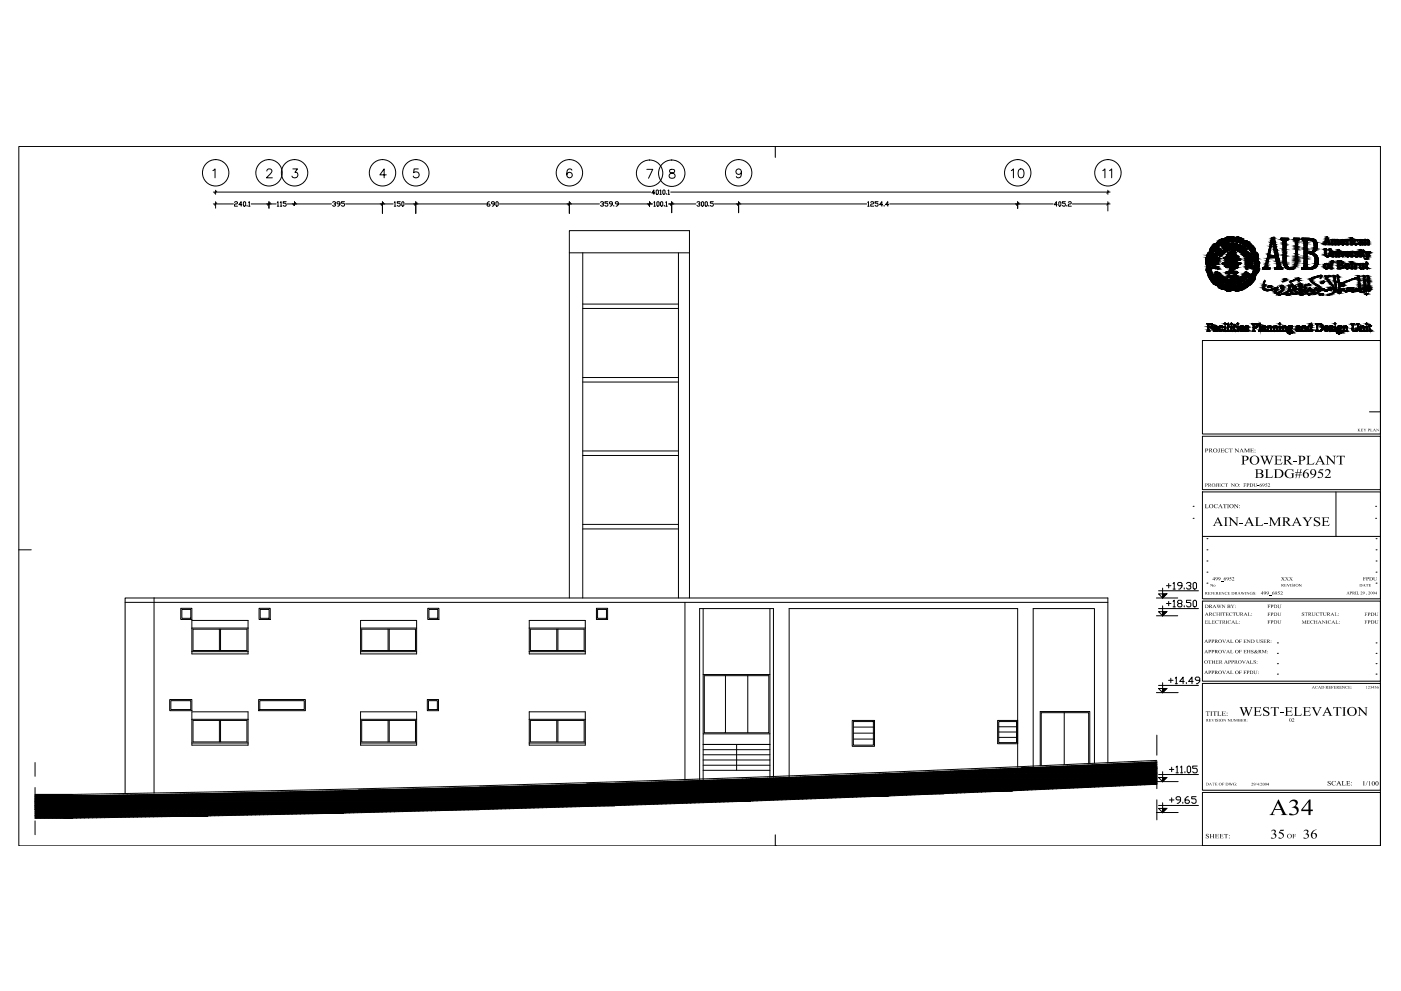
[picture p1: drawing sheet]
<svg xmlns="http://www.w3.org/2000/svg" width="420mm" height="297mm" viewBox="0 0 420 297" stroke-linecap="round" stroke-linejoin="round" font-family="sans-serif">
<!-- layer: PROJECTION -->
<g fill="none" stroke="#000" stroke-width=".3">
<path d="M57.5 186h16.9v10h-16.9zM57.5 195.3h16.9M57.5 188.3h16.9M108.1 186h16.8v10h-16.8zM108.1 195.3h16.8M108.1 188.3h16.8M158.7 186h16.8v10h-16.8zM158.7 195.3h16.8M158.7 188.3h16.8M205.4 180.6v53.2M210.9 182.4v51.3M230.9 182.4v50.6"/>
<path d="M57.5 213.4h16.9v10h-16.9zM57.5 215.6h16.9M108.1 213.4h16.8v10h-16.8zM108.1 215.6h16.8M158.7 213.4h16.8v10h-16.8zM158.7 215.6h16.8M10.5 228.6v4.1M10.5 236.1v6.6M57.5 222.7h16.9M108.1 222.7h16.8M158.7 222.7h16.8M232 233v-50.6h-22.2v51.3"/>
<path d="M305.2 230v-47.6h-68.5v50.5M328.2 228.8v-46.4h-18.3v47.6M332.2 228.7v-49.5h-286v58.5M346.9 220.3v6.1M346.9 229.7v6.7M346.9 239.7v6M10.5 246v4.2"/>
</g>
<!-- layer: 6952-2F$0$A-GLAZ -->
<g fill="none" stroke="#000" stroke-width=".3">
<path d="M170.7 75.8h36.1M174.8 75.8v103.4M203.5 75.8v103.4M174.8 91.1h28.7M174.8 92.5h28.7M174.8 113.2h28.7M174.8 114.5h28.7M174.8 135.2h28.7M174.8 136.5h28.7M174.8 157.2h28.7M174.8 158.5h28.7M46.2 179.2h-8.7v58.7"/>
<path d="M170.7 179.2v-110.1h36.1v110.1M346.8 179.2h6.4M37.5 180.6h294.7M54.2 182.3h3.3v3.4h-3.3zM54.5 182.7h2.7v2.6h-2.7zM57.9 188.6h16.2v6.4h-16.2zM65.8 188.6v6.4M66.1 188.6v6.4M77.7 182.3h3.3v3.4h-3.3zM78 182.7h2.7v2.6h-2.7zM108.5 188.6h16.1v6.4h-16.1zM116.4 188.6v6.4"/>
<path d="M116.7 188.6v6.4M128.3 182.3h3.3v3.4h-3.3zM128.6 182.7h2.7v2.6h-2.7zM159.1 188.6h16.1v6.4h-16.1zM167 188.6v6.4M167.3 188.6v6.4M178.9 182.3h3.3v3.4h-3.3zM179.2 182.7h2.7v2.6h-2.7zM346.8 184.6h6.4M50.9 209.7h6.6v3.3h-6.6zM51.2 210h6v2.7h-6zM57.9 215.9h16.2v6.5h-16.2z"/>
<path d="M65.8 215.9v6.5M66.1 215.9v6.5M77.6 209.7h14v3.3h-14zM77.9 210h13.3v2.7h-13.3zM108.5 215.9h16.1v6.5h-16.1zM116.4 215.9v6.5M116.7 215.9v6.5M128.2 209.7h3.3v3.3h-3.3zM128.5 210h2.7v2.7h-2.7zM159.1 215.9h16.1v6.5h-16.1zM167 215.9v6.5M167.3 215.9v6.5"/>
<path d="M210.9 220h20M210.9 202.2h20M211.2 202.5h19.4v17.1h-19.4zM217.6 202.5v17.1M224.3 202.5v17.1M255.6 215.9h6.7v7.8h-6.7zM255.9 216.3h6v7.1h-6zM255.9 217.9h6M255.9 219.8h6M299.2 215.9h6v7h-6zM299.5 216.3h5.4v6.3h-5.4zM299.5 217.8h5.4"/>
<path d="M299.5 219.4h5.4M319.2 213.6v15.6M346.8 207.6h6.5M11.5 238.6l-1 1M12.8 238.6l-2.3 2.2M13.9 238.6l-3.4 3.4M15.1 238.6l-4.6 4.6M16.4 238.6l-5.9 5.8M17.5 238.6l-6.6 6.6M18.7 238.6l-6.6 6.6M20 238.6l-6.7 6.6M21.1 238.6l-6.7 6.6"/>
<path d="M22.3 238.5l-6.6 6.7M23.6 238.5l-6.7 6.7M24.8 238.5l-6.8 6.7M26 238.5l-6.8 6.7M27.2 238.5l-6.7 6.7M28.4 238.5l-6.8 6.7M29.6 238.5l-6.7 6.7M30.9 238.4l-6.8 6.8M32.1 238.4l-6.8 6.8M33.3 238.4l-6.8 6.8M34.5 238.4l-6.8 6.8M35.7 238.3l-6.7 6.9"/>
<path d="M37 238.3l-6.8 6.8M38.2 238.3l-6.8 6.8M39.4 238.3l-6.8 6.8M40.6 238.3l-6.8 6.8M41.8 238.3l-6.8 6.7M43.1 238.3l-6.8 6.7M44.3 238.2l-6.8 6.8M45.5 238.2l-6.8 6.8M46.7 238.2l-6.8 6.7M47.9 238.2l-6.8 6.7M49.2 238.1l-6.9 6.8M50.3 238.1l-6.7 6.8"/>
<path d="M51.6 238.1l-6.8 6.8M52.8 238l-6.8 6.9M54 238l-6.8 6.8M55.3 238l-6.9 6.8M56.5 238l-6.8 6.8M57.7 238l-6.8 6.8M58.9 238l-6.8 6.7M60.1 237.9l-6.7 6.8M61.4 237.9l-6.9 6.8M62.6 237.9l-6.8 6.8M63.8 237.9l-6.8 6.7M65 237.8l-6.8 6.8"/>
<path d="M66.2 237.8l-6.7 6.8M67.5 237.8l-6.8 6.8M68.7 237.7l-6.8 6.9M69.9 237.7l-6.8 6.9M71.1 237.7l-6.8 6.8M72.4 237.7l-6.9 6.8M73.6 237.7l-6.8 6.8M74.8 237.6l-6.8 6.8M76 237.6l-6.8 6.8M77.2 237.6l-6.7 6.8M78.5 237.6l-6.9 6.8M79.7 237.5l-6.8 6.8"/>
<path d="M80.9 237.5l-6.8 6.8M82.1 237.5l-6.8 6.8M83.4 237.4l-6.8 6.9M84.6 237.4l-6.8 6.9M85.8 237.4l-6.8 6.8M87.1 237.4l-6.9 6.8M88.3 237.4l-6.8 6.8M89.5 237.3l-6.8 6.8M90.7 237.3l-6.8 6.8M92 237.3l-6.9 6.8M93.2 237.2l-6.9 6.9M94.4 237.2l-6.8 6.9"/>
<path d="M95.6 237.2l-6.8 6.8M96.8 237.2l-6.8 6.8M98.1 237.2l-6.9 6.8M99.3 237.1l-6.8 6.8M100.5 237.1l-6.8 6.8M101.7 237.1l-6.8 6.8M103 237l-6.8 6.8M104.2 237l-6.8 6.8M105.4 237l-6.8 6.8M106.7 236.9l-6.9 6.9M107.9 236.9l-6.8 6.9M109.1 236.9l-6.8 6.8"/>
<path d="M110.3 236.9l-6.8 6.8M111.6 236.8l-6.9 6.9M112.8 236.8l-6.8 6.8M114 236.8l-6.8 6.8M115.2 236.7l-6.8 6.9M116.5 236.7l-6.8 6.8M117.7 236.7l-6.8 6.8M118.9 236.6l-6.8 6.9M120.2 236.6l-6.9 6.9M121.4 236.6l-6.8 6.8M122.6 236.6l-6.8 6.8M123.9 236.5l-6.9 6.9"/>
<path d="M125.1 236.5l-6.8 6.8M126.3 236.5l-6.8 6.8M127.6 236.4l-6.9 6.9M128.8 236.4l-6.9 6.8M130 236.3l-6.8 6.9M131.2 236.3l-6.8 6.9M132.5 236.3l-6.9 6.9M133.7 236.3l-6.9 6.8M134.9 236.2l-6.8 6.9M136.2 236.2l-6.9 6.9M137.4 236.2l-6.9 6.8M138.6 236.1l-6.8 6.9"/>
<path d="M139.8 236.1l-6.8 6.9M141.1 236.1l-6.8 6.8M142.3 236.1l-6.8 6.8M143.6 236l-6.9 6.9M144.8 236l-6.9 6.8M146 235.9l-6.8 6.9M147.2 235.9l-6.8 6.9M148.5 235.9l-6.9 6.8M149.7 235.8l-6.9 6.9M150.9 235.8l-6.8 6.9M152.2 235.8l-6.9 6.8M153.4 235.7l-6.9 6.9"/>
<path d="M154.7 235.7l-6.9 6.9M155.9 235.7l-6.9 6.8M157.1 235.6l-6.8 6.9M158.3 235.6l-6.8 6.8M159.6 235.5l-6.9 6.9M160.8 235.5l-6.9 6.9M162.1 235.5l-6.9 6.9M163.3 235.5l-6.9 6.8M164.5 235.4l-6.8 6.9M165.7 235.4l-6.8 6.8M167 235.3l-6.9 6.9M168.2 235.3l-6.9 6.9"/>
<path d="M169.5 235.2l-6.9 6.9M170.7 235.2l-6.9 6.9M171.9 235.2l-6.8 6.9M173.2 235.2l-6.9 6.8M174.4 235.1l-6.9 6.9M175.7 235.1l-6.9 6.9M176.9 235l-6.9 6.9M178.1 235l-6.9 6.9M179.3 235l-6.8 6.9M180.6 234.9l-6.9 6.9M181.8 234.9l-6.9 6.9M183.1 234.9l-6.9 6.8"/>
<path d="M184.3 234.8l-6.9 6.9M185.5 234.8l-6.8 6.9M186.8 234.7l-6.9 6.9M188 234.7l-6.9 6.9M189.2 234.7l-6.9 6.9M190.5 234.6l-6.9 6.9M191.7 234.6l-6.9 6.9M193 234.5l-6.9 6.9M194.2 234.5l-6.9 6.9M195.4 234.4l-6.9 6.9M196.7 234.4l-6.9 6.9M197.9 234.4l-6.9 6.9"/>
<path d="M199.2 234.3l-7 6.9M200.4 234.3l-6.9 6.9M201.6 234.3l-6.9 6.9M202.9 234.2l-6.9 6.9M204.1 234.2l-6.9 6.9M205.4 234.1l-7 6.9M206.6 234.1l-6.9 6.9M207.8 234.1l-6.9 6.9M209.1 234l-6.9 6.9M210.3 234l-6.9 6.9M210.9 223.1h20zM210.9 224.7h20"/>
<path d="M210.9 226.2h20M210.9 227.8h20M210.9 229.4h20M210.9 230.9h20M211.6 233.9l-6.9 6.9M212.8 233.9l-6.9 6.9M214.1 233.8l-7 6.9M215.3 233.8l-6.9 6.9M216.5 233.8l-6.9 6.9M217.8 233.7l-7 6.9M219 233.7l-6.9 6.9M220.2 233.6l-6.9 6.9"/>
<path d="M220.9 223.1v7.8M221.5 233.6l-6.9 6.9M222.7 233.5l-6.9 7M224 233.5l-6.9 6.9M225.2 233.4l-6.9 7M226.5 233.4l-6.9 6.9M227.7 233.3l-6.9 7M229 233.3l-7 6.9M230.2 233.3l-6.9 6.9M231.5 233.2l-7 7M232.7 233.2l-7 6.9M233.9 233.1l-6.9 7"/>
<path d="M235.2 233.1l-7 6.9M236.4 233l-6.9 7M237.6 233l-6.9 6.9M238.9 233l-6.9 6.9M240.1 232.9l-6.9 6.9M241.4 232.9l-6.9 6.9M242.6 232.8l-6.9 6.9M243.9 232.7l-6.9 7M245.1 232.7l-6.9 6.9M246.4 232.7l-7 6.9M247.6 232.6l-6.9 7M248.8 232.6l-6.9 6.9"/>
<path d="M250.1 232.5l-6.9 7M251.3 232.5l-6.9 6.9M252.6 232.5l-7 6.9M253.8 232.4l-6.9 6.9M255.1 232.3l-7 7M255.9 221.5h6M256.3 232.3l-6.9 6.9M257.6 232.2l-7 7M258.8 232.2l-6.9 6.9M260.1 232.2l-7 6.9M261.3 232.1l-6.9 7M262.6 232l-7 7"/>
<path d="M263.8 232l-6.9 6.9M265.1 231.9l-7 7M266.3 231.9l-7 6.9M267.6 231.9l-7 6.9M268.8 231.8l-7 7M270.1 231.7l-7 7M271.3 231.7l-7 7M272.6 231.6l-7 7M273.8 231.6l-7 6.9M275.1 231.6l-7 6.9M276.3 231.5l-7 7M277.6 231.4l-7 7"/>
<path d="M278.8 231.4l-7 7M280 231.4l-6.9 6.9M281.3 231.3l-7 7M282.5 231.2l-6.9 7M283.8 231.2l-7 7M285 231.1l-6.9 7M286.3 231.1l-7 6.9M287.5 231.1l-6.9 6.9M288.8 231l-7 7M290 230.9l-6.9 7M291.3 230.9l-7 6.9M292.5 230.8l-6.9 7"/>
<path d="M293.8 230.8l-7 6.9M295 230.7l-6.9 7M296.3 230.7l-7 7M297.6 230.6l-7 7M298.8 230.5l-7 7M299.5 221h5.4M300.1 230.5l-7 7M301.3 230.5l-6.9 6.9M302.6 230.4l-7 7M303.8 230.3l-6.9 7M305.1 230.3l-7 7M306.3 230.3l-6.9 6.9"/>
<path d="M307.6 230.2l-7 7M308.8 230.1l-6.9 7M310.1 230.1l-7 7M311.3 230l-7 7M312.6 230l-7 6.9M313.8 229.9l-7 7M315.1 229.8l-7 7.1M316.4 229.8l-7 7M317.6 229.7l-7 7M318.9 229.7l-7 7M320.1 229.6l-7 7M321.4 229.6l-7 7"/>
<path d="M322.6 229.5l-6.9 7M323.9 229.4l-7 7M325.1 229.4l-7 7M326.4 229.3l-7 7M326.5 228.8v-15.2h-14.2v15.9M326.8 228.8v-15.5h-14.8v16.2M327.7 229.3l-7.1 7M328.9 229.2l-7 7M330.2 229.2l-7 7M331.4 229.1l-7 7M332.7 229.1l-7 7M333.9 229l-6.9 7"/>
<path d="M335.2 228.9l-7 7M336.4 228.9l-6.9 7M337.7 228.8l-7 7M339 228.8l-7.1 7M340.2 228.7l-7 7M341.5 228.6l-7 7M342.7 228.6l-7 7M344 228.5l-7 7M345.2 228.5l-6.9 7M346.5 228.4l-7 7M346.8 234.3h6.5M346.9 229.2l-6.1 6.1"/>
<path d="M346.9 230.4l-4.9 4.9M346.9 231.6l-3.6 3.6M346.9 232.7l-2.4 2.5M346.9 234l-1.1 1.1M347 228.4l-81.3 3.5-81.3 2.9-81.3 2.2-81.4 1.6h-11.2M346.8 243.5h6.5"/>
</g>
<!-- layer: quotation -->
<g fill="none" stroke="#000" stroke-width=".3">
<path d="M64 57.6h131.1M64.7 57v1.3M196.4 57.8h-.9l.6-.9v1.4M196.8 57.2l.2-.3 .5 .3v.8l-.3 .3-.4-.3zM197.9 57.2l.2-.3v1.4M197.9 58.3h.4M198.8 57.2l.2-.3 .4 .3v.8l-.2 .3-.4-.3zM199.9 58v.3M200.3 57.2l.2-.3v1.4M200.3 58.3h.5M201.1 57.6h131.8M332.2 57v1.3"/>
<path d="M64 61.1h6M64.7 60.5v1.9M70.3 60.7l.2-.2 .7 .2-.2 .4-.7 .2v.5h.9M72.5 61.3h-.9l.7-.8v1.3M73 60.7l.2-.2 .5 .2v.9l-.3 .2-.4-.2zM74.1 61.6v.2M74.6 60.7l.2-.2v1.3M74.6 61.8h.4M75.3 61.1h7.5M80.7 60.5v1.9M83.2 60.7l.2-.2v1.3M83.2 61.8h.4"/>
<path d="M84 60.7l.3-.2v1.3M84 61.8h.5M85.8 60.5h-.9v.4h.7l.2 .2-.2 .7-.7-.2M86.2 61.1h13.2M88.3 60.5v1.1M99.8 60.7l.2-.2 .6 .2v.2l-.4 .2M100.4 61.1l.2 .2-.2 .5h-.4l-.2-.2M102 61.1h-.7l-.2-.4 .2-.2 .7 .2v.6l-.7 .5M103.3 60.5h-.9v.4h.7l.2 .2-.2 .7h-.5l-.2-.2M103.6 61.1h14.3M114.7 60.5v3.5M118.3 60.7l.2-.2v1.3"/>
<path d="M118.3 61.8h.4M120 60.5h-.9v.4h.7l.2 .2-.2 .7h-.4l-.3-.2M120.5 60.7l.2-.2 .4 .2v.9l-.2 .2-.4-.2zM121.5 61.1h24.2M124.7 60.5v3.5M146.7 60.5l-.6 .4v.7l.2 .2h.4l.3-.2-.3-.5h-.6M148.3 61.1h-.7l-.2-.4 .2-.2 .7 .2v.6l-.7 .5M148.7 60.7l.2-.2 .5 .2v.9l-.2 .2-.5-.2zM149.7 61.1h30.1M170.7 60.5v3.5M180.1 60.7l.2-.2 .7 .2v.2l-.5 .2M180.8 61.1l.2 .2-.2 .5h-.5l-.2-.2"/>
<path d="M182.3 60.5h-.9v.4h.7l.2 .2-.2 .7-.7-.2M183.7 61.1h-.7l-.2-.4 .2-.2 .7 .2v.6l-.7 .5M184.1 61.6v.2M185.4 61.1h-.6l-.3-.4 .3-.2 .6 .2v.6l-.6 .5M185.8 61.1h10M194.8 60.5v1.4M196.1 60.7l.2-.2v1.3M196.1 61.8h.5M197 60.7l.2-.2 .5 .2v.9l-.2 .2-.5-.2zM198.1 60.7l.2-.2 .5 .2v.9l-.2 .2-.5-.2zM199.2 61.6v.2M199.7 60.7l.2-.2v1.3"/>
<path d="M199.7 61.8h.4M200.5 61.1h8.2M201.4 60.5v3.3M209 60.7l.7-.2 .2 .4-.4 .2M209.7 61.1l.2 .2-.2 .5-.7-.2M210.4 60.7l.2-.2 .4 .2v.9l-.2 .2-.4-.2zM211.5 60.7l.2-.2 .4 .2v.9l-.2 .2-.4-.2zM212.6 61.6v.2M213.9 60.5h-.9v.4h.7l.2 .2-.2 .7h-.5l-.2-.2M214.3 61.1h45.6M221.5 60.5v3.3M260.2 60.7l.2-.2v1.3"/>
<path d="M260.2 61.8h.5M261.1 60.7l.2-.2 .7 .2-.2 .4-.7 .2v.5h.9M263.3 60.5h-.9v.4h.7l.2 .7-.2 .2-.7-.2M264.7 61.3h-.9l.7-.8v1.3M265.1 61.6v.2M266.5 61.3h-.9l.6-.8v1.3M266.8 61.1h49M305.2 60.5v2M317 61.3h-.8l.6-.8v1.3M317.5 60.7l.2-.2 .4 .2v.9l-.2 .2-.4-.2zM319.5 60.5h-.9v.4h.7l.2 .2-.2 .7h-.5l-.2-.2M319.9 61.6v.2"/>
<path d="M320.4 60.7l.2-.2 .7 .2-.2 .4-.7 .2v.5h.9M321.6 61.1h11.3M332.2 60.5v2.7"/>
</g>
<!-- layer: 0 -->
<g fill="none" stroke="#000" stroke-width=".3">
<path d="M65 57.3l-.7 .6M332.6 57.3l-.7 .6M65 60.8l-.7 .7M81 60.8l-.7 .7M88.7 60.8l-.7 .7M115 60.8l-.6 .7M125 60.8l-.6 .7M171.1 60.8l-.7 .7M195.1 60.8l-.6 .7M201.8 60.8l-.7 .7M221.8 60.8l-.6 .7M305.5 60.8l-.6 .7"/>
<path d="M332.6 60.8l-.7 .7"/>
</g>
<!-- layer: Taxe -->
<g fill="none" stroke="#000" stroke-width=".3">
<circle cx="64.7" cy="51.8" r="4"/>
<circle cx="80.7" cy="51.8" r="4"/>
<circle cx="88.3" cy="51.8" r="4"/>
<circle cx="114.7" cy="51.8" r="4"/>
<circle cx="124.7" cy="51.8" r="4"/>
<circle cx="170.8" cy="51.8" r="4"/>
<circle cx="194.8" cy="51.9" r="4"/>
<circle cx="201.5" cy="51.9" r="4"/>
<circle cx="221.5" cy="51.8" r="4"/>
<circle cx="305.2" cy="51.8" r="4"/>
<circle cx="332.3" cy="51.8" r="4"/>
</g>
<!-- layer: SECT -->
<g fill="none" stroke="#000" stroke-width=".3">
<path d="M63.9 51.1l.6-.5v2.7M80 51.3l.5-.7 .9 .3a.83 .83 0 0 1-.2 1.1l-1.3 1.3h1.8M87.8 50.6h1.4l-.8 1a.89 .89 0 0 1 .7 1.5 .89 .89 0 0 1-1.5-.3M115.8 52.4h-1.9l1.3-1.8v2.7M125.4 50.6h-1.2l-.1 1.2a.94 .94 0 0 1 1.4 0 .94 .94 0 0 1-.2 1.4 .94 .94 0 0 1-1.4-.4M171.5 51a.79 .79 0 0 0-1.1-.2 1.53 1.53 0 0 0 .5 2.5 .83 .83 0 0 0 .7-.8 .83 .83 0 0 0-.8-.9 .83 .83 0 0 0-.8 .8M194 50.8h1.8l-1.3 2.6M200.9 50.9a.54 .54 0 0 0 .3 .9 .96 .96 0 0 1 1.1 .4 .96 .96 0 0 1-.1 1.1l-.9 .1a.77 .77 0 0 1-.7-.8 .77 .77 0 0 1 .8-.7l.5-.1a.54 .54 0 0 0 .3-.9zM222.3 51.5a.83 .83 0 0 1-1.1 .7 .83 .83 0 0 1-.3-1.3 .83 .83 0 0 1 1.3 .1 1.84 1.84 0 0 1-.6 2.3l-.6-.1-.2-.3M303.3 51.1l.6-.5v2.7M305.7 50.8a.87 .87 0 0 1 1.3 .3 1.34 1.34 0 0 1-.9 2.2 1.7 1.7 0 0 1-.4-2.5zM330.7 51.1l.7-.5v2.7"/>
<path d="M332.8 51.1l.6-.5v2.7"/>
</g>
<!-- layer: FRAME 050 -->
<g fill="none" stroke="#000" stroke-width=".3">
<path d="M232.5 43.9v3.3M410.7 123.4h3.3M357.8 151.8h.1M357.8 155.4h.1M412.6 151.8h.1M412.6 155.4h.1M5.6 164.8h3.8M362 161.5h.1M362 164.8h.1M362 168.1h.1M362 171.5h.1M362 174.8h.1"/>
<path d="M412.7 161.5h.1M412.7 164.8h.1M412.7 168.1h.1M412.7 171.5h.1M412.7 174.8h.1M383.1 198.9h.1M383.1 195.8h.1M383.1 192.7h.1M412.7 198.9h.1M412.7 195.8h.1M412.7 192.7h.1M383.1 202.1h.1"/>
<path d="M412.7 202.1h.1M232.5 253.5h.1M232.5 250.2v3.3"/>
</g>
<!-- layer: LAYER_1 -->
<g fill="#000" stroke="#000" stroke-width=".3">
<path d="M363.4 78.6h1.1zM363.3 79.7h.4zM363.5 77.7h.7zM363.5 78.6h1zM363.8 77.1h.2zM364.1 78.7h.4zM364.2 79.5h.3zM364.2 76h.3zM364.3 79.8h.2zM364.7 77.3h.1zM364.8 79.2h.3zM365 77.9h.1z"/>
<path d="M365.1 79.1h.2zM365.1 78.8h.2zM365.2 80h.2zM365.2 77.9h.3zM365.3 72.4h9zM365.3 77.7h.2zM365.6 75.8h.2zM365.8 76.8h.2zM365.8 75.6h.1zM366.2 71.8h6.6zM366.4 75.8h.1zM366.5 71.7h6.3z"/>
<path d="M366.5 73.7h.2zM366.5 76h.2zM366.8 75.3h.2zM366.9 71.7h5.8zM366.9 79.3h.1zM367 75.6h.2zM367.3 75.3h.1zM367.4 73.2h.2zM367.5 77.6h4.5zM367.5 75.3h.2zM367.6 77.6h.2zM367.7 74.3h.2z"/>
<path d="M368 76.2h.3zM368.2 74.6h.2zM368.2 74.2h.2zM368.4 71h.2zM368.5 74.1h.2zM368.6 75.7h2zM368.7 76.2h1.9zM369 74.1h.2zM369.2 72.9h.2zM370.2 74.8h.2zM370.4 76.5h.2zM370.4 79.8h.2z"/>
<path d="M370.9 74.3h.1zM371.1 77.2h.3zM371.1 71.1h.3zM371.5 75.2h.2zM371.4 77.5h.2zM372 75.3h.2zM372.1 75.6h.2zM372.5 75.6h.2zM372.8 76.2h.2zM372.9 76.1h.2zM372.9 76.4h.2zM373 76.1h.1z"/>
<path d="M373 76.4h.2zM373.1 76.2h.2zM373.3 75.2h.2zM373.4 75.6h.2zM373.5 75.8h.1zM373.4 75.8h.2zM373.5 77.5h.2zM373.6 75.5h.1zM373.6 74.5h.2zM373.5 75.1h.1zM373.6 75.6h.2zM373.6 77.7h.3z"/>
<path d="M373.6 77.8h.1zM373.6 78h.5zM373.7 75.6h.2zM373.8 78.2h.1zM373.8 75.8h.1zM373.8 79.4h.2zM373.8 79.7h.2zM373.8 77.6h.2zM373.9 78.1h.2zM373.8 78.5h.1zM373.8 78.7h.2zM373.9 80h.3z"/>
<path d="M374 78.4h.2zM374 75.6h.2zM374.1 79.6h.1zM374 78.7h.2zM374.2 77h.3zM374.5 78h.2zM374.4 77.8h.2zM374.6 78.8h.2zM374.5 78.3h.2zM374.7 76h.2zM374.9 79.7h.8zM374.9 77h.5z"/>
<path d="M374.9 77.6h.1zM375.1 76.9h.2zM375.4 77.7h.2zM375.4 78.1h.3zM375.5 79.9h.2zM381.6 71.3h.6zM381.9 71.2h.2zM397.2 73h.2zM397.3 72.8h.2zM397.4 72.4h.2zM397.5 72.1h.2zM397.9 71h.1z"/>
<path d="M398.7 76.6h.1zM398.8 76.3h.2zM399.3 78.2h.5zM399.5 71.8h.2zM399.5 78.2h.2zM399.6 75.4h.2zM399.7 72h.2zM399.8 71.9h.2zM399.9 75.6h.1zM399.8 72h.1zM400.1 71.8h.2zM400.6 72h.2z"/>
<path d="M400.7 72h.1zM401.3 75.1h.3zM401.3 75.4h.3zM402.5 71.8h.4zM403 75.7h.2zM403 73.2h.2zM403 75.6h.2zM403.9 71.8h.2zM403.9 79h.4zM404.2 71.9h.1zM404 75.4h.4zM404.6 76.8h.1z"/>
<path d="M405 71.9h.4zM405.1 75.5h.3zM405.2 71.5h.2zM405.2 71.8h.2zM405.3 79h.3zM405.9 75.6h.2zM406.3 73.3h.7zM406.6 79.2h.2zM406.5 71.8h.3zM406.6 77h.4zM406.7 75.4h.3zM407 73.2h.2z"/>
<path d="M407 72.2h.2zM407 79.2h.2zM407.8 79h.2zM407.9 75.1h.2zM407.9 75.4h.2zM408 71.8h.3zM408.2 72.4h.5zM408.4 72.4h.3zM408.8 79h.2zM409.2 76.8h.2zM409.4 71.8h.1zM409.5 79h.8z"/>
<path d="M409.5 72.1h.2zM409.6 72h.2zM409.6 77.8h.2zM409.8 77.6h.2zM410.1 77h.2zM410 77.3h.2zM410.3 76.6h.1zM410.4 76.1h.2zM410.4 76.4h.1zM410.6 75.8h.1zM410.6 75.7h.2zM410.6 75.6h.2z"/>
<path d="M362 97.1h1.6zM362.2 97.1h.9zM362.2 99.2h.5zM363 98.2h.4zM363.1 97.1h.5zM363.1 98h.3zM363.2 97.1h.4zM363.4 97.2h.2zM364.2 97.8h.3zM364.3 82.3h.2zM364.3 97.7h.5zM364.4 98.4h.3z"/>
<path d="M364.4 97.7h.3zM364.5 80.5h.2zM364.5 99.1h.2zM364.5 98.3h.3zM364.5 97.8h.4zM364.6 98.3h.5zM364.6 99.1h.2zM364.9 99.3h.2zM365 82.6h.2zM364.9 80.1h.2zM365 80.4h.2zM365.1 80.4h.4z"/>
<path d="M365.1 80.7h.2zM365.1 82.5h.3zM365.2 82.5h.2zM365.2 81.9h.2zM365.3 80.3h.1zM365.1 82h.2zM365.3 80.6h.2zM365.4 81.7h.2zM365.5 83.4h.3zM365.6 82.5h.3zM365.8 97.8h.3zM365.8 97.8h.7z"/>
<path d="M365.9 82.4h.2zM365.9 83.1h.2zM365.9 83.9h.2zM365.9 84.1h.2zM366.1 83.4h.1zM366.1 97.7h.2zM366.3 83.1h.2zM366.3 97.9h.3zM366.4 83.8h.1zM366.4 98.2h.2zM366.4 98.2h.3zM366.5 83.7l.1-.1z"/>
<path d="M366.7 83h.2zM366.8 84.5h.2zM366.7 83.6h.2zM367 97.9h.1zM367.1 83.3h.2zM367.2 83.5h.3zM367.6 84.5h.2zM367.7 80.1h.2zM367.8 84.4h.3zM367.8 83.7h.2zM368 99.2h.7zM368 83.8h.2z"/>
<path d="M368 84.9h.1zM368 85.1h.2zM368.2 84.5h.2zM368.2 85h.2zM368.3 85.1h.1zM368.3 83h.2zM368.4 83.9h.2zM368.4 82.5h.3zM368.5 83.8h.4zM368.4 82.6h.2zM368.6 84.9h.4zM368.7 84.3l-.1 .1z"/>
<path d="M368.9 81.2h.9zM368.6 83.8h.3zM368.9 84.1h.1zM368.9 97.9h.1zM368.9 83.1h.2zM368.9 82.7h.2zM369 83h.2zM369 83h.3zM369 82.6h.2zM369.1 85h.4zM369.2 83.3h.1zM369.2 84.7h.2z"/>
<path d="M369.2 96.9h.2zM369.2 82.8h.2zM369.2 83.2h.2zM369.2 97.2h.2zM369.5 82h.4zM369.5 84.9h.2zM369.6 83.8h.3zM369.6 84.6h.2zM369.8 84.4h.2zM369.7 85.3h.1zM369.9 82.8h.1zM370 83.1h.2z"/>
<path d="M370 83.2h.2zM369.9 85.2h.2zM370 84.9h.1zM370.1 97.4h.2zM370.2 99.3h.2zM370.2 84.6h.2zM370.3 82.7h.2zM370.3 85.1h.3zM370.4 84.5h.2zM370.5 99.1h.1zM370.6 87.2h.7zM370.6 81.4h.3z"/>
<path d="M370.9 99.2h.6zM371.1 96.9h.2zM371.1 97.2h.2zM371.4 83.4h.2zM371.7 84.6h.1zM371.7 83.7h.2zM371.8 84.3h.2zM371.9 99.1h1zM372 99.1h.9zM372 97.9h.2zM372.2 84.5h.2zM372.2 97.7h.6z"/>
<path d="M372.3 83h.1zM372.4 97.8h.4zM372.5 97.8h.4zM372.6 99.1h.3zM372.8 99h.2zM373.2 81.8l.2 .1zM373.4 99.2h.8zM373.5 99.3h.7zM373.5 97.8h.3zM373.5 97.8h.8zM373.6 81.4l.2 .1zM373.6 97.7h.5z"/>
<path d="M373.7 99.3h.3zM373.7 98.6h.6zM373.7 97.7h.2zM373.8 80.2h.3zM373.9 97.8h.4zM374 80h.2zM374 98.7h.4zM374 99.2h.2zM374.1 98.8h.3zM374.5 82.2h.2zM375.2 80.3h.4zM375.4 80.6h.2z"/>
<path d="M375.7 97.1h1.2zM376.1 98.2h.7zM376.4 98.3h.2zM377.4 97.1h.2zM378.6 97.8h.4zM378.6 97.8h.8zM378.7 98.5h.2zM378.9 97.7h.3zM379 85.7h.2zM379 98.3h.3zM379.1 98.3h.4zM379.1 99.1h.2z"/>
<path d="M379.3 98.3h.2zM379.8 97.9h.2zM380.1 98h.3zM380.3 86h1.1zM380.4 98h.2zM380.5 85.7h.1zM380.5 97.9h.3zM380.5 97.9h.7zM380.5 97.9h.2zM380.8 97.7h.2zM381.1 85.7h.2zM381.6 97.9h.1z"/>
<path d="M381.8 98h.3zM382.2 97.9h.2zM382.2 97.9h.3zM382.4 97.8h.5zM382.8 86.6h.2zM383.4 97.9h.2zM383.4 88.4h.2zM384 86.3h1zM384.3 85.6h.4zM384.4 85.5h.2zM384.4 97.9h.4zM384.5 98h.3z"/>
<path d="M384.7 84.4h.2zM384.9 98h.1zM384.9 97.9h.3zM384.9 97.9h.8zM384.9 97.9h.2zM385.2 97.7h.2zM385.4 83.9h.1zM385.4 83.8h.1zM386.1 88.5h.1zM386.2 99.4h.2zM386.3 98.9h.2zM386.3 98.8h.2z"/>
<path d="M386.4 99.3h1.2zM386.5 87h.3zM386.5 88.3h.2zM386.5 99.3h1.1zM386.6 87.9l.3 .2h-.4zM386.5 98.7h.6zM386.6 99.3h1zM386.8 99.3h.8zM386.9 97.8h.3zM386.9 99.3h.7zM386.9 97.8h.8zM387 99.8h.4z"/>
<path d="M387.1 84.4h.1zM387.1 99.3h.5zM387.1 99.8h.3zM386.8 97.7h.4zM387.2 99.3h.4zM387.2 99.8h.2zM387.4 99.7h.2zM388 87h.2zM388.6 87.2l.2 .1h-.3zM388.8 98.2h.2zM389 97.8h.3zM389.2 98.4h.3z"/>
<path d="M389.3 97.7h.1zM389.3 83.4h.2zM389.3 86.9h.3zM389.3 99.1h.2zM389.3 98.3h.3zM389.3 97.8h.4zM389.4 86.6h.7zM389.4 98.3h.5zM389.4 83.4l.1-.1zM389.4 99.1h.2zM389.6 85.8h.9zM389.6 99h.3z"/>
<path d="M389.7 99.3h.2zM389.8 84.9h.2zM390.1 88.1h.1zM390.2 85.9h.3zM390.2 97.9h.1zM390.3 86h.2zM390.3 99.2h.5zM390.4 98h.3zM390.6 88h.2zM390.8 97.9h.3zM390.8 97.9h.8zM390.8 98h.1z"/>
<path d="M391.1 97.7h.2zM391.7 85.5h.4zM391.8 85.5h.4zM391.8 85.4h.4zM391.9 85.3h.1zM392.4 88.4h.2zM392.5 99.3h.2zM392.7 97.7h.1zM392.8 97.8h.3zM392.8 99.1h.2zM393 83.8h.2zM393.1 83.5h.5z"/>
<path d="M393.1 97.8h.3zM393.3 87.3h.2zM393.5 99.1h.1zM393.8 87.8h.2zM394 88.2h.3zM394.7 97.1h1.4zM394.7 99.2h1.4zM395 87h.2zM395.3 82.7h1.1zM395.5 97.1h.8zM395.6 86.4h.2zM395.6 99.1h.7z"/>
<path d="M395.7 97.1h.6zM395.7 99.1h.6zM395.8 97.2h.6zM395.8 99.1h.5zM395.9 88.1h.1zM395.9 99.1h.4zM396 82.6h.3zM396 83.3l.1-.1zM396 97.2h.5zM396.1 99h.4zM396.1 82.9h.2zM396.3 84.6h.2z"/>
<path d="M396.3 85h.2zM396.5 84.4h.7zM396.5 88h.2zM396.8 86.6h.2zM396.9 84.3h.2zM397.1 98.8h.4zM397.4 82.6l.2 .1zM397.7 97.8h.5zM397.9 97.8h.3zM398 99.1h.3zM398.2 99h.1zM398.4 82.9h.2z"/>
<path d="M398.5 82.6h.3zM398.7 82.7h.2zM398.7 99.2h.8zM398.9 99.3h.6zM398.9 97.8h.3zM398.9 98.5h.7zM399 98.6h.6zM399 87h.2zM399.1 85.2h.3zM399.2 97.8h.4zM399.3 99.2h.3zM400 82.6h.2z"/>
<path d="M400.1 99.2h.6zM400.3 96.9h.1zM401 99.4h.2zM401.2 99.9h.8zM401.2 97.9h.2zM401.3 99.3h1.1zM401.4 97.7h.5zM401.3 98.7h.6zM401.5 99.3h.9zM401.6 86.9h.2zM401.5 88h.3zM401.6 99.3h.8z"/>
<path d="M401.7 97.8h.3zM401.7 99.3h.7zM401.8 97.8h.7zM401.8 99.8h.4zM401.9 99.3h.5zM401.6 97.7h.4zM402 99.3h.4zM402.1 99.8h.2zM402.2 99.4h.2zM402.3 99.4h.2zM402.8 99.2h.4zM402.8 98h.3z"/>
<path d="M402.8 86.5h.2zM403.2 97.9h.3zM403.2 97.9h.8zM403.2 97.9h.1zM403.4 97.7h.4zM403.5 87.5h.2zM403.5 97.7h.2zM403.9 86.7h.2zM404.4 80.4h.2zM405.4 97.1h.5zM406.1 99.3h.6zM406.3 99.3h.2z"/>
<path d="M406.5 99.2h.5zM406.6 83.3h.2zM406.8 99.1h.2zM406.8 86.4h.2zM406.9 97.1h.5zM407.1 98.7h.2zM407.6 97.9h.2zM407.9 98h.3zM408.1 80.6h.2zM408.2 98h.2zM408.3 97.9h.3zM408.3 97.9h.7z"/>
<path d="M408.3 97.9h.2zM408.5 80.4h.2zM408.6 97.7h.2zM408.7 80.6h.4zM409.1 86.4h.2zM409.5 88.2h.5zM409.6 88.2h.5zM409.6 97.9h.4zM409.8 80.5h.5zM410.2 80.4h.2zM410.5 87h.1zM410.6 99.1h.6z"/>
<path d="M411 99.1h.2zM386.7 100h.2zM401.5 100h.2z"/>
<path d="M361.6 77.8v.2h1.4zM361.6 77.8h1.5l-.1 .2z"/>
<path d="M361.6 78l1.4 .1zM361.6 78l1.4 .1z"/>
<path d="M361.6 78.1h1.4zM361.6 78.1h1.4z"/>
<path d="M361.6 78.1l1.4 .1zM361.6 78.1l1.4 .1z"/>
<path d="M361.6 78.2l1.4 .1zM361.6 78.2l1.4 .1z"/>
<path d="M361.6 78.3v.2h1.4zM361.6 78.3h1.4v.2z"/>
<path d="M361.6 78.5h1.4zM361.6 78.5h1.4z"/>
<path d="M361.6 78.5l1.4 .1zM361.6 78.5l1.4 .1z"/>
<path d="M361.6 78.6l1.4 .1zM361.6 78.6l1.4 .1z"/>
<path d="M361.6 78.7v.1h1.3zM361.6 78.7h1.4l-.1 .1z"/>
<path d="M361.6 78.8h1.3zM361.6 78.8h1.3z"/>
<path d="M361.6 78.8l1.3 .1zM361.6 78.8l1.3 .1z"/>
<path d="M361.6 77.6h1.5zM361.7 77.6h1.4z"/>
<path d="M361.6 77.6l1.5 .1zM361.6 77.6l1.5 .1z"/>
<path d="M361.6 77.7l1.5 .1zM361.6 77.7l1.5 .1z"/>
<path d="M361.6 77.8h1.5zM361.6 77.8h1.5z"/>
<path d="M361.6 78.9l1.3 .1zM361.6 78.9l1.3 .1z"/>
<path d="M361.6 79h1.3zM361.6 79h1.3z"/>
<path d="M361.6 79h1.3zM361.6 79h1.3z"/>
<path d="M361.8 77.2l-.1 .4h1.4zM361.8 77.2h1.4l-.1 .4z"/>
<path d="M361.7 77.6h1.4zM361.7 77.6h1.4z"/>
<path d="M361.7 77.6h1.4zM361.7 77.6h1.4z"/>
<path d="M361.6 79h1.3zM361.6 79h1.3z"/>
<path d="M361.7 79l1.2 .1zM361.7 79l1.2 .1z"/>
<path d="M361.8 77l1.4 .1zM361.8 77h1.5z"/>
<path d="M361.8 77.1l1.4 .1zM361.8 77.1l1.4 .1z"/>
<path d="M361.7 79.1l.1 .2h1.1zM361.7 79.1h1.2v.2z"/>
<path d="M361.9 76.8l-.1 .2h1.5zM361.9 76.8h1.5l-.1 .2z"/>
<path d="M361.8 79.3v.2h1.1zM361.8 79.3h1.1v.2z"/>
<path d="M361.8 79.5h1.2zM361.8 79.5h1.2z"/>
<path d="M362 76.5l-.1 .3h1.5zM362 76.5h1.4v.3z"/>
<path d="M361.8 79.5h1.2zM361.8 79.5h1.2z"/>
<path d="M361.9 79.5h1.1zM361.9 79.5h1.1z"/>
<path d="M361.9 79.5l1.1 .1zM361.9 79.5l1.1 .1z"/>
<path d="M361.9 79.6l1.1 .1zM361.9 79.6l1.1 .1z"/>
<path d="M361.9 79.7v.1h1.1zM361.9 79.7h1.1v.1z"/>
<path d="M362 76.5h1.4zM362 76.4h1.5z"/>
<path d="M362 76.5h1.4zM362 76.5h1.4z"/>
<path d="M362.1 76.2l-.1 .2h1.5zM362.1 76.2h1.5l-.1 .2z"/>
<path d="M362.1 76.2h1.5zM362.2 76.1h1.5z"/>
<path d="M362.2 76l1.5 .1zM362.2 76h1.5z"/>
<path d="M362.2 76.1h1.5zM362.2 76.1h1.5z"/>
<path d="M362.3 75.9h1.4zM362.3 75.9h1.4z"/>
<path d="M362.2 75.9l1.5 .1zM362.2 75.9h1.5z"/>
<path d="M362.3 75.8h1.5zM362.3 75.8h1.5z"/>
<path d="M362.3 75.8l1.5 .1zM362.3 75.8l1.5 .1z"/>
<path d="M362.3 75.9h1.5zM362.3 75.9h1.5z"/>
<path d="M362.3 75.8h1.5zM362.4 75.8h1.4z"/>
<path d="M362.4 75.8h1.4zM362.5 75.7h1.4z"/>
<path d="M362.5 75.7h1.4zM362.5 75.6l1.4 .1z"/>
<path d="M362.6 75.5l-.1 .1h1.4zM362.6 75.5h1.4z"/>
<path d="M362.7 75.4l-.1 .1h1.4zM362.7 75.4h1.4z"/>
<path d="M362.8 75.3l1.3 .1zM362.8 75.3h1.4z"/>
<path d="M362.8 75.3h1.4zM362.8 75.2l1.4 .1z"/>
<path d="M362.8 75h1.5zM362.9 75h1.5z"/>
<path d="M362.8 75v.2h1.4zM362.8 75h1.5l-.1 .2z"/>
<path d="M362.8 75.2h1.4zM362.8 75.2h1.4z"/>
<path d="M362.9 74.7l1.6 .1zM362.9 74.7h1.7z"/>
<path d="M362.9 74.8l1.5 .1zM362.9 74.8h1.6z"/>
<path d="M362.9 74.9l1.5 .1zM362.9 74.9h1.5z"/>
<path d="M362.9 74.5l1.7 .2zM362.9 74.5h1.8z"/>
<path d="M363 74.5h1.7zM363 74.5h1.8z"/>
<path d="M363 74.4l1.8 .1zM363 74.4h1.8z"/>
<path d="M363 74.5h1.8zM363 74.5h1.8z"/>
<path d="M363 74.4h1.9zM363.1 74.3h1.8z"/>
<path d="M361.9 79.8h1.1zM361.9 79.8h1.1z"/>
<path d="M363.1 74.3h1.9zM363.1 74.2h2z"/>
<path d="M363.1 74.3h1.8zM363.1 74.3h1.9z"/>
<path d="M363.2 74.1l-.1 .1h2zM363.2 74.1h2z"/>
<path d="M363.2 74.1h2zM363.3 74h1.9z"/>
<path d="M363.4 73.9l-.1 .1h1.9zM363.4 73.9h2l-.2 .1z"/>
<path d="M363.3 78.8l1.2 .1zM363.3 78.8l1.2 .1z"/>
<path d="M363.3 78.9h1.2zM363.3 78.9h1.2z"/>
<path d="M363.3 78.9l1.2 .1zM363.3 78.9l1.2 .1z"/>
<path d="M363.3 79h1.1zM363.3 79h1.2z"/>
<path d="M363.3 79h.5zM363.3 79h.5z"/>
<path d="M363.3 79l.8 .1zM363.3 79l.8 .1z"/>
<path d="M363.3 79.1h.9zM363.3 79.1h.9z"/>
<path d="M363.3 79.4h.7zM363.4 79.4h.7z"/>
<path d="M363.3 79.4l.7 .1zM363.3 79.4h.7z"/>
<path d="M363.3 79.5h.4zM363.3 79.5h.7z"/>
<path d="M363.3 79.5h.4zM363.3 79.5h.4z"/>
<path d="M363.3 79.5l1.2 .1zM363.3 79.5l1.2 .1z"/>
<path d="M363.3 79.6l1.2 .1zM363.3 79.6l1.2 .1z"/>
<path d="M363.4 79.4h.7zM363.4 79.4h.8z"/>
<path d="M363.4 78.2h.2zM363.4 78.2h.2z"/>
<path d="M363.4 78.2l.2 .1zM363.4 78.2l.2 .1z"/>
<path d="M363.4 78.3l.2 .1zM363.4 78.3l.2 .1z"/>
<path d="M363.4 78.4h.2zM363.4 78.4h.2z"/>
<path d="M363.4 78.4h.2zM363.4 78.4h.2z"/>
<path d="M363.4 78.4h.2zM363.4 78.4h.2z"/>
<path d="M363.4 78.4h.3zM363.4 78.4h.3z"/>
<path d="M363.4 78.4l.6 .1zM363.4 78.4l.6 .1z"/>
<path d="M363.4 78.5h.6zM363.4 78.5h.6z"/>
<path d="M363.4 78.5h.9zM363.4 78.5h.9z"/>
<path d="M363.4 73.8l2 .1zM363.4 73.8h2.1z"/>
<path d="M363.4 78h.2zM363.4 77.9l.2 .1z"/>
<path d="M363.4 78h.2zM363.4 78h.2z"/>
<path d="M363.4 78l.2 .1zM363.4 78l.2 .1z"/>
<path d="M363.4 78.1h.2zM363.4 78.1h.2z"/>
<path d="M363.4 78.1h.2zM363.4 78.1h.2z"/>
<path d="M363.4 78.1h.2zM363.4 78.1h.2z"/>
<path d="M363.4 78.1h.2zM363.4 78.1h.2z"/>
<path d="M363.4 78.1h.2zM363.4 78.1h.2z"/>
<path d="M363.4 78.1h.2zM363.4 78.1h.2z"/>
<path d="M363.4 78.1l.2 .1zM363.4 78.1l.2 .1z"/>
<path d="M363.4 78.6h1.1zM363.4 78.5l1.1 .1zM363.4 78.5l1.1 .1z"/>
<path d="M363.5 73.7l-.1 .1h2.1zM363.5 73.7h2.1z"/>
<path d="M363.4 79.4h.8zM363.5 79.4h.8z"/>
<path d="M363.5 77.6h.5zM363.5 77.6h.5z"/>
<path d="M363.5 77.6h.5zM363.5 77.6h.5z"/>
<path d="M363.5 77.6h.7zM363.5 77.6h.7z"/>
<path d="M363.5 73.7h2.1zM363.6 73.6h2.2z"/>
<path d="M363.5 78.8h1zM364.2 78.8h.3z"/>
<path d="M363.4 79.1h1.1zM363.4 79.1h1.1z"/>
<path d="M363.5 79.1l1 .1zM363.5 79.1l1 .1z"/>
<path d="M363.5 79.4h.8zM363.7 79.3h.7z"/>
<path d="M363.6 77.4l.1 .1zM363.6 77.4h.2z"/>
<path d="M363.5 77.5h.2zM363.5 77.5h.2z"/>
<path d="M363.5 77.5h.2zM363.5 77.5h.2z"/>
<path d="M363.5 77.5h.2zM363.5 77.5h.2z"/>
<path d="M363.5 77.5l.2 .1zM363.5 77.5l.2 .1z"/>
<path d="M363.5 77.6h.2zM363.5 77.6h.2z"/>
<path d="M363.5 77.6h.2zM363.5 77.6h.2z"/>
<path d="M363.5 77.6h.3zM363.5 77.6h.3z"/>
<path d="M363.5 77.7h.7zM363.5 77.6l.7 .1zM363.5 77.6l.7 .1z"/>
<path d="M363.6 77.3h.2zM363.6 77.3h.2z"/>
<path d="M363.6 77.3h.2zM363.6 77.3h.2z"/>
<path d="M363.6 77.3h.2zM363.6 77.3h.2z"/>
<path d="M363.6 77.3l.2 .1zM363.6 77.3l.2 .1z"/>
<path d="M363.6 77.4h.2zM363.6 77.4h.2z"/>
<path d="M363.6 77.4h.2zM363.6 77.4h.2z"/>
<path d="M363.5 77.7h.7zM363.5 77.7h.7z"/>
<path d="M363.6 73.6h2.2zM363.7 73.6h2.1z"/>
<path d="M363.7 77.1l.5 .1zM363.7 77.1l.5 .1z"/>
<path d="M363.6 77.2l.7 .1zM363.6 77.2l.7 .1z"/>
<path d="M363.6 77.3h.3zM363.6 77.3h.3z"/>
<path d="M363.9 73.4l-.2 .2h2.1zM363.9 73.4h2.3l-.4 .2z"/>
<path d="M363.7 79.3h.7zM363.7 79.3h.8z"/>
<path d="M363.7 77.1h.4zM363.7 77.1h.4z"/>
<path d="M363.6 77.7h.7zM363.6 77.7h.7z"/>
<path d="M363.3 79h.4zM363.3 79h.8z"/>
<path d="M363.7 77.7l.6 .1zM363.7 77.7l.6 .1z"/>
<path d="M363.8 79.3h.7zM363.9 79.3h.6z"/>
<path d="M363.4 78.4h.4zM363.4 78.4h.4z"/>
<path d="M363.8 76.7l.5 .1zM363.8 76.7l.5 .1z"/>
<path d="M363.8 78.3h.2zM363.9 78.2l.1 .1z"/>
<path d="M363.8 78.3l.2 .1zM363.8 78.3l.2 .1z"/>
<path d="M363.8 78.4h.2zM363.8 78.4h.2z"/>
<path d="M363.8 78.4h.2zM363.8 78.4h.2z"/>
<path d="M363.8 78.4h.2zM363.8 78.4h.2z"/>
<path d="M363.8 78.4h.2zM363.8 78.4h.2z"/>
<path d="M363.8 78.4h.2zM363.8 78.4h.2z"/>
<path d="M363.5 78.6h1zM363.4 78.6h1.1zM363.4 78.6h1.1z"/>
<path d="M363.6 77.3h.2zM363.6 77.3h.3z"/>
<path d="M363.8 76.6l.2 .1zM363.8 76.6l.2 .1z"/>
<path d="M363.8 76.8h.5zM363.8 76.8h.5z"/>
<path d="M363.9 73.3h2.3zM364 73.3h2.3z"/>
<path d="M363.9 73.3l2.3 .1zM363.9 73.3l2.3 .1z"/>
<path d="M363.9 73.4h2.3zM363.9 73.4h2.3z"/>
<path d="M363.6 79.2h.9zM363.6 79.2h.9z"/>
<path d="M363.9 78l.1 .1zM363.9 78l.1 .1z"/>
<path d="M363.9 78.1h.1zM363.9 78.1h.1z"/>
<path d="M363.9 78.1h.2zM363.9 78.1h.2z"/>
<path d="M363.9 78.1h.2zM363.9 78.1h.2z"/>
<path d="M363.9 78.1h.2zM363.9 78.1h.2z"/>
<path d="M363.9 78.1h.2zM363.9 78.1h.2z"/>
<path d="M363.9 78.1h.2zM363.9 78.1h.2z"/>
<path d="M363.9 78.1l.1 .1zM363.9 78.1h.2z"/>
<path d="M363.9 78.2h.1zM363.9 78.2h.1z"/>
<path d="M363.7 77.8h.8zM363.7 77.8h.8z"/>
<path d="M363.9 80h.4zM364 80h.3z"/>
<path d="M363.9 79.3h.6zM364.1 79.2l.4 .1z"/>
<path d="M363.8 77.1h.2zM363.7 77.1h.3z"/>
<path d="M363.9 77.3h.4zM363.9 77.3h.4z"/>
<path d="M363.8 76.8h.6zM363.8 76.8h.6z"/>
<path d="M364 73.3h2.3zM364 73.3h2.3z"/>
<path d="M364 79.9h.3zM364 79.9h.4z"/>
<path d="M364 79.9l.3 .1zM364 79.9l.3 .1z"/>
<path d="M363.9 77.8h.6zM363.9 77.8h.6z"/>
<path d="M364 73.3h2.3zM364 73.2h2.4z"/>
<path d="M363.9 79.2h.6zM363.9 79.2h.6z"/>
<path d="M364 77.3h.3zM364 77.3h.3z"/>
<path d="M364.1 73.2h2.3zM364.1 73.2h2.4z"/>
<path d="M364 79.9h.4zM364.1 79.8h.4z"/>
<path d="M364 77.3h.3zM364 77.3h.3z"/>
<path d="M364 77.3h.3zM364 77.3h.3z"/>
<path d="M364 77.5h.6zM364.1 77.5h.6z"/>
<path d="M364 77.5h.5zM364 77.5h.6z"/>
<path d="M364 77.5l.3 .1zM364 77.5h.4z"/>
<path d="M364 77.6h.3zM364 77.6h.3z"/>
<path d="M364 77.6h.3zM364 77.6h.3z"/>
<path d="M364 77.6h.3zM364 77.6h.3z"/>
<path d="M364 77.6h.2zM364 77.6h.2z"/>
<path d="M364 77.8h.6zM364 77.8h.6z"/>
<path d="M363.3 79.7h.8zM363.3 79.7h1.1z"/>
<path d="M363.8 78.6l.7 .1zM363.8 78.6l.7 .1z"/>
<path d="M364 77.3h.3zM364 77.3h.3z"/>
<path d="M364.1 77.3l.2 .1zM364.1 77.3l.2 .1z"/>
<path d="M364.1 77.4h.2zM364.1 77.4h.2z"/>
<path d="M364.1 77.4h.7zM364.1 77.4h.7z"/>
<path d="M364.1 77.4l.7 .1zM364.1 77.4h.7z"/>
<path d="M364 77.8l.7 .1zM364 77.8l.7 .1z"/>
<path d="M364.1 76l.4 .1zM364.1 76l.4 .1z"/>
<path d="M364.1 76.2h.2zM364.1 76.2h.2z"/>
<path d="M364.1 76.2h.2zM364.1 76.2h.2z"/>
<path d="M364.1 76.2h.2zM364.1 76.2h.2z"/>
<path d="M364.1 76.2h.2zM364.1 76.2h.2z"/>
<path d="M364.1 76.2l.2 .1zM364.1 76.2l.2 .1z"/>
<path d="M364.1 76.3h.2zM364.1 76.3h.2z"/>
<path d="M364.1 76.3l.2 .1zM364.1 76.3l.2 .1z"/>
<path d="M364.1 73.2h2.4zM364.2 73.1h2.4z"/>
<path d="M364.1 79.8h.4zM364.2 79.8h.3z"/>
<path d="M364.1 79.2h.4zM364.1 79.2h.4zM364.1 79.2h.4zM364.1 79.2h.4z"/>
<path d="M364.1 76h.4zM364.2 76h.3z"/>
<path d="M364.1 76.4l.2 .1zM364.1 76.4l.2 .1z"/>
<path d="M364.2 73.1h2.4zM364.3 73.1h2.3z"/>
<path d="M364.2 73.1h2.4zM364.2 73.1h2.4z"/>
<path d="M364.2 79.8h.3zM364.3 79.8h.2z"/>
<path d="M364.2 76h.3zM364.2 76h.3zM364.3 75.9l.2 .1z"/>
<path d="M364.1 76.5h.3zM364.1 76.5h.3z"/>
<path d="M364.2 76.5h.3zM364.2 76.5h.3z"/>
<path d="M364.2 76.5h.3zM364.2 76.5h.3z"/>
<path d="M364 77.6h.2zM364 77.6h.3z"/>
<path d="M364.3 73.1h2.4zM364.3 73.1h2.4z"/>
<path d="M363.3 79.1h1zM363.3 79.1h1z"/>
<path d="M364.3 77.4h.5zM364.3 77.4h.5z"/>
<path d="M364.3 75.9h.2zM364.3 75.9h.2z"/>
<path d="M364.2 76.5l.3 .1zM364.2 76.5l.3 .1z"/>
<path d="M364.3 76.6h.3zM364.3 76.6h.3z"/>
<path d="M364.3 77.4h.5zM364.3 77.3l.5 .1z"/>
<path d="M364.1 77.9h.5zM364.1 77.9h.6z"/>
<path d="M364 76.8l.8 .2zM364 76.8l.8 .2z"/>
<path d="M364.1 76.2h.2zM364.1 76.2h.2zM364.1 76.1l.2 .1zM364.1 76.1h.2z"/>
<path d="M364.3 76.6h.3zM364.3 76.6h.3z"/>
<path d="M364.3 73.1h2.4zM364.5 73h2.4z"/>
<path d="M364.3 78.4h.2zM364.4 78.4h.1z"/>
<path d="M364.3 78.4h.2zM364.3 78.4h.2z"/>
<path d="M364.3 78.4h.2zM364.3 78.4h.2z"/>
<path d="M364.3 78.4l.2 .1zM364.3 78.4l.2 .1z"/>
<path d="M364.3 78.5h.2zM364.3 78.5h.2z"/>
<path d="M364.3 78.5h.2zM364.3 78.5h.2z"/>
<path d="M363.4 78.5h.9zM363.4 78.5h.9z"/>
<path d="M364.3 78.5h.2zM364.3 78.5h.2z"/>
<path d="M364.1 76.1h.2zM364.1 76.1h.3z"/>
<path d="M364.3 76.6l.4 .1zM364.3 76.6l.4 .1z"/>
<path d="M364.4 78.1h.2zM364.4 78.1h.2z"/>
<path d="M364.4 78.1h.2zM364.4 78.1h.2z"/>
<path d="M364.4 78.1h.2zM364.4 78.1h.2z"/>
<path d="M364.4 78.1h.2zM364.4 78.1h.2z"/>
<path d="M364.4 78.1h.2zM364.4 78.1h.2z"/>
<path d="M364.4 78.1l.2 .1zM364.4 78.1l.2 .1z"/>
<path d="M364.4 78.2h.2zM364.4 78.2h.2z"/>
<path d="M364.4 78.2l.2 .1zM364.4 78.2l.2 .1z"/>
<path d="M364.4 78.3l.1 .1zM364.4 78.3h.2z"/>
<path d="M364.4 78.4h.1zM364.4 78.4h.1z"/>
<path d="M364.4 78.4h.1zM364.4 78.4h.1z"/>
<path d="M364.1 78.7h.4zM364.1 78.7h.4zM364.1 78.7h.4z"/>
<path d="M364.4 77.3h.4zM364.4 77.3h.4z"/>
<path d="M364 77.5h.4zM364 77.5h.5z"/>
<path d="M364.3 77.9h.3zM364.3 77.9h.3z"/>
<path d="M364.3 77h.6zM364.3 77h.6z"/>
<path d="M364.3 76.7h.8zM364.3 76.7h.8z"/>
<path d="M364.5 73h2.4zM364.7 72.9h2.3z"/>
<path d="M364.5 77.3h.3zM364.6 77.3h.2z"/>
<path d="M364.4 77l.5 .1zM364.4 77l.5 .1z"/>
<path d="M364.4 76.7l.7 .1zM364.4 76.7l.7 .1z"/>
<path d="M364.4 77.9l.2 .1zM364.4 77.9l.2 .1z"/>
<path d="M364.6 77.3h.2zM364.6 77.3h.2z"/>
<path d="M364.6 75.4h.5zM364.6 75.3l.5 .1z"/>
<path d="M364.6 75.4h.6zM364.6 75.4h.6z"/>
<path d="M364.7 75.2l.2 .1zM364.7 75.2l.2 .1z"/>
<path d="M364.6 75.4h.7zM364.6 75.4h.7z"/>
<path d="M364.6 75.4l.7 .1zM364.6 75.4l.7 .1z"/>
<path d="M364.5 77.1l.4 .1zM364.5 77.1h.4z"/>
<path d="M364.5 76.8h.4zM364.5 76.8h.6z"/>
<path d="M364.6 75.5h.3zM364.6 75.5h.3z"/>
<path d="M364.7 75.5h.2zM364.7 75.5h.2z"/>
<path d="M364.7 75.5h.2zM364.7 75.5h.2z"/>
<path d="M364.7 72.9h2.3zM364.8 72.9h2.3z"/>
<path d="M364.7 75.5l.2 .1zM364.7 75.5l.2 .1z"/>
<path d="M364.7 75.6h.2zM364.7 75.6h.2z"/>
<path d="M364.7 75.6h.2zM364.7 75.6h.2z"/>
<path d="M364.7 75.6h.3zM364.7 75.6h.3z"/>
<path d="M364.8 75.6h.2zM364.8 75.6h.2z"/>
<path d="M364.8 72.9h2.3zM364.8 72.9h2.4z"/>
<path d="M364.8 75.6h.2zM364.8 75.6h.2z"/>
<path d="M364.8 75.6l.2 .1zM364.8 75.6l.2 .1z"/>
<path d="M364.8 75.7h.2zM364.8 75.7h.2z"/>
<path d="M364.8 72.9h2.4zM364.9 72.9h2.3z"/>
<path d="M363 74.4h1.8zM363 74.4h1.9z"/>
<path d="M364.7 77.2h.2zM364.7 77.2h.2z"/>
<path d="M364.8 76.3h.3zM364.9 76.2l.2 .1z"/>
<path d="M364.8 75.7h.3zM364.8 75.7h.3z"/>
<path d="M364.8 75.7h.3zM364.8 75.7h.3z"/>
<path d="M364.8 75.7l.3 .1zM364.8 75.7l.3 .1z"/>
<path d="M364.8 78.9l.2 .1zM364.8 78.9l.2 .1z"/>
<path d="M364.8 79h.3zM364.8 79h.3z"/>
<path d="M364.8 79.2h.3zM364.9 79.2h.2z"/>
<path d="M364.8 79.2h.3zM364.8 79.2h.3z"/>
<path d="M364.8 78.7l.5 .1zM364.8 78.7l.5 .1z"/>
<path d="M364.9 72.9h2.3zM364.9 72.8h2.4z"/>
<path d="M364.9 76.2h.2zM364.9 76.2h.2z"/>
<path d="M364.9 76.2h.2zM364.9 76.2h.2z"/>
<path d="M364.9 76.7h.3zM364.9 76.6l.3 .1z"/>
<path d="M364.8 75.5h.6zM364.8 75.5h.6z"/>
<path d="M364.9 75.8h.2zM364.9 75.8h.2z"/>
<path d="M364.9 75.8h.2zM364.9 75.8h.2z"/>
<path d="M364.9 75.8h.2zM364.9 75.8h.2z"/>
<path d="M364.8 79h.4zM364.8 79h.4z"/>
<path d="M364.9 79.2h.2zM365 79.2h.2z"/>
<path d="M364.9 78.4h.4zM364.9 78.4h.4z"/>
<path d="M364.9 78.4l.5 .1zM364.9 78.4l.5 .1z"/>
<path d="M364.9 72.8h2.4zM365 72.8h2.5z"/>
<path d="M364.8 76.3h.3zM364.8 76.3h.3z"/>
<path d="M364.9 76.3l.3 .1zM364.9 76.3l.3 .1z"/>
<path d="M364.9 76.6h.3zM365 76.6h.2z"/>
<path d="M364.9 76.6h.3zM364.9 76.6h.3z"/>
<path d="M364.9 75.5h.5zM364.9 75.5h.5z"/>
<path d="M365 72.7l2.5 .1zM365 72.7h2.7z"/>
<path d="M364.9 76.4l.3 .1zM364.9 76.4l.3 .1z"/>
<path d="M365 76.5h.2zM365 76.5h.2z"/>
<path d="M365 76.5l.2 .1zM365 76.5l.2 .1z"/>
<path d="M365 79.2h.2zM365 79.2h.3z"/>
<path d="M365.1 72.6l2.6 .1zM365.1 72.6h2.9z"/>
<path d="M365 76.5h.2zM365 76.5h.2z"/>
<path d="M365 76.5h.2zM365 76.5h.2z"/>
<path d="M364.9 75.5h.6zM364.9 75.5h.6z"/>
<path d="M364.9 75.9h.4zM364.9 75.9h.5z"/>
<path d="M365 75.9l.2 .1zM365 75.9h.3z"/>
<path d="M364.9 79h.4zM364.9 79h.4z"/>
<path d="M365 79.2h.3zM365.1 79.1l.2 .1z"/>
<path d="M365 78.5h.3zM365 78.5h.4z"/>
<path d="M365 77.9h.4zM365 77.9h.4z"/>
<path d="M365 77.9h.4zM365 77.9h.4z"/>
<path d="M365 78h.2zM365 78h.2z"/>
<path d="M365.1 72.6h3zM365.1 72.6h3.1z"/>
<path d="M365.1 72.6h2.9zM365.1 72.6h3z"/>
<path d="M365 75.5l.5 .1zM365 75.5l.5 .1z"/>
<path d="M365 76h.3zM365 76h.3z"/>
<path d="M365.1 74.8h.3zM365.1 74.7l.3 .1z"/>
<path d="M365.1 74.8h.3zM365.1 74.8h.3z"/>
<path d="M365.1 74.8h.4zM365.1 74.8h.4z"/>
<path d="M365.1 79.1h.2zM365.1 79.1h.2z"/>
<path d="M365.1 72.5h3.2zM365.1 72.5h3.4z"/>
<path d="M365.1 72.5l3.1 .1zM365.1 72.5h3.2z"/>
<path d="M365.1 76l.2 .1zM365.1 76l.2 .1z"/>
<path d="M365.1 74.8h.5zM365.1 74.8h.5z"/>
<path d="M365.1 79.1h.2zM365 79l.3 .1zM365 79l.3 .1z"/>
<path d="M365.1 77.9h.4zM365.2 77.9h.3z"/>
<path d="M365.1 78l.1 .1zM365.1 78l.1 .1z"/>
<path d="M365.1 77.5l.5 .1zM365.1 77.5l.5 .1z"/>
<path d="M365.1 72.5h3.5zM365.2 72.4h3.7z"/>
<path d="M365.1 72.5h3.4zM365.1 72.5h3.5z"/>
<path d="M365.1 75.6h.5zM365.1 75.6h.5z"/>
<path d="M365.1 75.8h.3zM365.2 75.8h.2z"/>
<path d="M365.1 75.8h.3zM365.1 75.8h.3z"/>
<path d="M365.1 75.8h.3zM365.1 75.8h.3z"/>
<path d="M365.1 74.8l.6 .1zM365.1 74.8l.6 .1z"/>
<path d="M365.1 74.9h.6zM365.1 74.9h.6z"/>
<path d="M365.1 79.1h.2zM365.1 79.1h.2zM365.1 79.1h.2z"/>
<path d="M365 78.5h.3zM365 78.5h.3z"/>
<path d="M365.1 77.6h.3zM365.1 77.6h.3z"/>
<path d="M365.1 75.6h.5zM365.1 75.6h.5z"/>
<path d="M365.2 75.7h.2zM365.2 75.7h.2z"/>
<path d="M365.2 75.7h.2zM365.2 75.7h.2z"/>
<path d="M365.2 75.7l.2 .1zM365.2 75.7l.2 .1z"/>
<path d="M364.9 78.4h.3zM364.9 78.4h.3zM364.9 78.4h.3zM364.9 78.4h.3z"/>
<path d="M365.2 72.4h9.1zM365.3 72.4h9zM365.3 72.3l9 .1z"/>
<path d="M365.2 72.4h3.8zM365.2 72.4h3.9z"/>
<path d="M365.2 75.6h.5zM365.2 75.6h.5z"/>
<path d="M365.2 75.6h.6zM365.3 75.6h.5z"/>
<path d="M365.2 75.6l.6 .1zM365.2 75.6l.6 .1z"/>
<path d="M365.2 75.7h.6zM365.2 75.7h.6z"/>
<path d="M365.1 74.9l.8 .1zM365.1 74.9l.8 .1z"/>
<path d="M365.2 75h.2zM365.2 75h.2z"/>
<path d="M365.2 75h.2zM365.2 75h.2z"/>
<path d="M364.8 78.7h.4zM364.8 78.7h.4z"/>
<path d="M365.1 78.8h.2zM364.9 78.8h.4zM364.9 78.8h.4z"/>
<path d="M365 77.9h.2zM365 77.9h.3z"/>
<path d="M365.1 78h.1zM365.1 78h.1z"/>
<path d="M365.2 78.1h.2zM365.2 78.1h.2z"/>
<path d="M365.2 77.2l.3 .1zM365.2 77.2l.3 .1z"/>
<path d="M365.2 77.3h.2zM365.2 77.3h.2z"/>
<path d="M365.2 75.6h.5zM365.2 75.6h.5z"/>
<path d="M365.1 78.5h.2zM365.1 78.5h.2z"/>
<path d="M365.1 77.6h.2zM365.1 77.6h.2z"/>
<path d="M365.1 77.6h.4zM365.1 77.6h.4z"/>
<path d="M365.4 72.3h8.8zM365.4 72.3h8.8z"/>
<path d="M365.2 76.2l.1 .1zM365.2 76.2h.2z"/>
<path d="M365.2 75l.3 .1zM365.2 75l.3 .1z"/>
<path d="M365.3 75.1h.2zM365.3 75.1h.2z"/>
<path d="M365.3 75.1h.2zM365.3 75.1h.2z"/>
<path d="M365.1 78.1h.2zM365.1 78.1h.2z"/>
<path d="M365.2 78.1l.2 .1zM365.2 78.1l.2 .1z"/>
<path d="M365.3 77.3l.1 .1zM365.3 77.3l.1 .1z"/>
<path d="M365.1 77.6h.2zM365.1 77.6h.2z"/>
<path d="M365.4 72.3h8.7zM365.4 72.3h8.7z"/>
<path d="M364.9 75.9h.5zM364.9 75.9h.5zM364.9 75.8l.5 .1zM364.9 75.8h.5z"/>
<path d="M365.3 75.1h.3zM365.3 75.1h.3z"/>
<path d="M365.4 77.3h.2zM365.4 77.3h.2z"/>
<path d="M365.3 77.4h.2zM365.3 77.4h.2z"/>
<path d="M365.3 77.6h.3zM365.3 77.6h.3z"/>
<path d="M365.3 77.7h.2zM365.3 77.6l.2 .1zM365.3 77.6l.2 .1z"/>
<path d="M365.4 72.2h8.5zM365.4 72.2h8.5z"/>
<path d="M365.4 72.2l8.5 .1zM365.4 72.2l8.5 .1z"/>
<path d="M365.2 76.2h.2zM365.2 76.2h.2zM365.1 76.1l.3 .1zM365.1 76.1l.3 .1z"/>
<path d="M365.4 75.1l.2 .1zM365.4 75.1l.2 .1z"/>
<path d="M365.4 75.2h.2zM365.4 75.2h.2z"/>
<path d="M365.4 77.4l.1 .1zM365.4 77.4l.1 .1z"/>
<path d="M365.4 72.2h8.3zM365.5 72.2h8.2z"/>
<path d="M365.4 77.3h.2zM365.4 77.3h.2z"/>
<path d="M365.1 77.5h.3zM365.1 77.5h.3z"/>
<path d="M365.5 72.2h7.9zM365.5 72.1l7.9 .1z"/>
<path d="M365.4 75h.5zM365.4 75h.5z"/>
<path d="M365.4 75.2l.3 .1zM365.4 75.2l.3 .1z"/>
<path d="M365.4 77.3h.2zM365.4 77.3h.2z"/>
<path d="M365.6 72.1h7.6zM365.6 72.1h7.6z"/>
<path d="M365.4 75.7h.4zM365.4 75.7h.4z"/>
<path d="M365.5 75.7h.3zM365.5 75.7h.3z"/>
<path d="M365.4 74.5h.3zM365.4 74.5h.3z"/>
<path d="M365.5 75h.4zM365.5 75h.4z"/>
<path d="M365.5 75.3h.2zM365.5 75.3h.2z"/>
<path d="M365.5 75.3h.2zM365.5 75.3h.2z"/>
<path d="M365.5 77.3l.1 .1zM365.5 77.3l.1 .1z"/>
<path d="M365.4 77.7h.1zM365.4 77.7h.1z"/>
<path d="M365.5 75.7l.3 .1zM365.5 75.7l.3 .1z"/>
<path d="M365.6 72h7.5zM365.7 72h7.4z"/>
<path d="M365.6 72l7.5 .1zM365.6 72l7.5 .1z"/>
<path d="M365.4 77.5h.2zM365.4 77.5h.2z"/>
<path d="M365.4 74.5h.2zM365.4 74.5h.2zM365.4 74.5h.2zM365.5 74.4l.1 .1z"/>
<path d="M365.5 74.5l.4 .2zM365.5 74.5l.4 .2z"/>
<path d="M365.5 75l.7 .1zM365.5 75l.7 .1z"/>
<path d="M365.6 75.1h.6zM365.6 75.1h.6z"/>
<path d="M365.5 75.3l.4 .2zM365.5 75.3l.4 .2z"/>
<path d="M365.6 76.6h.3zM365.6 76.6h.3z"/>
<path d="M365.6 74.7h.3zM365.6 74.7h.3z"/>
<path d="M365.6 75.1h.6zM365.6 75.1h.6z"/>
<path d="M365.7 72h7.3zM365.9 71.8l7.1 .2z"/>
<path d="M365.7 74.7l.2 .1zM365.7 74.7l.2 .1z"/>
<path d="M365.7 74.8h.3zM365.7 74.8h.3z"/>
<path d="M365.7 76.3l.2 .1zM365.7 76.3l.2 .1z"/>
<path d="M365.7 74.8h.3zM365.7 74.8h.3z"/>
<path d="M365.7 75.6h.2zM365.7 75.6h.2z"/>
<path d="M365.6 76.6h.2zM365.6 76.6h.2z"/>
<path d="M365.7 76.6l.2 .1zM365.7 76.6l.2 .1z"/>
<path d="M365.8 74.8h.2zM365.8 74.8h.2z"/>
<path d="M365.7 75.1h.6zM365.7 75.1h.6z"/>
<path d="M365.7 76.4h.2zM365.7 76.4h.2z"/>
<path d="M365.8 74.8l.3 .1zM365.8 74.8l.3 .1z"/>
<path d="M365.9 74.9h.2zM365.9 74.9h.2z"/>
<path d="M365.8 76.4l.2 .1zM365.8 76.4l.2 .1z"/>
<path d="M365.9 76.5h.2zM365.9 76.5h.2z"/>
<path d="M365.6 76.6h.3zM365.6 76.6h.3zM365.6 76.6h.3zM365.6 76.6h.3z"/>
<path d="M365.8 76.8h.2zM365.8 76.7l.2 .1zM365.8 76.7l.2 .1z"/>
<path d="M365.9 71.8h7zM366 71.8h6.9z"/>
<path d="M365.8 75.1l.5 .1zM365.8 75.1l.5 .1z"/>
<path d="M365.9 74.9l.3 .1zM365.9 74.9l.3 .1z"/>
<path d="M365.9 75h.3zM365.9 75h.3z"/>
<path d="M365.9 75h.3zM365.9 75h.3z"/>
<path d="M365.7 75.6h.2zM365.7 75.6h.2zM365.6 75.5l.3 .1zM365.6 75.5l.3 .1z"/>
<path d="M366 71.8h6.8zM366.1 71.8h6.7z"/>
<path d="M365.9 75.2h.4zM365.9 75.2h.4z"/>
<path d="M365.9 76.5h.3zM365.9 76.5h.3z"/>
<path d="M366 76.5h.2zM366 76.5h.2z"/>
<path d="M366 76h.2zM366 76h.2z"/>
<path d="M366 76l.4 .1zM366 76l.4 .1z"/>
<path d="M366.1 71.8h6.7zM366.2 71.8h6.6zM366.2 71.7l6.6 .1z"/>
<path d="M365.9 76.5h.2zM365.9 76.5h.2z"/>
<path d="M366.1 76.2h.1zM366.1 76.2h.2z"/>
<path d="M365.9 76.5h.2zM365.9 76.5h.2z"/>
<path d="M366.1 76.2l.1 .1zM366.1 76.2l.1 .1z"/>
<path d="M366 75.2l.2 .1zM366 75.2h.3z"/>
<path d="M366.1 76.1h.3zM366.1 76.1h.3z"/>
<path d="M366.1 76.3l.2 .1zM366.1 76.3l.2 .1z"/>
<path d="M366.2 76.1h.3zM366.2 76.1h.3z"/>
<path d="M366.2 71.7h6.6zM366.5 71.7h6.3zM366.7 71.7h6.1z"/>
<path d="M366.2 76.1h.3zM366.2 76.1h.3z"/>
<path d="M366.2 76.1l.3 .1zM366.2 76.1l.3 .1z"/>
<path d="M366 76h.3zM366 76h.3z"/>
<path d="M366.3 75.8h.2zM366.3 75.8h.2z"/>
<path d="M366.4 75.6h.2zM366.4 75.6h.2z"/>
<path d="M366.3 75.8h.2zM366.3 75.8h.3z"/>
<path d="M366.5 75.6h.1zM366.5 75.6h.1z"/>
<path d="M366.4 75.9h.1zM366.4 75.9h.1z"/>
<path d="M366.2 76.2h.3zM366.2 76.2h.3z"/>
<path d="M366.3 75.8h.2zM366.3 75.8h.2z"/>
<path d="M366.5 75.8h.3zM366.5 75.7l.3 .1z"/>
<path d="M366.5 73.7h.2zM366.5 73.7h.2z"/>
<path d="M366.5 73.7h.2zM366.5 73.7h.2z"/>
<path d="M366.5 75.7h.2zM366.5 75.7h.2z"/>
<path d="M366.5 75.7h.2zM366.5 75.7h.2z"/>
<path d="M366.5 75.7h.2zM366.5 75.7h.2z"/>
<path d="M366.6 79h5.5zM366.6 79h5.6z"/>
<path d="M366.5 73.7h.2zM366.5 73.7h.2z"/>
<path d="M366.6 73.7l.2 .1zM366.6 73.7l.2 .1z"/>
<path d="M366.6 73.8h.2zM366.6 73.8h.2z"/>
<path d="M366.7 78.9l5.5 .1zM366.7 78.9l5.5 .1z"/>
<path d="M366.6 79h5.6zM366.6 79h5.6z"/>
<path d="M366.6 79l1.6 .1zM366.6 79h1.8z"/>
<path d="M366.6 79.1h1.5zM366.6 79.1h1.6z"/>
<path d="M366.6 79.1l1.5 .1zM366.6 79.1h1.5z"/>
<path d="M366.6 79.2h1.4zM366.6 79.2h1.4z"/>
<path d="M366.6 73.8h.2zM366.6 73.8h.2z"/>
<path d="M366.7 78.9h5.5zM366.7 78.9h5.5z"/>
<path d="M366.6 79.2h1.3zM366.6 79.2h1.4z"/>
<path d="M366.7 79.2h1.1zM366.7 79.2h1.2z"/>
<path d="M366.6 73.8l.2 .1zM366.6 73.8l.2 .1z"/>
<path d="M366.7 73.9h.1zM366.7 73.9h.1z"/>
<path d="M366.7 73.9l.2 .1zM366.7 73.9l.2 .1z"/>
<path d="M366.7 74h.2zM366.7 74h.2z"/>
<path d="M366.6 75.8h.2zM366.6 75.8h.2z"/>
<path d="M366.5 76h.2zM366.5 76h.2zM366.5 75.9l.2 .1zM366.5 75.9h.2z"/>
<path d="M366.7 78.9h5.5zM366.9 78.7l5.3 .2z"/>
<path d="M366.7 79.2h.7zM366.7 79.2h.9z"/>
<path d="M366.7 74h.2zM366.7 74h.2z"/>
<path d="M366.7 71.7h6.1zM366.8 71.7h6z"/>
<path d="M366.7 79.2l.5 .1zM366.7 79.2h.6z"/>
<path d="M366.7 74l.3 .1zM366.7 74l.3 .1z"/>
<path d="M366.7 74.1h.3zM366.7 74.1h.3z"/>
<path d="M366.7 74.1l.3 .1zM366.7 74.1l.3 .1z"/>
<path d="M366.7 74.2h.3zM366.7 74.2h.3z"/>
<path d="M366.8 71.7h5.9zM366.9 71.7h5.8zM366.9 71.6l5.8 .1z"/>
<path d="M366.7 74.2h.3zM366.7 74.2h.3z"/>
<path d="M366.8 74.2l.2 .1zM366.8 74.2l.2 .1z"/>
<path d="M366.7 75.5h.2zM366.7 75.5h.3z"/>
<path d="M366.8 74.3h.2zM366.8 74.3h.2z"/>
<path d="M366.9 78.7h5.2zM367 78.7h5.1z"/>
<path d="M366.7 79.3h.3zM366.7 79.3h.5z"/>
<path d="M366.8 74.3h.3zM366.8 74.3h.3z"/>
<path d="M366.9 74.3l.2 .1zM366.9 74.3l.2 .1z"/>
<path d="M366.9 71.6h5.8zM367.1 71.5l5.6 .1z"/>
<path d="M366.9 75.6l.1 .1zM366.9 75.6h.2z"/>
<path d="M366.9 74.5h.6zM366.9 74.5h.6z"/>
<path d="M366.7 75.5h.3zM366.7 75.5h.3z"/>
<path d="M367 78.7h4.8zM367 78.7h4.8z"/>
<path d="M367 73.4l.2 .1zM367 73.4l.2 .1z"/>
<path d="M367 74.5h.4zM367 74.5h.5z"/>
<path d="M367 77.3h3.9zM367.1 77.3h3.8z"/>
<path d="M367 77.3h3.9zM367 77.3h3.9z"/>
<path d="M367 77.3h4zM367 77.3h4z"/>
<path d="M367 78.7h4.5zM367.1 78.7h4.4z"/>
<path d="M367 73.5h.2zM367 73.5h.2z"/>
<path d="M367 73.5l.3 .1zM367 73.5l.3 .1z"/>
<path d="M366.8 74.3h.2zM366.8 74.3h.2z"/>
<path d="M367 74.5l.4 .1zM367 74.5h.4z"/>
<path d="M367.1 77.2l3.7 .1zM367.1 77.2h3.7z"/>
<path d="M367 77.5h4.2zM367 77.5h4.2z"/>
<path d="M367.1 77.5l4.9 .1zM367.1 77.5l4.9 .1z"/>
<path d="M367 73.6h.3zM367 73.6h.3z"/>
<path d="M367.1 73.6h.2zM367.1 73.6h.2z"/>
<path d="M367.1 73.6l.2 .1zM367.1 73.6l.2 .1z"/>
<path d="M367.1 73.7h.2zM367.1 73.7h.2z"/>
<path d="M367.1 73.7h.2zM367.1 73.7h.2z"/>
<path d="M367.1 71.5h5.4zM367.2 71.5h5.3z"/>
<path d="M367.1 77.2h4.3zM367.2 77.2h4.2z"/>
<path d="M367.1 78.7h4.1zM367.3 78.5l3.9 .2z"/>
<path d="M367.1 73.7h.2zM367.1 73.7h.2z"/>
<path d="M367.1 73.7h.2zM367.1 73.7h.2z"/>
<path d="M367 74.6h.3zM367 74.6h.4z"/>
<path d="M367.2 77.2h4.2zM367.3 77.2h4.2z"/>
<path d="M367 73.4h.2zM367 73.4h.2zM367 73.4h.2z"/>
<path d="M367.1 73.7l.2 .1zM367.1 73.7l.2 .1z"/>
<path d="M367.2 73.8h.2zM367.2 73.8h.2z"/>
<path d="M366.9 74.4h.3zM366.9 74.4h.3z"/>
<path d="M367.2 74.4h.3zM367.3 74.4h.2z"/>
<path d="M367.2 71.5h5.2zM367.5 71.3l4.9 .2z"/>
<path d="M367.2 79.7h2.6zM367.3 79.6h2.5z"/>
<path d="M367.2 79.7h2.6zM367.2 79.7h2.6z"/>
<path d="M367.2 79.7l2.6 .1zM367.2 79.7l2.6 .1z"/>
<path d="M367.2 79.8h2.6zM367.2 79.8h2.6z"/>
<path d="M367.2 79.8h2.6zM367.2 79.8h2.6z"/>
<path d="M367.2 79.8h2.6zM367.2 79.8h2.6z"/>
<path d="M367.2 73.8l.2 .1zM367.2 73.8l.2 .1z"/>
<path d="M367.2 73.9h.2zM367.2 73.9h.2z"/>
<path d="M367.2 75l.2 .1zM367.2 75l.2 .1z"/>
<path d="M367.2 75.1h.2zM367.2 75.1h.2z"/>
<path d="M367.3 77.2h4.2zM367.4 77.1h4.1z"/>
<path d="M367.3 79.6h2.5zM367.3 79.6h2.6z"/>
<path d="M367.2 79.8h2.6zM367.2 79.8h2.6z"/>
<path d="M367.3 79.8l2.5 .1zM367.3 79.8l2.5 .1z"/>
<path d="M367.2 73.9l.2 .1zM367.2 73.9l.2 .1z"/>
<path d="M367.3 74.4h.2zM367.3 74.3h.3z"/>
<path d="M367.2 77.6h4.8zM367.2 77.6h4.8z"/>
<path d="M367.3 79.6h2.6zM367.3 79.6h2.7z"/>
<path d="M367.3 79.9h2.5zM367.3 79.9h2.5z"/>
<path d="M367.3 74h.2zM367.3 74h.2z"/>
<path d="M367.3 74l.2 .1zM367.3 74l.2 .1z"/>
<path d="M367.3 74.1h.2zM367.3 74.1h.2z"/>
<path d="M367.3 78.5h3.7zM367.6 78.5h3.4z"/>
<path d="M367.4 79.5l2.6 .1zM367.4 79.5h2.9z"/>
<path d="M367.3 74.1l.2 .1zM367.3 74.1l.2 .1z"/>
<path d="M367.3 74.2h.2zM367.3 74.2h.2z"/>
<path d="M367.3 74.2h.3zM367.3 74.2h.3z"/>
<path d="M367.3 74.3h.3zM367.4 74.3h.2z"/>
<path d="M367.3 74.3h.3zM367.3 74.3h.3z"/>
<path d="M367.3 75.1h.2zM367.3 75.1h.2z"/>
<path d="M367.3 75.3h.3zM367.4 75.2l.2 .1z"/>
<path d="M367.3 75.3h.3zM367.3 75.3h.3z"/>
<path d="M367.3 79.9h2.5zM367.3 79.9h2.5z"/>
<path d="M367.2 73.8h.2zM367.2 73.8h.2z"/>
<path d="M367.3 74.2l.3 .1zM367.3 74.2l.3 .1z"/>
<path d="M367.4 74.3h.2zM367.4 74.3h.2z"/>
<path d="M367.3 75.1l.2 .1zM367.3 75.1l.2 .1z"/>
<path d="M367.4 75.2h.2zM367.4 75.2h.2z"/>
<path d="M367.4 77.1h4.1zM367.7 77h3.9z"/>
<path d="M367.4 73.2l.2 .1zM367.4 73.2l.2 .1z"/>
<path d="M367.4 73.3h.2zM367.4 73.3h.2z"/>
<path d="M367.4 73.3h.3zM367.4 73.3h.3z"/>
<path d="M367.4 73.3l.3 .1zM367.4 73.3l.3 .1z"/>
<path d="M367.4 75.2h.2zM367.4 75.2h.2z"/>
<path d="M367.3 75.3h.1zM367.3 75.3h.2z"/>
<path d="M367.3 74h.2zM367.3 74h.2z"/>
<path d="M367.5 71.3h4.7zM367.7 71.2l4.5 .1z"/>
<path d="M367.5 79.9h2.3zM367.5 79.9h2.3z"/>
<path d="M366.9 74.5h.6zM366.9 74.5h.6zM366.9 74.4l.6 .1zM366.9 74.4l.6 .1z"/>
<path d="M367.4 73.4l.4 .1zM367.4 73.4l.4 .1z"/>
<path d="M367.5 73.5l.4 .1zM367.5 73.5l.4 .1z"/>
<path d="M367.5 73.6h.2zM367.5 73.6h.2z"/>
<path d="M367.5 73.6l.2 .1zM367.5 73.6l.2 .1z"/>
<path d="M367.5 77.6h4.5zM367.3 77.6h4.7zM367.3 77.6h4.7z"/>
<path d="M367.6 78.5h2.5zM367.6 78.4l2.5 .1z"/>
<path d="M367.5 79.9l2.3 .1zM367.5 79.9l2.3 .1z"/>
<path d="M367.5 73.7h.2zM367.5 73.7h.2z"/>
<path d="M367.6 73.7h.1zM367.6 73.7h.1z"/>
<path d="M367.6 73.7h.1zM367.6 73.7h.1z"/>
<path d="M367.6 73.7h.1zM367.6 73.7h.1z"/>
<path d="M367.6 77.6h.2zM367.6 77.6h.3z"/>
<path d="M367.6 77.9l4.2 .1zM367.6 77.9h4.3z"/>
<path d="M367.6 78h4.1zM367.6 78h4.2z"/>
<path d="M367.6 78l4.1 .1zM367.6 78l4.1 .1z"/>
<path d="M367.6 78.4h2.6zM367.6 78.4h2.7z"/>
<path d="M366.7 79.2h.9zM366.7 79.2h1.1z"/>
<path d="M367.6 80h2.2zM367.6 80h2.2z"/>
<path d="M367.6 73.7l.1 .1zM367.6 73.7l.1 .1z"/>
<path d="M367.6 73.8h.2zM367.6 73.8h.2z"/>
<path d="M367.6 73.8l.2 .1zM367.6 73.8l.2 .1z"/>
<path d="M367.6 73.9h.2zM367.6 73.9h.2z"/>
<path d="M367.6 73.9h.2zM367.6 73.9h.2z"/>
<path d="M367.6 74.8l.2 .1zM367.6 74.8l.2 .1z"/>
<path d="M367.6 78.4h2.7zM367.7 78.3h2.7z"/>
<path d="M367.6 73.9l.2 .1zM367.6 73.9l.2 .1z"/>
<path d="M367.6 74.9h.2zM367.6 74.9h.2z"/>
<path d="M367.7 71.2h4.2zM367.8 71.2h4.1z"/>
<path d="M367.7 78.3h2.7zM367.7 78.3h2.8z"/>
<path d="M367.6 74h.2zM367.6 74h.2z"/>
<path d="M367.7 74l.1 .1zM367.7 74l.1 .1z"/>
<path d="M367.7 74.1l.1 .1zM367.7 74.1l.1 .1z"/>
<path d="M367.7 74.2h.1zM367.7 74.2h.1z"/>
<path d="M367.5 75.3h.2zM367.5 75.3h.2z"/>
<path d="M367.7 77h3.8zM367.9 76.9l3.6 .1z"/>
<path d="M367.7 77.8h4.3zM367.9 77.7h4.2z"/>
<path d="M367.7 78.3h2.8zM367.8 78.2h2.8z"/>
<path d="M367.7 78.3h2.8zM367.7 78.3h2.8z"/>
<path d="M367.7 73.6h.2zM367.7 73.6h.2z"/>
<path d="M367.7 73.6l.3 .1zM367.7 73.6l.3 .1z"/>
<path d="M367.7 74.2h.2zM367.7 74.2h.2z"/>
<path d="M367.7 74.2l.2 .1zM367.7 74.2l.2 .1z"/>
<path d="M367.7 74.9l.2 .1zM367.7 74.9l.2 .1z"/>
<path d="M367.8 71.2h2.5zM367.8 71.2h2.5z"/>
<path d="M367.6 78.1h3.6zM367.6 78.1h3.9z"/>
<path d="M367.7 73.7h.3zM367.7 73.7h.3z"/>
<path d="M367.7 75h.2zM367.7 75h.2z"/>
<path d="M367.8 71.2h2.5zM367.9 71.1l2.4 .1z"/>
<path d="M367.8 71.2h2.5zM367.8 71.2h2.5z"/>
<path d="M367.8 79.5h2.9zM367.8 79.5h3.1z"/>
<path d="M367.8 73.7h.2zM367.8 73.7h.2z"/>
<path d="M367.8 73.7h.2zM367.8 73.7h.2z"/>
<path d="M367.6 74.9h.2zM367.6 74.9h.2z"/>
<path d="M367.9 76.3l2.4 .1zM367.9 76.3h2.4z"/>
<path d="M367.8 78.2h2.8zM367.9 78.2h2.8z"/>
<path d="M367.8 79.5h3.1zM367.9 79.5h3.1z"/>
<path d="M367.8 73.7h.3zM367.8 73.7h.3z"/>
<path d="M367.8 75l.3 .1zM367.8 75l.3 .1z"/>
<path d="M367.9 71.1h2.3zM367.9 71.1h2.3z"/>
<path d="M367.9 76.3h2.7zM367.9 76.3h2.7z"/>
<path d="M367.9 76.5h2.5zM367.9 76.5h2.5z"/>
<path d="M367.9 76.9h3.6zM367.9 76.9h3.6z"/>
<path d="M367.9 79.5h3.2zM368 79.4h3.4z"/>
<path d="M367.5 73.5h.4zM367.5 73.5h.4z"/>
<path d="M367.8 73.7l.3 .1zM367.8 73.7l.3 .1z"/>
<path d="M367.9 73.8h.2zM367.9 73.8h.2z"/>
<path d="M367.7 74.3h.2zM367.7 74.3h.2zM367.7 74.3h.2zM367.7 74.3h.2z"/>
<path d="M367.8 75.1h.3zM367.8 75.1h.3z"/>
<path d="M367.9 71.1h2.2zM368 71.1h2.1z"/>
<path d="M367.9 76.3h2.7zM368 76.2l2.6 .1z"/>
<path d="M367.9 76.5h2.9zM367.9 76.5h2.9z"/>
<path d="M367.9 76.9h3.5zM368.1 76.8l3.3 .1z"/>
<path d="M367.9 77.7h4.2zM368 77.7h4.1z"/>
<path d="M367.8 78.1h3.2zM367.8 78.1h3.4z"/>
<path d="M367.9 73.1l.2 .1zM367.9 73.1l.2 .1z"/>
<path d="M367.9 73.2h.2zM367.9 73.2h.2z"/>
<path d="M367.9 73.8l.2 .1zM367.9 73.8l.2 .1z"/>
<path d="M367.9 73.9h.4zM367.9 73.9h.4z"/>
<path d="M367.8 75h.1zM367.8 75h.1z"/>
<path d="M367.9 75.1h.2zM367.9 75.1h.2z"/>
<path d="M367.9 73.2h.2zM367.9 73.2h.2z"/>
<path d="M368 73.2l.1 .1zM368 73.2l.1 .1z"/>
<path d="M368 73.3h.1zM368 73.3h.1z"/>
<path d="M368 73.3h.1zM368 73.3h.1z"/>
<path d="M367.9 73.9h.4zM367.9 73.9h.4z"/>
<path d="M368 71.1h2zM368.1 71.1h1.9z"/>
<path d="M368 71.1h2.1zM368 71.1h2.1z"/>
<path d="M367.9 77.6h4.1zM367.9 77.6h4.1z"/>
<path d="M368 77.6h4zM368 77.6h4z"/>
<path d="M368 77.6l4.1 .1zM368 77.6l4.1 .1z"/>
<path d="M368 79.4h3.4zM368.1 79.4h3.3z"/>
<path d="M368 73.3l.2 .1zM368 73.3l.2 .1z"/>
<path d="M368.1 76.8h3.2zM368.1 76.8h3.2z"/>
<path d="M368.1 79.4h3.3zM368.2 79.3h3.3z"/>
<path d="M368 73.4l.2 .1zM368 73.4l.2 .1z"/>
<path d="M368.1 73.5h.1zM368.1 73.5h.1z"/>
<path d="M368.1 73.5l.1 .1zM368.1 73.5l.1 .1z"/>
<path d="M368.1 73.6h.1zM368.1 73.6h.1z"/>
<path d="M368.1 74.6h.2zM368.1 74.6h.3z"/>
<path d="M368.1 74.6l.2 .1zM368.1 74.6h.2z"/>
<path d="M368.1 71.1h1.9zM368.2 71l1.8 .1z"/>
<path d="M368.1 76.8h3zM368.2 76.7l2.9 .1z"/>
<path d="M367.9 73.1h.2zM367.9 73.1h.2zM367.9 73.1h.2z"/>
<path d="M368.1 73.6l.2 .1zM368.1 73.6l.2 .1z"/>
<path d="M368.1 73.7h.2zM368.1 73.7h.2z"/>
<path d="M368.1 73.7h.2zM368.1 73.7h.2z"/>
<path d="M368.1 73.7h.2zM368.1 73.7h.2z"/>
<path d="M368 73.9l.4 .1zM368 73.9l.4 .1z"/>
<path d="M368.1 74h.3zM368.1 74h.3z"/>
<path d="M368.1 74.6h.3zM368.1 74.6h.3z"/>
<path d="M367.9 76.5l3 .1zM367.9 76.5l3 .1z"/>
<path d="M368.1 73.7l.2 .1zM368.1 73.7l.2 .1z"/>
<path d="M368.1 73.8h.2zM368.1 73.8h.2z"/>
<path d="M368.1 73.8l.2 .1zM368.1 73.8l.2 .1z"/>
<path d="M368.1 74l.3 .1zM368.1 74l.3 .1z"/>
<path d="M368.1 74.6h.3zM368.2 74.6h.2z"/>
<path d="M368.2 76.6l2.8 .1zM368.2 76.6l2.8 .1z"/>
<path d="M368.2 79.3h3.3zM368.2 79.3h3.3z"/>
<path d="M368.1 74.1l.3 .1zM368.1 74.1l.3 .1z"/>
<path d="M368.2 71h.5zM368.4 71h.3z"/>
<path d="M368.2 75.9h1.8zM368.3 75.8l1.7 .1z"/>
<path d="M368.2 75.9h1.8zM368.2 75.9h1.8z"/>
<path d="M368.1 76.6h2.8zM368.1 76.6h2.8z"/>
<path d="M368.2 79.3h3.4zM368.3 79.2h3.3z"/>
<path d="M368.2 74.2h.2zM368.2 74.2h.2z"/>
<path d="M368.3 75.8h1.7zM368.3 75.8h1.7z"/>
<path d="M368.2 75.9h2.2zM368.2 75.9h2.2z"/>
<path d="M368.3 76.2h2.3zM368.4 76.2h2.2z"/>
<path d="M368.3 79.2h3.3zM368.3 79.2h3.4z"/>
<path d="M368.3 75.9h.7zM368.3 75.9h.8z"/>
<path d="M368.3 75.9l.7 .1zM368.3 75.9h.7z"/>
<path d="M368.3 79.2h3.4zM368.3 79.2h3.4z"/>
<path d="M368.1 73.7h.2zM368.1 73.7h.2z"/>
<path d="M368.3 73l.2 .1zM368.3 73l.2 .1z"/>
<path d="M368.3 73.1l.2 .1zM368.3 73.1l.2 .1z"/>
<path d="M368.1 74.7h.2zM368.1 74.7h.2z"/>
<path d="M368.2 74.8l.2 .2zM368.2 74.8l.2 .2z"/>
<path d="M368.4 75.8h1.6zM368.4 75.8h1.9z"/>
<path d="M368.4 76h.4zM368.4 76h.4z"/>
<path d="M368.4 76.2h2.2zM368.5 76.2h2.1z"/>
<path d="M366.6 79h1.8zM366.6 79h1.8z"/>
<path d="M368.4 79.2h3.3zM368.4 79.2h3.3z"/>
<path d="M368.4 79.2h3.3zM368.4 79.2h3.3z"/>
<path d="M368.3 73.2h.2zM368.3 73.2h.2z"/>
<path d="M368.2 74.7l.2 .1zM368.2 74.7l.2 .1z"/>
<path d="M368.4 73.2l.2 .3zM368.4 73.2l.2 .3z"/>
<path d="M368.4 73.5l.2 .1zM368.4 73.5l.2 .1z"/>
<path d="M368.4 75.8h2.2zM368.6 75.7h2z"/>
<path d="M368.4 76h.3zM368.4 76h.4z"/>
<path d="M368.4 79.2h3.4zM368.5 79.2h3.3z"/>
<path d="M367.6 80h.8zM367.6 80h1z"/>
<path d="M368.5 76.2h2.1zM368.7 76.2h1.9zM368.7 76.2h1.9z"/>
<path d="M368.4 79h3.7zM368.4 79h3.7z"/>
<path d="M368.5 79l3.5 .1zM368.5 79h3.6z"/>
<path d="M368.5 79.1h3.4zM368.5 79.1h3.5z"/>
<path d="M368.5 79.1l3.3 .1zM368.5 79.1h3.4z"/>
<path d="M368.3 73h.2zM368.3 73h.2zM368.3 73h.2z"/>
<path d="M368.4 73.6l.3 .4zM368.4 73.6l.3 .4z"/>
<path d="M368.5 74h.2zM368.5 74h.2z"/>
<path d="M368.5 74l.2 .1zM368.5 74l.2 .1z"/>
<path d="M368.6 75.7h2zM368.6 75.7h2zM368.7 75.6l1.9 .1z"/>
<path d="M368.6 72.9l.2 .1zM368.6 72.9l.2 .1z"/>
<path d="M368.6 73h.2zM368.6 73h.2z"/>
<path d="M368.7 76.2h1.9zM368.9 76.1l1.7 .1z"/>
<path d="M368.6 73l.2 .1zM368.6 73l.2 .1z"/>
<path d="M368.7 73.1h.2zM368.7 73.1h.2z"/>
<path d="M368.5 74.1h.2zM368.5 74.1h.2zM368.5 74.1h.2zM368.5 74.1h.2z"/>
<path d="M368.7 73.1l.2 .1zM368.7 73.1l.2 .1z"/>
<path d="M368.7 71h1.2zM368.8 71h1.1z"/>
<path d="M368.7 75.6h1.9zM368.9 75.6h1.7z"/>
<path d="M368.7 73.2l.2 .1zM368.7 73.2l.2 .1z"/>
<path d="M368.7 73.3h.2zM368.7 73.3h.2z"/>
<path d="M368.8 71h1zM368.9 71h.9z"/>
<path d="M368.7 80h1.1zM368.7 80h1.1z"/>
<path d="M368.7 73.3l.2 .1zM368.7 73.3l.2 .1z"/>
<path d="M368.8 73.4l.2 .1zM368.8 73.4l.2 .1z"/>
<path d="M368.3 76h.5zM368.3 76h.7z"/>
<path d="M368.6 73h.2zM368.6 73h.2z"/>
<path d="M368.8 73.5l.2 .1zM368.8 73.5l.2 .1z"/>
<path d="M368.9 75.6h1.7zM368.9 75.5l1.7 .1z"/>
<path d="M368.9 76.1h1.7zM368.9 76l1.7 .1z"/>
<path d="M368.8 73.6h.2zM368.8 73.6h.2z"/>
<path d="M368.9 73.6l.2 .1zM368.9 73.6l.2 .1z"/>
<path d="M368.9 71h.9zM369 71h.8z"/>
<path d="M368.9 73.7h.2zM368.9 73.7h.2z"/>
<path d="M368.9 73.7l.2 .1zM368.9 73.7l.2 .1z"/>
<path d="M368.9 73.8h.3zM368.9 73.8h.3z"/>
<path d="M368.9 75.5h1.7zM369 75.5h1.6z"/>
<path d="M368.9 76h1.6zM369 76h1.5z"/>
<path d="M368.9 73.8l.3 .2zM368.9 73.8h.3v.2z"/>
<path d="M369 71h.8zM369.2 70.9l.6 .1z"/>
<path d="M369 75.5h1.5zM369 75.5h1.5z"/>
<path d="M369 76h1.5zM369 76h1.5z"/>
<path d="M369 74l.2 .1zM369 74l.2 .1z"/>
<path d="M369 75.5h1.4zM369.1 75.4l1.3 .1z"/>
<path d="M369 76h1.4zM369.1 76h1.3z"/>
<path d="M369.1 75.4h1.2zM369.2 75.3l1.1 .1z"/>
<path d="M369.1 75.9h1.3zM369.1 75.9h1.3z"/>
<path d="M369.1 75.9l1.3 .1zM369.1 75.9l1.3 .1z"/>
<path d="M369.1 73.6l.1 .1zM369.1 73.6h.2z"/>
<path d="M369.1 73.7h.1zM369.1 73.7h.1z"/>
<path d="M369.1 73.7l.1 .1zM369.1 73.7l.1 .1z"/>
<path d="M369.1 74.7l.3 .1zM369.1 74.7l.3 .1z"/>
<path d="M369.2 73.4l.1 .1zM369.2 73.4h.1z"/>
<path d="M369.1 73.5l.2 .1zM369.1 73.5l.2 .1z"/>
<path d="M369.1 73.6h.2zM369.1 73.6h.2z"/>
<path d="M369.2 73.1l.2 .1zM369.2 73.1l.2 .1z"/>
<path d="M369.2 73.2l.1 .1zM369.2 73.2h.2z"/>
<path d="M369.2 73.3h.1zM369.2 73.3h.1z"/>
<path d="M369.2 73.3l.1 .1zM369.2 73.3l.1 .1z"/>
<path d="M369.2 74.5h.1zM369.2 74.5h.1z"/>
<path d="M369.2 75.3h.8zM369.2 75.3h.8z"/>
<path d="M369.2 73h.2zM369.2 72.9l.2 .1z"/>
<path d="M369.2 73h.2zM369.2 73h.2z"/>
<path d="M369.2 73l.2 .1zM369.2 73l.2 .1z"/>
<path d="M369.2 73.1h.2zM369.2 73.1h.2z"/>
<path d="M369 74h.2zM369 74h.2zM368.9 74h.3zM368.9 74h.3z"/>
<path d="M365.2 72.4h4zM365.2 72.4h4.1z"/>
<path d="M369.2 75.3h.6zM369.3 75.2l.5 .1z"/>
<path d="M369.2 72.9h.2zM369.2 72.9h.2z"/>
<path d="M369.2 72.9h.2zM369.2 72.9h.2z"/>
<path d="M369.3 75.2h.4zM369.4 75.2h.3z"/>
<path d="M369.4 75.1l.3 .1zM369.4 75.1l.3 .1z"/>
<path d="M369.2 73h.2zM369.2 73h.2z"/>
<path d="M369.5 73.5l.2 .1zM369.5 73.5l.2 .1z"/>
<path d="M369.5 73.6h.2zM369.5 73.6h.2z"/>
<path d="M369.5 73.6l.2 .1zM369.5 73.6l.2 .1z"/>
<path d="M369.5 73.7h.2zM369.5 73.7h.2z"/>
<path d="M369.5 73.7l.2 .1zM369.5 73.7l.2 .1z"/>
<path d="M369.5 73.8l.2 .1zM369.5 73.8l.2 .1z"/>
<path d="M369.5 73.9h.6zM369.5 73.9h.6z"/>
<path d="M369.5 73.9h.7zM369.5 73.9h.7z"/>
<path d="M369.5 73.9l.7 .1zM369.5 73.9l.7 .1z"/>
<path d="M369.5 74h.7zM369.5 74h.7z"/>
<path d="M369.6 72.9h.6zM369.6 72.9h.7z"/>
<path d="M369.6 72.9l.6 .1zM369.6 72.9l.6 .1z"/>
<path d="M369.6 73l.6 .1zM369.6 73l.6 .1z"/>
<path d="M369.6 73.1h.6zM369.6 73.1h.6z"/>
<path d="M369.6 73.1h.2zM369.6 73.1h.2z"/>
<path d="M369.6 73.1l.2 .1zM369.6 73.1l.2 .1z"/>
<path d="M369.6 73.2l.2 .1zM369.6 73.2l.2 .1z"/>
<path d="M369.6 73.3l.2 .1zM369.6 73.3l.2 .1z"/>
<path d="M369.6 73.4h.6zM369.6 73.4h.6z"/>
<path d="M369.6 74.4l.3 .1zM369.6 74.4l.3 .1z"/>
<path d="M369.6 74.5h.3zM369.6 74.5h.3z"/>
<path d="M369.6 74.6h.3zM369.6 74.6h.3z"/>
<path d="M369.6 74.6l.3 .1zM369.6 74.6l.3 .1z"/>
<path d="M369.6 74.8h.3zM369.6 74.8h.3z"/>
<path d="M369.6 72.4h4.7zM369.6 72.4h4.7z"/>
<path d="M369.6 74.8h.2zM369.6 74.8h.2z"/>
<path d="M369.5 73.9h.3zM369.5 73.9h.3z"/>
<path d="M369.6 74l.6 .1zM369.6 74l.6 .1z"/>
<path d="M369.6 74.4h.2zM369.6 74.4h.2z"/>
<path d="M369.6 72.9h.2zM369.6 72.9h.2z"/>
<path d="M369.7 74.5h.2zM369.7 74.5h.2z"/>
<path d="M369.8 74.7h.1zM369.8 74.7h.1z"/>
<path d="M369.9 80h1.3zM369.9 80h1.3z"/>
<path d="M369.6 74.6h.3zM369.6 74.6h.3zM369.6 74.6h.3zM369.6 74.6h.3zM369.6 74.6h.3zM369.6 74.6h.3z"/>
<path d="M368.3 75.8h1.6zM368.3 75.8h1.7z"/>
<path d="M369.9 79.9l1.3 .1zM369.9 79.9l1.3 .1z"/>
<path d="M369.9 80h1.3zM369.9 80h1.3z"/>
<path d="M370 79.9h1.1zM370 79.9h1.1z"/>
<path d="M370 79.9h1.1zM370 79.9h1.1z"/>
<path d="M368.3 75.8h1.7zM368.3 75.8h1.7z"/>
<path d="M370 79.8h1zM370.1 79.8h.9z"/>
<path d="M370 79.8l1.1 .1zM370 79.8l1.1 .1z"/>
<path d="M370 79.9h1.1zM370 79.9h1.1z"/>
<path d="M369.6 73.4h.4zM369.6 73.4h.4z"/>
<path d="M369.8 74.1h.4zM369.8 74.1h.4z"/>
<path d="M370.1 79.8h.9zM370.2 79.8h.8z"/>
<path d="M369.6 72.9h.5zM369.6 72.9h.5z"/>
<path d="M370 73.1h.2zM370 73.1h.2z"/>
<path d="M370 73.5l.1 .1zM370 73.5h.2z"/>
<path d="M370.1 74.8h.3zM370.1 74.8h.3z"/>
<path d="M370.1 74.8l.3 .1zM370.1 74.8l.3 .1z"/>
<path d="M368.2 75.9h2zM368.2 75.9h2z"/>
<path d="M367.6 78.5h2.6zM367.6 78.5h2.6z"/>
<path d="M369.5 73.5h.7zM369.5 73.5h.7zM369.6 73.4l.6 .1zM369.6 73.4l.6 .1z"/>
<path d="M369.5 74h.7zM369.5 74h.7zM369.5 74h.7zM369.5 74h.7z"/>
<path d="M370.1 74.9h.2zM370.1 74.9h.3z"/>
<path d="M370.2 72.4h4.2zM370.2 72.4h4.2z"/>
<path d="M370.3 78.5h.6zM370.3 78.5h.6z"/>
<path d="M370.3 79.8h.5zM370.3 79.8h.5z"/>
<path d="M370.3 74h.1zM370.3 74h.2z"/>
<path d="M370.3 74h.1zM370.3 74h.1z"/>
<path d="M370.3 74l.1 .1zM370.3 74l.1 .1z"/>
<path d="M370.3 74.1h.1zM370.3 74.1h.1z"/>
<path d="M370.3 71.2h1.5zM370.3 71.2h1.5z"/>
<path d="M370.3 75.8h.3zM370.3 75.8h.3z"/>
<path d="M367.9 76.5h2.4zM367.9 76.5h2.4zM367.9 76.4l2.4 .1zM367.9 76.4l2.4 .1z"/>
<path d="M367.6 78.4h2.7zM367.6 78.4h2.7z"/>
<path d="M370.3 79.8h.5zM370.4 79.8h.4z"/>
<path d="M370.3 73.8h.2zM370.3 73.7l.2 .1z"/>
<path d="M370.3 73.8h.2zM370.3 73.8h.2z"/>
<path d="M370.3 73.8l.2 .1zM370.3 73.8h.2z"/>
<path d="M370.3 73.9l.2 .1zM370.3 73.9l.2 .1z"/>
<path d="M370.3 74h.2zM370.3 74h.2z"/>
<path d="M368.2 75.9h2.1zM368.2 75.9h2.1z"/>
<path d="M367.9 76.3h2.4zM367.9 76.3h2.5z"/>
<path d="M370.3 78.5h.5zM370.5 78.4l.3 .1z"/>
<path d="M370.4 73.6l.6 .1zM370.4 73.6h.7z"/>
<path d="M370.3 73.7h.2zM370.3 73.7h.2z"/>
<path d="M370.3 73.7h.2zM370.3 73.7h.2z"/>
<path d="M370.3 73.7h.2zM370.3 73.7h.2z"/>
<path d="M370.3 73.7h.2zM370.3 73.7h.2z"/>
<path d="M370.3 73.7h.2zM370.3 73.7h.2z"/>
<path d="M367.9 76.3h2.5zM367.9 76.3h2.5z"/>
<path d="M370.4 76.5h.2zM370.4 76.5h.2z"/>
<path d="M367.8 79.5h2.6zM367.8 79.5h2.9z"/>
<path d="M370.4 73.3l.2 .1zM370.4 73.3l.2 .1z"/>
<path d="M370.4 73.4h.2zM370.4 73.4h.2z"/>
<path d="M370.4 73.4h.2zM370.4 73.4h.2z"/>
<path d="M370.4 73.4l.2 .1zM370.4 73.4l.2 .1z"/>
<path d="M370.4 73.5h.4zM370.4 73.5h.4z"/>
<path d="M370.4 73.5l.7 .1zM370.4 73.5h.7z"/>
<path d="M370.4 71.2h1.3zM370.5 71.2h1.2z"/>
<path d="M370.3 75.8h.3zM370.3 75.8h.3z"/>
<path d="M370.4 73.2h.7zM370.5 73.2h.6z"/>
<path d="M370.4 73.2h.2zM370.4 73.2h.2z"/>
<path d="M370.4 73.2h.2zM370.4 73.2h.2z"/>
<path d="M370.4 73.2h.2zM370.4 73.2h.2z"/>
<path d="M370.4 73.2l.2 .1zM370.4 73.2h.2z"/>
<path d="M370.4 73.3h.2zM370.4 73.3h.2z"/>
<path d="M370.4 73.3h.2zM370.4 73.3h.2z"/>
<path d="M370.4 73.3h.2zM370.4 73.3h.2z"/>
<path d="M370.5 73h.4zM370.5 73h.4z"/>
<path d="M370.5 73l.4 .1zM370.5 73l.4 .1z"/>
<path d="M370.5 73.1h.5zM370.5 73.1h.5z"/>
<path d="M370.5 73.1l.6 .1zM370.5 73.1l.6 .1z"/>
<path d="M370.5 71.2h1.2zM370.7 71.1l1 .1z"/>
<path d="M370.5 73h.3zM370.5 73h.3z"/>
<path d="M370.6 73.7h.3zM370.6 73.7h.4z"/>
<path d="M370.6 74.6l.2 .1zM370.6 74.6l.2 .1z"/>
<path d="M370.6 74.7h.2zM370.6 74.7h.2z"/>
<path d="M370.6 73.7h.3zM370.6 73.7h.3z"/>
<path d="M370.6 73.2h.5zM370.6 73.2h.5z"/>
<path d="M370.6 73.7h.3zM370.6 73.7h.3z"/>
<path d="M370.7 73.7h.2zM370.7 73.7h.2z"/>
<path d="M370.7 71.1h.9zM370.9 71.1h.7z"/>
<path d="M370.4 72.4l4.1 .1zM370.4 72.4l4.1 .1z"/>
<path d="M367.9 78.2h2.8zM367.9 78.2h2.8zM367.9 78.1l2.8 .1zM367.9 78.1h3z"/>
<path d="M370.7 73.2h.4zM370.7 73.2h.4z"/>
<path d="M370.4 73.5h.3zM370.4 73.5h.3z"/>
<path d="M370.7 73.7l.2 .1zM370.7 73.7l.2 .1z"/>
<path d="M370.7 73.8h.2zM370.7 73.8h.2z"/>
<path d="M370.7 73.8l.2 .1zM370.7 73.8l.2 .1z"/>
<path d="M370.7 74.7l.1 .1zM370.7 74.7l.1 .1z"/>
<path d="M370.7 74.9h.2zM370.7 74.9h.2z"/>
<path d="M370.7 74.9h.2zM370.7 74.9h.2z"/>
<path d="M370.7 73.9l.2 .1zM370.7 73.9l.2 .1z"/>
<path d="M370.8 74h.1zM370.8 74h.1z"/>
<path d="M370.8 74h.2zM370.8 74h.2z"/>
<path d="M370.8 74h.2zM370.8 74h.2z"/>
<path d="M370.8 74l.2 .1zM370.8 74l.2 .1z"/>
<path d="M370.6 74.6h.2zM370.6 74.6h.2z"/>
<path d="M370.7 74.9l.2 .1zM370.7 74.9l.2 .1z"/>
<path d="M367.1 77.2h3.7zM367.1 77.2h3.8z"/>
<path d="M367.1 77.3h3.7zM367.1 77.3h3.7z"/>
<path d="M370.7 73.2h.4zM370.7 73.2h.4z"/>
<path d="M370.8 74.1h.2zM370.8 74.1h.2z"/>
<path d="M370.8 74.1h.2zM370.8 74.1h.2z"/>
<path d="M370.8 74.1l.2 .1zM370.8 74.1l.2 .1z"/>
<path d="M370.8 74.2h.2zM370.8 74.2h.2z"/>
<path d="M370.9 74.7v.1zM370.9 74.7v.1z"/>
<path d="M370.7 72.5h3.8zM370.7 72.5h3.8z"/>
<path d="M370.9 73.5h.2zM370.9 73.5h.2z"/>
<path d="M370.9 73.5h.2zM370.9 73.5h.2z"/>
<path d="M370.7 73.7h.2zM370.7 73.7h.2z"/>
<path d="M370.9 71.1h.6zM371.1 71.1h.4z"/>
<path d="M370.9 72.5h3.6zM370.9 72.5h3.6z"/>
<path d="M367 77.3h3.9zM367 77.3h3.9z"/>
<path d="M370.8 73.2l.4 .1zM370.8 73.2l.4 .1z"/>
<path d="M370.9 73.3h.3zM370.9 73.3h.3z"/>
<path d="M370.9 73.3h.3zM370.9 73.3h.3z"/>
<path d="M370.9 73.3h.3zM370.9 73.3h.3z"/>
<path d="M370.9 73.3l.3 .1zM370.9 73.3l.3 .1z"/>
<path d="M370.9 73.4h.3zM370.9 73.4h.3z"/>
<path d="M370.9 73.4l.2 .1zM370.9 73.4l.2 .1z"/>
<path d="M370.9 74.3h.1zM370.8 74.2l.2 .1zM370.8 74.2l.2 .1z"/>
<path d="M370.9 72.5l3.6 .1zM370.9 72.5l3.6 .1z"/>
<path d="M370.3 73.7h.7zM370.3 73.7h.7z"/>
<path d="M371 75.1h.2zM371 75.1h.2z"/>
<path d="M367.9 79.5h3.1zM367.9 79.5h3.2z"/>
<path d="M370.8 74.1h.2zM370.8 74.1h.2z"/>
<path d="M367 77.5h4.1zM367 77.5h4.1zM367 77.3l4.1 .2zM367 77.3l4.1 .2z"/>
<path d="M370.9 73.4h.2zM370.9 73.4h.3z"/>
<path d="M371.1 73.9l.2 .1zM371.1 73.9l.2 .1z"/>
<path d="M371.1 74h.2zM371.1 74h.2z"/>
<path d="M371.1 74h.2zM371.1 74h.2z"/>
<path d="M371.1 74l.2 .1zM371.1 74l.2 .1z"/>
<path d="M371.1 74.1h.2zM371.1 74.1h.2z"/>
<path d="M371.1 74.1h.2zM371.1 74.1h.2z"/>
<path d="M371.1 74.1l.2 .1zM371.1 74.1l.2 .1z"/>
<path d="M371.1 74.2h.3zM371.1 74.2h.3z"/>
<path d="M371.1 74.8h.3zM371.2 74.8h.2z"/>
<path d="M371 75.1h.3zM371 75.1h.4z"/>
<path d="M371 72.6h3.5zM371 72.6h3.5z"/>
<path d="M371.1 74.2l.4 .1zM371.1 74.2l.4 .1z"/>
<path d="M371.2 74.3h.5zM371.2 74.3h.5z"/>
<path d="M371.2 74.3h.5zM371.2 74.3h.5z"/>
<path d="M371.1 75.1l.2 .1zM371.1 75.1l.2 .1z"/>
<path d="M371.2 72.6h3.4zM371.2 72.6h3.4z"/>
<path d="M371.3 77.5h.5zM371.3 77.5h.5z"/>
<path d="M371.3 73.6h.2zM371.3 73.6h.2z"/>
<path d="M371.2 74.3l.5 .1zM371.2 74.3h.5z"/>
<path d="M371.3 74.4h.3zM371.3 74.4h.4z"/>
<path d="M371.2 74.8h.2zM371.2 74.8h.2z"/>
<path d="M371.3 73.5h.2zM371.4 73.4h.2z"/>
<path d="M371.3 73.5h.2zM371.3 73.5h.2z"/>
<path d="M371.3 73.5h.2zM371.3 73.5h.2z"/>
<path d="M371.3 73.5h.2zM371.3 73.5h.2z"/>
<path d="M371.3 73.5l.2 .1zM371.3 73.5l.2 .1z"/>
<path d="M371.3 73.6l.2 .1zM371.3 73.6l.2 .1z"/>
<path d="M371.3 73.7h.3zM371.3 73.7h.3z"/>
<path d="M371.3 73.7h.3zM371.3 73.7h.3z"/>
<path d="M371.4 73.4h.5zM371.4 73.4h.5z"/>
<path d="M371.4 73.4h.6zM371.4 73.4h.6z"/>
<path d="M371.3 73.7l.4 .1zM371.3 73.7l.4 .1z"/>
<path d="M371.4 73.8h.3zM371.4 73.8h.3z"/>
<path d="M371.2 74.8h.2zM371.2 74.8h.2z"/>
<path d="M371.3 74.8h.1zM371.3 74.8h.1z"/>
<path d="M371 75.1h.4zM371 75.1h.4z"/>
<path d="M371.4 73.3l.5 .1zM371.4 73.3l.5 .1z"/>
<path d="M371.3 74.4h.2zM371.3 74.4h.3z"/>
<path d="M371.4 75.2h.3zM371.5 75.2h.2z"/>
<path d="M371.4 75.2l.3 .1zM371.4 75.2l.3 .1z"/>
<path d="M371.5 73.3h.3zM371.6 73.2l.2 .1z"/>
<path d="M371.3 73.5h.2zM371.3 73.5h.2z"/>
<path d="M371.5 73.9h.3zM371.5 73.9h.3z"/>
<path d="M371.5 74.3h.2zM371.5 74.2h.3z"/>
<path d="M371.5 75.2h.2zM371.5 75.2h.2z"/>
<path d="M368.2 79.3h3.3zM368.2 79.3h3.4z"/>
<path d="M371.3 73.6h.2zM371.3 73.6h.2z"/>
<path d="M371.5 73.9l.3 .1zM371.5 73.9l.3 .1z"/>
<path d="M371.5 74h.3zM371.5 74h.3z"/>
<path d="M371.5 74.2h.3zM371.6 74.2h.2z"/>
<path d="M371.3 72.6l3.4 .1zM371.3 72.6l3.4 .1z"/>
<path d="M367.6 78.1h4zM367.6 78.1h4.1z"/>
<path d="M371.3 73.7h.3zM371.3 73.7h.3z"/>
<path d="M371.6 74.1l.2 .1zM371.6 74.1l.2 .1z"/>
<path d="M371.3 73.7h.3zM371.3 73.7h.3z"/>
<path d="M371.5 74h.3zM371.5 74h.3z"/>
<path d="M371.6 74l.2 .1zM371.6 74l.2 .1z"/>
<path d="M371.6 74.1h.2zM371.6 74.1h.2z"/>
<path d="M371.6 74.1h.2zM371.6 74.1h.2z"/>
<path d="M371.6 75.1h.2zM371.7 75.1h.2z"/>
<path d="M371.6 75.3h.2zM371.6 75.3h.2z"/>
<path d="M367.6 78h4.1zM367.6 78h4.1z"/>
<path d="M371.6 73.4l.4 .1zM371.6 73.4l.4 .1z"/>
<path d="M371.7 75l.2 .1zM371.7 75l.2 .1z"/>
<path d="M371.6 72.7l3.1 .1zM371.6 72.7l3.1 .1z"/>
<path d="M371.7 73.5h.3zM371.7 73.5h.3z"/>
<path d="M371.7 73.5h.3zM371.7 73.5h.3z"/>
<path d="M371.8 74.5h.2zM371.8 74.5h.2z"/>
<path d="M371.7 74.5h.2zM371.7 74.5h.3z"/>
<path d="M371.6 75.3h.2zM371.6 75.3h.2z"/>
<path d="M371.7 73.5h.3zM371.7 73.5h.3z"/>
<path d="M371.8 73.5h.2zM371.8 73.5h.2z"/>
<path d="M371.8 73.5l.2 .1zM371.8 73.5l.2 .1z"/>
<path d="M371.8 73.6h.2zM371.8 73.6h.2z"/>
<path d="M371.8 73.6h.2zM371.8 73.6h.2z"/>
<path d="M371.8 73.6l.2 .1zM371.8 73.6l.2 .1z"/>
<path d="M371.8 73.7h.2zM371.8 73.7h.2z"/>
<path d="M371.5 73.9h.3zM371.5 73.9h.3zM371.4 73.8l.4 .1zM371.4 73.8l.4 .1z"/>
<path d="M372 74.1l-.2 .3h.2zM372 74.1h.2l-.2 .3z"/>
<path d="M371.8 74.4l.2 .1zM371.8 74.4h.2z"/>
<path d="M371.8 73.7h.2zM371.8 73.7h.2z"/>
<path d="M371.7 74.5l.2 .1zM371.7 74.5l.2 .1z"/>
<path d="M371.7 75h.2zM371.7 75h.2zM371.7 75h.2z"/>
<path d="M371.7 72.8h3.1zM371.7 72.8h3.1z"/>
<path d="M367.6 77.9h4.3zM367.6 77.9h4.3zM367.6 77.9h4.3zM367.7 77.8h4.3z"/>
<path d="M367 78.7h5zM367 78.7h5z"/>
<path d="M372 74l.2 .1zM372 74l.2 .1z"/>
<path d="M372.1 73.7l-.1 .3h.2zM372.1 73.7h.2l-.1 .3z"/>
<path d="M372 75.3h.2zM372 75.3h.2z"/>
<path d="M372 75.3l.2 .1zM372 75.3l.2 .1z"/>
<path d="M371.9 72.8l2.9 .1zM371.9 72.8l2.9 .1z"/>
<path d="M372 72.9h2.8zM372 72.9h2.8z"/>
<path d="M368 77.6h4.1zM368 77.6h4.1z"/>
<path d="M372.2 73.7h.1zM372.2 73.7h.2z"/>
<path d="M372.1 74.8h.2zM372.2 74.8h.2z"/>
<path d="M372.1 72.9h2.8zM372.1 72.9h2.8z"/>
<path d="M372.2 72.9h2.7zM372.2 72.9h2.7z"/>
<path d="M372.2 73.6h.2zM372.2 73.6h.2z"/>
<path d="M372.2 73.6l.2 .1zM372.2 73.6l.2 .1z"/>
<path d="M372.2 74.6l.2 .2zM372.2 74.6l.2 .2z"/>
<path d="M372.2 73.5l.2 .1zM372.2 73.5l.2 .1z"/>
<path d="M372.3 74.5l-.1 .1h.2zM372.3 74.5h.2l-.1 .1z"/>
<path d="M372.1 74.8h.2zM372.1 74.8h.2z"/>
<path d="M372.4 74.4l.1 .1zM372.4 74.4h.2z"/>
<path d="M372.2 72.9l2.8 .1zM372.2 72.9l2.8 .1z"/>
<path d="M372.5 74.2l-.1 .2h.2zM372.5 74.2h.2l-.1 .2z"/>
<path d="M372.5 73.7l-.1 .1h.4zM372.5 73.7l.3 .1z"/>
<path d="M372.4 73l2.6 .1zM372.4 73l2.6 .1z"/>
<path d="M372.5 74.2h.2zM372.5 74.1h.3z"/>
<path d="M372.5 74.2h.2zM372.5 74.2h.2z"/>
<path d="M372.5 74.2h.2zM372.5 74.2h.2z"/>
<path d="M372.5 73.1h2.5zM372.5 73.1h2.5z"/>
<path d="M372.5 73.8l.4 .1zM372.5 73.8l.4 .1z"/>
<path d="M372.5 74.1h.3zM372.6 74.1h.2z"/>
<path d="M372.5 75.6l.3 .1zM372.5 75.6l.3 .1z"/>
<path d="M372.6 74h.5zM372.6 74h.5z"/>
<path d="M372.6 74l.2 .1zM372.6 74l.2 .1z"/>
<path d="M372.6 74.1h.2zM372.6 74.1h.2z"/>
<path d="M372.5 75.5l.2 .1zM372.5 75.5l.2 .1z"/>
<path d="M372.6 73.1h2.5zM372.6 73.1h2.5z"/>
<path d="M372.5 73.9h.5zM372.5 73.9h.5z"/>
<path d="M372.6 73.9l.4 .1zM372.6 73.9l.4 .1z"/>
<path d="M372.6 74h.5zM372.6 74h.5z"/>
<path d="M372.6 73.1l2.5 .1zM372.6 73.1l2.5 .1z"/>
<path d="M372.6 75.7h.2zM372.6 75.7h.2z"/>
<path d="M372.7 75.1h.3zM372.8 75.1h.2z"/>
<path d="M372.7 75.1l.3 .1zM372.7 75.1l.3 .1z"/>
<path d="M372.8 75.1h.2zM372.8 75h.3z"/>
<path d="M372.7 73.2h2.5zM372.7 73.2h2.5z"/>
<path d="M372.7 75.2l.2 .1zM372.7 75.2h.2z"/>
<path d="M372.8 73.2l2.5 .1zM372.8 73.2l2.5 .1z"/>
<path d="M372.5 73.8h.3zM372.5 73.8h.3zM372.4 73.8h.4zM372.4 73.8h.4z"/>
<path d="M372.8 74l.3 .1zM372.8 74l.3 .1z"/>
<path d="M372.8 74.1h.3zM372.8 74.1h.3z"/>
<path d="M372.8 75h.3zM372.9 75h.2z"/>
<path d="M372.8 76.2h.2zM372.9 76.1h.2z"/>
<path d="M372.8 76.4h.3zM372.8 76.4h.3z"/>
<path d="M372.8 76.4l.3 .1zM372.8 76.4l.3 .1z"/>
<path d="M372.9 75h.2zM372.9 74.9l.2 .1z"/>
<path d="M372.8 73.3h2.5zM372.8 73.3h2.5z"/>
<path d="M372.8 74.1h.3zM372.8 74.1h.3z"/>
<path d="M372.9 74.9h.3zM373 74.9h.3z"/>
<path d="M372.7 75.2h.2zM372.7 75.2h.2zM372.7 75.2h.2zM372.7 75.2h.3z"/>
<path d="M372.8 76.5h.2zM372.8 76.5h.3z"/>
<path d="M373 74.9h.3zM373 74.8h.4z"/>
<path d="M372.9 73.3h2.4zM372.9 73.3h2.4z"/>
<path d="M373 73.3l2.3 .1zM373 73.3l2.3 .1z"/>
<path d="M373 74.8h.5zM373.1 74.8h.4z"/>
<path d="M373 74.8h.4zM373 74.8h.5z"/>
<path d="M373 73.4h2.4zM373 73.4h2.4z"/>
<path d="M373.1 74.6h.1zM373.1 74.6h.2z"/>
<path d="M373.1 74.6l.1 .1zM373.1 74.6l.1 .1z"/>
<path d="M373.1 74.7h.1zM373.1 74.7h.1z"/>
<path d="M373.1 74.7h.1zM373.1 74.7h.1z"/>
<path d="M373.1 74.7l.4 .1zM373.1 74.7h.5z"/>
<path d="M373.1 74.4l.2 .1zM373.1 74.4h.3z"/>
<path d="M373.1 74.5h.2zM373.1 74.5h.2z"/>
<path d="M373.1 74.5h.2zM373.1 74.5h.2z"/>
<path d="M373.1 74.5h.2zM373.1 74.5h.2z"/>
<path d="M373.1 74.5l.2 .1zM373.1 74.5l.2 .1z"/>
<path d="M373.1 74.6h.2zM373.1 74.6h.2z"/>
<path d="M373.1 74.6h.2zM373.1 74.6h.2z"/>
<path d="M372.6 74h.5zM372.6 74h.5z"/>
<path d="M373.2 74.3l.2 .1zM373.2 74.3l.2 .1z"/>
<path d="M372.9 74.9h.2zM372.9 74.9h.2zM372.9 74.9h.2zM372.9 74.9h.3z"/>
<path d="M373.1 76.8h.3zM373.1 76.8h.3z"/>
<path d="M373.1 76.8l.3 .1zM373.1 76.8l.3 .1z"/>
<path d="M373.2 74.2l.2 .1zM373.2 74.2l.2 .1z"/>
<path d="M373.2 74.7h.4zM373.3 74.7h.4z"/>
<path d="M373.2 75.5l.2 .1zM373.2 75.5l.2 .1z"/>
<path d="M373.2 75.6h.4zM373.2 75.6h.4z"/>
<path d="M373.1 76.9h.2zM373.1 76.9h.3z"/>
<path d="M373.3 74.7h.4zM373.3 74.7h.4z"/>
<path d="M373.3 74.7h.4zM373.4 74.6h.3z"/>
<path d="M373.3 75.2h.2zM373.4 75.2h.1z"/>
<path d="M373.2 74.2h.2zM373.2 74.2h.2zM373.2 74.1l.2 .1zM373.2 74.1l.2 .1z"/>
<path d="M373.4 74.6h.4zM373.4 74.6h.5z"/>
<path d="M373.4 75.2h.4zM373.4 75.1l.4 .1z"/>
<path d="M373.4 75.2h.1zM373.4 75.2h.2z"/>
<path d="M373.1 73.4l.3 .2h2.2zM373.1 73.4h2.3l.2 .2z"/>
<path d="M373.4 74.6h.4zM373.5 74.5l.3 .1z"/>
<path d="M373.2 75.6h.2zM373.2 75.6h.2z"/>
<path d="M373.2 75.6h.3zM373.2 75.6h.4z"/>
<path d="M373.4 75.8h.2zM373.4 75.8h.2z"/>
<path d="M373.4 76.5l.1 .1zM373.4 76.5l.1 .1z"/>
<path d="M373.3 76.5h.2zM373.3 76.5h.2zM373.3 76.5h.2zM373.3 76.5h.2z"/>
<path d="M373.5 77.5h.3zM373.5 77.5h.3zM373.6 77.4h.2z"/>
<path d="M373.5 74.5h.3zM373.6 74.5h.2z"/>
<path d="M373.5 77.5h.3zM373.5 77.5h.3zM373.5 77.5h.3z"/>
<path d="M373.4 73.6l2.4 .1zM373.4 73.6l2.4 .1z"/>
<path d="M373.6 75.7h.3zM373.6 75.7h.3z"/>
<path d="M373.6 75.7h.3zM373.6 75.7h.3z"/>
<path d="M373.6 75.7h.3zM373.6 75.7h.3z"/>
<path d="M373.6 77.4h.2zM373.6 77.4h.3z"/>
<path d="M373.6 77.7h.2zM373.6 77.7h.3z"/>
<path d="M373.6 77.7l.1 .1zM373.6 77.7h.2z"/>
<path d="M373.6 75.2h.2zM373.6 75.2h.2z"/>
<path d="M373.6 75.6h.2zM373.6 75.6h.2z"/>
<path d="M373.6 75.6l.2 .1zM373.6 75.6l.2 .1z"/>
<path d="M373.6 77.4h.3zM373.6 77.4h.3z"/>
<path d="M373.6 77.7h.3zM373.6 77.7h.3zM373.7 77.7h.2z"/>
<path d="M373.6 75.2h.2zM373.6 75.2h.2z"/>
<path d="M373.6 77.4h.3zM373.7 77.4h.2z"/>
<path d="M373.6 77.9h.3zM373.6 77.9h.3z"/>
<path d="M373.7 77.4h.2zM373.8 77.3l.1 .1z"/>
<path d="M373.7 77.6l.2 .1zM373.7 77.6h.3z"/>
<path d="M373.6 73.7l2.2 .1zM373.6 73.7l2.2 .1z"/>
<path d="M373.4 74.6h.3zM373.4 74.6h.4z"/>
<path d="M373.4 75.1h.3zM373.4 75.1h.3zM373.4 75.1h.3zM373.5 75.1h.2z"/>
<path d="M373.7 79.9h.3zM373.7 79.9h.3z"/>
<path d="M373.7 73.8l2.2 .1zM373.7 73.8l2.2 .1z"/>
<path d="M373.8 75.5h.2zM373.9 75.5h.1z"/>
<path d="M373.8 75.5l.3 .1zM373.8 75.5l.3 .1z"/>
<path d="M373.7 75.7l.2 .1zM373.7 75.7l.2 .1z"/>
<path d="M373.6 78h.5zM373.6 77.9l.5 .1zM373.6 77.9l.5 .1z"/>
<path d="M373.8 78h.3zM373.8 78h.3z"/>
<path d="M373.8 78.1h.1zM373.8 78.1h.2z"/>
<path d="M373.8 78.1l.1 .1zM373.8 78.1l.1 .1z"/>
<path d="M373.8 78.4h.4zM373.9 78.4h.3z"/>
<path d="M373.8 78.4h.4zM373.8 78.4h.4z"/>
<path d="M373.8 78.4l.4 .1zM373.8 78.4l.4 .1z"/>
<path d="M373.8 78.7h.2zM373.8 78.7h.2z"/>
<path d="M373.8 78.9h.4zM373.8 78.9h.4z"/>
<path d="M373.8 78.9l.4 .1zM373.8 78.9l.4 .1z"/>
<path d="M373.8 79h.4zM373.8 79h.4z"/>
<path d="M373.8 79.7h.3zM373.8 79.6h.4z"/>
<path d="M373.8 79.4h.2zM373.8 79.3l.2 .1zM373.8 79.3l.2 .1z"/>
<path d="M373.4 74.6h.5zM373.4 74.6h.5z"/>
<path d="M373.9 76.5h.3zM373.9 76.5h.4z"/>
<path d="M373.9 76.5h.3zM373.9 76.5h.3z"/>
<path d="M373.9 78.4h.3zM374 78.4h.2z"/>
<path d="M373.9 79.5h.3zM373.9 79.5h.3z"/>
<path d="M373.9 79.6h.3zM373.9 79.6h.3z"/>
<path d="M373.9 79.6h.3zM373.9 79.6h.3z"/>
<path d="M373.9 76.5h.4zM373.9 76.4h.4z"/>
<path d="M373.9 76.5h.3zM373.9 76.5h.3z"/>
<path d="M373.9 76.5h.2zM373.9 76.5h.2z"/>
<path d="M373.9 76.5l.2 .1zM373.9 76.5l.2 .1z"/>
<path d="M373.9 78.1h.2zM373.9 78.1h.2z"/>
<path d="M373.9 78.7h.3zM373.9 78.7h.3z"/>
<path d="M373.8 79.4l.3 .1zM373.8 79.4l.3 .1z"/>
<path d="M373.9 75.6h.2zM373.9 75.6h.2z"/>
<path d="M373.9 76.4h.4zM374 76.4h.4z"/>
<path d="M373.9 76.6h.3zM373.9 76.6h.3z"/>
<path d="M373.9 76.6l.3 .1zM373.9 76.6l.3 .1z"/>
<path d="M373.9 78.6l.3 .1zM373.9 78.6l.3 .1z"/>
<path d="M373.9 78.7h.3zM373.9 78.7h.3z"/>
<path d="M373.9 79.6h.3zM374 79.6h.2z"/>
<path d="M373.8 73.9l.2 .1h2zM373.8 73.9h2.1l.1 .1z"/>
<path d="M373.9 75.6h.2zM373.9 75.6h.2z"/>
<path d="M374 75.6h.2zM374 75.6h.2z"/>
<path d="M374 76.4h.6zM374 76.4h.6z"/>
<path d="M373.9 76.7h.3zM373.9 76.7h.3z"/>
<path d="M374 76.7h.2zM374 76.7h.2z"/>
<path d="M374 76.7h.2zM374 76.7h.2z"/>
<path d="M374 76.7l.2 .1zM374 76.7l.2 .1z"/>
<path d="M374 76.8h.2zM374 76.8h.2z"/>
<path d="M373.7 77.6h.3zM373.7 77.6h.3zM373.7 77.6h.3zM373.7 77.6h.3z"/>
<path d="M373.9 78h.2zM373.9 78h.2z"/>
<path d="M373.8 78.7h.2zM373.8 78.7h.2z"/>
<path d="M374 79.6h.2zM374.1 79.6h.1z"/>
<path d="M373.8 79.7h.2zM373.8 79.7h.3z"/>
<path d="M373.7 79.9h.3zM373.7 79.9h.3z"/>
<path d="M373.9 80h.3zM373.8 79.9l.4 .1zM373.8 79.9l.4 .1z"/>
<path d="M374 74l2.1 .1zM374 74l2.1 .1z"/>
<path d="M374 76.8h.3zM374 76.8h.3z"/>
<path d="M373.6 77.9h.4zM373.6 77.9h.4z"/>
<path d="M373.8 78.5h.2zM373.8 78.5h.3z"/>
<path d="M374 79.5h.2zM374 79.5h.2z"/>
<path d="M374.1 76.4h.5zM374.2 76.3l.4 .1z"/>
<path d="M374.1 76.4h.5zM374.1 76.4h.5z"/>
<path d="M374 76.8l.6 .1zM374 76.8h.7z"/>
<path d="M373.9 76.5h.2zM373.9 76.5h.3z"/>
<path d="M374 79.5h.2zM374 79.5h.2z"/>
<path d="M373.7 79.9h.4zM373.7 79.9h.4z"/>
<path d="M374 74.1l2.1 .1zM374 74.1l2.1 .1z"/>
<path d="M374.2 76.3h.4zM374.2 76.3h.4z"/>
<path d="M373.9 76.5h.3zM373.9 76.5h.3z"/>
<path d="M374.1 76.9l.4 .1zM374.1 76.9h.5z"/>
<path d="M374.2 74.2l2 .1zM374.2 74.2l2 .1z"/>
<path d="M374.2 76.3h.4zM374.3 76.2h.4z"/>
<path d="M374 79.5h.2zM374 79.5h.2z"/>
<path d="M374.2 74.3h2zM374.2 74.3h2z"/>
<path d="M374.2 77.2h.8zM374.3 77.1l.7 .1z"/>
<path d="M374.2 77.2h.8zM374.2 77.2h.8z"/>
<path d="M374.2 77.2h.5zM374.2 77.2h.5z"/>
<path d="M374.2 77.2l.4 .1zM374.2 77.2h.5z"/>
<path d="M374.2 77.3h.4zM374.2 77.3h.4z"/>
<path d="M374.2 77.3h.3zM374.2 77.3h.3z"/>
<path d="M374.3 76.2h.4zM374.4 76.2h.3z"/>
<path d="M374.2 77.3h.3zM374.2 77.3h.3z"/>
<path d="M374.3 77.3l.2 .1zM374.3 77.3l.2 .1z"/>
<path d="M374.3 77.4h.2zM374.3 77.4h.2z"/>
<path d="M374.3 77.4h.2zM374.3 77.4h.2z"/>
<path d="M374.3 77.4h.2zM374.3 77.4h.2z"/>
<path d="M374.2 74.3l2.1 .1zM374.2 74.3l2.1 .1z"/>
<path d="M374.3 74.4h2zM374.3 74.4h2z"/>
<path d="M374.3 77.1h.7zM374.4 77.1h.6z"/>
<path d="M374.3 77.4l.2 .1zM374.3 77.4l.2 .1z"/>
<path d="M374.3 77.5h.2zM374.3 77.5h.2z"/>
<path d="M374.3 77.5l.2 .1zM374.3 77.5l.2 .1z"/>
<path d="M374.4 76.2h.3zM374.5 76.2h.3z"/>
<path d="M374.4 77.1h.6zM374.4 77.1h.6z"/>
<path d="M374.3 77.6h.2zM374.3 77.6h.2z"/>
<path d="M374.4 77.6h.2zM374.4 77.6h.2z"/>
<path d="M374.4 77.6l.2 .1zM374.4 77.6l.2 .1z"/>
<path d="M374.4 74.4l1.9 .1zM374.4 74.4l1.9 .1z"/>
<path d="M374.4 76.4h.2zM374.4 76.4h.2z"/>
<path d="M374.4 76.4l.3 .1zM374.4 76.4l.3 .1z"/>
<path d="M374.5 76.8h.2zM374.5 76.8h.2z"/>
<path d="M374.4 77.7h.2zM374.4 77.7h.2z"/>
<path d="M374.4 77.7l.2 .1zM374.4 77.7l.2 .1z"/>
<path d="M374.5 76.2h.5zM374.6 76.1l.4 .1z"/>
<path d="M374.4 76.5h.3zM374.4 76.5h.3z"/>
<path d="M374.5 76.5h.2zM374.5 76.5h.2z"/>
<path d="M374.5 76.5h.2zM374.5 76.5h.2z"/>
<path d="M374.5 76.5h.2zM374.5 76.5h.2z"/>
<path d="M374.5 76.5h.2zM374.5 76.5h.2z"/>
<path d="M374.5 76.5h.2zM374.5 76.5h.2z"/>
<path d="M374.5 77.1h.5zM374.5 77.1h.6z"/>
<path d="M374.5 77.9h.7zM374.5 77.9h.8z"/>
<path d="M374.5 77.9h.5zM374.5 77.9h.7z"/>
<path d="M374.5 77.9l.2 .1zM374.5 77.9h.5z"/>
<path d="M374.4 74.5h2zM374.4 74.5h2z"/>
<path d="M374.5 76.5l.3 .1zM374.5 76.5l.3 .1z"/>
<path d="M374.5 76.6h.5zM374.5 76.6h.6z"/>
<path d="M374.5 76.6l.5 .1zM374.5 76.6l.5 .1z"/>
<path d="M374.5 76.7h.4zM374.5 76.7h.5z"/>
<path d="M374.5 76.7h.4zM374.5 76.7h.4z"/>
<path d="M374.5 76.7h.2zM374.5 76.7h.2z"/>
<path d="M374.5 76.7l.2 .1zM374.5 76.7l.2 .1z"/>
<path d="M374.5 76.8h.2zM374.5 76.8h.2z"/>
<path d="M374.2 77.3h.3zM374.2 77.3h.4z"/>
<path d="M374.5 77.9h.8zM374.6 77.9h.8z"/>
<path d="M374.5 78.1l1.2 .1zM374.5 78.1l1.2 .1z"/>
<path d="M374.5 78.2h1.2zM374.5 78.2h1.2z"/>
<path d="M374.5 78.2l.7 .1zM374.5 78.2h.8z"/>
<path d="M374.5 77.1h.6zM374.6 77h.5z"/>
<path d="M374.3 77.5h.2zM374.3 77.5h.2z"/>
<path d="M374.5 78.3h.7zM374.5 78.3h.7z"/>
<path d="M374.5 78.3h.3zM374.5 78.3h.4z"/>
<path d="M374.6 77h.5zM374.6 77h.6z"/>
<path d="M374.6 78.7h.4zM374.6 78.7h.4z"/>
<path d="M374.6 78.7h.3zM374.6 78.7h.4z"/>
<path d="M374.6 78.7h.3zM374.6 78.7h.3z"/>
<path d="M374.6 78.7l.3 .1zM374.6 78.7l.3 .1z"/>
<path d="M374.6 78.8h.2zM374.6 78.8h.3z"/>
<path d="M374.6 79.2h1.2zM374.6 79.1l1.2 .1z"/>
<path d="M374.6 79.2h.2zM374.6 79.2h.2z"/>
<path d="M374.6 79.2l.1 .1zM374.6 79.2h.2z"/>
<path d="M374.6 79.4l.2 .1zM374.6 79.4l.2 .1z"/>
<path d="M374.6 79.5h.4zM374.6 79.5h.4z"/>
<path d="M374.5 74.5l1.9 .2zM374.5 74.5l1.9 .2z"/>
<path d="M374.6 76.1h.4zM374.7 76l.3 .1z"/>
<path d="M374.6 78.7h.4zM374.7 78.7h.3z"/>
<path d="M374.6 79.1h1.2zM374.7 79l1.1 .1z"/>
<path d="M374.6 79.1h1.2zM374.6 79.1h1.2z"/>
<path d="M374.6 79.5h1.2zM374.6 79.5h1.2z"/>
<path d="M374.3 76.2h.4zM374.3 76.2h.4z"/>
<path d="M374.7 77h.7zM374.9 77h.5z"/>
<path d="M374.7 77.9h.7zM374.8 77.8h.8z"/>
<path d="M374.7 78.7h.3zM374.7 78.7h.3z"/>
<path d="M374.5 80h.2zM374.5 80h.2z"/>
<path d="M374.6 74.7l1.8 .1zM374.6 74.7l1.8 .1z"/>
<path d="M374.7 76.7h.2zM374.7 76.7h.2z"/>
<path d="M374.7 78.1h1zM375.2 78.1h.5z"/>
<path d="M374.7 78.6h.3zM374.7 78.6h.3z"/>
<path d="M374.7 78.6l.3 .1zM374.7 78.6l.3 .1z"/>
<path d="M374.7 79h1.1zM374.8 79h1z"/>
<path d="M374.6 79.5l1.2 .1zM374.6 79.5l1.2 .1z"/>
<path d="M374.8 78.6h.2zM374.8 78.6h.3z"/>
<path d="M374.7 79.6h1zM374.7 79.6h1.1z"/>
<path d="M374.7 74.8l1.8 .1zM374.7 74.8l1.8 .1z"/>
<path d="M374.8 76.6h.3zM374.8 76.5l.3 .1z"/>
<path d="M374.8 77.2h.2zM374.8 77.2h.2z"/>
<path d="M374.8 77.2l.2 .1zM374.8 77.2l.2 .1z"/>
<path d="M374.8 77.3h.2zM374.8 77.3h.2z"/>
<path d="M374.8 77.3h.2zM374.8 77.3h.2z"/>
<path d="M374.8 77.3h.2zM374.8 77.3h.2z"/>
<path d="M374.8 77.8h.8zM374.8 77.8h.8z"/>
<path d="M374.8 78.6h.5zM374.8 78.6h.5z"/>
<path d="M374.6 78.8h.2zM374.6 78.8h.2z"/>
<path d="M374.8 79h.9zM374.8 79h.9z"/>
<path d="M374.6 79.4h.2zM374.6 79.4h.2zM374.6 79.3l.2 .1zM374.6 79.3l.2 .1z"/>
<path d="M374.8 74.9l1.7 .1zM374.8 74.9l1.7 .1z"/>
<path d="M374.8 76.2h.2zM374.8 76.2h.2z"/>
<path d="M374.8 76.2h.3zM374.8 76.2h.3z"/>
<path d="M374.8 76.2h.3zM374.8 76.2h.3z"/>
<path d="M374.8 76.5h.3zM374.9 76.5h.2z"/>
<path d="M374.8 76.5h.3zM374.8 76.5h.3z"/>
<path d="M374.8 77.3h.2zM374.8 77.3h.2z"/>
<path d="M374.8 77.3l.2 .1zM374.8 77.3l.2 .1z"/>
<path d="M374.8 77.4h.2zM374.8 77.4h.2z"/>
<path d="M374.8 77.4h.2zM374.8 77.4h.2z"/>
<path d="M374.8 77.8h.8zM375 77.8h.6z"/>
<path d="M374.8 78.5h.5zM374.9 78.5h.4z"/>
<path d="M374.8 78.5l.5 .1zM374.8 78.5l.5 .1z"/>
<path d="M374.6 79.2h.2zM374.6 79.2h.3z"/>
<path d="M374.8 75h1.7zM374.8 75h1.7z"/>
<path d="M374.8 76.2l.3 .1zM374.8 76.2l.3 .1z"/>
<path d="M374.9 76.3h.2zM374.9 76.3h.2z"/>
<path d="M374.9 76.5h.2zM374.9 76.5h.2z"/>
<path d="M374.9 76.5h.2zM374.9 76.5h.2z"/>
<path d="M374.9 77h.5zM374.9 77h.5zM375.1 76.9l.3 .1z"/>
<path d="M374.8 77.4h.2zM374.8 77.4h.2z"/>
<path d="M374.9 77.4l.2 .1zM374.9 77.4l.2 .1z"/>
<path d="M374.9 77.5h.2zM374.9 77.5h.2z"/>
<path d="M374.9 77.5h.2zM374.9 77.5h.2z"/>
<path d="M374.9 77.5l.2 .1zM374.9 77.5l.2 .1z"/>
<path d="M374.6 78.7h.3zM374.6 78.7h.3z"/>
<path d="M374.9 79h.4zM374.9 79h.4z"/>
<path d="M374.6 79.5h.3zM374.6 79.5h.3z"/>
<path d="M374.9 76.3l.2 .1zM374.9 76.3l.2 .1z"/>
<path d="M374.9 76.4h.2zM374.9 76.4h.2z"/>
<path d="M374.9 76.4h.2zM374.9 76.4h.2z"/>
<path d="M374.9 76.4h.2zM374.9 76.4h.2z"/>
<path d="M374.9 76.4l.2 .1zM374.9 76.4l.2 .1z"/>
<path d="M374.9 76.5h.2zM374.9 76.5h.2z"/>
<path d="M374.9 76.5h.2zM374.9 76.5h.2z"/>
<path d="M374.5 78.3h.4zM374.5 78.3h.5z"/>
<path d="M374.9 78.5h.4zM375 78.5h.3z"/>
<path d="M374.6 79.2h.3zM374.6 79.2h.4z"/>
<path d="M375 78.4l.2 .1zM375 78.4l.2 .1z"/>
<path d="M374.9 75l.1 .2h1.5zM374.9 75h1.6v.2z"/>
<path d="M375 77.8h.6zM375.4 77.7l.2 .1z"/>
<path d="M375 78.3h.2zM375 78.3h.2z"/>
<path d="M375 78.3h.2zM375 78.3h.2z"/>
<path d="M375 78.3h.2zM375 78.3h.2z"/>
<path d="M375 78.3h.2zM375 78.3h.2z"/>
<path d="M375 78.3l.2 .1zM375 78.3l.2 .1z"/>
<path d="M375 78.4h.2zM375 78.4h.2z"/>
<path d="M375 78.4h.2zM375 78.4h.2z"/>
<path d="M375 78.4h.2zM375 78.4h.2z"/>
<path d="M375 78.4h.2zM375 78.4h.2z"/>
<path d="M375 78.4h.2zM375 78.4h.2z"/>
<path d="M374.9 79.7h.8zM374.7 79.6l1 .1zM374.7 79.6l1 .1z"/>
<path d="M375 75.2h1.5zM375 75.2h1.5z"/>
<path d="M374.9 77.6h.1zM374.9 77.6h.2z"/>
<path d="M372.6 73.1h2.5zM372.6 73.1h2.5z"/>
<path d="M375 75.2l1.5 .1zM375 75.2l1.5 .1z"/>
<path d="M375.1 78.6h.6zM375.1 78.6h.6z"/>
<path d="M375.1 75.3l1.5 .1zM375.1 75.3l1.5 .1z"/>
<path d="M375.1 78.6l.6 .1zM375.1 78.6l.6 .1z"/>
<path d="M375.1 78.7h.5zM375.1 78.7h.5z"/>
<path d="M375.2 78.7h.4zM375.2 78.7h.4z"/>
<path d="M375.1 75.4l1.5 .1zM375.1 75.4l1.5 .1z"/>
<path d="M375.2 77h.2zM375.2 77h.2z"/>
<path d="M375.2 77l.2 .1zM375.2 77l.2 .1z"/>
<path d="M375.2 77.1h.2zM375.2 77.1h.2z"/>
<path d="M375.2 77.1h.2zM375.2 77.1h.2z"/>
<path d="M375.2 77.1h.2zM375.2 77.1h.2z"/>
<path d="M375.2 78.1h.5zM375.4 78.1h.3z"/>
<path d="M375.2 78.7h.4zM375.2 78.7h.4z"/>
<path d="M375.2 77.1l.3 .1zM375.2 77.1l.3 .1z"/>
<path d="M375.3 77.2h.2zM375.3 77.2h.2z"/>
<path d="M375.3 77.2h.2zM375.3 77.2h.2z"/>
<path d="M375.3 77.2l.2 .1zM375.3 77.2l.2 .1z"/>
<path d="M374.5 78.2h.8zM374.5 78.2h.9z"/>
<path d="M375.2 78.7h.3zM375.2 78.7h.4z"/>
<path d="M375.2 75.5l1.5 .1zM375.2 75.5l1.5 .1z"/>
<path d="M375.3 77.3h.2zM375.3 77.3h.2z"/>
<path d="M375.3 77.3h.2zM375.3 77.3h.2z"/>
<path d="M375.3 77.3h.2zM375.3 77.3h.2z"/>
<path d="M375.3 77.3l.2 .1zM375.3 77.3l.2 .1z"/>
<path d="M375.3 78.7h.1zM375.3 78.7h.2z"/>
<path d="M375.3 75.6l1.5 .1zM375.3 75.6l1.5 .1z"/>
<path d="M375.3 77.4h.2zM375.3 77.4h.2z"/>
<path d="M375.3 77.4h.3zM375.3 77.4h.3z"/>
<path d="M374.6 79.5h.7zM374.6 79.5h.7z"/>
<path d="M375.3 75.7l1.6 .1zM375.3 75.7l1.6 .1z"/>
<path d="M375.3 79.2h.5zM375.3 79.2h.5z"/>
<path d="M375.4 75.8h1.6zM375.4 75.8h1.6z"/>
<path d="M375.4 75.8l1.6 .1zM375.4 75.8l1.6 .1z"/>
<path d="M375.4 75.9h1.6zM375.4 75.9h1.6z"/>
<path d="M375.4 78.6h.3zM375.5 78.6h.2z"/>
<path d="M375.4 75.9h1.7zM375.4 75.9h1.7z"/>
<path d="M375.5 78.5h.2zM375.5 78.5h.2z"/>
<path d="M375.5 78.5l.2 .1zM375.5 78.5l.2 .1z"/>
<path d="M375.5 75.9l1.6 .1zM375.5 75.9l1.6 .1z"/>
<path d="M375.3 77.3h.2zM375.3 77.3h.2z"/>
<path d="M375.3 77.4h.2zM375.3 77.4h.3z"/>
<path d="M375.5 78.2h.2zM375.5 78.2h.2z"/>
<path d="M375.5 78.2l.2 .1zM375.5 78.2l.2 .1z"/>
<path d="M375.5 78.3h.2zM375.5 78.3h.2z"/>
<path d="M375.5 78.3h.2zM375.5 78.3h.2z"/>
<path d="M375.5 78.3h.2zM375.5 78.3h.2z"/>
<path d="M375.5 78.3h.2zM375.5 78.3h.2z"/>
<path d="M375.5 78.3h.2zM375.5 78.3h.2z"/>
<path d="M375.5 78.3l.2 .1zM375.5 78.3l.2 .1z"/>
<path d="M375.5 78.4h.2zM375.5 78.4h.2z"/>
<path d="M375.5 78.4h.2zM375.5 78.4h.2z"/>
<path d="M375.5 78.4h.2zM375.5 78.4h.2z"/>
<path d="M375.5 78.4h.2zM375.5 78.4h.2z"/>
<path d="M375.5 78.4h.2zM375.5 78.4h.2z"/>
<path d="M375.5 78.4l.2 .1zM375.5 78.4l.2 .1z"/>
<path d="M375.5 78.5h.2zM375.5 78.5h.2z"/>
<path d="M375.5 79.9l.2 .1zM375.5 79.9l.2 .1z"/>
<path d="M375.5 80h.2zM375.5 80h.2z"/>
<path d="M375.5 76l1.7 .1zM375.5 76l1.7 .1z"/>
<path d="M375.6 76.1h1.6zM375.6 76.1h1.6z"/>
<path d="M375.6 76.1l1.6 .1zM375.6 76.1l1.6 .1z"/>
<path d="M375.3 79.7h.4zM375.3 79.7h.4z"/>
<path d="M375.1 78.7h.5zM375.1 78.7h.6z"/>
<path d="M373.4 73.6h2.3zM373.4 73.6h2.3z"/>
<path d="M374.6 78.1h1.1zM374.6 78.1h1.1zM374.6 78.1h1.1zM374.7 78.1h1z"/>
<path d="M375.1 78.6h.6zM375.1 78.6h.6z"/>
<path d="M375.6 76.2l.1 .2h1.6zM375.6 76.2h1.6l.1 .2z"/>
<path d="M375.7 76.4l1.6 .1zM375.7 76.4l1.6 .1z"/>
<path d="M375.5 79.9h.2zM375.5 79.9h.2zM375.5 79.9h.2zM375.5 79.9h.2z"/>
<path d="M375.7 76.5h1.7zM375.7 76.5h1.7z"/>
<path d="M375.8 76.5v.3h1.6zM375.8 76.5h1.6v.3z"/>
<path d="M375.8 76.8l.1 .2h1.5zM375.8 76.8h1.6v.2z"/>
<path d="M375.9 77l1.5 .1zM375.9 77l1.5 .1z"/>
<path d="M375.9 77.1l1.5 .1zM375.9 77.1l1.5 .1z"/>
<path d="M376 77.2l.1 .4h1.3zM376 77.2h1.4v.4z"/>
<path d="M376.1 77.6h1.3zM376.1 77.6h1.3z"/>
<path d="M376.1 77.6h1.3zM376.1 77.6h1.3z"/>
<path d="M376.1 77.6h1.3zM376.1 77.6h1.3z"/>
<path d="M376.1 77.6l1.2 .1zM376.1 77.6h1.3z"/>
<path d="M376.1 77.7l1.2 .1zM376.1 77.7l1.2 .1z"/>
<path d="M376.1 77.8h1.2zM376.1 77.8h1.2z"/>
<path d="M376.1 77.8v.2h1.3zM376.1 77.8h1.2l.1 .2z"/>
<path d="M376.1 78l1.3 .1zM376.1 78l1.3 .1z"/>
<path d="M376.1 78.1h1.3zM376.1 78.1h1.3z"/>
<path d="M376.1 78.1l1.3 .1zM376.1 78.1l1.3 .1z"/>
<path d="M376.1 79.8h1.5zM376.2 79.8h1.4z"/>
<path d="M376.1 78.2l1.4 .1zM376.1 78.2l1.4 .1z"/>
<path d="M376.2 78.3v.2h1.4zM376.2 78.3h1.3l.1 .2z"/>
<path d="M376.2 79.5h1.4zM376.2 79.5h1.4z"/>
<path d="M376.2 79.5h1.4zM376.2 79.5h1.4z"/>
<path d="M376.2 79.5h1.4zM376.2 79.5h1.4z"/>
<path d="M376.2 79.5l1.4 .1zM376.2 79.5l1.4 .1z"/>
<path d="M376.2 79.6l1.4 .1zM376.2 79.6l1.4 .1z"/>
<path d="M376.2 79.7v.1h1.4zM376.2 79.7h1.4v.1z"/>
<path d="M376.2 78.5h1.5zM376.2 78.5h1.5z"/>
<path d="M376.2 78.5l1.5 .1zM376.2 78.5l1.5 .1z"/>
<path d="M376.2 78.6l1.5 .1zM376.2 78.6l1.5 .1z"/>
<path d="M376.2 78.7v.1h1.6zM376.2 78.7h1.5l.1 .1z"/>
<path d="M376.2 78.8h1.6zM376.2 78.8h1.6z"/>
<path d="M376.2 78.8l1.6 .1zM376.2 78.8l1.6 .1z"/>
<path d="M376.2 78.9l1.5 .1zM376.2 78.9h1.6z"/>
<path d="M376.2 79h1.5zM376.2 79h1.5z"/>
<path d="M376.2 79h1.5zM376.2 79h1.5z"/>
<path d="M376.2 79h1.5zM376.2 79h1.5z"/>
<path d="M376.2 79l1.5 .1zM376.2 79h1.5z"/>
<path d="M376.2 79.1v.2h1.4zM376.2 79.1h1.5l-.1 .2z"/>
<path d="M376.2 79.3v.2h1.4zM376.2 79.3h1.4v.2z"/>
<path d="M374.4 74.5h2zM374.4 74.5h2z"/>
<path d="M375.4 75.8h1.6zM375.4 75.8h1.6z"/>
<path d="M379.2 80h1zM379.3 80h.9z"/>
<path d="M379.3 79.9h.9zM379.3 79.9h.9z"/>
<path d="M379.3 79.9l.9 .1zM379.3 79.9l.9 .1z"/>
<path d="M379.3 80h.9zM379.3 80h.9z"/>
<path d="M379.4 79.8l.7 .1zM379.4 79.8l.7 .1z"/>
<path d="M379.4 79.8h.7zM379.4 79.8h.7z"/>
<path d="M379.4 79.7h.7zM379.5 79.6l.6 .1z"/>
<path d="M379.4 79.7h.7zM379.4 79.7h.7z"/>
<path d="M379.4 79.7l.7 .1zM379.4 79.7l.7 .1z"/>
<path d="M379.6 79.4l-.1 .1h.6zM379.6 79.4h.5v.1z"/>
<path d="M379.5 79.5l.6 .1zM379.5 79.5l.6 .1z"/>
<path d="M379.6 79.4h.5zM379.6 79.3l.5 .1z"/>
<path d="M379.7 79.1l-.1 .2h.5zM379.7 79.1h.4v.2z"/>
<path d="M379.7 79l.4 .1zM379.7 79l.4 .1z"/>
<path d="M379.7 79.1h.4zM379.7 79.1h.4z"/>
<path d="M379.7 78.8h.5zM379.7 78.8h.5z"/>
<path d="M379.7 78.8h.5zM379.7 78.8h.5z"/>
<path d="M379.7 78.8l.5 .1zM379.7 78.8l.5 .1z"/>
<path d="M379.7 78.9l.4 .1zM379.7 78.9h.5z"/>
<path d="M379.8 78.5l-.1 .3h.5zM379.8 78.5h.4v.3z"/>
<path d="M379.9 78.3l-.1 .2h.4zM379.9 78.3h.4l-.1 .2z"/>
<path d="M379.8 78.5h.4zM379.8 78.5h.4z"/>
<path d="M379.9 78.1l.4 .1zM379.9 78.1h.4z"/>
<path d="M379.9 78.2h.4zM379.9 78.2h.4z"/>
<path d="M379.9 78.2l.4 .1zM379.9 78.2l.4 .1z"/>
<path d="M379.9 78.3h.4zM379.9 78.3h.4z"/>
<path d="M379.9 78.3h.4zM379.9 78.3h.4z"/>
<path d="M379.9 77.9h.4zM380 77.9h.4z"/>
<path d="M379.9 77.9l.4 .1zM379.9 77.9l.4 .1z"/>
<path d="M379.9 78h.4zM379.9 78h.4z"/>
<path d="M379.9 78l.4 .1zM379.9 78l.4 .1z"/>
<path d="M379.9 78.1h.4zM379.9 78.1h.4z"/>
<path d="M380 77.8h.4zM380 77.7l.4 .1z"/>
<path d="M380 77.8h.4zM380 77.8h.4z"/>
<path d="M380 77.8h.4zM380 77.8h.4z"/>
<path d="M380 77.8l.4 .1zM380 77.8l.4 .1z"/>
<path d="M380 77.9h.4zM380 77.9h.4z"/>
<path d="M380 77.5l.4 .1zM380 77.5h.5z"/>
<path d="M380 77.6h.4zM380 77.6h.4z"/>
<path d="M380 77.6l.4 .1zM380 77.6l.4 .1z"/>
<path d="M380 77.7h.4zM380 77.7h.4z"/>
<path d="M380 77.4h.5zM380.1 77.4h.4z"/>
<path d="M380 77.4h.5zM380 77.4h.5z"/>
<path d="M380 77.4l.5 .1zM380 77.4l.5 .1z"/>
<path d="M380.2 76.9l-.1 .4h3.4zM380.2 76.9h3.2l.1 .4z"/>
<path d="M380.1 77.3h.4zM380.1 77.3h.4z"/>
<path d="M380.1 77.3l.4 .1zM380.1 77.3l.4 .1z"/>
<path d="M380.2 76.8h3.1zM380.2 76.8h3.1z"/>
<path d="M380.2 76.8l3.2 .1zM380.2 76.8l3.2 .1z"/>
<path d="M380.3 76.5l-.1 .1h.5zM380.3 76.5h.4v.1z"/>
<path d="M380.2 76.6l.4 .1zM380.2 76.6h.5z"/>
<path d="M380.2 76.7l.4 .1zM380.2 76.7l.4 .1z"/>
<path d="M380.3 76.3v.2h.4zM380.3 76.3h.4v.2z"/>
<path d="M380.3 76.1l.5 .1zM380.3 76.1h.5z"/>
<path d="M380.3 76.2l.4 .1zM380.3 76.2h.5z"/>
<path d="M380.4 75.6l-.1 .5h.5zM380.4 75.6h.5l-.1 .5z"/>
<path d="M380.5 75.5l.4 .1zM380.5 75.5l.4 .1z"/>
<path d="M380.5 75v.5h.4zM380.5 75h.5l-.1 .5z"/>
<path d="M380.6 74.7l-.1 .3h.5zM380.6 74.7h.5l-.1 .3z"/>
<path d="M380.8 74l-.2 .7h.5zM380.8 74h.4l-.1 .7z"/>
<path d="M380.9 73.3l-.1 .5h.5zM380.9 73.3h.5l-.1 .5z"/>
<path d="M380.8 73.8l.4 .2zM380.8 73.8h.5z"/>
<path d="M380.8 74h.4zM380.8 74h.4z"/>
<path d="M381 72.9l-.1 .3h.5zM381 72.9h.5l-.1 .3z"/>
<path d="M380.9 73.2l.5 .1zM380.9 73.2l.5 .1z"/>
<path d="M380.9 73.3h.5zM380.9 73.3h.5z"/>
<path d="M381.1 72.7l-.1 .2h.5zM381.1 72.7h.4v.2z"/>
<path d="M381.1 72.6l.4 .1zM381.1 72.6h.4z"/>
<path d="M381.2 72.1l-.1 .4h1.3zM381.2 72.1h1.1l.1 .4z"/>
<path d="M381.1 72.5l.5 .1zM381.1 72.5l.5 .1z"/>
<path d="M381.1 72.6h.5zM381.1 72.6h.5z"/>
<path d="M381.1 72.6h.4zM381.1 72.6h.5z"/>
<path d="M381.3 71.8l1 .2zM381.3 71.8l1 .2z"/>
<path d="M381.2 72l1.1 .1zM381.2 72l1.1 .1z"/>
<path d="M381.3 71.5l.9 .2zM381.3 71.5l.9 .2z"/>
<path d="M381.3 71.7l.9 .1zM381.3 71.7l.9 .1z"/>
<path d="M381.3 71.8h1zM381.3 71.8h1z"/>
<path d="M381.4 71.4h.8zM381.5 71.4h.7z"/>
<path d="M381.4 71.4l.8 .1zM381.4 71.4l.8 .1z"/>
<path d="M381.5 71.4h.7zM381.5 71.3l.7 .1z"/>
<path d="M381.5 71.3h.7zM381.6 71.3h.6zM381.9 71.2l.3 .1z"/>
<path d="M381.6 72.5l.8 .1zM381.6 72.5l.8 .1z"/>
<path d="M381.6 72.6h.8zM381.6 72.6h.8z"/>
<path d="M381.6 72.6h.8zM381.6 72.6h.8z"/>
<path d="M381.6 72.6l.9 .1zM381.6 72.6l.9 .1z"/>
<path d="M381.6 72.7v.2h.9zM381.6 72.7h.9v.2z"/>
<path d="M381.6 72.9l.1 .3h.9zM381.6 72.9h.9l.1 .3z"/>
<path d="M381.7 73.2l.9 .1zM381.7 73.2l.9 .1z"/>
<path d="M381.7 73.3h.9zM381.7 73.3h.9z"/>
<path d="M381.9 71.2h.3zM381.9 71.2h.3z"/>
<path d="M381.7 73.3l.2 .5h.8zM381.7 73.3h.9l.1 .5z"/>
<path d="M381.9 73.8l.8 .2zM381.9 73.8l.8 .2z"/>
<path d="M381.9 74h.8zM381.9 74h.8z"/>
<path d="M381.9 74l.1 .7h.9zM381.9 74h.8l.2 .7z"/>
<path d="M382 74.7l.1 .3h.9zM382 74.7h.9l.1 .3z"/>
<path d="M381.3 71.5h.9zM381.3 71.5h.9zM381.4 71.5h.8zM381.4 71.5h.8z"/>
<path d="M382.1 75l.1 .5h.8zM382.1 75h.9v.5z"/>
<path d="M382.2 75.5l.9 .1zM382.2 75.5l.9 .1z"/>
<path d="M382.2 75.6l.1 .5h.9zM382.2 75.6h.9l.1 .5z"/>
<path d="M382.3 76.1l.9 .1zM382.3 76.1l.9 .1z"/>
<path d="M382.4 76.2l.9 .1zM382.4 76.2l.9 .1z"/>
<path d="M382.4 76.3v.2h.9zM382.4 76.3h.9v.2z"/>
<path d="M382.4 76.5l.1 .1h.8zM382.4 76.5h.9v.1z"/>
<path d="M382.5 76.6l.8 .1zM382.5 76.6l.8 .1z"/>
<path d="M382.5 76.7l.8 .1zM382.5 76.7l.8 .1z"/>
<path d="M382.6 77.3h.9zM382.6 77.3h.9z"/>
<path d="M382.6 77.3l.9 .1zM382.6 77.3l.9 .1z"/>
<path d="M382.6 77.4h.9zM382.6 77.4h.9z"/>
<path d="M382.6 77.4h.9zM382.6 77.4h.9z"/>
<path d="M382.6 77.4l.9 .1zM382.6 77.4l.9 .1z"/>
<path d="M382.6 77.5l.9 .1zM382.6 77.5l.9 .1z"/>
<path d="M382.6 77.6h.9zM382.6 77.6h.9z"/>
<path d="M382.6 77.6l1 .1zM382.6 77.6l1 .1z"/>
<path d="M382.7 77.7h.9zM382.7 77.7h.9z"/>
<path d="M382.7 77.7l.9 .1zM382.7 77.7l.9 .1z"/>
<path d="M382.7 77.8h.9zM382.7 77.8h.9z"/>
<path d="M382.7 77.8h.9zM382.7 77.8h.9z"/>
<path d="M382.7 77.8l.9 .1zM382.7 77.8l.9 .1z"/>
<path d="M382.7 77.9h.9zM382.7 77.9h.9z"/>
<path d="M382.7 77.9h.9zM382.7 77.9h.9z"/>
<path d="M382.7 77.9l.9 .1zM382.7 77.9l.9 .1z"/>
<path d="M382.7 78h.9zM382.7 78h.9z"/>
<path d="M382.7 78l.9 .1zM382.7 78l.9 .1z"/>
<path d="M382.7 78.1h.9zM382.7 78.1h.9z"/>
<path d="M382.7 78.1l.9 .1zM382.7 78.1l.9 .1z"/>
<path d="M382.8 78.2h.8zM382.8 78.2h.8z"/>
<path d="M382.8 78.2l.9 .1zM382.8 78.2l.9 .1z"/>
<path d="M382.8 78.3h.9zM382.8 78.3h.9z"/>
<path d="M382.8 78.3h.9zM382.8 78.3h.9z"/>
<path d="M382.8 78.3v.2h.9zM382.8 78.3h.9v.2z"/>
<path d="M382.8 78.5h.9zM382.8 78.5h.9z"/>
<path d="M382.8 78.5l.1 .3h.9zM382.8 78.5h.9l.1 .3z"/>
<path d="M382.9 78.8h.9zM382.9 78.8h.9z"/>
<path d="M382.9 78.8h.9zM382.9 78.8h.9z"/>
<path d="M382.9 78.8l.9 .1zM382.9 78.8l.9 .1z"/>
<path d="M382.9 78.9l.9 .1zM382.9 78.9l.9 .1z"/>
<path d="M382.9 79l1 .1zM382.9 79l1 .1z"/>
<path d="M383 79.1h.9zM383 79.1h.9z"/>
<path d="M383 79.1v.2h.9zM383 79.1h.9v.2z"/>
<path d="M383 79.3l.9 .1zM383 79.3l.9 .1z"/>
<path d="M383 80h1.2zM383 79.9l1.2 .1z"/>
<path d="M383 80h1.2zM383 80h1.2z"/>
<path d="M383 79.4v.1h1zM383 79.4h.9l.1 .1z"/>
<path d="M383 79.5l1 .1zM383 79.5l1 .1z"/>
<path d="M383 79.6l1.1 .1zM383 79.6l1.1 .1z"/>
<path d="M383 79.7h1.1zM383 79.7h1.1z"/>
<path d="M383 79.7l1.1 .1zM383 79.7l1.1 .1z"/>
<path d="M383 79.8h1.1zM383 79.8h1.1z"/>
<path d="M383 79.8l1.1 .1zM383 79.8l1.1 .1z"/>
<path d="M383 79.9h1.2zM383 79.9h1.2z"/>
<path d="M384.1 71.4l2.3 .1zM384.1 71.4l2.3 .1z"/>
<path d="M384.1 71.5h2.3zM384.1 71.5h2.3z"/>
<path d="M384.1 71.5h2.3zM384.1 71.5h2.3z"/>
<path d="M384.1 71.5v.2h2.3zM384.1 71.5h2.3v.2z"/>
<path d="M384.1 71.7l2.3 .1zM384.1 71.7l2.3 .1z"/>
<path d="M384.1 71.8h2.3zM384.1 71.8h2.3z"/>
<path d="M383 80h1.2zM383 80h1.2z"/>
<path d="M384.2 71.8l2 .1zM384.2 71.8h2.1z"/>
<path d="M384.4 71.9h1.7zM384.4 71.9h1.8z"/>
<path d="M384.4 71.9l1.6 .1zM384.4 71.9h1.7z"/>
<path d="M384.5 72h1.4zM384.5 72h1.5z"/>
<path d="M384.6 72l1.2 .1zM384.6 72h1.3z"/>
<path d="M384.7 72.1l1.1 .1zM384.7 72.1h1.1z"/>
<path d="M384.7 72.2v.1h1zM384.7 72.2h1.1l-.1 .1z"/>
<path d="M384.7 72.3l1 .2zM384.7 72.3l1 .2z"/>
<path d="M384.7 72.5l.1 .1h.9zM384.7 72.5h1v.1z"/>
<path d="M384.8 72.6v.2h.8zM384.8 72.6h.9l-.1 .2z"/>
<path d="M384.8 72.8v.3h.8zM384.8 72.8h.8v.3z"/>
<path d="M384.8 73.1v.2h.8zM384.8 73.1h.8v.2z"/>
<path d="M384.8 73.3v.2h.8zM384.8 73.3h.8v.2z"/>
<path d="M384.8 73.5l.8 .1zM384.8 73.5l.8 .1z"/>
<path d="M384.8 73.6h.8zM384.8 73.6h.8z"/>
<path d="M384.8 73.6h.8zM384.8 73.6h.8z"/>
<path d="M384.8 73.6l.8 .1zM384.8 73.6l.8 .1z"/>
<path d="M384.8 73.7h.8zM384.8 73.7h.8z"/>
<path d="M384.8 73.7l.8 .1zM384.8 73.7l.8 .1z"/>
<path d="M384.8 73.8l.8 .2zM384.8 73.8l.8 .2z"/>
<path d="M384.8 74h.8zM384.8 74h.8z"/>
<path d="M384.8 74h.8zM384.8 74h.8z"/>
<path d="M384.8 74l.8 .1zM384.8 74l.8 .1z"/>
<path d="M384.8 74.1l.8 .1zM384.8 74.1l.8 .1z"/>
<path d="M384.8 74.2l.8 .1zM384.8 74.2l.8 .1z"/>
<path d="M384.8 74.3h.8zM384.8 74.3h.8z"/>
<path d="M384.8 74.3l.8 .1zM384.8 74.3l.8 .1z"/>
<path d="M384.8 74.4l.8 .1zM384.8 74.4l.8 .1z"/>
<path d="M384.8 74.5l.8 .1zM384.8 74.5l.8 .1z"/>
<path d="M384.8 74.6v.2h.8zM384.8 74.6h.8v.2z"/>
<path d="M384.8 74.8l.8 .1zM384.8 74.8l.8 .1z"/>
<path d="M384.8 74.9v.3h.8zM384.8 74.9h.8v.3z"/>
<path d="M384.8 75.2v.4h.8zM384.8 75.2h.8v.4z"/>
<path d="M384.8 75.6v.4h.8zM384.8 75.6h.8v.4z"/>
<path d="M384.8 76l.8 .1zM384.8 76l.8 .1z"/>
<path d="M384.8 76.1l.8 .1zM384.8 76.1l.8 .1z"/>
<path d="M384.8 76.2l.8 .1zM384.8 76.2l.8 .1z"/>
<path d="M384.8 76.3h.8zM384.8 76.3h.8z"/>
<path d="M384.8 76.3v.2h.8zM384.8 76.3h.8v.2z"/>
<path d="M384.8 76.5l.8 .1zM384.8 76.5l.8 .1z"/>
<path d="M384.8 76.6h.8zM384.8 76.6h.8z"/>
<path d="M384.8 76.6h.8zM384.8 76.6h.8z"/>
<path d="M384.8 76.6v.2h.8zM384.8 76.6h.8v.2z"/>
<path d="M384.8 76.8l.8 .1zM384.8 76.8l.8 .1z"/>
<path d="M384.8 76.9h.8zM384.8 76.9h.8z"/>
<path d="M384.8 76.9l.8 .1zM384.8 76.9l.8 .1z"/>
<path d="M384.8 77h.8zM384.8 77h.8z"/>
<path d="M384.8 77l.8 .1zM384.8 77l.8 .1z"/>
<path d="M384.8 77.1h.8zM384.8 77.1h.8z"/>
<path d="M384.8 77.1h.8zM384.8 77.1h.8z"/>
<path d="M384.8 77.1l.8 .1zM384.8 77.1l.8 .1z"/>
<path d="M384.8 77.2h.8zM384.8 77.2h.8z"/>
<path d="M384.8 77.2l.8 .1zM384.8 77.2l.8 .1z"/>
<path d="M384.8 77.3h.8zM384.8 77.3h.8z"/>
<path d="M384.8 77.3h.8zM384.8 77.3h.8z"/>
<path d="M384.8 77.3l.8 .1zM384.8 77.3l.8 .1z"/>
<path d="M384.8 77.4l.8 .1zM384.8 77.4l.8 .1z"/>
<path d="M384.8 77.5h.8zM384.8 77.5h.8z"/>
<path d="M384.8 77.5l.8 .1zM384.8 77.5l.8 .1z"/>
<path d="M384.8 77.6h.8zM384.8 77.6h.8z"/>
<path d="M384.8 77.6h.8zM384.8 77.6h.8z"/>
<path d="M384.8 77.6l.8 .2zM384.8 77.6l.8 .2z"/>
<path d="M384.8 77.8h.8zM384.8 77.8h.8z"/>
<path d="M384.8 77.8l.8 .1zM384.8 77.8l.8 .1z"/>
<path d="M384.8 77.9h.8zM384.8 77.9h.8z"/>
<path d="M384.8 77.9l.8 .1zM384.8 77.9l.8 .1z"/>
<path d="M384.8 78l.9 .1zM384.8 78l.9 .1z"/>
<path d="M384.8 78.1h.9zM384.8 78.1h.9z"/>
<path d="M384.8 78.1l.9 .1zM384.8 78.1l.9 .1z"/>
<path d="M384.8 78.2l.9 .1zM384.8 78.2l.9 .1z"/>
<path d="M384.8 78.3l.1 .2h.8zM384.8 78.3h.9v.2z"/>
<path d="M384.9 78.5l.8 .1zM384.9 78.5l.8 .1z"/>
<path d="M384.9 78.6l.8 .1zM384.9 78.6l.8 .1z"/>
<path d="M384.9 78.7v.2h.9zM384.9 78.7h.8l.1 .2z"/>
<path d="M384.9 78.9l.9 .1zM384.9 78.9l.9 .1z"/>
<path d="M384.9 79h.9zM384.9 79h.9z"/>
<path d="M384.9 79l.1 .2h.8zM384.9 79h.9v.2z"/>
<path d="M385 79.2h.8zM385 79.2h.8z"/>
<path d="M385 79.2l.9 .1zM385 79.2l.9 .1z"/>
<path d="M385 79.3l.9 .2zM385 79.3l.9 .2z"/>
<path d="M385.1 79.5h.8zM385.1 79.5h.8z"/>
<path d="M385.1 79.5h.9zM385.1 79.5h.9z"/>
<path d="M385.1 79.5l.9 .1zM385.1 79.5l.9 .1z"/>
<path d="M385.1 79.6l1 .1zM385.1 79.6l1 .1z"/>
<path d="M385.2 79.7l.9 .1zM385.2 79.7l.9 .1z"/>
<path d="M385.2 79.8l1 .1zM385.2 79.8l1 .1z"/>
<path d="M385.3 79.9l1 .1zM385.3 79.9l1 .1z"/>
<path d="M385.3 79.9h.9zM385.3 79.9h.9z"/>
<path d="M384.1 71.8h2.3zM384.1 71.8h2.3z"/>
<path d="M387.9 71.4l1.9 .1zM387.9 71.4l1.9 .1z"/>
<path d="M387.9 71.5h1.9zM387.9 71.5h1.9z"/>
<path d="M387.9 71.5h1.9zM387.9 71.5h1.9z"/>
<path d="M387.9 71.5v.2h1.9zM387.9 71.5h1.9v.2z"/>
<path d="M387.9 71.7l1.9 .1zM387.9 71.7l1.9 .1z"/>
<path d="M387.9 71.8h1.9zM387.9 71.8h1.9z"/>
<path d="M387.9 71.8h1.9zM387.9 71.8h1.9z"/>
<path d="M388 80h.5zM388.1 79.9h.4z"/>
<path d="M388.2 79.8l-.1 .1h.4zM388.2 79.8h.4z"/>
<path d="M388.1 79.9h.4zM388.1 79.9h.4z"/>
<path d="M388 71.8l1.6 .1zM388 71.8h1.6z"/>
<path d="M388.2 79.7l.4 .1zM388.2 79.7l.4 .1z"/>
<path d="M388.2 71.9h1.2zM388.2 71.9h1.4z"/>
<path d="M388.2 79.7h.4zM388.3 79.6h.4z"/>
<path d="M388.3 79.5v.1h.4zM388.3 79.5h.4z"/>
<path d="M388.2 71.9l1.2 .1zM388.2 71.9h1.2z"/>
<path d="M388.4 79.3l.4 .2zM388.4 79.3h.4z"/>
<path d="M388.3 79.5h.4zM388.3 79.5h.4z"/>
<path d="M388.3 72h1zM388.3 72h1.1z"/>
<path d="M388.4 79.2l.4 .1zM388.4 79.2l.4 .1z"/>
<path d="M388.5 79l-.1 .2h.4zM388.5 79h.4l-.1 .2z"/>
<path d="M388.4 79.2h.4zM388.4 79.2h.4z"/>
<path d="M388.4 72l.8 .1zM388.4 72h.9z"/>
<path d="M388.5 78.9l.4 .1zM388.5 78.9l.4 .1z"/>
<path d="M388.5 79h.4zM388.5 79h.4z"/>
<path d="M388.5 72.1l.6 .1zM388.5 72.1h.7z"/>
<path d="M388.5 78.7v.2h.4zM388.5 78.7h.4v.2z"/>
<path d="M388.5 72.2v.1h.6zM388.5 72.2h.6v.1z"/>
<path d="M388.5 72.3l.6 .2zM388.5 72.3h.6z"/>
<path d="M388.6 78.3l-.1 .2h.5zM388.6 78.3h.4v.2z"/>
<path d="M388.5 78.5l.4 .1zM388.5 78.5h.5z"/>
<path d="M388.5 78.6l.4 .1zM388.5 78.6l.4 .1z"/>
<path d="M388.5 72.5l.6 .1zM388.5 72.5h.6v.1z"/>
<path d="M388.6 77.9l.4 .1zM388.6 77.9l.4 .1z"/>
<path d="M388.6 78l.4 .1zM388.6 78h.4z"/>
<path d="M388.6 78.1h.4zM388.6 78.1h.4z"/>
<path d="M388.6 78.1l.4 .1zM388.6 78.1l.4 .1z"/>
<path d="M388.6 78.2l.4 .1zM388.6 78.2l.4 .1z"/>
<path d="M388.6 72.6l.5 .2zM388.6 72.6h.5v.2z"/>
<path d="M388.6 72.8v.3h.4zM388.6 72.8h.5l-.1 .3z"/>
<path d="M388.6 73.1v.2h.4zM388.6 73.1h.4v.2z"/>
<path d="M388.6 73.3v.2h.4zM388.6 73.3h.4v.2z"/>
<path d="M388.6 73.5l.4 .1zM388.6 73.5l.4 .1z"/>
<path d="M388.6 73.6h.4zM388.6 73.6h.4z"/>
<path d="M388.6 73.6h.4zM388.6 73.6h.4z"/>
<path d="M388.6 73.6l.4 .1zM388.6 73.6l.4 .1z"/>
<path d="M388.6 73.7h.4zM388.6 73.7h.4z"/>
<path d="M388.6 73.7l.4 .1zM388.6 73.7l.4 .1z"/>
<path d="M388.6 73.8l.4 .2zM388.6 73.8l.4 .2z"/>
<path d="M388.6 74h.4zM388.6 74h.4z"/>
<path d="M388.6 74h.4zM388.6 74h.4z"/>
<path d="M388.6 74l.4 .1zM388.6 74l.4 .1z"/>
<path d="M388.6 74.1l.4 .1zM388.6 74.1l.4 .1z"/>
<path d="M388.6 74.2l.4 .1zM388.6 74.2l.4 .1z"/>
<path d="M388.6 74.3h.4zM388.6 74.3h.4z"/>
<path d="M388.6 74.3l.4 .1zM388.6 74.3l.4 .1z"/>
<path d="M388.6 74.4l.4 .1zM388.6 74.4l.4 .1z"/>
<path d="M388.6 74.5l.4 .1zM388.6 74.5l.4 .1z"/>
<path d="M388.6 74.6v.2h.4zM388.6 74.6h.4v.2z"/>
<path d="M388.6 74.8l.4 .1zM388.6 74.8l.4 .1z"/>
<path d="M388.6 74.9v.3h.4zM388.6 74.9h.4v.3z"/>
<path d="M388.6 75.2v.4h.4zM388.6 75.2h.4v.4z"/>
<path d="M388.6 75.6v.4h.4zM388.6 75.6h.4v.4z"/>
<path d="M388.6 76l.4 .1zM388.6 76l.4 .1z"/>
<path d="M388.6 76.1l.4 .1zM388.6 76.1l.4 .1z"/>
<path d="M388.6 76.2l.4 .1zM388.6 76.2l.4 .1z"/>
<path d="M388.6 76.3h.4zM388.6 76.3h.4z"/>
<path d="M388.6 76.3v.2h.4zM388.6 76.3h.4v.2z"/>
<path d="M388.6 76.5l.4 .1zM388.6 76.5l.4 .1z"/>
<path d="M388.6 76.6h.4zM388.6 76.6h.4z"/>
<path d="M388.6 76.6h.4zM388.6 76.6h.4z"/>
<path d="M388.6 76.6v.2h.4zM388.6 76.6h.4v.2z"/>
<path d="M388.6 76.8l.4 .1zM388.6 76.8l.4 .1z"/>
<path d="M388.6 76.9h.4zM388.6 76.9h.4z"/>
<path d="M388.6 76.9l.4 .1zM388.6 76.9l.4 .1z"/>
<path d="M388.6 77h.4zM388.6 77h.4z"/>
<path d="M388.6 77l.4 .1zM388.6 77l.4 .1z"/>
<path d="M388.6 77.1h.4zM388.6 77.1h.4z"/>
<path d="M388.6 77.1h.4zM388.6 77.1h.4z"/>
<path d="M388.6 77.1l.4 .1zM388.6 77.1l.4 .1z"/>
<path d="M388.6 77.2h.4zM388.6 77.2h.4z"/>
<path d="M388.6 77.2l.4 .1zM388.6 77.2l.4 .1z"/>
<path d="M388.6 77.3h.4zM388.6 77.3h.4z"/>
<path d="M388.6 77.3h.4zM388.6 77.3h.4z"/>
<path d="M388.6 77.3l.4 .1zM388.6 77.3l.4 .1z"/>
<path d="M388.6 77.4l.4 .1zM388.6 77.4l.4 .1z"/>
<path d="M388.6 77.5h.4zM388.6 77.5h.4z"/>
<path d="M388.6 77.5l.4 .1zM388.6 77.5l.4 .1z"/>
<path d="M388.6 77.6h.4zM388.6 77.6h.4z"/>
<path d="M388.6 77.6h.4zM388.6 77.6h.4z"/>
<path d="M388.6 77.6l.4 .2zM388.6 77.6l.4 .2z"/>
<path d="M388.6 77.8h.4zM388.6 77.8h.4z"/>
<path d="M388.6 77.8l.4 .1zM388.6 77.8l.4 .1z"/>
<path d="M388.6 77.9h.4zM388.6 77.9h.4z"/>
<path d="M388.3 79.5h.4zM388.3 79.5h.5z"/>
<path d="M390.4 71.4l2.4 .1zM390.4 71.4l2.4 .1z"/>
<path d="M390.4 71.5h3.1zM390.4 71.5h3.1z"/>
<path d="M390.4 71.5l3.4 .1zM390.4 71.5l3.4 .1z"/>
<path d="M390.4 71.6l3.7 .2zM390.4 71.6l3.7 .2z"/>
<path d="M390.5 71.8l2 .1zM390.5 71.8h2.1z"/>
<path d="M390.6 71.9h1.8zM390.6 71.9h1.9z"/>
<path d="M390.7 71.9h1.6zM390.7 71.9h1.7z"/>
<path d="M390.8 71.9l1.4 .1zM390.8 71.9h1.5z"/>
<path d="M390.8 72h1.4zM390.8 72h1.4z"/>
<path d="M390.9 72l1.2 .1zM390.9 72h1.3z"/>
<path d="M391 72.1l1.1 .1zM391 72.1h1.1z"/>
<path d="M391 72.2h1.1zM391 72.2h1.1z"/>
<path d="M391 79.8v.1h1.1zM391 79.8h1l.1 .1z"/>
<path d="M391 79.9l1.1 .1zM391 79.9l1.1 .1z"/>
<path d="M391 72.2l1.1 .1zM391 72.2l1.1 .1z"/>
<path d="M391 72.3h1zM391 72.3h1.1z"/>
<path d="M391 72.3l1 .1zM391 72.3h1z"/>
<path d="M391 72.4h1zM391 72.4h1z"/>
<path d="M391 72.4h1zM391 72.4h1z"/>
<path d="M391.1 79.5l.9 .1zM391.1 79.5l.9 .1z"/>
<path d="M391 79.6l1 .1zM391 79.6l1 .1z"/>
<path d="M391 79.7h1zM391 79.7h1z"/>
<path d="M391 79.7l1 .1zM391 79.7l1 .1z"/>
<path d="M391 72.4l.1 .2h.9zM391 72.4h1v.2z"/>
<path d="M391.1 72.6l.8 .1zM391.1 72.6h.9z"/>
<path d="M391.1 72.7h.8zM391.1 72.7h.8z"/>
<path d="M391.1 72.7l.8 .1zM391.1 72.7l.8 .1z"/>
<path d="M391.1 79v.2h.8zM391.1 79h.8v.2z"/>
<path d="M391.1 79.2l.8 .1zM391.1 79.2l.8 .1z"/>
<path d="M391.1 79.3l.8 .1zM391.1 79.3l.8 .1z"/>
<path d="M391.1 79.4l.9 .1zM391.1 79.4l.9 .1z"/>
<path d="M391.1 79.5h.9zM391.1 79.5h.9z"/>
<path d="M391.1 72.8l.8 .1zM391.1 72.8l.8 .1z"/>
<path d="M391.1 72.9h.8zM391.1 72.9h.8z"/>
<path d="M391.1 72.9v.2h.8zM391.1 72.9h.8v.2z"/>
<path d="M391.1 73.1h.8zM391.1 73.1h.8z"/>
<path d="M391.1 73.1l.8 .1zM391.1 73.1l.8 .1z"/>
<path d="M391.1 73.2h.8zM391.1 73.2h.8z"/>
<path d="M391.1 73.2h.8zM391.1 73.2h.8z"/>
<path d="M391.1 73.2h.8zM391.1 73.2h.8z"/>
<path d="M391.1 73.2l.8 .1zM391.1 73.2l.8 .1z"/>
<path d="M391.1 73.3h.8zM391.1 73.3h.8z"/>
<path d="M391.1 73.3l.8 .1zM391.1 73.3l.8 .1z"/>
<path d="M391.1 73.4l.8 .1zM391.1 73.4l.8 .1z"/>
<path d="M391.1 73.5l.8 .1zM391.1 73.5l.8 .1z"/>
<path d="M391.1 73.6h.8zM391.1 73.6h.8z"/>
<path d="M391.1 73.6h.8zM391.1 73.6h.8z"/>
<path d="M391.1 73.6l.8 .1zM391.1 73.6l.8 .1z"/>
<path d="M391.1 73.7h.8zM391.1 73.7h.8z"/>
<path d="M391.1 73.7l.8 .1zM391.1 73.7l.8 .1z"/>
<path d="M391.1 73.8l.8 .2zM391.1 73.8l.8 .2z"/>
<path d="M391.1 74h.8zM391.1 74h.8z"/>
<path d="M391.1 74l.8 .1zM391.1 74l.8 .1z"/>
<path d="M391.1 74.1h.8zM391.1 74.1h.8z"/>
<path d="M391.1 74.1l.8 .2zM391.1 74.1l.8 .2z"/>
<path d="M391.1 74.3v.2h.8zM391.1 74.3h.8v.2z"/>
<path d="M391.1 74.5h.8zM391.1 74.5h.8z"/>
<path d="M391.1 74.5h.8zM391.1 74.5h.8z"/>
<path d="M391.1 74.5v.2h.8zM391.1 74.5h.8v.2z"/>
<path d="M391.1 74.7l.8 .1zM391.1 74.7l.8 .1z"/>
<path d="M391.1 74.8h.8zM391.1 74.8h.8z"/>
<path d="M391.1 74.8v.2h.8zM391.1 74.8h.8v.2z"/>
<path d="M391.1 75l.8 .1zM391.1 75l.8 .1z"/>
<path d="M391.1 75.1l.8 .1zM391.1 75.1l.8 .1z"/>
<path d="M391.1 75.2h.8zM391.1 75.2h.8z"/>
<path d="M391.1 75.2h.8zM391.1 75.2h.8z"/>
<path d="M391.1 75.2l.8 .1zM391.1 75.2l.8 .1z"/>
<path d="M391.1 75.3l.8 .1zM391.1 75.3l.8 .1z"/>
<path d="M391.1 75.4h.8zM391.1 75.4h.8z"/>
<path d="M391.1 75.4l.8 .1zM391.1 75.4l.8 .1z"/>
<path d="M391.1 75.5h.8zM391.1 75.5h.8z"/>
<path d="M391.1 75.5l.8 .1zM391.1 75.5l.8 .1z"/>
<path d="M391.1 75.6h.8zM391.1 75.6h.8z"/>
<path d="M391.1 75.6h.8zM391.1 75.6h.8z"/>
<path d="M391.1 75.6l2.5 .1zM391.1 75.6h2.8z"/>
<path d="M391.1 75.7l2.2 .1zM391.1 75.7h2.5z"/>
<path d="M391.1 75.8l2.4 .1zM391.1 75.8l2.4 .1z"/>
<path d="M391.1 75.9h2.7zM391.1 75.9h2.7z"/>
<path d="M391.1 75.9l2.9 .1zM391.1 75.9l2.9 .1z"/>
<path d="M391.1 76h.8zM391.1 76h.8z"/>
<path d="M391.1 76h.8zM391.1 76h.8z"/>
<path d="M391.1 76h.8zM391.1 76h.8z"/>
<path d="M391.1 76l.8 .2zM391.1 76l.8 .2z"/>
<path d="M391.1 76.2h.8zM391.1 76.2h.8z"/>
<path d="M391.1 76.2l.8 .1zM391.1 76.2l.8 .1z"/>
<path d="M391.1 76.3l.8 .1zM391.1 76.3l.8 .1z"/>
<path d="M391.1 76.4h.8zM391.1 76.4h.8z"/>
<path d="M391.1 76.4l.8 .1zM391.1 76.4l.8 .1z"/>
<path d="M391.1 76.5h.8zM391.1 76.5h.8z"/>
<path d="M391.1 76.5l.8 .1zM391.1 76.5l.8 .1z"/>
<path d="M391.1 76.6h.8zM391.1 76.6h.8z"/>
<path d="M391.1 76.6l.8 .2zM391.1 76.6l.8 .2z"/>
<path d="M391.1 76.8h.8zM391.1 76.8h.8z"/>
<path d="M391.1 76.8v.2h.8zM391.1 76.8h.8v.2z"/>
<path d="M391.1 77h.8zM391.1 77h.8z"/>
<path d="M391.1 77l.8 .1zM391.1 77l.8 .1z"/>
<path d="M391.1 77.1l.8 .1zM391.1 77.1l.8 .1z"/>
<path d="M391.1 77.2l.8 .1zM391.1 77.2l.8 .1z"/>
<path d="M391.1 77.3v.2h.8zM391.1 77.3h.8v.2z"/>
<path d="M391.1 77.5v.1h.8zM391.1 77.5h.8v.1z"/>
<path d="M391.1 77.6h.8zM391.1 77.6h.8z"/>
<path d="M391.1 77.6l.8 .2zM391.1 77.6l.8 .2z"/>
<path d="M391.1 77.8l.8 .1zM391.1 77.8l.8 .1z"/>
<path d="M391.1 77.9l.8 .1zM391.1 77.9l.8 .1z"/>
<path d="M391.1 78l.8 .1zM391.1 78l.8 .1z"/>
<path d="M391.1 78.1h.8zM391.1 78.1h.8z"/>
<path d="M391.1 78.1l.8 .1zM391.1 78.1l.8 .1z"/>
<path d="M391.1 78.2l.8 .1zM391.1 78.2l.8 .1z"/>
<path d="M391.1 78.3h.8zM391.1 78.3h.8z"/>
<path d="M391.1 78.3l.8 .1zM391.1 78.3l.8 .1z"/>
<path d="M391.1 78.4h.8zM391.1 78.4h.8z"/>
<path d="M391.1 78.4h.8zM391.1 78.4h.8z"/>
<path d="M391.1 78.4l.8 .1zM391.1 78.4l.8 .1z"/>
<path d="M391.1 78.5h.8zM391.1 78.5h.8z"/>
<path d="M391.1 78.5h.8zM391.1 78.5h.8z"/>
<path d="M391.1 78.5l.8 .1zM391.1 78.5l.8 .1z"/>
<path d="M391.1 78.6h.8zM391.1 78.6h.8z"/>
<path d="M391.1 78.6l.8 .1zM391.1 78.6l.8 .1z"/>
<path d="M391.1 78.7h.8zM391.1 78.7h.8z"/>
<path d="M391.1 78.7l.8 .1zM391.1 78.7l.8 .1z"/>
<path d="M391.1 78.8h.8zM391.1 78.8h.8z"/>
<path d="M391.1 78.8l.8 .2zM391.1 78.8l.8 .2z"/>
<path d="M391.1 79h.8zM391.1 79h.8z"/>
<path d="M391.1 79h.8zM391.1 79h.8z"/>
<path d="M391.1 79h.8zM391.1 79h.8z"/>
<path d="M392.4 75.6h1.5zM392.4 75.6h1.5z"/>
<path d="M392.4 75.6h1.5zM392.8 75.6h1.2z"/>
<path d="M392.5 76h1.6zM392.5 76h1.6z"/>
<path d="M392.8 75.6h1.2zM393 75.5h1.1z"/>
<path d="M392.7 76h1.4zM392.7 76h1.4z"/>
<path d="M392.7 71.8l1.6 .1zM392.7 71.8l1.6 .1z"/>
<path d="M392.8 76h1.3zM392.8 76h1.3z"/>
<path d="M393 75.5h1.1zM393.2 75.5h.9z"/>
<path d="M393 71.9h1.3zM393 71.9h1.3z"/>
<path d="M393 71.9h1.4zM393 71.9h1.4z"/>
<path d="M393.2 75.5h.9zM393.4 75.4h.9z"/>
<path d="M391.1 75.8h2.1zM391.1 75.8h2.1zM391.1 75.8h2.1zM391.1 75.8h2.2z"/>
<path d="M393.1 71.9l1.3 .1zM393.1 71.9l1.3 .1z"/>
<path d="M393.3 72h1.2zM393.3 72h1.2z"/>
<path d="M393 76l1.3 .2zM393 76l1.3 .2z"/>
<path d="M393.4 75.4h.9zM393.5 75.3h.9z"/>
<path d="M393.4 75.4h.9zM393.4 75.4h.9z"/>
<path d="M393.3 72l1.3 .1zM393.3 72l1.3 .1z"/>
<path d="M393.5 75.3h.9zM393.6 75.2h.9z"/>
<path d="M393.5 72.1l1.1 .1zM393.5 72.1l1.1 .1z"/>
<path d="M393.6 72.2h1zM393.6 72.2h1z"/>
<path d="M393.4 76.2h1.1zM393.4 76.2h1.1z"/>
<path d="M393.6 75.2h.9zM393.7 75.2h.8z"/>
<path d="M393.6 72.2l1.1 .1zM393.6 72.2l1.1 .1z"/>
<path d="M393.7 75.2h.8zM393.7 75.2h.8z"/>
<path d="M393.6 76.2l1 .1zM393.6 76.2l1 .1z"/>
<path d="M393.7 72.3h1zM393.7 72.3h1z"/>
<path d="M393.7 75.1h.8zM393.8 75h.8z"/>
<path d="M393.7 75.1l.8 .1zM393.7 75.1l.8 .1z"/>
<path d="M393.7 80h1zM393.8 79.9h1z"/>
<path d="M393.7 76.3l.9 .1zM393.7 76.3l.9 .1z"/>
<path d="M393.8 79.9h1l-.8-.1zM394 79.8h.9l-.1 .1z"/>
<path d="M393.7 72.3l1.1 .1zM393.7 72.3l1.1 .1z"/>
<path d="M393.8 76.4h.8zM393.8 76.4h.8z"/>
<path d="M393.8 72.4h1zM393.8 72.4h1z"/>
<path d="M393.8 72.4h1zM393.8 72.4h1z"/>
<path d="M394 74.8l-.2 .2h.8zM394 74.8h.8l-.2 .2z"/>
<path d="M390.4 71.6h3.5zM390.4 71.6h3.5z"/>
<path d="M393.8 76.4l1 .1zM393.8 76.4l1 .1z"/>
<path d="M393.8 72.4l.1 .2h1zM393.8 72.4h1l.1 .2z"/>
<path d="M393.9 76.5h.9zM393.9 76.5h.9z"/>
<path d="M393.9 72.6l1 .1zM393.9 72.6l1 .1z"/>
<path d="M394 72.7h.9zM394 72.7h.9z"/>
<path d="M394.1 74.5l-.1 .2h.8zM394.1 74.5h.8l-.1 .2z"/>
<path d="M394 74.7l.8 .1zM394 74.7h.8z"/>
<path d="M394 74.8h.8zM394 74.8h.8z"/>
<path d="M393.9 76.5l.9 .1zM393.9 76.5l.9 .1z"/>
<path d="M394 79.7l.9 .1zM394 79.7h1z"/>
<path d="M394 76.6h.9zM394 76.6h.9z"/>
<path d="M394 79.7h1zM394.1 79.6h.9z"/>
<path d="M394 79.7h1zM394 79.7h1z"/>
<path d="M394 72.7l.9 .1zM394 72.7l.9 .1z"/>
<path d="M394.1 72.8l.8 .1zM394.1 72.8l.8 .1z"/>
<path d="M394.1 72.9h.8zM394.1 72.9h.8z"/>
<path d="M394.1 74.3v.2h.8zM394.1 74.3h.8v.2z"/>
<path d="M394.1 74.5h.8zM394.1 74.5h.8z"/>
<path d="M394.1 74.5h.8zM394.1 74.5h.8z"/>
<path d="M394.1 79.5l.9 .1zM394.1 79.5l.9 .1z"/>
<path d="M394.1 72.9v.2h.9zM394.1 72.9h.8l.1 .2z"/>
<path d="M394.1 73.1h.9zM394.1 73.1h.9z"/>
<path d="M394.1 74.1l.8 .2zM394.1 74.1h.9z"/>
<path d="M394 76.6l1 .2zM394 76.6l1 .2z"/>
<path d="M394.1 79.5h.9zM394.1 79.5h1z"/>
<path d="M394.1 73.1l.9 .1zM394.1 73.1l.9 .1z"/>
<path d="M394.1 73.2h.9zM394.1 73.2h.9z"/>
<path d="M394.1 73.2h.9zM394.1 73.2h.9z"/>
<path d="M394.1 73.2h.9zM394.1 73.2h.9z"/>
<path d="M394.1 73.2l.9 .1zM394.1 73.2l.9 .1z"/>
<path d="M394.1 73.3h.9zM394.1 73.3h.9z"/>
<path d="M394.1 73.3l.9 .1zM394.1 73.3l.9 .1z"/>
<path d="M394.1 73.4l.9 .1zM394.1 73.4l.9 .1z"/>
<path d="M394.1 73.5l.9 .1zM394.1 73.5l.9 .1z"/>
<path d="M394.1 73.6h.9zM394.1 73.6h.9z"/>
<path d="M394.1 73.6h.9zM394.1 73.6h.9z"/>
<path d="M394.1 73.6l.9 .1zM394.1 73.6l.9 .1z"/>
<path d="M394.1 73.7h.9zM394.1 73.7h.9z"/>
<path d="M394.1 73.7l.9 .1zM394.1 73.7h.9z"/>
<path d="M394.1 73.8l.9 .2zM394.1 73.8l.9 .2z"/>
<path d="M394.1 74h.9zM394.1 74h.9z"/>
<path d="M394.1 74l.9 .1zM394.1 74l.9 .1z"/>
<path d="M394.1 74.1h.9zM394.1 74.1h.9z"/>
<path d="M394.1 76.8h.9zM394.1 76.8h.9z"/>
<path d="M394.2 79.4l.9 .1zM394.2 79.4h.9z"/>
<path d="M390.4 71.8h3.8zM390.4 71.8h3.8z"/>
<path d="M394.1 76.8l.1 .2h.9zM394.1 76.8h.9l.1 .2z"/>
<path d="M394.2 79.3l.9 .1zM394.2 79.3h1z"/>
<path d="M394.2 77h.9zM394.2 77h.9z"/>
<path d="M390.4 71.8h3.9zM390.4 71.8h3.9zM390.4 71.8h3.9zM390.4 71.8h3.9z"/>
<path d="M394.2 77l1 .1zM394.2 77l1 .1z"/>
<path d="M394.3 77.1l.9 .1zM394.3 77.1l.9 .1z"/>
<path d="M394.3 79v.2h.9zM394.3 79h.9v.2z"/>
<path d="M394.3 79.2l.9 .1zM394.3 79.2h.9z"/>
<path d="M394.3 77.2l.9 .1zM394.3 77.2l.9 .1z"/>
<path d="M394.3 77.3v.2h1zM394.3 77.3h.9l.1 .2z"/>
<path d="M394.3 78.8h1zM394.4 78.8h.9z"/>
<path d="M394.3 78.8l1 .2zM394.3 78.8h1z"/>
<path d="M394.3 79h1zM394.3 79h1z"/>
<path d="M394.3 79h1zM394.3 79h1z"/>
<path d="M394.3 79h.9zM394.3 79h1z"/>
<path d="M394.3 77.5l.1 .1h.9zM394.3 77.5h1v.1z"/>
<path d="M394.4 77.6h.9zM394.4 77.6h.9z"/>
<path d="M394.4 77.6l.9 .2zM394.4 77.6l.9 .2z"/>
<path d="M394.4 77.8l.9 .1zM394.4 77.8l.9 .1z"/>
<path d="M394.4 77.9l1 .1zM394.4 77.9l1 .1z"/>
<path d="M394.4 78l1 .1zM394.4 78l1 .1z"/>
<path d="M394.4 78.1h1zM394.4 78.1h1z"/>
<path d="M394.4 78.1l1 .1zM394.4 78.1l1 .1z"/>
<path d="M394.4 78.2l1 .1zM394.4 78.2l1 .1z"/>
<path d="M394.4 78.3h1zM394.4 78.3h1z"/>
<path d="M394.4 78.3l1 .1zM394.4 78.3l1 .1z"/>
<path d="M394.4 78.4h1zM394.4 78.4h1z"/>
<path d="M394.4 78.4h.9zM394.4 78.4h1z"/>
<path d="M394.4 78.4l.9 .1zM394.4 78.4l.9 .1z"/>
<path d="M394.4 78.5h.9zM394.4 78.5h.9z"/>
<path d="M394.4 78.5h.9zM394.4 78.5h.9z"/>
<path d="M394.4 78.5l.9 .1zM394.4 78.5l.9 .1z"/>
<path d="M394.4 78.6h.9zM394.4 78.6h.9z"/>
<path d="M394.4 78.6l.9 .1zM394.4 78.6l.9 .1z"/>
<path d="M394.4 78.7h.9zM394.4 78.7h.9z"/>
<path d="M394.4 78.7l.9 .1zM394.4 78.7l.9 .1z"/>
<path d="M397 73.2l.5 .2zM397 73.2l.5 .2z"/>
<path d="M397.1 73.2h.3zM397.1 73.2h.3z"/>
<path d="M397.1 74.7h.7zM397.1 74.6l.7 .1z"/>
<path d="M397.1 74.7h.7zM397.1 74.7h.7z"/>
<path d="M397.1 74.7h.7zM397.1 74.7h.7z"/>
<path d="M397.1 74.7h.7zM397.1 74.7h.7z"/>
<path d="M397.1 74.7l.7 .1zM397.1 74.7l.7 .1z"/>
<path d="M397.1 79.5h.3zM397.1 79.5h.3z"/>
<path d="M397.1 79.5h.3zM397.1 79.5h.3z"/>
<path d="M397.1 79.5l.3 .1zM397.1 79.5l.3 .1z"/>
<path d="M397.1 79.6h.3zM397.1 79.6h.3z"/>
<path d="M397.1 79.6l.3 .1zM397.1 79.6l.3 .1z"/>
<path d="M397.1 79.7l.3 .1zM397.1 79.7l.3 .1z"/>
<path d="M397.1 79.8l.3 .1zM397.1 79.8l.3 .1z"/>
<path d="M397.1 79.9l.3 .1zM397.1 79.9l.3 .1z"/>
<path d="M397.1 73.2h.3zM397.2 73.2h.2z"/>
<path d="M397.1 79.4h.3zM397.2 79.3h.2z"/>
<path d="M397.1 79.4l.3 .1zM397.1 79.4l.3 .1z"/>
<path d="M397.2 73.1h.2zM397.2 73.1h.2z"/>
<path d="M397.2 73.1l.2 .1zM397.2 73.1l.2 .1z"/>
<path d="M397.2 73.2h.2zM397.2 73.2h.2z"/>
<path d="M397.2 79.2l.2 .1zM397.2 79.2h.3z"/>
<path d="M397.2 73h.2zM397.2 73h.2z"/>
<path d="M397.2 73h.2zM397.2 73h.2z"/>
<path d="M397.2 73l.2 .1zM397.2 73l.2 .1z"/>
<path d="M397.2 73.1h.2zM397.2 73.1h.2z"/>
<path d="M397.1 74.8h.6zM397.1 74.8h.7z"/>
<path d="M397.2 79.2h.3zM397.3 79.2h.2z"/>
<path d="M397.2 79.2h.3zM397.2 79.2h.3z"/>
<path d="M397.2 74.8h.4zM397.2 74.8h.5z"/>
<path d="M397.3 79.2h.2zM397.3 79.1h.3z"/>
<path d="M397.3 79.2h.2zM397.3 79.2h.2z"/>
<path d="M397.3 72.7h.2zM397.3 72.7h.2z"/>
<path d="M397.3 72.7l.2 .1zM397.3 72.7l.2 .1z"/>
<path d="M397.3 74.8h.3zM397.3 74.8h.3z"/>
<path d="M397.3 74.8l.3 .1zM397.3 74.8l.3 .1z"/>
<path d="M397.3 74.9h.3zM397.3 74.9h.3z"/>
<path d="M397.3 74.9l.3 .1zM397.3 74.9l.3 .1z"/>
<path d="M397.3 75h.3zM397.3 75h.3z"/>
<path d="M397.3 75h.3zM397.3 75h.3z"/>
<path d="M397.3 75l.3 .1zM397.3 75l.3 .1z"/>
<path d="M397.3 75.1h.3zM397.3 75.1h.3z"/>
<path d="M397.3 75.1l.3 .2zM397.3 75.1l.3 .2z"/>
<path d="M397.3 75.3h.3zM397.3 75.3h.3z"/>
<path d="M397.3 75.3v.3h.3zM397.3 75.3h.3v.3z"/>
<path d="M397.3 75.6h.3zM397.3 75.6h.3z"/>
<path d="M397.3 75.6v.2h.3zM397.3 75.6h.3v.2z"/>
<path d="M397.3 75.8l.3 .1zM397.3 75.8l.3 .1z"/>
<path d="M397.3 75.9l.3 .1zM397.3 75.9l.3 .1z"/>
<path d="M397.3 76l.3 .1zM397.3 76l.3 .1z"/>
<path d="M397.3 76.1h.3zM397.3 76.1h.3z"/>
<path d="M397.3 76.1h.3zM397.3 76.1h.3z"/>
<path d="M397.3 76.1l.3 .1zM397.3 76.1l.3 .1z"/>
<path d="M397.3 76.2h.3zM397.3 76.2h.3z"/>
<path d="M397.3 76.2h.3zM397.3 76.2h.3z"/>
<path d="M397.3 76.2h.3zM397.3 76.2h.3z"/>
<path d="M397.3 76.2l.3 .1zM397.3 76.2l.3 .1z"/>
<path d="M397.3 76.3l.3 .1zM397.3 76.3l.3 .1z"/>
<path d="M397.3 76.4l.3 .1zM397.3 76.4l.3 .1z"/>
<path d="M397.3 79.1h.3zM397.4 79.1h.4z"/>
<path d="M397.4 72.5l1.2 .1zM397.4 72.5l1.2 .1z"/>
<path d="M397.4 72.6l.1 .1zM397.4 72.6h.1z"/>
<path d="M397.3 76.5h.3zM397.3 76.5h.3z"/>
<path d="M397.4 76.5h.3zM397.4 76.5h.3z"/>
<path d="M397.4 76.5l.3 .1zM397.4 76.5l.3 .1z"/>
<path d="M397.4 76.6h.3zM397.4 76.6h.3z"/>
<path d="M397.4 79.1h.8zM397.4 79l.8 .1z"/>
<path d="M397.4 76.6l.4 .1zM397.4 76.6l.4 .1z"/>
<path d="M397.4 76.7h.4zM397.4 76.7h.4z"/>
<path d="M397.4 79h.7zM397.5 79h.6z"/>
<path d="M397.5 72.1l.1 .2zM397.5 72.1h.2l-.1 .2z"/>
<path d="M397.4 76.7l.4 .1zM397.4 76.7l.4 .1z"/>
<path d="M397.5 76.8h.4zM397.5 76.8h.4z"/>
<path d="M397.5 76.8h.5zM397.5 76.8h.5z"/>
<path d="M397.5 79h.6zM397.6 79h.5z"/>
<path d="M397.7 71.7l-.1 .2h.1zM397.7 71.7v.2z"/>
<path d="M397.6 71.9l.1 .1zM397.6 71.9h.1z"/>
<path d="M397.5 76.8h.6zM397.5 76.8h.6z"/>
<path d="M397.6 76.8h1.1zM397.6 76.8h1.1z"/>
<path d="M397.3 79.1h.3zM397.3 79.1h.3z"/>
<path d="M397.6 76.8l1 .1zM397.6 76.8h1.1z"/>
<path d="M397.6 79h.4zM397.7 79h.3z"/>
<path d="M397.7 71.4l.1 .1zM397.7 71.4l.1 .1z"/>
<path d="M397.7 71.5l.1 .1zM397.7 71.5l.1 .1z"/>
<path d="M397.9 71.1l-.1 .2h.4zM397.9 71.1l.3 .2z"/>
<path d="M397.8 71.3l.4 .1zM397.8 71.3l.4 .1z"/>
<path d="M397.6 76.9h.9zM397.6 76.9h1z"/>
<path d="M397.8 76.9l.7 .1zM397.8 76.9h.7z"/>
<path d="M397.9 71l.2 .1zM397.9 71l.2 .1z"/>
<path d="M397.9 71.4h.3zM397.9 71.4h.3z"/>
<path d="M397.9 79.1h.3zM397.9 79.1h.3z"/>
<path d="M397.9 71.4l.3 .1zM397.9 71.4l.3 .1z"/>
<path d="M398 71.5l.2 .1zM398 71.5l.2 .1z"/>
<path d="M398 71.6l.2 .1zM398 71.6l.2 .1z"/>
<path d="M397.9 79.1h.4zM397.9 79.1h.4z"/>
<path d="M398 79.1l.3 .1zM398 79.1l.3 .1z"/>
<path d="M398 71.7l.4 .2zM398 71.7l.4 .2z"/>
<path d="M398.1 71.9l.3 .1zM398.1 71.9l.3 .1z"/>
<path d="M398.1 72l.3 .1zM398.1 72l.3 .1z"/>
<path d="M398.1 79.2h.2zM398.1 79.2h.2z"/>
<path d="M398.1 79.2h.3zM398.1 79.2h.3z"/>
<path d="M398.1 79.2h.3zM398.1 79.2h.3z"/>
<path d="M398.1 79.2l.3 .1zM398.1 79.2l.3 .1z"/>
<path d="M398.2 79.3l.3 .1zM398.2 79.3l.3 .1z"/>
<path d="M398.2 79.4l.3 .1zM398.2 79.4l.3 .1z"/>
<path d="M398.2 79.5h.3zM398.2 79.5h.3z"/>
<path d="M398.2 79.5h.3zM398.2 79.5h.3z"/>
<path d="M398.2 79.5l.3 .1zM398.2 79.5l.3 .1z"/>
<path d="M398.2 79.7l.3 .1zM398.2 79.7l.3 .1z"/>
<path d="M398.2 79.8l.3 .1zM398.2 79.8l.3 .1z"/>
<path d="M398.2 79.9l.3 .1zM398.2 79.9l.3 .1z"/>
<path d="M398.1 72.1l.4 .2zM398.1 72.1h.3l.1 .2z"/>
<path d="M398.2 72.3l.3 .1zM398.2 72.3l.3 .1z"/>
<path d="M398.2 72.4h.3zM398.2 72.4h.3z"/>
<path d="M398 77h.3zM397.8 77h.5zM397.8 77h.7z"/>
<path d="M398.2 79.6h.3zM398.2 79.6h.3z"/>
<path d="M398.2 79.6l.3 .1zM398.2 79.6l.3 .1z"/>
<path d="M398.2 72.4h.3zM398.2 72.4h.3z"/>
<path d="M398.3 72.4l.3 .1zM398.3 72.4l.3 .1z"/>
<path d="M398.3 73.2l.7 .2zM398.3 73.2l.7 .2z"/>
<path d="M398.3 76.8h.4zM398.4 76.8h.3z"/>
<path d="M398.3 72.6l.3 .1zM398.3 72.6l.3 .1z"/>
<path d="M398.4 72.7l.3 .1zM398.4 72.7l.3 .1z"/>
<path d="M398.4 72.8h.3zM398.4 72.8h.3z"/>
<path d="M398.4 72.8l.3 .1zM398.4 72.8l.3 .1z"/>
<path d="M398.4 76.8h.3zM398.5 76.8h.3z"/>
<path d="M398.4 72.9h.4zM398.4 72.9h.4z"/>
<path d="M398.5 72.9l.3 .1zM398.5 72.9l.3 .1z"/>
<path d="M398.5 73h.3zM398.5 73h.3z"/>
<path d="M398.5 73h.3zM398.5 73h.3z"/>
<path d="M398.5 73h.3zM398.5 73h.3z"/>
<path d="M398.5 73h.3zM398.5 73h.3z"/>
<path d="M398.5 73l.3 .1zM398.5 73l.3 .1z"/>
<path d="M398.5 73.2h.5zM398.5 73.2h.5z"/>
<path d="M398.5 73.1h.3zM398.5 73.1h.3z"/>
<path d="M398.5 73.1l.3 .1zM398.5 73.1l.3 .1z"/>
<path d="M398.5 73.2h.3zM398.5 73.2h.3z"/>
<path d="M398.5 73.2h.3zM398.5 73.2h.3z"/>
<path d="M398.5 76.8h.3zM398.5 76.8h.3z"/>
<path d="M398.5 76.8h.3zM398.6 76.7h.2z"/>
<path d="M398.6 74.6l.6 .1zM398.6 74.6l.6 .1z"/>
<path d="M398.6 74.7h.6zM398.6 74.7h.6z"/>
<path d="M398.6 74.7h.6zM398.6 74.7h.6z"/>
<path d="M398.6 74.7h.6zM398.6 74.7h.6z"/>
<path d="M398.6 74.7l.6 .1zM398.6 74.7l.6 .1z"/>
<path d="M398.7 76.6l.1 .1zM398.7 76.6l.1 .1z"/>
<path d="M398.6 76.7h.2zM398.6 76.7h.2z"/>
<path d="M398.4 72.7h.3zM398.4 72.7h.3z"/>
<path d="M398.6 74.8h.5zM398.6 74.8h.5z"/>
<path d="M398.7 74.8h.3zM398.7 74.8h.4z"/>
<path d="M398.8 76.4l.1 .1zM398.8 76.4l.1 .1z"/>
<path d="M398.8 76.5h.1zM398.8 76.5h.1z"/>
<path d="M398.8 76.5h.1zM398.8 76.5h.1z"/>
<path d="M398.5 73.1h.3zM398.5 73.1h.3z"/>
<path d="M398.8 74.8h.2zM398.8 74.8h.2z"/>
<path d="M398.8 74.8l.2 .1zM398.8 74.8l.2 .1z"/>
<path d="M398.8 74.9h.2zM398.8 74.9h.2z"/>
<path d="M398.8 76.2l.2 .1zM398.8 76.2l.2 .1z"/>
<path d="M398.8 74.9l.2 .1zM398.8 74.9l.2 .1z"/>
<path d="M398.8 75.1l.2 .2zM398.8 75.1l.2 .2z"/>
<path d="M398.8 75.3l.2 .3zM398.8 75.3l.2 .3z"/>
<path d="M398.8 75.6l.2 .2zM398.8 75.6l.2 .2z"/>
<path d="M398.8 75.9l.2 .1zM398.8 75.9l.2 .1z"/>
<path d="M398.9 79h.8zM398.9 79h.8z"/>
<path d="M398.9 79l.8 .1zM398.9 79l.8 .1z"/>
<path d="M398.9 79.1h.7zM398.9 79.1h.7z"/>
<path d="M399.1 78.6l.2 .1zM399.1 78.6l.2 .1z"/>
<path d="M399.1 78.7h.2zM399.1 78.7h.2z"/>
<path d="M399.1 78.8h.2zM399.1 78.8h.2z"/>
<path d="M399.1 79.1l.2 .1zM399.1 79.1l.2 .1z"/>
<path d="M399.1 79.2h.2zM399.1 79.2h.2z"/>
<path d="M399.1 79.2l.2 .1zM399.1 79.2l.2 .1z"/>
<path d="M399.1 79.3l.2 .2zM399.1 79.3l.2 .2z"/>
<path d="M399.1 79.5h.2zM399.1 79.5h.2z"/>
<path d="M399.1 79.5v.3h.2zM399.1 79.5h.2v.3z"/>
<path d="M399.1 79.8l.2 .1zM399.1 79.8l.2 .1z"/>
<path d="M399.2 78.4l.2 .1zM399.2 78.4l.2 .1z"/>
<path d="M399.1 78.5h.3zM399.1 78.5h.3z"/>
<path d="M399.1 78.5h.3zM399.1 78.5h.3z"/>
<path d="M399.1 78.5l.3 .1zM399.1 78.5l.3 .1z"/>
<path d="M399.1 78.6h.3zM399.1 78.6h.3z"/>
<path d="M399.1 78.6h.2zM399.1 78.6h.3z"/>
<path d="M399.2 78.4h.2zM399.2 78.3l.2 .1z"/>
<path d="M399.2 78.4h.2zM399.2 78.4h.2z"/>
<path d="M399.2 78.4h.2zM399.2 78.4h.2z"/>
<path d="M399.3 78.3h.2zM399.3 78.3h.2z"/>
<path d="M399.3 71.9h.4zM399.3 71.9h.4z"/>
<path d="M399.3 71.9h.4zM399.3 71.9h.4z"/>
<path d="M399.3 71.9l.4 .1zM399.3 71.9l.4 .1z"/>
<path d="M399.3 72h.4zM399.3 72h.4z"/>
<path d="M399.3 72h.4zM399.3 72h.4z"/>
<path d="M399.3 73.3h.6zM399.4 73.2l.5 .1z"/>
<path d="M399.3 73.3h.6zM399.3 73.3h.6z"/>
<path d="M399.3 73.3h.6zM399.3 73.3h.6z"/>
<path d="M399.3 73.3l.6 .1zM399.3 73.3h.6z"/>
<path d="M399.3 78.3h.5zM399.3 78.2l.5 .1z"/>
<path d="M399.3 71.9h.4zM399.5 71.8l.2 .1z"/>
<path d="M399.3 78.2h.5zM399.3 78.2h.5zM399.4 78.2h.4z"/>
<path d="M399.3 72h.4zM399.3 72h.4z"/>
<path d="M399.1 78.8h.2zM399.1 78.8h.2zM399.1 78.7l.2 .1zM399.1 78.7l.2 .1z"/>
<path d="M399.1 78.9h.2zM399.1 78.9h.2zM399.1 78.8l.2 .1zM399.1 78.8l.2 .1z"/>
<path d="M399.1 79h.2zM399.1 79h.2zM399.1 78.9l.2 .1zM399.1 78.9l.2 .1z"/>
<path d="M399.1 79.1h.2zM399.1 79.1h.3z"/>
<path d="M399.3 72h.4zM399.3 72h.4z"/>
<path d="M399.4 72l.3 .1zM399.4 72l.3 .1z"/>
<path d="M399.4 72.1h.4zM399.4 72.1h.4z"/>
<path d="M399.4 73.2h.4zM399.4 73.2h.4z"/>
<path d="M399.4 75.5h.4zM399.4 75.5h.4z"/>
<path d="M399.4 75.5l.4 .1zM399.4 75.5l.4 .1z"/>
<path d="M399.4 75.6h.4zM399.4 75.6h.4z"/>
<path d="M399.4 76.9h.6zM399.5 76.8l.5 .1z"/>
<path d="M399.4 76.9h.6zM399.4 76.9h.6z"/>
<path d="M399.4 76.9h.6zM399.4 76.9h.6z"/>
<path d="M399.4 76.9h.6zM399.4 76.9h.6z"/>
<path d="M399.4 76.9l.6 .1zM399.4 76.9l.6 .1z"/>
<path d="M399.4 72.1h.4zM399.4 72.1h.4z"/>
<path d="M399.4 72.1h.4zM399.4 72.1h.4z"/>
<path d="M399.4 72.1h.3zM399.4 72.1h.4z"/>
<path d="M399.4 72.1l.3 .1zM399.4 72.1l.3 .1z"/>
<path d="M399.4 72.2h.3zM399.4 72.2h.3z"/>
<path d="M399.4 72.2h.3zM399.4 72.2h.3z"/>
<path d="M399.4 72.2h.3zM399.4 72.2h.3z"/>
<path d="M399.4 72.2l.3 .1zM399.4 72.2l.3 .1z"/>
<path d="M399.4 72.3h.3zM399.4 72.3h.3z"/>
<path d="M399.4 72.3h.3zM399.4 72.3h.3z"/>
<path d="M399.4 72.3h.3zM399.4 72.3h.3z"/>
<path d="M399.4 72.3h.3zM399.4 72.3h.3z"/>
<path d="M399.4 72.3h.3zM399.4 72.3h.3z"/>
<path d="M399.4 72.3l.3 .1zM399.4 72.3l.3 .1z"/>
<path d="M399.4 72.4h.3zM399.4 72.4h.3z"/>
<path d="M399.4 72.4l.3 .1zM399.4 72.4l.3 .1z"/>
<path d="M399.4 72.5h.3zM399.4 72.5h.3z"/>
<path d="M399.4 72.5l.3 .1zM399.4 72.5l.3 .1z"/>
<path d="M399.4 72.6h.3zM399.4 72.6h.3z"/>
<path d="M399.4 72.6h.3zM399.4 72.6h.3z"/>
<path d="M399.4 72.6v.3h.3zM399.4 72.6h.3v.3z"/>
<path d="M399.4 72.9h.3zM399.4 72.9h.3z"/>
<path d="M399.4 72.9h.3zM399.4 72.9h.3z"/>
<path d="M399.4 72.9h.3zM399.4 72.9h.3z"/>
<path d="M399.4 72.9l.3 .1zM399.4 72.9l.3 .1z"/>
<path d="M399.4 73h.3zM399.4 73h.3z"/>
<path d="M399.4 73h.3zM399.4 73h.3z"/>
<path d="M399.4 73h.3zM399.4 73h.3z"/>
<path d="M399.4 73l.3 .1zM399.4 73l.3 .1z"/>
<path d="M399.4 73.1h.3zM399.4 73.1h.3z"/>
<path d="M399.4 73.1l.3 .1zM399.4 73.1l.3 .1z"/>
<path d="M399.4 73.2h.3zM399.4 73.2h.3z"/>
<path d="M399.4 75.5h.4zM399.4 75.5h.4z"/>
<path d="M399.2 78.3h.2zM399.2 78.3h.3z"/>
<path d="M399.5 71.8h.2zM399.5 71.8h.2z"/>
<path d="M399.5 75.5h.3zM399.5 75.5h.3z"/>
<path d="M399.5 76.8h.5zM399.6 76.8h.4z"/>
<path d="M399.5 75.6h.3zM399.5 75.6h.3z"/>
<path d="M399.6 75.5h.2zM399.6 75.4l.2 .1z"/>
<path d="M399.5 75.6h.3zM399.5 75.6h.3z"/>
<path d="M399.6 75.6h.2zM399.6 75.6h.2z"/>
<path d="M399.6 75.6l.3 .1zM399.6 75.6h.4z"/>
<path d="M399.6 76.6l.3 .1zM399.6 76.6l.3 .1z"/>
<path d="M399.6 76.7h.3zM399.6 76.7h.3z"/>
<path d="M399.6 76.7l.3 .1zM399.6 76.7l.3 .1z"/>
<path d="M399.6 76.8h.3zM399.6 76.8h.3z"/>
<path d="M399.6 76.8h.3zM399.6 76.8h.3z"/>
<path d="M399.6 76.8h.3zM399.6 76.8h.3z"/>
<path d="M399.6 75.7l.3 .1zM399.6 75.7h.3z"/>
<path d="M399.6 75.8h.2zM399.6 75.8h.3z"/>
<path d="M399.6 75.8h.2zM399.6 75.8h.2z"/>
<path d="M399.6 75.8l.2 .1zM399.6 75.8l.2 .1z"/>
<path d="M399.6 75.9h.2zM399.6 75.9h.2z"/>
<path d="M399.6 75.9h.2zM399.6 75.9h.2z"/>
<path d="M399.6 75.9h.2zM399.6 75.9h.2z"/>
<path d="M399.6 75.9l.2 .1zM399.6 75.9l.2 .1z"/>
<path d="M399.6 76h.2zM399.6 76h.2z"/>
<path d="M399.6 76l.2 .1zM399.6 76l.2 .1z"/>
<path d="M399.6 76.1l.2 .2zM399.6 76.1l.2 .2z"/>
<path d="M399.6 76.3l.2 .1zM399.6 76.3l.2 .1z"/>
<path d="M399.6 76.4l.2 .1zM399.6 76.4l.2 .1z"/>
<path d="M399.6 76.5h.2zM399.6 76.5h.2z"/>
<path d="M399.6 76.5h.2zM399.6 76.5h.2z"/>
<path d="M399.6 76.5l.2 .1zM399.6 76.5l.2 .1z"/>
<path d="M399.6 76.6h.2zM399.6 76.6h.2z"/>
<path d="M399.6 76.6h.2zM399.6 76.6h.2z"/>
<path d="M399.6 76.6h.2zM399.6 76.6h.2z"/>
<path d="M399.6 78.3h.3zM399.6 78.3h.3z"/>
<path d="M399.6 78.3h.3zM399.6 78.3h.3z"/>
<path d="M399.6 78.3l.3 .1zM399.6 78.3l.3 .1z"/>
<path d="M399.7 72l.2 .1zM399.7 72l.2 .1z"/>
<path d="M399.4 72.2h.3zM399.4 72.2h.3z"/>
<path d="M399.6 78.4h.3zM399.6 78.4h.3z"/>
<path d="M399.7 78.4h.2zM399.7 78.4h.2z"/>
<path d="M399.7 78.4l.2 .1zM399.7 78.4l.2 .1z"/>
<path d="M399.7 78.5h.2zM399.7 78.5h.2z"/>
<path d="M399.7 78.5h.2zM399.7 78.5h.2z"/>
<path d="M399.8 72h.1zM399.8 72h.1z"/>
<path d="M399.7 78.5l.2 .1zM399.7 78.5l.2 .1z"/>
<path d="M399.8 71.9h.2zM399.9 71.9h.2z"/>
<path d="M399.9 71.8l.6 .1zM399.9 71.8l.6 .1z"/>
<path d="M399.6 75.8h.3zM399.6 75.8h.3z"/>
<path d="M399.9 71.8h.5zM399.9 71.8h.5z"/>
<path d="M399.9 75.6h.2zM400 75.5h.1z"/>
<path d="M399.9 75.6h.2zM399.9 75.6h.2z"/>
<path d="M399.9 71.8h.5zM400 71.8h.4z"/>
<path d="M400 71.8h.4zM400 71.8h.4z"/>
<path d="M399.8 71.9h.2zM399.8 71.9h.2z"/>
<path d="M400 75.5h.7zM400 75.5h.7z"/>
<path d="M400 75.5h.2zM400 75.5h.2z"/>
<path d="M400 71.8h.3zM400 71.8h.3z"/>
<path d="M400 75.5h.7zM400.1 75.4l.6 .1z"/>
<path d="M400.1 75.4h.5zM400.2 75.4h.4z"/>
<path d="M400.1 75.4h.5zM400.1 75.4h.5z"/>
<path d="M400 75.5h.1zM400 75.5h.2z"/>
<path d="M400.1 71.9h.4zM400.1 71.9h.4z"/>
<path d="M400.2 73.3h.6zM400.2 73.3h.6z"/>
<path d="M400.2 73.3h.6zM400.2 73.3h.6z"/>
<path d="M400.2 73.3l.6 .1zM400.2 73.3l.6 .1z"/>
<path d="M400.2 71.9h.3zM400.2 71.9h.3z"/>
<path d="M400.2 71.9l.3 .1zM400.2 71.9l.3 .1z"/>
<path d="M400.2 72h.3zM400.2 72h.3z"/>
<path d="M400.2 73.3h.6zM400.3 73.2l.5 .1z"/>
<path d="M400.2 72h.4zM400.2 72h.4z"/>
<path d="M400.3 72h.3zM400.3 72h.3z"/>
<path d="M400.3 72h.3zM400.3 72h.3z"/>
<path d="M400.3 72l.3 .1zM400.3 72l.3 .1z"/>
<path d="M400.3 72.1h.3zM400.3 72.1h.3z"/>
<path d="M400.3 72.1h.4zM400.3 72.1h.4z"/>
<path d="M400.4 73.2h.3zM400.4 73.2h.3z"/>
<path d="M400.3 75.5h.4zM400.3 75.5h.4z"/>
<path d="M400.3 72.1h.4zM400.3 72.1h.4z"/>
<path d="M400.4 72.1l.3 .1zM400.4 72.1l.3 .1z"/>
<path d="M400.4 72.2h.2zM400.4 72.2h.2z"/>
<path d="M400.4 72.2h.2zM400.4 72.2h.2z"/>
<path d="M400.4 72.2h.2zM400.4 72.2h.2z"/>
<path d="M400.4 72.2l.2 .1zM400.4 72.2l.2 .1z"/>
<path d="M400.4 72.3h.2zM400.4 72.3h.2z"/>
<path d="M400.4 72.3h.2zM400.4 72.3h.2z"/>
<path d="M400.4 72.3h.2zM400.4 72.3h.2z"/>
<path d="M400.4 72.3h.2zM400.4 72.3h.2z"/>
<path d="M400.4 72.3h.2zM400.4 72.3h.2z"/>
<path d="M400.4 72.3l.2 .1zM400.4 72.3l.2 .1z"/>
<path d="M400.4 72.4h.2zM400.4 72.4h.2z"/>
<path d="M400.4 72.4l.2 .1zM400.4 72.4l.2 .1z"/>
<path d="M400.4 72.5h.2zM400.4 72.5h.2z"/>
<path d="M400.4 72.5l.2 .1zM400.4 72.5l.2 .1z"/>
<path d="M400.4 72.6h.2zM400.4 72.6h.2z"/>
<path d="M400.4 72.6h.2zM400.4 72.6h.2z"/>
<path d="M400.4 72.6v.3h.2zM400.4 72.6h.2v.3z"/>
<path d="M400.4 72.9h.2zM400.4 72.9h.2z"/>
<path d="M400.4 72.9h.2zM400.4 72.9h.2z"/>
<path d="M400.4 72.9h.2zM400.4 72.9h.2z"/>
<path d="M400.4 72.9l.2 .1zM400.4 72.9l.2 .1z"/>
<path d="M400.4 73h.2zM400.4 73h.2z"/>
<path d="M400.4 73h.2zM400.4 73h.2z"/>
<path d="M400.4 73h.2zM400.4 73h.2z"/>
<path d="M400.4 73l.2 .1zM400.4 73l.2 .1z"/>
<path d="M400.4 73.1h.2zM400.4 73.1h.2z"/>
<path d="M400.4 73.1l.2 .1zM400.4 73.1l.2 .1z"/>
<path d="M400.4 73.2h.2zM400.4 73.2h.2z"/>
<path d="M400.4 75.5h.3zM400.4 75.5h.3z"/>
<path d="M400.4 76.8h.5zM400.5 76.8h.4z"/>
<path d="M400.4 76.8l.6 .1zM400.4 76.8l.6 .1z"/>
<path d="M400.4 76.9h.6zM400.4 76.9h.6z"/>
<path d="M400.4 76.9h.6zM400.4 76.9h.6z"/>
<path d="M400.4 76.9h.6zM400.4 76.9h.6z"/>
<path d="M400.4 76.9l.6 .1zM400.4 76.9l.6 .1z"/>
<path d="M400.4 75.5l.3 .1zM400.4 75.5l.3 .1z"/>
<path d="M400.5 75.6h.2zM400.5 75.6h.2z"/>
<path d="M400.5 75.6h.2zM400.5 75.6h.2z"/>
<path d="M400.5 75.6h.2zM400.5 75.6h.2z"/>
<path d="M400.2 75.4h.3zM400.2 75.4h.3z"/>
<path d="M400.5 75.6h.3zM400.5 75.6h.3z"/>
<path d="M400.5 75.6l.3 .1zM400.5 75.6l.3 .1z"/>
<path d="M400.5 75.7l.3 .1zM400.5 75.7l.3 .1z"/>
<path d="M400.5 75.8h.3zM400.5 75.8h.3z"/>
<path d="M400.5 75.8h.3zM400.5 75.8h.3z"/>
<path d="M400.5 75.8h.3zM400.5 75.8h.3z"/>
<path d="M400.5 75.8l.3 .1zM400.5 75.8l.3 .1z"/>
<path d="M400.5 75.9h.3zM400.5 75.9h.3z"/>
<path d="M400.5 75.9h.3zM400.5 75.9h.3z"/>
<path d="M400.5 75.9l.3 .1zM400.5 75.9l.3 .1z"/>
<path d="M400.5 76h.3zM400.5 76h.3z"/>
<path d="M400.5 76l.3 .1zM400.5 76l.3 .1z"/>
<path d="M400.5 76.1l.3 .2zM400.5 76.1l.3 .2z"/>
<path d="M400.5 76.3l.3 .1zM400.5 76.3l.3 .1z"/>
<path d="M400.5 76.4l.3 .1zM400.5 76.4l.3 .1z"/>
<path d="M400.5 76.5h.3zM400.5 76.5h.3z"/>
<path d="M400.5 76.5h.3zM400.5 76.5h.3z"/>
<path d="M400.5 76.5l.3 .1zM400.5 76.5l.3 .1z"/>
<path d="M400.5 76.6h.3zM400.5 76.6h.3z"/>
<path d="M400.5 76.6h.3zM400.5 76.6h.3z"/>
<path d="M400.5 76.6h.3zM400.5 76.6h.3z"/>
<path d="M400.5 76.6l.3 .1zM400.5 76.6l.3 .1z"/>
<path d="M400.5 76.7h.3zM400.5 76.7h.3z"/>
<path d="M400.5 76.7l.3 .1zM400.5 76.7l.3 .1z"/>
<path d="M400.5 76.8h.3zM400.5 76.8h.3z"/>
<path d="M400.5 76.8h.3zM400.5 76.8h.3z"/>
<path d="M400.5 76.8h.4zM400.5 76.8h.4z"/>
<path d="M400.4 72.2h.2zM400.4 72.2h.3z"/>
<path d="M400.7 71.9l.2 .1zM400.7 71.9l.2 .1z"/>
<path d="M400.3 72.1h.4zM400.3 72.1h.4z"/>
<path d="M400.7 71.9h.8zM400.8 71.8l.7 .1z"/>
<path d="M400.7 71.9h.3zM400.7 71.9h.3z"/>
<path d="M400.7 71.9h.2zM400.7 71.9h.2z"/>
<path d="M400.8 71.8h.6zM400.9 71.8h.5z"/>
<path d="M400.5 75.9h.3zM400.5 75.9h.3z"/>
<path d="M400.9 71.8h.5zM400.9 71.8h.5z"/>
<path d="M400.9 71.8h.4zM401 71.8h.3z"/>
<path d="M401 71.8h.3zM401 71.8h.3z"/>
<path d="M401 71.8h.2zM401 71.8h.2z"/>
<path d="M401 78.2l1.3 .1zM401 78.2l1.3 .1z"/>
<path d="M401 78.3h1.5zM401 78.3h1.5z"/>
<path d="M401.1 71.9h.4zM401.1 71.9h.4z"/>
<path d="M401.1 73.3h.6zM401.1 73.3h.6z"/>
<path d="M401.1 73.3h.6zM401.1 73.3h.6z"/>
<path d="M401.1 73.3l.6 .1zM401.1 73.3l.6 .1z"/>
<path d="M401.1 75.6h.5zM401.1 75.6h.5z"/>
<path d="M401.1 76.9h.7zM401.1 76.9h.7z"/>
<path d="M401.1 76.9h.7zM401.1 76.9h.7z"/>
<path d="M401.1 76.9l.7 .1zM401.1 76.9l.7 .1z"/>
<path d="M401.1 71.9h.4zM401.1 71.9h.4z"/>
<path d="M401.2 71.9l.3 .1zM401.2 71.9l.3 .1z"/>
<path d="M401.2 72h.3zM401.2 72h.3z"/>
<path d="M401.2 73.3h.5zM401.2 73.2l.5 .1z"/>
<path d="M401.2 75.5h.4zM401.2 75.5h.4z"/>
<path d="M401.2 76.8l.6 .1zM401.2 76.8l.6 .1z"/>
<path d="M401 78.3l1.5 .1zM401 78.3l1.5 .1z"/>
<path d="M401.2 72h.3zM401.2 72h.3z"/>
<path d="M401.2 72h.3zM401.2 72h.3z"/>
<path d="M401.2 78.4h1.3zM401.2 78.4h1.3z"/>
<path d="M401.2 72h.3zM401.2 72h.3z"/>
<path d="M401.2 72l.3 .1zM401.2 72l.3 .1z"/>
<path d="M401.2 72.1h.3zM401.2 72.1h.3z"/>
<path d="M401.2 72.1h.3zM401.2 72.1h.3z"/>
<path d="M401.2 73.2h.4zM401.3 73.2h.3z"/>
<path d="M401.2 75.5h.4zM401.3 75.4l.3 .1z"/>
<path d="M401.2 76.8h.5zM401.3 76.8h.4z"/>
<path d="M401.2 78.4h.4zM401.2 78.4h.4z"/>
<path d="M401.2 78.4h.3zM401.2 78.4h.3z"/>
<path d="M401.2 78.4h.3zM401.2 78.4h.3z"/>
<path d="M401.2 78.4l.3 .1zM401.2 78.4l.3 .1z"/>
<path d="M401.2 78.5h.3zM401.2 78.5h.3z"/>
<path d="M401.2 78.5h.3zM401.2 78.5h.3z"/>
<path d="M401.2 78.5h.3zM401.2 78.5h.3z"/>
<path d="M401.2 78.5l.3 .1zM401.2 78.5l.3 .1z"/>
<path d="M401.2 78.6h.3zM401.2 78.6h.3z"/>
<path d="M401.2 78.6h.3zM401.2 78.6h.3z"/>
<path d="M401.2 78.6l.3 .1zM401.2 78.6l.3 .1z"/>
<path d="M401.2 78.7h.3zM401.2 78.7h.3z"/>
<path d="M401.2 78.7l.3 .1zM401.2 78.7l.3 .1z"/>
<path d="M401.2 78.8h.3zM401.2 78.8h.3z"/>
<path d="M401.2 78.8l.3 .1zM401.2 78.8l.3 .1z"/>
<path d="M401.2 78.9l.3 .1zM401.2 78.9l.3 .1z"/>
<path d="M401.2 79h.3zM401.2 79h.3z"/>
<path d="M401.2 79l.3 .1zM401.2 79l.3 .1z"/>
<path d="M401.2 79.1h.3zM401.2 79.1h.3z"/>
<path d="M401.2 79.1l.3 .1zM401.2 79.1l.3 .1z"/>
<path d="M401.2 79.2h.3zM401.2 79.2h.3z"/>
<path d="M401.2 79.2h.3zM401.2 79.2h.3z"/>
<path d="M401.2 79.2h.3zM401.2 79.2h.3z"/>
<path d="M401.2 79.3l1.3 .1zM401.2 79.3l1.3 .1z"/>
<path d="M401.2 79.4h1.3zM401.2 79.4h1.3z"/>
<path d="M401.2 79.4h.3zM401.2 79.4h.3z"/>
<path d="M401.2 79.4h.3zM401.2 79.4h.3z"/>
<path d="M401.2 79.4l.3 .1zM401.2 79.4l.3 .1z"/>
<path d="M401.2 79.5h.3zM401.2 79.5h.3z"/>
<path d="M401.2 79.5h.3zM401.2 79.5h.3z"/>
<path d="M401.2 79.5l.3 .2zM401.2 79.5l.3 .2z"/>
<path d="M401.2 79.7h.3zM401.2 79.7h.3z"/>
<path d="M401.2 79.7l.3 .1zM401.2 79.7l.3 .1z"/>
<path d="M401.2 79.8h.3zM401.2 79.8h.3z"/>
<path d="M401.2 79.8l.3 .1zM401.2 79.8l.3 .1z"/>
<path d="M401.2 79.9h.3zM401.2 79.9h.3z"/>
<path d="M401.2 72.1h.3zM401.2 72.1h.3z"/>
<path d="M401.3 72.1l.2 .1zM401.3 72.1l.2 .1z"/>
<path d="M401.3 72.2h.2zM401.3 72.2h.2z"/>
<path d="M401.3 72.2h.2zM401.3 72.2h.2z"/>
<path d="M401.3 72.2h.2zM401.3 72.2h.2z"/>
<path d="M401.3 72.2h.2zM401.3 72.2h.2z"/>
<path d="M401.3 72.2l.2 .1zM401.3 72.2l.2 .1z"/>
<path d="M401.3 72.3h.2zM401.3 72.3h.2z"/>
<path d="M401.3 72.3h.2zM401.3 72.3h.2z"/>
<path d="M401.3 72.3h.2zM401.3 72.3h.2z"/>
<path d="M401.3 72.3h.2zM401.3 72.3h.2z"/>
<path d="M401.3 72.3h.2zM401.3 72.3h.2z"/>
<path d="M401.3 72.3l.2 .1zM401.3 72.3l.2 .1z"/>
<path d="M401.3 72.4h.2zM401.3 72.4h.2z"/>
<path d="M401.3 72.4l.2 .1zM401.3 72.4l.2 .1z"/>
<path d="M401.3 72.5h.2zM401.3 72.5h.2z"/>
<path d="M401.3 72.5l.2 .1zM401.3 72.5l.2 .1z"/>
<path d="M401.3 72.6h.2zM401.3 72.6h.2z"/>
<path d="M401.3 72.6h.2zM401.3 72.6h.2z"/>
<path d="M401.3 72.6v.3h.2zM401.3 72.6h.2v.3z"/>
<path d="M401.3 72.9h.2zM401.3 72.9h.2z"/>
<path d="M401.3 72.9h.2zM401.3 72.9h.2z"/>
<path d="M401.3 72.9h.2zM401.3 72.9h.2z"/>
<path d="M401.3 72.9l.2 .1zM401.3 72.9l.2 .1z"/>
<path d="M401.3 73h.2zM401.3 73h.2z"/>
<path d="M401.3 73h.2zM401.3 73h.2z"/>
<path d="M401.3 73h.2zM401.3 73h.2z"/>
<path d="M401.3 73l.2 .1zM401.3 73l.2 .1z"/>
<path d="M401.3 73.1h.2zM401.3 73.1h.2z"/>
<path d="M401.3 73.1l.2 .1zM401.3 73.1l.2 .1z"/>
<path d="M401.3 73.2h.2zM401.3 73.2h.2z"/>
<path d="M401.3 74.8l.3 .1zM401.3 74.8l.3 .1z"/>
<path d="M401.3 74.9l.3 .1zM401.3 74.9l.3 .1z"/>
<path d="M401.2 75.6h.4zM401.2 75.6h.4z"/>
<path d="M401.3 76.8h.3zM401.3 76.8h.3z"/>
<path d="M401.3 75.1h.3zM401.3 75l.3 .1zM401.3 75l.3 .1z"/>
<path d="M401.3 75.1h.2zM401.3 75.1h.3z"/>
<path d="M401.3 75.7l.3 .2zM401.3 75.7l.3 .2z"/>
<path d="M401.3 75.9l.3 .1zM401.3 75.9l.3 .1z"/>
<path d="M401.3 76l.3 .2zM401.3 76l.3 .2z"/>
<path d="M401.3 76.2l.3 .1zM401.3 76.2l.3 .1z"/>
<path d="M401.3 76.3l.3 .1zM401.3 76.3l.3 .1z"/>
<path d="M401.3 76.4l.3 .1zM401.3 76.4l.3 .1z"/>
<path d="M401.3 76.5l.3 .1zM401.3 76.5l.3 .1z"/>
<path d="M401.3 76.6l.3 .1zM401.3 76.6l.3 .1z"/>
<path d="M401.3 76.7l.3 .1zM401.3 76.7l.3 .1z"/>
<path d="M401.3 75.1l.2 .1zM401.3 75.1h.2z"/>
<path d="M401.2 72.1h.3zM401.2 72.1h.3z"/>
<path d="M401.3 74.8h.3zM401.3 74.8h.3zM401.3 74.8h.3zM401.4 74.8h.2z"/>
<path d="M401.1 75.6h.5zM401.1 75.6h.5zM401.1 75.5l.5 .1zM401.1 75.5l.5 .1z"/>
<path d="M401.3 75.7h.3zM401.3 75.7h.3zM401.3 75.6l.3 .1zM401.3 75.6l.3 .1z"/>
<path d="M401.3 76.6h.3zM401.3 76.6h.3zM401.3 76.6h.3zM401.3 76.6h.3z"/>
<path d="M401.8 79.2h.6zM402 79.2h.4z"/>
<path d="M401.9 75.4l.6 .1zM401.9 75.4l.6 .1z"/>
<path d="M401.9 75.5h.5zM401.9 75.5h.5z"/>
<path d="M402 72.4h.3zM402.1 72.4h.2z"/>
<path d="M402 72.4h.3zM402 72.4h.3z"/>
<path d="M402 72.4l1.3 .1zM402 72.4l1.3 .1z"/>
<path d="M402 72.5l1.3 .1zM402 72.5l1.3 .1z"/>
<path d="M402 75.5l.3 .1zM402 75.5l.3 .1z"/>
<path d="M402 75.6h.3zM402 75.6h.3z"/>
<path d="M401.9 78.4h.7zM401.9 78.4h.7z"/>
<path d="M402 79.2h.4zM402.1 79.2h.3z"/>
<path d="M402.1 72.2l.2 .1zM402.1 72.2h.3z"/>
<path d="M402.1 72.3h.2zM402.1 72.3h.2z"/>
<path d="M402.1 72.3l.2 .1zM402.1 72.3l.2 .1z"/>
<path d="M402 72.6l.3 .1zM402 72.6l.3 .1z"/>
<path d="M402.1 72.7l.2 .1zM402.1 72.7l.2 .1z"/>
<path d="M402 75.6h.3zM402 75.6h.3z"/>
<path d="M402.1 75.6h.2zM402.1 75.6h.2z"/>
<path d="M402.1 75.6h.3zM402.1 75.6h.3z"/>
<path d="M402.1 75.6h.3zM402.1 75.6h.3z"/>
<path d="M402.1 75.6l.3 .1zM402.1 75.6l.3 .1z"/>
<path d="M402.1 72.1h.3zM402.1 72.1h.3z"/>
<path d="M402.1 72.1l.3 .1zM402.1 72.1l.3 .1z"/>
<path d="M402.1 72.8l.3 .2zM402.1 72.8l.3 .2z"/>
<path d="M402.1 73h.3zM402.1 73h.3z"/>
<path d="M402.1 73h.3zM402.1 73h.3z"/>
<path d="M402.1 75.7h.3zM402.1 75.7h.3z"/>
<path d="M402.1 75.7l.3 .1zM402.1 75.7l.3 .1z"/>
<path d="M402.1 75.8h.3zM402.1 75.8h.3z"/>
<path d="M402.1 75.8h.3zM402.1 75.8h.3z"/>
<path d="M401.9 79.4h.6zM401.9 79.4h.6z"/>
<path d="M402.1 72.1h.3zM402.2 72.1h.2z"/>
<path d="M402.1 73l.3 .1zM402.1 73l.3 .1z"/>
<path d="M402.1 75.8l.3 .1zM402.1 75.8l.3 .1z"/>
<path d="M402.1 79.2h.3zM402.3 79.2h.3z"/>
<path d="M402.2 72l.2 .1zM402.2 72h.3z"/>
<path d="M402.2 72.1h.2zM402.2 72.1h.2z"/>
<path d="M402.1 73.1l.4 .1zM402.1 73.1l.4 .1z"/>
<path d="M402.1 75.9h.3zM402.1 75.9h.3z"/>
<path d="M402.1 78.4h.5zM402.1 78.4h.5z"/>
<path d="M401.2 79.3h1zM401.2 79.3h1zM401.2 79.2l1 .1zM401.2 79.2h1.2z"/>
<path d="M402.3 71.9l.2 .1zM402.3 71.9h.2z"/>
<path d="M402.2 73.2h.3zM402.2 73.2h.3z"/>
<path d="M402.2 75.9l.3 .2zM402.2 75.9l.3 .2z"/>
<path d="M402.2 76.1h.3zM402.2 76.1h.3z"/>
<path d="M402.3 71.9h.2zM402.3 71.9h.2z"/>
<path d="M402.2 73.2h.4zM402.2 73.2h.4z"/>
<path d="M402.3 73.2h.3zM402.3 73.2h.3z"/>
<path d="M402.2 76.1l.3 .1zM402.2 76.1l.3 .1z"/>
<path d="M402.1 79.4h.5zM402.1 79.4h.5z"/>
<path d="M402.3 79.4l.3 .1zM402.3 79.4l.3 .1z"/>
<path d="M402.3 71.9h.8zM402.4 71.8l.7 .1z"/>
<path d="M402.3 71.9h.3zM402.3 71.9h.4z"/>
<path d="M402 72.4h.3zM402 72.4h.3z"/>
<path d="M402.3 73.2l.3 .1zM402.3 73.2l.3 .1z"/>
<path d="M402.3 76.2l.3 .1zM402.3 76.2l.3 .1z"/>
<path d="M402.2 78.4h.4zM402.2 78.4h.4z"/>
<path d="M402.3 79.2h.3zM402.4 79.1l.2 .1z"/>
<path d="M402.3 76.3l.3 .2zM402.3 76.3l.3 .2z"/>
<path d="M402.3 78.4l.4 .1zM402.3 78.4l.4 .1z"/>
<path d="M402.4 78.5h.3zM402.4 78.5h.3z"/>
<path d="M402.4 79.1h.2zM402.4 79.1h.2z"/>
<path d="M402.3 73.3h.8zM402.3 73.3h.8z"/>
<path d="M402.4 76.5h.2zM402.4 76.5h.2z"/>
<path d="M402.4 76.5h.2zM402.4 76.5h.2z"/>
<path d="M402.4 76.5l.2 .1zM402.4 76.5l.2 .1z"/>
<path d="M402.4 78.5h.3zM402.4 78.5h.3z"/>
<path d="M402.4 79l.2 .1zM402.4 79h.3z"/>
<path d="M402.3 79.5h.4zM402.3 79.5h.4z"/>
<path d="M402.4 71.8h.5zM402.5 71.8h.4z"/>
<path d="M402.4 76.6h.3zM402.4 76.6h.3z"/>
<path d="M402.4 78.5l.3 .1zM402.4 78.5l.3 .1z"/>
<path d="M402.4 78.6h.3zM402.4 78.6h.3z"/>
<path d="M402.4 79h.3zM402.5 79h.2z"/>
<path d="M402.4 73.3h.6zM402.4 73.3h.7z"/>
<path d="M402.4 76.6l.3 .2zM402.4 76.6h.4l-.1 .2z"/>
<path d="M402.4 78.6h.3zM402.4 78.6h.3z"/>
<path d="M402.5 78.6l.2 .1zM402.5 78.6l.2 .1z"/>
<path d="M402.5 78.7h.3zM402.5 78.7h.3z"/>
<path d="M402.5 78.7l.3 .1zM402.5 78.7l.3 .1z"/>
<path d="M402.5 78.8h.2zM402.5 78.8h.3z"/>
<path d="M402.5 78.8l.2 .1zM402.5 78.8l.2 .1z"/>
<path d="M402.5 78.9l.2 .1zM402.5 78.9l.2 .1z"/>
<path d="M402.4 79.5h.3zM402.4 79.5h.3z"/>
<path d="M402.3 71.9h.2zM402.3 71.9h.3z"/>
<path d="M402.5 76.8l.2 .1zM402.5 76.8h.2z"/>
<path d="M402.2 73.2h.4zM402.2 73.2h.4z"/>
<path d="M402.5 76.9l.2 .1zM402.5 76.9l.2 .1z"/>
<path d="M402.5 79.5l.4 .2zM402.5 79.5l.4 .2z"/>
<path d="M402.6 79.7h.3zM402.6 79.7h.3z"/>
<path d="M402.3 76.3h.3zM402.3 76.3h.3z"/>
<path d="M402.6 79.7l.3 .1zM402.6 79.7l.3 .1z"/>
<path d="M402.6 79.8h.3zM402.6 79.8h.3z"/>
<path d="M402.6 79.8l.3 .1zM402.6 79.8l.3 .1z"/>
<path d="M402.6 79.9h.3zM402.6 79.9h.3z"/>
<path d="M402.6 73.4h.3zM402.5 73.3l.4 .1zM402.5 73.3h.5z"/>
<path d="M402.8 76.3l.1 .2zM402.8 76.3l.1 .2z"/>
<path d="M402.4 78.5h.3zM402.4 78.5h.3z"/>
<path d="M402.9 76.2l-.1 .1zM402.9 76.2v.1z"/>
<path d="M402.7 71.9h.4zM402.7 71.9h.4z"/>
<path d="M402.9 71.9h.2zM402.9 71.9h.2z"/>
<path d="M402.9 75.9v.2zM402.9 75.9l.1 .2z"/>
<path d="M402.9 71.9h.2zM402.9 71.9h.2z"/>
<path d="M402.9 73.3h.3zM403 73.2h.2z"/>
<path d="M402.9 75.4l.4 .1zM402.9 75.4l.4 .1z"/>
<path d="M402.9 71.9l.3 .1zM402.9 71.9l.3 .1z"/>
<path d="M402.9 72l.3 .1zM402.9 72l.3 .1z"/>
<path d="M403 73.2h.2zM403 73.2h.2z"/>
<path d="M403 73.2h.2zM403 73.2h.2z"/>
<path d="M403 75.7l.1 .1zM403 75.7h.2z"/>
<path d="M403 72.1h.2zM403 72.1h.2z"/>
<path d="M403 72.1h.2zM403 72.1h.2z"/>
<path d="M403 72.1l.3 .1zM403 72.1l.3 .1z"/>
<path d="M403 75.5h.2zM403 75.5h.3z"/>
<path d="M403 75.5l.2 .1zM403 75.5h.2z"/>
<path d="M403 75.6h.2zM403 75.6h.2z"/>
<path d="M403 75.6h.2zM403 75.6h.2z"/>
<path d="M403 75.6h.2zM403 75.6h.2z"/>
<path d="M403 72.2l.3 .1zM403 72.2l.3 .1z"/>
<path d="M403.1 72.3h.2zM403.1 72.3h.2z"/>
<path d="M403.1 72.3l.2 .1zM403.1 72.3l.2 .1z"/>
<path d="M403.1 72.4h.2zM403.1 72.4h.2z"/>
<path d="M403.1 72.4h.2zM403.1 72.4h.2z"/>
<path d="M403.1 72.4h.2zM403.1 72.4h.2z"/>
<path d="M403 72.1h.2zM403 72.1h.2z"/>
<path d="M403.4 79.6h.3zM403.4 79.6h.3z"/>
<path d="M403.4 79.6h.3zM403.4 79.6h.3z"/>
<path d="M403.4 79.6h.3zM403.4 79.6h.3z"/>
<path d="M403.4 79.6l1.3 .1zM403.4 79.6l1.3 .1z"/>
<path d="M403.5 79.4l.2 .1zM403.5 79.4h.2z"/>
<path d="M403.4 79.5h.3zM403.4 79.5h.3z"/>
<path d="M403.4 79.5l.3 .1zM403.4 79.5l.3 .1z"/>
<path d="M403.4 79.7l1.3 .1zM403.4 79.7l1.3 .1z"/>
<path d="M403.4 79.8l.3 .1zM403.4 79.8l.3 .1z"/>
<path d="M403.4 79.9l.3 .1zM403.4 79.9l.3 .1z"/>
<path d="M403.5 79.3h.2zM403.5 79.3h.2z"/>
<path d="M403.5 79.3l.2 .1zM403.5 79.3l.2 .1z"/>
<path d="M403.5 76h.2zM403.5 75.9l.2 .1z"/>
<path d="M403.5 76h.2zM403.5 76h.2z"/>
<path d="M403.5 76h.2zM403.5 76h.2z"/>
<path d="M403.5 76l1.3 .1zM403.5 76l1.3 .1z"/>
<path d="M403.5 76.1l1.3 .1zM403.5 76.1l1.3 .1z"/>
<path d="M403.5 76.2l.2 .1zM403.5 76.2l.2 .1z"/>
<path d="M403.5 79.3h.2zM403.5 79.2l.2 .1z"/>
<path d="M403.6 75.8l.1 .1zM403.6 75.8h.2z"/>
<path d="M403.5 75.9h.2zM403.5 75.9h.2z"/>
<path d="M403.5 76.3l.3 .1zM403.5 76.3l.3 .1z"/>
<path d="M403.6 79.2h.1zM403.6 79.2h.2z"/>
<path d="M403.5 79.2h.2zM403.5 79.2h.2z"/>
<path d="M403.6 75.7h.2zM403.6 75.7h.2z"/>
<path d="M403.6 75.7l.2 .1zM403.6 75.7l.2 .1z"/>
<path d="M403.6 75.8h.2zM403.6 75.8h.2z"/>
<path d="M403.5 76.4l.3 .2zM403.5 76.4l.3 .2z"/>
<path d="M403.6 76.6h.2zM403.6 76.6h.2z"/>
<path d="M403.6 76.6h.2zM403.6 76.6h.2z"/>
<path d="M403.6 79.2h.2zM403.6 79.1h.3z"/>
<path d="M403.6 75.6h.3zM403.7 75.6h.3z"/>
<path d="M403.6 75.6h.3zM403.6 75.6h.3z"/>
<path d="M403.6 75.6l.2 .1zM403.6 75.6h.3z"/>
<path d="M403.6 76.6l.3 .1zM403.6 76.6l.3 .1z"/>
<path d="M403.7 71.9h.4zM403.7 71.9h.4z"/>
<path d="M403.7 71.9h.4zM403.7 71.9h.4z"/>
<path d="M403.7 71.9l.4 .1zM403.7 71.9l.4 .1z"/>
<path d="M403.7 73.3h.6zM403.7 73.3h.6z"/>
<path d="M403.7 73.3h.6zM403.7 73.3h.6z"/>
<path d="M403.7 73.3l.6 .1zM403.7 73.3l.6 .1z"/>
<path d="M403.6 76.7l.4 .1zM403.6 76.7l.4 .1z"/>
<path d="M403.7 79.1h.7zM403.8 79l.6 .1z"/>
<path d="M403.7 79.1h.2zM403.7 79.1h.3z"/>
<path d="M403.7 71.9h.4zM403.7 71.9h.4z"/>
<path d="M403.7 75.5h.3zM403.7 75.5h.3z"/>
<path d="M403.7 75.5l.3 .1zM403.7 75.5h.3z"/>
<path d="M403.7 76.8h.3zM403.7 76.8h.3z"/>
<path d="M403.7 76.8h.3zM403.7 76.8h.3z"/>
<path d="M403.7 71.9h.4zM403.9 71.8l.2 .1z"/>
<path d="M403.7 73.3h.5zM403.8 73.2l.4 .1z"/>
<path d="M403.7 75.5h.3zM403.8 75.5h.3z"/>
<path d="M403.7 76.8h.4zM403.7 76.8h.4z"/>
<path d="M403.7 72h.4zM403.7 72h.4z"/>
<path d="M403.8 72h.3zM403.8 72h.3z"/>
<path d="M403.8 75.5h.8zM403.9 75.4l.7 .1z"/>
<path d="M403.7 76.8h.4zM403.7 76.8h.4z"/>
<path d="M403.8 76.8l.5 .1zM403.8 76.8l.5 .1z"/>
<path d="M403.8 79h.5zM403.9 79h.4z"/>
<path d="M403.8 72l.3 .1zM403.8 72l.3 .1z"/>
<path d="M403.8 72.1h.4zM403.8 72.1h.4z"/>
<path d="M403.8 72.1h.4zM403.8 72.1h.4z"/>
<path d="M403.8 72.1l.3 .1zM403.8 72.1h.4z"/>
<path d="M403.8 72.2h.3zM403.8 72.2h.3z"/>
<path d="M403.8 72.2l.3 .1zM403.8 72.2l.3 .1z"/>
<path d="M403.8 72.3h.3zM403.8 72.3h.3z"/>
<path d="M403.8 72.3l.3 .1zM403.8 72.3l.3 .1z"/>
<path d="M403.8 72.4l.3 .2zM403.8 72.4l.3 .2z"/>
<path d="M403.8 72.6l.3 .1zM403.8 72.6l.3 .1z"/>
<path d="M403.8 72.7l.3 .1zM403.8 72.7l.3 .1z"/>
<path d="M403.8 72.8l.3 .1zM403.8 72.8l.3 .1z"/>
<path d="M403.8 72.9h.3zM403.8 72.9h.3z"/>
<path d="M403.8 72.9l.3 .1zM403.8 72.9l.3 .1z"/>
<path d="M403.8 73.1l.3 .1zM403.8 73.1l.3 .1z"/>
<path d="M403.8 73.2h.4zM403.8 73.2h.4z"/>
<path d="M403.8 76.9h.8zM403.8 76.9h.8z"/>
<path d="M403.6 79.1h.3zM403.6 79.1h.3z"/>
<path d="M403.9 75.4h.5zM404 75.4h.4z"/>
<path d="M403.8 76.9l.6 .1zM403.8 76.9h.8z"/>
<path d="M403.7 79.1h.3zM403.7 79.1h.4z"/>
<path d="M404.1 72l.2 .1zM404.1 72l.2 .1z"/>
<path d="M403.8 73.1h.3zM403.8 73.1h.3zM403.8 73l.3 .1zM403.8 73l.3 .1z"/>
<path d="M403.8 75.5h.3zM403.8 75.5h.4z"/>
<path d="M404.1 79.1h.4zM404.1 79.1h.4z"/>
<path d="M404.2 71.9h.6zM404.2 71.9h.6z"/>
<path d="M403.8 72.1h.4zM403.8 72.1h.5z"/>
<path d="M404 77h.4zM403.9 77h.5zM403.9 77h.5z"/>
<path d="M404.2 79.1h.3zM404.2 79.1h.3z"/>
<path d="M404.3 71.9h.4zM404.3 71.8l.4 .1z"/>
<path d="M404.2 75.5h.4zM404.2 75.5h.4z"/>
<path d="M404.2 79.1h.3zM404.2 79.1h.3z"/>
<path d="M404.3 76.9h.3zM404.3 76.8l.3 .1z"/>
<path d="M404.3 79.1l.2 .1zM404.3 79.1l.2 .1z"/>
<path d="M404.3 71.8h.4zM404.3 71.8h.4z"/>
<path d="M404.3 75.5h.3zM404.3 75.5h.3z"/>
<path d="M404.3 75.5h.3zM404.3 75.5h.3z"/>
<path d="M404.3 76.8h.3zM404.4 76.8h.2z"/>
<path d="M404.3 79.2h.3zM404.3 79.2h.3z"/>
<path d="M404.4 71.8h.2zM404.4 71.8h.2z"/>
<path d="M404.2 71.9h.2zM404.2 71.9h.2z"/>
<path d="M404.3 75.5l.3 .1zM404.3 75.5l.3 .1z"/>
<path d="M404.3 79.2l.3 .1zM404.3 79.2l.3 .1z"/>
<path d="M404.4 79.3h.2zM404.4 79.3h.2z"/>
<path d="M404.4 79.3l.2 .1zM404.4 79.3l.2 .1z"/>
<path d="M404.4 76.8h.2zM404.5 76.8h.2z"/>
<path d="M404.4 79.4l.3 .1zM404.4 79.4l.3 .1z"/>
<path d="M404.4 79.5h.3zM404.4 79.5h.3z"/>
<path d="M404.4 79.5l.3 .1zM404.4 79.5l.3 .1z"/>
<path d="M404.4 79.6h.3zM404.4 79.6h.3z"/>
<path d="M404.4 79.6h.3zM404.4 79.6h.3z"/>
<path d="M404.4 79.6h.3zM404.4 79.6h.3z"/>
<path d="M404.4 71.9h.4zM404.4 71.9h.4z"/>
<path d="M404.4 75.6h.3zM404.4 75.6h.3z"/>
<path d="M404.5 75.6h.2zM404.5 75.6h.2z"/>
<path d="M404.5 75.6l.2 .1zM404.5 75.6l.2 .1z"/>
<path d="M404.5 76.8h.2zM404.5 76.8h.2z"/>
<path d="M404.5 71.9h.3zM404.5 71.9h.3z"/>
<path d="M404.5 75.7h.2zM404.5 75.7h.2z"/>
<path d="M404.5 75.7l.3 .1zM404.5 75.7l.3 .1z"/>
<path d="M404.5 75.8h.3zM404.5 75.8h.3z"/>
<path d="M404.5 76.8h.2zM404.6 76.8h.1z"/>
<path d="M404.5 71.9l.3 .1zM404.5 71.9l.3 .1z"/>
<path d="M404.6 72h.2zM404.6 72h.2z"/>
<path d="M404.6 72h.2zM404.6 72h.2z"/>
<path d="M404.6 72l.2 .1zM404.6 72l.2 .1z"/>
<path d="M404.6 72.1h.2zM404.6 72.1h.2z"/>
<path d="M404.5 75.8l.3 .1zM404.5 75.8l.3 .1z"/>
<path d="M404.6 75.9h.2zM404.6 75.9h.2z"/>
<path d="M404.6 75.9l.2 .1zM404.6 75.9l.2 .1z"/>
<path d="M404.6 76h.2zM404.6 76h.2z"/>
<path d="M404.6 76h.2zM404.6 76h.2z"/>
<path d="M404.6 72.1h.1zM404.6 72.1h.2z"/>
<path d="M404.3 79.2h.3zM404.3 79.2h.3z"/>
<path d="M405 71.9h.4zM405 71.9h.4zM405.1 71.9h.3z"/>
<path d="M405 73.3h.7zM405 73.3h.7zM405 73.3h.7zM405 73.3h.7z"/>
<path d="M405 73.3h.7zM405 73.3h.7z"/>
<path d="M405 73.3l.7 .1zM405 73.3l.7 .1z"/>
<path d="M405 75.5h.5zM405.1 75.5h.4z"/>
<path d="M405 75.5h.5zM405 75.5h.5z"/>
<path d="M405 75.5l.5 .1zM405 75.5l.5 .1z"/>
<path d="M405 76.9h.7zM405 76.9h.7z"/>
<path d="M405 76.9h.7zM405 76.9h.7z"/>
<path d="M405 76.9l.7 .1zM405 76.9l.7 .1z"/>
<path d="M405.1 76.8l.6 .1zM405.1 76.8l.6 .1z"/>
<path d="M405.1 71.9h.3zM405.2 71.8l.2 .1z"/>
<path d="M405.1 73.3h.4zM405.2 73.2l.3 .1z"/>
<path d="M405.1 76.8h.5zM405.2 76.8h.4z"/>
<path d="M405.1 79.1h.5zM405.1 79.1h.5z"/>
<path d="M405.1 79.1h.5zM405.2 79.1h.4z"/>
<path d="M405.2 71.2l.3 .1zM405.2 71.2l.3 .1z"/>
<path d="M405.2 71.3l.3 .1zM405.2 71.3l.3 .1z"/>
<path d="M405.2 71.4l.3 .1zM405.2 71.4l.3 .1z"/>
<path d="M405.1 72h.3zM405.1 72h.3z"/>
<path d="M405.2 72l.2 .1zM405.2 72l.2 .1z"/>
<path d="M405.2 72.1h.2zM405.2 72.1h.2z"/>
<path d="M405.2 72.1l.2 .2zM405.2 72.1l.2 .2z"/>
<path d="M405.2 72.3l.2 .1zM405.2 72.3l.2 .1z"/>
<path d="M405.2 72.4v.2h.2zM405.2 72.4h.2v.2z"/>
<path d="M405.2 72.6l.2 .1zM405.2 72.6l.2 .1z"/>
<path d="M405.2 72.7l.2 .1zM405.2 72.7l.2 .1z"/>
<path d="M405.2 72.8l.2 .1zM405.2 72.8l.2 .1z"/>
<path d="M405.2 72.9l.2 .1zM405.2 72.9l.2 .1z"/>
<path d="M405.2 73l.2 .1zM405.2 73l.2 .1z"/>
<path d="M405.2 73.1l.3 .1zM405.2 73.1l.3 .1z"/>
<path d="M405.2 73.2h.3zM405.2 73.2h.3z"/>
<path d="M405.1 75.6h.4zM405.1 75.6h.4z"/>
<path d="M405.2 75.6h.3zM405.2 75.6h.3z"/>
<path d="M405.2 76.7l.3 .1zM405.2 76.7l.3 .1z"/>
<path d="M405.2 76.8h.3zM405.2 76.8h.3z"/>
<path d="M405.2 71.5h.2zM405.2 71.5h.2zM405.2 71.5h.2z"/>
<path d="M405.2 75.6h.4zM405.2 75.6h.4z"/>
<path d="M405.2 75.6l.3 .1zM405.2 75.6h.4z"/>
<path d="M405.2 75.7h.3zM405.2 75.7h.3z"/>
<path d="M405.2 75.8h.3zM405.2 75.8h.3z"/>
<path d="M405.2 75.8l.3 .1zM405.2 75.8l.3 .1z"/>
<path d="M405.2 75.9h.3zM405.2 75.9h.3z"/>
<path d="M405.2 75.9l.3 .1zM405.2 75.9l.3 .1z"/>
<path d="M405.2 76l.3 .2zM405.2 76l.3 .2z"/>
<path d="M405.2 76.2l.3 .1zM405.2 76.2l.3 .1z"/>
<path d="M405.2 76.3l.3 .1zM405.2 76.3l.3 .1z"/>
<path d="M405.2 76.4l.3 .1zM405.2 76.4l.3 .1z"/>
<path d="M405.2 76.5h.3zM405.2 76.5h.3z"/>
<path d="M405.2 76.5l.3 .1zM405.2 76.5l.3 .1z"/>
<path d="M405.2 79.1h.4zM405.3 79l.3 .1z"/>
<path d="M405.2 79.2h.4zM405.2 79.2h.4z"/>
<path d="M405.3 78.4h.2zM405.4 78.4h.1z"/>
<path d="M405.3 79.2h.3zM405.3 79.2h.3z"/>
<path d="M405.3 79.2l.3 .1zM405.3 79.2l.3 .1z"/>
<path d="M405.3 79.3l.3 .2zM405.3 79.3l.3 .2z"/>
<path d="M405.3 79.5l.3 .1zM405.3 79.5l.3 .1z"/>
<path d="M405.3 79.6l.3 .2zM405.3 79.6l.3 .2z"/>
<path d="M405.3 79.8l.3 .1zM405.3 79.8l.3 .1z"/>
<path d="M405.3 78.7l.2 .1zM405.3 78.7h.2z"/>
<path d="M405.2 71.2h.2zM405.2 71.2h.2zM405.2 71.2h.2zM405.2 71.2h.2z"/>
<path d="M405.2 71.5h.2zM405.2 71.5h.3z"/>
<path d="M405 72h.4zM405 72h.4zM405 71.9l.4 .1zM405 71.9l.4 .1z"/>
<path d="M405.2 73h.2zM405.2 73h.2zM405.2 73h.2zM405.2 73h.2z"/>
<path d="M405.2 75.8h.3zM405.2 75.8h.3zM405.2 75.7l.3 .1zM405.2 75.7h.3z"/>
<path d="M405.2 76.7h.3zM405.2 76.7h.3zM405.2 76.6l.3 .1zM405.2 76.6l.3 .1z"/>
<path d="M405.4 78.4h.1zM405.4 78.4h.1z"/>
<path d="M405.3 78.7h.2zM405.3 78.7h.2zM405.3 78.7h.2zM405.3 78.7h.3z"/>
<path d="M405.6 75.5h.1zM405.6 75.5h.1z"/>
<path d="M405.3 78.7h.3zM405.3 78.7h.3zM405.3 78.5l.3 .2zM405.3 78.5h.3z"/>
<path d="M405.1 79.2h.5zM405.1 79.2h.5zM405.1 79.1l.5 .1zM405.1 79.1l.5 .1z"/>
<path d="M405.6 75.5h.5zM405.7 75.4l.4 .1z"/>
<path d="M405.6 75.5h.2zM405.6 75.5h.2z"/>
<path d="M405.3 78.5h.3zM405.3 78.5h.3zM405.3 78.4l.3 .1zM405.3 78.4l.3 .1z"/>
<path d="M405.7 75.4h.3zM405.7 75.4h.3z"/>
<path d="M405.7 75.4h.3zM405.8 75.4h.2z"/>
<path d="M405.8 75.5h.3zM405.8 75.5h.3z"/>
<path d="M405.9 75.5h.2zM405.9 75.5h.2z"/>
<path d="M405.9 75.5l.2 .1zM405.9 75.5l.2 .1z"/>
<path d="M405.9 75.6h.2zM405.9 75.6h.2z"/>
<path d="M406 72.3h.2zM406 72.3h.2z"/>
<path d="M405.9 72.3l.3 .2zM405.9 72.3l.3 .2z"/>
<path d="M405.9 72.5v.2h.3zM405.9 72.5h.3v.2z"/>
<path d="M405.9 72.7h.3zM405.9 72.7h.3z"/>
<path d="M405.9 75.6h.2zM405.9 75.6h.2z"/>
<path d="M406 72.3h.2zM406 72.2h.3z"/>
<path d="M405.9 72.7l.4 .2zM405.9 72.7l.4 .2z"/>
<path d="M406 72.1h.3zM406.1 72.1h.2z"/>
<path d="M406 72.1l.3 .1zM406 72.1h.3z"/>
<path d="M406 72.2h.3zM406 72.2h.3z"/>
<path d="M406 72.2h.3zM406 72.2h.3z"/>
<path d="M406 72.9l.3 .1zM406 72.9l.3 .1z"/>
<path d="M406 73h.3zM406 73h.3z"/>
<path d="M406 73l.3 .1zM406 73l.3 .1z"/>
<path d="M406.1 72.1h.2zM406.1 72.1h.3z"/>
<path d="M406.1 72.1h.2zM406.1 72.1h.2z"/>
<path d="M406.1 72.1h.2zM406.1 72.1h.2z"/>
<path d="M406 73.1h.3zM406 73.1h.3z"/>
<path d="M406.2 72l.2 .1zM406.2 72h.2z"/>
<path d="M406.1 73.1h.3zM406.1 73.1h.3z"/>
<path d="M406.1 73.1l.3 .1zM406.1 73.1l.3 .1z"/>
<path d="M406.1 79.1h.5zM406.1 79.1h.5z"/>
<path d="M406.1 79.1h.5zM406.1 79.1h.5z"/>
<path d="M406.1 79.1l.5 .1zM406.1 79.1l.5 .1z"/>
<path d="M406.2 72h.3zM406.2 71.9h.3z"/>
<path d="M406.1 73.2h.4zM406.1 73.2h.4z"/>
<path d="M406.2 73.2h.3zM406.2 73.2h.3z"/>
<path d="M406.2 73.2h.3zM406.2 73.2h.3z"/>
<path d="M405.9 75.6h.3zM405.9 75.6h.3z"/>
<path d="M406.2 79.1h.4zM406.2 79.1h.4z"/>
<path d="M406.2 73.2h.3zM406.2 73.2h.3z"/>
<path d="M406.2 71.9h.3zM406.3 71.9h.3z"/>
<path d="M406.2 71.9h.3zM406.2 71.9h.3z"/>
<path d="M406.2 73.2l.4 .1zM406.2 73.2l.4 .1z"/>
<path d="M406.2 79.1h.4zM406.4 79l.2 .1z"/>
<path d="M406.1 79.2h.5zM406.1 79.2h.5z"/>
<path d="M406.2 79.2h.4zM406.2 79.2h.4z"/>
<path d="M406.3 76.6l.1 .1zM406.3 76.6l.1 .1z"/>
<path d="M406.3 76.7h.2zM406.3 76.7h.2z"/>
<path d="M406.3 71.8h.7zM406.5 71.8h.5z"/>
<path d="M406.3 73.3h.7zM406.2 73.3h.8zM406.2 73.3h.8z"/>
<path d="M406.3 75.6h.3zM406.4 75.6h.2z"/>
<path d="M406.3 75.6l.3 .1zM406.3 75.6l.3 .1z"/>
<path d="M406.3 75.7h.3zM406.3 75.7h.3z"/>
<path d="M406.3 75.7h.3zM406.3 75.7h.3z"/>
<path d="M406.3 75.7l.3 .1zM406.3 75.7l.3 .1z"/>
<path d="M406.3 75.8h.3zM406.3 75.8h.3z"/>
<path d="M406.3 75.8h.3zM406.3 75.8h.3z"/>
<path d="M406.3 76.8h.2zM406.3 76.8h.2z"/>
<path d="M406.3 76.8h.2zM406.3 76.8h.2z"/>
<path d="M406.3 76.8h.3zM406.3 76.8h.3z"/>
<path d="M406.3 76.8l.4 .1zM406.3 76.8l.4 .1z"/>
<path d="M406.3 79.2h.4zM406.3 79.2h.4z"/>
<path d="M406.3 79.2l.3 .1zM406.3 79.2h.4z"/>
<path d="M406.3 79.3h.3zM406.3 79.3h.3z"/>
<path d="M406.3 79.4h.3zM406.3 79.4h.3z"/>
<path d="M406.3 79.4l.3 .1zM406.3 79.4l.3 .1z"/>
<path d="M406.3 79.5h.3zM406.3 79.5h.3z"/>
<path d="M406.3 79.5l.3 .1zM406.3 79.5l.3 .1z"/>
<path d="M406.3 79.6l.3 .2zM406.3 79.6l.3 .2z"/>
<path d="M406.3 79.8l.3 .1zM406.3 79.8l.3 .1z"/>
<path d="M406.4 75.6h.2zM406.5 75.5h.3z"/>
<path d="M406.4 75.6h.2zM406.4 75.6h.2z"/>
<path d="M406.3 75.8l.4 .1zM406.3 75.8l.4 .1z"/>
<path d="M406.4 75.9h.4zM406.4 75.9h.4z"/>
<path d="M406.3 76.9h1zM406.3 76.9h1z"/>
<path d="M406.2 72h.2zM406.2 72h.3z"/>
<path d="M406.3 73.3l.5 .1zM406.3 73.3h.7z"/>
<path d="M406.5 75.5h.3zM406.5 75.5h.3z"/>
<path d="M406.4 76.9h.8zM406.4 76.9h.8z"/>
<path d="M406.5 75.5h.8zM406.5 75.4l.8 .1z"/>
<path d="M406.5 75.4h.8zM406.6 75.4h.7z"/>
<path d="M406.5 73.4h.3zM406.5 73.4h.3z"/>
<path d="M406.4 76l.8 .1zM406.4 76l.8 .1z"/>
<path d="M406.5 76.9l.5 .1zM406.5 76.9h.7z"/>
<path d="M406.3 79.4h.3zM406.3 79.4h.3zM406.3 79.3l.3 .1zM406.3 79.3h.3z"/>
<path d="M406.6 75.4h.7zM406.7 75.4h.6z"/>
<path d="M406.3 76.8h.3zM406.3 76.8h.3z"/>
<path d="M406.6 76.1l.7 .1zM406.6 76.1l.7 .1z"/>
<path d="M406.7 79.1h.5zM406.7 79.1h.5z"/>
<path d="M406.2 73.3h.5zM406.2 73.3h.5z"/>
<path d="M406.7 73.3h.3zM406.8 73.3h.2z"/>
<path d="M406.7 79.1h.5zM406.8 79l.4 .1z"/>
<path d="M406.8 71.9h.3zM406.8 71.9h.3z"/>
<path d="M406.8 73.3h.2zM406.9 73.2l.1 .1z"/>
<path d="M406.5 75.5h.3zM406.5 75.5h.4z"/>
<path d="M406.3 76.9h.5zM406.3 76.9h.5z"/>
<path d="M406.8 76.9h.5zM406.9 76.9h.4z"/>
<path d="M406.8 79h.3zM406.8 79h.3z"/>
<path d="M406.8 79h.3zM406.8 79h.3z"/>
<path d="M406.8 71.9h.3zM406.8 71.9h.3z"/>
<path d="M406.7 76.2h.6zM406.7 76.2h.6z"/>
<path d="M406.8 79h.3zM406.9 79h.2z"/>
<path d="M406.7 79.1h.1zM406.7 79.1h.2z"/>
<path d="M406.8 71.9l.3 .1zM406.8 71.9l.3 .1z"/>
<path d="M406.9 72h.2zM406.9 72h.2z"/>
<path d="M406.9 73.2h.2zM406.9 73.2h.2z"/>
<path d="M406.9 72l.3 .1zM406.9 72l.3 .1z"/>
<path d="M406.9 73.2h.2zM407 73.2h.2z"/>
<path d="M406.4 76h.5zM406.4 76h.5zM406.4 75.9l.5 .1zM406.4 75.9l.5 .1z"/>
<path d="M406.9 72.1h.3zM406.9 72.1h.3z"/>
<path d="M407 72.1h.2zM407 72.1h.2z"/>
<path d="M407 72.1h.2zM407 72.1h.2z"/>
<path d="M407 76.8l.3 .1zM407 76.8l.3 .1z"/>
<path d="M406.9 79.1h.3zM406.9 79.1h.3z"/>
<path d="M407 79.1h.2zM407 79.1h.2z"/>
<path d="M407 72.1h.2zM407 72.1h.2z"/>
<path d="M407 72.1l.2 .1zM407 72.1l.2 .1z"/>
<path d="M407 76.8h.3zM407 76.8h.3z"/>
<path d="M407 79.1l.2 .1zM407 79.1l.2 .1z"/>
<path d="M407 79.2h.2zM407 79.2h.2z"/>
<path d="M407 79.2h.2zM407 79.2h.2z"/>
<path d="M406.3 71.9h.7zM406.3 71.9h.7zM406.3 71.9h.7zM406.3 71.8l.7 .1z"/>
<path d="M406.9 73.2h.1zM406.9 73.2h.2z"/>
<path d="M407 75.5h.3zM407 75.5h.3z"/>
<path d="M407 76.8h.3zM407.1 76.8h.3z"/>
<path d="M407 79.2h.2zM407 79.2h.2z"/>
<path d="M406.9 73.2h.2zM406.9 73.2h.2z"/>
<path d="M407 75.5h.3zM407 75.5h.3z"/>
<path d="M407.1 76.8h.3zM407.1 76.8h.3z"/>
<path d="M407 76.3l.5 .1zM407 76.3l.5 .1z"/>
<path d="M407.1 76.8h.3zM407.2 76.8h.2z"/>
<path d="M407.1 75.5l.2 .1zM407.1 75.5l.2 .1z"/>
<path d="M407.1 76.4l.4 .1zM407.1 76.4l.4 .1z"/>
<path d="M407.2 76.5h.3zM407.2 76.5h.3z"/>
<path d="M407.2 76.6l.3 .1zM407.2 76.6l.3 .1z"/>
<path d="M407.2 76.7h.2zM407.2 76.7h.3z"/>
<path d="M407.2 76.7l.2 .1zM407.2 76.7l.2 .1z"/>
<path d="M407.2 76.5h.3zM407.2 76.5h.3z"/>
<path d="M407.2 76.5l.3 .1zM407.2 76.5l.3 .1z"/>
<path d="M406.4 76.9h.8zM406.4 76.9h.9z"/>
<path d="M407.1 73.1h.2zM407.1 73.1h.2z"/>
<path d="M407.3 75.6l.1 .1zM407.3 75.6l.1 .1z"/>
<path d="M407 76.8h.3zM407 76.8h.3z"/>
<path d="M407 76.3h.4zM407 76.3h.4zM406.8 76.2l.6 .1zM406.8 76.2l.6 .1z"/>
<path d="M407.5 72.9h.3zM407.6 72.9h.2z"/>
<path d="M407.5 72.9l.3 .1zM407.5 72.9l.3 .1z"/>
<path d="M407.5 73h.3zM407.5 73h.3z"/>
<path d="M407.5 73h.3zM407.5 73h.3z"/>
<path d="M407.5 73h.3zM407.5 73h.3z"/>
<path d="M407.5 73l.3 .1zM407.5 73l.3 .1z"/>
<path d="M407.5 73.1h.3zM407.5 73.1h.3z"/>
<path d="M407.5 73.1h.4zM407.5 73.1h.4z"/>
<path d="M407.6 72.8h.3zM407.6 72.8h.3z"/>
<path d="M407.6 72.8l.2 .1zM407.6 72.8h.3z"/>
<path d="M407.5 73.1h.4zM407.5 73.1h.4z"/>
<path d="M407.6 73.1l.3 .1zM407.6 73.1l.3 .1z"/>
<path d="M407.6 79.1h.4zM407.6 79.1h.4z"/>
<path d="M407.6 79.1l.4 .1zM407.6 79.1l.4 .1z"/>
<path d="M407.6 72l.3 .1zM407.6 72h.3z"/>
<path d="M407.6 72.1h.3zM407.6 72.1h.3z"/>
<path d="M407.6 72.1h.3zM407.6 72.1h.3z"/>
<path d="M407.6 72.1h.2zM407.6 72.1h.3z"/>
<path d="M407.6 72.1h.2zM407.6 72.1h.2z"/>
<path d="M407.6 72.1l.2 .1zM407.6 72.1l.2 .1z"/>
<path d="M407.6 72.7l.3 .1zM407.6 72.7h.3z"/>
<path d="M407.6 73.2h.3zM407.6 73.2h.3z"/>
<path d="M407.6 73.2h.4zM407.6 73.2h.4z"/>
<path d="M407.6 79.1h.4zM407.7 79.1h.3z"/>
<path d="M407.6 72h.3zM407.7 71.9h.2z"/>
<path d="M407.6 72.2h.2zM407.6 72.2h.2z"/>
<path d="M407.6 72.7h.3zM407.7 72.7h.2z"/>
<path d="M407.6 73.2l.8 .1zM407.6 73.2l.8 .1z"/>
<path d="M407.6 79.2h.4zM407.6 79.2h.4z"/>
<path d="M407.7 71.9h.2zM407.7 71.9h.4z"/>
<path d="M407.7 71.9h.2zM407.7 71.9h.2z"/>
<path d="M407.7 72.7h.2zM407.8 72.6h.3z"/>
<path d="M407.6 73.3h.7zM407.6 73.3h.7z"/>
<path d="M407.7 75.6h.4zM407.7 75.6h.4z"/>
<path d="M407.7 76.9h.7zM407.7 76.9h.7z"/>
<path d="M407.7 76.9h.7zM407.7 76.9h.7z"/>
<path d="M407.7 76.9l.7 .1zM407.7 76.9l.7 .1z"/>
<path d="M407.7 79.1h.3zM407.8 79l.2 .1z"/>
<path d="M407.7 79.1h.3zM407.7 79.1h.3z"/>
<path d="M407.7 71.9h.8zM407.8 71.8l.7 .1z"/>
<path d="M407.7 73.3h.5zM407.7 73.3h.6z"/>
<path d="M407.7 75.5h.4zM407.8 75.5h.3z"/>
<path d="M407.7 76.8l.7 .1zM407.7 76.8l.7 .1z"/>
<path d="M407.6 79.2h.4zM407.6 79.2h.4z"/>
<path d="M407.7 79.2l.3 .2zM407.7 79.2l.3 .2z"/>
<path d="M407.7 79.4h.3zM407.7 79.4h.3z"/>
<path d="M407.7 79.4l.3 .1zM407.7 79.4l.3 .1z"/>
<path d="M407.7 79.5h.3zM407.7 79.5h.3z"/>
<path d="M407.7 79.5l.3 .1zM407.7 79.5l.3 .1z"/>
<path d="M407.7 79.6l.3 .1zM407.7 79.6l.3 .1z"/>
<path d="M407.7 79.7l.3 .1zM407.7 79.7l.3 .1z"/>
<path d="M407.7 79.8l.3 .1zM407.7 79.8l.3 .1z"/>
<path d="M407.7 79.9h.3zM407.7 79.9h.3z"/>
<path d="M407.7 79.9l.3 .1zM407.7 79.9l.3 .1z"/>
<path d="M407.6 72.2h.2zM407.6 72.2h.2z"/>
<path d="M407.8 72.6h.3zM407.9 72.6h.3z"/>
<path d="M407.8 72.6h.3zM407.8 72.6h.3z"/>
<path d="M407.8 71.8h.6zM407.9 71.8h.5z"/>
<path d="M407.7 73.3l.4 .1zM407.7 73.3h.5z"/>
<path d="M407.8 75.5h.3zM407.9 75.4l.2 .1z"/>
<path d="M407.8 76.8h.4zM407.9 76.8h.3z"/>
<path d="M407.9 74.8l.2 .1zM407.9 74.8l.2 .1z"/>
<path d="M407.9 74.9l.2 .1zM407.9 74.9l.2 .1z"/>
<path d="M407.7 75.6h.4zM407.7 75.6h.4z"/>
<path d="M407.9 76.8h.3zM407.9 76.8h.3z"/>
<path d="M407.9 72.6h.3zM407.9 72.5h.4z"/>
<path d="M407.9 75.1h.2zM407.9 75l.2 .1zM407.9 75l.2 .1z"/>
<path d="M407.9 75.1h.2zM407.9 75.1h.2z"/>
<path d="M407.9 75.7l.2 .2zM407.9 75.7l.2 .2z"/>
<path d="M407.9 75.9l.2 .1zM407.9 75.9l.2 .1z"/>
<path d="M407.9 76l.2 .2zM407.9 76l.2 .2z"/>
<path d="M407.9 76.2l.2 .1zM407.9 76.2l.2 .1z"/>
<path d="M407.9 76.3l.2 .1zM407.9 76.3l.2 .1z"/>
<path d="M407.9 76.4l.2 .1zM407.9 76.4l.2 .1z"/>
<path d="M407.9 76.5l.2 .1zM407.9 76.5l.2 .1z"/>
<path d="M407.9 76.6l.2 .1zM407.9 76.6l.2 .1z"/>
<path d="M407.9 76.7l.2 .1zM407.9 76.7l.2 .1z"/>
<path d="M407.9 72.5h.4zM408 72.5h.4z"/>
<path d="M407.6 73.2h.3zM407.6 73.2h.3z"/>
<path d="M407.9 73.4h.1zM407.9 73.4h.2z"/>
<path d="M408 72.5h.7zM408.1 72.4l.6 .1z"/>
<path d="M407.6 73.2h.4zM407.6 73.2h.4z"/>
<path d="M407.9 75.1l.2 .1zM407.9 75.1h.2z"/>
<path d="M408.1 72.4h.6zM408.2 72.4h.5zM408.2 72.4h.5z"/>
<path d="M408.1 73.2h.3zM408.2 73.2h.2z"/>
<path d="M407.9 74.8h.2zM407.9 74.8h.2zM407.9 74.8h.2zM407.9 74.8h.2z"/>
<path d="M407.7 75.6h.4zM407.7 75.6h.4zM407.7 75.5l.4 .1zM407.7 75.5l.4 .1z"/>
<path d="M407.9 75.7h.2zM407.9 75.7h.2zM407.9 75.6l.2 .1zM407.9 75.6l.2 .1z"/>
<path d="M407.9 76.6h.2zM407.9 76.6h.2zM407.9 76.6h.2zM407.9 76.6h.2z"/>
<path d="M408.2 72.4h.5zM408.4 72.4h.3zM408.4 72.3l.3 .1z"/>
<path d="M408.2 73.2h.5zM408.3 73.2h.4z"/>
<path d="M408.2 71.9h.4zM408.2 71.9h.4z"/>
<path d="M408.3 71.9h.3zM408.3 71.9h.3z"/>
<path d="M408.3 71.9l.3 .1zM408.3 71.9l.3 .1z"/>
<path d="M408.4 73.1l.3 .1zM408.4 73.1l.3 .1z"/>
<path d="M408.3 72l.3 .1zM408.3 72l.3 .1z"/>
<path d="M408.4 73.1h.3zM408.4 73.1h.3z"/>
<path d="M408.1 73.2h.3zM408.1 73.2h.3z"/>
<path d="M408.4 72.1h.3zM408.4 72.1h.3z"/>
<path d="M408.4 72.1h.3zM408.4 72.1h.3z"/>
<path d="M408.4 72.1h.3zM408.4 72.1h.3z"/>
<path d="M408.4 72.1h.3zM408.4 72.1h.3z"/>
<path d="M408.4 72.1l.3 .1zM408.4 72.1l.3 .1z"/>
<path d="M408.4 72.2h.3zM408.4 72.2h.3z"/>
<path d="M408.4 72.2h.3zM408.4 72.2h.3z"/>
<path d="M408.4 72.2h.3zM408.4 72.2h.3z"/>
<path d="M408.4 72.3h.3zM408.4 72.3h.3z"/>
<path d="M408.4 72.3h.3zM408.4 72.3h.3z"/>
<path d="M408.4 72.5h.3zM408.4 72.5h.3z"/>
<path d="M408.4 72.5l.3 .1zM408.4 72.5l.3 .1z"/>
<path d="M408.4 72.6h.3zM408.4 72.6h.3z"/>
<path d="M408.4 72.6h.3zM408.4 72.6h.3z"/>
<path d="M408.4 72.6l.3 .1zM408.4 72.6l.3 .1z"/>
<path d="M408.4 72.7h.3zM408.4 72.7h.3z"/>
<path d="M408.4 72.7l.3 .1zM408.4 72.7l.3 .1z"/>
<path d="M408.4 72.8h.3zM408.4 72.8h.3z"/>
<path d="M408.4 72.8l.3 .1zM408.4 72.8l.3 .1z"/>
<path d="M408.4 72.9h.3zM408.4 72.9h.3z"/>
<path d="M408.4 72.9l.3 .1zM408.4 72.9l.3 .1z"/>
<path d="M408.4 73h.3zM408.4 73h.3z"/>
<path d="M408.4 73h.3zM408.4 73h.3z"/>
<path d="M408.4 73h.3zM408.4 73h.3z"/>
<path d="M408.4 73l.3 .1zM408.4 73l.3 .1z"/>
<path d="M408.4 73.1h.3zM408.4 73.1h.3z"/>
<path d="M408.4 73.1h.3zM408.4 73.1h.3z"/>
<path d="M408.4 73.2h.3zM408.4 73.2h.3z"/>
<path d="M408.4 73.2h.3zM408.4 73.2h.3z"/>
<path d="M408.4 73.2l.3 .1zM408.4 73.2l.3 .1z"/>
<path d="M407.8 71.8h.7zM407.8 71.8h.7z"/>
<path d="M408.4 73.3h.5zM408.4 73.3h.5z"/>
<path d="M408.5 75.4h.8zM408.5 75.4h.8z"/>
<path d="M408.5 75.4l.8 .1zM408.5 75.4l.8 .1z"/>
<path d="M408.5 75.5h.8zM408.5 75.5h.8z"/>
<path d="M408.5 73.3h.4zM408.5 73.3h.4z"/>
<path d="M408.5 75.4h.8zM408.6 75.4h.7z"/>
<path d="M408.5 79.1h.5zM408.5 79.1h.5z"/>
<path d="M408.5 79.1l.5 .1zM408.5 79.1l.5 .1z"/>
<path d="M408.6 79.1h.4zM408.6 79.1h.4z"/>
<path d="M408.5 73.3l.2 .1zM408.5 73.3h.4z"/>
<path d="M408.6 75.4h.4zM408.7 75.4h.3z"/>
<path d="M408.6 79.1h.4zM408.6 79.1h.4z"/>
<path d="M408.6 79.2h.4zM408.6 79.2h.4z"/>
<path d="M408.4 72.3h.3zM408.4 72.3h.3zM408.4 72.2l.3 .1zM408.4 72.2l.3 .1z"/>
<path d="M408.7 75.4h.3zM408.7 75.3l.3 .1z"/>
<path d="M408.7 79.1h.3zM408.8 79l.2 .1z"/>
<path d="M408.6 79.2h.4zM408.6 79.2h.4z"/>
<path d="M408.7 79.2l.3 .2zM408.7 79.2l.3 .2z"/>
<path d="M408.7 79.4h.3zM408.7 79.4h.3z"/>
<path d="M408.7 79.4l.3 .1zM408.7 79.4l.3 .1z"/>
<path d="M408.7 79.5h.3zM408.7 79.5h.3z"/>
<path d="M408.7 79.5l.3 .1zM408.7 79.5l.3 .1z"/>
<path d="M408.7 79.6l.3 .1zM408.7 79.6l.3 .1z"/>
<path d="M408.7 79.7l.3 .1zM408.7 79.7l.3 .1z"/>
<path d="M408.7 79.8l.3 .1zM408.7 79.8l.3 .1z"/>
<path d="M408.7 79.9h.3zM408.7 79.9h.3z"/>
<path d="M408.7 79.9l.3 .1zM408.7 79.9l.3 .1z"/>
<path d="M408.3 73.2h.4zM408.3 73.2h.4z"/>
<path d="M408.7 75.6l.3 .2zM408.7 75.6l.3 .2z"/>
<path d="M408.7 75.8h.3zM408.7 75.8h.3z"/>
<path d="M408.7 75.8v.4h.3zM408.7 75.8h.3v.4z"/>
<path d="M408.7 76.2h.3zM408.7 76.2h.3z"/>
<path d="M408.7 76.2l.3 .2zM408.7 76.2l.3 .2z"/>
<path d="M408.7 76.4l.3 .1zM408.7 76.4l.3 .1z"/>
<path d="M408.7 76.5h.3zM408.7 76.5h.3z"/>
<path d="M408.7 76.5l.3 .1zM408.7 76.5l.3 .1z"/>
<path d="M408.7 76.6l.3 .1zM408.7 76.6l.3 .1z"/>
<path d="M408.7 76.7l.3 .1zM408.7 76.7l.3 .1z"/>
<path d="M408.7 76.8h.3zM408.7 76.8h.3z"/>
<path d="M408.8 75.2l.2 .1zM408.8 75.2l.2 .1z"/>
<path d="M408.7 76.8h.3zM408.7 76.8h.3z"/>
<path d="M408.7 76.8h.3zM408.7 76.8h.3z"/>
<path d="M408.7 76.8l.4 .1zM408.7 76.8l.4 .1z"/>
<path d="M408.8 75.1l.2 .1zM408.8 75.1l.2 .1z"/>
<path d="M408.7 76.9h.7zM408.7 76.9h.7z"/>
<path d="M408.8 75l.2 .1zM408.8 75l.2 .1z"/>
<path d="M408.8 76.9l.4 .1zM408.8 76.9h.5z"/>
<path d="M408.7 75.6h.3zM408.7 75.6h.3zM408.7 75.5l.3 .1zM408.7 75.5l.3 .1z"/>
<path d="M408.7 75.6h.3zM408.7 75.6h.3zM408.7 75.6h.3zM408.7 75.6h.3z"/>
<path d="M408.7 76.6h.3zM408.7 76.6h.3zM408.7 76.6h.3zM408.7 76.6h.3z"/>
<path d="M408.9 77h.2zM408.9 77h.3z"/>
<path d="M408.7 76.8h.3zM408.7 76.8h.3z"/>
<path d="M409.1 71.9h.4zM409.1 71.9h.4z"/>
<path d="M409.1 71.9h.4zM409.1 71.9h.4z"/>
<path d="M409.1 71.9l.4 .1zM409.1 71.9l.4 .1z"/>
<path d="M409.1 73.3h.6zM409.1 73.3h.6z"/>
<path d="M409.1 73.3h.6zM409.1 73.3h.6z"/>
<path d="M409.1 73.3h.6zM409.1 73.3h.6z"/>
<path d="M409.1 73.3h.6zM409.1 73.3h.6z"/>
<path d="M409.1 73.3l.6 .1zM409.1 73.3l.6 .1z"/>
<path d="M409.1 76.8l.3 .1zM409.1 76.8l.3 .1z"/>
<path d="M409.2 71.9h.3zM409.3 71.9h.2z"/>
<path d="M409.1 72h.4zM409.1 72h.4z"/>
<path d="M409.2 73.3h.5zM409.3 73.2l.4 .1z"/>
<path d="M409.3 71.9h.2zM409.3 71.8l.2 .1z"/>
<path d="M409.3 71.9h.2zM409.3 71.9h.2z"/>
<path d="M409.3 72l.2 .1zM409.3 72l.2 .1z"/>
<path d="M409.3 73.2h.3zM409.3 73.2h.3z"/>
<path d="M409.3 73.2h.3zM409.3 73.2h.3z"/>
<path d="M409.3 72.1h.2zM409.3 72.1h.2z"/>
<path d="M409.3 72.1h.4zM409.3 72.1h.4z"/>
<path d="M409.3 72.1h.3zM409.3 72.1h.4z"/>
<path d="M409.3 72.1l.3 .1zM409.3 72.1l.3 .1z"/>
<path d="M409.3 72.2h.2zM409.3 72.2h.3z"/>
<path d="M409.3 72.2l.2 .1zM409.3 72.2l.2 .1z"/>
<path d="M409.3 72.3h.2zM409.3 72.3h.2z"/>
<path d="M409.3 72.3h.2zM409.3 72.3h.2z"/>
<path d="M409.3 72.3h.2zM409.3 72.3h.2z"/>
<path d="M409.3 72.3l.2 .1zM409.3 72.3l.2 .1z"/>
<path d="M409.3 72.4l.2 .1zM409.3 72.4l.2 .1z"/>
<path d="M409.3 72.5h.2zM409.3 72.5h.2z"/>
<path d="M409.3 72.5l.2 .2zM409.3 72.5l.2 .2z"/>
<path d="M409.3 72.7l.2 .1zM409.3 72.7l.2 .1z"/>
<path d="M409.3 72.8l.2 .1zM409.3 72.8l.2 .1z"/>
<path d="M409.3 72.9h.2zM409.3 72.9h.2z"/>
<path d="M409.3 72.9h.2zM409.3 72.9h.2z"/>
<path d="M409.3 72.9h.2zM409.3 72.9h.2z"/>
<path d="M409.3 72.9l.2 .1zM409.3 72.9l.2 .1z"/>
<path d="M409.3 73h.2zM409.3 73h.2z"/>
<path d="M409.3 73h.2zM409.3 73h.2z"/>
<path d="M409.3 73h.2zM409.3 73h.2z"/>
<path d="M409.3 73l.2 .1zM409.3 73l.2 .1z"/>
<path d="M409.3 73.1h.2zM409.3 73.1h.2z"/>
<path d="M409.3 73.1l.2 .1zM409.3 73.1l.2 .1z"/>
<path d="M409.3 73.2h.2zM409.3 73.2h.2z"/>
<path d="M409.3 73.2h.2zM409.3 73.2h.2z"/>
<path d="M408.8 76.9h.5zM408.8 76.9h.5zM408.8 76.9h.5zM408.8 76.9h.6z"/>
<path d="M409.3 71.8h.2zM409.4 71.8h.1z"/>
<path d="M409.4 77.5l.2 .1zM409.4 77.5l.2 .1z"/>
<path d="M409.4 77.6h.2zM409.4 77.6h.2z"/>
<path d="M409.4 77.6h.2zM409.4 77.6h.2z"/>
<path d="M409.4 75.4h.6zM409.4 75.4h.6z"/>
<path d="M409.4 75.4h.6zM409.4 75.4h.6z"/>
<path d="M409.4 75.4l.6 .1zM409.4 75.4l.6 .1z"/>
<path d="M409.4 75.5h.6zM409.4 75.5h.6z"/>
<path d="M409.4 77.6h.3zM409.4 77.6h.3z"/>
<path d="M409.4 77.6l.4 .1zM409.4 77.6l.4 .1z"/>
<path d="M409.5 79h.8zM409.5 79h.8zM409.6 79h.7z"/>
<path d="M409.5 79l.8 .1zM409.5 79l.8 .1z"/>
<path d="M409.5 79.1h.8zM409.5 79.1h.8z"/>
<path d="M409.5 75.5h.4zM409.5 75.5h.5z"/>
<path d="M409.4 77.7h.5zM409.4 77.7h.5z"/>
<path d="M409.5 75.5l.4 .1zM409.5 75.5l.4 .1z"/>
<path d="M409.5 77.7l.3 .1zM409.5 77.7h.4z"/>
<path d="M409.6 72h.2zM409.7 71.9h.2z"/>
<path d="M409.6 72h.2zM409.6 72h.2z"/>
<path d="M409.3 73.2h.3zM409.3 73.2h.3z"/>
<path d="M409.6 75.6h.3zM409.6 75.6h.3z"/>
<path d="M409.6 75.6h.3zM409.6 75.6h.3z"/>
<path d="M409.6 75.6h.3zM409.6 75.6h.3z"/>
<path d="M409.6 79h.3zM409.6 79h.3z"/>
<path d="M409.6 75.6l.3 .1zM409.6 75.6l.3 .1z"/>
<path d="M409.6 75.7h.3zM409.6 75.7h.3z"/>
<path d="M409.6 79h.3zM409.7 78.9l.2 .1z"/>
<path d="M409.7 71.9h.2zM409.7 71.9h.2z"/>
<path d="M409.6 75.7h.3zM409.6 75.7h.3z"/>
<path d="M409.7 75.7l.3 .1zM409.7 75.7l.3 .1z"/>
<path d="M409.8 78.8l-.1 .1h.2zM409.8 78.8l.1 .1z"/>
<path d="M409.7 79.1h.2zM409.7 79.1h.2z"/>
<path d="M409.7 79.1l.2 .1zM409.7 79.1l.2 .1z"/>
<path d="M409.7 79.4v.4h.2zM409.7 79.4h.2v.4z"/>
<path d="M409.7 79.8h.2zM409.7 79.8h.2z"/>
<path d="M409.7 79.8l.2 .2zM409.7 79.8l.2 .2z"/>
<path d="M409.7 71.9h.7zM409.8 71.9h.6z"/>
<path d="M409.7 71.9h.7zM409.7 71.9h.7z"/>
<path d="M409.7 75.8l.3 .1zM409.7 75.8l.3 .1z"/>
<path d="M409.8 71.9h.6zM409.8 71.8l.6 .1z"/>
<path d="M409.8 77.6h.2zM409.8 77.6h.2z"/>
<path d="M409.8 77.6l.2 .1zM409.8 77.6l.2 .1z"/>
<path d="M409.8 78.7l.1 .1zM409.8 78.7l.1 .1z"/>
<path d="M409.8 71.8h.6zM409.8 71.8h.6z"/>
<path d="M409.7 75.9l.4 .1zM409.7 75.9l.4 .1z"/>
<path d="M409.8 76l.3 .1zM409.8 76l.3 .1z"/>
<path d="M409.8 78.6l.1 .1zM409.8 78.6l.1 .1z"/>
<path d="M409.8 71.8h.5zM409.9 71.8h.4z"/>
<path d="M409.9 71.8h.3zM409.9 71.8h.3z"/>
<path d="M409.7 71.9h.2zM409.7 71.9h.2z"/>
<path d="M409.5 75.5h.4zM409.5 75.5h.4z"/>
<path d="M409.8 76.1l.3 .2zM409.8 76.1h.3v.2z"/>
<path d="M409.9 71.8h.3zM410 71.8h.2z"/>
<path d="M409.6 75.7h.3zM409.6 75.7h.3z"/>
<path d="M409.9 76.3l.3 .1zM409.9 76.3l.3 .1z"/>
<path d="M409.7 79.2h.2zM409.7 79.2h.2zM409.7 79.2h.2zM409.7 79.2h.2z"/>
<path d="M409.7 79.4h.2zM409.7 79.4h.2zM409.7 79.2l.2 .2zM409.7 79.2l.2 .2z"/>
<path d="M409.9 76.4h.3zM409.9 76.4h.3z"/>
<path d="M410 76.4l.2 .1zM410 76.4l.2 .1z"/>
<path d="M410 76.5h.2zM410 76.5h.2z"/>
<path d="M410 76.5l.3 .1zM410 76.5l.3 .1z"/>
<path d="M410 76.6h.3zM410 76.6h.3z"/>
<path d="M410 76.6h.3zM410 76.6h.3z"/>
<path d="M410 77.3h.2zM410.1 77.1l.1 .2zM410.1 77.1l.1 .2z"/>
<path d="M410 77.3h.2zM410 77.3h.2z"/>
<path d="M410.1 71.9h.3zM410.1 71.9h.3z"/>
<path d="M410.1 73.3h.6zM410.1 73.3h.6z"/>
<path d="M410.1 73.3h.6zM410.1 73.3h.6z"/>
<path d="M410.1 73.3h.6zM410.1 73.3h.6z"/>
<path d="M410.1 73.3h.6zM410.1 73.3h.6z"/>
<path d="M410.1 73.3l.6 .1zM410.1 73.3l.6 .1z"/>
<path d="M409.8 76.1h.3zM409.8 76.1h.3z"/>
<path d="M410 76.6l.4 .2zM410 76.6h.4z"/>
<path d="M410.1 77l.1 .1zM410.1 77l.1 .1z"/>
<path d="M410.1 71.9h.3zM410.1 71.9h.3z"/>
<path d="M410.1 73.3h.5zM410.2 73.2l.4 .1z"/>
<path d="M410.1 76.8h.3zM410.1 76.8h.3z"/>
<path d="M410.1 76.8l.2 .1zM410.1 76.8h.3z"/>
<path d="M410.1 76.9l.2 .1zM410.1 76.9l.2 .1z"/>
<path d="M410.1 71.9l.4 .1zM410.1 71.9l.4 .1z"/>
<path d="M410.2 72h.3zM410.2 72h.3z"/>
<path d="M410.2 72l.3 .1zM410.2 72l.3 .1z"/>
<path d="M410.2 72.1h.3zM410.2 72.1h.3z"/>
<path d="M410.2 72.1h.3zM410.2 72.1h.3z"/>
<path d="M410.2 73.2h.3zM410.3 73.2h.2z"/>
<path d="M410.2 73.2h.3zM410.2 73.2h.3z"/>
<path d="M410.2 73.2h.4zM410.2 73.2h.4z"/>
<path d="M410.2 72.1h.3zM410.2 72.1h.3z"/>
<path d="M410.3 72.1l.2 .1zM410.3 72.1l.2 .1z"/>
<path d="M410.3 72.2h.2zM410.3 72.2h.2z"/>
<path d="M410.3 72.2l.2 .1zM410.3 72.2l.2 .1z"/>
<path d="M410.3 72.3h.2zM410.3 72.3h.2z"/>
<path d="M410.3 72.3h.2zM410.3 72.3h.2z"/>
<path d="M410.3 72.3h.2zM410.3 72.3h.2z"/>
<path d="M410.3 72.3l.2 .1zM410.3 72.3l.2 .1z"/>
<path d="M410.3 72.4l.2 .1zM410.3 72.4l.2 .1z"/>
<path d="M410.3 72.5h.2zM410.3 72.5h.2z"/>
<path d="M410.3 72.5l.2 .2zM410.3 72.5l.2 .2z"/>
<path d="M410.3 72.7l.2 .1zM410.3 72.7l.2 .1z"/>
<path d="M410.3 72.8l.2 .1zM410.3 72.8l.2 .1z"/>
<path d="M410.3 72.9h.2zM410.3 72.9h.2z"/>
<path d="M410.3 72.9h.2zM410.3 72.9h.2z"/>
<path d="M410.3 72.9h.2zM410.3 72.9h.2z"/>
<path d="M410.3 72.9l.2 .1zM410.3 72.9l.2 .1z"/>
<path d="M410.3 73h.2zM410.3 73h.2z"/>
<path d="M410.3 73h.2zM410.3 73h.2z"/>
<path d="M410.3 73h.2zM410.3 73h.2z"/>
<path d="M410.3 73l.2 .1zM410.3 73l.2 .1z"/>
<path d="M410.3 73.1h.2zM410.3 73.1h.2z"/>
<path d="M410.3 73.1l.2 .1zM410.3 73.1l.2 .1z"/>
<path d="M410.3 73.2h.2zM410.3 73.2h.2z"/>
<path d="M410.4 76.3l.1 .1zM410.4 76.3l.1 .1z"/>
<path d="M410.4 76.1l.1 .2zM410.4 76.1h.2l-.1 .2z"/>
<path d="M410.6 75.9l-.1 .1h.1zM410.6 75.9v.1z"/>
<path d="M410.5 76l.1 .1zM410.5 76h.1z"/>
<path d="M410.5 75.4h.4zM410.5 75.4h.4z"/>
<path d="M410.5 75.4h.4zM410.5 75.4h.4z"/>
<path d="M410.5 75.4l.4 .1zM410.5 75.4l.4 .1z"/>
<path d="M410.5 75.5h.4zM410.5 75.5h.4z"/>
<path d="M410.6 75.7l.1 .1zM410.6 75.7l.1 .1z"/>
<path d="M410.2 73.2h.4zM410.2 73.2h.4z"/>
<path d="M410.6 75.5h.3zM410.6 75.5h.3z"/>
<path d="M410.6 75.5h.3zM410.6 75.5h.3z"/>
<path d="M410.6 75.5l.2 .1zM410.6 75.5h.3z"/>
<path d="M361.8 80.1v.5h1.3zM361.8 80.1h1.2l.1 .5z"/>
<path d="M361.8 80.6h1.3zM361.8 80.6h1.3z"/>
<path d="M361.8 80.6l1.3 .1zM361.8 80.6l1.3 .1z"/>
<path d="M361.8 80.7l1.3 .1zM361.8 80.7l1.3 .1z"/>
<path d="M361.8 80.8h1.3zM361.8 80.8h1.3z"/>
<path d="M361.8 80.8h1.4zM361.8 80.8h1.4z"/>
<path d="M361.8 80.8v.2h1.4zM361.8 80.8h1.4v.2z"/>
<path d="M361.8 81h1.4zM361.8 81h1.4z"/>
<path d="M361.8 81l1.4 .1zM361.8 81l1.4 .1z"/>
<path d="M361.8 81.1h1.5zM361.8 81.1h1.5z"/>
<path d="M361.8 81.1l1.5 .1zM361.8 81.1l1.5 .1z"/>
<path d="M361.9 79.8l-.1 .3h1.2zM361.9 79.8h1.1v.3z"/>
<path d="M361.8 81.2l1.6 .1zM361.8 81.2l1.6 .1z"/>
<path d="M361.9 99.2l1 .1zM361.9 99.2l1 .1z"/>
<path d="M361.9 97l1.7 .1zM361.9 97l1.7 .1z"/>
<path d="M361.8 81.3l.2 .2h1.4zM361.8 81.3h1.6v.2z"/>
<path d="M362 81.5h1.4zM362 81.5h1.4z"/>
<path d="M362 81.5l1.4 .2zM362 81.5l1.4 .2z"/>
<path d="M362.1 99.2h.6zM362.1 99.2h.6z"/>
<path d="M362.1 99.2h.7zM362.1 99.2h.7z"/>
<path d="M362 97.1h1.6zM362 97.1h1.6zM362 97.1h1.6z"/>
<path d="M362 81.7l.1 .2h1.5zM362 81.7h1.4l.2 .2z"/>
<path d="M362.1 99.2h.6zM362.2 99.1l.5 .1zM362.2 99.1l.5 .1z"/>
<path d="M362.1 81.9l1.5 .1zM362.1 81.9l1.5 .1z"/>
<path d="M362.2 82h1.4zM362.2 82h1.4z"/>
<path d="M362.2 97.1h.4zM362.2 97.1h.4z"/>
<path d="M362.1 97.1h1.5zM362.1 97.1h1.5z"/>
<path d="M362.2 82l1.5 .1zM362.2 82l1.5 .1z"/>
<path d="M362.2 97.1l.4 .1zM362.2 97.1l.4 .1z"/>
<path d="M362.2 97.2h.4zM362.2 97.2h.4z"/>
<path d="M362.2 99h.4zM362.3 99h.3z"/>
<path d="M362.2 99l.4 .1zM362.2 99l.4 .1z"/>
<path d="M362.2 99.1h.4zM362.2 99.1h.4z"/>
<path d="M362.2 82.1l.1 .2h1.5zM362.2 82.1h1.5l.1 .2z"/>
<path d="M362.2 97.2h.4zM362.2 97.2h.4z"/>
<path d="M362.3 97.2l.3 .1zM362.3 97.2l.3 .1z"/>
<path d="M362.3 97.3l.3 .1zM362.3 97.3l.3 .1z"/>
<path d="M362.3 97.4v.6h.3zM362.3 97.4h.3v.6z"/>
<path d="M362.3 98v.2h.7zM362.3 98l.7 .2z"/>
<path d="M362.3 82.3l1.5 .1zM362.3 82.3l1.5 .1z"/>
<path d="M362.3 82.4l1.6 .1zM362.3 82.4l1.6 .1z"/>
<path d="M362.3 82.5h1.6zM362.3 82.5h1.6z"/>
<path d="M362.3 82.5l1.7 .1zM362.3 82.5l1.7 .1z"/>
<path d="M362.3 82.6l.1 .1h1.6zM362.3 82.6h1.7v.1z"/>
<path d="M362.4 82.7l1.7 .1zM362.4 82.7l1.7 .1z"/>
<path d="M362.4 82.8l1.8 .1zM362.4 82.8l1.8 .1z"/>
<path d="M362.4 82.9l1.9 .1zM362.4 82.9l1.9 .1z"/>
<path d="M362.3 98.9h.3zM362.3 98.9h.3zM362.3 98.2v.7h.3zM362.3 98.2h.3v.7z"/>
<path d="M362.3 99h.3zM362.3 99h.3zM362.3 98.9l.3 .1zM362.3 98.9l.3 .1z"/>
<path d="M362.5 83l.1 .2h1.8zM362.5 83h1.8l.1 .2z"/>
<path d="M362.2 99.1h.4zM362.2 99.1h.4zM362.2 99.1h.4zM362.2 99.1h.4zM362.2 99.1h.4zM362.2 99.1h.4z"/>
<path d="M362.2 99.1h.4zM362.2 99.1h.4zM362.2 99.1h.4zM362.2 99.1h.4z"/>
<path d="M362.6 83.2l1.9 .1zM362.6 83.2l1.9 .1z"/>
<path d="M362.7 83.3v.2h2zM362.7 83.3h1.8l.2 .2z"/>
<path d="M362.7 83.5l2.1 .1zM362.7 83.5l2.1 .1z"/>
<path d="M362 99.2h.8zM362 99.2h.8zM362 99.2h.8zM362.1 99.2h.7z"/>
<path d="M362.8 83.6l2.1 .1zM362.8 83.6l2.1 .1z"/>
<path d="M362.9 83.7l2.1 .2zM362.9 83.7l2.1 .2z"/>
<path d="M363 98h.4zM363.1 98h.3z"/>
<path d="M363 83.9h2.1zM363 83.9h2.1z"/>
<path d="M363 98.2h.4zM362.6 98l.8 .2zM362.6 98h.8v.2z"/>
<path d="M363 83.9h2.1zM363 83.9h2.1z"/>
<path d="M363.1 98h.3zM363.1 98h.3zM363.2 98h.2z"/>
<path d="M363.1 83.9l2.1 .1zM363.1 83.9l2.1 .1z"/>
<path d="M363.1 98.2h.3zM363.1 98.2h.3zM363.1 98.2h.3z"/>
<path d="M363.1 84l2.2 .1zM363.1 84l2.2 .1z"/>
<path d="M363.1 98.2h.3zM363 98.2h.4zM363 98.2h.4z"/>
<path d="M363.1 97.1h.5zM362.2 97.1h1.4zM362.2 97.1h1.4z"/>
<path d="M363.1 98.2h.3zM363.1 98.2h.3z"/>
<path d="M363.1 84.1l.2 .2h2.2zM363.1 84.1h2.2l.2 .2z"/>
<path d="M363.2 97.1h.4zM363.1 97.1h.5zM363.1 97.1h.5z"/>
<path d="M363.3 84.3h2.2zM363.3 84.3h2.2z"/>
<path d="M363.3 84.3l2.3 .1zM363.3 84.3l2.3 .1z"/>
<path d="M363.2 98h.2zM363.2 98h.2zM363.2 98h.2z"/>
<path d="M363.2 98.2l.2 .1zM363.2 98.2l.2 .1z"/>
<path d="M363.4 84.4l2.3 .1zM363.4 84.4l2.3 .1z"/>
<path d="M363.4 97.2h.2zM363.3 97.1l.3 .1zM363.3 97.1l.3 .1z"/>
<path d="M363.4 80.2h.4zM363.5 80.2h.3z"/>
<path d="M363.4 80.2l.3 .1zM363.4 80.2h.4z"/>
<path d="M363.4 80.3h.7zM363.4 80.3h.7z"/>
<path d="M363.4 80.3h1zM363.4 80.3h1z"/>
<path d="M363.4 80.3h1.2zM363.4 80.3h1.2z"/>
<path d="M363.4 80.3l1.3 .1zM363.4 80.3l1.3 .1z"/>
<path d="M363.4 97.2h.2zM363.4 97.2h.2z"/>
<path d="M363.6 80.1l.2 .1zM363.6 80.1h.4z"/>
<path d="M363.4 97.2h.2zM363.4 97.2h.2z"/>
<path d="M363.4 84.5l2.5 .1zM363.4 84.5l2.5 .1z"/>
<path d="M363.4 80.4h1.3zM363.4 80.4h1.3z"/>
<path d="M363.5 97.2l.2 .1zM363.5 97.2l.2 .1z"/>
<path d="M363.5 97.3l.2 .1zM363.5 97.3l.2 .1z"/>
<path d="M363.5 84.6l2.5 .1zM363.5 84.6l2.5 .1z"/>
<path d="M363.6 80.1h.4zM363.6 80.1h.4z"/>
<path d="M363.6 80.1h.4zM363.7 80.1h.4z"/>
<path d="M363.6 84.7l2.6 .1zM363.6 84.7l2.6 .1z"/>
<path d="M363.7 80.1h.4zM363.7 80.1h.4z"/>
<path d="M363.7 80.1h.6zM363.8 80l.5 .1z"/>
<path d="M363.7 84.8l2.7 .1zM363.7 84.8l2.7 .1z"/>
<path d="M363.8 80h.5zM363.9 80h.4z"/>
<path d="M363.4 80.3h.4zM363.4 80.3h.4z"/>
<path d="M363.8 84.9l2.8 .1zM363.8 84.9l2.8 .1z"/>
<path d="M363.9 85h2.7zM363.9 85h2.7z"/>
<path d="M363.9 99l.4 .1zM363.9 99l.4 .1z"/>
<path d="M364 98.6h.3zM364 98.6h.3z"/>
<path d="M364 98.6l.3 .1zM364 98.6l.3 .1z"/>
<path d="M364 99.1h.6zM364 99.1h.7z"/>
<path d="M364 99.1l.6 .1zM364 99.1l.6 .1z"/>
<path d="M364 98h.3zM364 98h.3z"/>
<path d="M364 85l2.8 .1zM364 85l2.8 .1z"/>
<path d="M364 99.2h.6zM364 99.2h.6z"/>
<path d="M364 98.2h.2zM364 98.2h.2z"/>
<path d="M363.7 80.4l1 .1zM363.7 80.4l1 .1z"/>
<path d="M364 99.2h.5zM364 99.2h.5z"/>
<path d="M362.4 82.8h1.7zM362.4 82.8h1.7z"/>
<path d="M364.1 80.1h.2zM364.1 80.1h.2z"/>
<path d="M364.1 80.1h.2zM364.1 80.1h.2z"/>
<path d="M364.1 80.1h.2zM364.1 80.1h.2z"/>
<path d="M364.1 99.3h.4zM364.1 99.3h.4z"/>
<path d="M364.1 97.8h.3zM364.2 97.8h.3z"/>
<path d="M364.1 97.8h.3zM364.1 97.8h.3z"/>
<path d="M364 85.1l3.1 .1zM364 85.1l3.1 .1z"/>
<path d="M364.1 80.1l.2 .1zM364.1 80.1l.2 .1z"/>
<path d="M364.2 80.2l.2 .1zM364.2 80.2l.2 .1z"/>
<path d="M364.2 80.3h.2zM364.2 80.3h.2z"/>
<path d="M364.2 80.3h.2zM364.2 80.3h.2z"/>
<path d="M364.2 97.8h.7zM364.2 97.7l.7 .1z"/>
<path d="M364.2 85.2h2.9zM364.2 85.2h2.9z"/>
<path d="M364 98.7h.2zM364 98.7h.2zM364 98.7h.2zM364 98.7h.2zM364 98.7h.2zM364 98.7h.3z"/>
<path d="M364 98.8h.2zM364 98.8h.2zM364 98.7l.2 .1zM364 98.7l.2 .1z"/>
<path d="M363.9 98.8h.3zM363.9 98.8h.3zM364 98.8h.2zM364 98.8h.2z"/>
<path d="M363.9 98.9h.3zM363.9 98.9h.3zM363.9 98.8l.3 .1zM363.9 98.8l.3 .1z"/>
<path d="M363.9 99h.3zM363.9 99h.3zM363.9 98.9l.3 .1zM363.9 98.9l.3 .1z"/>
<path d="M364 98.2h.2zM364 98.2h.2zM364 98.1l.2 .1zM364 98.1h.3z"/>
<path d="M363.9 99h.4zM363.9 99h.4zM363.9 99h.4zM363.9 99h.4z"/>
<path d="M364 98h.3zM364 98h.3zM364 98h.3zM364 98h.3zM364 98h.3zM364 97.9h.3z"/>
<path d="M364 98.1h.3zM364 98.1h.3zM364 98l.3 .1zM364 98l.3 .1z"/>
<path d="M364 98.1h.3zM364 98.1h.3zM364 98.1h.3zM364 98.1h.3z"/>
<path d="M364.3 97.7h.5zM364.3 97.7h.5zM364.3 97.7h.5z"/>
<path d="M364 98.6h.3zM364 98.6h.3zM364.1 98.6h.2zM364.1 98.6h.2z"/>
<path d="M363.9 99h.4zM363.9 99h.4z"/>
<path d="M364 97.9h.3zM364 97.9h.3zM364.1 97.8l.2 .1zM364.1 97.8h.2z"/>
<path d="M364.2 85.2l3.1 .1zM364.2 85.2l3.1 .1z"/>
<path d="M364.1 98.6h.2zM364.1 98.6h.2zM364.1 98.6h.2zM364.1 98.6h.3z"/>
<path d="M364.2 99.3h.1zM364.2 99.3h.2z"/>
<path d="M364.1 97.8h.2zM364.1 97.8h.2zM364.1 97.8h.2zM364.1 97.8h.3z"/>
<path d="M364.3 97.7h.4zM364.4 97.7h.3z"/>
<path d="M364.3 85.3h3zM364.3 85.3h3z"/>
<path d="M364.2 80.2h.2zM364.2 80.2h.2z"/>
<path d="M364.4 98.4h.3zM364.4 98.4h.3zM364.5 98.4h.2z"/>
<path d="M364.1 98.6h.3zM364.1 98.6h.3zM364.1 98.6h.3zM364.2 98.5h.3z"/>
<path d="M364 99.1h.4zM364 99.1h.4zM364 99.1h.4zM364 99.1h.4z"/>
<path d="M364.1 97.8h.3zM364.1 97.8h.3z"/>
<path d="M364.4 97.7h.3zM364.4 97.7h.3zM364.5 97.7h.2z"/>
<path d="M363.4 80.3h1zM363.4 80.3h1z"/>
<path d="M364.3 82.3l.3 .1zM364.3 82.3l.3 .1z"/>
<path d="M364 99.1h.4zM364 99.1h.4z"/>
<path d="M364.2 99.3h.2zM364.2 99.3h.2zM364.1 99.3h.3zM364.1 99.3h.4z"/>
<path d="M364.4 85.3h3.1zM364.4 85.3h3.1z"/>
<path d="M364.5 98.4h.2zM364.5 98.3h.3z"/>
<path d="M364.2 98.5h.3zM364.2 98.5h.3zM364.2 98.5h.3zM364.3 98.5h.2z"/>
<path d="M364.5 99.1h.2zM364.6 99.1h.2z"/>
<path d="M364.4 99.1h.3zM364.4 99.1h.3z"/>
<path d="M364.3 98.5h.2zM364.3 98.5h.2zM364.3 98.5h.2zM364.3 98.5h.2z"/>
<path d="M364.1 99.3h.4zM364.1 99.3h.4zM364.1 99.2l.4 .1zM364.1 99.2l.4 .1z"/>
<path d="M364.5 98.3h.6zM364.6 98.3h.5zM364.7 98.3h.4z"/>
<path d="M364.5 82.5l.3 .1zM364.5 82.5l.3 .1z"/>
<path d="M364.3 98.5h.2zM364.3 98.5h.2zM364.3 98.5h.2zM364.3 98.4h.3z"/>
<path d="M364 99.2h.5zM364 99.2h.5zM364 99.2h.5zM364 99.2h.6z"/>
<path d="M364.5 85.3l3.1 .1zM364.5 85.3l3.1 .1z"/>
<path d="M364.6 81.7h.2zM364.6 81.6l.2 .1z"/>
<path d="M364.6 81.7h.2zM364.6 81.7h.2z"/>
<path d="M364.5 82.6h.3zM364.5 82.6h.3z"/>
<path d="M364.3 98.4h.3zM364.3 98.4h.3zM364.3 98.4h.3zM364.4 98.4h.3z"/>
<path d="M364.5 97.8h.4zM364.5 97.8h.4zM364.5 97.8h.4z"/>
<path d="M364.5 80.5h.2zM364.1 80.5h.6zM364.1 80.5h.6z"/>
<path d="M364.6 81.7l.2 .1zM364.6 81.7l.2 .1z"/>
<path d="M364.6 81.8h.2zM364.6 81.8h.2z"/>
<path d="M364.6 82.6h.3zM364.6 82.6h.3z"/>
<path d="M364.5 97.7h.1zM364.5 97.7h.1z"/>
<path d="M364.6 99h.5zM364.7 99h.4z"/>
<path d="M364.7 81.5h.2zM364.7 81.5h.3z"/>
<path d="M364.6 81.8l.2 .1zM364.6 81.8l.2 .1z"/>
<path d="M364.6 82.6l.3 .1zM364.6 82.6l.3 .1z"/>
<path d="M364.7 82.7h.3zM364.7 82.7h.3z"/>
<path d="M364 99.1h.7zM364 99.1h.7z"/>
<path d="M364.7 98.3h.4zM364.8 98.3h.3z"/>
<path d="M364.6 85.4h3.1zM364.6 85.4h3.1z"/>
<path d="M364.7 81.5h.4zM364.8 81.4l.3 .1z"/>
<path d="M364.7 81.9l.2 .1zM364.7 81.9l.2 .1z"/>
<path d="M364.7 82l.3 .1zM364.7 82l.3 .1z"/>
<path d="M364.5 82.5h.2zM364.5 82.5h.2zM364.4 82.4l.3 .1zM364.4 82.4l.3 .1z"/>
<path d="M364.7 82.7h.3zM364.7 82.7h.3z"/>
<path d="M364.7 82.9l.2 .1zM364.7 82.9l.2 .1z"/>
<path d="M364.7 82.7h.4zM364.7 82.7h.4z"/>
<path d="M364.7 83h.3zM364.7 83h.3z"/>
<path d="M364.3 97.7h.5zM364.3 97.7h.5z"/>
<path d="M364.8 98h.3zM364.8 98h.3z"/>
<path d="M364.8 98h.3zM364.8 98h.3z"/>
<path d="M364.8 98.2h.3zM364.8 98.2h.3z"/>
<path d="M364.5 98.3h.6zM364.5 98.3h.6z"/>
<path d="M364.8 98.3v.4h.3zM364.8 98.3h.3v.4z"/>
<path d="M364.8 98.7l.3 .1zM364.8 98.7l.3 .1z"/>
<path d="M364.8 99.1h.3zM364.8 99.1h.3zM364.8 99.1h.3zM364.8 99.1h.3zM364.8 99.1h.3zM364.8 99.1h.3zM364.6 99l.5 .1zM364.6 99l.5 .1z"/>
<path d="M364.8 99.1h.3zM364.8 99.1h.3z"/>
<path d="M364.7 85.4l3.1 .1zM364.7 85.4l3.1 .1z"/>
<path d="M364.8 81.4h.3zM364.9 81.4h.2z"/>
<path d="M364.8 82.7l.3 .1zM364.8 82.7l.3 .1z"/>
<path d="M364.8 83h.2zM364.8 83h.2z"/>
<path d="M364.8 83l.3 .1zM364.8 83l.3 .1z"/>
<path d="M364.8 83.1h.3zM364.8 83.1h.3z"/>
<path d="M364.8 99.1h.5zM364.8 99.1h.5z"/>
<path d="M364.8 99.1h.4zM364.8 99.1h.5z"/>
<path d="M364.8 99.1l.4 .1zM364.8 99.1l.4 .1z"/>
<path d="M364.8 99.2h.4zM364.8 99.2h.4z"/>
<path d="M364.6 81.6h.2zM364.6 81.6h.2zM364.7 81.5l.1 .1zM364.7 81.5h.2z"/>
<path d="M364.7 82.1l.4 .1zM364.7 82.1l.4 .1z"/>
<path d="M364.8 83.1h.3zM364.8 83.1h.3z"/>
<path d="M364.2 97.7h.6zM364.2 97.7h.6zM364.2 97.7h.6zM364.3 97.7h.5z"/>
<path d="M364.8 99.2l.3 .1zM364.8 99.2h.4z"/>
<path d="M364.8 82.8h.4zM364.8 82.8h.4z"/>
<path d="M364.8 83.1h.4zM364.8 83.1h.4z"/>
<path d="M364.2 97.7h.7zM364.2 97.7h.7z"/>
<path d="M364.8 99.3h.3zM364.8 99.3h.3z"/>
<path d="M364.8 85.5h3.3zM364.8 85.5h3.3z"/>
<path d="M364.9 85.5l3.3 .1zM364.9 85.5l3.3 .1z"/>
<path d="M364.9 80l.4 .1zM364.9 80h.5z"/>
<path d="M364.9 80.1h.2zM364.9 80.1h.3z"/>
<path d="M364.8 82.2l.3 .1zM364.8 82.2l.3 .1z"/>
<path d="M364.9 82.3h.2zM364.9 82.3h.2z"/>
<path d="M364.9 82.6h.5zM365 82.5l.4 .1z"/>
<path d="M364.9 82.8h.4zM364.9 82.8h.4z"/>
<path d="M364.9 83.1h.3zM364.9 83.1h.3z"/>
<path d="M364.9 83.1h.3zM364.9 83.1h.3z"/>
<path d="M364.5 97.8h.4zM364.5 97.8h.4zM364.2 97.8h.7zM364.2 97.8h.7z"/>
<path d="M364.9 80.1l.2 .1zM364.9 80.1l.2 .1z"/>
<path d="M364.9 82.3h.3zM364.9 82.3h.3z"/>
<path d="M364.9 82.6h.3zM364.9 82.6h.4z"/>
<path d="M364.9 82.8l.4 .1zM364.9 82.8l.4 .1z"/>
<path d="M364.9 83.1l.4 .1zM364.9 83.1l.4 .1z"/>
<path d="M364.7 97.8h.3zM364.7 97.8h.3zM364.6 97.8h.4zM364.6 97.8h.4z"/>
<path d="M364.9 85.6h3.6zM364.9 85.6h3.6z"/>
<path d="M365 80.4h.5zM365.1 80.4h.4zM365.2 80.3l.3 .1z"/>
<path d="M365 80.4h.2zM365 80.4h.3z"/>
<path d="M365 80h.4zM365.1 80h.3z"/>
<path d="M365 82.9h.4zM365 82.9h.4z"/>
<path d="M364.7 97.9h.3zM364.7 97.9h.3zM364.7 97.9h.3zM364.7 97.9h.3zM364.7 97.8l.3 .1zM364.7 97.8l.3 .1z"/>
<path d="M364.7 97.9h.3zM364.7 97.9h.3zM364.7 97.9h.3zM364.7 97.9h.3z"/>
<path d="M365 85.6h3.7zM365 85.6h3.7z"/>
<path d="M365.1 85.6l4 .1zM365.1 85.6l4 .1z"/>
<path d="M365.1 80h.3zM365.2 80h.2z"/>
<path d="M364.7 81.5h.4zM364.7 81.5h.4z"/>
<path d="M364.8 98h.3zM364.8 98h.3zM364.7 97.9l.4 .1zM364.7 97.9l.4 .1z"/>
<path d="M364.8 98.1h.3zM364.8 98.1h.3zM364.8 98l.3 .1zM364.8 98l.3 .1z"/>
<path d="M364.8 98.2h.3zM364.8 98.2h.3zM364.8 98.1l.3 .1zM364.8 98.1l.3 .1z"/>
<path d="M364.8 98.3h.3zM364.8 98.3h.3zM364.8 98.2l.3 .1zM364.8 98.2l.3 .1z"/>
<path d="M364.8 98.9h.3zM364.8 98.9h.3zM364.8 98.8l.3 .1zM364.8 98.8l.3 .1z"/>
<path d="M364.7 99h.4zM364.7 99h.4zM364.7 99h.4zM364.8 98.9l.3 .1z"/>
<path d="M364.7 99h.4zM364.7 99h.4zM364.7 99h.4zM364.7 99h.4z"/>
<path d="M365.1 85.7h4.2zM365.1 85.7h4.2z"/>
<path d="M365.1 80.6l.2 .1zM365.1 80.6h.3z"/>
<path d="M365 82.3l.3 .1zM365 82.3l.3 .1z"/>
<path d="M365 82.9h.4zM365 82.9h.4z"/>
<path d="M365 83.2h.5zM365 83.2h.5z"/>
<path d="M364.8 99.3h.3zM364.8 99.3h.3zM364.8 99.3h.3zM364.8 99.3h.3z"/>
<path d="M365.1 80.6h.3zM365.2 80.6h.2z"/>
<path d="M365.1 82.4h.3zM365.1 82.4h.3z"/>
<path d="M365.1 82.5h.3zM365.2 82.5h.2zM365.2 82.5h.2z"/>
<path d="M365.1 82h.2zM365.2 82h.2z"/>
<path d="M365.1 82h.2zM365.1 82h.2z"/>
<path d="M365.1 82h.3zM365.1 82h.3z"/>
<path d="M365.1 82.9l.4 .1zM365.1 82.9l.4 .1z"/>
<path d="M365.1 83.2l.4 .1zM365.1 83.2l.4 .1z"/>
<path d="M365.1 85.7l9.2 .1zM365.1 85.7h9.4z"/>
<path d="M365.2 80.3h.2zM365.2 80.3h.2z"/>
<path d="M365 80.4h.2zM365 80.4h.2z"/>
<path d="M365.2 80.6h.2zM365.2 80.6h.3z"/>
<path d="M365.1 82.5h.3zM365.1 82.4l.3 .1zM365.1 82.4l.3 .1z"/>
<path d="M365.2 82h.2zM365.2 82h.2z"/>
<path d="M365.1 83.3h.5zM365.1 83.3h.5z"/>
<path d="M365.2 83.3h.5zM365.2 83.3h.5z"/>
<path d="M364.8 99.2h.4zM364.8 99.2h.4z"/>
<path d="M365.2 80.6h.3zM365.3 80.6h.2z"/>
<path d="M364.9 80.1h.3zM364.9 80.1h.4z"/>
<path d="M365.2 81.9l.2 .1zM365.2 81.9l.2 .1z"/>
<path d="M365.1 82l.2 .1zM365.1 82h.3z"/>
<path d="M365.2 83.3h.8zM365.2 83.3h.8z"/>
<path d="M365 80.4h.3zM365 80.4h.3z"/>
<path d="M365.1 83h.6zM365.1 83h.6z"/>
<path d="M365.2 83.3h.7zM365.2 83.3h.7z"/>
<path d="M365.2 85.8l.1 .2h8.8zM365.2 85.8h9.1l-.2 .2z"/>
<path d="M364.9 82.6h.4zM364.9 82.6h.5z"/>
<path d="M365.3 83.3l.6 .1zM365.3 83.3l.6 .1z"/>
<path d="M365.3 86h8.8zM365.3 86h8.8z"/>
<path d="M365.1 80.6h.3zM365.1 80.6h.3z"/>
<path d="M365.3 80.3h.1zM365.2 80.3h.2z"/>
<path d="M365.3 83.4h.6zM365.3 83.4h.6z"/>
<path d="M365.4 83.5h.2zM365.4 83.5h.2z"/>
<path d="M365.4 83.5l.2 .1zM365.4 83.5l.2 .1z"/>
<path d="M365.4 86l8.5 .1zM365.4 86h8.6z"/>
<path d="M365.4 81.7l.2 .1zM365.4 81.7l.2 .1z"/>
<path d="M365.4 81.8h.2zM365.4 81.8h.2z"/>
<path d="M365.3 83h.3zM365.3 83h.3zM365.3 83h.4z"/>
<path d="M365.4 83.6h.2zM365.4 83.6h.2z"/>
<path d="M365.4 83.6l.2 .1zM365.4 83.6l.2 .1z"/>
<path d="M365.4 98.3l.3 .1zM365.4 98.3l.3 .1z"/>
<path d="M365.4 98.6h.3zM365.4 98.6h.3z"/>
<path d="M365.4 98.6l.4 .1zM365.4 98.6l.4 .1z"/>
<path d="M365.4 81.8l.3 .1zM365.4 81.8l.3 .1z"/>
<path d="M365.5 81.9h.2zM365.5 81.9h.2z"/>
<path d="M365.5 82.6h.2zM365.5 82.6h.2z"/>
<path d="M365.5 82.6l.2 .1zM365.5 82.6l.2 .1z"/>
<path d="M365.5 82.7h.2zM365.5 82.7h.2z"/>
<path d="M365.4 83.4h.5zM365.4 83.4h.5z"/>
<path d="M365.5 98.1l.2 .1zM365.5 98.1l.2 .1z"/>
<path d="M365.4 98.7h.4zM365.4 98.7h.4z"/>
<path d="M365.5 98.8h.3zM365.5 98.8h.3z"/>
<path d="M365.5 82.6h.4zM365.6 82.5l.3 .1z"/>
<path d="M365.5 82.6h.4zM365.5 82.6h.4z"/>
<path d="M365.5 82.7h.4zM365.5 82.7h.4z"/>
<path d="M365.5 82.7l.4 .1zM365.5 82.7h.4z"/>
<path d="M365.5 83h.2zM365.6 82.9h.2z"/>
<path d="M365.4 83.7h.5zM365.4 83.7h.5z"/>
<path d="M365.5 98.1h.3zM365.6 98l.2 .1z"/>
<path d="M365.5 98.9h.4zM365.5 98.9h.4z"/>
<path d="M365.5 98.9l.4 .1zM365.5 98.9l.4 .1z"/>
<path d="M365.4 86.1l8.3 .1zM365.4 86.1h8.5z"/>
<path d="M365.5 81.9h.3zM365.5 81.9h.3z"/>
<path d="M365.5 82.8h.4zM365.5 82.8h.4z"/>
<path d="M365.6 82.8h.2zM365.6 82.8h.3z"/>
<path d="M365.6 82.8l.2 .1zM365.6 82.8l.2 .1z"/>
<path d="M365.6 82.9h.2zM365.6 82.9h.2z"/>
<path d="M365.6 82.9h.2zM365.6 82.9h.2z"/>
<path d="M365.1 83.3h.5zM365.1 83.3h.5z"/>
<path d="M365.5 99h.5zM365.5 99h.5z"/>
<path d="M365.6 98h.2zM365.6 98h.2z"/>
<path d="M365.6 99l.5 .1zM365.6 99l.5 .1z"/>
<path d="M365.4 81.7h.2zM365.4 81.7h.2zM365.4 81.7h.2zM365.4 81.7h.2zM365.4 81.7h.2zM365.4 81.7h.2z"/>
<path d="M365.6 82h.2zM365.6 82h.2z"/>
<path d="M365.6 83.7l.3 .1zM365.6 83.7l.3 .1z"/>
<path d="M365.6 83.8l.2 .1zM365.6 83.8h.3z"/>
<path d="M365.7 82.6h.2zM365.7 82.6h.2z"/>
<path d="M365.7 82.6l.2 .1zM365.7 82.6l.2 .1z"/>
<path d="M365.7 82.7h.2zM365.7 82.7h.2z"/>
<path d="M365.5 82.7h.2zM365.5 82.7h.2z"/>
<path d="M365.7 82.7h.2zM365.7 82.7h.2z"/>
<path d="M365.7 97.8h.2zM365.8 97.8h.2z"/>
<path d="M365.5 98.1h.2zM365.5 98.1h.2zM365.5 98.1h.2zM365.5 98.1h.3z"/>
<path d="M365.5 98.2h.2zM365.5 98.2h.2zM365.5 98.2h.2zM365.5 98.2h.2z"/>
<path d="M365.5 98.3h.2zM365.5 98.3h.2zM365.5 98.2l.2 .1zM365.5 98.2l.2 .1z"/>
<path d="M365.4 98.3h.3zM365.4 98.3h.3zM365.4 98.3h.3zM365.5 98.3h.2z"/>
<path d="M365.4 98.4h.3zM365.4 98.4h.3zM365.4 98.4h.3zM365.4 98.4h.3z"/>
<path d="M365.4 98.5h.3zM365.4 98.5h.3zM365.4 98.4l.3 .1zM365.4 98.4l.3 .1z"/>
<path d="M365.4 98.6h.3zM365.4 98.6h.3zM365.4 98.5l.3 .1zM365.4 98.5l.3 .1z"/>
<path d="M365.6 86.2l.2 .2h7.7zM365.6 86.2h8.1l-.2 .2z"/>
<path d="M365.8 97.8h.3zM365.8 97.8h.3z"/>
<path d="M365.6 98h.2zM365.6 98h.2zM365.6 98h.2zM365.6 98h.2z"/>
<path d="M365.4 98.6h.4zM365.4 98.6h.4z"/>
<path d="M365.5 81.9h.3zM365.5 81.9h.3z"/>
<path d="M365.6 82h.2zM365.6 82h.2zM365.6 81.9l.2 .1zM365.6 81.9l.2 .1z"/>
<path d="M365.6 82.1h.2zM365.6 82.1h.2zM365.6 82l.2 .1zM365.6 82l.2 .1z"/>
<path d="M365.6 82.1l.2 .1zM365.6 82.1l.2 .1z"/>
<path d="M365.8 83.3h.5zM365.9 83.3h.4z"/>
<path d="M365.8 83.3h.5zM365.8 83.3h.5z"/>
<path d="M365.8 83.3h.2zM365.8 83.3h.2z"/>
<path d="M365.4 83.7h.4zM365.4 83.7h.4zM365.4 83.7h.4zM365.4 83.7h.4z"/>
<path d="M365.6 98h.2zM365.6 98h.2zM365.6 98h.2zM365.6 97.9h.3z"/>
<path d="M365.5 98.8h.3zM365.5 98.8h.3zM365.5 98.7l.3 .1zM365.5 98.7l.3 .1z"/>
<path d="M365.9 83.2h.5zM365.9 83.2h.5z"/>
<path d="M365.9 83.2l.4 .1zM365.9 83.2h.5z"/>
<path d="M365.6 83.7h.3zM365.6 83.7h.3zM365.6 83.7h.3zM365.6 83.7h.3z"/>
<path d="M365.6 97.9h.3zM365.6 97.9h.3zM365.6 97.9h.3zM365.7 97.9h.2z"/>
<path d="M365.5 98.8h.4zM365.5 98.8h.4zM365.5 98.8h.4zM365.5 98.8h.4z"/>
<path d="M365.8 86.4l7.5 .1zM365.8 86.4h7.7z"/>
<path d="M365.9 83.1h.3zM365.9 83.1h.3z"/>
<path d="M365.9 83.1h.3zM365.9 83.1h.3z"/>
<path d="M365.9 83.1l.5 .1zM365.9 83.1l.5 .1z"/>
<path d="M365.7 97.9h.2zM365.7 97.9h.2zM365.7 97.9h.2zM365.7 97.8h.2z"/>
<path d="M365.5 98.9h.4zM365.5 98.9h.4zM365.5 98.8l.4 .1zM365.5 98.8l.4 .1z"/>
<path d="M365.9 97.7h.6zM365.9 97.7h.6z"/>
<path d="M365.9 82.4l.3 .1zM365.9 82.4l.3 .1z"/>
<path d="M365.9 83.1h.2zM365.9 83.1h.2z"/>
<path d="M365.9 83.1h.2zM365.9 83.1h.2z"/>
<path d="M365.9 84h.2zM365.9 84h.2z"/>
<path d="M365.9 84l.3 .1zM365.9 84l.3 .1z"/>
<path d="M365.9 97.7h.5zM366 97.7h.4z"/>
<path d="M366 83.6l.2 .1zM366 83.6l.2 .1z"/>
<path d="M366 83.7h.3zM366 83.7h.3z"/>
<path d="M366 83.7h.3zM366 83.7h.3z"/>
<path d="M365.8 97.8h.2zM365.8 97.8h.2zM365.8 97.8h.2zM365.8 97.8h.3z"/>
<path d="M365.9 99.3h.3zM365.9 99.3h.4z"/>
<path d="M365.9 82.5l.3 .1zM365.9 82.5l.3 .1z"/>
<path d="M365.6 99h.4zM365.6 99h.4zM365.6 99h.4zM365.6 99h.4z"/>
<path d="M366 99.3h.2zM366 99.3h.2z"/>
<path d="M366 97.7h.3zM366.1 97.7h.2zM366.1 97.7h.2z"/>
<path d="M366 82.6h.3zM366 82.6h.3z"/>
<path d="M366.1 83.4l.1 .1zM366.1 83.4h.1z"/>
<path d="M366.1 82.6h.3zM366.1 82.6h.3z"/>
<path d="M366 83.7l.2 .1zM366 83.7h.3z"/>
<path d="M365.9 84h.2zM365.9 84h.2zM365.9 84h.2zM365.9 83.9l.2 .1z"/>
<path d="M365.9 84.1h.2zM365.9 84.1h.3z"/>
<path d="M365.8 97.8h.7zM365.8 97.8h.7zM365.9 97.7l.6 .1z"/>
<path d="M366.1 82.6h.3zM366.1 82.6h.3z"/>
<path d="M366.2 83.3h.1zM366.2 83.3h.1z"/>
<path d="M366 83.6h.2zM366 83.6h.2zM366 83.6h.2z"/>
<path d="M365.6 99.1h.6zM365.6 99.1h.6zM365.6 99.1h.6zM365.6 99.1h.6z"/>
<path d="M365.9 82.5h.3zM365.9 82.5h.3z"/>
<path d="M366.2 83.1h.2zM366.2 83.1h.2z"/>
<path d="M366 99.3h.2zM366 99.3h.2z"/>
<path d="M366.2 97.8h.3zM366.2 97.8h.3z"/>
<path d="M366.2 83.1h.2zM366.3 83.1h.2z"/>
<path d="M365.6 99.1h.6zM365.6 99.1h.6z"/>
<path d="M366.2 97.8h.4zM366.2 97.8h.4z"/>
<path d="M365.9 86.5l.4 .2h6.7zM365.9 86.5h7.4l-.3 .2z"/>
<path d="M366.2 82.6l.3 .2zM366.2 82.6l.3 .2z"/>
<path d="M366 83.7h.3zM366 83.7h.3z"/>
<path d="M366.3 83.9h.2zM366.3 83.9h.2z"/>
<path d="M366.3 83.9h.2zM366.3 83.9h.2z"/>
<path d="M366.3 83.9h.2zM366.3 83.9h.2z"/>
<path d="M366.3 83.9h.2zM366.3 83.9h.2z"/>
<path d="M366.3 83.9h.2zM366.3 83.9h.2z"/>
<path d="M366.3 83.9l.2 .1zM366.3 83.9l.2 .1z"/>
<path d="M366.3 84h.2zM366.3 84h.2z"/>
<path d="M366.3 84l.2 .1zM366.3 84l.2 .1z"/>
<path d="M366.3 99.1h.3zM366.4 99.1h.2z"/>
<path d="M366.3 99.1h.3zM366.2 99.1h.4zM366.2 99.1h.4z"/>
<path d="M365.9 99.3h.4zM365.9 99.3h.4zM365.9 99.3h.4zM365.9 99.3h.4z"/>
<path d="M366.2 97.8h.4zM366.2 97.8h.4z"/>
<path d="M366.3 83.9h.2zM366.3 83.9h.2z"/>
<path d="M366.3 84.1l.2 .1zM366.3 84.1l.2 .1z"/>
<path d="M366.3 84.2h.3zM366.3 84.2h.3z"/>
<path d="M366.3 84.2h.3zM366.3 84.2h.3z"/>
<path d="M366.3 84.2h.4zM366.3 84.2h.4z"/>
<path d="M365.9 99.3h.4zM365.9 99.3h.4zM365.8 99.2l.5 .1zM365.8 99.2h.6z"/>
<path d="M366.3 97.9h.3zM366.3 97.8l.3 .1zM366.3 97.8l.3 .1z"/>
<path d="M366.3 86.7h6.6zM366.3 86.7h6.7z"/>
<path d="M366.4 84.2l.5 .1zM366.4 84.2l.5 .1z"/>
<path d="M366.4 99.1h.2zM366.4 99l.2 .1z"/>
<path d="M366 97.7h.4zM366 97.7h.4zM366 97.7h.4zM366 97.7h.4z"/>
<path d="M366.3 97.9l.4 .1zM366.3 97.9l.4 .1z"/>
<path d="M366.4 98h.3zM366.4 98h.3z"/>
<path d="M366.4 98l.3 .1zM366.4 98l.3 .1z"/>
<path d="M365.8 99.2h.6zM365.8 99.2h.6zM365.7 99.2h.7zM365.7 99.2h.8z"/>
<path d="M366.4 98.1h.3zM366.4 98.1h.3z"/>
<path d="M366.4 86.7h.4zM366.4 86.7h.7z"/>
<path d="M366.3 82.8h.4zM366.3 82.8h.4z"/>
<path d="M366.4 84.3h.9zM366.4 84.3h.9z"/>
<path d="M366.5 99h.1zM366.5 99h.2z"/>
<path d="M365.7 99.2h.8zM365.7 99.2h.8zM365.7 99.1l.8 .1zM365.7 99.1h.8z"/>
<path d="M366.5 86.7h.2zM366.5 86.7h.3z"/>
<path d="M366.3 84h.2zM366.3 84h.2z"/>
<path d="M365.7 99.1h.8zM365.7 99.1h.8zM365.7 99.1h.8zM365.7 99.1h.8zM365.6 99.1h.9zM365.6 99.1h.9z"/>
<path d="M365.9 97.7h.6zM365.9 97.7h.6zM365.9 97.7h.6zM365.9 97.7h.6z"/>
<path d="M366.3 84.1h.2zM366.3 84.1h.2z"/>
<path d="M365.6 99.1h.9zM365.6 99.1h.9zM365.6 99.1h.9zM365.6 99.1h.9zM365.6 99.1h.9zM365.6 99.1h1z"/>
<path d="M366.2 97.8h.3zM366.2 97.8h.3zM366.1 97.8h.4zM366.1 97.8h.4z"/>
<path d="M366.5 82.8l.3 .1zM366.5 82.8l.3 .1z"/>
<path d="M366.3 84.2h.3zM366.3 84.2h.3z"/>
<path d="M366.5 84.3l.7 .1zM366.5 84.3h.8z"/>
<path d="M365.6 99.1h1zM365.6 99.1h1z"/>
<path d="M366.6 84.4h.5zM366.6 84.4h.6z"/>
<path d="M366.4 99h.2zM366.4 99h.2zM366.4 99h.2zM366.5 99h.1z"/>
<path d="M366.6 82.9l.3 .1zM366.6 82.9l.3 .1z"/>
<path d="M366.3 97.9h.4zM366.3 97.9h.4zM366.3 97.9h.4zM366.3 97.9h.4z"/>
<path d="M366.4 98.1h.3zM366.4 98.1h.3z"/>
<path d="M366.4 98.2h.3zM366.4 98.2h.3zM366.4 98.1l.3 .1zM366.4 98.1l.3 .1z"/>
<path d="M366.4 98h.3zM366.4 98h.3zM366.4 98h.3zM366.4 98h.3zM366.4 98h.3zM366.4 98h.3z"/>
<path d="M366.7 83.5l.2 .1zM366.7 83.5l.2 .1z"/>
<path d="M366.7 83.6h.2zM366.7 83.6h.2z"/>
<path d="M366.7 84.5h.3zM366.8 84.5h.2z"/>
<path d="M366.7 84.5l.3 .1zM366.7 84.5l.3 .1z"/>
<path d="M366.7 83h.2zM366.7 83h.2zM366.7 83h.2z"/>
<path d="M366.7 84.6h.5zM366.7 84.6h.5z"/>
<path d="M364 85.1h2.8zM364 85.1h2.8z"/>
<path d="M366.9 84h.5zM366.9 84h.5z"/>
<path d="M366.8 84h.6zM366.8 84h.6z"/>
<path d="M366.4 84.2h.4zM366.4 84.2h.4z"/>
<path d="M366.6 84.4h.4zM366.6 84.4h.5z"/>
<path d="M366.9 83.9h.2zM366.9 83.9h.2z"/>
<path d="M366.9 83.9l.3 .1zM366.9 83.9l.3 .1z"/>
<path d="M366.9 84l.4 .1zM366.9 84h.5z"/>
<path d="M366.9 84.1h.4zM366.9 84.1h.4z"/>
<path d="M366.8 84.6l.4 .1zM366.8 84.6l.4 .1z"/>
<path d="M366.7 83.5h.2zM366.7 83.5h.2z"/>
<path d="M366.9 84.3h.4zM367 84.2l.3 .1z"/>
<path d="M366.9 84.1l.4 .1zM366.9 84.1h.4z"/>
<path d="M367 97.9h.5l-.1-.2zM367.4 97.7l.1 .2z"/>
<path d="M367 84.2h.3zM367 84.2h.3z"/>
<path d="M367 84.2h.3zM367 84.2h.3z"/>
<path d="M367 84.2h.3zM367 84.2h.3z"/>
<path d="M366.7 84.5h.3zM366.7 84.5h.3z"/>
<path d="M367 84.7h.2zM367 84.7h.2z"/>
<path d="M367 99.2h.7zM367.1 99.2h.6z"/>
<path d="M367 99.2l.8 .1zM367 99.2l.8 .1z"/>
<path d="M367.1 83.2h.2zM367.1 83.2h.2z"/>
<path d="M367 83.2l.3 .1zM367 83.2l.3 .1z"/>
<path d="M367 84.2h.3zM367 84.2h.3z"/>
<path d="M367 84.2h.3zM367 84.2h.3z"/>
<path d="M367 84.7l.2 .1zM367 84.7l.2 .1z"/>
<path d="M367.1 83.6l.4 .1zM367.1 83.6l.4 .1z"/>
<path d="M367.1 83.7h.4zM367.1 83.7h.4z"/>
<path d="M367.1 99.2h.5zM367.1 99.2h.5z"/>
<path d="M367.1 86.7h5.8zM367.1 86.7h5.8z"/>
<path d="M367.1 86.7h5.8zM367.1 86.7h5.8z"/>
<path d="M367.1 83.3h.2zM367 83.3h.3zM367 83.3h.3z"/>
<path d="M367.1 83.6h.4zM367.2 83.6h.3z"/>
<path d="M366.9 83.9h.2zM366.9 83.9h.2z"/>
<path d="M367.1 99.2h.5zM367.2 99.2h.4z"/>
<path d="M367.2 83.6h.3zM367.2 83.5l.3 .1z"/>
<path d="M367.2 83.6h.3zM367.2 83.6h.3z"/>
<path d="M367.1 83.7l.4 .1zM367.1 83.7l.4 .1z"/>
<path d="M367.1 97.9h.4zM367.1 97.9h.4z"/>
<path d="M367.2 86.7h5.6zM367.2 86.7h5.6z"/>
<path d="M367.2 83.8h.3zM367.2 83.8h.3z"/>
<path d="M367.2 97.9l.3 .1zM367.2 97.9l.3 .1z"/>
<path d="M367.2 98h.3zM367.2 98h.3z"/>
<path d="M367.2 98h.3zM367.2 98h.3z"/>
<path d="M367.2 98l.3 .1zM367.2 98l.3 .1z"/>
<path d="M367.2 98.1l.3 .1zM367.2 98.1l.3 .1z"/>
<path d="M367.2 99l.3 .1zM367.2 99l.3 .1z"/>
<path d="M367.2 99.1h.3zM367.2 99.1h.3z"/>
<path d="M367.2 99.1h.4zM367.2 99.1h.4z"/>
<path d="M367.2 97l.4 .1zM367.2 97l.4 .1z"/>
<path d="M367.2 98.2l.3 .1zM367.2 98.2l.3 .1z"/>
<path d="M367.3 98.3h.2zM367.3 98.3h.2z"/>
<path d="M367.3 98.3v.6h.2zM367.3 98.3h.2v.6z"/>
<path d="M367.3 96.9h.2zM367.3 96.9h.2z"/>
<path d="M367.2 86.7l5.5 .1zM367.2 86.7h5.6z"/>
<path d="M367.3 86.8h5.4zM367.3 86.8h5.4z"/>
<path d="M367 83.2h.3zM367 83.2h.3z"/>
<path d="M367.2 83.8l.3 .1zM367.2 83.8l.3 .1z"/>
<path d="M367.3 83.9h.2zM367.3 83.9h.2z"/>
<path d="M367.3 83.9h.2zM367.3 83.9h.2z"/>
<path d="M367.3 84.5l.2 .1zM367.3 84.5l.2 .1z"/>
<path d="M367.3 84.6h.4zM367.3 84.6h.4z"/>
<path d="M367.3 84.6h.3zM367.3 84.6h.3z"/>
<path d="M367.3 84.6l.3 .1zM367.3 84.6h.3z"/>
<path d="M367.3 84.7h.3zM367.3 84.7h.3z"/>
<path d="M367.3 84.7h.3zM367.3 84.7h.3z"/>
<path d="M367.3 84.7h.3zM367.3 84.7h.3z"/>
<path d="M367.3 84.7h.3zM367.3 84.7h.3z"/>
<path d="M367.3 84.7l.2 .1zM367.3 84.7l.2 .1z"/>
<path d="M367.3 86.8h5.3zM367.3 86.8h5.3z"/>
<path d="M367.3 84.8h.2zM367.3 84.8h.2z"/>
<path d="M367.3 97.2h.1zM367.3 97.2h.2z"/>
<path d="M367.4 86.8l4.9 .2zM367.4 86.8h5.2z"/>
<path d="M367.5 87h2.2zM367.5 87h2.2z"/>
<path d="M367.5 84.6h.2zM367.6 84.6h.1z"/>
<path d="M367.1 97.9h.4zM367.1 97.9h.4zM367 97.9h.5zM367 97.9h.5z"/>
<path d="M367.2 99h.3zM367.2 99h.3zM367.3 98.9l.2 .1zM367.3 98.9l.2 .1z"/>
<path d="M367.3 96.9h.2zM367.3 96.9h.2zM367.3 96.9h.2zM367.3 96.9h.2z"/>
<path d="M367.3 97.2h.2zM367.3 97.2h.2zM367.3 97.2h.2zM367.3 97.2h.2zM367.2 97.1l.3 .1zM367.2 97.1h.4z"/>
<path d="M367.5 87h2zM367.5 87h2.2z"/>
<path d="M367.6 84.5l.1 .1zM367.6 84.5l.1 .1z"/>
<path d="M367.2 99.1h.4zM367.2 99.1h.4zM367.2 99.1h.4zM367.2 99.1h.4z"/>
<path d="M367.2 97h.4zM367.2 97h.4zM367.2 97h.4zM367.3 96.9l.3 .1z"/>
<path d="M367.2 97h.4zM367.2 97h.4zM367.2 97h.4zM367.2 97h.4z"/>
<path d="M367.2 97.1h.4zM367.2 97.1h.4zM367.2 97.1h.4zM367.2 97.1h.4z"/>
<path d="M367.6 87h1.9zM367.6 87h1.9z"/>
<path d="M367.6 81.7h3.6zM367.6 81.7h3.6z"/>
<path d="M367.6 84.5h.2zM367.6 84.5h.2z"/>
<path d="M367.2 99.2h.4zM367.2 99.2h.4zM367.2 99.2h.4zM367.2 99.2h.4zM367.2 99.2h.4zM367.2 99.1l.4 .1z"/>
<path d="M367.6 80h.8zM367.6 80h.8z"/>
<path d="M367.6 81.6h3.6zM367.7 81.5l3.5 .1z"/>
<path d="M367.6 84.5h.2zM367.7 84.5h.1z"/>
<path d="M367.6 84.5h.2zM367.6 84.5h.2z"/>
<path d="M367.3 84.6h.3zM367.3 84.6h.4z"/>
<path d="M367.6 87h1.8zM367.6 87h1.9z"/>
<path d="M367.6 80l.5 .1zM367.6 80h.8z"/>
<path d="M367.7 84.5h.4zM367.7 84.5h.4z"/>
<path d="M367.1 99.2h.6zM367.1 99.2h.6z"/>
<path d="M367.7 87l1.6 .1zM367.7 87h1.7z"/>
<path d="M367.7 80.1h.2zM367.7 80.1h.4z"/>
<path d="M367.7 81.5h3.5zM367.9 81.5h3.3z"/>
<path d="M367.7 84.5h.4zM367.8 84.4l.3 .1z"/>
<path d="M367.7 84.5h.4zM367.7 84.5h.4z"/>
<path d="M367.7 87.1h1.5zM367.7 87.1h1.6z"/>
<path d="M367.7 81.8l3.3 .1zM367.7 81.8h3.4z"/>
<path d="M367.8 83.7h.2zM367.8 83.7h.2z"/>
<path d="M367.8 84.4h.3zM367.8 84.4h.3z"/>
<path d="M367 99.2h.8zM367 99.2h.8z"/>
<path d="M367.8 87.1h1.4zM367.8 87.1h1.4z"/>
<path d="M367.8 83.7h.4zM367.8 83.7h.4z"/>
<path d="M367.8 83.7h.4zM367.8 83.7h.4z"/>
<path d="M367.8 84.4h.3zM367.8 84.4h.3z"/>
<path d="M367.8 87.1l1.4 .1zM367.8 87.1h1.4z"/>
<path d="M367.8 83.7l.4 .1zM367.8 83.7l.4 .1z"/>
<path d="M367.8 87.2h1.4zM367.8 87.2h1.4z"/>
<path d="M367.9 81.5h3.2zM368 81.4l3.1 .1z"/>
<path d="M367.9 84.5h.2zM367.9 84.5h.2z"/>
<path d="M367.9 87.2h1.2zM367.9 87.2h1.3z"/>
<path d="M367.8 81.9h3zM367.8 81.9h3.2z"/>
<path d="M367.9 84.5l.2 .1zM367.9 84.5l.2 .1z"/>
<path d="M367.9 84.6h.2zM367.9 84.6h.2z"/>
<path d="M367.9 84.6h.2zM367.9 84.6h.2z"/>
<path d="M367.9 84.6h.5zM367.9 84.6h.5z"/>
<path d="M367.9 84.6l.6 .1zM367.9 84.6l.6 .1z"/>
<path d="M367.9 84.7h.3zM367.9 84.7h.3z"/>
<path d="M367.9 84.7h.3zM367.9 84.7h.3z"/>
<path d="M367.9 84.7h.3zM367.9 84.7h.3z"/>
<path d="M367.9 84.7l.3 .1zM367.9 84.7l.3 .1z"/>
<path d="M367.9 85h.2zM368 84.9l.1 .1z"/>
<path d="M367.9 85h.3zM367.9 85h.3z"/>
<path d="M367.9 97.1h.5v-.2zM368.4 96.9v.2z"/>
<path d="M367.9 99.2h.8zM368 99.2h.7z"/>
<path d="M367.9 99.2l.8 .1zM367.9 99.2l.8 .1z"/>
<path d="M367.9 87.2h1.2zM367.9 87.2h1.2z"/>
<path d="M367.9 84.8h.2zM367.9 84.8h.2z"/>
<path d="M368 84.8h.1zM368 84.8h.1z"/>
<path d="M368 99.2h.7zM368 99.2h.7zM368.1 99.2h.6z"/>
<path d="M368 87.2h1zM368 87.2h1.1z"/>
<path d="M368 81.4h3zM368.1 81.4h2.9z"/>
<path d="M368 83.8h.2zM368 83.8h.2z"/>
<path d="M367.9 85h.5zM367.9 85h.5z"/>
<path d="M368 85l.4 .1zM368 85l.4 .1z"/>
<path d="M368 85.1h.2zM368 85.1h.2z"/>
<path d="M368 87.2h1zM368 87.2h1z"/>
<path d="M368.1 99.2h.5zM368.1 99.2h.5z"/>
<path d="M368.1 81.4h2.9zM368.1 81.4h2.9z"/>
<path d="M368.1 99.2h.4zM368.1 99.1l.4 .1z"/>
<path d="M368.1 99.2h.5zM368.1 99.2h.5zM368.1 99.2h.5zM368.1 99.2h.5zM368.1 99.2h.5zM368.1 99.2h.5z"/>
<path d="M364.9 85.5h3.2zM364.9 85.5h3.2z"/>
<path d="M368.1 81.4h2.3zM368.2 81.4h2.2z"/>
<path d="M368.1 83.1h.3zM368.2 83.1h.2z"/>
<path d="M367.9 84.6h.2zM367.9 84.6h.2z"/>
<path d="M368.1 84.6h.3zM368.2 84.6h.2z"/>
<path d="M368.1 99.1h.4zM368.2 99.1h.3zM368.2 99.1h.3z"/>
<path d="M368.1 99.1h.4zM368.1 99.1h.4z"/>
<path d="M368.2 84.6h.2zM368.2 84.6h.2z"/>
<path d="M368.2 84.6h.2zM368.2 84.6h.2z"/>
<path d="M367.9 85h.3zM367.9 85h.3z"/>
<path d="M368.1 97.1l.3 .1zM368.1 97.1l.3 .1z"/>
<path d="M368.2 97.2h.2zM368.2 97.2h.2z"/>
<path d="M368.2 97.2l.2 .1zM368.2 97.2l.2 .1z"/>
<path d="M368.2 97.3h.2zM368.2 97.3h.2z"/>
<path d="M368.2 97.3l.2 .1zM368.2 97.3l.2 .1z"/>
<path d="M368.2 97.4l.2 .1zM368.2 97.4l.2 .1z"/>
<path d="M368.2 97.5v1.4h.2zM368.2 97.5h.2v1.4z"/>
<path d="M368.2 99l.3 .1zM368.2 99l.3 .1z"/>
<path d="M368.2 99.1h.3zM368.1 99.1h.4zM368.1 99.1h.4z"/>
<path d="M368.2 81.4h2.1zM368.2 81.4h2.1z"/>
<path d="M367.9 81.9h2.8zM367.9 81.9h2.9z"/>
<path d="M368.2 84.5l.2 .1zM368.2 84.5l.2 .1z"/>
<path d="M368.2 84.2h.4zM368.2 84.2h.4z"/>
<path d="M368.2 84.2h.3zM368.2 84.2h.3z"/>
<path d="M367.9 85h.3zM367.9 85h.3z"/>
<path d="M368.2 85h.2zM368.2 85h.2z"/>
<path d="M368.2 85.1h.2zM368.2 85.1h.2z"/>
<path d="M368.3 81.4h2zM368.3 81.3l2 .1z"/>
<path d="M368.3 83.1h.1zM368.3 83.1h.1z"/>
<path d="M368.2 83.1l.3 .1zM368.2 83.1l.3 .1z"/>
<path d="M368.3 84.7h.2zM368.3 84.7h.2z"/>
<path d="M368.3 84.7h.2zM368.3 84.7h.2z"/>
<path d="M368.3 84.7h.3zM368.3 84.7h.3z"/>
<path d="M368.2 84.2h.3zM368.2 84.2h.3z"/>
<path d="M368.2 85.1h.2zM368.2 85.1h.2z"/>
<path d="M368.3 85.1h.1zM368.3 85.1h.1z"/>
<path d="M368.2 81.9l2.4 .1zM368.2 81.9h2.5z"/>
<path d="M368.3 84.7l.4 .1zM368.3 84.7l.4 .1z"/>
<path d="M368.3 84.8h1.1zM368.3 84.8h1.1z"/>
<path d="M368.3 84.8h1.1zM368.3 84.8h1.1z"/>
<path d="M368.3 84.8h1zM368.3 84.8h1z"/>
<path d="M368.4 82.5h.3zM368.4 82.5h.3z"/>
<path d="M368.4 82.5h.2zM368.4 82.5h.3z"/>
<path d="M368.4 82.7l.1 .2zM368.4 82.7l.1 .2z"/>
<path d="M368.4 82.9l.1 .1zM368.4 82.9h.1z"/>
<path d="M368.3 83.2h.2zM368.3 83.2h.2z"/>
<path d="M368.4 84.8h.9zM368.4 84.8h.9z"/>
<path d="M368.4 82.6l.2 .1zM368.4 82.6l.2 .1z"/>
<path d="M368.4 83.9h.5zM368.4 83.9h.5z"/>
<path d="M368.4 83.9h.4zM368.4 83.9h.5z"/>
<path d="M368.1 87.2l.7 .1zM368.1 87.2h.9z"/>
<path d="M368.4 81.3h1.7zM368.5 81.3h1.6z"/>
<path d="M368.3 82h2zM368.3 82h2.2z"/>
<path d="M368.4 82.5l.2 .1zM368.4 82.5l.2 .1z"/>
<path d="M368.4 82.6h.2zM368.4 82.6h.2z"/>
<path d="M368.4 83.2h.1zM368.4 83.2h.1z"/>
<path d="M368.4 83.8h.5zM368.5 83.8h.4zM368.6 83.8h.3z"/>
<path d="M368.4 83.8l.5 .1zM368.4 83.8h.5z"/>
<path d="M368.4 84.8l.8 .1zM368.4 84.8h.9z"/>
<path d="M367.9 85h.5zM367.9 85h.5z"/>
<path d="M368.1 97.1h.3zM368.1 97.1h.3zM367.9 97.1h.5zM367.9 97.1h.5z"/>
<path d="M368.1 97.1h.3zM368.1 97.1h.3zM368.1 97.1h.3zM368.1 97.1h.3z"/>
<path d="M368.4 82h1.9zM368.4 82h1.9z"/>
<path d="M368.3 83h.2zM368.3 83h.2zM368.3 83h.2z"/>
<path d="M368.2 99h.3zM368.2 99h.3zM368.2 98.9l.3 .1zM368.2 98.9l.3 .1z"/>
<path d="M368.4 87.3h.3zM368.4 87.3h.4z"/>
<path d="M368.5 81.3h1.6zM368.7 81.3h1.4z"/>
<path d="M367.9 84.7h.6zM367.9 84.7h.6z"/>
<path d="M368.4 84.9h.7zM368.4 84.9h.8z"/>
<path d="M368.2 84.2h.3zM368.2 84.2h.4z"/>
<path d="M368.5 84.5h.2zM368.5 84.5h.2z"/>
<path d="M368.6 85.2h.5zM368.7 85.2h.5z"/>
<path d="M368.7 81.3h1.3zM368.7 81.3h1.3z"/>
<path d="M368.4 83.9h.3zM368.4 83.9h.3z"/>
<path d="M368.7 85.2h.5zM368.7 85.2h.5z"/>
<path d="M368.6 85.2h.4zM368.6 85.2h.5z"/>
<path d="M368.7 81.3h1.2zM368.8 81.2l1.1 .1z"/>
<path d="M368.7 85.2h.5zM368.7 85.1h.5z"/>
<path d="M365.1 85.6h3.6zM365.1 85.6h3.6z"/>
<path d="M368.7 85.1h.5zM368.8 85.1h.5z"/>
<path d="M368.8 80h1zM368.8 80h1z"/>
<path d="M368.8 80l2.4 .1zM368.8 80l2.4 .1z"/>
<path d="M368.8 85.1h.5zM368.9 85.1h.4z"/>
<path d="M368.8 80.1h2.4zM368.8 80.1h2.4z"/>
<path d="M368.8 80.1h2.4zM368.8 80.1h2.4z"/>
<path d="M368.8 80.1h2.4zM368.8 80.1h2.4z"/>
<path d="M368.8 80.1l2.4 .1zM368.8 80.1l2.4 .1z"/>
<path d="M368.8 80.2h2.4zM368.8 80.2h2.4z"/>
<path d="M368.8 80.2l2.4 .1zM368.8 80.2h2.4z"/>
<path d="M368.8 81.2h1zM368.9 81.1l.9 .1zM368.9 81.1l.9 .1z"/>
<path d="M368.8 80.3h2zM368.8 80.3h2.4z"/>
<path d="M368.9 80.3v.3h1.6zM368.9 80.3h1.9l-.3 .3z"/>
<path d="M368.9 80.6h1.4zM368.9 80.6h1.5z"/>
<path d="M368.9 80.6l.9 .1zM368.9 80.6h1z"/>
<path d="M368.9 80.7v.2h.9zM368.9 80.7h.9v.2z"/>
<path d="M368.9 80.9h.9zM368.9 80.9h.9z"/>
<path d="M368.9 84.1l.2 .1zM368.9 84.1l.2 .1z"/>
<path d="M368.9 84.2h.2zM368.9 84.2h.2z"/>
<path d="M368.9 84.2h.2zM368.9 84.2h.2z"/>
<path d="M368.9 84.2h.2zM368.9 84.2h.2z"/>
<path d="M368.9 85.1h.4zM369.1 85h.4z"/>
<path d="M368.9 97.9h.5v-.2zM369.4 97.7v.2z"/>
<path d="M368.9 84h.3zM368.9 84h.3z"/>
<path d="M368.9 84l.3 .1zM368.9 84h.3z"/>
<path d="M368.9 84.1h.2zM368.9 84.1h.2z"/>
<path d="M368.9 84.2h.3zM368.9 84.2h.3z"/>
<path d="M368.9 84.2l.3 .1zM368.9 84.2l.3 .1z"/>
<path d="M368.9 84.8h.5zM368.9 84.7l.5 .1z"/>
<path d="M368.9 99.2h.7zM369 99.2h.6z"/>
<path d="M368.9 99.2l.8 .1zM368.9 99.2l.8 .1z"/>
<path d="M368.9 83.2l.2 .1zM368.9 83.2l.2 .1z"/>
<path d="M368.9 84h1zM369 83.9h.9z"/>
<path d="M368.9 84h.5zM368.9 84h.6z"/>
<path d="M368.9 84.3h.3zM368.9 84.3h.3z"/>
<path d="M368.9 84.3h.3zM368.9 84.3h.3z"/>
<path d="M368.9 84.3h.3zM368.9 84.3h.3z"/>
<path d="M369 82.6h.2zM369 82.6h.2z"/>
<path d="M368.9 82.7l.2 .1zM368.9 82.7l.2 .1z"/>
<path d="M369 82.8h.2zM369 82.8h.2z"/>
<path d="M369 82.8h.2zM369 82.8h.2z"/>
<path d="M369 83h.3zM369 83h.3zM369.1 82.9l.2 .1z"/>
<path d="M368.9 83.3h.2zM368.9 83.3h.2z"/>
<path d="M369 83.9h.9zM369 83.9h.9z"/>
<path d="M368.9 84.3l.3 .1zM368.9 84.3l.3 .1z"/>
<path d="M369 99.2h.5zM369 99.2h.5z"/>
<path d="M369.1 82.6h.3zM369.1 82.6h.3z"/>
<path d="M369 82.8h.2zM369 82.8h.2z"/>
<path d="M369 83.3h.3zM369 83.3h.3z"/>
<path d="M369 83.3l.3 .1zM369 83.3l.3 .1z"/>
<path d="M369 83.9h.9zM369.2 83.9h.7z"/>
<path d="M369 84.4h.3zM369 84.4h.3z"/>
<path d="M369 84.4h.3zM369 84.4h.3z"/>
<path d="M369 99.2h.5zM369.1 99.2h.4z"/>
<path d="M368.9 84.1h.2zM368.9 84.1h.3z"/>
<path d="M368.9 84.1h.2zM368.9 84.1h.2z"/>
<path d="M369 84.4l.3 .1zM369 84.4l.3 .1z"/>
<path d="M369.1 84.5h.2zM369.1 84.5h.2z"/>
<path d="M369.1 85h.4zM369.1 85h.4zM369.3 85h.3z"/>
<path d="M369 97.9h.4zM369 97.9h.4z"/>
<path d="M369 83.4h.2zM369 83.4h.3z"/>
<path d="M368.9 84.2h.2zM368.9 84.2h.2z"/>
<path d="M369.1 84.5h.2zM369.1 84.5h.2z"/>
<path d="M369.1 84.5h.2zM369.1 84.5h.2z"/>
<path d="M369.1 84.5h.2zM369.1 84.5h.2z"/>
<path d="M369.1 97.9l.3 .1zM369.1 97.9l.3 .1z"/>
<path d="M369.1 98h.3zM369.1 98h.3z"/>
<path d="M369.1 98h.3zM369.1 98h.3z"/>
<path d="M369.1 99.1h.4zM369.2 99l.3 .1z"/>
<path d="M369.1 99.1h.4zM369.1 99.1h.4z"/>
<path d="M369.1 97l.4 .1zM369.1 97l.4 .1z"/>
<path d="M369.2 83h.2zM369.2 83h.2z"/>
<path d="M369.1 84.5h.2zM369.1 84.5h.2z"/>
<path d="M369.2 84.5h.1zM369.2 84.5h.1z"/>
<path d="M369.2 84.5l.2 .1zM369.2 84.5l.2 .1z"/>
<path d="M369.2 84.7h.2zM369.2 84.7h.2z"/>
<path d="M369.1 98l.3 .1zM369.1 98l.3 .1z"/>
<path d="M369.2 98.1l.2 .1zM369.2 98.1l.2 .1z"/>
<path d="M369.2 98.2l.2 .1zM369.2 98.2l.2 .1z"/>
<path d="M369.2 98.3h.2zM369.2 98.3h.2z"/>
<path d="M369.2 98.3v.6h.2zM369.2 98.3h.2v.6z"/>
<path d="M369.2 96.9h.2zM369.2 96.9h.2z"/>
<path d="M369.1 82.6h.2zM369.1 82.6h.2zM369.1 82.6h.2z"/>
<path d="M369.2 83h.2zM369.2 83h.2z"/>
<path d="M369.2 83.9h.7zM369.4 83.9h.5z"/>
<path d="M369.2 84.6h.2zM369.2 84.6h.2z"/>
<path d="M369.2 84.6h.2zM369.2 84.6h.2z"/>
<path d="M369.2 84.6h.2zM369.2 84.6h.2z"/>
<path d="M369.2 84.6h.2zM369.2 84.6h.2z"/>
<path d="M369.2 97.2h.2zM369.2 97.2h.2z"/>
<path d="M369.2 82.6h.2zM369.2 82.6h.2z"/>
<path d="M369.2 82.8h.2zM369.3 82.8h.2z"/>
<path d="M369.2 83l.2 .1zM369.2 83l.2 .1z"/>
<path d="M369.2 83.1h.2zM369.2 83.1h.2z"/>
<path d="M368.9 84h.3zM368.9 84h.4z"/>
<path d="M369.2 84.6l.2 .1zM369.2 84.6l.2 .1z"/>
<path d="M369.1 82h.9zM369.1 82h1.1z"/>
<path d="M369.2 82.6h.2zM369.2 82.6h.2z"/>
<path d="M369.3 82.6l.2 .1zM369.3 82.6l.2 .1z"/>
<path d="M369.3 82.7h.2zM369.3 82.7h.2z"/>
<path d="M369.3 82.7l.2 .1zM369.3 82.7l.2 .1z"/>
<path d="M369.3 82.8h.2zM369.3 82.8h.2z"/>
<path d="M369 82.9h.3zM369 82.9h.3zM369 82.8l.3 .1zM369 82.8h.3z"/>
<path d="M369.1 82.9h.2zM369.1 82.9h.2zM369 82.9h.3zM369 82.9h.3z"/>
<path d="M369.2 83.1h.2zM369.2 83.1h.2z"/>
<path d="M369.4 85h.2zM369.4 84.9l.2 .1z"/>
<path d="M369.2 82.6h.2zM369.2 82.6h.2z"/>
<path d="M369.4 83.9h.5zM369.6 83.8l.3 .1z"/>
<path d="M369.4 84.9h.2zM369.5 84.9h.2z"/>
<path d="M369 97.9h.4zM369 97.9h.4zM368.9 97.9h.5zM368.9 97.9h.5z"/>
<path d="M369.2 99h.2zM369.2 99h.2zM369.2 98.9l.2 .1zM369.2 98.9l.2 .1z"/>
<path d="M369.2 96.9h.2zM369.2 96.9h.2zM369.2 96.9h.2zM369.2 96.9h.2z"/>
<path d="M369.2 97.2h.2zM369.2 97.2h.2zM369.2 97.2h.2zM369.2 97.2h.2zM369.1 97.1l.3 .1zM369.1 97.1h.4z"/>
<path d="M367.6 87h1.9zM367.6 87h1.9z"/>
<path d="M369.5 84.9h.2zM369.5 84.9h.2z"/>
<path d="M369.1 99.1h.4zM369.1 99.1h.4zM369.1 99.1h.4zM369.1 99.1h.4zM369.1 99.1h.4zM369.1 99.1h.4z"/>
<path d="M369.1 97h.4zM369.1 97h.4zM369.1 97h.4zM369.2 96.9l.3 .1z"/>
<path d="M369.1 97h.4zM369.1 97h.4zM369.1 97h.4zM369.1 97h.4z"/>
<path d="M369.1 97.1h.4zM369.1 97.1h.4zM369.1 97.1h.4zM369.1 97.1h.4z"/>
<path d="M368.9 84h.6zM368.9 84h.7z"/>
<path d="M369.5 84.9h.2zM369.5 84.9h.2z"/>
<path d="M369.1 99.2h.4zM369.1 99.2h.4zM369.1 99.2h.4zM369.1 99.2h.4zM369.1 99.2h.4zM369.1 99.1l.4 .1z"/>
<path d="M369.6 84.4h.2zM369.6 84.4h.2z"/>
<path d="M369.6 84.4h.4zM369.6 84.4h.4z"/>
<path d="M369.6 84.4l.4 .1zM369.6 84.4l.4 .1z"/>
<path d="M369.6 84.5h.4zM369.6 84.5h.4z"/>
<path d="M369.6 84.5h.4zM369.6 84.5h.4z"/>
<path d="M369.6 84.5h.4zM369.6 84.5h.4z"/>
<path d="M369.6 84.5h.2zM369.6 84.5h.2z"/>
<path d="M369.6 84.5l.2 .1zM369.6 84.5l.2 .1z"/>
<path d="M369.6 84.6h.2zM369.6 84.6h.2z"/>
<path d="M369 99.2h.6zM369 99.2h.6z"/>
<path d="M369.6 84.6h.2zM369.6 84.6h.2z"/>
<path d="M369.6 85.1h.5zM369.6 85.1h.5z"/>
<path d="M369.6 85.2h.5zM369.6 85.2h.5z"/>
<path d="M369.6 85.2l.2 .1zM369.6 85.2l.2 .1z"/>
<path d="M369.7 82.7l.1 .1zM369.7 82.7l.1 .1z"/>
<path d="M369.7 82.9l.1 .1zM369.7 82.9l.1 .1z"/>
<path d="M369.7 83h.1zM369.7 83h.1z"/>
<path d="M369.7 83h.1zM369.7 83h.1z"/>
<path d="M369.7 83l.1 .1zM369.7 83l.1 .1z"/>
<path d="M369.7 83.1h.1zM369.7 83.1h.1z"/>
<path d="M369.7 83.1h.1zM369.7 83.1h.1z"/>
<path d="M369.7 85.1h.2zM369.7 85.1h.2z"/>
<path d="M368.9 99.2h.8zM368.9 99.2h.8z"/>
<path d="M369.7 87h2.6zM369.7 87h2.6z"/>
<path d="M369.7 83.1l.1 .1zM369.7 83.1l.1 .1z"/>
<path d="M369.7 83.2h.2zM369.7 83.2h.2z"/>
<path d="M369.7 83.2l.2 .1zM369.7 83.2l.2 .1z"/>
<path d="M369.6 84h.3zM369.6 84h.3z"/>
<path d="M369.8 82.6h.3zM369.8 82.6h.3z"/>
<path d="M369.7 83.3h.2zM369.7 83.3h.2z"/>
<path d="M369.7 84h.2zM369.7 84h.2z"/>
<path d="M369.8 84.4h.2zM369.8 84.4h.2z"/>
<path d="M369.8 97.8h.8zM369.8 97.7l.8 .1z"/>
<path d="M369.8 97.8h.8zM369.8 97.8h.8z"/>
<path d="M368.9 81.1h.9zM368.9 81.1h.9zM368.9 80.9v.2h.9zM368.9 80.9h.9v.2z"/>
<path d="M369.8 84.4h.2zM369.8 84.4h.2z"/>
<path d="M369.6 84.5h.2zM369.6 84.5h.2z"/>
<path d="M369.7 87h2.5zM369.7 87h2.6z"/>
<path d="M369.8 82.9h.3zM369.9 82.8l.2 .1z"/>
<path d="M369.8 84.5l.2 .1zM369.8 84.5l.2 .1z"/>
<path d="M369.6 85.2h.2zM369.6 85.2h.3z"/>
<path d="M369.9 85.7h4.6zM370 85.7h4.5z"/>
<path d="M369.9 80h1.3zM369.9 80h1.3z"/>
<path d="M369.9 84.7l.2 .1zM369.9 84.7l.2 .1z"/>
<path d="M369.9 84.8h.2zM369.9 84.8h.2z"/>
<path d="M369.9 84.8h.7zM369.9 84.8h.7z"/>
<path d="M369.9 85.1h.2zM369.9 85.1h.2z"/>
<path d="M369.7 85.1h.2zM369.7 85.1h.2z"/>
<path d="M369.9 85.1h.2zM369.9 85.1h.2z"/>
<path d="M369.9 85.1h.2zM369.9 85.1h.2z"/>
<path d="M369.9 97.7h.4zM369.9 97.7h.4z"/>
<path d="M369.8 87h2.4zM369.8 87h2.4z"/>
<path d="M368.9 80.6h1zM368.9 80.6h1.1z"/>
<path d="M369.9 84.8h.7zM369.9 84.8h.7z"/>
<path d="M369.9 84.8h.3zM369.9 84.8h.3z"/>
<path d="M369.9 84.8h.3zM369.9 84.8h.3z"/>
<path d="M369.9 84.8h.3zM369.9 84.8h.3z"/>
<path d="M369.9 84.8l.3 .1zM369.9 84.8l.3 .1z"/>
<path d="M369.9 97.7h.4zM370 97.7h.3z"/>
<path d="M369.9 82.6h.2zM369.9 82.6h.2z"/>
<path d="M369.9 82.9h.2zM369.9 82.9h.2z"/>
<path d="M369.8 83.3h.2zM369.8 83.3h.2z"/>
<path d="M369.8 83.4h.2zM369.8 83.3l.2 .1zM369.8 83.3h.3z"/>
<path d="M369.9 84.9h.2zM369.9 84.9h.2z"/>
<path d="M370 84.9h.1zM370 84.9h.1z"/>
<path d="M370 97.7h.3zM370 97.6l.3 .1z"/>
<path d="M370 85.7h4.5zM370.3 85.6h4.2z"/>
<path d="M370 87h2.1zM370 87h2.2z"/>
<path d="M370 83h.2zM370 83h.2z"/>
<path d="M370 83h.2zM370 83h.2z"/>
<path d="M370 83l.2 .1zM370 83l.2 .1z"/>
<path d="M370 83.1l.2 .1zM370 83.1l.2 .1z"/>
<path d="M369.8 84.5h.2zM369.8 84.5h.2z"/>
<path d="M370 97.6h.3zM370 97.6h.3z"/>
<path d="M370 97.8v1h.3zM370 97.8h.3v1z"/>
<path d="M370 98.8l.3 .1zM370 98.8l.3 .1z"/>
<path d="M369.8 82.6h.2zM369.8 82.6h.2zM369.8 82.6h.2zM369.9 82.6h.1z"/>
<path d="M370 83.1h.2zM370 83.1h.2z"/>
<path d="M369.9 84.7h.1zM369.9 84.7h.1z"/>
<path d="M370 99.1l.6 .1zM370 99.1l.6 .1z"/>
<path d="M370 97.6h.3zM370.1 97.5l.2 .1z"/>
<path d="M370.1 84.8h.5zM370.1 84.7l.5 .1z"/>
<path d="M370.1 84.8h.5zM370.1 84.8h.5z"/>
<path d="M369.6 85.2h.5zM369.6 85.2h.5zM369.6 85.1l.5 .1zM369.6 85.1l.5 .1z"/>
<path d="M370 99.2h.6zM370 99.2h.6z"/>
<path d="M370.1 97.5h.2zM370.1 97.5h.2z"/>
<path d="M370 87h2zM370 87h2.1z"/>
<path d="M369.9 82.9h.2zM369.9 82.9h.2z"/>
<path d="M370.1 83.8l.3 .1zM370.1 83.8l.3 .1z"/>
<path d="M370.1 83.9h.3zM370.1 83.9h.3z"/>
<path d="M370.1 83.9h.3zM370.1 83.9h.3z"/>
<path d="M370.1 84.7h.5zM370.2 84.7h.4z"/>
<path d="M369.9 84.9h.2zM369.9 84.9h.3z"/>
<path d="M370.1 83.9l.3 .1zM370.1 83.9l.3 .1z"/>
<path d="M370.2 84h.2zM370.2 84h.2z"/>
<path d="M370.2 84.7h.4zM370.2 84.7h.4z"/>
<path d="M370.2 84.7h.4zM370.2 84.7h.4z"/>
<path d="M370.2 87l1.7 .1zM370.2 87h1.8z"/>
<path d="M370.2 84h.3zM370.2 84h.3z"/>
<path d="M370.2 84.6h.2zM370.2 84.6h.2z"/>
<path d="M370.2 84.6l.2 .1zM370.2 84.6l.2 .1z"/>
<path d="M370.2 99.3h.2zM370.1 99.3h.3zM370.1 99.3h.4z"/>
<path d="M370.2 84l.3 .1zM370.2 84l.3 .1z"/>
<path d="M370.3 84.6h.3zM370.3 84.6h.3z"/>
<path d="M370.3 84.8h.3zM370.3 84.8h.3z"/>
<path d="M370.2 99.3h.2zM370.2 99.3h.2z"/>
<path d="M370.3 85.6h4.2zM370.4 85.6h4.1z"/>
<path d="M370.3 84.1h.2zM370.3 84.1h.2z"/>
<path d="M370.3 84.5h.3zM370.3 84.5h.3z"/>
<path d="M370.3 84.5h.3zM370.3 84.5h.3z"/>
<path d="M370.3 84.5l.3 .1zM370.3 84.5l.3 .1z"/>
<path d="M370.3 84.8h.3zM370.3 84.8h.3z"/>
<path d="M370.3 84.8h.3zM370.3 84.8h.3z"/>
<path d="M370.1 97.5h.2zM370.1 97.5h.2zM370.1 97.4l.2 .1zM370.1 97.4l.2 .1z"/>
<path d="M370 98.9h.3zM370 98.9h.3zM370 98.9h.3zM370 98.9h.3z"/>
<path d="M370 99h.3zM370 99h.3zM370 98.9l.3 .1zM370 98.9l.3 .1z"/>
<path d="M370.2 87.1h1.5zM370.2 87.1h1.7z"/>
<path d="M370.3 82.7l.2 .1zM370.3 82.7l.2 .1z"/>
<path d="M370.3 85.1h.3zM370.4 85.1h.2z"/>
<path d="M370.3 84.5h.3zM370.4 84.5h.2z"/>
<path d="M370 99.1h.3zM370 99.1h.3zM370 99l.3 .1zM370 99l.3 .1z"/>
<path d="M370.3 87.1h1.4zM370.3 87.1h1.4z"/>
<path d="M370.3 82.8h.2zM370.3 82.8h.2z"/>
<path d="M370.4 82.8h.2zM370.4 82.8h.2z"/>
<path d="M370.4 82.8h.2zM370.4 82.8h.2z"/>
<path d="M370.4 82.8h.2zM370.4 82.8h.2z"/>
<path d="M370.4 82.8l.2 .1zM370.4 82.8l.2 .1z"/>
<path d="M370.4 82.9h.2zM370.4 82.9h.2z"/>
<path d="M370.4 82.9h.2zM370.4 82.9h.2z"/>
<path d="M370.3 84.1l.3 .1zM370.3 84.1l.3 .1z"/>
<path d="M370.4 84.2h.2zM370.4 84.2h.2z"/>
<path d="M370.4 85.1h.2zM370.4 85.1h.2z"/>
<path d="M370.4 84.6h.2zM370.4 84.6h.2z"/>
<path d="M370.4 84.6h.2zM370.4 84.6h.2z"/>
<path d="M370.3 84.8l.2 .1zM370.3 84.8h.3z"/>
<path d="M370 99.1h.4zM370 99.1h.4zM370 99.1h.4zM370 99.1h.4z"/>
<path d="M370 99.1h.4zM370 99.1h.4zM370 99.1h.4z"/>
<path d="M370.4 85.6h4.1zM370.6 85.6h4z"/>
<path d="M368.9 80.6h1.5zM368.9 80.6h1.6z"/>
<path d="M370.4 82.5h.4zM370.5 82.4l.3 .1z"/>
<path d="M370.4 82.9l.2 .1zM370.4 82.9l.2 .1z"/>
<path d="M370.4 83h.2zM370.4 83h.2z"/>
<path d="M370.1 83.9h.3zM370.1 83.9h.3z"/>
<path d="M370.4 84.2h.2zM370.4 84.2h.2z"/>
<path d="M370.4 85.1h.2zM370.5 85h.3z"/>
<path d="M370.4 84.6l.2 .1zM370.4 84.6l.2 .1z"/>
<path d="M370.4 99.1h.2zM370.5 99.1h.1z"/>
<path d="M368.1 81.4h2.4zM368.1 81.4h2.4z"/>
<path d="M370.5 81.4h.4zM370.5 81.4h.4z"/>
<path d="M370.4 83l.2 .1zM370.4 83l.2 .1z"/>
<path d="M370.4 84.2l.3 .1zM370.4 84.2l.3 .1z"/>
<path d="M370.1 99.3h.4zM370.1 99.3h.4zM370.1 99.2l.4 .1zM370.1 99.2h.4z"/>
<path d="M370.4 87.1l1 .1zM370.4 87.1h1.3z"/>
<path d="M370.5 81.4h.4zM370.6 81.4h.3z"/>
<path d="M370.5 82.4h.2zM370.6 82.4h.1z"/>
<path d="M370.4 82.6l.1 .1zM370.4 82.6l.1 .1z"/>
<path d="M370.5 83.1h.1zM370.5 83.1h.1z"/>
<path d="M370.5 83.1l.4 .1zM370.5 83.1l.4 .1z"/>
<path d="M370.5 84.3h.2zM370.5 84.3h.2z"/>
<path d="M370.5 85h.3zM370.6 85h.2z"/>
<path d="M370.1 99.2h.4zM370.1 99.2h.4zM370.1 99.2h.4zM370.1 99.2h.5z"/>
<path d="M370.6 82.7l.3 .1zM370.6 82.7l.3 .1z"/>
<path d="M370.6 82.8h.3zM370.6 82.8h.3z"/>
<path d="M370.3 84.1h.3zM370.3 84.1h.3z"/>
<path d="M370.6 85.6h4zM370.9 85.6h3.8z"/>
<path d="M370.5 87.2h.8zM370.5 87.2h.9z"/>
<path d="M370.6 82.7h.2zM370.6 82.7h.2z"/>
<path d="M370.5 83.2h.3zM370.5 83.2h.4z"/>
<path d="M370.5 84.3l.3 .1zM370.5 84.3l.3 .1z"/>
<path d="M370.6 84.4h.2zM370.6 84.4h.2z"/>
<path d="M370.6 85h.2zM370.6 85h.3z"/>
<path d="M370.3 84.5h.3zM370.3 84.5h.3z"/>
<path d="M370 99.1h.6zM370 99.1h.6zM370 99.1h.6zM370.4 99.1h.2z"/>
<path d="M370.6 82.5h.2zM370.6 82.5h.2z"/>
<path d="M370.6 83.2h.2zM370.6 83.2h.2z"/>
<path d="M370.6 85h.3zM370.7 84.9l.2 .1z"/>
<path d="M369.9 97.7h.7zM369.9 97.7h.7zM369.9 97.7h.7zM369.8 97.7h.8z"/>
<path d="M370.6 82.8h.3zM370.6 82.8h.3z"/>
<path d="M370.5 83.1h.2zM370.5 83.1h.2z"/>
<path d="M370.7 84.9h.2zM370.7 84.9h.2z"/>
<path d="M370.7 82.8h.2zM370.7 82.8h.2z"/>
<path d="M370.7 82.8h.2zM370.7 82.8h.2z"/>
<path d="M370.7 82.8h.2zM370.7 82.8h.2z"/>
<path d="M370.7 82.8h.2zM370.7 82.8h.2z"/>
<path d="M370.7 82.8l.2 .1zM370.7 82.8l.2 .1z"/>
<path d="M370.7 83.8h.2zM370.7 83.8h.2z"/>
<path d="M370.7 83.8l.2 .1zM370.7 83.8l.2 .1z"/>
<path d="M370.7 83.9h.2zM370.7 83.9h.2z"/>
<path d="M370.6 84.4l.3 .1zM370.6 84.4l.3 .1z"/>
<path d="M370.7 84.9h.2zM370.8 84.8h.1z"/>
<path d="M370.7 82.9h.2zM370.7 82.9h.2z"/>
<path d="M370.8 82.9h.1zM370.8 82.9h.1z"/>
<path d="M370.7 83.9h.2zM370.7 83.9h.2z"/>
<path d="M370.8 83.9h.1zM370.8 83.9h.1z"/>
<path d="M370.8 83.9l.1 .1zM370.8 83.9l.1 .1z"/>
<path d="M370.8 84.8h.2zM370.8 84.8h.2z"/>
<path d="M370.8 82.9l.1 .1zM370.8 82.9l.1 .1z"/>
<path d="M370.8 84h.1zM370.8 84h.1z"/>
<path d="M370.8 84.1h.2zM370.8 84.1h.2z"/>
<path d="M370.8 84.1h.2zM370.8 84.1h.2z"/>
<path d="M370.8 84.7l.2 .1zM370.8 84.7h.2z"/>
<path d="M370.8 97.9h.5v-.2zM371.3 97.7v.2z"/>
<path d="M370.8 99.2h.7zM370.9 99.2h.6z"/>
<path d="M370.8 99.2l.8 .1zM370.8 99.2l.8 .1z"/>
<path d="M370.9 85.6h3.8zM370.9 85.5l3.8 .1z"/>
<path d="M370.8 84.1l.2 .1zM370.8 84.1l.2 .1z"/>
<path d="M370.9 84.2h.1zM370.9 84.2h.1z"/>
<path d="M370.9 84.2h.1zM370.9 84.2h.1z"/>
<path d="M370.9 84.2l.1 .1zM370.9 84.2l.1 .1z"/>
<path d="M370.7 82.8h.2zM370.7 82.8h.2z"/>
<path d="M370.9 84.3h.1zM370.9 84.3h.1z"/>
<path d="M370.9 99.2h.6zM370.9 99.2h.6zM370.9 99.2h.6z"/>
<path d="M370.9 85.5h3.8zM371 85.5h3.7z"/>
<path d="M370.9 84.3l.2 .1zM370.9 84.3l.2 .1z"/>
<path d="M370.9 84.4l.2 .1zM370.9 84.4l.2 .1z"/>
<path d="M370.8 84.8h.1zM370.8 84.8h.2z"/>
<path d="M370.9 99.2h.5zM371 99.2h.4z"/>
<path d="M371 85.5h3.7zM371.2 85.5h3.5z"/>
<path d="M371 83.8h.2zM371 83.8h.2z"/>
<path d="M371 83.8l.2 .1zM371 83.8l.2 .1z"/>
<path d="M371 83.9h.2zM371 83.9h.2z"/>
<path d="M371 83.9h.2zM371 83.9h.2z"/>
<path d="M371 83.9h.2zM371 83.9h.2z"/>
<path d="M371 83.9h.2zM371 83.9h.2z"/>
<path d="M371 83.9h.2zM371 83.9h.2z"/>
<path d="M370.9 97.9h.4zM370.9 97.9h.4z"/>
<path d="M371 97.9l.3 .1zM371 97.9l.3 .1z"/>
<path d="M371 98h.3zM371 98h.3z"/>
<path d="M371 99.1h.4zM371.1 99.1h.3zM371.1 99.1h.3z"/>
<path d="M371 99.1h.4zM371 99.1h.4z"/>
<path d="M371 97l.4 .1zM371 97l.4 .1z"/>
<path d="M371 83.9l.2 .1zM371 83.9l.2 .1z"/>
<path d="M371.1 84h.1zM371.1 84h.1z"/>
<path d="M371.1 84h.1zM371.1 84h.1z"/>
<path d="M371.1 84h.1zM371.1 84h.1z"/>
<path d="M371.1 84l.1 .1zM371.1 84l.1 .1z"/>
<path d="M371 98h.3zM371 98h.3z"/>
<path d="M371.1 98l.2 .1zM371.1 98l.2 .1z"/>
<path d="M371.1 98.1l.2 .1zM371.1 98.1l.2 .1z"/>
<path d="M371.1 98.2l.2 .1zM371.1 98.2l.2 .1z"/>
<path d="M371.1 98.3h.2zM371.1 98.3h.2z"/>
<path d="M371.1 98.3v.6h.2zM371.1 98.3h.2v.6z"/>
<path d="M371.1 99l.3 .1zM371.1 99l.3 .1z"/>
<path d="M371.1 99.1h.3zM371 99.1h.4zM371 99.1h.4z"/>
<path d="M371.1 96.9h.2zM371.1 96.9h.2z"/>
<path d="M371.1 84.1h.1zM371.1 84.1h.1z"/>
<path d="M371.1 84.1h.2zM371.1 84.1h.2z"/>
<path d="M371.1 97.2h.2zM371.1 97.2h.2z"/>
<path d="M367.6 81.8h3.6zM367.6 81.8h3.6zM367.6 81.7l3.6 .1zM367.6 81.7h3.6z"/>
<path d="M371.1 84.1l.2 .1zM371.1 84.1l.2 .1z"/>
<path d="M368.8 80.2h2.4zM368.8 80.2h2.4z"/>
<path d="M371.2 84.2l.1 .1zM371.2 84.2l.1 .1z"/>
<path d="M371.2 84.3h.2zM371.2 84.3h.2z"/>
<path d="M371.2 85.5h3.5zM371.4 85.4h3.4z"/>
<path d="M368.8 80.1h2.4zM368.8 80.1h2.4zM368.8 80.1h2.4zM368.8 80.1h2.4z"/>
<path d="M367.6 81.7h3.6zM367.6 81.7h3.6zM367.6 81.6l3.6 .1zM367.6 81.6l3.6 .1z"/>
<path d="M367.6 81.7h3.6zM367.6 81.7h3.6zM367.6 81.7h3.6zM367.6 81.7h3.6z"/>
<path d="M371.2 83.6h.4zM371.3 83.6h.3z"/>
<path d="M371.2 83.6l.3 .1zM371.2 83.6h.4z"/>
<path d="M371.2 83.7h.2zM371.2 83.7h.2z"/>
<path d="M371.2 84.4l.2 .1zM371.2 84.4l.2 .1z"/>
<path d="M371.2 84.5h.3zM371.2 84.5h.3z"/>
<path d="M371.3 84.5h.2zM371.3 84.5h.2z"/>
<path d="M371.3 84.5h.2zM371.3 84.5h.2z"/>
<path d="M371.3 84.5l.2 .1zM371.3 84.5l.2 .1z"/>
<path d="M371.3 83.6h.3zM371.4 83.5l.2 .1z"/>
<path d="M371.2 84.2h.1zM371.2 84.2h.1z"/>
<path d="M371.3 84.6h.3zM371.3 84.6h.3z"/>
<path d="M371.3 84.6l.5 .1zM371.3 84.6l.5 .1z"/>
<path d="M370.9 97.9h.4zM370.9 97.9h.4zM370.8 97.9h.5zM370.8 97.9h.5z"/>
<path d="M371.1 99h.2zM371.1 99h.2zM371.1 98.9l.2 .1zM371.1 98.9l.2 .1z"/>
<path d="M371.1 96.9h.2zM371.1 96.9h.2zM371.1 96.9h.2zM371.1 96.9h.2z"/>
<path d="M371.1 97.2h.2zM371.1 97.2h.2zM371.1 97.2h.2zM371.1 97.2h.2zM371 97.1l.3 .1zM371 97.1h.4z"/>
<path d="M371.4 85.4h3.4zM371.5 85.4h3.3z"/>
<path d="M371.2 84.3h.2zM371.2 84.3h.2z"/>
<path d="M371 97h.4zM371 97h.4zM371 97h.4zM371.1 96.9l.3 .1z"/>
<path d="M371 97h.4zM371 97h.4zM371 97h.4zM371 97h.4z"/>
<path d="M371 97.1h.4zM371 97.1h.4zM371 97.1h.4zM371 97.1h.4z"/>
<path d="M371.4 83.5h.2zM371.4 83.4l.2 .1z"/>
<path d="M371.4 83.5h.2zM371.4 83.5h.2z"/>
<path d="M371 99.2h.4zM371 99.2h.4zM371 99.2h.4zM371 99.1l.4 .1z"/>
<path d="M371.2 83.7h.2zM371.2 83.7h.2zM371.2 83.7h.2zM371.2 83.7h.3z"/>
<path d="M371 99.2h.4zM371 99.2h.4z"/>
<path d="M371.5 85.4h3.3zM371.6 85.3h3.3z"/>
<path d="M371.2 84.5h.3zM371.2 84.5h.3z"/>
<path d="M371.5 84.7h.3zM371.5 84.7h.3z"/>
<path d="M371.5 84.7h.3zM371.5 84.7h.3z"/>
<path d="M371.5 84h.2zM371.5 84h.2z"/>
<path d="M371.5 84.7l.3 .1zM371.5 84.7l.3 .1z"/>
<path d="M371.2 83.6h.4zM371.2 83.6h.4zM371.2 83.6h.4zM371.2 83.6h.4z"/>
<path d="M371.3 84.6h.3zM371.3 84.6h.3z"/>
<path d="M370.8 99.2h.8zM370.8 99.2h.8z"/>
<path d="M371.6 85.3h3.3zM371.8 85.3h3.2z"/>
<path d="M371.3 84.6h.3zM371.3 84.6h.3z"/>
<path d="M371.6 84.6h.2zM371.7 84.6h.1z"/>
<path d="M371.5 84.8h.2zM371.5 84.8h.3z"/>
<path d="M371.5 84l.1 .1zM371.5 84h.2z"/>
<path d="M371.7 84.6h.1zM371.7 84.6h.1z"/>
<path d="M371.7 84.6h.1zM371.7 84.6h.1z"/>
<path d="M371.7 83.7h.2zM371.8 83.6h.2z"/>
<path d="M371.8 85.3h3.2zM371.8 85.3h3.2z"/>
<path d="M371.8 84.2h.3zM371.8 84.2h.3z"/>
<path d="M371.8 84.2l.4 .1zM371.8 84.2l.4 .1z"/>
<path d="M371.8 84.3h.2zM371.8 84.3h.2z"/>
<path d="M371.8 98.3h1.3zM372 98.2l1.1 .1z"/>
<path d="M371.8 98.5h.2zM371.8 98.5h.2z"/>
<path d="M371.8 98.6h.2zM371.8 98.6h.2z"/>
<path d="M371.8 98.6h.2zM371.8 98.6h.2z"/>
<path d="M371.8 98.3l.2-.1zM371.8 98.2h.2zM371.8 98.2h.2z"/>
<path d="M371.8 85.3h3.2zM372 85.2h3.1z"/>
<path d="M371.8 84.1l.2 .1zM371.8 84.1l.2 .1z"/>
<path d="M371.8 84.2h.3zM371.8 84.2h.3z"/>
<path d="M371.8 98.8h.4zM371.8 98.8h.4z"/>
<path d="M371.8 98.1l.2 .1zM371.8 98.1h.2z"/>
<path d="M371.8 98.2h.2zM371.8 98.2h.2z"/>
<path d="M372 83.3l-.1 .2zM372 83.3h.2l-.2 .2z"/>
<path d="M371.8 98.9h.5zM371.8 98.9h.5z"/>
<path d="M371.9 98.9l.4 .1zM371.9 98.9l.4 .1z"/>
<path d="M371.9 98h.1zM371.9 98h.2z"/>
<path d="M371.9 98l.1 .1zM371.9 98l.1 .1z"/>
<path d="M371.9 99l.6 .1zM371.9 99l.6 .1z"/>
<path d="M371.9 99.1h.7zM371.9 99.1h.7zM371.9 99.1h.7z"/>
<path d="M371.9 99.1h1zM371.9 99.1h1zM372.6 99.1h.3z"/>
<path d="M372 97.9h.2zM372 97.9h.2zM372 97.9h.2z"/>
<path d="M372 85.2h3.1zM372 85.2h3.1z"/>
<path d="M372 84.3h.6zM372 84.3h.6z"/>
<path d="M372 84.3h.6zM372 84.3h.6z"/>
<path d="M372 84.3l.5 .1zM372 84.3l.5 .1z"/>
<path d="M372 99.1h.9zM372 99.1h.9zM372 99.1h.9z"/>
<path d="M371.8 98.4h.2zM371.8 98.4h.2zM371.8 98.3l.2 .1zM371.8 98.3l.2 .1z"/>
<path d="M371.8 98.5h.2zM371.8 98.5h.2zM371.8 98.4l.2 .1zM371.8 98.4l.2 .1z"/>
<path d="M372 85.2h3.1zM372.3 85.1h2.9z"/>
<path d="M372.2 83.1l-.2 .2zM372.2 83.1h.1z"/>
<path d="M371.8 98.6h.2zM371.8 98.6h.2zM371.8 98.5l.2 .1zM371.8 98.5l.2 .1z"/>
<path d="M372 97.8h.3zM372.1 97.8h.2z"/>
<path d="M371.8 98.1h.2zM371.8 98.1h.2zM371.8 98.1h.2zM371.9 98.1h.1z"/>
<path d="M372 84.4h.5zM372 84.4h.5z"/>
<path d="M372.1 84.4h.4zM372.1 84.4h.4z"/>
<path d="M372.1 84.4l.3 .1zM372.1 84.4h.4z"/>
<path d="M372 99.2h.8zM372 99.2h.8z"/>
<path d="M371.8 98.6h.3zM371.8 98.6h.3z"/>
<path d="M371.8 98.7h.3zM371.8 98.7h.3zM371.8 98.6l.3 .1zM371.8 98.6l.3 .1z"/>
<path d="M372.1 97.8h.7zM372.1 97.8h.7z"/>
<path d="M372.1 97.8h.2zM372.1 97.8h.2z"/>
<path d="M371.9 98h.2zM371.9 98h.2zM371.9 98h.2zM372 97.9h.1z"/>
<path d="M371.9 98h.2zM371.9 98h.2zM371.9 98h.2zM371.9 98h.2z"/>
<path d="M371.8 84.2h.3zM371.8 84.2h.3z"/>
<path d="M371.8 98.8h.3zM371.8 98.8h.3zM371.8 98.7l.3 .1zM371.8 98.7l.3 .1z"/>
<path d="M372.1 97.8h.7zM372.2 97.7l.6 .1z"/>
<path d="M372 97.9h.1zM372 97.9h.1zM372 97.9h.1zM372 97.9h.2z"/>
<path d="M372 83.3h.2zM372 83.3h.2zM372 83.3h.2zM372 83.3h.2z"/>
<path d="M372.1 84.5h.3zM372.1 84.5h.3z"/>
<path d="M372.1 99.2l.6 .1zM372.1 99.2h.7z"/>
<path d="M371.8 98.8h.4zM371.8 98.8h.4zM371.8 98.8h.4zM371.8 98.8h.4z"/>
<path d="M372.2 97.7h.6zM372.2 97.7h.6zM372.3 97.7h.5z"/>
<path d="M372.2 83.5h.1zM372.2 83.5h.1z"/>
<path d="M372.2 83.9h.7zM372.3 83.9h.6z"/>
<path d="M372.2 83.9h.7zM372.2 83.9h.7z"/>
<path d="M372.2 83.9h.7zM372.2 83.9h.7z"/>
<path d="M372.2 83.9h1zM372.2 83.9h1z"/>
<path d="M372.2 83.9l1 .1zM372.2 83.9l1 .1z"/>
<path d="M372.2 84h.9zM372.2 84h1z"/>
<path d="M372.2 84h.9zM372.2 84h.9z"/>
<path d="M372.2 84h.9zM372.2 84h.9z"/>
<path d="M372.2 84l.2 .1zM372.2 84l.2 .1z"/>
<path d="M372.2 84.1h.2zM372.2 84.1h.2z"/>
<path d="M371.8 98.9h.4zM371.8 98.9h.4zM371.8 98.8l.4 .1zM371.8 98.8l.4 .1z"/>
<path d="M372 97.9h.2zM372 97.9h.2zM372 97.8l.2 .1zM372 97.8h.3z"/>
<path d="M372.3 85.1h2.9zM372.3 85.1h2.9z"/>
<path d="M372.3 83.8h.3zM372.3 83.8h.3z"/>
<path d="M372.3 83.8l.3 .1zM372.3 83.8l.3 .1z"/>
<path d="M372.2 99.3h.4zM372.2 99.3h.5z"/>
<path d="M372.3 97.7h.4zM372.3 97.7h.4z"/>
<path d="M372.3 85.1h2.9zM372.5 85h2.8z"/>
<path d="M372.3 83.8h.3zM372.3 83.7h.4z"/>
<path d="M372.3 83.8h.3zM372.3 83.8h.3z"/>
<path d="M371.8 84.3h.5zM371.8 84.3h.5z"/>
<path d="M372.3 84.3h.3zM372.3 84.3h.3z"/>
<path d="M372.3 99.3h.3zM372.3 99.3h.3z"/>
<path d="M372.2 83.1h.1zM372.2 83.1h.1zM372.3 83v.1zM372.3 83h.1z"/>
<path d="M371.9 99h.4zM371.9 99h.4z"/>
<path d="M372.3 97.7h.3zM372.4 97.7h.2z"/>
<path d="M372.1 97.8h.2zM372.1 97.8h.3z"/>
<path d="M372.4 83.7h.6zM372.4 83.7h.6z"/>
<path d="M372.4 83.7h.4zM372.4 83.7h.4z"/>
<path d="M372.4 84.2h.2zM372.4 84.2h.2z"/>
<path d="M372.4 84.2l.2 .1zM372.4 84.2l.2 .1z"/>
<path d="M372.3 99.3h.2zM372.3 99.3h.2z"/>
<path d="M372.4 97.8h.4zM372.4 97.8h.4z"/>
<path d="M371.9 99h.5zM371.9 99h.5zM371.9 99h.5zM371.9 99h.5z"/>
<path d="M372.4 97.7h.2zM372.4 97.7h.2z"/>
<path d="M372.1 97.8h.3zM372.1 97.8h.7z"/>
<path d="M372.4 83.7h.6zM372.5 83.7h.5z"/>
<path d="M372.4 84.2h.2zM372.5 84.2h.2z"/>
<path d="M372.5 84.2h.2zM372.5 84.1h.2z"/>
<path d="M372.5 84.2h.2zM372.5 84.2h.2z"/>
<path d="M371.9 99h.6zM371.9 99h.6z"/>
<path d="M372.5 85h2.8zM372.5 85h2.8z"/>
<path d="M372.5 83.7h.5zM372.5 83.6l.5 .1z"/>
<path d="M372.5 83.7h.5zM372.5 83.7h.5z"/>
<path d="M372.5 84.1h.2zM372.5 84.1h.2z"/>
<path d="M372 84.4h.5zM372 84.4h.5z"/>
<path d="M372.5 85h2.8zM372.8 84.9h2.7z"/>
<path d="M372.5 83.6h.5zM372.6 83.6h.4z"/>
<path d="M372.5 84.1h.6zM372.6 84.1h.5z"/>
<path d="M372.5 84.1h.3zM372.5 84.1h.3z"/>
<path d="M372.5 84.1h.3zM372.5 84.1h.3z"/>
<path d="M372 84.3h.5zM372 84.3h.6z"/>
<path d="M372.3 99.3h.2zM372.3 99.3h.2zM372.3 99.3h.2zM372.3 99.3h.3z"/>
<path d="M372.5 97.8h.4zM372.4 97.8h.5zM372.4 97.8h.5z"/>
<path d="M372.3 83.8h.3zM372.3 83.8h.3z"/>
<path d="M372.6 84l.5 .1zM372.6 84l.5 .1z"/>
<path d="M372.6 99.1h.3zM372.6 99.1h.3zM372.7 99h.3z"/>
<path d="M372.6 83.6h.4zM372.7 83.6h.3z"/>
<path d="M372.6 83.9h.3zM372.7 83.8l.2 .1z"/>
<path d="M372.5 97.9h.4zM372.5 97.9h.4z"/>
<path d="M367.3 86.8h5.4zM367.3 86.8h5.4z"/>
<path d="M372.2 99.3h.5zM372.2 99.3h.5zM372.2 99.3h.5zM372.2 99.3h.5z"/>
<path d="M372.3 97.7h.4zM372.3 97.7h.4zM372.3 97.7h.4zM372.3 97.7h.4z"/>
<path d="M372.7 83.6h.3zM372.8 83.5l.2 .1z"/>
<path d="M372.7 83.8h.2zM372.8 83.8h.2z"/>
<path d="M372.7 83.8h.2zM372.7 83.8h.2z"/>
<path d="M372.7 99h.3zM372.8 99h.2z"/>
<path d="M372.8 84.9h2.7zM373 84.8h2.6z"/>
<path d="M372.7 83.1l.1 .1zM372.7 83.1h.2z"/>
<path d="M372.8 83.7h.2zM372.8 83.7h.2z"/>
<path d="M372.8 83.8h.2zM372.8 83.7l.2 .1z"/>
<path d="M372.8 83.8h.2zM372.8 83.8h.2z"/>
<path d="M372.1 99.2h.7zM372.1 99.2h.7zM372.1 99.2h.7zM372.1 99.2h.7z"/>
<path d="M372.8 82.6h.2zM372.8 82.6h.2z"/>
<path d="M372.8 82.6h.2zM372.8 82.6h.2z"/>
<path d="M372.8 82.6h.2zM372.8 82.6h.2z"/>
<path d="M372.2 97.7h.6zM372.2 97.7h.6z"/>
<path d="M372.8 82.6h.3zM372.8 82.6h.3z"/>
<path d="M372.8 82.6l.3 .1zM372.8 82.6l.3 .1z"/>
<path d="M372.8 82.7h.3zM372.8 82.7h.3z"/>
<path d="M372.8 84.1h.3zM372.8 84.1h.3z"/>
<path d="M372 99.2h.8zM372 99.2h.8zM372 99.1l.8 .1zM372 99.1h.9z"/>
<path d="M372.9 83.9h.3zM373 83.9h.2z"/>
<path d="M372 99.1h.9zM372 99.1h.9zM372 99.1h.9zM372 99.1h.9z"/>
<path d="M372.9 82.7h.2zM372.9 82.7h.2z"/>
<path d="M372.7 83.1h.2zM372.7 83.1h.2z"/>
<path d="M372.5 97.9h.4zM372.5 97.9h.4zM372.5 97.8l.4 .1zM372.5 97.8l.4 .1z"/>
<path d="M373 84.8h2.6zM373.1 84.7h2.5z"/>
<path d="M372.8 82.6h.2zM372.8 82.6h.2z"/>
<path d="M372.9 82.7l.3 .1zM372.9 82.7l.3 .1z"/>
<path d="M373 83.9h.2zM373 83.9h.2z"/>
<path d="M372.8 99h.2zM372.8 99h.2zM372.8 99h.2z"/>
<path d="M372.6 97.9h.4zM372.6 97.9h.4z"/>
<path d="M372.7 98h.3zM372.7 98h.3zM372.6 97.9l.4 .1zM372.6 97.9l.4 .1z"/>
<path d="M373 82.8h.2zM373 82.8h.2z"/>
<path d="M373 82.8h.2zM373 82.8h.2z"/>
<path d="M373 83.9h.2zM373.1 83.9h.2z"/>
<path d="M372.8 84.1h.2zM372.8 84.1h.3z"/>
<path d="M372.8 99h.2zM372.8 99h.2z"/>
<path d="M372.7 98h.3zM372.7 98h.3zM372.7 98h.3zM372.7 98h.3zM372.7 98h.3zM372.7 98h.3z"/>
<path d="M372.7 98h.4zM372.7 98h.4zM372.7 98h.4zM372.7 98h.4z"/>
<path d="M372.7 98.1h.4zM372.7 98.1h.4zM372.7 98l.4 .1zM372.7 98l.4 .1z"/>
<path d="M372.7 98.2h.4zM372.7 98.2h.4zM372.7 98.1l.4 .1zM372.7 98.1l.4 .1z"/>
<path d="M373.2 84.6l2.4 .1zM373.2 84.6h2.5z"/>
<path d="M373 82.8h.3zM373 82.8h.3z"/>
<path d="M373.1 82.8h.2zM373.1 82.8h.2z"/>
<path d="M373.1 82.4h.2zM373.1 82.4h.2zM373.1 82.4h.2z"/>
<path d="M373.1 83.8h.2zM373.1 83.7h.3z"/>
<path d="M373.1 83.8h.2zM373.1 83.8h.2z"/>
<path d="M373.1 83.8h.2zM373.1 83.8h.2z"/>
<path d="M373.1 83.8h.2zM373.1 83.8h.2z"/>
<path d="M373.1 83.8l.2 .1zM373.1 83.8l.2 .1z"/>
<path d="M371.8 98.3h1.3zM371.8 98.3h1.3z"/>
<path d="M371.8 98.3h1.3zM371.8 98.3h1.3zM371.8 98.3h1.3zM371.8 98.3h1.3z"/>
<path d="M373.1 82.8l.3 .1zM373.1 82.8l.3 .1z"/>
<path d="M373.1 82.4l.3 .1zM373.1 82.4l.3 .1z"/>
<path d="M373.1 83.4h.4zM373.2 83.4h.3z"/>
<path d="M373.1 83.4l.4 .1zM373.1 83.4l.4 .1z"/>
<path d="M373.1 83.5h.5zM373.1 83.5h.5z"/>
<path d="M373.1 83.5l.2 .1zM373.1 83.5l.2 .1z"/>
<path d="M373.1 83.6h.3zM373.1 83.6h.3z"/>
<path d="M373.1 83.6h.5zM373.1 83.6h.5z"/>
<path d="M373.1 83.6l.5 .1zM373.1 83.6l.5 .1z"/>
<path d="M373.1 83.7h.5zM373.1 83.7h.5z"/>
<path d="M373.1 83.7h.5zM373.1 83.7h.5z"/>
<path d="M373.1 83.7h.3zM373.1 83.7h.5z"/>
<path d="M373.1 83.7h.3zM373.1 83.7h.3z"/>
<path d="M373.2 84.6h2.5zM373.4 84.5h2.4z"/>
<path d="M373.1 82.9h.3zM373.1 82.9h.3z"/>
<path d="M373.2 83.4h.2zM373.2 83.3l.2 .1z"/>
<path d="M373.2 83.4h.2zM373.2 83.4h.2z"/>
<path d="M372.2 83.9h1zM372.2 83.9h1z"/>
<path d="M373.2 82.9h.2zM373.2 82.9h.2z"/>
<path d="M373.2 81.9l.4 .1zM373.2 81.9l.4 .1z"/>
<path d="M373.2 82.9l.2 .1zM373.2 82.9l.2 .1z"/>
<path d="M373.3 83h.1zM373.3 83h.1z"/>
<path d="M373.3 83h.2zM373.3 83h.2z"/>
<path d="M373.3 83h.2zM373.3 83h.2z"/>
<path d="M373.1 82.5l.3 .1zM373.1 82.5l.3 .1z"/>
<path d="M373.1 83.5h.2zM373.1 83.5h.2z"/>
<path d="M373.3 83.5h.3zM373.3 83.5h.3z"/>
<path d="M373.3 82l.3 .1zM373.3 82l.3 .1z"/>
<path d="M373.4 83l.1 .1zM373.4 83l.1 .1z"/>
<path d="M373.4 83.6h.2zM373.4 83.6h.2z"/>
<path d="M373.4 98.8l.1 .1zM373.4 98.8l.1 .1z"/>
<path d="M373.4 98.9l.1 .1zM373.4 98.9l.1 .1z"/>
<path d="M373.4 99l.2 .1zM373.4 99l.2 .1z"/>
<path d="M373.4 99.1h.2zM373.4 99.1h.2z"/>
<path d="M373.4 99.1l.3 .1zM373.4 99.1l.3 .1z"/>
<path d="M373.4 99.2h.4zM373.4 99.2h.4z"/>
<path d="M373.4 98.1l.2 .1zM373.4 98.1l.2 .1z"/>
<path d="M373.4 98.2h.2zM373.4 98.2h.2z"/>
<path d="M373.3 82.6h.2zM373.3 82.6h.2z"/>
<path d="M373.3 83.5l.3 .1zM373.3 83.5l.3 .1z"/>
<path d="M373.4 98.3h.4zM373.4 98.3h.4z"/>
<path d="M373.4 98.3h.5zM373.4 98.3h.5z"/>
<path d="M373.4 84.5h2.4zM373.5 84.4h2.4z"/>
<path d="M373.4 82.1l.3 .1zM373.4 82.1l.3 .1z"/>
<path d="M373.4 83.1h.2zM373.4 83.1h.2z"/>
<path d="M373.4 97.9h.2zM373.5 97.8h.1z"/>
<path d="M373.4 97.9h.2zM373.4 97.9h.2z"/>
<path d="M373.4 98.3l.6 .1zM373.4 98.3l.6 .1z"/>
<path d="M373.4 83.1h.3zM373.4 83.1h.3z"/>
<path d="M373.3 82.6h.2zM373.3 82.6h.2z"/>
<path d="M373.5 97.8h.2zM373.5 97.8h.2z"/>
<path d="M373.5 97.8h.2zM373.5 97.8h.2z"/>
<path d="M373.5 97.8h.1zM373.5 97.8h.1zM373.5 97.8h.1zM373.5 97.8h.1zM373.5 97.8h.1zM373.5 97.8h.2z"/>
<path d="M373.5 84.4h2.4zM373.6 84.3h2.3z"/>
<path d="M373.2 81.9h.3zM373.2 81.9h.3z"/>
<path d="M373.4 82.2h.4zM373.4 82.2h.4z"/>
<path d="M373.4 82.6l.1 .1zM373.4 82.6l.1 .1z"/>
<path d="M373.5 98.4h.6zM373.5 98.4h.6z"/>
<path d="M373.5 98.4l.7 .1zM373.5 98.4l.7 .1z"/>
<path d="M373.6 80.4l.2 .1zM373.6 80.4l.2 .1z"/>
<path d="M373.6 80.5h.2zM373.6 80.5h.2z"/>
<path d="M373.6 80.5h.3zM373.6 80.5h.3z"/>
<path d="M373.6 81.5l.3 .1zM373.6 81.5l.3 .1z"/>
<path d="M373.5 82.2l.4 .1zM373.5 82.2l.4 .1z"/>
<path d="M373.6 82.3h.3zM373.6 82.3h.3z"/>
<path d="M373.5 83.1l.5 .1zM373.5 83.1h.6z"/>
<path d="M373.6 83.2l.4 .1zM373.6 83.2l.4 .1z"/>
<path d="M373.5 99.3h.7zM373.5 99.3h.7z"/>
<path d="M373.4 98h.2zM373.4 98h.2zM373.4 98h.2zM373.4 97.9h.2z"/>
<path d="M373.4 98h.2zM373.4 98h.2zM373.4 98h.2zM373.4 98h.2z"/>
<path d="M373.4 98h.2zM373.4 98h.2zM373.4 98h.2zM373.4 98h.2z"/>
<path d="M373.5 98.5h.7zM373.5 98.5h.7z"/>
<path d="M373.6 98.5h.6zM373.6 98.5h.6z"/>
<path d="M373.6 97.7h.5zM373.6 97.7h.5zM373.6 97.7h.5z"/>
<path d="M373.6 84.3h2.4l-2.1-.2zM373.9 84.1h2.2l-.1 .2z"/>
<path d="M373.6 84.3h2.3zM373.6 84.3h2.4z"/>
<path d="M373.6 80.5h.3zM373.6 80.5h.3z"/>
<path d="M373.6 81.6h.3zM373.6 81.6h.3z"/>
<path d="M373.3 82h.3zM373.3 82h.3z"/>
<path d="M373.6 82.3h.3zM373.6 82.3h.3z"/>
<path d="M373.4 99.1h.2zM373.4 99.1h.2zM373.4 99.1h.2zM373.4 99.1h.2z"/>
<path d="M373.4 98.1h.2zM373.4 98.1h.2zM373.4 98.1h.2zM373.4 98.1h.2zM373.4 98l.2 .1zM373.4 98l.2 .1z"/>
<path d="M373.6 98.5h.6zM373.6 98.5h.6z"/>
<path d="M373.6 80.2h.4zM373.7 80.1l.3 .1z"/>
<path d="M373.6 80.5l.3 .1zM373.6 80.5l.3 .1z"/>
<path d="M373.6 81.7h.3zM373.6 81.7h.3z"/>
<path d="M373.3 82h.3zM373.3 82h.3zM373.3 82h.3zM373.3 82h.3z"/>
<path d="M373.6 82.3h.3zM373.6 82.3h.3z"/>
<path d="M373.6 82.8h.6zM373.7 82.8h.5z"/>
<path d="M373.6 82.8l.3 .1zM373.6 82.8h.4z"/>
<path d="M373.6 82.9h.3zM373.6 82.9h.3z"/>
<path d="M373.6 99.3h.5zM373.6 99.3h.5z"/>
<path d="M373.6 99.3h.5zM373.6 99.3h.5z"/>
<path d="M373.6 98.5l.6 .1zM373.6 98.5l.6 .1z"/>
<path d="M373.6 81.7h.4zM373.6 81.7h.4z"/>
<path d="M373.7 82.8h.5zM373.7 82.8h.5z"/>
<path d="M373.6 82.9l.2 .1zM373.6 82.9h.3z"/>
<path d="M373.4 98.2h.3zM373.4 98.2h.3z"/>
<path d="M373.6 98.6h.7zM373.6 98.6h.7z"/>
<path d="M373.7 97.7h.2zM373.7 97.7h.2zM373.8 97.7h.1z"/>
<path d="M373.7 80.1h.3zM373.9 80.1h.2z"/>
<path d="M373.6 80.6h.4zM373.6 80.6h.4z"/>
<path d="M373.7 81.7h.4zM373.7 81.7h.4z"/>
<path d="M373.6 82.3h.4zM373.6 82.3h.4z"/>
<path d="M373.8 82.7l.4 .1zM373.8 82.7h.5z"/>
<path d="M373.7 82.8h.5zM373.7 82.8h.5z"/>
<path d="M373.7 82.8h.5zM373.7 82.8h.5z"/>
<path d="M373.7 83.1h.4zM373.9 83.1h.2z"/>
<path d="M373.7 99.3h.3zM373.6 99.3h.4zM373.6 99.3h.5z"/>
<path d="M373.5 97.8h.2zM373.5 97.8h.3z"/>
<path d="M373.7 81.7l.4 .1zM373.7 81.7l.4 .1z"/>
<path d="M373.7 82.3l.3 .1zM373.7 82.3l.3 .1z"/>
<path d="M373.8 82.7h.5zM373.8 82.7h.5z"/>
<path d="M373.7 99.3h.3zM373.7 99.3h.3z"/>
<path d="M373.4 99.2h.4zM373.4 99.2h.4z"/>
<path d="M373.4 98.3h.4zM373.4 98.3h.4zM373.4 98.2l.4 .1zM373.4 98.2l.4 .1z"/>
<path d="M373.7 98.6h.6zM373.7 98.6h.6zM373.7 98.6h.6z"/>
<path d="M373.7 80.1h.2zM373.7 80.1h.2zM373.7 80.1h.2zM373.7 80.1h.2z"/>
<path d="M373.5 82.2h.3zM373.5 82.2h.3z"/>
<path d="M373.8 82.7h.5zM373.9 82.6l.4 .1z"/>
<path d="M373.8 82.7h.5zM373.8 82.7h.5z"/>
<path d="M373.8 99.3h.1zM373.8 99.3h.2z"/>
<path d="M373.5 97.8h.8zM373.5 97.8h.8z"/>
<path d="M373.9 84.1h2.2zM373.9 84h2.3z"/>
<path d="M373.9 80.1h.2zM373.9 80h.3z"/>
<path d="M373.8 80.2h.3zM373.7 80.2h.4zM373.7 80.2h.4z"/>
<path d="M373.8 81.8h.4zM373.8 81.8h.4z"/>
<path d="M373.8 82.4h.3zM373.8 82.4h.3z"/>
<path d="M373.9 82.6h.4zM373.9 82.6h.5z"/>
<path d="M373.9 82.6h.4zM373.9 82.6h.4z"/>
<path d="M373.9 82.6h.4zM373.9 82.6h.4z"/>
<path d="M373.9 82.6h.4zM373.9 82.6h.4z"/>
<path d="M373.9 83.1h.2zM373.9 83.1h.2z"/>
<path d="M373.7 83.3h.2zM373.6 83.3h.3zM373.6 83.3h.4z"/>
<path d="M373.9 80h.3zM374 80h.2zM374 80h.2z"/>
<path d="M373.7 80.6h.3zM373.7 80.6h.3z"/>
<path d="M373.9 82.4h.2zM373.9 82.4h.2z"/>
<path d="M373.9 82.6h.5zM373.9 82.5h.5z"/>
<path d="M373.9 82.6h.5zM373.9 82.6h.5z"/>
<path d="M373.6 82.9h.3zM373.6 82.9h.3z"/>
<path d="M373.4 99.2h.5zM373.4 99.2h.5z"/>
<path d="M373.9 97.8h.4zM373.8 97.8h.5zM373.8 97.8h.5z"/>
<path d="M373.9 84h2.3zM374 83.9h2.2z"/>
<path d="M373.7 80.1h.2zM373.7 80.1h.3z"/>
<path d="M373.6 81.6h.3zM373.6 81.6h.3z"/>
<path d="M373.6 81.7h.3zM373.6 81.7h.3zM373.6 81.7h.3zM373.6 81.7h.3zM373.6 81.6l.3 .1zM373.6 81.6l.3 .1z"/>
<path d="M373.9 81.8l.3 .1zM373.9 81.8l.3 .1z"/>
<path d="M373.9 82.4l.2 .1zM373.9 82.4l.2 .1z"/>
<path d="M373.9 82.5h.2zM373.9 82.5h.2z"/>
<path d="M373.9 82.5h.2zM373.9 82.5h.2z"/>
<path d="M373.9 82.5h.5zM373.9 82.5h.5z"/>
<path d="M373.9 83h.3zM374 83h.2z"/>
<path d="M373.9 83h.3zM373.9 83h.3z"/>
<path d="M373.9 83l.2 .1zM373.9 83h.3z"/>
<path d="M373.9 98.7h.5zM373.9 98.7h.5z"/>
<path d="M374 82.9h.2zM374 82.9h.2z"/>
<path d="M374 82.9l.2 .1zM374 82.9h.2z"/>
<path d="M374 83h.2zM374 83h.2z"/>
<path d="M374 99.2h.2zM374 99.2h.2z"/>
<path d="M373.9 97.8h.4zM373.9 97.8h.4z"/>
<path d="M374 83.9h2.2zM374.1 83.9h2.1z"/>
<path d="M365.4 86h8.6zM365.4 86h8.7z"/>
<path d="M373.9 81.9h.5zM373.9 81.9h.5z"/>
<path d="M374 82.8l.2 .1zM374 82.8h.2z"/>
<path d="M374 82.9h.2zM374 82.9h.2z"/>
<path d="M374 98.7h.4zM373.9 98.7h.5zM373.9 98.7h.5z"/>
<path d="M374 97.8h.3zM374 97.8h.3z"/>
<path d="M373.6 97.7h.4zM373.6 97.7h.4zM373.6 97.7h.4zM373.7 97.7h.3z"/>
<path d="M374.1 83.9h2.1zM374.2 83.9h2.1z"/>
<path d="M373.9 80.1h.2zM373.9 80.1h.2z"/>
<path d="M373.6 80.2h.5zM373.6 80.2h.5z"/>
<path d="M373.9 80.2l.2 .1zM373.9 80.2l.2 .1z"/>
<path d="M374 81.9l.4 .1zM374 81.9l.4 .1z"/>
<path d="M373.5 98.4h.6zM373.5 98.4h.6zM373.4 98.4h.7zM373.4 98.4h.7z"/>
<path d="M374.1 99.1h.2zM374.1 99.1h.2z"/>
<path d="M374 97.8l.3 .1zM374 97.8l.3 .1z"/>
<path d="M373.6 97.7h.5zM373.6 97.7h.5z"/>
<path d="M373.6 99.3h.5zM373.6 99.3h.6z"/>
<path d="M374.1 98.8h.3zM374.1 98.8h.3zM374.1 98.8h.3z"/>
<path d="M374.1 99.1h.2zM374.2 99.1h.1z"/>
<path d="M374.1 97.9h.2zM374.1 97.9h.2z"/>
<path d="M373.6 97.7h.6zM373.6 97.7h.6zM373.5 97.8l.7-.1z"/>
<path d="M374.2 83.9h2.1zM374.3 83.7h2.1z"/>
<path d="M374.1 82h.4zM374.1 82h.4z"/>
<path d="M374.2 82.5h.3zM374.2 82.4l.3 .1z"/>
<path d="M374.2 82.5h.2zM374.2 82.5h.2z"/>
<path d="M374.1 98.8h.3zM374.1 98.8h.3z"/>
<path d="M374.2 99l.2 .1zM374.2 99h.2z"/>
<path d="M374.1 97.9l.2 .1zM374.1 97.9l.2 .1z"/>
<path d="M373.9 81.8h.3zM373.9 81.8h.3z"/>
<path d="M374.2 82.4h.3zM374.2 82.4h.3z"/>
<path d="M373.5 99.3l.7-.1zM373.5 99.3h.7z"/>
<path d="M373.4 99.2h.8zM373.4 99.2h.8z"/>
<path d="M373.9 99.2h.3zM373.9 99.2h.3z"/>
<path d="M374.2 82h.3zM374.2 82h.3z"/>
<path d="M374.2 82.4h.3zM374.3 82.4h.2z"/>
<path d="M374 99.2h.2zM374 99.2h.2zM374 99.2h.2zM374.1 99.1h.2z"/>
<path d="M374.4 83.6l-.1 .1h2.1zM374.4 83.6h2z"/>
<path d="M374.2 82l.3 .1zM374.2 82l.3 .1z"/>
<path d="M374.3 82.3h.2zM374.3 82.3h.2z"/>
<path d="M374.3 82.3l.2 .1zM374.3 82.3l.2 .1z"/>
<path d="M374.1 99.1h.2zM374.1 99.1h.2z"/>
<path d="M374.3 82.7h.3zM374.4 82.7h.2z"/>
<path d="M374.3 82.7l.2 .1zM374.3 82.7h.3z"/>
<path d="M373.8 98.6h.5zM373.8 98.6h.5zM373.8 98.6h.5zM373.8 98.6h.5z"/>
<path d="M374.2 99.1h.1zM374.2 99.1h.1zM374.2 99.1h.1zM374.2 99.1h.2z"/>
<path d="M374.5 83.5l-.1 .1h2zM374.5 83.5h1.9z"/>
<path d="M374.3 82.8h.2zM374.3 82.8h.2z"/>
<path d="M373.9 98.7h.5zM373.9 98.7h.5zM373.8 98.6l.6 .1zM373.8 98.6l.6 .1z"/>
<path d="M374.2 82.5h.2zM374.2 82.5h.3z"/>
<path d="M374.1 98.8h.3zM374.1 98.8h.3zM374 98.7l.4 .1zM374 98.7l.4 .1z"/>
<path d="M374.1 98.8h.3zM374.1 98.8h.3zM374.1 98.8h.3zM374.1 98.8h.3z"/>
<path d="M374.2 98.9h.2zM374.2 98.9h.2zM374.2 98.8l.2 .1zM374.2 98.8l.2 .1z"/>
<path d="M374.2 99h.2zM374.2 99h.2zM374.2 98.9l.2 .1zM374.2 98.9l.2 .1z"/>
<path d="M374.5 83.5h1.9l-1.7-.2zM374.7 83.3h1.8l-.1 .2z"/>
<path d="M374.5 80h.3zM374.5 80h.3z"/>
<path d="M374.5 80l.5 .1zM374.5 80l.5 .1z"/>
<path d="M374.5 80.1h.8zM374.5 80.1h.8z"/>
<path d="M374.5 80.1h1zM374.5 80.1h1z"/>
<path d="M374.5 82.2h.2zM374.3 82.1l.4 .1zM374.3 82.1l.4 .1z"/>
<path d="M374.5 82.2l.2 .1zM374.5 82.2l.2 .1z"/>
<path d="M374.5 80.1h1.2zM374.5 80.1h1.2z"/>
<path d="M374.7 83.2l1.8 .1zM374.7 83.2l1.8 .1z"/>
<path d="M374.9 83l-.2 .2h1.8zM374.9 83h1.6v.2z"/>
<path d="M375 82.9l-.1 .1h1.6zM375 82.9h1.5z"/>
<path d="M374.5 80h.4zM374.5 80h.4z"/>
<path d="M374.6 80.1l1 .1zM374.6 80.1h1.1z"/>
<path d="M375 82.8l1.5 .1zM375 82.8l1.5 .1z"/>
<path d="M375.1 82.7l1.4 .1zM375.1 82.7h1.5z"/>
<path d="M375 82.8h1.5zM375 82.8h1.5z"/>
<path d="M375.2 82.6l-.1 .1h1.5zM375.2 82.6h1.4v.1z"/>
<path d="M375.3 82.5l1.3 .1zM375.3 82.5h1.4z"/>
<path d="M375.3 82.5h1.4zM375.3 82.5h1.4z"/>
<path d="M375.4 82.3l-.1 .1h1.4zM375.4 82.3h1.4z"/>
<path d="M375.3 82.4l1.4 .1zM375.3 82.4h1.4z"/>
<path d="M375.2 80.3h.4zM375 80.2l.6 .1zM375 80.2l.6 .1z"/>
<path d="M374.5 80.1h.8zM374.5 80.1h.8z"/>
<path d="M375.5 82.1l-.1 .2h1.4zM375.5 82.1h1.5l-.2 .2z"/>
<path d="M375.4 80.6h.2zM375.4 80.5l.2 .1z"/>
<path d="M374.5 80.1h.9zM374.5 80.1h.9z"/>
<path d="M375.3 80.3h.3zM375.3 80.3h.3z"/>
<path d="M375.4 80.3h.2zM375.4 80.3h.2z"/>
<path d="M375.4 80.3l.2 .1zM375.4 80.3l.2 .1z"/>
<path d="M375.4 80.4l.2 .1zM375.4 80.4h.2z"/>
<path d="M375.4 80.5h.2zM375.4 80.5h.2z"/>
<path d="M375.5 82l1.5 .1zM375.5 82h1.5z"/>
<path d="M375.5 80.1h.2zM375.5 80.1h.2z"/>
<path d="M375.5 80.1h.2zM375.5 80.1h.2z"/>
<path d="M375.5 80.1h.2zM375.5 80.1h.2z"/>
<path d="M375.5 99.2l.9 .1zM375.5 99.2l.9 .1z"/>
<path d="M375.5 97h1.2zM375.5 97h1.2z"/>
<path d="M375.5 97l1.3 .1zM375.5 97l1.3 .1z"/>
<path d="M375.5 82h1.5zM375.6 82h1.4z"/>
<path d="M375.5 80h.2zM375.5 80h.2z"/>
<path d="M375.5 80h.2zM375.5 80h.2z"/>
<path d="M375.5 80l.2 .1zM375.5 80h.2z"/>
<path d="M375.5 80.1h.2zM375.5 80.1h.2z"/>
<path d="M375.6 82h1.4zM375.6 81.9h1.5z"/>
<path d="M375.7 81.7l-.1 .2h1.5zM375.7 81.7h1.6l-.2 .2z"/>
<path d="M375.6 97.1h1.2zM375.6 97.1h1.2z"/>
<path d="M375.6 99.2h.7zM375.7 99.2h.6z"/>
<path d="M375.6 99.2h.7zM375.6 99.2h.7z"/>
<path d="M375.6 97.1h1.2zM375.6 97.1h1.2z"/>
<path d="M375.7 81.5l1.6 .2zM375.7 81.5h1.7z"/>
<path d="M375.7 81.5h1.7zM375.8 81.5h1.6z"/>
<path d="M375.7 99.1h.5zM375.8 99.1h.4z"/>
<path d="M375.7 97.1h1.2zM375.6 97.1h1.3zM375.6 97.1h1.3z"/>
<path d="M375.7 97.1h1.2zM375.7 97.1h1.2z"/>
<path d="M375.8 81.3v.2h1.6zM375.8 81.3h1.7l-.1 .2z"/>
<path d="M375.8 97.1l.4 .1zM375.8 97.1h.5z"/>
<path d="M375.8 99.1h.3zM375.8 99.1h.3z"/>
<path d="M375.7 97.1h1.3zM375.7 97.1h1.3z"/>
<path d="M375.8 81.2l1.7 .1zM375.8 81.2l1.7 .1z"/>
<path d="M375.8 97.2h.3zM375.8 97.2h.3z"/>
<path d="M375.8 97.2l.3 .1zM375.8 97.2l.3 .1z"/>
<path d="M375.8 97.3l.3 .1zM375.8 97.3l.3 .1z"/>
<path d="M375.8 97.4v.7h.3zM375.8 97.4h.3v.7z"/>
<path d="M375.8 98.1l1.1 .1zM375.8 98.1h1.2z"/>
<path d="M375.8 98.2h1zM375.8 98.2h1.1z"/>
<path d="M375.8 98.2v.7h.3zM375.8 98.2h.3v.7z"/>
<path d="M375.8 98.9h.3zM375.8 98.9h.3z"/>
<path d="M375.8 98.9l.3 .1zM375.8 98.9l.3 .1z"/>
<path d="M375.8 99h.3zM375.8 99h.3z"/>
<path d="M375.8 99l.3 .1zM375.8 99l.3 .1z"/>
<path d="M375.9 81.1l1.6 .1zM375.9 81.1h1.6z"/>
<path d="M375.9 81.1h1.7zM375.9 81l1.7 .1z"/>
<path d="M375.9 81.1h1.6zM375.9 81.1h1.7z"/>
<path d="M376 80.8l-.1 .2h1.7zM376 80.8h1.6v.2z"/>
<path d="M375.9 81h1.7zM375.9 81h1.7z"/>
<path d="M376 80.8h1.6zM376 80.8h1.6z"/>
<path d="M376 80.8h1.6zM376 80.8h1.6z"/>
<path d="M376.1 80.6l1.5 .1zM376.1 80.6l1.5 .1z"/>
<path d="M376 80.7l1.6 .1zM376 80.7l1.6 .1z"/>
<path d="M376.1 80.1v.5h1.5zM376.1 80.1h1.5v.5z"/>
<path d="M376.1 80.6h1.5zM376.1 80.6h1.5z"/>
<path d="M376.1 98.2h.7zM376.1 98.2h.7z"/>
<path d="M375.8 97.2h.3zM375.8 97.2h.3zM375.8 97.2h.3zM375.8 97.2h.3z"/>
<path d="M375.8 98.2h.3zM375.8 98.2h1z"/>
<path d="M376.1 79.8v.3h1.5zM376.1 79.8h1.5v.3z"/>
<path d="M375.8 97.2h.3zM375.8 97.2h.4z"/>
<path d="M375.8 99.1h.3zM375.8 99.1h.3zM375.8 99.1h.3zM375.8 99.1h.3zM375.8 99.1h.3zM375.8 99.1h.3z"/>
<path d="M375.8 98.1h.4zM375.8 98.1h.4z"/>
<path d="M375.8 99.1h.4zM375.8 99.1h.4z"/>
<path d="M375.7 99.2h.5zM375.7 99.2h.5zM375.7 99.2h.5zM375.7 99.1l.5 .1z"/>
<path d="M376.2 98.2h.5zM376.2 98.2h.6z"/>
<path d="M375.8 97.1h.5zM375.8 97.1h.5zM375.8 97.1h.5zM375.8 97.1h.6z"/>
<path d="M375.8 98.1h.5zM375.8 98.1h.5zM375.8 98.1h.5zM375.8 98.1h.5z"/>
<path d="M376.3 98.2l.4 .1zM376.3 98.2h.4z"/>
<path d="M375.8 98.1h.6zM375.8 98.1h.6z"/>
<path d="M375.6 99.2h.8zM375.6 99.2h.8zM375.6 99.2h.8zM375.6 99.2h.8z"/>
<path d="M376.4 98.3h.2zM376.3 98.3h.3zM376.3 98.3h.4z"/>
<path d="M375.8 98.1h.6zM375.8 98.1h.6z"/>
<path d="M375.5 97h.9zM375.5 97h.9z"/>
<path d="M376.4 97.1h.6zM376.4 97.1h.6z"/>
<path d="M376.4 98.3h.2zM376.4 98.3h.2z"/>
<path d="M376.4 98.1h.6zM376.5 98.1h.5z"/>
<path d="M376.4 98.1h.6zM376.4 98.1h.6zM376.4 98.1h.6z"/>
<path d="M375.5 97h1zM375.5 97h1z"/>
<path d="M375.5 97h1zM375.5 97h1z"/>
<path d="M376.5 97.2h.5zM376.5 97.2h.5z"/>
<path d="M376.6 98.1h.4zM376.6 98.1h.4z"/>
<path d="M375.5 97h1.1zM375.5 97h1.1z"/>
<path d="M376.6 98.1h.4zM376.7 98l.3 .1z"/>
<path d="M376.3 98.3h.4zM376.3 98.3h.4z"/>
<path d="M376.6 97.2h.4zM376.6 97.2h.4z"/>
<path d="M376.7 98h.4zM376.7 98h.4z"/>
<path d="M376.7 98h.4zM376.7 98h.4z"/>
<path d="M375.5 97h1.2zM375.5 97h1.2z"/>
<path d="M376.2 98.2h.6zM376.2 98.2h.6zM376.1 98.2h.7zM376.1 98.2h.7z"/>
<path d="M375.5 97h1.3zM375.5 97h1.3z"/>
<path d="M376.8 97.4h.4zM376.8 97.4h.4z"/>
<path d="M376.8 97.8h.4zM376.8 97.8h.4z"/>
<path d="M376.8 97.8l.4 .1zM376.8 97.8l.4 .1z"/>
<path d="M376.8 97.9h.4zM376.8 97.9h.4z"/>
<path d="M376.8 97.5h.4zM376.8 97.5h.4z"/>
<path d="M376.8 97.5h.4zM376.8 97.5h.4z"/>
<path d="M376.8 97.6h.4zM376.8 97.6h.4z"/>
<path d="M376.8 97.6l.4 .1zM376.8 97.6l.4 .1z"/>
<path d="M376.8 97.7h.4zM376.8 97.7h.4z"/>
<path d="M376.8 97.7l.4 .1zM376.8 97.7l.4 .1z"/>
<path d="M376.8 97.8h.4zM376.8 97.8h.4z"/>
<path d="M375.8 98.1h1.2zM375.8 98.1h1.2z"/>
<path d="M376.5 97.2h.5zM376.5 97.2h.5zM376.4 97.1l.6 .1zM376.4 97.1l.6 .1z"/>
<path d="M376.5 98.1h.5zM376.5 98.1h.5zM376.5 98.1h.5zM376.6 98.1h.4z"/>
<path d="M376.6 97.2h.4zM376.6 97.2h.4zM376.5 97.2h.5zM376.5 97.2h.5z"/>
<path d="M376.7 98h.3zM376.7 98h.4z"/>
<path d="M376.7 97.2h.4zM376.7 97.2h.4z"/>
<path d="M376.7 97.3h.4zM376.7 97.3h.4zM376.7 97.2l.4 .1zM376.7 97.2l.4 .1z"/>
<path d="M376.7 98h.4zM376.7 98h.4zM376.7 98h.4zM376.7 98h.4z"/>
<path d="M376.7 97.3h.4zM376.7 97.3h.4zM376.7 97.3h.4zM376.7 97.3h.4z"/>
<path d="M376.7 98h.4zM376.7 98h.4zM376.7 98h.4zM376.8 97.9h.4z"/>
<path d="M376.8 97.4h.4zM376.8 97.4h.4zM376.7 97.3l.5 .1zM376.7 97.3l.5 .1z"/>
<path d="M376.8 97.5h.4zM376.8 97.5h.4zM376.8 97.4l.4 .1zM376.8 97.4l.4 .1z"/>
<path d="M376.8 97.6h.4zM376.8 97.6h.4zM376.8 97.5l.4 .1zM376.8 97.5l.4 .1z"/>
<path d="M376.8 97.7h.4zM376.8 97.7h.4zM376.8 97.7h.4zM376.8 97.7h.4z"/>
<path d="M377.4 97.1h.6l-.1-.2zM377.9 96.9l.1 .2z"/>
<path d="M377.5 99.2h.7zM377.5 99.2h.7z"/>
<path d="M377.5 99.2l.7 .1zM377.5 99.2l.7 .1z"/>
<path d="M377.5 99.2h.6zM377.6 99.2h.5z"/>
<path d="M377.5 99.2h.6zM377.5 99.2h.6z"/>
<path d="M377.6 99.1h.4zM377.7 99.1h.3z"/>
<path d="M377.6 99.1l.4 .1zM377.6 99.1l.4 .1z"/>
<path d="M377.6 97.1l.4 .1zM377.6 97.1l.4 .1z"/>
<path d="M377.7 97.2h.3zM377.7 97.2h.3z"/>
<path d="M377.7 97.2l.3 .1zM377.7 97.2l.3 .1z"/>
<path d="M377.7 97.3h.3zM377.7 97.3h.3z"/>
<path d="M377.7 97.3l.3 .1zM377.7 97.3l.3 .1z"/>
<path d="M377.7 97.4l.3 .1zM377.7 97.4l.3 .1z"/>
<path d="M377.7 97.5v1.4h.3zM377.7 97.5h.3v1.4z"/>
<path d="M377.7 99l.3 .1zM377.7 99l.3 .1z"/>
<path d="M377.6 97.1h.4zM377.6 97.1h.4zM377.4 97.1h.6zM377.4 97.1h.6z"/>
<path d="M377.6 97.1h.4zM377.6 97.1h.4zM377.6 97.1h.4zM377.6 97.1h.4z"/>
<path d="M377.7 99h.3zM377.7 99h.3zM377.7 98.9l.3 .1zM377.7 98.9l.3 .1z"/>
<path d="M377.7 99.1h.3zM377.7 99.1h.3zM377.7 99.1h.3zM377.7 99.1h.3zM377.7 99.1h.3zM377.7 99.1h.3z"/>
<path d="M377.6 99.2h.5zM377.6 99.2h.5zM377.6 99.2h.5zM377.6 99.2h.5zM377.6 99.2h.5zM377.6 99.2h.5z"/>
<path d="M377.5 99.2h.7zM377.5 99.2h.7z"/>
<path d="M378.4 99l.4 .1zM378.4 99l.4 .1z"/>
<path d="M378.5 98.7h.2zM378.5 98.6l.2 .1z"/>
<path d="M378.4 99.1h.8zM378.4 99.1h.8z"/>
<path d="M378.5 99.1h.7zM378.5 99.1h.7z"/>
<path d="M378.5 99.1l.6 .1zM378.5 99.1h.7z"/>
<path d="M378.5 98h.3zM378.5 98h.3z"/>
<path d="M378.5 99.2h.6zM378.5 99.2h.6z"/>
<path d="M378.5 99.2h.6zM378.5 99.2h.6z"/>
<path d="M378.5 99.2h.5zM378.5 99.2h.5z"/>
<path d="M378.5 98.2h.2zM378.5 98.2h.2z"/>
<path d="M378.6 97.8h.3zM378.6 97.8h.3z"/>
<path d="M378.6 97.8h.3zM378.6 97.8h.3z"/>
<path d="M378.7 98.5h.2zM378.7 98.5h.2zM378.7 98.5h.3z"/>
<path d="M378.4 98.8h.3zM378.4 98.8h.3zM378.4 98.8h.3zM378.5 98.7h.2z"/>
<path d="M378.4 98.8h.3zM378.4 98.8h.3zM378.4 98.8h.3zM378.4 98.8h.3z"/>
<path d="M378.4 98.9h.3zM378.4 98.9h.3zM378.4 98.9h.3zM378.4 98.8l.3 .1z"/>
<path d="M378.7 97.7h.7zM378.7 97.7h.7z"/>
<path d="M378.7 80.3h2.1zM378.8 80.3h2z"/>
<path d="M378.7 80.3h2.1zM378.7 80.3h2.1z"/>
<path d="M378.7 80.3h2.1zM378.7 80.3h2.1z"/>
<path d="M378.7 80.3l2.1 .1zM378.7 80.3l2.1 .1z"/>
<path d="M378.7 80.4l2.1 .1zM378.7 80.4l2.1 .1z"/>
<path d="M378.7 80.5l2.1 .1zM378.7 80.5l2.1 .1z"/>
<path d="M378.7 80.6h2.1zM378.7 80.6h2.1z"/>
<path d="M378.7 80.6h2.1zM378.7 80.6h2.1z"/>
<path d="M378.7 80.6l2.1 .1zM378.7 80.6l2.1 .1z"/>
<path d="M378.5 98.6h.2zM378.5 98.6h.3z"/>
<path d="M378.5 98.7h.2zM378.5 98.7h.2zM378.5 98.7h.2zM378.5 98.7h.2zM378.5 98.7h.2zM378.5 98.7h.2z"/>
<path d="M378.4 99h.3zM378.4 99h.3zM378.4 98.9l.3 .1zM378.4 98.9l.3 .1z"/>
<path d="M378.5 98h.2zM378.5 98h.3z"/>
<path d="M378.5 98.1h.2zM378.5 98.1h.2zM378.5 98.1h.2zM378.5 98.1h.3z"/>
<path d="M378.5 98.2h.2zM378.5 98.2h.2zM378.5 98.1l.2 .1zM378.5 98.1l.2 .1z"/>
<path d="M378.8 86.2h.2zM378.8 86.1l.2 .1z"/>
<path d="M378.8 86.2h.2zM378.8 86.2h.2z"/>
<path d="M378.8 86.2h.2zM378.8 86.2h.2z"/>
<path d="M378.8 86.2h.2zM378.8 86.2h.2z"/>
<path d="M378.8 86.2h.2zM378.8 86.2h.2z"/>
<path d="M378.8 86.2l.3 .1zM378.8 86.2l.3 .1z"/>
<path d="M378.8 86.3l.3 .1zM378.8 86.3l.3 .1z"/>
<path d="M378.8 86.4h.4zM378.8 86.4h.4z"/>
<path d="M378.8 86.4h.4zM378.8 86.4h.4z"/>
<path d="M378.8 86.4l.4 .1zM378.8 86.4l.4 .1z"/>
<path d="M378.8 86.5h.4zM378.8 86.5h.4z"/>
<path d="M378.5 98.6h.3zM378.5 98.6h.3zM378.5 98.6h.3zM378.6 98.6h.2z"/>
<path d="M378.4 99h.4zM378.4 99h.4zM378.4 99h.4zM378.4 99h.4zM378.4 99h.4zM378.4 99h.4z"/>
<path d="M378.5 97.9h.3zM378.5 97.9h.3zM378.6 97.8l.2 .1zM378.6 97.8h.2z"/>
<path d="M378.5 98h.3zM378.5 98h.3zM378.5 98h.3zM378.5 97.9l.3 .1z"/>
<path d="M378.5 98.1h.3zM378.5 98.1h.3zM378.5 98l.3 .1zM378.5 98l.3 .1z"/>
<path d="M378.8 97.7h.5zM378.8 97.7h.5z"/>
<path d="M378.8 80.3h1.9zM378.9 80.2l1.8 .1z"/>
<path d="M378.8 86.1h.2zM378.8 86.1h.2z"/>
<path d="M378.8 86.5l.5 .1zM378.8 86.5l.5 .1z"/>
<path d="M378.8 86.6h.5zM378.8 86.6h.5z"/>
<path d="M378.8 86.6h.5zM378.8 86.6h.5z"/>
<path d="M378.8 86.6h.5zM378.8 86.6h.5z"/>
<path d="M378.6 98.6h.2zM378.6 98.6h.2zM378.6 98.6h.2zM378.6 98.6h.3z"/>
<path d="M378.6 97.8h.2zM378.6 97.8h.2zM378.6 97.8h.2zM378.6 97.8h.3z"/>
<path d="M378.8 97.7h.4zM378.9 97.7h.3zM378.9 97.7h.3z"/>
<path d="M378.9 80.2h1.7zM378.9 80.2h1.7z"/>
<path d="M378.9 85.9v.1zM378.9 85.9l.1 .1z"/>
<path d="M378.8 86.6l.6 .1zM378.8 86.6l.6 .1z"/>
<path d="M378.9 86.7h.6zM378.9 86.7h.6z"/>
<path d="M378.6 98.6h.3zM378.6 98.6h.3zM378.6 98.6h.3zM378.7 98.5h.2z"/>
<path d="M378.4 99.1h.5zM378.4 99.1h.5zM378.4 99.1h.5zM378.4 99.1h.5z"/>
<path d="M378.6 99.3h.3zM378.6 99.3h.3z"/>
<path d="M378.9 85l.1 .2zM378.9 85l.1 .2z"/>
<path d="M378.9 85.3h.2zM378.9 85.3h.2z"/>
<path d="M378.9 86.7h.6zM378.9 86.7h.6z"/>
<path d="M378.9 98.4h.3zM378.9 98.4h.3z"/>
<path d="M378.6 99.3h.3zM378.6 99.3h.3zM378.6 99.3h.3zM378.6 99.3h.4z"/>
<path d="M378.6 97.8h.3zM378.6 97.8h.4z"/>
<path d="M378.9 97.7h.3zM379 97.7h.2z"/>
<path d="M378.9 80.2h1.6zM379 80.2h1.5z"/>
<path d="M379 84.7l-.1 .2zM379 84.7v.2z"/>
<path d="M378.9 85.3h.3zM378.9 85.3h.3z"/>
<path d="M378.9 85.3l.3 .1zM378.9 85.3l.3 .1z"/>
<path d="M378.9 85.4h.5zM378.9 85.4h.6z"/>
<path d="M378.9 86.7h.8zM378.9 86.7h.8z"/>
<path d="M378.9 86.7l.8 .1zM378.9 86.7l.8 .1z"/>
<path d="M378.9 98.4h.3zM379 98.3h.3z"/>
<path d="M378.4 99.1h.5zM378.4 99.1h.5z"/>
<path d="M379 80.2h1.4zM379.1 80.1l1.3 .1z"/>
<path d="M378.9 85.4l.5 .1zM378.9 85.4h.5z"/>
<path d="M379 85.7l.1 .1zM379 85.7l.1 .1z"/>
<path d="M379 86.8h.8zM379 86.8h.8z"/>
<path d="M379 99.1h.2zM379 99.1h.2z"/>
<path d="M379 99.1h.2zM378.9 99.1h.3zM378.9 99.1h.3z"/>
<path d="M378.7 98.5h.3zM378.7 98.5h.3zM378.7 98.5h.3zM378.8 98.5h.2z"/>
<path d="M378.6 99.3h.4zM378.6 99.3h.4zM378.6 99.3h.4zM378.6 99.3h.4zM378.6 99.2l.4 .1zM378.6 99.2h.4z"/>
<path d="M378.6 97.8h.8zM378.6 97.8h.8zM378.7 97.7l.7 .1z"/>
<path d="M379 85.5l.3 .1zM379 85.5h.4z"/>
<path d="M379 85.6h.2zM379 85.6h.3z"/>
<path d="M378.9 86h.1zM378.9 86h.1z"/>
<path d="M378.8 86.1h.2zM378.8 86.1h.2zM378.9 86l.1 .1zM378.9 86l.1 .1z"/>
<path d="M379 86.8h.9zM379 86.8h.9z"/>
<path d="M379.1 99.1h.1zM379.1 99.1h.1z"/>
<path d="M378.8 98.5h.2zM378.8 98.5h.2zM378.8 98.5h.2zM378.9 98.4h.2z"/>
<path d="M378.5 99.2h.5zM378.5 99.2h.6z"/>
<path d="M379 98.3h.5zM379.1 98.3h.4zM379.2 98.3h.3z"/>
<path d="M379.1 80.1h1.3zM379.1 80.1h1.3z"/>
<path d="M379.2 84.4l-.1 .2zM379.2 84.4v.2z"/>
<path d="M378.9 85.3h.2zM378.9 85.3h.2zM378.9 85.2l.2 .1zM378.9 85.2l.2 .1z"/>
<path d="M379 86.8l1 .1zM379 86.8l1 .1z"/>
<path d="M379.1 99.1h.1zM379.1 99.1h.2z"/>
<path d="M379.1 80.1h1.2zM379.2 80.1h1.1z"/>
<path d="M379.1 86.9h2.5zM379.1 86.9h2.6z"/>
<path d="M378.9 98.4h.2zM378.9 98.4h.2zM378.9 98.4h.2zM378.9 98.4h.3z"/>
<path d="M379 97.8h.4zM379 97.8h.4z"/>
<path d="M379.2 80v.1h1.1zM379.2 80l1.1 .1z"/>
<path d="M378.9 85.3h.3zM378.9 85.3h.3z"/>
<path d="M379.1 86.9h2.3zM379.1 86.9h2.5z"/>
<path d="M378.9 98.4h.3zM378.9 98.4h.3z"/>
<path d="M379.1 97.8h.3zM379.1 97.8h.3z"/>
<path d="M379.2 98.3h.3zM379.2 98.3h.3z"/>
<path d="M379.2 99h.4zM379.2 99h.4z"/>
<path d="M379.2 86.9l2.1 .1zM379.2 86.9h2.2z"/>
<path d="M378.9 97.7h.3zM378.9 97.7h.3z"/>
<path d="M379.2 99h.4zM379.2 99h.4z"/>
<path d="M378.8 86.5h.4zM378.8 86.5h.4z"/>
<path d="M379.2 87h2zM379.2 87h2z"/>
<path d="M379.2 98h.3zM379.2 98h.3z"/>
<path d="M379.2 98.3h.3zM379.3 98.2l.2 .1zM379.3 98.2l.2 .1z"/>
<path d="M379.2 99h.3zM379.3 98.9l.2 .1z"/>
<path d="M379.2 87h1.9zM379.2 87h2z"/>
<path d="M379.2 98h.3zM379.2 98h.3z"/>
<path d="M379.3 98.2h.2zM379.3 98.2h.2z"/>
<path d="M379 98.3h.5zM379 98.3h.5z"/>
<path d="M379.3 98.3v.4h.2zM379.3 98.3h.2v.4z"/>
<path d="M379.3 98.7l.2 .1zM379.3 98.7l.2 .1z"/>
<path d="M379.3 99.1h.3zM379.3 99.1h.3zM379.3 99.1h.3zM379.3 99.1h.3zM379.3 99.1h.3zM379.3 99.1h.3zM379.2 99l.4 .1zM379.2 99l.4 .1z"/>
<path d="M379.3 99.1h.3zM379.3 99.1h.3z"/>
<path d="M379.3 99.1h.4zM379.3 99.1h.4z"/>
<path d="M379.3 99.1l.4 .1zM379.3 99.1h.4z"/>
<path d="M378.8 86.6h.5zM378.8 86.6h.5z"/>
<path d="M379.3 87h1.8zM379.3 87h1.8z"/>
<path d="M378.8 97.7h.5zM378.8 97.7h.5z"/>
<path d="M379.3 99.2h.4zM379.3 99.2h.4z"/>
<path d="M378.9 85.4h.5zM378.9 85.4h.5z"/>
<path d="M379.3 87h1.7zM379.3 87h1.8z"/>
<path d="M378.7 97.7h.7zM378.7 97.7h.7zM378.7 97.7h.7zM378.8 97.7h.6z"/>
<path d="M379.3 99.3h.2zM379.3 99.3h.3z"/>
<path d="M379.4 87h1.5zM379.4 87h1.6z"/>
<path d="M379 97.8h.4zM379 97.8h.4zM379 97.8h.4zM379 97.8h.4z"/>
<path d="M379.4 99.3h.1zM379.4 99.3h.1z"/>
<path d="M379.4 87l1.4 .1zM379.4 87h1.5z"/>
<path d="M379.2 97.8h.3zM379.2 97.8h.3z"/>
<path d="M379.2 97.9h.3zM379.2 97.9h.3zM379.2 97.9h.3zM379.2 97.9h.3zM379.2 97.8l.3 .1zM379.2 97.8l.3 .1z"/>
<path d="M379.2 97.9h.3zM379.2 97.9h.3zM379.2 97.9h.3zM379.2 97.9h.3z"/>
<path d="M379.2 98h.3zM379.2 98h.3zM379.2 97.9l.3 .1zM379.2 97.9l.3 .1z"/>
<path d="M379.3 98.1h.2zM379.3 98.1h.2zM379.3 98l.2 .1zM379.3 98l.2 .1z"/>
<path d="M379.3 98.2h.2zM379.3 98.2h.2zM379.3 98.1l.2 .1zM379.3 98.1l.2 .1z"/>
<path d="M379.3 98.9h.2zM379.3 98.9h.2zM379.3 98.8l.2 .1zM379.3 98.8l.2 .1z"/>
<path d="M379.2 99h.4zM379.2 99h.4zM379.2 99h.4zM379.2 99h.4z"/>
<path d="M379.3 99.3h.3zM379.3 99.3h.3zM379.3 99.3h.3zM379.3 99.3h.3zM379.3 99.2l.3 .1zM379.3 99.2h.4z"/>
<path d="M379.6 99.1h.2zM379.6 99.1h.2z"/>
<path d="M379.3 99.2h.4zM379.3 99.2h.4z"/>
<path d="M378.9 86.8h.8zM378.9 86.8h.8z"/>
<path d="M379.3 99.1h.4zM379.3 99.1h.4z"/>
<path d="M379 86.8h.8zM379 86.8h.8z"/>
<path d="M379.8 97.9h.6l-.1-.2zM380.3 97.7l.1 .2z"/>
<path d="M379.9 99.2l.7 .1zM379.9 99.2l.7 .1z"/>
<path d="M379.8 87.1h.6zM379.4 87.1h1zM379.4 87.1h1.4z"/>
<path d="M379.9 99.2h.7zM380 99.2h.6z"/>
<path d="M380 99.2h.5zM380 99.2h.5z"/>
<path d="M380 99.1h.4zM380.1 99.1h.3z"/>
<path d="M380 99.1l.4 .1zM380 99.1l.4 .1z"/>
<path d="M380 97.9h.4zM380 97.9h.4z"/>
<path d="M380.1 98h.4zM380.1 98h.4z"/>
<path d="M380.1 98.1h.3zM380.1 98.1h.3z"/>
<path d="M380.1 98.1l.3 .1zM380.1 98.1l.3 .1z"/>
<path d="M380.1 98.2l.3 .1zM380.1 98.2l.3 .1z"/>
<path d="M380.1 98.3h.3zM380.1 98.3h.3z"/>
<path d="M380.1 98.3v.6h.3zM380.1 98.3h.3v.6z"/>
<path d="M380.1 98.9l.3 .1zM380.1 98.9l.3 .1z"/>
<path d="M380.1 99h.3zM380.1 99h.3z"/>
<path d="M380.1 99l.3 .1zM380.1 99l.3 .1z"/>
<path d="M380 97.9l.4 .1zM380 97.9l.4 .1z"/>
<path d="M380.2 86h1.2zM380.3 86h1.1zM380.3 85.9h1.1z"/>
<path d="M380.2 86h1.2zM380.2 86h1.2z"/>
<path d="M380.3 86l.5 .1zM380.3 86l.5 .1z"/>
<path d="M380.3 86.1h.5zM380.3 86.1h.5z"/>
<path d="M380.3 85.9h.5zM380.4 85.8l.4 .1z"/>
<path d="M380.3 85.9h.5zM380.3 85.9h.5z"/>
<path d="M380.3 86.1h.4zM380.3 86.1h.5z"/>
<path d="M380.3 86.1h.4zM380.3 86.1h.4z"/>
<path d="M380.4 85.8h.4zM380.4 85.8h.4z"/>
<path d="M380.4 86.1h.3zM380.4 86.1h.3z"/>
<path d="M380.1 98.1h.3zM380.1 98.1h.3zM380.1 98l.3 .1zM380.1 98h.3z"/>
<path d="M380.1 99.1h.3zM380.1 99.1h.3zM380.1 99.1h.3zM380.1 99.1h.3zM380.1 99.1h.3zM380.1 99.1h.3z"/>
<path d="M380 97.9h.4zM380 97.9h.4zM379.8 97.9h.6zM379.8 97.9h.6z"/>
<path d="M380.1 98h.3zM380.1 98h.3z"/>
<path d="M380.4 85.8h.3zM380.5 85.8h.2z"/>
<path d="M380.4 86.1h.2zM380.4 86.1h.3z"/>
<path d="M380.4 86.1l.2 .1zM380.4 86.1l.2 .1z"/>
<path d="M380.1 98h.3zM380.1 98h.4z"/>
<path d="M380.5 85.7l.1 .1zM380.5 85.7l.1 .1z"/>
<path d="M380.5 97.9h.2zM380.5 97.9h.3z"/>
<path d="M380.1 98h.4zM380.1 98h.4zM380.1 98h.4z"/>
<path d="M380 99.2h.5zM380 99.2h.5z"/>
<path d="M380.4 86.2h.2zM380.4 86.2h.2z"/>
<path d="M380 99.2h.5zM380 99.2h.5zM380 99.2h.5zM380 99.2h.5z"/>
<path d="M380.6 97.8h.6zM380.6 97.8h.6z"/>
<path d="M380.6 86.9h1.1zM380.7 86.8h1.1z"/>
<path d="M379.9 99.2h.7zM379.9 99.2h.7z"/>
<path d="M380.6 97.7h.5zM380.7 97.7h.4z"/>
<path d="M380.6 97.7l.5 .1zM380.6 97.7l.5 .1z"/>
<path d="M380.5 97.9h.2zM380.5 97.9h.2z"/>
<path d="M380.7 97.7h.4zM380.7 97.7h.4z"/>
<path d="M380.8 97.7h.2zM380.8 97.7h.2z"/>
<path d="M380.5 97.9h.7zM380.5 97.9h.7zM380.5 97.8l.7 .1z"/>
<path d="M380.8 99.2l.7 .1zM380.8 99.2l.7 .1z"/>
<path d="M380.8 86.8h1zM380.8 86.8h1z"/>
<path d="M380.3 85.9h.5zM380.3 85.9h.5z"/>
<path d="M380.2 86h.6zM380.2 86h.6z"/>
<path d="M380.8 86.8h1zM380.9 86.8h1z"/>
<path d="M380.3 85.9h.6zM380.3 85.9h.6z"/>
<path d="M380.9 85.9h.5zM380.9 85.9h.5z"/>
<path d="M380.8 97.9h.4zM380.8 97.9h.4z"/>
<path d="M380.9 86.8h1zM381 86.8h.9z"/>
<path d="M380.9 85.9h.5zM381 85.8l.4 .1z"/>
<path d="M380.9 85.9h.5zM380.9 85.9h.5z"/>
<path d="M380.9 85.9h.5zM380.9 85.9h.5z"/>
<path d="M381 85.8h.4zM381 85.8h.4z"/>
<path d="M380.9 86h.4zM380.9 86h.4z"/>
<path d="M381 98h.3zM381 98h.3z"/>
<path d="M381 99.1h.3zM381 99.1h.3z"/>
<path d="M381 86.8h.9zM381.1 86.7h.9z"/>
<path d="M381.1 85.7l.3 .1zM381.1 85.7l.3 .1z"/>
<path d="M381 85.8h.4zM381 85.8h.4z"/>
<path d="M381 86l.3 .1zM381 86l.3 .1z"/>
<path d="M381 98l.3 .1zM381 98l.3 .1z"/>
<path d="M381 98.2l.3 .1zM381 98.2l.3 .1z"/>
<path d="M381 98.3h.3zM381 98.3h.3z"/>
<path d="M381 98.3v.6h.3zM381 98.3h.3v.6z"/>
<path d="M381 98.9l.3 .1zM381 98.9l.3 .1z"/>
<path d="M381 99h.3zM381 99h.3z"/>
<path d="M381 99l.3 .1zM381 99l.3 .1z"/>
<path d="M381.1 86.7h.9zM381.1 86.7h1z"/>
<path d="M381.1 85.7h.2zM381.1 85.7h.2z"/>
<path d="M381 86.1h.3zM381 86.1h.3z"/>
<path d="M381.1 86.1h.1zM381.1 86.1h.2z"/>
<path d="M380.8 97.7h.3zM380.8 97.7h.3z"/>
<path d="M381.1 86.1h.1zM381.1 86.1h.1z"/>
<path d="M380.7 97.7h.4zM380.7 97.7h.4zM380.7 97.7h.4zM380.8 97.7h.3z"/>
<path d="M381.2 86.7h.9zM381.3 86.7h.9z"/>
<path d="M380.5 97.8h.7zM380.5 97.8h.7zM380.5 97.8h.7zM380.6 97.8h.6z"/>
<path d="M380.8 97.9h.4zM380.8 97.9h.4zM380.8 97.9h.4zM380.8 97.9h.4z"/>
<path d="M381.3 86.7h.9zM381.4 86.7h.8z"/>
<path d="M380.9 98h.4zM380.9 98h.4zM380.9 97.9l.4 .1zM380.9 97.9l.4 .1z"/>
<path d="M381 98h.3zM381 98h.3zM381 98h.3zM381 98h.3zM380.9 98h.4zM380.9 98h.4z"/>
<path d="M381 98.1h.3zM381 98.1h.3zM381 98.1h.3zM381 98.1h.3z"/>
<path d="M381 98.2h.3zM381 98.2h.3zM381 98.1l.3 .1zM381 98.1l.3 .1z"/>
<path d="M381 99.1h.3zM381 99.1h.3zM381 99.1h.3zM381 99.1h.3z"/>
<path d="M381 99.1h.3zM381 99.1h.3zM381 99.1h.3zM381 99.1h.3z"/>
<path d="M381.4 86.7h.8zM381.5 86.6h.8z"/>
<path d="M381.1 85.7h.3zM381.1 85.7h.3z"/>
<path d="M381 99.2h.4zM381 99.2h.4zM381 99.1l.4 .1zM381 99.1l.4 .1z"/>
<path d="M380.3 85.9h1.1zM380.3 85.9h1.1zM380.3 85.9h1.1zM380.3 85.9h1.1z"/>
<path d="M380.9 99.2h.5zM380.9 99.2h.5zM380.9 99.2h.5zM381 99.2h.4z"/>
<path d="M380.9 99.2h.5zM380.9 99.2h.5zM380.9 99.2h.5zM380.9 99.2h.5z"/>
<path d="M381.5 86.6h.9zM381.6 86.6h.8z"/>
<path d="M380.8 99.2h.7zM380.8 99.2h.7zM380.8 99.2h.7zM380.9 99.2h.6z"/>
<path d="M381.6 86.6h.8zM381.6 86.6h.8z"/>
<path d="M381.6 97.9h.5v-.2zM382.1 97.7v.2z"/>
<path d="M381.6 86.6h.8zM381.6 86.6h.9z"/>
<path d="M381.6 99.2l.8 .1zM381.6 99.2l.8 .1z"/>
<path d="M381.6 99.2h.7zM381.7 99.2h.6z"/>
<path d="M381.7 86.6h.8zM381.8 86.5h.8z"/>
<path d="M381.7 86.6h.8zM381.7 86.6h.8z"/>
<path d="M381.8 86.5h.8zM381.8 86.5h.9z"/>
<path d="M381.7 97.9h.4zM381.7 97.9h.4z"/>
<path d="M381.8 86.5h.9zM381.9 86.5h.9z"/>
<path d="M381.8 99.1h.3zM381.9 99l.2 .1z"/>
<path d="M381.8 99.1h.3zM381.8 99.1h.3z"/>
<path d="M381.8 99.1h.4zM381.8 99.1h.4z"/>
<path d="M381.8 97.9l.3 .1zM381.8 97.9l.3 .1z"/>
<path d="M381.9 86.5h1.1zM382 86.4h1.1z"/>
<path d="M381.9 98.1h.2zM381.9 98.1h.2z"/>
<path d="M381.9 98.1l.2 .1zM381.9 98.1l.2 .1z"/>
<path d="M381.9 98.2l.2 .1zM381.9 98.2l.2 .1z"/>
<path d="M381.9 98.3h.2zM381.9 98.3h.2z"/>
<path d="M381.9 98.3v.6h.2zM381.9 98.3h.2v.6z"/>
<path d="M381.9 98.9l.2 .1zM381.9 98.9l.2 .1z"/>
<path d="M381.9 99h.2zM381.9 99h.2z"/>
<path d="M381 86.8h.9zM381 86.8h.9z"/>
<path d="M382 86.4h1.1zM382 86.4h1.1z"/>
<path d="M382 86.4h1.1zM382.2 86.4h1z"/>
<path d="M381.9 98.1h.2zM381.9 98.1h.2zM381.8 98l.3 .1zM381.8 98h.4z"/>
<path d="M381.7 97.9h.4zM381.7 97.9h.4zM381.6 97.9h.5zM381.6 97.9h.5z"/>
<path d="M381.8 98h.3zM381.8 98h.3z"/>
<path d="M381.8 99.1h.4zM381.8 99.1h.4zM381.8 99.1h.4zM381.8 99.1h.4z"/>
<path d="M382.2 97.9h.2zM382.2 97.9h.3z"/>
<path d="M381.8 98h.4zM381.8 98h.4zM381.8 98h.4zM381.8 98h.4z"/>
<path d="M381.8 99.2h.4zM381.8 99.2h.4zM381.8 99.2h.4zM381.8 99.2h.4zM381.8 99.2h.4zM381.8 99.1l.4 .1z"/>
<path d="M382.2 86.4h1zM382.4 86.3h.8z"/>
<path d="M382.2 97.9h.3zM382.2 97.9h.3z"/>
<path d="M381.8 98h.4zM381.8 98h.4zM381.8 98h.4z"/>
<path d="M381.7 99.2h.5zM381.7 99.2h.5zM381.7 99.2h.5zM381.8 99.2h.4z"/>
<path d="M382.2 97.9h.8zM382.5 97.9h.5zM382.5 97.9h.5zM382.5 97.9h.5zM382.5 97.9h.5z"/>
<path d="M382.3 80.3h2.4zM382.3 80.3h2.4z"/>
<path d="M382.3 80.3h2.4zM382.3 80.3h2.4z"/>
<path d="M382.3 80.3l2.4 .1zM382.3 80.3l2.4 .1z"/>
<path d="M382.3 80.4l2.4 .1zM382.3 80.4l2.4 .1z"/>
<path d="M382.3 80.5l2.4 .1zM382.3 80.5l2.4 .1z"/>
<path d="M382.3 80.6h2.4zM382.3 80.6h2.4z"/>
<path d="M382.3 80.6h2.4zM382.3 80.6h2.4z"/>
<path d="M382.3 80.6l2.4 .1zM382.3 80.6l2.4 .1z"/>
<path d="M382.3 97.8h.6zM382.4 97.8h.5zM382.4 97.7l.5 .1z"/>
<path d="M382.2 97.9h.2zM382.2 97.9h.2z"/>
<path d="M381.6 99.2h.8zM381.6 99.2h.8z"/>
<path d="M382.5 86.9l-.1 .1zM382.5 86.9v.1z"/>
<path d="M382.4 87.1l.1 .2zM382.4 87.1l.1 .2z"/>
<path d="M382.4 87.5h.2zM382.4 87.5h.2z"/>
<path d="M382.4 87.5l.2 .1zM382.4 87.5l.2 .1z"/>
<path d="M382.4 87.6h.2zM382.4 87.6h.2z"/>
<path d="M382.4 87.6h.2zM382.4 87.6h.2z"/>
<path d="M382.5 86.3h.7zM382.6 86.2l.6 .1z"/>
<path d="M382.4 87.6l.3 .1zM382.4 87.6l.3 .1z"/>
<path d="M382.5 87.7l.4 .1zM382.5 87.7l.4 .1z"/>
<path d="M382.5 80.3h2.1zM382.5 80.2l2.1 .1z"/>
<path d="M382.5 87.8h1.3zM382.5 87.8h1.4z"/>
<path d="M382.5 97.7h.3zM382.5 97.7h.3z"/>
<path d="M382.5 99.2l.8 .1zM382.5 99.2l.8 .1z"/>
<path d="M382.5 80.2h2.1zM382.6 80.2h2z"/>
<path d="M382.5 97.7h.2zM382.6 97.7h.1z"/>
<path d="M382.2 97.9h.8zM382.2 97.9h.8zM382.3 97.8l.7 .1z"/>
<path d="M382.5 99.2h.8zM382.6 99.2h.7z"/>
<path d="M382.6 86.2h.6zM382.6 86.2h.6z"/>
<path d="M382.5 87.8l1.1 .1zM382.5 87.8h1.3z"/>
<path d="M382.6 80.2h2zM382.8 80.2h1.8z"/>
<path d="M382.6 86.2h.6zM382.7 86.2h.5z"/>
<path d="M382.5 97.9h.5zM382.5 97.9h.5z"/>
<path d="M382.6 87.9l.8 .1zM382.6 87.9h1z"/>
<path d="M382.7 86.2h.5zM382.7 86.2h.5z"/>
<path d="M382.7 99.2h.4zM382.7 99.1l.4 .1z"/>
<path d="M382.7 86.2h.5zM382.8 86.2h.4z"/>
<path d="M382.7 88h.6zM382.7 88h.7z"/>
<path d="M382.7 98h.3zM382.7 98h.3z"/>
<path d="M382.7 98l.3 .1zM382.7 98l.3 .1z"/>
<path d="M382.7 98.2l.3 .1zM382.7 98.2l.3 .1z"/>
<path d="M382.7 98.3h.3zM382.7 98.3h.3z"/>
<path d="M382.7 98.3v.6h.3zM382.7 98.3h.3v.6z"/>
<path d="M382.7 98.9l.3 .1zM382.7 98.9l.3 .1z"/>
<path d="M382.7 99h.3zM382.7 99h.3z"/>
<path d="M382.7 99l.3 .1zM382.7 99l.3 .1z"/>
<path d="M382.8 80.2h1.7zM382.8 80.1l1.7 .1z"/>
<path d="M382.8 86.5h.2zM382.8 86.5h.2z"/>
<path d="M382.8 86.5h.2zM382.8 86.5h.2z"/>
<path d="M382.8 86.6h.2zM382.8 86.6h.2z"/>
<path d="M382.8 86.6h.2zM382.8 86.6h.2z"/>
<path d="M382.8 86.6h.2zM382.8 86.6h.2z"/>
<path d="M382.5 97.7h.3zM382.5 97.7h.3z"/>
<path d="M382.8 80.1h1.6zM382.9 80.1h1.5z"/>
<path d="M382.8 86.2h.4zM382.9 86.1l.3 .1z"/>
<path d="M382.8 86.5l.2 .1zM382.8 86.5h.2z"/>
<path d="M382.8 86.6h.2zM382.8 86.6h.2z"/>
<path d="M382.5 97.7h.3zM382.5 97.7h.3zM382.5 97.7h.3zM382.5 97.7h.3z"/>
<path d="M382.4 97.7h.5zM382.4 97.7h.5zM382.4 97.7h.5zM382.5 97.7h.4z"/>
<path d="M383 80l-.1 .1h1.4zM383 80l1.3 .1z"/>
<path d="M382.9 86.1h.3zM383 86.1h.2z"/>
<path d="M382.7 88l.4 .1zM382.7 88h.6z"/>
<path d="M383 86.1h.2zM383 86.1h.2z"/>
<path d="M382.3 97.8h.7zM382.3 97.8h.7zM382.3 97.8h.7zM382.3 97.8h.7z"/>
<path d="M382.7 98h.3zM382.7 98h.3zM382.6 97.9l.4 .1zM382.6 97.9l.4 .1z"/>
<path d="M382.7 98h.3zM382.7 98h.3zM382.7 98h.3zM382.7 98h.3zM382.7 98h.3zM382.7 98h.3z"/>
<path d="M382.7 98.1h.3zM382.7 98.1h.3zM382.7 98.1h.3zM382.7 98.1h.3z"/>
<path d="M382.7 98.2h.3zM382.7 98.2h.3zM382.7 98.1l.3 .1zM382.7 98.1l.3 .1z"/>
<path d="M382.7 99.1h.3zM382.7 99.1h.3zM382.7 99.1h.3zM382.7 99.1h.3z"/>
<path d="M382.7 99.1h.3zM382.7 99.1h.3zM382.7 99.1h.3zM382.7 99.1h.3z"/>
<path d="M382.7 99.1h.4zM382.7 99.1h.4z"/>
<path d="M383.1 87.8h.8zM383.3 87.7h.6z"/>
<path d="M382.7 99.2h.4zM382.7 99.2h.4z"/>
<path d="M382.7 99.2h.4zM382.7 99.2h.4zM382.7 99.2h.4zM382.7 99.2h.4z"/>
<path d="M382.6 99.2h.6zM382.6 99.2h.6zM382.6 99.2h.6zM382.7 99.2h.5z"/>
<path d="M383.3 87.7h.6zM383.5 87.6h.6z"/>
<path d="M382.5 99.2h.8zM382.5 99.2h.8z"/>
<path d="M383.3 88.4h.6zM383.5 88.3h.5z"/>
<path d="M383.3 88.4h.5zM383.3 88.4h.5z"/>
<path d="M383.4 97.9h.5v-.2zM383.9 97.7v.2z"/>
<path d="M383.4 99.2h.7zM383.5 99.2h.6z"/>
<path d="M383.4 99.2l.8 .1zM383.4 99.2l.8 .1z"/>
<path d="M383.5 87.6h.6zM383.6 87.6h.5z"/>
<path d="M383.5 87.6h.6zM383.5 87.6h.6z"/>
<path d="M383.5 99.2h.6zM383.6 99.2h.5z"/>
<path d="M383.6 87.6h.5zM383.6 87.5h.6z"/>
<path d="M383.6 97.9h.3zM383.6 97.9h.3z"/>
<path d="M383.6 97.9l.3 .1zM383.6 97.9l.3 .1z"/>
<path d="M383.6 99.2h.4zM383.6 99.1l.4 .1z"/>
<path d="M383.6 88.3h.4zM383.7 88.3h.4z"/>
<path d="M383.6 87.5h.6zM383.8 87.5h.5z"/>
<path d="M383.6 98h.3zM383.6 98h.3z"/>
<path d="M383.6 98h.3zM383.6 98h.3z"/>
<path d="M383.6 98l.3 .1zM383.6 98l.3 .1z"/>
<path d="M383.6 98.1l.3 .1zM383.6 98.1l.3 .1z"/>
<path d="M383.6 98.2l.3 .1zM383.6 98.2l.3 .1z"/>
<path d="M383.6 98.3h.3zM383.6 98.3h.3z"/>
<path d="M383.6 98.3v.6h.3zM383.6 98.3h.3v.6z"/>
<path d="M383.6 99l.3 .1zM383.6 99l.3 .1z"/>
<path d="M383.6 99.1h.3zM383.6 99.1h.3z"/>
<path d="M383.6 99.1h.4zM383.6 99.1h.4z"/>
<path d="M383.6 97l.4 .1zM383.6 97l.4 .1z"/>
<path d="M383.7 88.3h.4zM383.9 88.3h.2z"/>
<path d="M383.7 96.9h.2zM383.7 96.9h.2z"/>
<path d="M383.8 87.5h.5zM383.9 87.4h.5z"/>
<path d="M383.9 88.3h.2zM383.9 88.3h.3z"/>
<path d="M383.7 97.2h.2zM383.7 97.2h.2z"/>
<path d="M383.3 88.4h.6zM383.3 88.4h.6z"/>
<path d="M383.9 87.4h.5zM383.9 87.4h.5z"/>
<path d="M383.7 97.2h.2zM383.7 97.2h.2z"/>
<path d="M383.9 88.3h.3zM384 88.3h.4z"/>
<path d="M383.9 87.4h.5zM384 87.3h.5z"/>
<path d="M383.6 97.9h.3zM383.6 97.9h.3zM383.4 97.9h.5zM383.4 97.9h.5z"/>
<path d="M383.6 99h.3zM383.6 99h.3zM383.6 98.9l.3 .1zM383.6 98.9l.3 .1z"/>
<path d="M383.7 96.9h.2zM383.7 96.9h.2zM383.7 96.9h.2zM383.7 96.9h.2z"/>
<path d="M383.6 97h.3zM383.6 97h.3zM383.6 97h.3zM383.7 96.9l.2 .1z"/>
<path d="M383.6 97.1h.3zM383.6 97.1h.3zM383.6 97.1h.3zM383.6 97.1h.4z"/>
<path d="M383.7 97.2h.2zM383.7 97.2h.2zM383.6 97.1l.3 .1zM383.6 97.1l.3 .1z"/>
<path d="M383.6 99.1h.4zM383.6 99.1h.4zM383.6 99.1h.4zM383.6 99.1h.4z"/>
<path d="M383.6 97h.4zM383.6 97h.4zM383.6 97h.4zM383.6 97h.4z"/>
<path d="M384 88.3h.4zM384.1 88.3h.3z"/>
<path d="M384 86h.2zM384.1 86h.2z"/>
<path d="M384 86l.5 .1zM384 86l.5 .1z"/>
<path d="M384 86.1v.2h1zM384 86.1h.9l.1 .2z"/>
<path d="M384 87.3h.5zM384.1 87.3h.4z"/>
<path d="M383.6 99.2h.4zM383.6 99.2h.4zM383.6 99.2h.4zM383.6 99.2h.4z"/>
<path d="M384.1 85.9h.2zM384.1 85.9h.3z"/>
<path d="M384.1 85.9l.2 .1zM384.1 85.9l.2 .1z"/>
<path d="M383.6 99.2h.5zM383.6 99.2h.5z"/>
<path d="M384.1 85.8l.7 .1zM384.1 85.8l.7 .1z"/>
<path d="M384.1 85.9h.8zM384.1 85.9h.8z"/>
<path d="M384.1 87.3h.4l-.2-.2zM384.3 87.1h.4l-.2 .2z"/>
<path d="M383.5 99.2h.6zM383.5 99.2h.6z"/>
<path d="M384.1 88.2h.5zM384.3 88.2h.5z"/>
<path d="M384.1 88.2l.4 .1zM384.1 88.2h.5z"/>
<path d="M384.2 85.6l-.1 .2h.7zM384.2 85.6l.6 .2z"/>
<path d="M383.4 99.2h.8zM383.4 99.2h.8z"/>
<path d="M384.2 85.6h.5zM384.4 85.5l-.1 .1h.4zM384.4 85.5l.3 .1z"/>
<path d="M384.3 88.2h.5zM384.5 88.1h.6z"/>
<path d="M384.1 85.9h.2zM384.1 85.9h.2z"/>
<path d="M384 86.3h1zM384 86.3h1zM384 86.3h1z"/>
<path d="M384.3 97.9h.5l-.1-.2zM384.7 97.7l.1 .2z"/>
<path d="M384.4 87l.3 .1zM384.4 87h.3z"/>
<path d="M384.3 99.2l.8 .1zM384.3 99.2l.8 .1z"/>
<path d="M382.9 80.1h1.5zM382.9 80.1h1.5z"/>
<path d="M384.4 87h.3zM384.4 87h.4z"/>
<path d="M384.4 99.2h.6zM384.4 99.2h.6z"/>
<path d="M384.5 86.9l-.1 .1h.4zM384.5 86.9h.4l-.1 .1z"/>
<path d="M384.4 99.2h.5zM384.5 99.2h.4z"/>
<path d="M384.4 97.9h.4zM384.3 97.9h.5zM384.3 97.9h.5z"/>
<path d="M384.5 88.1h.6zM384.6 88.1h.6z"/>
<path d="M384.4 85.9h.5zM384.4 85.9h.5z"/>
<path d="M384.5 99.1h.4zM384.5 99.1h.4z"/>
<path d="M384.5 99.1l.4 .1zM384.5 99.1l.4 .1z"/>
<path d="M384.4 97.9h.4zM384.4 97.9h.4z"/>
<path d="M384.5 97.9l.3 .1zM384.5 97.9l.3 .1z"/>
<path d="M384.5 86.9h.4zM384.6 86.8l.3 .1z"/>
<path d="M384.5 98.1h.3zM384.5 98.1h.3z"/>
<path d="M384.5 98.1l.3 .1zM384.5 98.1l.3 .1z"/>
<path d="M384.5 98.2l.3 .1zM384.5 98.2l.3 .1z"/>
<path d="M384.5 98.3h.3zM384.5 98.3h.3z"/>
<path d="M384.5 98.3v.6h.3zM384.5 98.3h.3v.6z"/>
<path d="M384.5 98.9l.3 .1zM384.5 98.9l.3 .1z"/>
<path d="M384.5 99h.3zM384.5 99h.3z"/>
<path d="M384.5 99l.3 .1zM384.5 99l.3 .1z"/>
<path d="M384.5 85.9h.4zM384.5 85.9h.4z"/>
<path d="M384.3 86.3l.7 .1zM384.3 86.3l.7 .1z"/>
<path d="M384.6 86.8h.3zM384.6 86.8h.3z"/>
<path d="M384.6 88.1h.6zM384.7 88.1h.7z"/>
<path d="M384.6 85.9l.3 .1zM384.6 85.9l.3 .1z"/>
<path d="M384.6 86l.3 .1zM384.6 86l.3 .1z"/>
<path d="M384 86.1h.6zM384 86.1h.6z"/>
<path d="M384.6 86.1h.3zM384.6 86.1h.3z"/>
<path d="M384.6 86.8h.3zM384.7 86.7l.2 .1z"/>
<path d="M382.3 80.3h2.4zM382.3 80.3h2.4z"/>
<path d="M384.7 84.4h.2zM384.8 84.4h.2z"/>
<path d="M384.7 88.1h.7zM384.9 88h.6z"/>
<path d="M384.6 86.4h.4zM384.6 86.4h.4z"/>
<path d="M384.8 86.5l.2 .1zM384.8 86.5l.2 .1z"/>
<path d="M384.7 86.6l.3 .1zM384.7 86.6l.3 .1z"/>
<path d="M384.8 84.4h.2zM384.8 84.3h.2z"/>
<path d="M384.7 86.4l.3 .1zM384.7 86.4l.3 .1z"/>
<path d="M384.8 84.3h.2zM384.9 84.3h.1z"/>
<path d="M384.5 98.1h.3zM384.5 98.1h.3zM384.5 98l.3 .1zM384.5 98h.4z"/>
<path d="M384.5 99.1h.3zM384.5 99.1h.3zM384.5 99.1h.3zM384.5 99.1h.3zM384.5 99.1h.3zM384.5 99.1h.3z"/>
<path d="M384.5 98h.3zM384.5 98h.3z"/>
<path d="M384.9 84.3l.3-.1zM385.2 84.2l-.2 .1z"/>
<path d="M384.9 88h.6zM385 88h.6z"/>
<path d="M384.5 98h.4zM384.5 98h.4zM384.5 98h.4zM384.5 98h.4z"/>
<path d="M384.6 86h.3zM384.6 86h.3z"/>
<path d="M384.9 97.9h.3zM384.9 97.9h.3z"/>
<path d="M384.5 98h.4zM384.5 98h.4zM384.5 98h.4z"/>
<path d="M384.5 99.2h.4zM384.5 99.2h.4z"/>
<path d="M385 88h.6zM385.2 87.8h.6z"/>
<path d="M384.4 99.2h.6zM384.4 99.2h.6zM384.4 99.2h.6zM384.4 99.2h.6z"/>
<path d="M385 97.8h.6zM385.1 97.7l.5 .1z"/>
<path d="M384.4 99.2h.7zM384.4 99.2h.7z"/>
<path d="M385.1 97.7h.5zM385.1 97.7h.5z"/>
<path d="M384.9 97.9h.2zM384.9 97.9h.3z"/>
<path d="M385.1 97.7h.4zM385.2 97.7h.3z"/>
<path d="M385.2 87.8h.6zM385.3 87.8h.5z"/>
<path d="M385.2 97.7h.3zM385.2 97.7h.3z"/>
<path d="M384.9 97.9h.8zM384.9 97.9h.8zM385 97.8l.7 .1z"/>
<path d="M385.2 99.2l.8 .1zM385.2 99.2l.8 .1z"/>
<path d="M385.2 99.2h.7zM385.3 99.2h.6z"/>
<path d="M385.3 87.8h.5zM385.4 87.8h.5z"/>
<path d="M385.3 83.9h.2zM385.4 83.9h.1z"/>
<path d="M385.2 97.9h.5zM385.2 97.9h.5z"/>
<path d="M385.3 80l1 .1zM385.3 80l1 .1z"/>
<path d="M385.4 80.1h.9zM385.4 80.1h.9z"/>
<path d="M385.4 83.6l.2 .1zM385.4 83.6h.2z"/>
<path d="M385.4 83.7l.1 .1zM385.4 83.7h.2z"/>
<path d="M385.4 83.8h.1zM385.4 83.8h.1z"/>
<path d="M385.4 87.8h.5zM385.4 87.8h.6z"/>
<path d="M385.4 80.1h1zM385.4 80.1h1z"/>
<path d="M385.4 83.6h.2zM385.5 83.5l.1 .1z"/>
<path d="M385.4 83.6h.2zM385.4 83.6h.2z"/>
<path d="M385.4 87.7h.6zM385.5 87.7h.6z"/>
<path d="M385.4 87.7l.6 .1zM385.4 87.7l.6 .1z"/>
<path d="M385.4 98h.3zM385.4 98h.3z"/>
<path d="M385.4 98l.3 .1zM385.4 98l.3 .1z"/>
<path d="M385.4 80.1l1.1 .1zM385.4 80.1l1.1 .1z"/>
<path d="M385.5 98.2l.3 .1zM385.5 98.2l.3 .1z"/>
<path d="M385.5 98.3h.3zM385.5 98.3h.3z"/>
<path d="M385.5 98.3v.6h.3zM385.5 98.3h.3v.6z"/>
<path d="M385.5 98.9l.3 .1zM385.5 98.9l.3 .1z"/>
<path d="M385.5 99h.3zM385.5 99h.3z"/>
<path d="M385.5 99l.3 .1zM385.5 99l.3 .1z"/>
<path d="M385.5 80.2h1.1zM385.5 80.2h1.1z"/>
<path d="M385.5 87.7h.6zM385.5 87.7h.6z"/>
<path d="M385.5 87.7h.6zM385.5 87.7h.6z"/>
<path d="M385.2 97.7h.3zM385.2 97.7h.3z"/>
<path d="M385.5 80.2l1.2 .1zM385.5 80.2l1.2 .1z"/>
<path d="M385.5 87.7h.6zM385.6 87.6h.5z"/>
<path d="M385.2 97.7h.3zM385.2 97.7h.3zM385.2 97.7h.3zM385.2 97.7h.3z"/>
<path d="M385.5 80.3h1.5zM385.5 80.3h1.5z"/>
<path d="M385.6 80.3h2.7zM385.6 80.3h2.7z"/>
<path d="M385.6 87.6h.5zM385.8 87.5h.4z"/>
<path d="M385 97.8h.6zM385 97.8h.6z"/>
<path d="M385 97.8h.6zM385 97.8h.6zM385 97.8h.6zM385 97.8h.6z"/>
<path d="M385.6 80.3l2.6 .1zM385.6 80.3h2.7z"/>
<path d="M385.2 97.9h.5zM385.2 97.9h.5zM385.2 97.9h.5zM385.2 97.9h.5z"/>
<path d="M385.4 98h.3zM385.4 98h.3zM385.3 97.9l.4 .1zM385.3 97.9l.4 .1z"/>
<path d="M385.4 98h.3zM385.4 98h.3zM385.4 98h.3zM385.4 98h.3zM385.4 98h.3zM385.4 98h.3z"/>
<path d="M385.5 98.1h.2zM385.5 98.1h.2zM385.4 98.1h.3zM385.4 98.1h.3z"/>
<path d="M385.8 87.5h.4zM385.9 87.5h.4z"/>
<path d="M385.5 98.2h.3zM385.5 98.2h.3zM385.5 98.1l.3 .1zM385.5 98.1l.3 .1z"/>
<path d="M385.5 99.1h.3zM385.5 99.1h.3zM385.5 99.1h.3zM385.5 99.1h.3z"/>
<path d="M385.4 99.1h.4zM385.4 99.1h.4zM385.4 99.1h.4zM385.4 99.1h.4zM385.4 99.1h.4zM385.5 99.1h.3z"/>
<path d="M385.7 80.4l2.3 .1zM385.7 80.4h2.5z"/>
<path d="M385.4 99.2h.4zM385.4 99.2h.4zM385.4 99.2h.4zM385.4 99.1l.4 .1z"/>
<path d="M385.8 80.5h2.2zM385.8 80.5h2.2z"/>
<path d="M385.4 99.2h.4zM385.4 99.2h.4zM385.4 99.2h.4zM385.4 99.2h.4z"/>
<path d="M385.9 87.5h.4zM385.9 87.5h.4z"/>
<path d="M385.3 99.2h.6zM385.3 99.2h.6zM385.3 99.2h.6zM385.4 99.2h.5z"/>
<path d="M385.9 87.5h.4zM386 87.4h.3z"/>
<path d="M385.9 88.3l.4 .1zM385.9 88.3h.5z"/>
<path d="M385.9 88.4h.4zM385.9 88.4h.4z"/>
<path d="M385.2 99.2h.8zM385.2 99.2h.8z"/>
<path d="M385.8 80.5l2 .1zM385.8 80.5h2.2z"/>
<path d="M386 87.4h.3zM386.1 87.3h.4z"/>
<path d="M386.1 88.1l.2 .1zM386.1 88.1l.2 .1z"/>
<path d="M386 88.2l.8 .1zM386 88.2h.8z"/>
<path d="M386 80.6h1.8zM386 80.6h1.8z"/>
<path d="M385.9 88.4l.4 .1zM385.9 88.4h.4z"/>
<path d="M386.1 99.6l.2 .1zM386.1 99.6l.2 .1z"/>
<path d="M386.1 99.7l.4 .1zM386.1 99.7l.4 .1z"/>
<path d="M386.1 87.3h.4l-.2-.1zM386.3 87.2h.4l-.2 .1z"/>
<path d="M386.1 99.8h.5zM386.1 99.8h.5z"/>
<path d="M386.1 99.8h.6zM386.1 99.8h.6z"/>
<path d="M386.1 99.8h.8zM386.1 99.8h.8zM386.1 99.8h.8z"/>
<path d="M386.1 99.8h1.3zM386.9 99.8h.5z"/>
<path d="M386.1 99.8l1.3 .1zM386.1 99.8h1.3z"/>
<path d="M386.2 98.1h.3zM386.3 98l.2 .1z"/>
<path d="M386.2 98.1h.3zM386.2 98.1h.3z"/>
<path d="M386.2 99.1h1.2zM386.2 99.1h1.2z"/>
<path d="M386.2 99.9h1.1zM386.2 99.9h1.2z"/>
<path d="M386.2 99.9h1.1zM386.2 99.9h1.1z"/>
<path d="M386.1 80.6l1.5 .1zM386.1 80.6h1.7z"/>
<path d="M386.3 80.7h1.2zM386.3 80.7h1.3z"/>
<path d="M386.2 99.4h.2zM386.2 99.4h.2z"/>
<path d="M386.3 98h.2zM386.3 98h.3z"/>
<path d="M386.3 99l.4 .1zM386.3 99l.4 .1z"/>
<path d="M386.2 99.1h1.2zM386.2 99.1h1.2z"/>
<path d="M386.3 99.1h1.2zM386.3 99.1h1.2z"/>
<path d="M386.2 99.9h1.1zM386.2 99.9h1.1z"/>
<path d="M386.3 98.5h.3zM386.3 98.5h.3z"/>
<path d="M386.3 99.9h.9zM386.3 99.9h1z"/>
<path d="M386.3 99.9h.9zM386.3 99.9h.9z"/>
<path d="M386.3 87.2h.4zM386.4 87.1l.3 .1z"/>
<path d="M386.2 99.5h.1zM386.2 99.5h.1zM386.2 99.4l.1 .1zM386.2 99.4l.1 .1z"/>
<path d="M386.1 99.6h.2zM386.1 99.6h.2zM386.1 99.6h.2zM386.1 99.6h.2zM386.1 99.6h.2zM386.2 99.5l.1 .1z"/>
<path d="M386.1 99.6h.2zM386.1 99.6h.2zM386.1 99.6h.2zM386.1 99.6h.2z"/>
<path d="M386.3 97.9h.3zM386.4 97.9h.2z"/>
<path d="M386.3 97.9h.3zM386.3 97.9h.3z"/>
<path d="M386.3 99.9h.9zM386.3 99.9h.9z"/>
<path d="M386.4 87.1h.3zM386.5 87h.3z"/>
<path d="M386.4 88.1l.4 .1zM386.4 88.1h.5z"/>
<path d="M386.1 99.7h.3zM386.1 99.7h.3zM386.1 99.7h.3zM386.1 99.7h.3z"/>
<path d="M386.4 97.8h.2zM386.4 97.8h.2z"/>
<path d="M386.4 97.8l.2 .1zM386.4 97.8l.2 .1z"/>
<path d="M386.3 99.9h.9zM386.3 99.9h.9z"/>
<path d="M386.4 88.1h.5zM386.5 88.1h.4z"/>
<path d="M386.1 99.7h.3zM386.1 99.7h.3zM386.1 99.7h.3zM386.1 99.7h.3z"/>
<path d="M386.4 97.8h.2zM386.5 97.8h.2z"/>
<path d="M386.4 97.8h.2zM386.4 97.8h.2z"/>
<path d="M386.4 98.6l.3 .1zM386.4 98.6l.3 .1z"/>
<path d="M386.4 99.9l.7 .1zM386.4 99.9h.8z"/>
<path d="M386.3 80.7l1.1 .1zM386.3 80.7h1.2z"/>
<path d="M386.5 85.8h.3zM386.5 85.8h.3z"/>
<path d="M386.5 85.8h.3zM386.5 85.8h.3z"/>
<path d="M386.5 85.8h.3zM386.5 85.8h.3z"/>
<path d="M386.5 85.8l.4 .1zM386.5 85.8l.4 .1z"/>
<path d="M386.5 85.9h.7zM386.5 85.9h.7z"/>
<path d="M386.5 85.9h.7zM386.5 85.9h.7z"/>
<path d="M386.5 85.9h.7zM386.5 85.9h.7z"/>
<path d="M386.5 85.9l.7 .1zM386.5 85.9h.7z"/>
<path d="M386.5 87h.3zM386.5 87h.3zM386.5 87h.3z"/>
<path d="M386.5 88.1h.4zM386.5 88.1h.4z"/>
<path d="M386.5 88.1h.4zM386.5 88.1h.4z"/>
<path d="M386.1 99.7h.4zM386.1 99.7h.4z"/>
<path d="M386.4 98.7h.4zM386.4 98.7h.4z"/>
<path d="M386.5 98.7h.6zM386.5 98.7h.7z"/>
<path d="M386.3 98.9h.2zM386.3 98.9h.2zM386.3 98.9h.2zM386.3 98.9h.2zM386.3 98.9h.2zM386.3 98.9h.2z"/>
<path d="M386.3 99h.2zM386.3 99h.2zM386.3 99h.2zM386.3 98.9l.2 .1z"/>
<path d="M386.4 99.3h1.2zM386.3 99.2l1.3 .1zM386.3 99.2l1.3 .1z"/>
<path d="M386.4 100h.7zM386.4 100h.7z"/>
<path d="M386.5 85.7h.3zM386.6 85.7h.2z"/>
<path d="M386.5 85.7l.3 .1zM386.5 85.7l.3 .1z"/>
<path d="M386.5 86h.6zM386.5 86h.7z"/>
<path d="M386.5 97.7h.7zM386.6 97.7h.6z"/>
<path d="M386.3 98h.2zM386.3 98h.2zM386.3 98h.2zM386.3 98h.2z"/>
<path d="M386.2 98.2h.3zM386.2 98.2h.3zM386.2 98.1l.3 .1zM386.2 98.1l.3 .1z"/>
<path d="M386.2 98.3h.3zM386.2 98.3h.3zM386.2 98.3h.3zM386.2 98.3h.3zM386.2 98.2l.3 .1zM386.2 98.2l.3 .1z"/>
<path d="M386.2 98.3h.3zM386.2 98.3h.3zM386.2 98.3h.3zM386.2 98.3h.3z"/>
<path d="M386.2 98.4h.3zM386.2 98.4h.3zM386.2 98.3l.3 .1zM386.2 98.3l.3 .1z"/>
<path d="M386.5 98.7h.7zM386.5 98.7h.7z"/>
<path d="M386.5 100h.5zM386.5 100h.5z"/>
<path d="M386.6 85.6l.1 .1zM386.6 85.6l.1 .1z"/>
<path d="M386.6 85.7h.1zM386.6 85.7h.1z"/>
<path d="M386.5 86l.5 .1zM386.5 86h.6z"/>
<path d="M386.6 86.1h.4zM386.6 86.1h.4z"/>
<path d="M386.6 86.1h.4zM386.6 86.1h.4z"/>
<path d="M386.6 86.1h.3zM386.6 86.1h.4z"/>
<path d="M386.6 86.1h.3zM386.6 86.1h.3z"/>
<path d="M386.6 87h.2zM386.6 87h.3z"/>
<path d="M386.6 87h.2zM386.6 87h.2z"/>
<path d="M386.1 99.8h.5zM386.1 99.8h.5z"/>
<path d="M386.3 98h.3zM386.3 98h.3zM386.3 98h.3zM386.3 97.9l.3 .1z"/>
<path d="M386.3 98.5h.3zM386.3 98.5h.3zM386.2 98.4l.4 .1zM386.2 98.4l.4 .1z"/>
<path d="M386.3 99h.3zM386.3 99h.3zM386.3 99h.3zM386.3 99h.3z"/>
<path d="M386.5 100h.5zM386.5 100h.5z"/>
<path d="M386.6 86.1l.3 .1zM386.6 86.1l.3 .1z"/>
<path d="M386.6 86.2h.3zM386.6 86.2h.3z"/>
<path d="M386.6 86.2h.3zM386.6 86.2h.3z"/>
<path d="M386.6 87h.3zM386.6 86.9l.3 .1z"/>
<path d="M386.6 87h.3zM386.6 87h.3z"/>
<path d="M386.6 97.7h.5zM386.6 97.7h.5z"/>
<path d="M386.3 98.5h.3zM386.3 98.5h.3z"/>
<path d="M386.3 98.6h.3zM386.3 98.6h.3zM386.3 98.5l.3 .1zM386.3 98.5l.3 .1z"/>
<path d="M386.3 99h.3zM386.3 99h.3z"/>
<path d="M386.5 99.3h1.1zM386.5 99.3h1.1zM386.5 99.3h1.1z"/>
<path d="M386.6 86.2h.3zM386.6 86.2h.3z"/>
<path d="M386.6 86.2l.3 .1zM386.6 86.2l.3 .1z"/>
<path d="M386.6 86.3h.3zM386.6 86.3h.3z"/>
<path d="M386.6 86.3l.3 .1zM386.6 86.3l.3 .1z"/>
<path d="M386.6 86.4h.3zM386.6 86.4h.3z"/>
<path d="M386.6 86.9h.3zM386.7 86.8h.2z"/>
<path d="M386.6 86.9h.3zM386.6 86.9h.3z"/>
<path d="M386.1 99.8h.5zM386.1 99.8h.5z"/>
<path d="M386.6 98.8h.4zM386.6 98.8h.5z"/>
<path d="M386.6 97.7h.4zM386.7 97.7h.3z"/>
<path d="M386.3 98.6h.3zM386.3 98.6h.3zM386.3 98.6h.3zM386.3 98.6h.3z"/>
<path d="M386.3 99h.3zM386.3 99h.3z"/>
<path d="M386.6 86.4h.3zM386.6 86.4h.3z"/>
<path d="M386.7 86.4l.2 .1zM386.7 86.4l.2 .1z"/>
<path d="M386.7 86.5h.2zM386.7 86.5h.2z"/>
<path d="M386.7 86.5h.2zM386.7 86.5h.2z"/>
<path d="M386.7 86.5l.2 .1zM386.7 86.5l.2 .1z"/>
<path d="M386.7 86.6h.2zM386.7 86.6h.2z"/>
<path d="M386.7 86.7h.2zM386.7 86.7h.2z"/>
<path d="M386.7 86.7h.2zM386.7 86.7h.2z"/>
<path d="M386.7 86.7h.2zM386.7 86.7h.2z"/>
<path d="M386.7 86.7l.2 .1zM386.7 86.7l.2 .1z"/>
<path d="M386.7 86.8h.2zM386.7 86.8h.2z"/>
<path d="M386.7 86.8h.2zM386.7 86.8h.2z"/>
<path d="M386.5 97.8h.2zM386.5 97.8h.2z"/>
<path d="M386.4 98.6h.3zM386.4 98.6h.3zM386.3 98.6h.4zM386.3 98.6h.4z"/>
<path d="M386.6 99.3h1zM386.6 99.3h1zM386.6 99.3h1z"/>
<path d="M386.7 86.6h.2zM386.7 86.6h.2z"/>
<path d="M386.7 86.6l.2 .1zM386.7 86.6l.2 .1z"/>
<path d="M386.7 86.7h.2zM386.7 86.7h.2z"/>
<path d="M385.9 88.3h.8zM385.9 88.3h.8zM385.9 88.3h.8zM386 88.3h.8z"/>
<path d="M386.7 98.8h.2zM386.7 98.8h.3z"/>
<path d="M386.7 97.7h.2zM386.8 97.7h.1z"/>
<path d="M386.5 97.8h.2zM386.5 97.8h.2zM386.5 97.8h.2zM386.5 97.7h.3z"/>
<path d="M386.5 80.8h.7zM386.5 80.8h.7zM386.5 80.8h.9z"/>
<path d="M386.1 99.8h.7zM386.1 99.8h.7z"/>
<path d="M386.7 98.8h.2zM386.7 98.8h.2z"/>
<path d="M386.4 98.7h.4zM386.4 98.7h.4z"/>
<path d="M386.3 99.1h.5zM386.3 99.1h.5z"/>
<path d="M386.5 97.7h.3zM386.5 97.7h.7z"/>
<path d="M386.5 85.8h.4zM386.5 85.8h.4z"/>
<path d="M386.1 99.8h.8zM386.1 99.8h.8z"/>
<path d="M386.5 98.7h.4zM386.5 98.7h.4z"/>
<path d="M386.3 99.1h.6zM386.3 99.1h.6z"/>
<path d="M386.8 99.3h.8zM386.7 99.3h.9zM386.7 99.3h.9z"/>
<path d="M386.9 97.8h.3zM386.8 97.7l.4 .1zM386.8 97.7l.4 .1z"/>
<path d="M386.9 98.7h.3zM387 98.7h.2z"/>
<path d="M386.9 98.7h.3zM386.9 98.7h.3zM386.9 98.7h.3z"/>
<path d="M386.9 99.8h.5zM387 99.8h.4zM387 99.8h.4z"/>
<path d="M386.9 85.9h.3zM387 85.8l.2 .1z"/>
<path d="M386.9 97.8h.3zM386.9 97.8h.3z"/>
<path d="M386.3 99.1h.6zM386.3 99.1h.6z"/>
<path d="M387 84.4l.1 .1zM387 84.4l.1 .1z"/>
<path d="M387 84.5l.1 .2zM387 84.5l.1 .2z"/>
<path d="M386.7 98.8h.3zM386.7 98.8h.3zM386.6 98.8h.4zM386.6 98.8h.4z"/>
<path d="M386.9 97.8h.8zM386.9 97.8h.8zM386.9 97.8h.8z"/>
<path d="M386.7 97.7h.3zM386.7 97.7h.3zM386.7 97.7h.3zM386.7 97.7h.3z"/>
<path d="M386.9 99.3h.7zM386.9 99.3h.7zM386.9 99.3h.7z"/>
<path d="M387 85.8h.3zM387.1 85.8h.2z"/>
<path d="M387 85.8h.3zM387 85.8h.3z"/>
<path d="M387 85.8h.3zM387 85.8h.3z"/>
<path d="M386.3 99.1h.7zM386.3 99.1h.7z"/>
<path d="M387 99.8h.4zM387.1 99.8h.3zM387.2 99.8h.2z"/>
<path d="M386.5 100h.5zM386.5 100h.6z"/>
<path d="M387.1 84.4h.1zM387.2 84.3h.2z"/>
<path d="M387.1 85.8h.2zM387.1 85.7h.3z"/>
<path d="M387.1 97.9l.5 .1zM387.1 97.9h.6z"/>
<path d="M387.1 98h.3zM387.1 98h.3z"/>
<path d="M387.1 85.7h.3zM387.1 85.7h.3z"/>
<path d="M386.6 98.8l.5-.1zM386.6 98.8h.5zM386.6 98.8h.5z"/>
<path d="M387.1 98h.3zM387.1 98h.3z"/>
<path d="M387.1 98h.3zM387.1 98h.3z"/>
<path d="M387.1 98l.3 .1zM387.1 98l.3 .1z"/>
<path d="M387.1 98.1h.3zM387.1 98.1h.3z"/>
<path d="M386.6 97.7h.5zM386.6 97.7h.5zM386.6 97.7h.5zM386.6 97.7h.5z"/>
<path d="M386.3 99.1h.8zM386.3 99.1h.8z"/>
<path d="M387.1 99.3h.5zM387 99.3h.6zM387 99.3h.6z"/>
<path d="M387.2 85.6h.5zM387.2 85.6h.5z"/>
<path d="M387.2 85.6l.2 .1zM387.2 85.6l.2 .1z"/>
<path d="M387.2 87.4v.1zM387.2 87.4v.1z"/>
<path d="M387.2 87.5l.1 .1zM387.2 87.5l.1 .1z"/>
<path d="M387.2 87.6l.1 .1zM387.2 87.6l.1 .1z"/>
<path d="M387.2 87.7h.1zM387.2 87.7h.1z"/>
<path d="M387.2 87.7h.2zM387.2 87.7h.2z"/>
<path d="M387.1 98.1h.3zM387.1 98.1h.3z"/>
<path d="M387.2 98.1l.2 .1zM387.2 98.1l.2 .1z"/>
<path d="M387.2 98.2h.2zM387.2 98.2h.2z"/>
<path d="M387.2 98.3h.2zM387.2 98.3h.2z"/>
<path d="M387.2 98.3h.2zM387.2 98.3h.2z"/>
<path d="M386.3 99.1h.9zM386.3 99.1h.9z"/>
<path d="M387.2 99.8h.2zM387.2 99.8h.2z"/>
<path d="M386.3 99.9h.9zM386.3 99.9h.9z"/>
<path d="M387.2 84.3h.2zM387.3 84.2h.3z"/>
<path d="M387.2 85.6h.5zM387.2 85.5l.5 .1z"/>
<path d="M387.2 85.6h.5zM387.2 85.6h.5z"/>
<path d="M387.2 87.7l.2 .1zM387.2 87.7l.2 .1z"/>
<path d="M387.2 87.8h.2zM387.2 87.8h.2z"/>
<path d="M387.2 87.8h.2zM387.2 87.8h.2z"/>
<path d="M387.2 87.8h.2zM387.2 87.8h.2z"/>
<path d="M387.2 87.8h.3zM387.2 87.8h.3z"/>
<path d="M386.5 98.7h.7zM386.5 98.7h.7z"/>
<path d="M387.2 99.8h.2zM387.2 99.8h.2zM387.3 99.8h.1z"/>
<path d="M387 85.8h.2zM387 85.8h.3z"/>
<path d="M387.2 87.8h.4zM387.2 87.8h.4z"/>
<path d="M387.2 87.8l.5 .1zM387.2 87.8l.5 .1z"/>
<path d="M387 98.7h.2zM387 98.7h.2zM387 98.7h.2zM387 98.6h.3z"/>
<path d="M386.3 99.1h.9zM386.3 99.1h.9z"/>
<path d="M387.3 80.3h1zM387.5 80.3h.8z"/>
<path d="M387.3 85.4l.4 .1zM387.3 85.4l.4 .1z"/>
<path d="M387.2 87.9h.5zM387.2 87.9h.5z"/>
<path d="M387.3 87.9h.6zM387.3 87.9h.6z"/>
<path d="M387.1 98.6h.2zM387.1 98.6h.2zM387.1 98.6h.2zM387.1 98.6h.2z"/>
<path d="M387 98.6h.3zM387 98.6h.3zM387.1 98.6h.2zM387.1 98.6h.2z"/>
<path d="M386.2 99.1h1.1zM386.2 99.1h1.1zM386.2 99.1h1.1zM386.3 99.1h1z"/>
<path d="M387.2 99.3h.4zM387.1 99.3h.5zM387.1 99.3h.5z"/>
<path d="M387.3 99.8h.2zM387.3 99.7l.2 .1z"/>
<path d="M387.3 84.2h.3zM387.4 84.2h.3z"/>
<path d="M387.4 85.3l.2 .1zM387.4 85.3l.2 .1z"/>
<path d="M387.1 98.6h.2zM387.1 98.6h.2zM387.1 98.5l.2 .1zM387.1 98.5h.3z"/>
<path d="M386.2 99.1h1.1zM386.2 99.1h1.1z"/>
<path d="M387.3 99.4h.3zM387.4 99.4h.2zM387.4 99.4h.2zM387.4 99.4h.2zM387.4 99.4h.2z"/>
<path d="M387.3 99.7h.2zM387.4 99.7h.1z"/>
<path d="M387.4 85.3h.2zM387.4 85.2l.2 .1z"/>
<path d="M387.1 85.7h.3zM387.1 85.7h.3z"/>
<path d="M387.3 87.9l2 .1zM387.3 87.9h2.3z"/>
<path d="M387.1 98.5h.3zM387.1 98.5h.3zM387.1 98.4l.3 .1zM387.1 98.4h.3z"/>
<path d="M387.4 99.7h.1zM387.4 99.7h.1z"/>
<path d="M387.4 85.2h.2zM387.4 85.2h.2z"/>
<path d="M387.1 98h.3zM387.1 98h.3z"/>
<path d="M387.2 98.4h.2zM387.2 98.4h.2zM387.2 98.3l.2 .1zM387.2 98.3h.2z"/>
<path d="M387.1 98.4h.3zM387.1 98.4h.3zM387.1 98.4h.3zM387.2 98.4h.2z"/>
<path d="M387.3 99.4h.3zM387.3 99.3l.3 .1zM387.3 99.3l.3 .1z"/>
<path d="M387.4 84.2h.3zM387.6 84.1h.2z"/>
<path d="M387.2 85.6h.2zM387.2 85.6h.3z"/>
<path d="M387.2 98.3h.2zM387.2 98.3h.2zM387.2 98.2l.2 .1zM387.2 98.2l.2 .1z"/>
<path d="M386.3 99.1h1.1zM386.3 99.1h1.1z"/>
<path d="M387.4 99.4h.2zM387.4 99.4h.2z"/>
<path d="M387.3 99.8h.1zM387.3 99.8h.2z"/>
<path d="M387.5 85.6h.2zM387.5 85.6h.2z"/>
<path d="M387.5 85.6l.2 .1zM387.5 85.6l.2 .1z"/>
<path d="M387.5 85.7h.2zM387.5 85.7h.2z"/>
<path d="M387.4 88l1.5 .1zM387.4 88h1.9z"/>
<path d="M387.5 80.3h.8zM387.7 80.2h.6z"/>
<path d="M387.5 85.7h.2zM387.5 85.7h.2z"/>
<path d="M387.5 85.7l.2 .1zM387.5 85.7l.2 .1z"/>
<path d="M387.5 85.8h.2zM387.5 85.8h.2z"/>
<path d="M387.5 85.8h.2zM387.5 85.8h.2z"/>
<path d="M387.5 85.8h.2zM387.5 85.8h.2z"/>
<path d="M387.2 87.8h.3zM387.2 87.8h.3z"/>
<path d="M387.5 88.1h1.3zM387.5 88.1h1.4z"/>
<path d="M387.1 98h.4zM387.1 98h.5z"/>
<path d="M386.3 99.2h1.2zM386.3 99.2h1.2zM386.3 99.1l1.2 .1zM386.3 99.1l1.2 .1z"/>
<path d="M386.3 99.2h1.2zM386.3 99.2h1.2zM386.3 99.2h1.2zM386.3 99.2h1.2z"/>
<path d="M387.4 99.7h.1zM387.4 99.7h.1zM387.4 99.7h.1zM387.4 99.7h.2z"/>
<path d="M387.6 84.1l.4-.2zM388 83.9h.3l-.5 .2z"/>
<path d="M387.4 85.2h.2zM387.4 85.2h.2z"/>
<path d="M387.5 85.8h.2zM387.5 85.8h.2z"/>
<path d="M387.6 85.8l.1 .1zM387.6 85.8l.1 .1z"/>
<path d="M387.6 85.9h.1zM387.6 85.9h.1z"/>
<path d="M387.6 85.9h.1zM387.6 85.9h.1z"/>
<path d="M387.6 85.9h.1zM387.6 85.9h.1z"/>
<path d="M387.6 85.9l.2 .1zM387.6 85.9l.2 .1z"/>
<path d="M387.6 86h.2zM387.6 86h.2z"/>
<path d="M387.6 86l.2 .1zM387.6 86l.2 .1z"/>
<path d="M387.6 86.1h.2zM387.6 86.1h.2z"/>
<path d="M386.9 97.8h.7zM386.9 97.8h.7z"/>
<path d="M387.1 98h.5zM387.1 98h.5z"/>
<path d="M386.3 99.2h1.3zM386.3 99.2h1.3zM386.3 99.2h1.3zM386.3 99.2h1.3z"/>
<path d="M387.6 86.1h.2zM387.6 86.1h.2z"/>
<path d="M387.6 86.1h.2zM387.6 86.1h.2z"/>
<path d="M387.6 86.1h.2zM387.6 86.1h.2z"/>
<path d="M387.6 86.1l.2 .1zM387.6 86.1l.2 .1z"/>
<path d="M387.6 86.2h.2zM387.6 86.2h.2z"/>
<path d="M387.6 86.2h.2zM387.6 86.2h.2z"/>
<path d="M387.6 86.2l.3 .1zM387.6 86.2l.3 .1z"/>
<path d="M387.6 86.3h.3zM387.6 86.3h.3z"/>
<path d="M387.5 88.1l1.2 .1zM387.5 88.1h1.3z"/>
<path d="M386.9 97.8h.7zM386.9 97.8h.7zM386.9 97.8h.7zM386.9 97.8h.7z"/>
<path d="M387.4 99.4h.2zM387.4 99.4h.2z"/>
<path d="M387.7 80.2h.6zM387.7 80.2h.7z"/>
<path d="M387.2 85.5h.5zM387.2 85.5h.5zM387.2 85.5h.5zM387.3 85.5h.4z"/>
<path d="M387.7 86.3l.2 .1zM387.7 86.3l.2 .1z"/>
<path d="M387.7 86.4h.2zM387.7 86.4h.2z"/>
<path d="M387.7 86.4h.3zM387.7 86.4h.3z"/>
<path d="M387.6 88.2h1zM387.6 88.2h1.1z"/>
<path d="M387 97.9h.7zM387 97.9h.7zM387 97.8l.7 .1zM387 97.8l.7 .1z"/>
<path d="M387.1 97.9h.6zM387.1 97.9h.6zM387 97.9h.7zM387 97.9h.7z"/>
<path d="M387.2 85.6h.5zM387.2 85.6h.5z"/>
<path d="M387.7 86.4l.3 .1zM387.7 86.4l.3 .1z"/>
<path d="M387.7 86.5h.3zM387.7 86.5h.3z"/>
<path d="M387.7 86.5l.3 .1zM387.7 86.5l.3 .1z"/>
<path d="M387.7 86.6h.3zM387.7 86.6h.3z"/>
<path d="M387.7 88.2h.8zM387.7 88.2h.8z"/>
<path d="M387.7 80.2h.7zM387.8 80.1h.6z"/>
<path d="M387.7 86.6h.4zM387.7 86.6h.4z"/>
<path d="M387.7 86.6l.4 .1zM387.7 86.6l.4 .1z"/>
<path d="M387.7 86.7h.9zM387.7 86.7h.9z"/>
<path d="M387.8 86.7h.8zM387.8 86.7h.8z"/>
<path d="M387.8 86.7h.8zM387.8 86.7h.8z"/>
<path d="M387.8 86.7l.8 .1zM387.8 86.7l.8 .1z"/>
<path d="M387.8 80.1h.6zM387.9 80.1h.6z"/>
<path d="M387.8 86.8h.7zM387.8 86.8h.8z"/>
<path d="M387.8 86.8h.7zM387.8 86.8h.7z"/>
<path d="M387.6 86.2h.3zM387.6 86.2h.3z"/>
<path d="M387.8 86.8l.6 .1zM387.8 86.8h.7z"/>
<path d="M388 80l.5 .1zM388 80l.5 .1z"/>
<path d="M387.9 80.1h.6zM387.9 80.1h.6z"/>
<path d="M387.9 86.9h.4zM387.9 86.9h.5z"/>
<path d="M387.9 86.9l.4 .1zM387.9 86.9l.4 .1z"/>
<path d="M387.9 87h.3zM387.9 87h.4z"/>
<path d="M387.9 88.2h.4zM387.7 88.2h.6zM387.7 88.2h.8z"/>
<path d="M388 83.9l.6-.2zM388.3 83.9l.6-.2z"/>
<path d="M387.7 86.5h.3zM387.7 86.5h.3z"/>
<path d="M387.3 87.9h.8zM387.3 87.9h.8z"/>
<path d="M388.3 85.9h.2zM388.3 85.9h.2z"/>
<path d="M388.3 85.9h.2zM388.3 85.9h.2z"/>
<path d="M388.3 85.9h.2zM388.3 85.9h.2z"/>
<path d="M388.3 85.9l.2 .1zM388.3 85.9l.2 .1z"/>
<path d="M387.7 86.7h.6zM387.7 86.7h.6z"/>
<path d="M388.3 86.7h.3zM388.3 86.7h.3z"/>
<path d="M387.9 87h.4zM387.9 87h.4z"/>
<path d="M388.3 87.9h1.3zM388.3 87.9h1.3z"/>
<path d="M388.3 85.8h.2zM388.3 85.8h.2z"/>
<path d="M388.3 85.8h.2zM388.3 85.8h.2z"/>
<path d="M388.3 85.8h.2zM388.3 85.8h.2z"/>
<path d="M388.3 85.8l.2 .1zM388.3 85.8l.2 .1z"/>
<path d="M388.3 86h.3zM388.3 86h.3z"/>
<path d="M388.3 86l.3 .1zM388.3 86l.3 .1z"/>
<path d="M388.3 86.1h.3zM388.3 86.1h.3z"/>
<path d="M388.3 86.1h.3zM388.3 86.1h.3z"/>
<path d="M388.3 86.1h.3zM388.3 86.1h.3z"/>
<path d="M388.3 86.1h.3zM388.3 86.1h.3z"/>
<path d="M388.3 86.1l.3 .1zM388.3 86.1l.3 .1z"/>
<path d="M388.3 86.6h.3zM388.4 86.6h.2z"/>
<path d="M388.3 86.6l.3 .1zM388.3 86.6l.3 .1z"/>
<path d="M388.4 86.2h.2zM388.4 86.2h.2z"/>
<path d="M388.4 86.2h.3zM388.4 86.2h.3z"/>
<path d="M388.4 86.2h.3zM388.4 86.2h.3z"/>
<path d="M388.4 86.2l.3 .1zM388.4 86.2l.3 .1z"/>
<path d="M388.4 86.6h.2zM388.5 86.6h.2z"/>
<path d="M388.4 87.4h.4zM388.5 87.4h.4z"/>
<path d="M388.4 87.4l.4 .1zM388.4 87.4l.4 .1z"/>
<path d="M388.4 87.5h.4zM388.4 87.5h.4z"/>
<path d="M388.4 86.3h.3zM388.4 86.3h.3z"/>
<path d="M388.5 86.3l.2 .1zM388.5 86.3l.2 .1z"/>
<path d="M388.5 86.4h.2zM388.5 86.4h.2z"/>
<path d="M388.5 86.5h.2zM388.5 86.4l.2 .1z"/>
<path d="M388.5 86.5h.2zM388.5 86.5h.2z"/>
<path d="M388.5 86.5h.2zM388.5 86.5h.2z"/>
<path d="M388.5 86.5l.2 .1zM388.5 86.5l.2 .1z"/>
<path d="M388.5 87.3l.4 .1zM388.5 87.3l.4 .1z"/>
<path d="M388.4 87.5h.4zM388.4 87.5h.4z"/>
<path d="M388.5 86.4h.2zM388.5 86.4h.2z"/>
<path d="M388.6 87.9h1.1zM388.6 87.9h1.1z"/>
<path d="M388.6 83.7h.3zM388.8 83.5h.4z"/>
<path d="M388.7 87.9h1zM388.8 87.9h1z"/>
<path d="M388.7 98.9l.3 .1zM388.7 98.9l.3 .1z"/>
<path d="M388.7 99h.4zM388.7 99h.4z"/>
<path d="M388.8 87.9h1zM388.8 87.8l1 .1z"/>
<path d="M388.5 87.6h.3zM388.5 87.5l.3 .1zM388.5 87.5l.3 .1z"/>
<path d="M388.7 99l.4 .1zM388.7 99l.4 .1z"/>
<path d="M388.8 98.6h.3zM388.8 98.6h.3z"/>
<path d="M388.8 98.6l.3 .1zM388.8 98.6l.3 .1z"/>
<path d="M388.8 99.1h.6zM388.8 99.1h.7z"/>
<path d="M388.8 99.1l.6 .1zM388.8 99.1l.6 .1z"/>
<path d="M388.8 98h.3zM388.8 98h.3z"/>
<path d="M388.8 83.5h.4zM389 83.5h.4z"/>
<path d="M388.8 99.2h.6zM388.8 99.2h.6z"/>
<path d="M388.8 99.2h.6zM388.8 99.2h.6z"/>
<path d="M388.8 98.2h.2zM388.8 98.1l.2 .1zM388.8 98.1h.3z"/>
<path d="M388.9 87.8h.9zM389 87.8h.9z"/>
<path d="M388.8 99.2h.5zM388.8 99.2h.6z"/>
<path d="M388.9 99.3h.4zM388.9 99.3h.4z"/>
<path d="M388.9 97.8h.3zM389 97.8h.3z"/>
<path d="M388.9 97.8h.3zM388.9 97.8h.3z"/>
<path d="M389 83.5h.4zM389.2 83.4h.2z"/>
<path d="M389 87.8h.9zM389.1 87.8h.8z"/>
<path d="M389 97.8h.7zM389.3 97.8h.4zM389.3 97.8h.4zM389.3 97.8h.4z"/>
<path d="M388.8 98.7h.2zM388.8 98.7h.2zM388.8 98.7h.2zM388.8 98.7h.2zM388.8 98.7h.2zM388.8 98.7h.3z"/>
<path d="M388.8 98.8h.2zM388.8 98.8h.2zM388.8 98.7l.2 .1zM388.8 98.7l.2 .1z"/>
<path d="M388.7 98.8h.3zM388.7 98.8h.3zM388.8 98.8h.2zM388.8 98.8h.2z"/>
<path d="M388.7 98.9h.3zM388.7 98.9h.3zM388.7 98.8l.3 .1zM388.7 98.8l.3 .1z"/>
<path d="M389 97.7h.7zM389.1 97.7h.6z"/>
<path d="M389.1 87.8h.8zM389.1 87.8h.8z"/>
<path d="M388.7 99h.4zM388.7 99h.4z"/>
<path d="M388.8 98h.3zM388.8 98h.3zM388.8 98h.3zM388.8 98h.3zM388.8 98h.3zM388.8 97.9h.3z"/>
<path d="M388.8 98.1h.3zM388.8 98.1h.3zM388.8 98l.3 .1zM388.8 98l.3 .1z"/>
<path d="M388.8 98.1h.3zM388.8 98.1h.3zM388.8 98.1h.3zM388.8 98.1h.3z"/>
<path d="M388.8 98.6h.3zM388.8 98.6h.3zM388.9 98.6h.2zM388.9 98.6h.2z"/>
<path d="M388.7 99h.4zM388.7 99h.4zM388.7 99h.4zM388.7 99h.4z"/>
<path d="M388.8 97.9h.3zM388.8 97.9h.3zM388.9 97.8l.2 .1zM388.9 97.8h.2z"/>
<path d="M389.1 87.8h.9zM389.2 87.8h.8z"/>
<path d="M389.1 98.4h.3zM389.2 98.4h.2z"/>
<path d="M388.9 98.6h.2zM388.9 98.6h.2zM388.9 98.6h.2zM389 98.6h.2z"/>
<path d="M389 99.3h.1zM389 99.3h.2z"/>
<path d="M388.9 97.8h.2zM388.9 97.8h.2zM388.9 97.8h.2zM388.9 97.8h.3z"/>
<path d="M389.2 83.4h.2zM389.2 83.4h.2z"/>
<path d="M389.2 87.8h.8zM389.3 87.8h.8z"/>
<path d="M389.2 98.4h.3zM389.2 98.4h.3zM389.3 98.4h.2z"/>
<path d="M389.2 98.4h.2zM389.2 98.4h.3z"/>
<path d="M389 98.6h.2zM389 98.6h.2zM389 98.6h.2zM389 98.5h.3z"/>
<path d="M388.8 99.1h.4zM388.8 99.1h.4zM388.8 99.1h.4zM388.8 99.1h.4z"/>
<path d="M388.9 97.8h.3zM388.9 97.8h.3z"/>
<path d="M389.2 83.4h.2zM389.3 83.4h.2z"/>
<path d="M388.8 99.1h.4zM388.8 99.1h.4z"/>
<path d="M389 99.3h.2zM389 99.3h.2zM388.9 99.3h.3zM388.9 99.3h.4z"/>
<path d="M389.3 83.9l.4 .1zM389.3 83.9l.4 .1z"/>
<path d="M389.2 84.1l.5 .1zM389.2 84.1h.5z"/>
<path d="M389.3 87.8h.8zM389.4 87.7h.7z"/>
<path d="M389.3 98.4h.2zM389.3 98.3h.3z"/>
<path d="M389 98.5h.3zM389 98.5h.3zM389 98.5h.3zM389.1 98.5h.2z"/>
<path d="M389.4 83.9h.3zM389.4 83.9h.3z"/>
<path d="M389.4 86.7h1.3zM389.4 86.7h1.3z"/>
<path d="M389.3 86.7l1.5 .1zM389.3 86.7l1.5 .1z"/>
<path d="M389.3 86.8h1.5zM389.3 86.8h1.5z"/>
<path d="M389.3 86.8l1.5 .1zM389.3 86.8l1.5 .1z"/>
<path d="M389.3 86.9h1.6zM389.3 86.9h1.6z"/>
<path d="M389.3 99.1h.2zM389.4 99.1h.2z"/>
<path d="M389.1 98.5h.2zM389.1 98.5h.2zM389.1 98.5h.2zM389.1 98.5h.3z"/>
<path d="M388.9 99.3h.4zM388.9 99.3h.4zM388.9 99.2l.4 .1zM388.9 99.2l.4 .1z"/>
<path d="M389 97.8h.7zM389 97.8h.7zM389 97.7l.7 .1z"/>
<path d="M389.3 98.3h.6zM389.4 98.3h.5zM389.5 98.3h.4z"/>
<path d="M389.4 83.8l.2 .1zM389.4 83.8l.2 .1z"/>
<path d="M389.3 84.2h.3zM389.3 84.2h.4z"/>
<path d="M389.4 86.6h.7zM389.4 86.5l.7 .1zM389.4 86.5l.7 .1z"/>
<path d="M389.4 86.6h.8zM389.4 86.6h.8z"/>
<path d="M389.4 86.6l1.1 .1zM389.4 86.6l1.1 .1z"/>
<path d="M389.4 99.1h.1zM389.2 99.1h.3zM389.2 99.1h.3z"/>
<path d="M389.1 98.5h.3zM389.1 98.5h.3zM389.1 98.5h.3zM389.1 98.4h.3z"/>
<path d="M388.8 99.2h.6zM388.8 99.2h.6z"/>
<path d="M389.4 84.2h.2zM389.4 84.2h.2z"/>
<path d="M389.4 86.5h.7zM389.4 86.4h.7z"/>
<path d="M389.4 87.7h.7zM389.4 87.7h.8z"/>
<path d="M389.4 97.8h.3zM389.4 97.8h.3z"/>
<path d="M389.4 85.5h.3zM389.5 85.5h.2z"/>
<path d="M389.4 85.5l.6 .1zM389.4 85.5l.6 .1z"/>
<path d="M389.4 85.6h.7zM389.4 85.6h.7z"/>
<path d="M389.4 84.2h.2zM389.4 84.2h.2z"/>
<path d="M389.5 85.4h.2zM389.5 85.3h.2z"/>
<path d="M389.5 85.4h.2zM389.5 85.4h.2z"/>
<path d="M389.5 85.4l.2 .1zM389.5 85.4h.2z"/>
<path d="M389.4 85.6h1.1zM389.4 85.6h1.1z"/>
<path d="M389.5 85.6l1 .1zM389.5 85.6l1 .1z"/>
<path d="M389.5 86.4h.6zM389.6 86.4h.6z"/>
<path d="M389.5 87.7h.7zM389.5 87.7h.7z"/>
<path d="M389.2 97.7h.3zM389.2 97.7h.3zM389.2 97.7h.3zM389.3 97.7h.2z"/>
<path d="M389.5 98.3h.4zM389.6 98.3h.3z"/>
<path d="M389.5 85.3h.2zM389.6 85.3h.2z"/>
<path d="M389.5 87.7h.7zM389.7 87.6h.6z"/>
<path d="M388.8 99.1h.7zM388.8 99.1h.7z"/>
<path d="M389.5 99h.4zM389.6 98.9l.3 .1zM389.6 98.9l.3 .1z"/>
<path d="M389.6 85.2l.7 .1zM389.6 85.2l.7 .1z"/>
<path d="M389.6 86.4h.6zM389.8 86.3h.5z"/>
<path d="M389.1 97.7h.5zM389.1 97.7h.5zM389.1 97.7h.5zM389.2 97.7h.4z"/>
<path d="M389.6 98h.3zM389.6 98h.3z"/>
<path d="M389.6 98h.3zM389.6 98h.3z"/>
<path d="M389.6 98.2h.3zM389.6 98.2h.3z"/>
<path d="M389.3 98.3h.6zM389.3 98.3h.6z"/>
<path d="M389.6 98.3v.4h.3zM389.6 98.3h.3v.4z"/>
<path d="M389.6 98.7l.3 .1zM389.6 98.7l.3 .1z"/>
<path d="M389.6 99.1h.3zM389.6 99.1h.3zM389.6 99.1h.3zM389.6 99.1h.3zM389.6 99.1h.3zM389.6 99.1h.3zM389.5 99l.4 .1zM389.5 99l.4 .1z"/>
<path d="M389.6 85.2h.6l-.4-.2zM389.8 85l.4 .2z"/>
<path d="M389.1 97.7h.5zM389.1 97.7h.5zM389.1 97.7h.5zM389.1 97.7h.5z"/>
<path d="M389.6 99.1h.3zM389.6 99.1h.3z"/>
<path d="M389.6 99.1h.5zM389.6 99.1h.5z"/>
<path d="M389.6 99.1l.4 .1zM389.6 99.1h.5z"/>
<path d="M389.6 99.2h.4zM389.6 99.2h.4z"/>
<path d="M389.7 87.6h.6zM389.8 87.5h.7z"/>
<path d="M389.6 99.2l.3 .1zM389.6 99.2h.4z"/>
<path d="M389.6 85.8h.9zM389.5 85.7l1 .1zM389.5 85.7l1 .1z"/>
<path d="M389 97.7h.7zM389 97.7h.7zM389 97.7h.7zM389 97.7h.7z"/>
<path d="M389.7 99.3h.2zM389.7 99.3h.2z"/>
<path d="M389.2 84.1h.5zM389.2 84.1h.5zM389.2 84.1h.5zM389.3 84l.4 .1z"/>
<path d="M389.8 84.9l.3 .1zM389.8 84.9l.3 .1z"/>
<path d="M389.8 86.3h.5zM390 86.2h.4z"/>
<path d="M389.5 97.8h.3zM389.5 97.8h.3zM389.4 97.8h.4zM389.4 97.8h.4z"/>
<path d="M389.8 87.5h.7zM389.9 87.5h.6z"/>
<path d="M389.8 88.3h.6zM389.9 88.3h.5z"/>
<path d="M389.5 97.9h.3zM389.5 97.9h.3zM389.5 97.9h.3zM389.5 97.9h.3zM389.5 97.8l.3 .1zM389.5 97.8l.3 .1z"/>
<path d="M389.5 97.9h.3zM389.5 97.9h.3zM389.5 97.9h.3zM389.5 97.9h.3z"/>
<path d="M389.9 87.5h.6zM390.1 87.4h.6z"/>
<path d="M389.9 88.3h.5zM389.9 88.3h.6z"/>
<path d="M389.8 88.3h.5zM389.8 88.3h.6z"/>
<path d="M389.6 98h.3zM389.6 98h.3zM389.5 97.9l.4 .1zM389.5 97.9l.4 .1z"/>
<path d="M389.6 98.1h.3zM389.6 98.1h.3zM389.6 98l.3 .1zM389.6 98l.3 .1z"/>
<path d="M389.6 98.2h.3zM389.6 98.2h.3zM389.6 98.1l.3 .1zM389.6 98.1l.3 .1z"/>
<path d="M389.6 98.3h.3zM389.6 98.3h.3zM389.6 98.2l.3 .1zM389.6 98.2l.3 .1z"/>
<path d="M389.6 98.9h.3zM389.6 98.9h.3zM389.6 98.8l.3 .1zM389.6 98.8l.3 .1z"/>
<path d="M389.5 99h.4zM389.5 99h.4zM389.5 99h.4zM389.5 99h.4zM389.5 99h.4zM389.5 99h.4z"/>
<path d="M389.4 85.5h.5zM389.4 85.5h.5z"/>
<path d="M389.8 86.9h1.1zM389.8 86.9h1.1z"/>
<path d="M390 88.2l.9 .1zM390 88.2h1z"/>
<path d="M389.9 88.3l.4 .1zM389.9 88.3l.4 .1z"/>
<path d="M389.7 99.3h.2zM389.7 99.3h.2zM389.7 99.3h.2zM389.7 99.3h.2z"/>
<path d="M389.9 85.3h.4zM389.9 85.3h.4z"/>
<path d="M389.7 85.8l.8 .1zM389.7 85.8l.8 .1z"/>
<path d="M390 86.2h.4zM390.1 86.2h.3z"/>
<path d="M389.2 87.8h.8zM389.2 87.8h.8z"/>
<path d="M390 88.2h1zM390 88.2h1z"/>
<path d="M389.9 88.4h.4zM389.9 88.4h.4z"/>
<path d="M389.9 99.1h.2zM389.9 99.1h.2z"/>
<path d="M389.6 99.2h.4zM389.6 99.2h.4z"/>
<path d="M389.9 85.3l.5 .1zM389.9 85.3l.5 .1z"/>
<path d="M389.4 86.5h.6zM389.4 86.5h.6zM389.4 86.5h.6zM389.4 86.5h.7z"/>
<path d="M389.9 86.9l1 .1zM389.9 86.9l1 .1z"/>
<path d="M390 88.2h.3zM390.1 88.1l.2 .1z"/>
<path d="M390 88.2h.4zM390 88.2h.4z"/>
<path d="M390 85.4h.4zM390 85.4h.4z"/>
<path d="M389.4 85.6h.7zM389.4 85.6h.7z"/>
<path d="M389.4 86.5h.7zM389.4 86.5h.7z"/>
<path d="M390.1 88.1h.2zM390.1 88.1h.2z"/>
<path d="M390 88.4l.2 .1zM390 88.4h.3z"/>
<path d="M389.6 99.1h.5zM389.6 99.1h.5z"/>
<path d="M390.1 85.4l.3 .1zM390.1 85.4l.3 .1z"/>
<path d="M390.1 86.1h.4zM390.2 86.1h.3z"/>
<path d="M390.1 87.4h.6zM390.2 87.3h.6z"/>
<path d="M390.1 85.5h.3zM390.1 85.5h.3z"/>
<path d="M390.2 85.6h.2zM390.2 85.6h.2z"/>
<path d="M389.4 85.6h.8zM389.4 85.6h.8z"/>
<path d="M390.2 85.6h.2zM390.2 85.6h.2z"/>
<path d="M390.2 97.9h.5l-.1-.2zM390.6 97.7l.1 .2z"/>
<path d="M390.2 85.5h.2zM390.2 85.5h.2z"/>
<path d="M390.2 85.5l.2 .1zM390.2 85.5l.2 .1z"/>
<path d="M390.2 85.6h.2zM390.2 85.6h.2z"/>
<path d="M390.2 85.9h.3zM389.9 85.9h.6zM389.9 85.9h.6z"/>
<path d="M390.2 86l.3 .1zM390.2 86l.3 .1z"/>
<path d="M390.2 99.2l.8 .1zM390.2 99.2l.8 .1z"/>
<path d="M390.2 86h.3zM390.3 86h.2zM390.3 86h.2z"/>
<path d="M390.2 87.3h.6zM390.3 87.3h.5z"/>
<path d="M390.2 99.2h.7zM390.3 99.2h.6z"/>
<path d="M389.6 85.2h.7zM389.6 85.2h.7z"/>
<path d="M390 87h.9zM390 87h.9z"/>
<path d="M390.3 87h.6zM390.3 87h.6z"/>
<path d="M390.3 87.3h.5zM390.3 87.2l.5 .1z"/>
<path d="M390.3 87.3h.5zM390.3 87.3h.5z"/>
<path d="M390.3 99.2h.5zM390.3 99.2h.5zM390.3 99.2h.5z"/>
<path d="M390.3 87h.6zM390.3 87h.6z"/>
<path d="M390.3 87.2h.5zM390.4 87.2h.4z"/>
<path d="M390.3 99.2h.5zM390.4 99.2h.4z"/>
<path d="M390.4 80.3h3.9zM390.4 80.3h4z"/>
<path d="M390.4 80.3h3.9zM390.4 80.3h3.9z"/>
<path d="M390.4 80.3l3.6 .2zM390.4 80.3h3.9z"/>
<path d="M390.4 80.5l3.4 .1zM390.4 80.5h3.6z"/>
<path d="M390.4 80.6h3.3zM390.4 80.6h3.4z"/>
<path d="M390.4 80.6h3zM390.4 80.6h3.3z"/>
<path d="M390.4 80.6l2.7 .1zM390.4 80.6h3z"/>
<path d="M390.4 87.2h.4zM390.4 87.2h.4z"/>
<path d="M390.4 99.1h.4zM390.4 99.1h.4z"/>
<path d="M390.4 99.1l.4 .1zM390.4 99.1l.4 .1z"/>
<path d="M390.3 97.9h.4zM390.3 97.9h.4z"/>
<path d="M390.1 86.2h.3zM390.1 86.2h.3zM390.1 86.2h.3zM390.1 86.1h.4z"/>
<path d="M390.3 87l.6 .1zM390.3 87h.6z"/>
<path d="M390.4 87.1h.5zM390.4 87.1h.5z"/>
<path d="M390.4 87.1h.5zM390.4 87.1h.5z"/>
<path d="M390.4 87.1l.4 .1zM390.4 87.1h.5z"/>
<path d="M390.4 88.2h.6zM390.5 88.2h.5z"/>
<path d="M390.4 98h.4zM390.4 98h.4z"/>
<path d="M390.4 98.1h.3zM390.4 98.1h.3z"/>
<path d="M390.4 98.1l.3 .1zM390.4 98.1l.3 .1z"/>
<path d="M390.4 98.2l.3 .1zM390.4 98.2l.3 .1z"/>
<path d="M390.4 98.3h.3zM390.4 98.3h.3z"/>
<path d="M390.4 98.3v.6h.3zM390.4 98.3h.3v.6z"/>
<path d="M390.4 98.9l.3 .1zM390.4 98.9l.3 .1z"/>
<path d="M390.4 99h.3zM390.4 99h.3z"/>
<path d="M390.4 99l.3 .1zM390.4 99l.3 .1z"/>
<path d="M390.4 97.9l.3 .1zM390.4 97.9l.3 .1z"/>
<path d="M390.5 88.1l.5 .1zM390.5 88.1l.5 .1z"/>
<path d="M390.3 86h.2zM390.3 86h.2zM390.2 85.9l.3 .1zM390.2 85.9l.3 .1z"/>
<path d="M390.5 88.1h.5zM390.5 88.1h.5z"/>
<path d="M390.5 88.1h.5zM390.6 88l.4 .1z"/>
<path d="M390.5 88.1h.5zM390.5 88.1h.5z"/>
<path d="M390.5 88.3h.3zM390.5 88.3h.4z"/>
<path d="M390.6 80.3h1.9zM390.7 80.2l1.8 .1z"/>
<path d="M390.6 88.3h.2zM390.6 88.3h.2z"/>
<path d="M390.7 80.2h1.7zM390.8 80.1l1.6 .1z"/>
<path d="M390.4 98.1h.3zM390.4 98.1h.3zM390.4 98l.3 .1zM390.4 98h.4z"/>
<path d="M390.4 99.1h.3zM390.4 99.1h.3zM390.4 99.1h.3zM390.4 99.1h.3zM390.4 99.1h.3zM390.4 99.1h.3z"/>
<path d="M390.3 97.9h.4zM390.3 97.9h.4zM390.2 97.9h.5zM390.2 97.9h.5z"/>
<path d="M390.4 98h.3zM390.4 98h.3z"/>
<path d="M390.8 98h.1zM390.8 97.9h.2z"/>
<path d="M390.4 98h.4zM390.4 98h.4z"/>
<path d="M390.8 80.1h1.5zM390.8 80.1h1.5z"/>
<path d="M390.6 88.3h.2zM390.6 88.3h.2z"/>
<path d="M390.8 97.9h.2zM390.8 97.9h.2z"/>
<path d="M390.4 98h.4zM390.4 98h.4zM390.4 98h.4z"/>
<path d="M390.4 99.2h.4zM390.4 99.2h.4z"/>
<path d="M390.8 80.1h1.5zM390.9 80.1h1.4z"/>
<path d="M389.3 86.8h1.5zM389.3 86.8h1.5z"/>
<path d="M390.8 97.9h.2zM390.8 97.9h.3z"/>
<path d="M390.9 80.1h1.3zM390.9 80.1h1.3z"/>
<path d="M389.3 86.9h1.6zM389.3 86.9h1.6z"/>
<path d="M389.9 88.3h1zM389.9 88.3h1z"/>
<path d="M390.9 97.8h.6zM390.9 97.8h.6z"/>
<path d="M391 80l1.1 .1zM391 80l1.1 .1z"/>
<path d="M390.9 97.8h.6zM391 97.8h.5z"/>
<path d="M390.8 97.9h.2zM390.8 97.9h.2z"/>
<path d="M390.2 99.2h.8zM390.2 99.2h.8z"/>
<path d="M391 97.7h.5zM391 97.7h.5z"/>
<path d="M391 97.7l.5 .1zM391 97.7l.5 .1z"/>
<path d="M391 97.7h.4zM391 97.7h.4z"/>
<path d="M391.1 97.7h.2zM391.1 97.7h.2z"/>
<path d="M390.8 97.9h.8zM390.8 97.9h.8zM390.9 97.8l.7 .1z"/>
<path d="M391.1 99.2l.8 .1zM391.1 99.2l.8 .1z"/>
<path d="M391.1 97.9h.5zM391.1 97.9h.5z"/>
<path d="M391.3 86.1l.1 .1zM391.3 86.1l.1 .1z"/>
<path d="M391.3 86.2h.2zM391.3 86.2h.2z"/>
<path d="M391.3 87.2h.1zM391.3 87.2h.1z"/>
<path d="M391.3 87.2h.1zM391.3 87.2h.1z"/>
<path d="M391.3 87.2h.1zM391.3 87.2h.1z"/>
<path d="M391.3 87.2l.2 .1zM391.3 87.2l.2 .1z"/>
<path d="M391.3 87.3h.2zM391.3 87.3h.2z"/>
<path d="M391.3 87.3l.2 .1zM391.3 87.3l.2 .1z"/>
<path d="M391.3 87.4h.4zM391.3 87.4h.4z"/>
<path d="M391.3 86.2h.3zM391.3 86.2h.3z"/>
<path d="M391.3 86.2l.3 .1zM391.3 86.2h.3z"/>
<path d="M391.3 86.3h.3zM391.3 86.3h.3z"/>
<path d="M391.3 87.4l.7 .1zM391.3 87.4h.8z"/>
<path d="M391.3 87.5l.7 .1zM391.3 87.5h.7z"/>
<path d="M391.3 98h.3zM391.3 98h.3z"/>
<path d="M391.3 98l.3 .1zM391.3 98l.3 .1z"/>
<path d="M391.3 98.2l.3 .1zM391.3 98.2l.3 .1z"/>
<path d="M391.3 98.3h.3zM391.3 98.3h.3z"/>
<path d="M391.3 98.3v.6h.3zM391.3 98.3h.3v.6z"/>
<path d="M391.3 98.9l.3 .1zM391.3 98.9l.3 .1z"/>
<path d="M391.3 99h.3zM391.3 99h.3z"/>
<path d="M391.3 99l.3 .1zM391.3 99l.3 .1z"/>
<path d="M391.4 86.3h.2zM391.4 86.3h.2z"/>
<path d="M391.1 97.7h.3zM391.1 97.7h.3z"/>
<path d="M391.4 86.3l.2 .1zM391.4 86.3l.2 .1z"/>
<path d="M391.3 87.6l.6 .1zM391.3 87.6h.7z"/>
<path d="M391 97.7h.4zM391 97.7h.4zM391 97.7h.4zM391.1 97.7h.3z"/>
<path d="M391.3 87.3h.2zM391.3 87.3h.2z"/>
<path d="M391.3 86.3h.3zM391.3 86.3h.3z"/>
<path d="M391.4 87.7l.4 .1zM391.4 87.7h.5z"/>
<path d="M390.9 97.8h.7zM390.9 97.8h.7z"/>
<path d="M391.1 97.9h.5zM391.1 97.9h.5zM391.1 97.9h.5zM391.1 97.9h.5z"/>
<path d="M391.3 87.4h.3zM391.3 87.4h.3z"/>
<path d="M391.3 98h.3zM391.3 98h.3zM391.2 97.9l.4 .1zM391.2 97.9l.4 .1z"/>
<path d="M391.3 98h.3zM391.3 98h.3zM391.3 98h.3zM391.3 98h.3zM391.3 98h.3zM391.3 98h.3z"/>
<path d="M391.3 98.1h.3zM391.3 98.1h.3zM391.3 98.1h.3zM391.3 98.1h.3z"/>
<path d="M391.3 98.2h.3zM391.3 98.2h.3zM391.3 98.1l.3 .1zM391.3 98.1l.3 .1z"/>
<path d="M391.3 99.1h.3zM391.3 99.1h.3zM391.3 99.1h.3zM391.3 99.1h.3z"/>
<path d="M391.3 99.1h.3zM391.3 99.1h.3zM391.3 99.1h.3zM391.3 99.1h.3zM391.3 99.1h.3zM391.3 99.1h.3z"/>
<path d="M391.7 87.4h.4zM391.8 87.4h.3z"/>
<path d="M391.7 87.4h.4zM391.7 87.4h.4z"/>
<path d="M391.7 85.5h.4zM391.7 85.5h.4zM391.7 85.5h.5z"/>
<path d="M391.7 85.5l.4 .1zM391.7 85.5h.4z"/>
<path d="M391.3 99.2h.4zM391.3 99.2h.4zM391.3 99.2h.4zM391.3 99.1l.4 .1z"/>
<path d="M391.6 87.8h.1zM391.6 87.8h.2z"/>
<path d="M391.7 85.5h.5zM391.8 85.4l.4 .1zM391.8 85.4l.4 .1z"/>
<path d="M391.3 99.2h.4zM391.3 99.2h.4zM391.3 99.2h.4zM391.3 99.2h.4z"/>
<path d="M391.8 87.4h.3zM391.8 87.3h.4z"/>
<path d="M391.8 85.4h.4zM391.9 85.3l.3 .1zM391.9 85.3l.3 .1z"/>
<path d="M391.8 85.4h.4zM391.8 85.4h.4z"/>
<path d="M391.7 85.6h.4zM391.7 85.6h.4z"/>
<path d="M391.2 99.2h.6zM391.2 99.2h.6zM391.2 99.2h.6zM391.3 99.2h.5z"/>
<path d="M391.8 87.3h.4zM391.9 87.3h.3z"/>
<path d="M391.9 87.2l.3 .1zM391.9 87.2h.3z"/>
<path d="M391.9 87.3h.3zM391.9 87.3h.3z"/>
<path d="M391.1 99.2h.8zM391.1 99.2h.8zM391.1 99.2h.8zM391.2 99.2h.7z"/>
<path d="M391.9 87.2h.3zM391.9 87.2h.4z"/>
<path d="M392 87.2h.3zM392 87.2h.3z"/>
<path d="M391.9 87.2h.4zM391.9 87.2h.4z"/>
<path d="M392 87.2h.3zM392.1 87.1h.3z"/>
<path d="M392 98.5l.3 .1zM392 98.5l.3 .1z"/>
<path d="M392 98.6h.3zM392 98.6h.3z"/>
<path d="M392 98.6h.3zM392 98.6h.3z"/>
<path d="M392 98.3h.3zM392.1 98.3h.2z"/>
<path d="M392 98.3h.3zM392 98.3h.3z"/>
<path d="M392 98.3l.3 .1zM392 98.3l.3 .1z"/>
<path d="M392 98.6l.3 .1zM392 98.6l.3 .1z"/>
<path d="M392 98.7h.3zM392 98.7h.3z"/>
<path d="M392 98.8h.4zM392 98.8h.4z"/>
<path d="M392.1 87.1h.3zM392.1 87.1h.3z"/>
<path d="M392.1 87.1h.3zM392.1 87.1h.3z"/>
<path d="M391.9 85.6h.2zM391.8 85.6h.3zM391.8 85.6h.3z"/>
<path d="M392.1 98.9h.3zM392.1 98.9h.3z"/>
<path d="M392.1 87h.3zM392.1 87h.4z"/>
<path d="M392.1 87l.3 .1zM392.1 87h.3z"/>
<path d="M392.1 87h.4zM392.2 87h.3z"/>
<path d="M392.1 87h.4zM392.1 87h.4z"/>
<path d="M392.1 87h.4zM392.1 87h.4z"/>
<path d="M392.2 86.9l.3 .1zM392.2 86.9h.4z"/>
<path d="M392.2 87h.3zM392.2 87h.3z"/>
<path d="M392.2 88.2l.5 .1zM392.2 88.2h.5z"/>
<path d="M392.1 99.1h.5zM392.1 99.1h.5z"/>
<path d="M392.2 99.1h.5zM392.2 99.1h.5z"/>
<path d="M392.2 86.9h.4zM392.3 86.9h.3z"/>
<path d="M392.2 88.3h.5zM392.2 88.3h.5z"/>
<path d="M392.2 97.9h.3zM392.3 97.9h.2z"/>
<path d="M392.3 86.8h.4zM392.3 86.8h.4z"/>
<path d="M392.3 86.8l.4 .1zM392.3 86.8l.4 .1z"/>
<path d="M392.3 88.1h.4zM392.3 88.1h.4z"/>
<path d="M392.3 88.1h.4zM392.3 88.1h.4z"/>
<path d="M392.3 88.1l.4 .1zM392.3 88.1l.4 .1z"/>
<path d="M392.3 88.2h.5zM392.3 88.2h.5z"/>
<path d="M392.2 88.3h.5zM392.2 88.3h.5z"/>
<path d="M392.3 97.9h.2zM392.3 97.9h.2z"/>
<path d="M392.3 86.8h.9zM392.4 86.7l.8 .1z"/>
<path d="M392.3 86.8h.4zM392.3 86.8h.4z"/>
<path d="M392.3 88.1h.2zM392.4 88l.1 .1z"/>
<path d="M392.3 88.1h.3zM392.3 88.1h.3z"/>
<path d="M392.3 97.8h.2zM392.4 97.8h.2z"/>
<path d="M392.3 97.8l.2 .1zM392.3 97.8l.2 .1z"/>
<path d="M392.1 98.2h.2zM392.1 98.2h.2zM392.1 98.1l.2 .1zM392.1 98.1h.3z"/>
<path d="M392.1 98.3h.2zM392.1 98.3h.2zM392.1 98.2l.2 .1zM392.1 98.2l.2 .1z"/>
<path d="M392 98.4h.3zM392 98.4h.3zM392 98.4h.3zM392 98.4h.3zM392 98.4h.3zM392 98.4h.3z"/>
<path d="M392 98.5h.3zM392 98.5h.3zM392 98.4l.3 .1zM392 98.4l.3 .1z"/>
<path d="M392.4 86.7h.7zM392.4 86.7h.7z"/>
<path d="M392.4 86.7h.7zM392.4 86.7h.7z"/>
<path d="M392.4 85.1v.2h.3zM392.4 85.1l.3 .2z"/>
<path d="M392.3 85.4l.5 .1zM392.3 85.4l.5 .1z"/>
<path d="M392.3 88.3h.4zM392.3 88.3h.4z"/>
<path d="M392.4 97.8h.3zM392.4 97.8h.3z"/>
<path d="M392.1 98.1h.3zM392.1 98.1h.3zM392.1 98l.3 .1zM392.1 98h.3z"/>
<path d="M392.1 98.1h.3zM392.1 98.1h.3zM392.1 98.1h.3zM392.1 98.1h.3z"/>
<path d="M392 98.7h.4zM392 98.7h.4z"/>
<path d="M392 98.8h.4zM392 98.8h.4zM392 98.7l.4 .1zM392 98.7l.4 .1z"/>
<path d="M392.4 86.7h.7zM392.4 86.7h.7z"/>
<path d="M392.4 88.3h.2zM392.4 88.3h.3z"/>
<path d="M392.1 98h.3zM392.1 98h.3zM392.2 98h.2zM392.2 98h.2z"/>
<path d="M392 98.8h.4zM392 98.8h.4z"/>
<path d="M392.1 98.9h.3zM392.1 98.9h.3zM392 98.8l.4 .1zM392 98.8l.4 .1z"/>
<path d="M392.5 86.6l.6 .1zM392.5 86.6l.6 .1z"/>
<path d="M392.4 88.3l.2 .1zM392.4 88.3l.2 .1z"/>
<path d="M392.2 97.9h.2zM392.2 97.9h.3z"/>
<path d="M392.2 98h.2zM392.2 98h.2zM392.2 98h.2zM392.2 97.9l.2 .1z"/>
<path d="M392.1 99h.3zM392.1 99h.3zM392.1 98.9l.3 .1zM392.1 98.9l.3 .1z"/>
<path d="M392.4 99.3h.4zM392.4 99.3h.5z"/>
<path d="M392.5 86.5h.6zM392.5 86.5h.6z"/>
<path d="M392.5 86.5l.6 .1zM392.5 86.5l.6 .1z"/>
<path d="M392.5 86.6h.6zM392.5 86.6h.6z"/>
<path d="M392.1 99h.4zM392.1 99h.4zM392.1 99h.4zM392.1 99h.4z"/>
<path d="M392.5 86.5h.5zM392.6 86.5h.4z"/>
<path d="M392.5 99.3h.2zM392.4 99.3h.3zM392.4 99.3h.4z"/>
<path d="M392.6 86.5h.4zM392.6 86.4l.4 .1z"/>
<path d="M392.6 97.7h.3zM392.6 97.7h.3z"/>
<path d="M392.1 99.1h.5zM392.1 99.1h.5zM392.1 99l.5 .1zM392.1 99l.5 .1z"/>
<path d="M392.5 99.3h.2zM392.5 99.3h.2z"/>
<path d="M392.6 86.4h.4zM392.7 86.4h.3z"/>
<path d="M392.6 86.4h.4zM392.6 86.4h.4z"/>
<path d="M392.3 86.9h.3zM392.3 86.9h.4z"/>
<path d="M392.5 85.5h.2zM392.4 85.5h.3zM392.4 85.5h.3z"/>
<path d="M392.6 97.7h.2zM392.7 97.7h.1z"/>
<path d="M392.4 97.8h.2zM392.4 97.8h.2zM392.4 97.8h.2zM392.4 97.8h.3z"/>
<path d="M392.7 86.4h.3zM392.7 86.4h.3z"/>
<path d="M392.3 86.8h.4zM392.3 86.8h.4z"/>
<path d="M392.2 99.1h.5zM392.2 99.1h.5zM392.2 99.1h.5zM392.2 99.1h.5z"/>
<path d="M392.7 86.4h.3zM392.7 86.4h.3z"/>
<path d="M392.7 86.4h.3zM392.7 86.4h.3z"/>
<path d="M392.7 86.4h.3zM392.8 86.3l.2 .1z"/>
<path d="M392.3 86.8h.4zM392.3 86.8h.5z"/>
<path d="M392.7 97.8h.3zM392.7 97.8h.3zM392.7 97.8h.3z"/>
<path d="M392.4 97.8h.3zM392.4 97.8h.6z"/>
<path d="M392.2 99.1h.6zM392.2 99.1h.6zM392.2 99.1h.6z"/>
<path d="M390.4 80.3h2.4zM390.4 80.3h2.4z"/>
<path d="M392.8 80.3h1.6zM392.8 80.3h1.6z"/>
<path d="M392.3 85.4h.5zM392.3 85.4h.5zM392.4 85.3l-.1 .1h.5zM392.4 85.3l.4 .1z"/>
<path d="M392.8 88.1h.4zM392.8 88.1h.4z"/>
<path d="M392.8 88.1l.4 .1zM392.8 88.1l.4 .1z"/>
<path d="M392.8 88.2h.4zM392.8 88.2h.4z"/>
<path d="M392.8 99.1h.2zM392.8 99.1h.2zM392.9 99.1h.2z"/>
<path d="M392.4 99.3h.4zM392.4 99.3h.4z"/>
<path d="M392.8 88.1h.4zM392.8 88.1h.4z"/>
<path d="M392.7 97.8h.4zM392.7 97.8h.4z"/>
<path d="M392.8 97.8h.3zM392.8 97.8h.3z"/>
<path d="M392.8 97.1h.6l-.1-.2zM393.3 96.9l.1 .2z"/>
<path d="M392.9 88.1h.3zM392.9 88l.3 .1z"/>
<path d="M392.9 88.1h.3zM392.9 88.1h.3z"/>
<path d="M392.6 97.7h.3zM392.6 97.7h.3z"/>
<path d="M392.9 97.8h.5zM393.1 97.5v.3h.3zM393.1 97.5h.3v.3z"/>
<path d="M392.4 99.3h.5zM392.4 99.3h.5zM392.4 99.3h.5zM392.4 99.3h.5zM392.3 99.2l.6 .1zM392.3 99.2h.6z"/>
<path d="M392.9 86.8h.3zM392.9 86.8h.3z"/>
<path d="M392.9 86.8h.3zM392.9 86.8h.3z"/>
<path d="M392.9 86.8h.3zM392.9 86.8h.3z"/>
<path d="M392.9 99.1h.6zM393 99.1h.5zM393 99.1h.5z"/>
<path d="M392.9 99.1h.2zM392.9 99.1h.2z"/>
<path d="M392.3 99.2h.6zM392.3 99.2h.6zM392.3 99.2h.6zM392.3 99.2h.7z"/>
<path d="M392.9 86.8h.3zM392.9 86.8h.3z"/>
<path d="M393 86.8l.2 .1zM393 86.8l.2 .1z"/>
<path d="M392.9 88.2l.2 .1zM392.9 88.2h.3z"/>
<path d="M392.5 97.7h.5zM392.5 97.7h.5zM392.5 97.7h.5zM392.6 97.7h.4z"/>
<path d="M392.9 97.8l.5 .1zM392.9 97.8l.5 .1z"/>
<path d="M393 99.1h.4zM393 99.1h.4z"/>
<path d="M393 99.1h.5zM392.9 99.1h.6zM392.9 99.1h.6z"/>
<path d="M393 80.3h1.4zM393.2 80.2h1.3z"/>
<path d="M393 83.5l.4 .2zM393 83.5h.6z"/>
<path d="M393 83.7h.2zM393 83.7h.4z"/>
<path d="M393 83.7l.2 .1zM393 83.7h.2z"/>
<path d="M393 83.9h.1zM393 83.9h.1z"/>
<path d="M393 83.9l.3 .1zM393 83.9l.3 .1z"/>
<path d="M393 86.9h.2zM393 86.9h.2z"/>
<path d="M393 86.9l.3 .1zM393 86.9l.3 .1z"/>
<path d="M393 88.3h.1zM393 88.3h.1z"/>
<path d="M392.4 97.7h.6zM392.4 97.7h.6zM392.4 97.7h.6zM392.5 97.7h.5z"/>
<path d="M393 97.9h.4zM393 97.9h.4z"/>
<path d="M393 99.1h.4zM393.1 99l.3 .1z"/>
<path d="M392.3 99.2h.7zM392.3 99.2h.7zM392.2 99.1l.8 .1zM392.2 99.1h.8z"/>
<path d="M393 83.5h.6zM393.1 83.5h.5zM393.2 83.5h.6z"/>
<path d="M393 84l.4 .1zM393 84l.4 .1z"/>
<path d="M393 87h.3zM393 87h.3z"/>
<path d="M393 87h.5zM393 87h.5z"/>
<path d="M393 87h1.1zM393 87h1.1z"/>
<path d="M393 87l1.1 .1zM393 87h1.1z"/>
<path d="M392.4 97.8h.6zM392.4 97.8h.6zM392.4 97.8h.6zM392.4 97.7l.6 .1z"/>
<path d="M393 97.1h.4zM393 97.1h.4z"/>
<path d="M393 97.1l.4 .1zM393 97.1l.4 .1z"/>
<path d="M393 97.9l.4 .1zM393 97.9l.4 .1z"/>
<path d="M393 98h.4zM393 98h.4z"/>
<path d="M393 98h.4zM393 98h.4z"/>
<path d="M392.2 99.1h.8zM392.2 99.1h.8zM392.2 99.1h.8zM392.8 99.1h.2z"/>
<path d="M392.5 86.5h.6zM392.5 86.5h.6z"/>
<path d="M393 87.1h1zM393 87.1h1.1z"/>
<path d="M393.1 99.1h.5zM393.1 99.1h.5z"/>
<path d="M393.1 99.1l.1 .2zM393.1 99.1h.5l-.4 .2z"/>
<path d="M393 97.2h.4zM393 97.2h.4z"/>
<path d="M393.1 97.2h.3zM393.1 97.2h.3z"/>
<path d="M393.1 97.2l.3 .1zM393.1 97.2l.3 .1z"/>
<path d="M393.1 97.3h.3zM393.1 97.3h.3z"/>
<path d="M393.1 97.3l.3 .1zM393.1 97.3l.3 .1z"/>
<path d="M393.1 97.4l.3 .1zM393.1 97.4l.3 .1z"/>
<path d="M393 98l.4 .1zM393 98l.4 .1z"/>
<path d="M393.1 98.1l.3 .1zM393.1 98.1l.3 .1z"/>
<path d="M393.1 98.2v.5h.3zM393.1 98.2h.3v.5z"/>
<path d="M393.1 98.7l.3 .1zM393.1 98.7l.3 .1z"/>
<path d="M393.1 98.8h.3zM393.1 98.8h.3z"/>
<path d="M393.1 98.8l.3 .1zM393.1 98.8l.3 .1z"/>
<path d="M393.1 99h.3zM393.1 99h.3z"/>
<path d="M393.1 87.1l.8 .1zM393.1 87.1h.9z"/>
<path d="M393.1 87.2h.7zM393.1 87.2h.8z"/>
<path d="M393.1 87.2h.7zM393.1 87.2h.7z"/>
<path d="M392.9 88h.2zM392.9 88h.2z"/>
<path d="M393.2 80.2h1.3zM393.3 80.1h1.3z"/>
<path d="M393.2 83.5h.6zM393.2 83.4h.7z"/>
<path d="M393 83.9h.2zM393 83.9h.2z"/>
<path d="M393.1 84.2h.4zM393.1 84.2h.4z"/>
<path d="M393.1 87.2h.7zM393.1 87.2h.7z"/>
<path d="M392.2 88.2h1zM392.2 88.2h1zM392.2 88.2h1zM392.2 88.2h1zM392.2 88.2h1zM392.3 88.2h.9z"/>
<path d="M393.2 83.4h.7zM393.3 83.4h.7z"/>
<path d="M393.2 83.4h.7zM393.2 83.4h.7z"/>
<path d="M393 86.9h.2zM393 86.9h.2z"/>
<path d="M393.2 87.2l.4 .1zM393.2 87.2h.6z"/>
<path d="M393.2 87.3h.3zM393.2 87.3h.3z"/>
<path d="M393.3 80.1h1.3zM393.4 80.1h1.2z"/>
<path d="M393.3 83.4h.7zM393.4 83.4h.6z"/>
<path d="M393.4 83.4h.6zM393.5 83.3h.6z"/>
<path d="M393 97.1h.4zM393 97.1h.4zM392.8 97.1h.6zM392.8 97.1h.6z"/>
<path d="M393.1 99h.3zM393.1 99h.3zM393.1 99h.3zM393.1 99h.3zM393.1 98.9l.3 .1zM393.1 98.9l.3 .1z"/>
<path d="M393.4 80.1h1.2zM393.5 80.1h1.1z"/>
<path d="M393.2 84.2h.2zM393.2 84.2h.2zM393.2 84.2h.2zM393.2 84.2h.2z"/>
<path d="M393.2 84.2l.5 .3zM393.2 84.2l.5 .3z"/>
<path d="M393 99.1h.4zM393 99.1h.4z"/>
<path d="M393.5 80.1h1.1zM393.6 80.1h1.1z"/>
<path d="M393 87h.5zM393 87h.5z"/>
<path d="M393.5 83.3h.6zM393.8 83.2h.6z"/>
<path d="M393.1 84.2h.4zM393.1 84.2h.4zM393 84.1l.5 .1zM393 84.1l.5 .1z"/>
<path d="M393.6 80.1h1.1zM393.7 80h1z"/>
<path d="M393.4 84.5l.5 .2zM393.4 84.5l.5 .2z"/>
<path d="M393.7 87h.5zM393.8 87h.4z"/>
<path d="M393.7 87h.5zM393.7 87h.5z"/>
<path d="M393.8 87h.5zM393.9 86.9h.4z"/>
<path d="M393.8 87h.5zM393.8 87h.5z"/>
<path d="M393.8 87.8h.2zM393.8 87.8h.2z"/>
<path d="M393.8 87.8l.2 .1zM393.8 87.8l.2 .1z"/>
<path d="M393.8 87.9h.3zM393.8 87.9h.3z"/>
<path d="M393.9 87.6l-.1 .1zM393.9 87.6l.1 .1z"/>
<path d="M393.8 87.7l.2 .1zM393.8 87.7l.2 .1z"/>
<path d="M393.8 87.8h.2zM393.8 87.8h.2z"/>
<path d="M393.8 87.8h.2zM393.8 87.8h.2z"/>
<path d="M393.8 87.8h.2zM393.8 87.8h.2z"/>
<path d="M393.8 87.9l.5 .1zM393.8 87.9l.5 .1z"/>
<path d="M393.8 88h1zM393.8 88h1.1z"/>
<path d="M393.8 83.2h.6zM393.9 83.2h.7z"/>
<path d="M393.9 86.9h.4zM393.9 86.9h.4z"/>
<path d="M393.8 88l.8 .1zM393.8 88h1z"/>
<path d="M393.9 83.2h.7zM394.1 83.1h.7z"/>
<path d="M393.6 84.7l.6 .2zM393.6 84.7l.6 .2z"/>
<path d="M393.9 86.9h.4zM394 86.9h.4z"/>
<path d="M394 86.8h.4zM394 86.8h.4z"/>
<path d="M394 86.8l.4 .1zM394 86.8l.4 .1z"/>
<path d="M393.1 87.1h.9zM393.1 87.1h.9z"/>
<path d="M394 86.8h.4zM394.1 86.8h.4z"/>
<path d="M394 86.8h.4zM394 86.8h.4z"/>
<path d="M393.9 88.1l.5 .1zM393.9 88.1h.7z"/>
<path d="M394.1 86.8h.4zM394.1 86.7h.5z"/>
<path d="M394.1 86.8h.4zM394.1 86.8h.4z"/>
<path d="M394.1 83.1h.7zM394.4 83h.8z"/>
<path d="M394.1 86.7h.9zM394.2 86.7h.8z"/>
<path d="M394.1 86.7h.5zM394.1 86.7h.5z"/>
<path d="M394.1 86.7h.5zM394.1 86.7h.5z"/>
<path d="M393 87h1.1zM393 87h1.2z"/>
<path d="M394.3 86.6l.6 .1zM394.3 86.6l.6 .1z"/>
<path d="M393.9 84.9l.7 .3zM393.9 84.9l.7 .3z"/>
<path d="M394.3 86.6h.5zM394.3 86.6h.5z"/>
<path d="M394.3 86.5h.5zM394.3 86.5h.5z"/>
<path d="M394.3 86.5l.5 .1zM394.3 86.5l.5 .1z"/>
<path d="M394.3 86.5h.5zM394.4 86.5h.4z"/>
<path d="M394.3 86.5h.5zM394.3 86.5h.5z"/>
<path d="M394 88.2h.3zM394 88.2h.4z"/>
<path d="M394.4 86.5h.4zM394.4 86.4l.4 .1z"/>
<path d="M394.4 88h.5zM394.4 87.9l.5 .1z"/>
<path d="M394.4 83h.8zM394.6 82.9h.9z"/>
<path d="M394.4 86.4h.4zM394.5 86.4h.3z"/>
<path d="M394.3 85.2l.6 .1zM394.3 85.2l.6 .1z"/>
<path d="M394.5 86.4h.3zM394.5 86.4h.3z"/>
<path d="M394.5 87.9h.4zM394.6 87.9h.4z"/>
<path d="M394.5 86.4h.3zM394.6 86.4h.2z"/>
<path d="M394.5 86.4h.3zM394.5 86.4h.3z"/>
<path d="M394.6 86.4h.2zM394.6 86.3l.2 .1z"/>
<path d="M394.6 86.4h.2zM394.6 86.4h.2z"/>
<path d="M394.6 87.9h.4zM394.6 87.8h.4z"/>
<path d="M393.9 88.1h.7zM393.9 88.1h.7z"/>
<path d="M394.6 97h1.3zM394.6 97h1.3z"/>
<path d="M394.6 97l1.5 .1zM394.6 97l1.5 .1z"/>
<path d="M394.6 99.2l1.3 .1zM394.6 99.2h1.3z"/>
<path d="M394.6 87.8h.4zM394.6 87.8h.4z"/>
<path d="M394.6 82.9h.9zM394.8 82.8h.9z"/>
<path d="M394.5 85.3l.6 .2zM394.5 85.3l.6 .2z"/>
<path d="M394.6 86.7h1.1zM394.6 86.7h1.1z"/>
<path d="M394.7 87.8h.3zM394.7 87.8h.4z"/>
<path d="M394.6 99.2h1.5zM394.7 99.2h1.4zM394.7 99.2h1.4z"/>
<path d="M394.7 86.7l.9 .1zM394.7 86.7h1z"/>
<path d="M394.7 87.8h.4zM394.8 87.8h.3z"/>
<path d="M394.7 87.8h.4zM394.7 87.8h.4z"/>
<path d="M394.7 86.8h.9zM394.7 86.8h.9z"/>
<path d="M394.7 86.8h.9zM394.7 86.8h.9z"/>
<path d="M394.7 86.8h.9zM394.7 86.8h.9z"/>
<path d="M394.7 86.8h.9zM394.7 86.8h.9z"/>
<path d="M394.7 97.1h1.4zM394.6 97.1h1.5zM394.6 97.1h1.5z"/>
<path d="M394.7 99.2h1.4zM394.8 99.2h1.4z"/>
<path d="M394.7 86.8l.8 .1zM394.7 86.8h.9z"/>
<path d="M394.8 86.9h.7zM394.8 86.9h.7z"/>
<path d="M394.8 86.9h.7zM394.8 86.9h.7z"/>
<path d="M394.8 87.8h.3zM394.8 87.8h.4z"/>
<path d="M393.8 88h1zM393.8 88h1z"/>
<path d="M394.8 82.8h.9zM394.9 82.8h1.1z"/>
<path d="M394.8 86.9l.7 .1zM394.8 86.9h.7z"/>
<path d="M394.8 87.7h.4zM395 87.6h.4z"/>
<path d="M394.8 87.7l.4 .1zM394.8 87.7l.4 .1z"/>
<path d="M394.8 97.1h1.5zM394.8 97.1h1.5z"/>
<path d="M394.8 99.1h.6zM394.9 99.1h.5z"/>
<path d="M394.6 85.5l.7 .1zM394.6 85.5l.7 .1z"/>
<path d="M394.8 87h.6zM394.8 87h.6z"/>
<path d="M394.9 87h.5zM394.9 87h.5z"/>
<path d="M394.9 97.1l.4 .1zM394.9 97.1h.5z"/>
<path d="M394.9 97.2h.3zM394.9 97.2h.3z"/>
<path d="M394.9 98.9l.3 .1zM394.9 98.9l.3 .1z"/>
<path d="M394.9 99.1h.4zM394.9 99.1h.4z"/>
<path d="M394.9 82.8h1.4zM395.2 82.7h1.2z"/>
<path d="M394.9 87h.5zM394.9 87h.5z"/>
<path d="M394.9 97.2l.3 .1zM394.9 97.2l.3 .1z"/>
<path d="M394.9 97.3l.3 .1zM394.9 97.3l.3 .1z"/>
<path d="M394.9 97.4v1.5h.3zM394.9 97.4h.3v1.5z"/>
<path d="M394.9 98.9h.3zM394.9 98.9h.3z"/>
<path d="M394.9 85.6h.5zM394.9 85.6h.5z"/>
<path d="M394.9 87h.3zM394.9 87h.5z"/>
<path d="M395 85.6h.4zM395 85.6h.4z"/>
<path d="M395 87.6h.4zM395.2 87.5h.3z"/>
<path d="M395 85.6l.4 .1zM395 85.6l.4 .1z"/>
<path d="M395.2 87.5h.3zM395.2 87.5h.3z"/>
<path d="M394.6 86.7h.6zM394.6 86.7h.6z"/>
<path d="M395.2 86.7h.5zM395.2 86.7h.5z"/>
<path d="M395.2 87.5h.3zM395.2 87.5h.3z"/>
<path d="M394.9 97.2h.3zM394.9 97.2h.3zM394.9 97.2h.3zM394.9 97.2h.3z"/>
<path d="M394.9 99.1h.3zM394.9 99.1h.3zM394.9 99l.3 .1zM394.9 99l.3 .1z"/>
<path d="M395.2 82.7h1.2zM395.3 82.7h1.1zM395.4 82.7h1z"/>
<path d="M395.2 86.7h.5zM395.3 86.7h.4z"/>
<path d="M395.2 87.5h.3zM395.3 87.4h.3z"/>
<path d="M394.9 97.2h.3zM394.9 97.2h.4z"/>
<path d="M394.9 99.1h.3zM394.9 99.1h.3z"/>
<path d="M395.3 87.4h.3zM395.3 87.4h.4z"/>
<path d="M395.1 85.7l.5 .1zM395.1 85.7l.5 .1z"/>
<path d="M395.3 87.4h.4zM395.5 87.3h.3z"/>
<path d="M395.3 85.8l.3 .1zM395.3 85.8l.3 .1z"/>
<path d="M395.4 86.7h.3zM395.5 86.6h.2z"/>
<path d="M394.9 97.1h.5zM394.9 97.1h.5zM394.8 97.1h.6zM394.8 97.1h.6z"/>
<path d="M395.4 85.9h.2zM395.4 85.9h.2z"/>
<path d="M394.8 97.1h.6zM394.8 97.1h.6z"/>
<path d="M394.8 99.1h.6zM394.8 99.1h.6z"/>
<path d="M395.4 82.7h1zM395.5 82.6l.9 .1z"/>
<path d="M395.1 85.7h.3zM395.1 85.7h.3z"/>
<path d="M394.8 87h.6zM394.8 87h.7z"/>
<path d="M394.8 97.1h.6zM394.8 97.1h.7z"/>
<path d="M394.8 99.1h.6zM394.8 99.1h.6z"/>
<path d="M395.5 86.6h.2zM395.5 86.5l.2 .1z"/>
<path d="M395.5 86.6h.2zM395.5 86.6h.2z"/>
<path d="M395.5 87.2h.4zM395.5 87.2h.4z"/>
<path d="M395.5 87.2l.4 .1zM395.5 87.2l.4 .1z"/>
<path d="M395.5 87.3h.3zM395.5 87.3h.3z"/>
<path d="M394.8 97.1h.7zM394.8 97.1h.7z"/>
<path d="M394.8 99.1h.7zM394.8 99.1h.7z"/>
<path d="M395.5 82.6h.9zM395.7 82.6h.7z"/>
<path d="M395.4 85.9l.3 .1zM395.4 85.9l.3 .1z"/>
<path d="M395.5 86.5h.2zM395.6 86.5h.1z"/>
<path d="M395.5 86.5h.2zM395.5 86.5h.2z"/>
<path d="M395.5 87.2h.5zM395.6 87.2h.4z"/>
<path d="M395.5 87.2h.4zM395.5 87.2h.4z"/>
<path d="M394.8 97.1h.7zM394.8 97.1h1.5z"/>
<path d="M394.8 99.1h.7zM394.8 99.1h.7z"/>
<path d="M395.5 86h.2zM395.5 86h.2z"/>
<path d="M395.6 86h.1zM395.6 86h.1z"/>
<path d="M395.6 86.5h.1zM395.6 86.4h.2z"/>
<path d="M395.6 86.5h.1zM395.6 86.5h.1z"/>
<path d="M395.6 87.2h.4zM395.6 87.2h.4z"/>
<path d="M394.6 97h1zM394.6 97h1z"/>
<path d="M394.8 99.1h.8zM394.8 99.1h.8z"/>
<path d="M394.6 99.3h1zM394.6 99.3h1z"/>
<path d="M395.6 87.2h.4zM395.7 87.2h.4z"/>
<path d="M395.6 87.2h.4zM395.6 87.2h.4z"/>
<path d="M395.6 99.1h.6zM395.6 99.1h.6z"/>
<path d="M394.6 99.3h1zM394.6 99.3h1.1z"/>
<path d="M395.6 86l.2 .1zM395.6 86l.2 .1z"/>
<path d="M395.7 87.2h.4zM395.7 87.1h.5z"/>
<path d="M395.7 88.3h.5zM395.7 88.3h.6z"/>
<path d="M394.6 97h1.1zM394.6 97h1.1z"/>
<path d="M395.7 87.1h.5zM395.7 87.1h.5z"/>
<path d="M395.7 88.3h1.1zM395.7 88.3h1.1z"/>
<path d="M395.7 88.3h.6zM395.7 88.3h.6z"/>
<path d="M395.7 97.1h.6zM395.6 97.1h.7zM395.6 97.1h.7z"/>
<path d="M395.7 99.1h.6zM395.7 99.1h.6zM395.8 99.1h.5z"/>
<path d="M394.6 99.3h1.1zM394.6 99.3h1.2z"/>
<path d="M395.7 82.6h.7zM395.8 82.6h.6z"/>
<path d="M395.8 87l.4 .1zM395.8 87h.5z"/>
<path d="M395.7 88.2h1.2zM395.8 88.2h1.1z"/>
<path d="M395.7 88.2l1.1 .1zM395.7 88.2h1.2z"/>
<path d="M395.7 97.1h.6zM395.7 97.1h.6z"/>
<path d="M394.6 97h1.1zM394.6 97h1.1z"/>
<path d="M395.8 88.2h.4zM395.8 88.2h.4z"/>
<path d="M395.8 88.2h.5zM395.8 88.2h.5z"/>
<path d="M395.7 88.3l.5 .1zM395.7 88.3l.5 .1z"/>
<path d="M395.8 88.4h.4zM395.8 88.4h.4z"/>
<path d="M395.7 97.1l.6 .1zM395.7 97.1l.6 .1z"/>
<path d="M395.8 99.1h.5zM395.8 99.1h.5zM395.9 99.1h.4z"/>
<path d="M394.6 97h1.2zM394.6 97h1.2z"/>
<path d="M394.6 99.3h1.2zM394.6 99.3h1.3z"/>
<path d="M395.8 87h.5zM395.8 87h.5z"/>
<path d="M395.8 88.1h.3zM395.9 88.1h.2z"/>
<path d="M395.8 88.1l.4 .1zM395.8 88.1l.4 .1z"/>
<path d="M395.9 87h.4zM395.9 87h.6z"/>
<path d="M395.9 87h.4zM395.9 87h.4z"/>
<path d="M395.9 88.1h.1zM395.9 88.1h.1z"/>
<path d="M395.8 88.4h.3zM395.8 88.4h.3z"/>
<path d="M395.9 88.4h.2zM395.9 88.4h.2z"/>
<path d="M395.8 97.2h.6zM395.8 97.2h.6zM395.8 97.2h.6z"/>
<path d="M395.9 99.1h.4zM395.9 99.1h.4zM396 99.1h.4z"/>
<path d="M395.9 97.2h.5zM395.9 97.2h.5z"/>
<path d="M394.6 99.2h1.3zM394.6 99.2h1.4z"/>
<path d="M396 87h.6zM396 86.9h.7z"/>
<path d="M396 87h.6zM396 87h.6z"/>
<path d="M394.6 97h1.4zM394.6 97h1.4z"/>
<path d="M396 99.1h.4zM396 99l.4 .1z"/>
<path d="M394.6 97h1.4zM394.6 97h1.4z"/>
<path d="M394.6 99.2h1.4zM394.6 99.2h1.4z"/>
<path d="M396 82.8h.3zM396 82.8h.3z"/>
<path d="M396 86.9h1.8zM396.1 86.9h1.7z"/>
<path d="M395.9 88.5h.2zM395.9 88.4l.2 .1zM395.9 88.4h.2z"/>
<path d="M396 97.2h.5zM396 97.2h.5zM396 97.2h.5z"/>
<path d="M396 99h.5zM396.1 99h.4zM396.1 99h.4z"/>
<path d="M394.6 97h1.4zM394.6 97h1.4z"/>
<path d="M394.6 99.2h1.4zM394.6 99.2h1.5z"/>
<path d="M396.1 86.9h1.6zM396.1 86.9h1.6z"/>
<path d="M396 97.2l.5 .1zM396 97.2l.5 .1z"/>
<path d="M396 82.8l.3 .1zM396 82.8l.3 .1z"/>
<path d="M396.1 83l.1 .1zM396.1 83l.1 .1z"/>
<path d="M396.1 97.3h.5zM396.1 97.3h.5z"/>
<path d="M394.6 97.1h1.5zM394.6 97.1h1.5z"/>
<path d="M396 82.6h.3zM395.8 82.6h.5z"/>
<path d="M396.2 86.8h1.3zM396.3 86.8h1.2z"/>
<path d="M396.2 86.8l1.3 .1zM396.2 86.8l1.3 .1z"/>
<path d="M395.7 88.3h.5zM395.7 88.3h.5z"/>
<path d="M394.7 97.1h1.5zM394.7 97.1h1.5z"/>
<path d="M394.8 99.2h1.4zM394.8 99.2h1.4zM394.8 99.2h1.4zM394.8 99.1l1.4 .1z"/>
<path d="M396.2 97.3l.4 .1zM396.2 97.3l.4 .1z"/>
<path d="M394.8 97.1h1.4zM394.8 97.1h1.4zM394.7 97.1h1.5zM394.7 97.1h1.5z"/>
<path d="M396.3 84.6h.3zM396.3 84.6h.4z"/>
<path d="M396.3 84.6h.3zM396.3 84.6h.3z"/>
<path d="M396.3 86.8h1.1zM396.3 86.8h1.1z"/>
<path d="M395.8 88.2h.5zM395.8 88.2h.5z"/>
<path d="M395.5 97.1h.8zM395.5 97.1h.8z"/>
<path d="M395.6 99.1h.7zM395.6 99.1h.7zM395.6 99.1h.7zM395.7 99.1h.6z"/>
<path d="M396.3 84.5l.8 .1zM396.3 84.5h.9z"/>
<path d="M396.3 85h.3zM396.4 84.9h.3z"/>
<path d="M396.3 86.8h1.1zM396.3 86.7l1.1 .1z"/>
<path d="M395.8 87h.5zM395.8 87h.5z"/>
<path d="M396.3 88.2h.6zM396.3 88.2h.6z"/>
<path d="M396.3 97.5h.4zM396.3 97.5h.4z"/>
<path d="M396.3 98.8h.4zM396.3 98.7h.4z"/>
<path d="M396.4 84.4l.8 .1zM396.4 84.4l.8 .1z"/>
<path d="M396.3 86.7h1zM396.4 86.7h.9z"/>
<path d="M396.3 88.2h.6zM396.3 88.2h.6z"/>
<path d="M396.3 88.2h.6zM396.3 88.2h.6z"/>
<path d="M396.3 98.7h.4zM396.3 98.7h.4z"/>
<path d="M396.4 84.4h.8zM396.5 84.4h.7zM396.6 84.3l.6 .1z"/>
<path d="M396.4 88.1h.4zM396.4 88.1h.4z"/>
<path d="M396.4 88.1l.5 .1zM396.4 88.1l.5 .1z"/>
<path d="M396.4 98.6h.4zM396.4 98.6h.4z"/>
<path d="M396 99.1h.4zM396 99.1h.4zM396 99.1h.4zM396 99.1h.4z"/>
<path d="M396.4 84.9h.3zM396.5 84.9h.2z"/>
<path d="M396.4 86.7h.9zM396.4 86.7h.9z"/>
<path d="M396.4 88.1h.4zM396.5 88l.3 .1z"/>
<path d="M396.4 88.1h.4zM396.4 88.1h.4z"/>
<path d="M396 97.2h.4zM396 97.2h.4zM395.9 97.2h.5zM395.9 97.2h.5z"/>
<path d="M396.4 98.4h.4zM396.5 98.4h.3z"/>
<path d="M396.4 98.4l.4 .1zM396.4 98.4l.4 .1z"/>
<path d="M396.4 98.5l.4 .1zM396.4 98.5h.4z"/>
<path d="M396 99h.4zM396 99h.5z"/>
<path d="M396.5 84.9h.2zM396.6 84.8h.3z"/>
<path d="M396.3 85h.2zM396.3 85h.3z"/>
<path d="M396.5 86.7h.7zM396.5 86.7h.7z"/>
<path d="M396 87h.5zM396 87h.6z"/>
<path d="M396.5 88h.2zM396.5 88h.2z"/>
<path d="M396.3 88.3h.5zM396.3 88.3h.5z"/>
<path d="M396.5 98.3h.3zM396.5 98.3h.3z"/>
<path d="M396.5 98.3h.3zM396.5 98.3h.3z"/>
<path d="M396.1 99h.4zM396.1 99h.4zM396.2 98.9l.3 .1zM396.2 98.9h.4z"/>
<path d="M396.6 86.7h.5zM396.6 86.7h.5z"/>
<path d="M396.5 88.3h.3zM396.5 88.3h.3z"/>
<path d="M396.6 88.3h.2zM396.6 88.3h.2z"/>
<path d="M396.1 97.3h.5zM396.1 97.3h.5z"/>
<path d="M396.2 98.9h.4zM396.2 98.9h.4zM396.2 98.9h.4zM396.2 98.9h.4z"/>
<path d="M396.6 84.8h.3zM396.6 84.8h.3z"/>
<path d="M396.6 86.7h.5zM396.6 86.7h.5z"/>
<path d="M396.2 97.3h.4zM396.2 97.3h.4zM396.1 97.3h.5zM396.1 97.3h.5z"/>
<path d="M396.2 98.9h.4zM396.2 98.9h.4zM396.2 98.9h.4zM396.2 98.9h.4zM396.2 98.9h.4zM396.3 98.8h.3z"/>
<path d="M396.6 86.7h.5zM396.7 86.6l.4 .1z"/>
<path d="M396.6 88.3l.2 .1zM396.6 88.3h.2z"/>
<path d="M396.2 97.4h.4zM396.2 97.4h.4zM396.2 97.4h.4zM396.2 97.4h.4z"/>
<path d="M396.3 98.8h.3zM396.3 98.8h.3zM396.3 98.8h.3zM396.3 98.8h.4z"/>
<path d="M396.7 84.8h.2zM396.7 84.7h.3z"/>
<path d="M396.7 84.8h.2zM396.7 84.8h.2z"/>
<path d="M396.7 86.6h.3zM396.8 86.6h.2z"/>
<path d="M396.3 97.5h.4zM396.3 97.5h.4zM396.2 97.4l.5 .1zM396.2 97.4l.5 .1z"/>
<path d="M396.3 98.8h.4zM396.3 98.8h.4zM396.3 98.8h.4zM396.3 98.8h.4z"/>
<path d="M396.7 84.7h.3zM396.8 84.7h.3z"/>
<path d="M396.7 84.7h.3zM396.7 84.7h.3z"/>
<path d="M396.3 97.5h.4zM396.3 97.5h.4z"/>
<path d="M396.3 97.5h.4zM396.3 97.5h.4zM396.3 97.5h.4zM396.3 97.5h.4z"/>
<path d="M396.3 98.7h.4zM396.3 98.7h.4zM396.3 98.7h.4zM396.4 98.6h.4z"/>
<path d="M396.8 84.3h.3zM396.9 84.3h.2z"/>
<path d="M396.8 84.6l.3 .1zM396.8 84.6l.3 .1z"/>
<path d="M396.4 97.6h.4zM396.4 97.6h.4zM396.3 97.5l.5 .1zM396.3 97.5l.5 .1z"/>
<path d="M396.4 97.7h.4zM396.4 97.7h.4zM396.4 97.6l.4 .1zM396.4 97.6l.4 .1z"/>
<path d="M396.4 98.6h.4zM396.4 98.6h.4zM396.4 98.6h.4zM396.4 98.6h.4z"/>
<path d="M396.8 84.6h.3zM396.8 84.6h.3z"/>
<path d="M396.8 84.6h.3zM396.8 84.6h.3z"/>
<path d="M396.4 97.7h.4zM396.4 97.7h.4zM396.4 97.7h.4zM396.4 97.7h.4z"/>
<path d="M396.4 97.8h.4zM396.4 97.8h.4zM396.4 97.7l.4 .1zM396.4 97.7l.4 .1z"/>
<path d="M396.4 98.5h.4zM396.4 98.5h.4zM396.4 98.5h.4zM396.4 98.5h.4z"/>
<path d="M396.5 97.8h.3zM396.5 97.8h.3zM396.4 97.8h.4zM396.4 97.8h.4z"/>
<path d="M396.5 97.9h.3zM396.5 97.9h.3zM396.5 97.8l.3 .1zM396.5 97.8l.3 .1z"/>
<path d="M396.5 98h.3zM396.5 98h.3zM396.5 97.9l.3 .1zM396.5 97.9l.3 .1z"/>
<path d="M396.5 98h.3zM396.5 98h.3zM396.5 98h.3zM396.5 98h.3z"/>
<path d="M396.5 98.1h.3zM396.5 98.1h.3zM396.5 98l.3 .1zM396.5 98l.3 .1z"/>
<path d="M396.5 98.2h.3zM396.5 98.2h.3zM396.5 98.1l.3 .1zM396.5 98.1l.3 .1z"/>
<path d="M396.5 98.3h.3zM396.5 98.3h.3zM396.5 98.2l.3 .1zM396.5 98.2l.3 .1z"/>
<path d="M396.5 98.4h.3zM396.5 98.4h.3zM396.5 98.3l.3 .1zM396.5 98.3l.3 .1z"/>
<path d="M396.9 84.3h.2zM396.9 84.3h.2z"/>
<path d="M396.9 86.9l1.4 .1zM396.9 86.9h1.5z"/>
<path d="M397 87h1.3zM397 87h1.3z"/>
<path d="M397 87h1.3zM397 87h1.3z"/>
<path d="M396.8 84.6h.3zM396.8 84.6h.3z"/>
<path d="M397 87h1.3zM397 87h1.3z"/>
<path d="M397.1 80l.3 .1zM397.1 80l.3 .1z"/>
<path d="M397.1 80.1h.3zM397.1 80.1h.3z"/>
<path d="M397.1 87h1.1zM397.1 87h1.2z"/>
<path d="M397.1 87h1.1zM397.1 87h1.1z"/>
<path d="M397.1 87h1.1zM397.1 87h1.1z"/>
<path d="M397.1 98.5h.3zM397.1 98.5h.3z"/>
<path d="M397.1 98.6h.3zM397.1 98.6h.3z"/>
<path d="M397.1 80.1h.3zM397.1 80.1h.3z"/>
<path d="M397.1 80.1l.3 .1zM397.1 80.1l.3 .1z"/>
<path d="M397.1 98.8h.4zM397.1 98.8h.4z"/>
<path d="M397.1 98.2h.3zM397.1 98.2h.3zM397.2 98.2h.2z"/>
<path d="M397.1 98.2h.3zM397.1 98.2h.3z"/>
<path d="M397.1 80.2h.3zM397.1 80.2h.3z"/>
<path d="M397.2 80.2l.2 .1zM397.2 80.2l.2 .1z"/>
<path d="M397.1 87l1.1 .1zM397.1 87h1.1z"/>
<path d="M397.1 98.8h.4zM397.1 98.8h.4zM397.1 98.8h.4z"/>
<path d="M397.2 98.1l.2 .1zM397.2 98.1l.2 .1z"/>
<path d="M397.2 80.3h.3zM397.2 80.3h.3z"/>
<path d="M397.2 80.3h.3zM397.2 80.3h.3z"/>
<path d="M396.5 86.7h.7zM396.5 86.7h.7z"/>
<path d="M397.2 87.1h1zM397.2 87.1h1z"/>
<path d="M397.2 98.9h.4zM397.2 98.9h.4z"/>
<path d="M397.2 98.9l.5 .1zM397.2 98.9l.5 .1z"/>
<path d="M397.2 98h.2zM397.2 98h.2z"/>
<path d="M397.2 98l.2 .1zM397.2 98l.2 .1z"/>
<path d="M397.2 80.3h.3zM397.2 80.3h.3z"/>
<path d="M397.2 87.1l.9 .1zM397.2 87.1h1z"/>
<path d="M397.2 99h.6zM397.2 99h.6z"/>
<path d="M397.3 99l.6 .1zM397.3 99l.6 .1z"/>
<path d="M397.3 99.1h.6zM397.3 99.1h.6zM397.3 99.1h.6z"/>
<path d="M397.3 80.3l.3 .1zM397.3 80.3l.3 .1z"/>
<path d="M397.3 97.9h.2zM397.3 97.9h.2zM397.3 97.9h.2zM397.3 97.9h.2zM397.3 97.9h.2zM397.3 97.9h.2zM397.3 97.9h.2zM397.4 97.9h.2z"/>
<path d="M397.3 80.4l.4 .1zM397.3 80.4l.4 .1z"/>
<path d="M397.4 82.7l.3 .1zM397.4 82.7l.3 .1z"/>
<path d="M397.4 82.8h.3zM397.4 82.8h.3z"/>
<path d="M397.3 87.2h.7zM397.3 87.2h.8z"/>
<path d="M397.3 99.1h.9zM397.3 99.1h.9z"/>
<path d="M397.1 98.4h.3zM397.1 98.4h.3zM397.1 98.3l.3 .1zM397.1 98.3l.3 .1z"/>
<path d="M397.1 98.5h.3zM397.1 98.5h.3zM397.1 98.4l.3 .1zM397.1 98.4l.3 .1z"/>
<path d="M397.2 98.1h.2zM397.2 98.1h.2zM397.2 98.1h.2zM397.2 98.1h.2z"/>
<path d="M397.4 80.5h.4zM397.4 80.5h.4z"/>
<path d="M397.4 82.8h.4zM397.4 82.8h.4z"/>
<path d="M397.4 87.2h.6zM397.4 87.2h.6z"/>
<path d="M397.4 87.2h.6zM397.4 87.2h.6z"/>
<path d="M397.4 99.1l.8 .1zM397.4 99.1l.8 .1z"/>
<path d="M397.1 98.6h.3zM397.1 98.6h.3zM397.1 98.5l.3 .1zM397.1 98.5l.3 .1z"/>
<path d="M397.1 98.6h.3zM397.1 98.6h.3zM397.1 98.6h.3zM397.1 98.6h.3z"/>
<path d="M397.4 97.8h.2zM397.4 97.8h.3z"/>
<path d="M397.2 98h.2zM397.2 98h.2zM397.3 98h.1z"/>
<path d="M397.4 80.5h.8zM397.4 80.5h.8z"/>
<path d="M397.4 82.8l.4 .1zM397.4 82.8l.4 .1z"/>
<path d="M397.4 87.2h.5zM397.4 87.2h.6z"/>
<path d="M397.4 99.2h.8zM397.4 99.2h.8z"/>
<path d="M397.1 98.7h.3zM397.1 98.7h.3zM397.1 98.6l.3 .1zM397.1 98.6l.3 .1z"/>
<path d="M397.4 97.8h.8zM397.5 97.8h.7z"/>
<path d="M397.4 97.8h.3zM397.4 97.8h.3z"/>
<path d="M397.3 98h.1zM397.3 98h.1zM397.3 98h.1zM397.3 97.9h.2z"/>
<path d="M397.4 80.5l.7 .1zM397.4 80.5h.8z"/>
<path d="M397.4 82.9h.5zM397.4 82.9h.5z"/>
<path d="M397.5 82.9h.4zM397.5 82.9h.4z"/>
<path d="M397.5 87.2h.4zM397.5 87.2h.4z"/>
<path d="M397.4 99.2h.7zM397.4 99.2h.7z"/>
<path d="M397.1 98.8h.4zM397.1 98.8h.4zM397.1 98.7l.4 .1zM397.1 98.7l.4 .1z"/>
<path d="M397.5 97.7h.7zM397.5 97.7h.7z"/>
<path d="M397.5 97.7l.7 .1zM397.5 97.7l.7 .1z"/>
<path d="M397.5 82.9l.4 .1zM397.5 82.9l.4 .1z"/>
<path d="M397.5 83h.5zM397.5 83h.5z"/>
<path d="M397.5 99.2l.6 .1zM397.5 99.2l.6 .1z"/>
<path d="M397.5 97.7h.6zM397.6 97.7h.5z"/>
<path d="M397.6 83h.2zM397.6 83h.2z"/>
<path d="M397.6 83l.2 .1zM397.6 83l.2 .1z"/>
<path d="M397.5 87.2h.3zM397.5 87.2h.4z"/>
<path d="M397.5 99.3h.5zM397.5 99.3h.5z"/>
<path d="M397.2 98.9h.4zM397.2 98.9h.4zM397.2 98.8l.4 .1zM397.2 98.8l.4 .1z"/>
<path d="M397.6 97.7h.5zM397.6 97.7h.5z"/>
<path d="M397.6 97.7h.5zM397.6 97.7h.5z"/>
<path d="M397.4 97.9h.2zM397.4 97.9h.2zM397.4 97.9h.2zM397.4 97.8h.2z"/>
<path d="M397.5 80.6h.5zM397.5 80.6h.6z"/>
<path d="M396.1 86.9h1.5zM396.1 86.9h1.5z"/>
<path d="M397.6 87.2l.2 .1zM397.6 87.2h.2z"/>
<path d="M397.6 99.3h.4zM397.6 99.3h.4z"/>
<path d="M397.6 97.7h.4zM397.7 97.7h.3z"/>
<path d="M397.3 80.4h.4zM397.3 80.4h.4z"/>
<path d="M397.6 83.1l.3 .2zM397.6 83.1l.3 .2z"/>
<path d="M397.6 99.3h.3zM397.6 99.3h.4z"/>
<path d="M397.7 97.7h.3zM397.7 97.7h.3z"/>
<path d="M397.7 83.3h.2zM397.7 83.3h.2z"/>
<path d="M397.7 99.3h.2zM397.7 99.3h.2z"/>
<path d="M397.2 99h.5zM397.2 99h.5z"/>
<path d="M397.7 97.7h.2zM397.8 97.7h.1z"/>
<path d="M397.4 97.8h.3zM397.4 97.8h.3z"/>
<path d="M397.7 99.3h.2zM397.7 99.3h.2z"/>
<path d="M397.7 97.8h.5zM397.7 97.8h.5z"/>
<path d="M397.2 99h.5zM397.2 99h.5zM397.2 99h.5zM397.2 99h.5z"/>
<path d="M397.4 97.8h.3zM397.4 97.8h.8z"/>
<path d="M397.8 80.5h.4zM397.8 80.5h.4z"/>
<path d="M397.6 80.6h.3zM397.6 80.6h.4z"/>
<path d="M397.7 83.3l.3 .2zM397.7 83.3l.3 .2z"/>
<path d="M397.8 80.5h.4zM398 80.4h.2z"/>
<path d="M397.8 83h.2zM397.8 83h.2z"/>
<path d="M396 86.9h1.9zM396 86.9h1.9z"/>
<path d="M397.9 86.9h.5zM397.9 86.9h.5z"/>
<path d="M397.8 83.5l.4 .2zM397.8 83.5l.4 .2z"/>
<path d="M397.9 86.9h.5zM397.9 86.9h.5z"/>
<path d="M397.9 99.1h.4zM398 99.1h.3zM398.1 99l.2 .1z"/>
<path d="M397.7 99.3h.2zM397.7 99.3h.2z"/>
<path d="M397.9 97.8h.3zM397.8 97.8h.4zM397.8 97.8h.4z"/>
<path d="M397.9 83.7h.3zM397.9 83.7h.3z"/>
<path d="M398 80.3l.3 .1zM398 80.3h.3z"/>
<path d="M397.9 83.7l.3 .1zM397.9 83.7l.3 .1z"/>
<path d="M398 86.9h.4zM398 86.9h.4z"/>
<path d="M397.7 97.7h.3zM397.7 97.7h.3z"/>
<path d="M397.5 83h.5zM397.5 83h.5z"/>
<path d="M398 83.8l.3 .1zM398 83.8l.3 .1z"/>
<path d="M398 86.9h.4zM398 86.9h.4z"/>
<path d="M397.5 99.3h.5zM397.5 99.3h.6z"/>
<path d="M398.1 80.3h.2zM398.1 80.3h.3z"/>
<path d="M398 83.9h.3zM398 83.9h.3z"/>
<path d="M398.1 86.8l.4 .1zM398.1 86.8l.4 .1z"/>
<path d="M398.1 99h.2zM398.1 99h.2z"/>
<path d="M398.1 80.3h.3zM398.2 80.2l.2 .1z"/>
<path d="M398.1 80.3h.3zM398.1 80.3h.3z"/>
<path d="M398.1 86.8h1.2zM398.2 86.8h1.1z"/>
<path d="M397.4 99.2h.7zM397.4 99.2h.8z"/>
<path d="M398.2 80.2h.2zM398.2 80.1h.3z"/>
<path d="M398.2 80.2h.2zM398.2 80.2h.2z"/>
<path d="M398.2 86.8h1.2zM398.2 86.8h1.2z"/>
<path d="M397.4 99.2h.8zM397.4 99.2h.8z"/>
<path d="M398.2 80l.3 .1zM398.2 80h.3z"/>
<path d="M398.2 80.1h.3zM398.2 80.1h.3z"/>
<path d="M398.2 80.1h.3zM398.2 80.1h.3z"/>
<path d="M398.2 88.5h.2zM398.2 88.4h.2z"/>
<path d="M398.1 83.9l.4 .2zM398.1 83.9l.4 .2z"/>
<path d="M398.2 86.8h1.2zM398.2 86.7l1.2 .1z"/>
<path d="M397.4 99.1h.8zM397.4 99.1h.8z"/>
<path d="M398 80.4h.2zM398 80.4h.3z"/>
<path d="M398.2 88.4h.3zM398.4 88.4h.3z"/>
<path d="M398.2 84.1l.3 .1zM398.2 84.1l.3 .1z"/>
<path d="M398.2 86.7h.8zM398.3 86.7h.7z"/>
<path d="M398.2 86.7h1.2zM398.2 86.7h1.2z"/>
<path d="M397.3 99.1h.9zM397.3 99.1h.9zM397.3 99.1h.9zM397.3 99.1h1z"/>
<path d="M397.9 97.9h.3zM397.9 97.9h.3zM397.9 97.8l.3 .1zM397.9 97.8l.3 .1z"/>
<path d="M398.2 84.2h.3zM398.2 84.2h.3z"/>
<path d="M398.3 86.7h.6zM398.3 86.7h.6z"/>
<path d="M398.3 86.7h.6zM398.3 86.7h.6z"/>
<path d="M397.3 99.1h1zM397.3 99.1h1zM397.3 99.1h1zM397.9 99.1h.4z"/>
<path d="M397.9 97.9h.4zM397.9 97.9h.4zM397.9 97.9h.4zM397.9 97.9h.4z"/>
<path d="M398.3 84.2h.2zM398.3 84.2h.2z"/>
<path d="M398.3 86.7h.5zM398.4 86.7h.4z"/>
<path d="M398.3 86.7h.6zM398.3 86.7h.6z"/>
<path d="M398.1 99h.2zM398.1 99h.2zM398.1 99h.2zM398.2 99h.1z"/>
<path d="M398 98h.3zM398 98h.3zM397.9 97.9l.4 .1zM397.9 97.9l.4 .1z"/>
<path d="M398.1 80.3h.3zM398.1 80.3h.3z"/>
<path d="M398.4 86.6h.4zM398.4 86.6h.4z"/>
<path d="M398.4 86.6l.4 .1zM398.4 86.6l.4 .1z"/>
<path d="M398 98h.4zM398 98h.4zM398 98h.4zM398 98h.4zM398 98h.4zM398 98h.4z"/>
<path d="M398.1 98h.3zM398.1 98h.3zM398 98h.4zM398 98h.4z"/>
<path d="M398.4 82.9h.2zM398.5 82.8h.2z"/>
<path d="M398.4 88.4h.3zM398.5 88.3h.2z"/>
<path d="M398.2 88.4h.2zM398.2 88.4h.3z"/>
<path d="M398.3 84.2l.4 .1zM398.3 84.2l.4 .1z"/>
<path d="M398.4 86.6h.4zM398.4 86.6h.4z"/>
<path d="M398.1 98.1h.3zM398.1 98.1h.3zM398.1 98l.3 .1zM398.1 98l.3 .1z"/>
<path d="M398.1 98.2h.3zM398.1 98.2h.3zM398.1 98.1l.3 .1zM398.1 98.1l.3 .1z"/>
<path d="M397.1 98.3h1.3zM397.1 98.3h1.3zM397.1 98.3h1.3zM397.4 98.2l1 .1z"/>
<path d="M397.1 98.3h1.3zM397.1 98.3h1.3zM397.1 98.3h1.3zM397.1 98.3h1.3z"/>
<path d="M398.5 82.6h.3zM398.5 82.6h.3zM398.5 82.6h.3z"/>
<path d="M398.5 82.7h.1zM398.5 82.7h.1z"/>
<path d="M398.5 82.7l.4 .1zM398.5 82.7l.4 .1z"/>
<path d="M398.5 82.8h.2zM398.5 82.8h.3z"/>
<path d="M398.5 86.5h.3zM398.5 86.5h.3z"/>
<path d="M398.5 86.5l.2 .1zM398.5 86.5h.3z"/>
<path d="M398.5 82.8h.3zM398.5 82.8h.3z"/>
<path d="M398.5 82.8h.3zM398.5 82.8h.3z"/>
<path d="M398.5 88.3h.2zM398.5 88.3h.3z"/>
<path d="M398.5 86.4l.3 .1zM398.5 86.4h.3z"/>
<path d="M398.5 88.3h.3zM398.8 88.3h.2z"/>
<path d="M398.4 84.3l.4 .2zM398.4 84.3l.4 .2z"/>
<path d="M398.5 86.4h.8zM398.6 86.4h.7z"/>
<path d="M398.5 86.4h.3zM398.5 86.4h.3z"/>
<path d="M398.5 84.5l.3 .1zM398.5 84.5l.3 .1z"/>
<path d="M398.6 86.4h.7zM398.7 86.3l.6 .1z"/>
<path d="M398.5 86.8l.8 .1zM398.5 86.8l.8 .1z"/>
<path d="M398.6 84.6h.3zM398.6 84.6h.3z"/>
<path d="M398.6 86.9h.7zM398.6 86.9h.7z"/>
<path d="M398.6 86.9h.7zM398.6 86.9h.7z"/>
<path d="M398.5 82.7h.2zM398.5 82.7h.2z"/>
<path d="M398.6 84.6l.3 .1zM398.6 84.6l.3 .1z"/>
<path d="M398.7 86.9h.6zM398.7 86.9h.6z"/>
<path d="M398.7 86.3h.5zM398.8 86.2l.4 .1z"/>
<path d="M398.7 86.9h.6zM398.7 86.9h.6z"/>
<path d="M398.7 98.9l.1 .1zM398.7 98.9l.1 .1z"/>
<path d="M398.7 99l.2 .1zM398.7 99l.2 .1z"/>
<path d="M398.7 99.1h.3zM398.7 99.1h.3z"/>
<path d="M398.7 99.1l.3 .1zM398.7 99.1l.3 .1z"/>
<path d="M398.7 99.2h.5zM398.7 99.2h.5z"/>
<path d="M398.7 98h.2zM398.8 98h.1z"/>
<path d="M398.7 98.1l.3 .1zM398.7 98.1l.3 .1z"/>
<path d="M398.7 98.2h.3zM398.7 98.2h.3z"/>
<path d="M398.7 98.3h.5zM398.7 98.3h.5z"/>
<path d="M398.5 82.6h.3zM398.5 82.6h.3zM398.5 82.6h.3zM398.5 82.6h.3z"/>
<path d="M398.5 82.8h.3zM398.5 82.8h.3z"/>
<path d="M398.8 88.3h.2zM398.8 88.2h.2z"/>
<path d="M398.4 86.6h.4zM398.4 86.6h.4z"/>
<path d="M398.8 86.9l.5 .1zM398.8 86.9l.5 .1z"/>
<path d="M398.8 97.9h.1zM398.8 97.8h.2z"/>
<path d="M398.8 97.9h.1zM398.8 97.9h.1z"/>
<path d="M398.8 97.9l.1 .1zM398.8 97.9l.1 .1z"/>
<path d="M398.7 98.3h.5zM398.7 98.3h.5z"/>
<path d="M398.8 98.3l.5 .1zM398.8 98.3l.5 .1z"/>
<path d="M398.5 82.8h.3zM398.5 82.8h.3z"/>
<path d="M398.7 84.7l.4 .1zM398.7 84.7l.4 .1z"/>
<path d="M398.8 87h.5zM398.8 87h.5z"/>
<path d="M398.5 82.8h.3zM398.5 82.8h.4z"/>
<path d="M398.8 88.2l.3-.1zM399.1 88.1h.2z"/>
<path d="M398.8 86.2h.3zM398.9 86.1l.2 .1z"/>
<path d="M398.8 87h.5zM398.8 87h.5z"/>
<path d="M398.8 97.8h.3zM398.9 97.8h.3z"/>
<path d="M398.8 97.8h.2zM398.8 97.8h.2z"/>
<path d="M398.8 98.4h.7zM398.8 98.4h.7z"/>
<path d="M398.8 98.4l.7 .1zM398.8 98.4l.7 .1z"/>
<path d="M398.9 80.5h.7zM398.9 80.5h.7z"/>
<path d="M398.9 80.5h.7zM398.9 80.5h.7z"/>
<path d="M398.9 80.5l.7 .1zM398.9 80.5l.7 .1z"/>
<path d="M398.9 86.1h.1zM398.9 86.1h.1z"/>
<path d="M398.8 86.4h.5zM398.8 86.4h.5z"/>
<path d="M398.7 98h.2zM398.7 98h.2zM398.7 98h.2zM398.7 98h.2z"/>
<path d="M398.8 98.5h.7zM398.8 98.5h.7z"/>
<path d="M398.9 97.8h.7zM399.2 97.8h.4zM399.2 97.8h.4zM399.2 97.8h.4z"/>
<path d="M398.9 86.4l.4 .1zM398.9 86.4l.4 .1z"/>
<path d="M398.8 87h.5zM398.8 87h.5z"/>
<path d="M398.9 99.3h.6zM398.8 99.3h.7zM398.8 99.3h.7z"/>
<path d="M398.7 99.1h.2zM398.7 99.1h.2zM398.7 99.1h.2zM398.7 99.1h.2z"/>
<path d="M398.7 98h.2zM398.7 98h.2zM398.7 98h.2zM398.7 98h.2z"/>
<path d="M398.7 98.1h.2zM398.7 98.1h.2zM398.7 98l.2 .1zM398.7 98l.2 .1z"/>
<path d="M398.9 97.7h.5zM399 97.7h.4z"/>
<path d="M399 80.5h.5zM399 80.4l.5 .1z"/>
<path d="M398.9 86.5h.4zM398.9 86.5h.4z"/>
<path d="M399 86.5l.3 .1zM399 86.5l.3 .1z"/>
<path d="M398.9 87h.3zM398.9 87h.4z"/>
<path d="M398.9 99.3h.5zM398.9 99.3h.6z"/>
<path d="M399 99.3h.4zM399 99.3h.4z"/>
<path d="M398.8 97.8h.2zM398.8 97.8h.2zM398.8 97.8h.2zM398.8 97.8h.2zM398.8 97.8h.2zM398.8 97.8h.2z"/>
<path d="M398.7 98.1h.3zM398.7 98.1h.3z"/>
<path d="M398.9 98.5h.7zM398.9 98.5h.7zM398.9 98.5h.7z"/>
<path d="M399 86.6h.4zM399 86.6h.4z"/>
<path d="M399 86.6h.4zM399 86.6h.4z"/>
<path d="M399 86.6l.4 .1zM399 86.6l.4 .1z"/>
<path d="M399 87h.2zM399 87h.2z"/>
<path d="M398.8 97.8h.2zM398.8 97.8h.3z"/>
<path d="M399 98.6h.6zM399 98.5l.6 .1zM399 98.5l.6 .1z"/>
<path d="M399 80.4h.4zM399.1 80.4h.3z"/>
<path d="M399 86.7h.4zM399 86.7h.4z"/>
<path d="M399 86.7h.4zM399 86.7h.4z"/>
<path d="M399 86.7h.4zM399 86.7h.4z"/>
<path d="M399 86.7h.4zM399 86.7h.4z"/>
<path d="M399 86.7h.4zM399 86.7h.4z"/>
<path d="M399 99.3h.4zM399 99.3h.4z"/>
<path d="M398.7 98.2h.3zM398.7 98.2h.3z"/>
<path d="M399 97.7h.3zM399.1 97.7h.2z"/>
<path d="M399.1 79.9l.2 .2zM399.1 79.9l.2 .2z"/>
<path d="M399.1 80.1l.2 .1zM399.1 80.1l.2 .1z"/>
<path d="M399.1 80.3l.3 .1zM399.1 80.3l.3 .1z"/>
<path d="M399.1 88.1h.2zM399.2 88.1h.3z"/>
<path d="M398.8 84.8l.5 .3zM398.8 84.8l.5 .3z"/>
<path d="M398.7 99.2h.4zM398.7 99.2h.4z"/>
<path d="M398.7 98.3h.4zM398.7 98.3h.4zM398.7 98.2l.4 .1zM398.7 98.2l.4 .1z"/>
<path d="M399 98.6h.6zM399 98.6h.6zM399 98.6h.6z"/>
<path d="M399.2 88.1h.3zM399.3 88h.3z"/>
<path d="M399.1 85.2h.3zM399.1 85.1l.3 .1zM399.1 85.1l.3 .1z"/>
<path d="M399.2 85.2l.2 .1zM399.2 85.2l.2 .1z"/>
<path d="M399.1 99.3h.2zM399.1 99.3h.2z"/>
<path d="M398.9 97.8h.7zM398.9 97.8h.7z"/>
<path d="M398.7 99.2h.5zM398.7 99.2h.5z"/>
<path d="M399.1 98.6l.6 .1zM399.1 98.6l.6 .1z"/>
<path d="M399.2 85.3h.3zM399.2 85.3h.3z"/>
<path d="M399.2 98.7h.5zM399.2 98.7h.5z"/>
<path d="M399.3 88h.3zM399.6 87.8h.3z"/>
<path d="M399.3 85.3l.2 .1zM399.3 85.3l.2 .1z"/>
<path d="M399.3 98.7h.4zM399.3 98.7h.4zM399.3 98.7h.4z"/>
<path d="M399.3 99.2h.3zM399.4 99.2h.2z"/>
<path d="M399.2 99.2h.4zM399.2 99.2h.4z"/>
<path d="M399.3 97.8h.3zM399.3 97.8h.3z"/>
<path d="M399 97.7h.3zM399 97.7h.3z"/>
<path d="M399.1 80.1h.2zM399.1 80.1h.2zM399.1 80.1h.2zM399.1 80.1h.2z"/>
<path d="M399.1 80.2h.2zM399.1 80.2h.2zM399.1 80.2h.2zM399.1 80.2h.2z"/>
<path d="M399.1 80.3h.2zM399.1 80.3h.2zM399.1 80.2l.2 .1zM399.1 80.2l.2 .1z"/>
<path d="M399.3 85.4h.3zM399.3 85.4h.3z"/>
<path d="M399.3 85.4l.3 .1zM399.3 85.4l.3 .1z"/>
<path d="M399.1 99.3h.2zM399.1 99.3h.2zM399 99.3h.3zM399 99.3h.4z"/>
<path d="M399.3 98.7h.4zM399.3 98.7h.4zM399.3 98.7h.4z"/>
<path d="M399.3 97.8h.3zM399.3 97.8h.3z"/>
<path d="M399 97.7h.3zM399 97.7h.3zM399 97.7h.3zM399 97.7h.3z"/>
<path d="M399 86.6h.4zM399 86.6h.4z"/>
<path d="M398.8 98.4h.6zM398.8 98.4h.6zM398.8 98.4h.6zM398.8 98.4h.6z"/>
<path d="M399 97.7h.4zM399 97.7h.4z"/>
<path d="M399.3 97.8l.3 .1zM399.3 97.8l.3 .1z"/>
<path d="M399.4 97.9h.2zM399.4 97.9h.2z"/>
<path d="M399.4 97.9l.2 .1zM399.4 97.9l.2 .1z"/>
<path d="M398.9 97.7h.6zM398.9 97.7h.6z"/>
<path d="M398.9 97.7h.6zM398.9 97.7h.6zM398.9 97.7h.6z"/>
<path d="M399.3 85.5l.4 .2zM399.3 85.5l.4 .2z"/>
<path d="M398.8 99.3l.7-.1zM398.8 99.3h.7zM398.8 99.3h.7z"/>
<path d="M398.7 99.2h.8zM398.7 99.2h.8z"/>
<path d="M399.5 99l.2 .1zM399.5 99l.2 .1z"/>
<path d="M399.5 98h.1zM399.5 98h.1z"/>
<path d="M399.6 87.8h.3l-.1-.2zM399.8 87.6h.4l-.3 .2z"/>
<path d="M399.5 98l.1 .1zM399.5 98l.1 .1z"/>
<path d="M399.4 99.2h.2zM399.4 99.2h.2zM399.4 99.2h.2zM399.4 99.1h.2z"/>
<path d="M399.4 99.1h.2zM399.4 99.1h.2zM399.4 99.1h.2zM399.4 99.1h.2zM399.4 99.1h.2zM399.5 99.1h.2z"/>
<path d="M399.5 85.7l.4 .2zM399.5 85.7l.4 .2z"/>
<path d="M399.1 98.6h.6zM399.1 98.6h.6zM399.1 98.6h.6zM399.1 98.6h.6z"/>
<path d="M399.5 99.1h.2zM399.5 99.1h.2zM399.5 99.1h.2zM399.5 99.1h.2z"/>
<path d="M399.7 85.9h.2zM399.7 85.9h.2z"/>
<path d="M399.4 98.8h.3zM399.4 98.8h.3zM399.3 98.7l.4 .1zM399.3 98.7l.4 .1z"/>
<path d="M399.4 98.8h.3zM399.4 98.8h.3zM399.4 98.8h.3zM399.4 98.8h.3z"/>
<path d="M399.5 98.9h.2zM399.5 98.9h.2zM399.5 98.8l.2 .1zM399.5 98.8h.3z"/>
<path d="M399.5 99h.2zM399.5 99h.2zM399.5 98.9l.2 .1zM399.5 98.9l.2 .1z"/>
<path d="M399.7 85.9l.2 .1zM399.7 85.9l.2 .1z"/>
<path d="M399.5 98.8h.3zM399.5 98.8h.3zM399.5 98.8h.3zM399.5 98.8h.3zM399.4 98.8h.4zM399.4 98.8h.4z"/>
<path d="M399.8 87.6h.4zM399.9 87.5h.3z"/>
<path d="M399.8 86l.2 .1zM399.8 86l.2 .1z"/>
<path d="M399.9 87.5h.3l-.1-.1zM400.1 87.4h.3l-.2 .1z"/>
<path d="M399.9 86.1l.1 .1zM399.9 86.1l.1 .1z"/>
<path d="M400 82.7h.2zM400 82.7h.2z"/>
<path d="M400 82.7l.3 .1zM400 82.7l.3 .1z"/>
<path d="M400 97.9h.5l-.1-.2zM400.4 97.7l.1 .2z"/>
<path d="M400 99.2h.7zM400.1 99.2h.6z"/>
<path d="M400 99.2l.7 .1zM400 99.2l.7 .1z"/>
<path d="M400 82.8h.3zM400 82.8h.3z"/>
<path d="M400 82.8l.4 .2zM400 82.8l.4 .2z"/>
<path d="M400.2 87.2l-.1 .2h.3zM400.2 87.2h.3l-.1 .2z"/>
<path d="M400 86.5l.1 .2zM400 86.5l.1 .2z"/>
<path d="M400.1 86.9v.1zM400.1 86.9v.1z"/>
<path d="M400.1 99.2h.6zM400.1 99.2h.6zM400.1 99.2h.6z"/>
<path d="M400.1 83h.3zM400.1 83h.3z"/>
<path d="M400.1 83l.3 .1zM400.1 83l.3 .1z"/>
<path d="M400.1 83.1h.3zM400.1 83.1h.3z"/>
<path d="M400.1 83.1h.2zM400.1 83.1h.2z"/>
<path d="M400.1 83.1h.2zM400.1 83.1h.2z"/>
<path d="M400.1 83.2l.2 .1zM400.1 83.2l.2 .1z"/>
<path d="M400.1 83.3l.2 .1zM400.1 83.3l.2 .1z"/>
<path d="M399.9 86.2l.2 .3zM399.9 86.2l.2 .3z"/>
<path d="M400.1 99.2h.5zM400.1 99.2h.5z"/>
<path d="M400.1 83.4v.3h.3zM400.1 83.4h.2l.1 .3z"/>
<path d="M400 82.7h.2zM400 82.7h.2zM400 82.7h.2zM400 82.6l.2 .1z"/>
<path d="M400.1 83.7l.3 .2zM400.1 83.7l.3 .2z"/>
<path d="M400.2 83.9l.2 .2zM400.2 83.9l.2 .2z"/>
<path d="M400.1 97.9h.4zM400.1 97.9h.4z"/>
<path d="M400.2 97.9l.3 .1zM400.2 97.9l.3 .1z"/>
<path d="M400.2 98h.3zM400.2 98h.3z"/>
<path d="M400.2 99.1h.3zM400.2 99.1h.3zM400.2 99.1h.3z"/>
<path d="M400.2 99.1h.3zM400.2 99.1h.3z"/>
<path d="M400.2 97l.3 .1zM400.2 97l.3 .1z"/>
<path d="M400.2 84.1l.2 .1zM400.2 84.1l.2 .1z"/>
<path d="M400.2 84.2l.2 .1zM400.2 84.2l.2 .1z"/>
<path d="M400.2 84.3l.3 .1zM400.2 84.3l.3 .1z"/>
<path d="M400.2 87.2h.3zM400.3 87.1h.2z"/>
<path d="M400.2 98h.3zM400.2 98h.3z"/>
<path d="M400.2 98l.3 .1zM400.2 98l.3 .1z"/>
<path d="M400.2 98.1l.3 .1zM400.2 98.1l.3 .1z"/>
<path d="M400.2 98.2l.3 .1zM400.2 98.2l.3 .1z"/>
<path d="M400.2 98.3h.3zM400.2 98.3h.3z"/>
<path d="M400.2 98.3v.6h.3zM400.2 98.3h.3v.6z"/>
<path d="M400.2 99l.3 .1zM400.2 99l.3 .1z"/>
<path d="M400.2 99.1h.3zM400.2 99.1h.3zM400.2 99.1h.3z"/>
<path d="M400.2 96.9h.3zM400.3 96.9h.2z"/>
<path d="M400.2 84.4l.3 .1zM400.2 84.4l.3 .1z"/>
<path d="M400.1 83.2h.2zM400.1 83.2h.2zM400.1 83.1l.2 .1zM400.1 83.1l.2 .1z"/>
<path d="M400.3 84.5l.2 .1zM400.3 84.5l.2 .1z"/>
<path d="M400.3 84.6l.2 .2zM400.3 84.6l.2 .2z"/>
<path d="M400.3 87.1h.2zM400.4 87h.2z"/>
<path d="M400.4 87h.2zM400.4 87h.2z"/>
<path d="M400.3 84.8l.3 .2zM400.3 84.8l.3 .2z"/>
<path d="M400.4 85l.2 .2zM400.4 85l.2 .2z"/>
<path d="M400.5 86.8l-.1 .2h.2zM400.5 86.8l.1 .2z"/>
<path d="M400.4 85.2v.4h.3zM400.4 85.2h.2l.1 .4z"/>
<path d="M400.2 97.2h.2zM400.2 97.2h.3z"/>
<path d="M400.4 85.6l.1 .4h.2zM400.4 85.6h.3v.4z"/>
<path d="M400.5 86.4v.3h.2zM400.5 86.4h.2v.3z"/>
<path d="M400.5 86.7l.1 .1zM400.5 86.7h.2z"/>
<path d="M400.1 97.9h.4zM400.1 97.9h.4zM400 97.9h.5zM400 97.9h.5z"/>
<path d="M400.2 99h.3zM400.2 99h.3zM400.2 98.9l.3 .1zM400.2 98.9l.3 .1z"/>
<path d="M400.2 96.9h.3zM400.2 96.9h.3zM400.2 96.9h.3zM400.2 96.9h.3z"/>
<path d="M400.2 97.2h.3zM400.2 97.2h.3zM400.2 97.2h.3zM400.2 97.2h.3zM400.2 97.1l.3 .1zM400.2 97.1h.3z"/>
<path d="M400.5 86l.2 .2zM400.5 86l.2 .2z"/>
<path d="M400.5 86.2l.2 .2zM400.5 86.2l.2 .2z"/>
<path d="M400.2 97h.3zM400.2 97h.3zM400.2 97h.3zM400.2 96.9l.3 .1z"/>
<path d="M400.2 97h.3zM400.2 97h.3zM400.2 97h.3zM400.2 97h.3z"/>
<path d="M400.2 97.1h.3zM400.2 97.1h.3zM400.2 97.1h.3zM400.2 97.1h.3z"/>
<path d="M400.4 87h.2zM400.4 87h.2zM400.4 87h.2zM400.4 87h.2z"/>
<path d="M400.1 99.2h.5zM400.1 99.2h.5zM400.1 99.2h.5zM400.2 99.1l.4 .1z"/>
<path d="M400.1 99.2h.5zM400.1 99.2h.5z"/>
<path d="M400 99.2h.7zM400 99.2h.7z"/>
<path d="M400.9 99.6l.3 .1zM400.9 99.6l.3 .1z"/>
<path d="M400.9 99.7h.3zM400.9 99.7h.3z"/>
<path d="M400.9 99.7h.3zM400.9 99.7h.3z"/>
<path d="M400.9 99.7l.4 .1zM400.9 99.7l.4 .1z"/>
<path d="M400.9 99.8h.5zM400.9 99.8h.5z"/>
<path d="M401 99.8h.5zM401 99.8h.5z"/>
<path d="M401 99.8h1.2zM401.8 99.8h.4z"/>
<path d="M401 99.8l1.2 .1zM401 99.8h1.2z"/>
<path d="M401 80.4l1.5 .1zM401 80.4h1.6z"/>
<path d="M401 80.5h1.3zM401 80.5h1.5z"/>
<path d="M401 80.5l1.1 .1zM401 80.5h1.3z"/>
<path d="M401 98.1h.3zM401.1 98l.2 .1z"/>
<path d="M401 98.1h.3zM401 98.1h.3z"/>
<path d="M401 98.3l.3 .1zM401 98.3l.3 .1z"/>
<path d="M401 99.9h1.1zM401 99.9h1.2z"/>
<path d="M401.1 82.6h.2zM401.1 82.6h.2z"/>
<path d="M401 99.4h.2zM401 99.4h.2zM401 99.4h.2zM401 99.4h.2z"/>
<path d="M401.1 98h.2zM401.1 98h.3z"/>
<path d="M401 98.4h.4zM401 98.4h.4z"/>
<path d="M401.1 99h.2zM401.1 98.9l.2 .1z"/>
<path d="M401.1 99l.4 .1zM401.1 99l.4 .1z"/>
<path d="M401.1 99.1h1.1zM401.1 99.1h1.1z"/>
<path d="M401.1 99.1h1.2zM401.1 99.1h1.2z"/>
<path d="M401.1 99.2h1.3zM401.1 99.2h1.3zM401.1 99.2h1.3zM401.1 99.2h1.3zM401.1 99.2h1.3z"/>
<path d="M401 99.9h1.1zM401 99.9h1.1z"/>
<path d="M401.2 82.5l.1 .1zM401.2 82.5l.1 .1z"/>
<path d="M401.1 82.6h.2zM401.1 82.6h.2z"/>
<path d="M401.1 82.6h.2zM401.1 82.6h.2z"/>
<path d="M401.1 82.6l.3 .1zM401.1 82.6l.3 .1z"/>
<path d="M401.1 98.5h.3zM401.1 98.5h.3z"/>
<path d="M401.1 98.9h.2zM401.2 98.8h.1z"/>
<path d="M401.1 99.2h1.3zM401.1 99.1l1.3 .1zM401.1 99.1l1.3 .1z"/>
<path d="M401.1 99.9h1zM401.1 99.9h1z"/>
<path d="M401.1 99.9h1zM401.1 99.9h1z"/>
<path d="M401.1 82.7l.4 .1zM401.1 82.7l.4 .1z"/>
<path d="M401.2 82.8l.3 .1zM401.2 82.8l.3 .1z"/>
<path d="M401.2 83l.2 .1zM401.2 83h.2z"/>
<path d="M401.2 83.1h.2zM401.2 83.1h.2z"/>
<path d="M401.2 83.1h.2zM401.2 83.1h.2z"/>
<path d="M401.2 83.1h.2zM401.2 83.1h.2z"/>
<path d="M401.2 83.1h.2zM401.2 83.1h.2z"/>
<path d="M401.2 83.1l.2 .1zM401.2 83.1l.2 .1z"/>
<path d="M401.2 83.2h.2zM401.2 83.2h.2z"/>
<path d="M401 99.5h.2zM401 99.5h.2zM401 99.4l.2 .1zM401 99.4h.2z"/>
<path d="M401 99.6h.2zM401 99.6h.2zM401 99.6h.2zM401 99.6h.2zM401 99.6h.2zM401 99.5l.2 .1z"/>
<path d="M400.9 99.6h.3zM400.9 99.6h.3zM400.9 99.6h.3zM401 99.6h.2z"/>
<path d="M401.2 97.9h.2zM401.2 97.8l.2 .1zM401.2 97.8l.2 .1z"/>
<path d="M401.2 97.9h.2zM401.2 97.9h.2z"/>
<path d="M401.2 83.2h.2zM401.2 83.2h.2z"/>
<path d="M401.2 97.8h.2zM401.2 97.8h.3z"/>
<path d="M401.2 99.3h1.2zM401.3 99.3h1.1zM401.3 99.3h1.1zM401.3 99.3h1.1z"/>
<path d="M401.2 99.9h.8zM401.1 99.9h.9zM401.1 99.9h1z"/>
<path d="M401.2 79.9l.3 .2zM401.2 79.9l.3 .2z"/>
<path d="M401.2 80.1h.3zM401.2 80.1h.3z"/>
<path d="M401.2 80.1h.3zM401.2 80.1h.3z"/>
<path d="M401.2 80.1l.3 .1zM401.2 80.1l.3 .1z"/>
<path d="M401.2 80.2h.3zM401.2 80.2h.3z"/>
<path d="M401.2 80.2h.3zM401.2 80.2h.3z"/>
<path d="M401.2 80.2l.3 .1zM401.2 80.2l.3 .1z"/>
<path d="M401.2 80.3h.3zM401.2 80.3h.3z"/>
<path d="M401.2 80.3h.3zM401.2 80.3h.3z"/>
<path d="M401.2 80.3l.3 .1zM401.2 80.3l.3 .1z"/>
<path d="M401.2 83.2v.4h.3zM401.2 83.2h.2l.1 .4z"/>
<path d="M401.2 87.5l.3 .1zM401.2 87.5l.3 .1z"/>
<path d="M401.2 87.6h.3zM401.2 87.6h.3z"/>
<path d="M401.2 87.6h.3zM401.2 87.6h.3z"/>
<path d="M401.2 87.6h.3zM401.2 87.6h.3z"/>
<path d="M401.2 87.6h.3zM401.2 87.6h.3z"/>
<path d="M400.9 99.7h.3zM400.9 99.7h.3z"/>
<path d="M401.2 97.8h.3zM401.3 97.8h.2z"/>
<path d="M401.2 97.8h.3zM401.2 97.8h.3z"/>
<path d="M401.2 98.6l.3 .1zM401.2 98.6l.3 .1z"/>
<path d="M401.2 99.9h.8zM401.2 99.9h.8z"/>
<path d="M401.2 99.9l.7 .1zM401.2 99.9h.8z"/>
<path d="M401.2 83.6l.1 .3h.2zM401.2 83.6h.3v.3z"/>
<path d="M401.2 87.6l.8 .1zM401.2 87.6h.9z"/>
<path d="M401.3 87.7l.7 .1zM401.3 87.7h.7z"/>
<path d="M400.9 99.7h.4zM400.9 99.7h.4zM400.9 99.7h.4zM400.9 99.7h.4z"/>
<path d="M401.1 98.9h.2zM401.1 98.9h.2zM401.1 98.9h.2zM401.1 98.9h.2zM401.1 98.9h.2zM401.1 98.9h.2z"/>
<path d="M401.3 83.9l.2 .3zM401.3 83.9l.2 .3z"/>
<path d="M401.3 97.7h.7zM401.4 97.7h.6z"/>
<path d="M401.1 98h.2zM401.1 98h.2zM401.1 98h.2zM401.1 98h.2z"/>
<path d="M401 98.2h.3zM401 98.2h.3zM401 98.1l.3 .1zM401 98.1l.3 .1z"/>
<path d="M401 98.3h.3zM401 98.3h.3zM401 98.3h.3zM401 98.3h.3zM401 98.2l.3 .1zM401 98.2l.3 .1z"/>
<path d="M401 98.3h.3zM401 98.3h.3zM401 98.3h.3zM401 98.3h.3z"/>
<path d="M401.3 98.7h.7zM401.3 98.7h.7z"/>
<path d="M401.2 98.8h.1zM401.2 98.8h.1zM401.2 98.8h.1zM401.2 98.8h.1zM401.2 98.8h.1z"/>
<path d="M401.1 99h.2zM401.1 99h.2z"/>
<path d="M401.2 99.3h1.2zM401.2 99.2l1.2 .1zM401.2 99.2l1.2 .1z"/>
<path d="M401.3 100h.5zM401.3 100h.6z"/>
<path d="M401.4 97.7h.5zM401.4 97.7h.5zM401.4 97.7h.5z"/>
<path d="M401.1 98h.3zM401.1 98h.3zM401.1 98h.3zM401.2 97.9l.2 .1z"/>
<path d="M401.1 98.5h.3zM401.1 98.5h.3zM401.1 98.4l.3 .1zM401.1 98.4l.3 .1z"/>
<path d="M401.1 99h.3zM401.1 99h.3zM401.1 99h.3zM401.1 99h.3z"/>
<path d="M401.3 100h.5zM401.3 100h.5z"/>
<path d="M401.4 84.4l.2 .1zM401.4 84.4l.2 .1z"/>
<path d="M401.4 84.6h.2zM401.4 84.6h.2z"/>
<path d="M401.2 87.5h.2zM401.2 87.5h.2z"/>
<path d="M401 99.8h.4zM401 99.8h.4z"/>
<path d="M401.4 97.7h.5zM401.5 97.7h.4z"/>
<path d="M401.1 98.5h.3zM401.1 98.5h.3z"/>
<path d="M401.1 98.6h.3zM401.1 98.6h.3zM401.1 98.5l.3 .1zM401.1 98.5l.3 .1z"/>
<path d="M401.1 99h.3zM401.1 99h.3z"/>
<path d="M401.4 84.7l.2 .1zM401.4 84.7l.2 .1z"/>
<path d="M401.5 84.8h.1zM401.5 84.8h.1z"/>
<path d="M401.5 84.8l.1 .1zM401.5 84.8l.1 .1z"/>
<path d="M401.4 87.9l.4 .1zM401.4 87.9h.5z"/>
<path d="M401 99.8h.5zM401 99.8h.5z"/>
<path d="M401.4 98.8h.4zM401.4 98.8h.5z"/>
<path d="M401.5 97.7h.3zM401.5 97.7h.3z"/>
<path d="M401.2 98.6h.3zM401.2 98.6h.3zM401.1 98.6h.4zM401.1 98.6h.4z"/>
<path d="M401.1 99h.4zM401.1 99h.4z"/>
<path d="M401.2 83h.3zM401.2 83h.3zM401.2 82.9l.3 .1zM401.2 82.9l.3 .1z"/>
<path d="M401.5 84.9l.2 .1zM401.5 84.9l.2 .1z"/>
<path d="M401.3 97.8h.2zM401.3 97.8h.2z"/>
<path d="M401.2 98.6h.3zM401.2 98.6h.3zM401.2 98.6h.3zM401.2 98.6h.3z"/>
<path d="M401.5 99.3h.9zM401.4 99.3h1zM401.4 99.3h1z"/>
<path d="M401.2 83h.3zM401.2 83h.3zM401.2 83h.3zM401.2 83h.3z"/>
<path d="M401.4 84.4h.1zM401.4 84.4h.1zM401.3 84.2l.2 .2zM401.3 84.2h.2v.2z"/>
<path d="M401.5 85l.2 .2zM401.5 85l.2 .2z"/>
<path d="M401.5 85.2l.2 .2zM401.5 85.2l.2 .2z"/>
<path d="M401.5 85.4l.2 .1zM401.5 85.4l.2 .1z"/>
<path d="M401.5 85.6h.3zM401.5 85.6h.3z"/>
<path d="M401.5 85.6h.3zM401.5 85.6h.3z"/>
<path d="M401.5 88h.3zM401.5 88h.3z"/>
<path d="M401.5 98.8h.3zM401.5 98.8h.3z"/>
<path d="M401.5 97.7h.3zM401.6 97.7h.2z"/>
<path d="M401.3 97.8h.2zM401.3 97.8h.2zM401.3 97.8h.2zM401.3 97.7h.3z"/>
<path d="M401.4 84.6h.2zM401.4 84.6h.2zM401.4 84.5l.2 .1zM401.4 84.5l.2 .1z"/>
<path d="M401.4 84.7h.2zM401.4 84.7h.2zM401.4 84.6l.2 .1zM401.4 84.6l.2 .1z"/>
<path d="M401.5 85.6l.1 .5h.2zM401.5 85.6h.3v.5z"/>
<path d="M401.6 86.9h.2zM401.6 86.9h.2z"/>
<path d="M401.6 86.9l.1 .1zM401.6 86.9h.2z"/>
<path d="M401.5 98.8h.2zM401.5 98.8h.3z"/>
<path d="M401.3 98.7h.3zM401.3 98.7h.3zM401.2 98.7h.4zM401.2 98.7h.4z"/>
<path d="M401.1 99.1h.5zM401.1 99.1h.5z"/>
<path d="M401.2 80.4h.4zM401.2 80.4h.4z"/>
<path d="M401.6 86.1l.2 .2zM401.6 86.1l.2 .2z"/>
<path d="M401.6 86.3l.2 .1zM401.6 86.3l.2 .1z"/>
<path d="M401.6 86.4h.2zM401.6 86.4h.2z"/>
<path d="M401.6 86.4l.2 .1zM401.6 86.4l.2 .1z"/>
<path d="M401.6 86.5l.2 .1zM401.6 86.5h.2z"/>
<path d="M401.6 86.6l.2 .2zM401.6 86.6l.2 .2z"/>
<path d="M401 99.8h.6zM401 99.8h.6z"/>
<path d="M401.3 97.7h.3zM401.3 97.7h.7z"/>
<path d="M401 99.8h.7zM401 99.8h.7z"/>
<path d="M401 99.8h.8zM401 99.8h.8zM401 99.8h.8z"/>
<path d="M401.3 98.7h.4zM401.3 98.7h.4z"/>
<path d="M401.1 99.1h.6zM401.1 99.1h.6z"/>
<path d="M401.6 99.3h.8zM401.5 99.3h.9zM401.5 99.3h.9z"/>
<path d="M401.7 87.6h.4zM401.8 87.6h.3z"/>
<path d="M401.7 97.8h.3zM401.6 97.7l.4 .1zM401.6 97.7l.4 .1z"/>
<path d="M401.7 98.7h.3zM401.8 98.7h.3z"/>
<path d="M401.7 98.7h.3zM401.7 98.7h.3zM401.7 98.7h.3z"/>
<path d="M401.5 85.6h.3zM401.5 85.6h.3zM401.5 85.5l.3 .1zM401.5 85.5l.3 .1z"/>
<path d="M401.8 87.6h.3zM401.8 87.6h.3z"/>
<path d="M401.7 97.8h.4zM401.7 97.8h.4z"/>
<path d="M401.1 99.1h.7zM401.1 99.1h.7z"/>
<path d="M401.8 87.6h.3zM401.8 87.6h.3z"/>
<path d="M401.8 87.6h.3zM401.8 87.6h.3z"/>
<path d="M401.5 98.8h.3zM401.5 98.8h.3zM401.5 98.8h.3zM401.5 98.8h.3z"/>
<path d="M401.8 97.8h.7zM401.8 97.8h.7zM401.8 97.8h.7z"/>
<path d="M401.5 97.7h.3zM401.5 97.7h.3zM401.5 97.7h.3zM401.5 97.7h.3z"/>
<path d="M401.7 99.3h.7zM401.7 99.3h.7zM401.7 99.3h.7z"/>
<path d="M401.8 87.5h.3zM401.9 87.5h.2z"/>
<path d="M401.8 87.5l.3 .1zM401.8 87.5l.3 .1z"/>
<path d="M401.1 99.1h.7zM401.1 99.1h.7z"/>
<path d="M401.8 99.8h.4zM401.9 99.8h.3zM402 99.8h.3z"/>
<path d="M401.9 87.5h.3zM401.9 87.5h.3z"/>
<path d="M401.9 87.5h.2zM401.9 87.5h.2z"/>
<path d="M401.9 87.5h.2zM401.9 87.5h.2z"/>
<path d="M401.4 87.9h.5zM401.4 87.9h.5zM401.3 87.8l.6 .1zM401.3 87.8h.7z"/>
<path d="M401.9 97.9l.5 .1zM401.9 97.9h.6z"/>
<path d="M401.9 98h.3zM401.9 98h.3z"/>
<path d="M401.9 98.6h.2zM401.9 98.6h.2z"/>
<path d="M401.9 99.8h.3zM401.8 99.8h.4zM401.8 99.8h.4zM401.8 99.8h.4z"/>
<path d="M401.3 100h.6zM401.3 100h.6zM401.2 100h.7zM401.2 100h.7z"/>
<path d="M401.9 87.5h.3zM402 87.4h.2z"/>
<path d="M401.9 87.5h.3zM401.9 87.5h.3z"/>
<path d="M401.4 98.8l.5-.1zM401.4 98.8h.5zM401.4 98.8h.5z"/>
<path d="M401.9 98h.3zM401.9 98h.3z"/>
<path d="M401.9 98h.3zM401.9 98h.3z"/>
<path d="M401.9 98l.3 .1zM401.9 98l.3 .1z"/>
<path d="M401.9 98.1h.3zM401.9 98.1h.3z"/>
<path d="M401.3 98.7h.6zM401.3 98.7h.7z"/>
<path d="M401.1 99.1h.8zM401.1 99.1h.8z"/>
<path d="M401.9 99.3h.5zM401.8 99.3h.6zM401.8 99.3h.6z"/>
<path d="M402 87.4h.2zM402 87.4h.2z"/>
<path d="M401.9 98.1h.4zM401.9 98.1h.4z"/>
<path d="M402 98.1l.3 .1zM402 98.1l.3 .1z"/>
<path d="M402 98.2h.3zM402 98.2h.3z"/>
<path d="M402 98.3h.3zM402 98.3h.3z"/>
<path d="M402 98.3h.3zM402 98.3h.3z"/>
<path d="M402 98.3l.3 .1zM402 98.3l.3 .1z"/>
<path d="M401.1 99.1h.9zM401.1 99.1h.9z"/>
<path d="M402 99.8h.3zM402 99.8h.3z"/>
<path d="M402 87.4h.3zM402.1 87.3l.2 .1z"/>
<path d="M402 87.4h.3zM402 87.4h.3z"/>
<path d="M402 87.4h.2zM402 87.4h.2z"/>
<path d="M401.3 98.7h.7zM401.3 98.7h.7z"/>
<path d="M402 99.8h.3zM402.1 99.8h.2zM402.1 99.8h.2z"/>
<path d="M402.1 85.1v.2zM402.1 85.1h.2l-.2 .2z"/>
<path d="M402.1 85.7h.5zM402.1 85.7h.5z"/>
<path d="M402.1 85.7l.5 .1zM402.1 85.7l.5 .1z"/>
<path d="M402.1 87.3h.2zM402.1 87.3h.2z"/>
<path d="M402.1 87.3h.2zM402.1 87.3h.2z"/>
<path d="M401.8 98.7h.3zM401.8 98.7h.3zM401.8 98.7h.3zM401.8 98.6h.3z"/>
<path d="M401.1 99.1h1zM401.1 99.1h1z"/>
<path d="M402.1 80.4h.5zM402.3 80.4h.4z"/>
<path d="M402.1 85l.2 .1zM402.1 85h.5z"/>
<path d="M402.1 85.5l1.1 .1zM402.1 85.5h1.1z"/>
<path d="M402.1 85.6l.5 .1zM402.1 85.6h.5z"/>
<path d="M402.1 85.7h.5zM402.1 85.7h.5z"/>
<path d="M402.1 87.2h.3zM402.1 87.2h.3z"/>
<path d="M402.1 87.2h.3zM402.1 87.2h.3z"/>
<path d="M402.1 87.2l.2 .1zM402.1 87.2h.3z"/>
<path d="M401.9 98.6h.2zM401.9 98.6h.2z"/>
<path d="M401.8 98.6h.3zM401.8 98.6h.3zM401.8 98.6h.3zM401.9 98.6h.2z"/>
<path d="M401.1 99.1h1zM401.1 99.1h1zM401.1 99.1h1zM401.1 99.1h1z"/>
<path d="M402 99.3h.4zM401.9 99.3h.5zM401.9 99.3h.5z"/>
<path d="M401.1 99.9h1zM401.1 99.9h1z"/>
<path d="M402.2 84.9l.4 .1zM402.2 84.9h.5z"/>
<path d="M402.1 85.5h.4zM402.2 85.5h.3z"/>
<path d="M402.1 87.2h.3zM402.2 87.2h.2z"/>
<path d="M402.1 87.2h.3zM402.1 87.2h.3z"/>
<path d="M402.1 87.2h.3zM402.1 87.2h.3z"/>
<path d="M401.9 98.6h.2zM401.9 98.6h.2zM401.9 98.5l.2 .1zM401.9 98.5h.3z"/>
<path d="M401.1 99.1h1zM401.1 99.1h1z"/>
<path d="M402.1 99.4h.3zM402.2 99.4h.2zM402.2 99.4h.2zM402.2 99.4h.2z"/>
<path d="M402.1 99.7h.2zM402.2 99.7h.2z"/>
<path d="M402.2 84.9h.6zM402.4 84.8h.8z"/>
<path d="M402.2 85.5h.2zM402.2 85.5h.2z"/>
<path d="M402.2 87.1h.3zM402.2 87.1h.3z"/>
<path d="M402.2 87.1h.3zM402.2 87.1h.3z"/>
<path d="M402.2 87.1l.2 .1zM402.2 87.1h.3z"/>
<path d="M401.9 98.5h.3zM401.9 98.5h.3zM402 98.4l.2 .1zM402 98.4h.2z"/>
<path d="M402.2 99.7h.2zM402.2 99.7h.2z"/>
<path d="M402.1 85.8h.4zM402.1 85.8h.5z"/>
<path d="M402.2 87h.3zM402.3 87h.3z"/>
<path d="M402.2 87l.3 .1zM402.2 87l.3 .1z"/>
<path d="M402.2 87.1h.3zM402.2 87.1h.3z"/>
<path d="M401.9 98h.3zM401.9 98h.3z"/>
<path d="M402 98.4h.2zM402 98.4h.3z"/>
<path d="M402 98.4h.2zM402 98.4h.2zM402 98.4h.2zM402 98.4h.2z"/>
<path d="M402.1 99.4h.3zM402.1 99.3l.3 .1zM402.1 99.3l.3 .1z"/>
<path d="M402.3 87h.3zM402.3 87h.3z"/>
<path d="M402.3 87h.3zM402.3 87h.3z"/>
<path d="M402.3 87h.3zM402.3 87h.3z"/>
<path d="M402.3 87h.3zM402.3 87h.3z"/>
<path d="M402.1 87.3h.2zM402.1 87.3h.2z"/>
<path d="M402 98.3h.3zM402 98.3h.3zM402 98.2l.3 .1zM402 98.2l.3 .1z"/>
<path d="M401.1 99.1h1.2zM401.1 99.1h1.2zM401.1 99.1h1.2zM401.1 99.1h1.2z"/>
<path d="M402.3 99.4h.1zM402.3 99.4h.1z"/>
<path d="M402.4 80.3l.3 .1zM402.4 80.3h.3z"/>
<path d="M402.3 86.9l.4 .1zM402.3 86.9l.4 .1z"/>
<path d="M402.1 99.8h.2zM402.1 99.8h.2zM402.1 99.8h.2zM402.1 99.7l.2 .1z"/>
<path d="M402.4 86.9h.8zM402.4 86.9h.8z"/>
<path d="M402.4 86.9h.8zM402.4 86.9h.8z"/>
<path d="M402.4 86.9h.4zM402.4 86.9h.4z"/>
<path d="M401.9 98h.5zM401.9 98h.5z"/>
<path d="M402.2 99.7h.2zM402.2 99.7h.2zM402.2 99.7h.2z"/>
<path d="M402.4 80.3h.3zM402.5 80.3h.3z"/>
<path d="M402.4 80.3h.3zM402.4 80.3h.3z"/>
<path d="M402.4 86.8h.8zM402.4 86.8h.8z"/>
<path d="M402.4 86.8h.8zM402.4 86.8h.8z"/>
<path d="M402.4 86.8l.8 .1zM402.4 86.8l.8 .1z"/>
<path d="M401.8 97.8h.6zM401.8 97.8h.6z"/>
<path d="M401.9 98h.5zM401.9 98h.5z"/>
<path d="M401.2 99.2h1.2zM401.2 99.2h1.2zM401.1 99.2h1.3zM401.1 99.2h1.3z"/>
<path d="M402.4 84.8h.8l.1-.3zM403.3 84.5h.7l-.8 .3z"/>
<path d="M402.2 85.5h.2zM402.2 85.5h.2z"/>
<path d="M402.3 85.8l.1 .1zM402.3 85.8h.2z"/>
<path d="M402.4 86.8h.7zM402.5 86.7l.6 .1z"/>
<path d="M401.8 97.8h.6zM401.8 97.8h.6zM401.8 97.8h.6zM401.8 97.8h.6z"/>
<path d="M402.5 86.7h.6zM402.5 86.7h.6z"/>
<path d="M402.5 86.7h.6zM402.5 86.7h.6z"/>
<path d="M402.5 86.7h.6zM402.5 86.7h.6z"/>
<path d="M402.5 86.7h.6zM402.5 86.7h.6z"/>
<path d="M401.8 97.9h.7zM401.8 97.9h.7zM401.8 97.8l.7 .1zM401.8 97.8l.7 .1z"/>
<path d="M401.9 97.9h.6zM401.9 97.9h.6zM401.8 97.9h.7zM401.8 97.9h.7z"/>
<path d="M402.3 99.4h.2zM402.3 99.4h.2zM402.3 99.4h.2zM402.3 99.4h.2z"/>
<path d="M402.5 80.2h.3zM402.6 80.2h.3z"/>
<path d="M402.5 80.2h.3zM402.5 80.2h.3z"/>
<path d="M402.5 80.2l.3 .1zM402.5 80.2h.3z"/>
<path d="M402.5 86.7h.6zM402.6 86.7h.5z"/>
<path d="M402.5 86.7h.6zM402.5 86.7h.6z"/>
<path d="M402.6 80.1h.3zM402.6 80.1h.3z"/>
<path d="M402.6 80.1l.3 .1zM402.6 80.1l.3 .1z"/>
<path d="M402.1 85.5h.5zM402.1 85.5h.5z"/>
<path d="M402.6 85.5h.6zM402.7 85.5h.5z"/>
<path d="M402.6 97.9h.5l-.1-.2zM403 97.7l.1 .2z"/>
<path d="M402.6 79.9l.3 .2zM402.6 79.9l.3 .2z"/>
<path d="M401.2 80.4h1.4zM401.2 80.4h1.4zM401.2 80.4h1.4zM401.2 80.4h1.4z"/>
<path d="M402.6 86.6h.4zM402.6 86.6h.4z"/>
<path d="M402.6 86.6l.5 .1zM402.6 86.6l.5 .1z"/>
<path d="M402.6 99.2h.8zM402.6 99.2h.8z"/>
<path d="M402.6 99.2l.8 .1zM402.6 99.2l.8 .1z"/>
<path d="M402.1 85.6h.5zM402.1 85.6h.6z"/>
<path d="M402.6 86.6h.4zM402.7 86.6h.3z"/>
<path d="M402.3 87h.3zM402.3 87h.4z"/>
<path d="M402.6 99.2h.7zM402.7 99.2h.6z"/>
<path d="M402.7 85.5h.5zM402.7 85.5h.5z"/>
<path d="M402.7 85.5h.5zM402.7 85.5h.5z"/>
<path d="M402.7 86.5h.3zM402.7 86.5h.3z"/>
<path d="M402.7 86.5l.3 .1zM402.7 86.5l.3 .1z"/>
<path d="M402.2 84.9h.5zM402.2 84.9h.6z"/>
<path d="M402.7 85.4h.5zM402.8 85.4h.4z"/>
<path d="M402.7 85.4l.5 .1zM402.7 85.4l.5 .1z"/>
<path d="M402.7 85.5h.5zM402.7 85.5h.5z"/>
<path d="M402.7 86.5h.3zM402.8 86.5h.2z"/>
<path d="M402.3 86.9h.4zM402.3 86.9h.5z"/>
<path d="M402.7 99.2h.5zM402.8 99.1l.4 .1zM402.8 99.1l.4 .1z"/>
<path d="M402.8 85.3l.3 .1zM402.8 85.3l.3 .1z"/>
<path d="M402.7 85.6h.4zM402.7 85.6h.4z"/>
<path d="M402.8 86.5h.2zM402.8 86.5h.2z"/>
<path d="M402.8 99.1h.4zM402.8 99.1h.4z"/>
<path d="M402.7 97.9h.4zM402.7 97.9h.4z"/>
<path d="M402.8 97.9l.3 .1zM402.8 97.9l.3 .1z"/>
<path d="M402.8 86.5h.2zM402.8 86.5h.2z"/>
<path d="M402.8 98.1h.3zM402.8 98.1h.3z"/>
<path d="M402.8 98.1l.3 .1zM402.8 98.1l.3 .1z"/>
<path d="M402.8 98.2l.3 .1zM402.8 98.2l.3 .1z"/>
<path d="M402.8 98.3h.3zM402.8 98.3h.3z"/>
<path d="M402.8 98.3v.6h.3zM402.8 98.3h.3v.6z"/>
<path d="M402.8 98.9l.3 .1zM402.8 98.9l.3 .1z"/>
<path d="M402.8 99h.3zM402.8 99h.3z"/>
<path d="M402.8 99l.3 .1zM402.8 99l.3 .1z"/>
<path d="M402.6 80.1h.3zM402.6 80.1h.3z"/>
<path d="M402.9 86.9h.3zM402.9 86.9h.3z"/>
<path d="M402.8 85.6l.3 .1zM402.8 85.6h.3z"/>
<path d="M402.9 86.9h.3zM402.9 86.9h.3z"/>
<path d="M403 86.9l.2 .1zM403 86.9l.2 .1z"/>
<path d="M403 87h.2zM403 87h.2z"/>
<path d="M403 87h.2zM403 87h.2z"/>
<path d="M403 87h.3zM403 87h.3z"/>
<path d="M403 87h.3zM403 87h.3z"/>
<path d="M403 87h.3zM403 87h.3z"/>
<path d="M403 87l.3 .1zM403 87l.3 .1z"/>
<path d="M403 87.1h.3zM403 87.1h.3z"/>
<path d="M402.6 86.6h.5zM402.6 86.6h.5z"/>
<path d="M403 87.1h.4zM403 87.1h.4z"/>
<path d="M403.1 87.1h.3zM403.1 87.1h.3z"/>
<path d="M403.1 87.1l.3 .1zM403.1 87.1l.3 .1z"/>
<path d="M403.1 87.2h.4zM403.1 87.2h.4z"/>
<path d="M402.8 98.1h.3zM402.8 98.1h.3zM402.8 98l.3 .1zM402.8 98h.4z"/>
<path d="M402.8 99.1h.3zM402.8 99.1h.3zM402.8 99.1h.3zM402.8 99.1h.3zM402.8 99.1h.3zM402.8 99.1h.3z"/>
<path d="M402.7 97.9h.4zM402.7 97.9h.4zM402.6 97.9h.5zM402.6 97.9h.5z"/>
<path d="M402.8 98h.3zM402.8 98h.3z"/>
<path d="M402.4 86.8h.8zM402.4 86.8h.8z"/>
<path d="M403.2 87.2h1.4zM403.2 87.2h1.5z"/>
<path d="M403.2 97.9h.1zM403.2 97.9h.2z"/>
<path d="M402.8 98h.4zM402.8 98h.4zM402.8 98h.4zM402.8 98h.4z"/>
<path d="M402.4 86.8h.8zM402.4 86.8h.8z"/>
<path d="M403.2 87.2l1.4 .1zM403.2 87.2h1.4z"/>
<path d="M403.2 97.9h.3zM403.2 97.9h.3z"/>
<path d="M402.8 98h.4zM402.8 98h.4zM402.8 98h.4z"/>
<path d="M402.7 99.2h.5zM402.7 99.2h.5z"/>
<path d="M403.2 87.3h1.2zM403.2 87.3h1.3z"/>
<path d="M402.7 99.2h.5zM402.7 99.2h.5zM402.7 99.2h.5zM402.7 99.2h.5z"/>
<path d="M403.3 84.5h.7l-.2-.3zM403.8 84.2h.8l-.6 .3z"/>
<path d="M403.2 87.3l1.1 .1zM403.2 87.3h1.1z"/>
<path d="M403.3 87.4h1zM403.3 87.4h1z"/>
<path d="M403 87h.3zM403 87h.3z"/>
<path d="M403.3 87.4h.8zM403.3 87.4h.9z"/>
<path d="M403.4 97.7h.4zM403.4 97.7h.4zM403.4 97.7h.4zM403.4 97.7h.4zM403.4 97.7h.4z"/>
<path d="M403.4 87.4l.4 .1zM403.4 87.4h.7z"/>
<path d="M403.2 97.9h.2zM403.2 97.9h.3z"/>
<path d="M403.4 97.7h.4zM403.5 97.7h.3z"/>
<path d="M403.4 80l.3 .2zM403.4 80l.3 .2z"/>
<path d="M403.5 80.2h.2zM403.5 80.2h.2z"/>
<path d="M403.5 80.2h.2zM403.5 80.2h.2z"/>
<path d="M403.4 87.5h.3zM403.4 87.5h.4z"/>
<path d="M403.5 80.2l.3 .1zM403.5 80.2l.3 .1z"/>
<path d="M403.1 87.2h.4zM403.1 87.2h.4z"/>
<path d="M403.2 97.9h.8zM403.2 97.9h.8zM403.3 97.8l.7 .1z"/>
<path d="M403.5 99.2l.8 .1zM403.5 99.2l.8 .1z"/>
<path d="M403.5 99.2h.7zM403.6 99.2h.6z"/>
<path d="M403.5 80.3h.3zM403.5 80.3h.3z"/>
<path d="M403.6 80.3l.3 .1zM403.6 80.3l.3 .1z"/>
<path d="M403.5 97.9h.5zM403.5 97.9h.5z"/>
<path d="M403.6 80.4h.4zM403.6 80.4h.4z"/>
<path d="M403.6 80.4h.4zM403.6 80.4h.4z"/>
<path d="M403.6 80.4h.4zM403.6 80.4h.4z"/>
<path d="M403.7 80.4l.5 .1zM403.7 80.4l.5 .1z"/>
<path d="M403.6 97.9l.4 .1zM403.6 97.9l.4 .1z"/>
<path d="M403.7 99.2h.4zM403.7 99.2h.4zM403.7 99.2h.4zM403.7 99.2h.4zM403.7 99.2h.4zM403.7 99.2h.4zM403.7 99.2h.4zM403.7 99.1l.4 .1z"/>
<path d="M403.7 98h.3zM403.7 98h.3z"/>
<path d="M403.7 98l.3 .1zM403.7 98l.3 .1z"/>
<path d="M403.7 80.5h.8zM403.7 80.5h.8z"/>
<path d="M403.1 87.2h.6zM403.1 87.2h.6z"/>
<path d="M403.5 97.7h.2zM403.5 97.7h.2zM403.5 97.7h.2zM403.5 97.7h.2z"/>
<path d="M403.7 98.2l.3 .1zM403.7 98.2l.3 .1z"/>
<path d="M403.7 98.3h.3zM403.7 98.3h.3z"/>
<path d="M403.7 98.3v.6h.3zM403.7 98.3h.3v.6z"/>
<path d="M403.7 98.9l.3 .1zM403.7 98.9l.3 .1z"/>
<path d="M403.7 99h.3zM403.7 99h.3z"/>
<path d="M403.7 99l.3 .1zM403.7 99l.3 .1z"/>
<path d="M403.7 80.5l.6 .1zM403.7 80.5h.8z"/>
<path d="M403.8 84.2h.8zM403.9 84.2h.8z"/>
<path d="M403.8 87.2h.9zM403.9 87.2h.8z"/>
<path d="M403.9 86.6h.8zM403.9 86.6h.8z"/>
<path d="M403.9 86.6h.8zM403.9 86.6h.8z"/>
<path d="M403.9 86.6h.9zM403.9 86.6h.9z"/>
<path d="M403.9 86.6l.9 .1zM403.9 86.6l.9 .1z"/>
<path d="M403.9 87.2h.8zM403.9 87.2h.8z"/>
<path d="M403.3 97.8h.6zM403.3 97.8h.6zM403.3 97.8h.6zM403.4 97.7l.5 .1z"/>
<path d="M403.9 84.2h.8l.4-.4zM404.7 84.2l.4-.4h.8z"/>
<path d="M403.9 86.5h.7zM404 86.5h.6z"/>
<path d="M403.9 86.5l.8 .1zM403.9 86.5l.8 .1z"/>
<path d="M403.3 97.8h.6zM403.3 97.8h.6zM403.3 97.8h.6zM403.3 97.8h.6z"/>
<path d="M404 86.4h1.9zM404 86.4h1.9z"/>
<path d="M404 86.4h1.9zM404 86.4h1.9z"/>
<path d="M404 86.4l.7 .1zM404 86.4h.7z"/>
<path d="M404 86.5h.6zM404 86.5h.6z"/>
<path d="M404 87.2h.8zM404 87.2h.8z"/>
<path d="M403.5 97.9h.5zM403.5 97.9h.5zM403.5 97.9h.5zM403.5 97.9h.5z"/>
<path d="M403.7 98h.3zM403.7 98h.3z"/>
<path d="M403.7 98h.3zM403.7 98h.3zM403.7 98h.3zM403.7 98h.3zM403.7 98h.3zM403.7 98h.3z"/>
<path d="M403.7 98.1h.3zM403.7 98.1h.3zM403.7 98.1h.3zM403.7 98.1h.3z"/>
<path d="M403.7 98.2h.3zM403.7 98.2h.3zM403.7 98.1l.3 .1zM403.7 98.1l.3 .1z"/>
<path d="M404 86.3h2zM404.1 86.3h1.9z"/>
<path d="M404 86.3l2 .1zM404 86.3l2 .1z"/>
<path d="M404 87.1l.8 .1zM404 87.1l.8 .1z"/>
<path d="M403.7 99.1h.3zM403.7 99.1h.3zM403.7 99.1h.3zM403.7 99.1h.3z"/>
<path d="M403.7 99.1h.3zM403.7 99.1h.3zM403.7 99.1h.3zM403.7 99.1h.3zM403.7 99.1h.3zM403.7 99.1h.3z"/>
<path d="M403.9 80.6h.4zM403.8 80.6h.5zM403.8 80.6h.5z"/>
<path d="M404.1 86.3h1.8zM404.2 86.3h1.7z"/>
<path d="M404.1 86.3h1.8zM404.1 86.3h1.8z"/>
<path d="M404.1 87.1h.7zM404.1 87.1h.8z"/>
<path d="M404.1 87.1h1.3zM404.3 87.1h1.1z"/>
<path d="M404.2 80.5h.3zM404.3 80.4h.2z"/>
<path d="M404.2 86.3h1.7zM404.3 86.2l1.6 .1z"/>
<path d="M403.3 87.4h.9zM403.3 87.4h.9z"/>
<path d="M403.6 99.2h.6zM403.6 99.2h.6zM403.6 99.2h.6zM403.7 99.2h.5z"/>
<path d="M404.3 80.4h.2zM404.3 80.4h.3z"/>
<path d="M404.2 86.7h.6zM404.2 86.7h.6z"/>
<path d="M403.5 99.2h.8zM403.5 99.2h.8z"/>
<path d="M404.3 87.1h1zM404.3 87.1h1z"/>
<path d="M404.3 80.4h.3zM404.4 80.4h.2z"/>
<path d="M404.3 80.4h.3zM404.3 80.4h.3z"/>
<path d="M404.3 86.7h.5zM404.3 86.7h.5z"/>
<path d="M404.3 87.1h1zM404.4 87l.9 .1z"/>
<path d="M403.2 87.3h1.1zM403.2 87.3h1.2z"/>
<path d="M404.4 86.2h1.3zM404.4 86.2h1.3z"/>
<path d="M404.3 86.7h.6zM404.3 86.7h.6z"/>
<path d="M404.4 86.7h.5zM404.4 86.7h.5z"/>
<path d="M404.4 87h.8zM404.4 87h.8z"/>
<path d="M404.4 86.7h.5zM404.4 86.7h.5z"/>
<path d="M404.5 86.7h.4zM404.5 86.7h.4z"/>
<path d="M404.5 87h.7zM404.6 87h.6z"/>
<path d="M404.5 87h.7zM404.5 87h.7z"/>
<path d="M403.2 87.3h1.3zM403.2 87.3h1.3z"/>
<path d="M404.5 86.7l.5 .1zM404.5 86.7l.5 .1z"/>
<path d="M404.5 86.8h.6zM404.5 86.8h.6z"/>
<path d="M404.6 86.8h1zM404.6 86.8h1.1z"/>
<path d="M404.6 86.2h1zM404.7 86.2h.9z"/>
<path d="M404.6 86.8h1zM404.6 86.8h1z"/>
<path d="M404.6 87h.7zM404.6 87h.8z"/>
<path d="M404.6 87h.7zM404.6 87h.7z"/>
<path d="M403.2 87.2h1.4zM403.2 87.2h1.4z"/>
<path d="M404 86.5h.6zM404 86.5h.7z"/>
<path d="M403.9 86.5h.7zM403.9 86.5h.7z"/>
<path d="M404.6 86.8l.9 .1zM404.6 86.8h1z"/>
<path d="M404.6 86.9l.8 .1zM404.6 86.9l.8 .1z"/>
<path d="M404.7 86.2h.8zM404.7 86.2h.8z"/>
<path d="M404.6 86.9h.9zM404.6 86.9h.9z"/>
<path d="M404.7 86.9h.7zM404.7 86.9h.7z"/>
<path d="M404.7 86.9h.7zM404.7 86.9h.7z"/>
<path d="M404.9 87.1h.5zM404.9 87.1h.5z"/>
<path d="M405 87.1l.4 .1zM405 87.1l.4 .1z"/>
<path d="M405 86.4l.9 .1zM405 86.4l.9 .1z"/>
<path d="M405.1 86.8h.6zM405.1 86.8h.6z"/>
<path d="M405 87.2h.4zM405 87.2h.4z"/>
<path d="M405.1 87.2h.4zM405.1 87.2h.4z"/>
<path d="M405.1 80.5h.7zM405.1 80.5h.7zM405.1 80.5h.7zM405.1 80.5h.7z"/>
<path d="M405.1 80.5h.7zM405.1 80.5h.7z"/>
<path d="M405.1 80.5l.7 .1zM405.1 80.5l.7 .1z"/>
<path d="M405.1 86.8h.6zM405.1 86.7h.6z"/>
<path d="M405.1 87.2h.4zM405.1 87.2h.4z"/>
<path d="M405.1 87.2h.4zM405.1 87.2h.4z"/>
<path d="M405.1 83.8h.8zM405.2 83.7h.8z"/>
<path d="M405.1 86.7h.6zM405.1 86.7h.6z"/>
<path d="M405.1 97l1.1 .1zM405.1 97l1.1 .1z"/>
<path d="M405.2 80.4h.5zM405.3 80.4h.4z"/>
<path d="M405.2 80.4l.5 .1zM405.2 80.4l.5 .1z"/>
<path d="M405.2 83.7h.8l-.1-.2zM405.9 83.5h.8l-.7 .2z"/>
<path d="M405.1 86.5h.8zM405.1 86.5h.8z"/>
<path d="M405.2 86.7h.6zM405.2 86.7h.6z"/>
<path d="M405.1 87.2l1.2 .1zM405.1 87.2h1.2z"/>
<path d="M405.2 87.3h1zM405.2 87.3h1z"/>
<path d="M405.2 86.7h.6zM405.3 86.7h.5z"/>
<path d="M404.6 87h.6zM404.6 87h.7z"/>
<path d="M405.3 80.4h.3zM405.3 80.4h.3z"/>
<path d="M405.2 87.3l1 .1zM405.2 87.3h1z"/>
<path d="M405.2 97.1h.9zM405.2 97.1h.9z"/>
<path d="M405.3 79.9l.3 .1zM405.3 79.9l.3 .1z"/>
<path d="M405.3 80l.3 .1zM405.3 80l.3 .1z"/>
<path d="M405.3 80.2h.3zM405.3 80.2h.3z"/>
<path d="M405.3 80.2l.3 .1zM405.3 80.2l.3 .1z"/>
<path d="M405.3 80.3l.3 .1zM405.3 80.3l.3 .1z"/>
<path d="M405.3 86.7h.5zM405.4 86.7h.5z"/>
<path d="M405.3 87.4h.8zM405.3 87.4h.8z"/>
<path d="M405.3 87.4h.8zM405.3 87.4h.8z"/>
<path d="M405.2 86.5h.7zM405.2 86.5h.7z"/>
<path d="M404.7 86.9h.7zM404.7 86.9h.7z"/>
<path d="M405.4 86.6h.5zM405.4 86.6h.5z"/>
<path d="M405.4 86.6l.5 .1zM405.4 86.6l.5 .1z"/>
<path d="M405.4 97.1h.5zM405.3 97.1h.6zM405.3 97.1h.7z"/>
<path d="M405.4 86.6h.5zM405.5 86.6h.4z"/>
<path d="M405.4 86.6h.5zM405.4 86.6h.5z"/>
<path d="M405.4 87.4l.5 .1zM405.4 87.4h.6z"/>
<path d="M405.4 87.5h.5zM405.4 87.5h.5z"/>
<path d="M405.4 97.1l.5 .1zM405.4 97.1l.5 .1z"/>
<path d="M405.4 97.2h.4zM405.4 97.2h.4z"/>
<path d="M405.5 86.5l.4 .1zM405.5 86.5l.4 .1z"/>
<path d="M405.5 97.3l.3 .1zM405.5 97.3l.3 .1z"/>
<path d="M405.5 97.4v.9h.3zM405.5 97.4h.3v.9z"/>
<path d="M405.5 98.3h.3zM405.5 98.3h.3z"/>
<path d="M405.5 98.3l.3 .1zM405.5 98.3l.3 .1z"/>
<path d="M405.5 98.4h.3zM405.5 98.4h.3z"/>
<path d="M405.5 98.4l.3 .1zM405.5 98.4l.3 .1z"/>
<path d="M405.4 86.5h.5zM405.4 86.5h.5z"/>
<path d="M405.5 86.5h.4zM405.5 86.5h.4z"/>
<path d="M405.5 87.5h.4zM405.5 87.5h.4z"/>
<path d="M405.5 98.6l.3 .1zM405.5 98.6l.3 .1z"/>
<path d="M405.5 98.7h.3zM405.5 98.7h.3z"/>
<path d="M405.5 98.8h.4zM405.5 98.8h.4z"/>
<path d="M405.3 80.2h.3zM405.3 80.2h.3zM405.3 80.1l.3 .1zM405.3 80.1l.3 .1z"/>
<path d="M404.6 86.8h1zM404.6 86.8h1z"/>
<path d="M405.5 87.5h.3zM405.5 87.5h.4z"/>
<path d="M405.6 98.9h.3zM405.6 98.9h.3z"/>
<path d="M405.6 87.5h.1zM405.6 87.5h.2z"/>
<path d="M405.6 99l.4 .1zM405.6 99l.4 .1z"/>
<path d="M405.7 99.1h.4zM405.7 99.1h.4z"/>
<path d="M405.2 86.7h.5zM405.2 86.7h.6z"/>
<path d="M405.1 87.2h.6zM405.1 87.2h.6z"/>
<path d="M405.7 99.1h.4zM405.7 99.1h.4z"/>
<path d="M405.2 86.7h.6zM405.2 86.7h.6z"/>
<path d="M405.7 99.1h.5zM405.7 99.1h.5z"/>
<path d="M405.8 99.1l.4 .1zM405.8 99.1l.4 .1z"/>
<path d="M405.8 87.2h.6zM405.9 87.2h.5z"/>
<path d="M405.8 87.2h.5zM405.8 87.2h.5z"/>
<path d="M405.4 97.2h.4zM405.4 97.2h.5z"/>
<path d="M405.5 97.2h.3zM405.5 97.2h.3zM405.4 97.2h.4zM405.4 97.2h.4z"/>
<path d="M405.5 97.3h.3zM405.5 97.3h.3zM405.5 97.2l.3 .1zM405.5 97.2l.3 .1z"/>
<path d="M405.5 98.5h.3zM405.5 98.5h.3zM405.5 98.5h.3zM405.5 98.5h.3z"/>
<path d="M405.5 98.6h.3zM405.5 98.6h.3zM405.5 98.5l.3 .1zM405.5 98.5l.3 .1z"/>
<path d="M405.5 98.6h.3zM405.5 98.6h.3zM405.5 98.6h.3zM405.5 98.6h.3z"/>
<path d="M405.9 83.5h.8zM406.1 83.4h.6z"/>
<path d="M405.4 97.1h.5zM405.4 97.1h.5zM405.4 97.1h.5zM405.4 97.1h.5zM405.4 97.1h.5zM405.4 97.1h.5z"/>
<path d="M405.5 98.8h.4zM405.5 98.8h.4zM405.5 98.7l.4 .1zM405.5 98.7l.4 .1z"/>
<path d="M405.5 98.8h.4zM405.5 98.8h.4zM405.5 98.8h.4zM405.5 98.8h.4z"/>
<path d="M405.9 87.2h.5zM405.9 87.2h.5z"/>
<path d="M405.9 87.2h.5zM405.9 87.2h.5z"/>
<path d="M405.6 98.9h.3zM405.6 98.9h.3zM405.5 98.8l.4 .1zM405.5 98.8l.4 .1z"/>
<path d="M405.6 99h.3zM405.6 99h.3zM405.6 98.9l.3 .1zM405.6 98.9l.3 .1z"/>
<path d="M404 86.4h1.9zM404 86.4h1.9zM404 86.4h1.9zM404 86.4h2z"/>
<path d="M405.9 87.2h.5zM406 87.2h.5z"/>
<path d="M405.6 99h.3zM405.6 99h.3zM405.6 99h.3zM405.6 99h.3z"/>
<path d="M405.9 99.3h.9zM405.9 99.3h.9z"/>
<path d="M405.3 97.1h.7zM405.3 97.1h.7zM405.3 97.1h.7zM405.3 97.1h.8z"/>
<path d="M406 87.1h1.3zM406.1 87.1h1.2z"/>
<path d="M406 87.1l.5 .1zM406 87.1h.5z"/>
<path d="M405.7 99.1h.3zM405.7 99.1h.3z"/>
<path d="M405.9 99.3h.8zM405.9 99.3h.9z"/>
<path d="M406 99.3h.7zM406 99.3h.7z"/>
<path d="M406.1 87.1h1.2zM406.1 87.1h1.3z"/>
<path d="M406.1 80.5h.7zM406.1 80.5h.7z"/>
<path d="M406.1 80.5h.7zM406.1 80.5h.7z"/>
<path d="M406.1 80.5l.7 .1zM406.1 80.5l.7 .1z"/>
<path d="M406.1 83.4h.6zM406.2 83.4h.5z"/>
<path d="M406.1 87.1h1.3zM406.2 87.1h1.2z"/>
<path d="M405.3 87.4h.8zM405.3 87.4h.9z"/>
<path d="M405.7 99.1h.4zM405.7 99.1h.4z"/>
<path d="M406.1 99.3h.6zM406 99.3h.7zM406 99.3h.7z"/>
<path d="M406.2 87h1.2zM406.2 87h1.2z"/>
<path d="M406.2 87l1.2 .1zM406.2 87l1.2 .1z"/>
<path d="M405.7 99.1h.5zM405.7 99.1h.5z"/>
<path d="M406.2 80.4h.5zM406.3 80.4h.4z"/>
<path d="M406.2 80.4l.5 .1zM406.2 80.4l.5 .1z"/>
<path d="M406.2 83.4h.5zM406.6 83.3l.1 .1z"/>
<path d="M406.2 87h1.2zM406.2 87h1.2z"/>
<path d="M405.2 87.3h1zM405.2 87.3h1z"/>
<path d="M406.2 87h.8zM406.2 87h.8z"/>
<path d="M405.2 87.3h1zM405.2 87.3h1.1z"/>
<path d="M406.2 99.3h.3zM406.2 99.3h.4z"/>
<path d="M406.3 80.3l.3 .1zM406.3 80.3l.3 .1z"/>
<path d="M406.3 80.4h.3zM406.3 80.4h.3z"/>
<path d="M406.3 87h.6zM406.3 87h.6z"/>
<path d="M406.3 87h.6zM406.3 87h.6z"/>
<path d="M405.8 99.2h.5zM405.8 99.2h.5z"/>
<path d="M406.2 99.3h.3zM406.2 99.3h.3z"/>
<path d="M406.3 79.9l.3 .1zM406.3 79.9l.3 .1z"/>
<path d="M406.3 80l.3 .1zM406.3 80l.3 .1z"/>
<path d="M406.3 80.1h.3zM406.3 80.1h.3z"/>
<path d="M406.3 80.1l.3 .1zM406.3 80.1l.3 .1z"/>
<path d="M406.3 86.9h.5zM406.4 86.9h.4z"/>
<path d="M406.3 86.9l.5 .1zM406.3 86.9l.5 .1z"/>
<path d="M406.4 86.9h.4zM406.4 86.9h.4z"/>
<path d="M406.4 86.9h.4zM406.4 86.9h.4z"/>
<path d="M406.4 86.9h.4zM406.4 86.9h.4z"/>
<path d="M405.8 99.2h.6zM405.8 99.2h.6z"/>
<path d="M406.4 86.9h.4zM406.5 86.8h.3z"/>
<path d="M405.8 99.2h.6zM405.8 99.2h.6z"/>
<path d="M406.5 86.8h.3zM406.5 86.8h.3z"/>
<path d="M406.5 86.8h.3zM406.5 86.8h.3z"/>
<path d="M406.5 86.8h.3zM406.5 86.8h.3z"/>
<path d="M406.5 99.2h.5zM406.5 99.2h.5z"/>
<path d="M406.5 86.8h.3zM406.5 86.8h.4z"/>
<path d="M406.2 99.3h.3zM406.2 99.3h.3z"/>
<path d="M406.5 86.7h.8zM406.6 86.7h.7z"/>
<path d="M406.5 86.7h.8zM406.5 86.7h.8z"/>
<path d="M406.5 86.7l.4 .1zM406.5 86.7l.4 .1z"/>
<path d="M406.5 87.1l.8 .1zM406.5 87.1l.8 .1z"/>
<path d="M406.3 80.3h.3zM406.3 80.3h.3zM406.3 80.2l.3 .1zM406.3 80.2l.3 .1z"/>
<path d="M406.6 86.7h.6zM406.6 86.7h.6z"/>
<path d="M406.6 87.2h.7zM406.6 87.2h.7z"/>
<path d="M406.2 99.3h.4zM406.2 99.3h.4zM406.1 99.3h.5zM406.1 99.3h.6z"/>
<path d="M406.6 86.7h.6zM406.7 86.6l.5 .1z"/>
<path d="M406.6 87.2h.7zM406.6 87.2h.7z"/>
<path d="M406.6 87.2h.7zM406.6 87.2h.7z"/>
<path d="M406.6 99.1h.4zM406.7 99.1h.3z"/>
<path d="M406.7 86.6h.5zM406.7 86.6h.5z"/>
<path d="M406.7 86.6h.5zM406.7 86.6h.5z"/>
<path d="M406.7 86.6h.5zM406.7 86.6h.5z"/>
<path d="M406.7 87.2h.6zM406.7 87.2h.6z"/>
<path d="M406.7 87.2h.6zM406.7 87.2h.6z"/>
<path d="M406.7 99.1h.3zM406.7 99.1h.3z"/>
<path d="M406.7 86.5l.4 .1zM406.7 86.5l.4 .1z"/>
<path d="M406.7 99.1h.3zM406.8 99.1h.2zM406.8 99.1h.2z"/>
<path d="M406.8 86.5h.3zM406.8 86.5h.3z"/>
<path d="M406.8 86.5h.3zM406.8 86.5h.3z"/>
<path d="M406.7 87.2l.6 .1zM406.7 87.2h.6z"/>
<path d="M405.9 99.3h.9zM405.9 99.3h.9z"/>
<path d="M406.8 86.4l.2 .1zM406.8 86.4l.2 .1z"/>
<path d="M406.8 86.5h.2zM406.8 86.5h.2z"/>
<path d="M406.8 87.3h.5zM406.8 87.3h.5z"/>
<path d="M406.8 87.3h.5zM406.8 87.3h.5z"/>
<path d="M406.8 97l.8 .1zM406.8 97l.8 .1z"/>
<path d="M406.8 99.1h.2zM406.8 99.1h.2zM406.9 99.1h.2z"/>
<path d="M406.8 86.4h.2zM406.8 86.4h.2z"/>
<path d="M405.9 99.3h.9zM405.9 99.3h.9zM405.9 99.2l.9 .1zM405.9 99.2h1z"/>
<path d="M406.8 99.1h.2zM406.8 99.1h.2zM406.8 99.1h.2z"/>
<path d="M406.5 86.7h.4zM406.5 86.7h.4z"/>
<path d="M405.9 99.2h1zM405.9 99.2h1zM405.8 99.2h1.1zM405.8 99.2h1.1z"/>
<path d="M406.9 97.1h.6zM406.9 97.1h.6z"/>
<path d="M406.9 99h.2zM406.9 99h.2z"/>
<path d="M406.9 99l.2 .1zM406.9 99l.2 .1z"/>
<path d="M406.9 86.7h.4zM406.9 86.7h.4z"/>
<path d="M406.9 86.7l.4 .1zM406.9 86.7l.4 .1z"/>
<path d="M406.8 87.3h.4zM406.8 87.3h.5z"/>
<path d="M405.8 99.2h1.1zM405.8 99.2h1.1zM405.8 99.2h1.1zM405.8 99.2h1.1z"/>
<path d="M406.9 99h.2zM407 99h.1z"/>
<path d="M406.4 99.2h.5zM406.4 99.2h.5z"/>
<path d="M406.9 86.8h.4zM406.9 86.8h.4z"/>
<path d="M407 86.8h.3zM407 86.8h.3z"/>
<path d="M407 86.8h.3zM407 86.8h.3z"/>
<path d="M407 86.8h.3zM407 86.8h.3z"/>
<path d="M406.2 87h.8zM406.2 87h.8z"/>
<path d="M406.9 97.1h.5zM406.9 97.1h.5zM406.9 97.1h.6z"/>
<path d="M406.5 99.2h.5zM406.5 99.2h.5zM406.5 99.2h.5zM406.6 99.1l.4 .1z"/>
<path d="M407 86.8l.3 .1zM407 86.8l.3 .1z"/>
<path d="M407 86.9h.3zM407 86.9h.3z"/>
<path d="M406.9 87.3l.3 .1zM406.9 87.3h.3z"/>
<path d="M407 86.9h.3zM407 86.9h.3z"/>
<path d="M407 86.9h.3zM407 86.9h.3z"/>
<path d="M407 86.9l.3 .1zM407 86.9l.3 .1z"/>
<path d="M407 87h.4zM407 87h.4z"/>
<path d="M407 87h.4zM407 87h.4z"/>
<path d="M407 87h.4zM407 87h.4z"/>
<path d="M407 98.8h.2zM407 98.8h.2zM407 98.8h.2zM407 98.8h.2zM407 98.8h.2zM407 98.8h.2zM407 98.8h.2zM407 98.8h.2z"/>
<path d="M407 97.1h.3zM407 97.1h.3z"/>
<path d="M407.1 97.2h.2zM407.1 97.2h.2z"/>
<path d="M407.1 97.2l.2 .1zM407.1 97.2l.2 .1z"/>
<path d="M407.1 98.5h.2zM407.1 98.5h.2z"/>
<path d="M407.1 98.6l.2 .1zM407.1 98.6l.2 .1z"/>
<path d="M407.1 98.7h.2zM407.1 98.7h.2z"/>
<path d="M406.8 86.5h.3zM406.8 86.5h.3z"/>
<path d="M407.1 97.3h.2zM407.1 97.3h.2z"/>
<path d="M407 99h.1zM407 99h.1zM407 98.9h.2z"/>
<path d="M407 98.9h.2zM407 98.9h.2zM407 98.8l.2 .1zM407 98.8h.2z"/>
<path d="M407.2 82.9h.3zM407.3 82.8l.2 .1z"/>
<path d="M407.2 82.9h.3zM407.2 82.9h.3z"/>
<path d="M407.2 82.9h.3zM407.2 82.9h.3z"/>
<path d="M406.6 86.7h.6zM406.6 86.7h.6z"/>
<path d="M407 98.8h.2zM407 98.8h.2zM407 98.8h.2z"/>
<path d="M407.3 82.7l.2 .1zM407.3 82.7l.2 .1z"/>
<path d="M407.3 82.8h.2zM407.3 82.8h.2z"/>
<path d="M407.3 82.8h.2zM407.3 82.8h.2z"/>
<path d="M407.3 82.8h.2zM407.3 82.8h.2z"/>
<path d="M407.3 82.8h.2zM407.3 82.8h.2z"/>
<path d="M407.2 82.9l.3 .1zM407.2 82.9l.3 .1z"/>
<path d="M407.3 83h.2zM407.3 83h.2z"/>
<path d="M407.3 83h.2zM407.3 83h.2z"/>
<path d="M407.3 83h.2zM407.3 83h.2z"/>
<path d="M407.3 83h.2zM407.3 83h.2z"/>
<path d="M407.3 83l.2 .1zM407.3 83l.2 .1z"/>
<path d="M407.3 83.1h.2zM407.3 83.1h.2z"/>
<path d="M407.3 83.1h.3zM407.3 83.1h.3z"/>
<path d="M406.6 86.7h.7zM406.6 86.7h.7z"/>
<path d="M407.1 97.2h.2zM407.1 97.2h.2zM407.1 97.2h.2zM407.1 97.2h.2z"/>
<path d="M407.1 97.3l.2 .1zM407.1 97.3l.2 .1z"/>
<path d="M407.1 97.4l.2 .9zM407.1 97.4l.2 .9z"/>
<path d="M407.1 98.6h.2zM407.1 98.6h.2zM407.1 98.5l.2 .1zM407.1 98.5l.2 .1z"/>
<path d="M407.1 98.6h.2zM407.1 98.6h.2zM407.1 98.6h.2zM407.1 98.6h.2z"/>
<path d="M407.3 82.7h.2zM407.3 82.7h.2z"/>
<path d="M407.3 83.1h.3zM407.3 83.1h.3z"/>
<path d="M407.3 83.1h.3zM407.3 83.1h.3z"/>
<path d="M407.3 83.1l.3 .1zM407.3 83.1l.3 .1z"/>
<path d="M407.3 83.2h.3zM407.3 83.2h.3z"/>
<path d="M407.3 83.2h.3zM407.3 83.2h.3z"/>
<path d="M407.3 83.2h.3zM407.3 83.2h.3z"/>
<path d="M407.3 83.2h.3zM407.3 83.2h.3z"/>
<path d="M407.3 83.2l.3 .1zM407.3 83.2l.3 .1z"/>
<path d="M407.3 83.3h.3zM407.3 83.3h.3z"/>
<path d="M407.3 83.3h.3zM407.3 83.3h.3z"/>
<path d="M407.1 97.2h.2zM407.1 97.2h.2zM407.1 97.1l.2 .1zM407.1 97.1h.2z"/>
<path d="M407.3 83.3h.3zM407.3 83.3h.3z"/>
<path d="M407.3 83.3h.3zM407.3 83.3h.3z"/>
<path d="M407.3 83.3l.3 .1zM407.3 83.3l.3 .1z"/>
<path d="M407.3 83.4h.3zM407.3 83.4h.3z"/>
<path d="M407.3 83.4h.3zM407.3 83.4h.3z"/>
<path d="M407 86.9h.3zM407 86.9h.3z"/>
<path d="M407 97.1h.3zM407 97.1h.3zM407 97.1h.3zM407 97.1h.4z"/>
<path d="M407.3 83.4l.3 .1zM407.3 83.4l.3 .1z"/>
<path d="M407.4 83.5l.2 .1zM407.4 83.5l.2 .1z"/>
<path d="M407 87h.4zM407 87h.4z"/>
<path d="M407 97.1h.4zM407 97.1h.4zM407 97.1h.4zM407 97.1h.4z"/>
<path d="M407.4 83.6l.2 .1zM407.4 83.6l.2 .1z"/>
<path d="M407.4 83.7h.2zM407.4 83.7h.2z"/>
<path d="M407.4 83.7l.2 .2zM407.4 83.7l.2 .2z"/>
<path d="M407.5 83.9h.1zM407.5 83.9h.1z"/>
<path d="M407.5 83.9h.1zM407.5 83.9h.1z"/>
<path d="M407.5 83.9h.1zM407.5 83.9h.1z"/>
<path d="M407.5 83.9h.1zM407.5 83.9h.1z"/>
<path d="M407.5 83.9l.1 .1zM407.5 83.9l.1 .1z"/>
<path d="M407.5 84h.2zM407.5 84h.2z"/>
<path d="M407.5 84l.2 .1zM407.5 84l.2 .1z"/>
<path d="M407.5 84.1l.2 .1zM407.5 84.1l.2 .1z"/>
<path d="M407.5 84.2h.2zM407.5 84.2h.2z"/>
<path d="M407.5 84.2l.2 .1zM407.5 84.2l.2 .1z"/>
<path d="M407.5 84.3h.2zM407.5 84.3h.2z"/>
<path d="M407.5 84.3l.2 .1zM407.5 84.3l.2 .1z"/>
<path d="M407.5 84.4l.2 .1zM407.5 84.4l.2 .1z"/>
<path d="M407.5 84.5l.2 .1zM407.5 84.5l.2 .1z"/>
<path d="M407.5 84.6l.2 .2zM407.5 84.6l.2 .2z"/>
<path d="M407.5 84.8l.2 .1zM407.5 84.8l.2 .1z"/>
<path d="M407.5 84.9l.2 .1zM407.5 84.9l.2 .1z"/>
<path d="M407.5 85v.2h.3zM407.5 85l.3 .2z"/>
<path d="M407.5 85.2l.3 .1zM407.5 85.2l.3 .1z"/>
<path d="M407.5 85.3l.3 .1zM407.5 85.3l.3 .1z"/>
<path d="M407.5 85.4h.3zM407.5 85.4h.3z"/>
<path d="M407.5 85.4l.3 .2zM407.5 85.4l.3 .2z"/>
<path d="M407.6 85.6l.2 .1zM407.6 85.6l.2 .1z"/>
<path d="M407.6 85.7h.2zM407.6 85.7h.2z"/>
<path d="M407.6 85.7l.2 .1zM407.6 85.7l.2 .1z"/>
<path d="M407.6 85.8h.2zM407.6 85.8h.2z"/>
<path d="M407.6 85.8l.2 .1zM407.6 85.8l.2 .1z"/>
<path d="M407.6 85.9l.3 .1zM407.6 85.9l.3 .1z"/>
<path d="M407.6 86l.3 .1zM407.6 86l.3 .1z"/>
<path d="M407.6 86.1h.3zM407.6 86.1h.3z"/>
<path d="M407.6 86.1h.3zM407.6 86.1h.3z"/>
<path d="M407.6 86.1h.3zM407.6 86.1h.3z"/>
<path d="M407.6 86.1l.3 .1zM407.6 86.1l.3 .1z"/>
<path d="M407.6 86.2h.3zM407.6 86.2h.3z"/>
<path d="M407.6 86.2h.3zM407.6 86.2h.3z"/>
<path d="M407.6 86.2h.3zM407.6 86.2h.3z"/>
<path d="M407.6 86.2l.3 .1zM407.6 86.2l.3 .1z"/>
<path d="M407.6 86.3h.3zM407.6 86.3h.3z"/>
<path d="M407.6 86.3h.3zM407.6 86.3h.3z"/>
<path d="M407.6 86.3l.3 .1zM407.6 86.3l.3 .1z"/>
<path d="M407.6 86.4h.3zM407.6 86.4h.3z"/>
<path d="M407.6 86.4h.3zM407.6 86.4h.3z"/>
<path d="M407.6 86.4h.3zM407.6 86.4h.3z"/>
<path d="M407.6 86.4h.3zM407.6 86.4h.3z"/>
<path d="M407.6 86.4h.3zM407.6 86.4h.3z"/>
<path d="M407.6 86.4h.3zM407.6 86.4h.3z"/>
<path d="M407.6 86.4h.3zM407.6 86.4h.3z"/>
<path d="M407.6 86.4l.3 .1zM407.6 86.4l.3 .1z"/>
<path d="M407.6 86.5h.3zM407.6 86.5h.3z"/>
<path d="M407.6 86.5l.3 .1zM407.6 86.5l.3 .1z"/>
<path d="M407.6 86.6h.3zM407.6 86.6h.3z"/>
<path d="M407.6 86.6h.3zM407.6 86.6h.3z"/>
<path d="M407.6 86.6h.3zM407.6 86.6h.3z"/>
<path d="M407.6 86.6l.3 .1zM407.6 86.6l.3 .1z"/>
<path d="M407.6 86.7h.3zM407.6 86.7h.3z"/>
<path d="M407.6 97.9h.6l-.1-.2zM408.1 97.7l.1 .2z"/>
<path d="M407.7 86.7h.2zM407.7 86.7h.2z"/>
<path d="M407.7 86.7h.2zM407.7 86.7h.2z"/>
<path d="M407.7 86.7h.3zM407.7 86.7h.3z"/>
<path d="M407.7 86.7h.3zM407.7 86.7h.3z"/>
<path d="M407.7 86.7h.3zM407.7 86.7h.3z"/>
<path d="M407.7 86.7h.3zM407.7 86.7h.3z"/>
<path d="M407.7 86.7l.3 .1zM407.7 86.7l.3 .1z"/>
<path d="M407.7 86.8h.3zM407.7 86.8h.3z"/>
<path d="M407.7 86.8h.3zM407.7 86.8h.3z"/>
<path d="M407.7 86.8h.3zM407.7 86.8h.3z"/>
<path d="M407.7 86.8h.3zM407.7 86.8h.3z"/>
<path d="M407.7 86.8l.3 .1zM407.7 86.8l.3 .1z"/>
<path d="M407.7 86.9h.3zM407.7 86.9h.3z"/>
<path d="M407.7 86.9h.3zM407.7 86.9h.3z"/>
<path d="M407.7 86.9h.3zM407.7 86.9h.3z"/>
<path d="M407.7 86.9h.3zM407.7 86.9h.3z"/>
<path d="M407.7 86.9l.3 .1zM407.7 86.9l.3 .1z"/>
<path d="M407.7 87h.3zM407.7 87h.3z"/>
<path d="M407.7 87h.4zM407.7 87h.4z"/>
<path d="M407.7 99.2l.7 .1zM407.7 99.2l.7 .1z"/>
<path d="M407.7 80h.3zM407.7 80h.3z"/>
<path d="M407.7 80l.3 .1zM407.7 80l.3 .1z"/>
<path d="M407.7 80.1h.3zM407.7 80.1h.3z"/>
<path d="M407.7 80.1h.3zM407.7 80.1h.3z"/>
<path d="M407.7 80.1l.3 .1zM407.7 80.1l.3 .1z"/>
<path d="M407.7 80.2h.3zM407.7 80.2h.3z"/>
<path d="M407.7 80.2h.3zM407.7 80.2h.3z"/>
<path d="M407.7 80.2l.3 .1zM407.7 80.2l.3 .1z"/>
<path d="M407.7 87h.4zM407.7 87h.4z"/>
<path d="M407.7 87h.4zM407.7 87h.4z"/>
<path d="M407.7 87l.4 .1zM407.7 87l.4 .1z"/>
<path d="M407.7 87.1h.4zM407.7 87.1h.4z"/>
<path d="M407.7 87.1l.4 .1zM407.7 87.1l.4 .1z"/>
<path d="M407.7 87.2h.4zM407.7 87.2h.4z"/>
<path d="M407.7 87.2h.4zM407.7 87.2h.4z"/>
<path d="M407.7 87.2h.4zM407.7 87.2h.4z"/>
<path d="M407.7 99.2h.7zM407.8 99.2h.6z"/>
<path d="M407.7 80.3h.3zM407.7 80.3h.3z"/>
<path d="M407.8 80.3h.2zM407.8 80.3h.2z"/>
<path d="M407.8 80.3h.3zM407.8 80.3h.3z"/>
<path d="M407.8 80.3h.3zM407.8 80.3h.3z"/>
<path d="M407.7 87.2h.5zM407.7 87.2h.5z"/>
<path d="M407.8 87.2l.5 .1zM407.8 87.2l.5 .1z"/>
<path d="M407.8 80.3l.3 .1zM407.8 80.3l.3 .1z"/>
<path d="M407.8 80.4h.3zM407.8 80.4h.3z"/>
<path d="M407.8 80.4h.3zM407.8 80.4h.3z"/>
<path d="M407.8 87.3h.6zM407.8 87.3h.6z"/>
<path d="M407.8 87.3l1.6 .1zM407.8 87.3h1.7z"/>
<path d="M407.8 99.2h.5zM407.9 99.2h.4z"/>
<path d="M407.8 80.4h.5zM407.8 80.4h.5z"/>
<path d="M407.9 80.4l.6 .1zM407.9 80.4h.7z"/>
<path d="M407.9 80.5h.6zM407.9 80.5h.6z"/>
<path d="M407.8 87.4h1.5zM407.8 87.4h1.6z"/>
<path d="M407.9 87.4l1.4 .1zM407.9 87.4l1.4 .1z"/>
<path d="M407.9 99.1h.3zM407.9 99.1h.3z"/>
<path d="M407.9 99.1l.3 .1zM407.9 99.1l.3 .1z"/>
<path d="M407.8 97.9h.4zM407.8 97.9h.4z"/>
<path d="M407.9 80.5h.6zM407.9 80.5h.6z"/>
<path d="M407.9 87.5h1.3zM407.9 87.5h1.4z"/>
<path d="M407.9 87.5h1.2zM407.9 87.5h1.3z"/>
<path d="M407.9 98h.4zM407.9 98h.4z"/>
<path d="M407.9 98.1h.3zM407.9 98.1h.3z"/>
<path d="M407.9 98.1l.3 .1zM407.9 98.1l.3 .1z"/>
<path d="M407.9 98.2l.3 .1zM407.9 98.2l.3 .1z"/>
<path d="M407.9 98.3h.3zM407.9 98.3h.3z"/>
<path d="M407.9 98.3v.6h.3zM407.9 98.3h.3v.6z"/>
<path d="M407.9 98.9l.3 .1zM407.9 98.9l.3 .1z"/>
<path d="M407.9 99h.3zM407.9 99h.3z"/>
<path d="M407.9 99l.3 .1zM407.9 99l.3 .1z"/>
<path d="M407.9 97.9l.3 .1zM407.9 97.9l.3 .1z"/>
<path d="M407.9 80.5l.5 .1zM407.9 80.5h.6z"/>
<path d="M407.9 87.5h1.1zM407.9 87.5h1.2z"/>
<path d="M407.9 80.6h.4zM407.9 80.6h.5z"/>
<path d="M407.9 87.5l.9 .1zM407.9 87.5h1.1z"/>
<path d="M407.8 80.3h.3zM407.8 80.3h.3z"/>
<path d="M408 80.6h.3zM408 80.6h.3z"/>
<path d="M408 87.6l.7 .1zM408 87.6h.8z"/>
<path d="M407.8 80.4h.3zM407.8 80.4h.3z"/>
<path d="M408.1 86.7h2.8zM408.2 86.7h2.7z"/>
<path d="M408.1 86.7h3.1zM408.1 86.7h3.1z"/>
<path d="M408.1 86.7h3.1zM408.1 86.7h3.1z"/>
<path d="M408.1 86.7l.2 .1zM408.1 86.7l.2 .1z"/>
<path d="M407.7 87.2h.4zM407.7 87.2h.4z"/>
<path d="M408.2 86.6h1.9zM408.2 86.6h1.9z"/>
<path d="M408.2 86.6l2 .1zM408.2 86.6l2 .1z"/>
<path d="M407.9 98.1h.3zM407.9 98.1h.3zM407.9 98l.3 .1zM407.9 98h.3z"/>
<path d="M407.9 99.1h.3zM407.9 99.1h.3zM407.9 99.1h.3zM407.9 99.1h.3zM407.9 99.1h.3zM407.9 99.1h.3z"/>
<path d="M407.8 97.9h.4zM407.8 97.9h.4zM407.6 97.9h.6zM407.6 97.9h.6z"/>
<path d="M407.9 98h.3zM407.9 98h.3z"/>
<path d="M408.2 86.6h1.6zM408.3 86.5l1.5 .1z"/>
<path d="M408.2 86.6h1.8zM408.2 86.6h1.8z"/>
<path d="M407.8 87.2h.4zM407.8 87.2h.4z"/>
<path d="M407.9 98h.3zM407.9 98h.4z"/>
<path d="M408.3 80.4h.3zM408.3 80.4h.3z"/>
<path d="M408.3 86.5h1.1zM408.3 86.4l1.1 .1z"/>
<path d="M408.3 86.5h1.1zM408.3 86.5h1.1z"/>
<path d="M408.3 97.9h.2zM408.3 97.9h.3z"/>
<path d="M407.9 98h.4zM407.9 98h.4zM407.9 98h.4z"/>
<path d="M407.9 99.2h.4zM407.9 99.2h.4z"/>
<path d="M408.3 80.4h.3zM408.4 80.4h.2z"/>
<path d="M407.8 87.3h.5zM407.8 87.3h.5z"/>
<path d="M408.2 87.7h.4zM408.1 87.7h.5zM408.1 87.7h.6z"/>
<path d="M407.8 99.2h.5zM407.8 99.2h.5zM407.8 99.2h.5zM407.8 99.2h.5z"/>
<path d="M408.4 80.4h.2zM408.4 80.4h.2z"/>
<path d="M408.1 86.7h.3zM408.1 86.7h.4z"/>
<path d="M408.4 97.8h.6zM408.4 97.8h.6z"/>
<path d="M408.4 80.4h.3zM408.5 80.4h.2z"/>
<path d="M408.4 86.4h.7zM408.4 86.4h.7z"/>
<path d="M407.7 99.2h.7zM407.7 99.2h.7z"/>
<path d="M408.4 97.7h.6zM408.5 97.7h.5z"/>
<path d="M408.4 97.7l.6 .1zM408.4 97.7l.6 .1z"/>
<path d="M408.3 97.9h.2zM408.3 97.9h.2z"/>
<path d="M408.5 97.7h.4zM408.5 97.7h.4z"/>
<path d="M408.5 80.3h.5zM408.6 80.3h.4z"/>
<path d="M408.5 80.3h.5zM408.5 80.3h.5z"/>
<path d="M408.6 80.3h.4zM408.6 80.3h.4z"/>
<path d="M408.6 97.7h.2zM408.6 97.7h.2z"/>
<path d="M408.3 97.9h.7zM408.3 97.9h.7zM408.4 97.8l.6 .1z"/>
<path d="M408.6 99.2l.7 .1zM408.6 99.2l.7 .1z"/>
<path d="M408.7 80.2l.3 .1zM408.7 80.2l.3 .1z"/>
<path d="M408.6 80.3h.4zM408.6 80.3h.4z"/>
<path d="M408.7 80h.3zM408.7 80h.3z"/>
<path d="M408.7 80l.3 .1zM408.7 80l.3 .1z"/>
<path d="M408.7 80.1h.3zM408.7 80.1h.3z"/>
<path d="M408.7 80.1h.3zM408.7 80.1h.3z"/>
<path d="M408.7 80.1l.3 .1zM408.7 80.1l.3 .1z"/>
<path d="M408.7 80.2h.3zM408.7 80.2h.3z"/>
<path d="M408.7 80.2h.3zM408.7 80.2h.3z"/>
<path d="M408.7 80.3h.3zM408.7 80.3h.3z"/>
<path d="M408.7 87.3h.8zM408.7 87.3h.9z"/>
<path d="M408.7 80.3l.3 .1zM408.7 80.3l.3 .1z"/>
<path d="M408.7 80.4h.3zM408.7 80.4h.3z"/>
<path d="M408.7 80.4h.3zM408.7 80.4h.3z"/>
<path d="M408.7 80.4h.3zM408.7 80.4h.3z"/>
<path d="M408.7 80.4l.3 .1zM408.7 80.4l.3 .1z"/>
<path d="M408.7 80.5h.4zM408.7 80.5h.4z"/>
<path d="M408.7 80.5h.4zM408.7 80.5h.4z"/>
<path d="M408.7 80.5l.4 .1zM408.7 80.5l.4 .1z"/>
<path d="M408.5 86.7h2.7zM408.5 86.7h2.7z"/>
<path d="M408.6 97.9h.4zM408.6 97.9h.4z"/>
<path d="M408.7 87.3h.9zM408.8 87.3h.8z"/>
<path d="M408.8 86.4h.3zM408.9 86.4h.2z"/>
<path d="M408.8 87.3h.8zM409 87.2h.7z"/>
<path d="M408.8 98h.3zM408.8 98h.3z"/>
<path d="M408.8 98l.3 .1zM408.8 98l.3 .1z"/>
<path d="M408.8 98.2l.3 .1zM408.8 98.2l.3 .1z"/>
<path d="M408.8 98.3h.3zM408.8 98.3h.3z"/>
<path d="M408.8 98.3v.6h.3zM408.8 98.3h.3v.6z"/>
<path d="M408.8 98.9l.3 .1zM408.8 98.9l.3 .1z"/>
<path d="M408.8 99h.3zM408.8 99h.3z"/>
<path d="M408.8 99l.3 .1zM408.8 99l.3 .1z"/>
<path d="M408.8 86.7l2.3 .1zM408.8 86.7l2.3 .1z"/>
<path d="M408.6 97.7h.3zM408.6 97.7h.3z"/>
<path d="M408.5 97.7h.4zM408.5 97.7h.4zM408.5 97.7h.4zM408.6 97.7h.3z"/>
<path d="M409 82.8h.1zM409 82.8h.1z"/>
<path d="M409 82.8h.1zM409 82.8h.1z"/>
<path d="M409 82.8l.1 .1zM409 82.8l.1 .1z"/>
<path d="M409 82.9h.2zM409 82.9h.2z"/>
<path d="M409 82.9l.2 .1zM409 82.9l.2 .1z"/>
<path d="M409 83h.2zM409 83h.2z"/>
<path d="M409 83h.2zM409 83h.2z"/>
<path d="M409 83h.2zM409 83h.2z"/>
<path d="M409 86.4h.1zM409 86.4h.2z"/>
<path d="M409 86.4h.1zM409 86.4h.1z"/>
<path d="M409 87.2h.7zM409 87.2h.8z"/>
<path d="M409 83l.3 .1zM409 83l.3 .1z"/>
<path d="M409 83.1h.3zM409 83.1h.3z"/>
<path d="M409 83.1h.3zM409 83.1h.3z"/>
<path d="M409 83.1h.3zM409 83.1h.3z"/>
<path d="M409 83.1l.3 .1zM409 83.1l.3 .1z"/>
<path d="M409 83.2h.3zM409 83.2h.3z"/>
<path d="M409 83.2h.3zM409 83.2h.3z"/>
<path d="M409 83.2h.2zM409 83.2h.2z"/>
<path d="M409 83.2l.2 .1zM409 83.2l.2 .1z"/>
<path d="M409 83.3h.2zM409 83.3h.2z"/>
<path d="M409 83.3h.2zM409 83.3h.2z"/>
<path d="M409 83.3h.2zM409 83.3h.2z"/>
<path d="M409 83.3h.2zM409 83.3h.2z"/>
<path d="M409 83.3l.2 .1zM409 83.3l.2 .1z"/>
<path d="M409 83.4h.2zM409 83.4h.2z"/>
<path d="M409 83.4h.2zM409 83.4h.2z"/>
<path d="M409 86.4h.2zM409 86.4h.2z"/>
<path d="M408.4 97.8h.6zM408.4 97.8h.6zM408.4 97.8h.6zM408.4 97.8h.6z"/>
<path d="M408.7 80.4h.3zM408.7 80.4h.3z"/>
<path d="M409 83.4l.2 .1zM409 83.4l.2 .1z"/>
<path d="M409 83.5l.2 .1zM409 83.5l.2 .1z"/>
<path d="M409 83.6l.2 .1zM409 83.6l.2 .1z"/>
<path d="M409 83.7h.2zM409 83.7h.2z"/>
<path d="M409 83.7l.3 .2zM409 83.7l.3 .2z"/>
<path d="M409 83.9h.3zM409 83.9h.3z"/>
<path d="M409 83.9h.3zM409 83.9h.3z"/>
<path d="M409 83.9h.3zM409 83.9h.3z"/>
<path d="M409 83.9h.3zM409 83.9h.3z"/>
<path d="M409 83.9l.3 .1zM409 83.9l.3 .1z"/>
<path d="M409 87.2h.8zM409.1 87.2h.7z"/>
<path d="M409 87.2h.8zM409 87.2h.8z"/>
<path d="M408.6 97.9h.4zM408.6 97.9h.4zM408.6 97.9h.4zM408.6 97.9h.4z"/>
<path d="M409 84h.3zM409 84h.3z"/>
<path d="M409.1 84l.2 .1zM409.1 84l.2 .1z"/>
<path d="M409.1 84.1l.2 .1zM409.1 84.1l.2 .1z"/>
<path d="M409.1 84.2h.2zM409.1 84.2h.2z"/>
<path d="M409.1 84.2l.2 .1zM409.1 84.2l.2 .1z"/>
<path d="M409.1 84.3h.2zM409.1 84.3h.2z"/>
<path d="M409.1 84.3l.2 .1zM409.1 84.3l.2 .1z"/>
<path d="M409 86.8h2.1zM409 86.8h2.1z"/>
<path d="M408.7 98h.4zM408.7 98h.4zM408.7 97.9l.4 .1zM408.7 97.9l.4 .1z"/>
<path d="M408.8 98h.3zM408.8 98h.3zM408.8 98h.3zM408.8 98h.3zM408.7 98h.4zM408.7 98h.4z"/>
<path d="M409.1 84.4l.3 .1zM409.1 84.4l.3 .1z"/>
<path d="M409.1 84.5l.3 .1zM409.1 84.5l.3 .1z"/>
<path d="M409.1 87.2h.7zM409.2 87.2h.7z"/>
<path d="M408.8 98.1h.3zM408.8 98.1h.3zM408.8 98.1h.3zM408.8 98.1h.3z"/>
<path d="M408.8 98.2h.3zM408.8 98.2h.3zM408.8 98.1l.3 .1zM408.8 98.1l.3 .1z"/>
<path d="M408.8 99.1h.3zM408.8 99.1h.3zM408.8 99.1h.3zM408.8 99.1h.3z"/>
<path d="M408.8 99.1h.3zM408.8 99.1h.3zM408.8 99.1h.3zM408.8 99.1h.3zM408.8 99.1h.3zM408.8 99.1h.3z"/>
<path d="M409 82.9h.2zM409 82.9h.2z"/>
<path d="M409.1 84.6l.3 .2zM409.1 84.6l.3 .2z"/>
<path d="M409.2 84.8l.2 .1zM409.2 84.8l.2 .1z"/>
<path d="M409.2 84.9l.2 .1zM409.2 84.9l.2 .1z"/>
<path d="M409.2 87.2h.7zM409.2 87.2h.7z"/>
<path d="M408.8 99.2h.4zM408.8 99.2h.4zM408.8 99.2h.4zM408.8 99.1l.4 .1z"/>
<path d="M409.2 85l.2 .2zM409.2 85h.2v.2z"/>
<path d="M409.2 85.2l.2 .1zM409.2 85.2l.2 .1z"/>
<path d="M409.2 87.2h.8zM409.4 87.1h.7z"/>
<path d="M408.7 99.2h.5zM408.7 99.2h.5zM408.7 99.2h.5zM408.8 99.2h.4z"/>
<path d="M409 83h.3zM409 83h.3z"/>
<path d="M409.2 85.3l.2 .1zM409.2 85.3l.2 .1z"/>
<path d="M409.3 85.4h.1zM409.3 85.4h.1z"/>
<path d="M409.3 85.4l.1 .2zM409.3 85.4l.1 .2z"/>
<path d="M409.3 85.6l.1 .1zM409.3 85.6l.1 .1z"/>
<path d="M409.3 85.7h.1zM409.3 85.7h.1z"/>
<path d="M409.3 85.7l.1 .1zM409.3 85.7l.1 .1z"/>
<path d="M409.3 85.8h.1zM409.3 85.8h.1z"/>
<path d="M409.3 85.8l.1 .1zM409.3 85.8l.1 .1z"/>
<path d="M409.3 85.9l.1 .1zM409.3 85.9l.1 .1z"/>
<path d="M408.7 99.2h.6zM408.7 99.2h.6zM408.7 99.2h.6zM408.7 99.2h.6z"/>
<path d="M409 83.1h.3zM409 83.1h.3z"/>
<path d="M409 83.2h.3zM409 83.2h.3z"/>
<path d="M408.6 99.2h.7zM408.6 99.2h.7zM408.6 99.2h.7zM408.7 99.2h.6z"/>
<path d="M409.3 86.8h1.8zM409.3 86.8h1.8z"/>
<path d="M409.4 87.1h.7zM409.4 87.1h.7z"/>
<path d="M407.8 87.4h1.6zM407.8 87.4h1.6z"/>
<path d="M409.4 87.1h.7zM409.5 87h.8z"/>
<path d="M409.5 97.9h.5l-.1-.2zM409.9 97.7l.1 .2z"/>
<path d="M409.5 87h.8zM409.6 87h.8z"/>
<path d="M409.5 99.2l.7 .1zM409.5 99.2l.7 .1z"/>
<path d="M409.5 88.2h.6zM409.6 88.1l.5 .1zM409.6 88.1l.5 .1z"/>
<path d="M409.5 86.8h1.6zM409.5 86.8h1.6z"/>
<path d="M409.6 88.1h.5zM409.6 88.1h.5z"/>
<path d="M409.6 88.1h.5zM409.6 88.1h.5z"/>
<path d="M409.5 88.2h.5zM409.5 88.2h.5zM409.5 88.2h.6z"/>
<path d="M409.6 99.2h.5zM409.6 99.2h.5z"/>
<path d="M409.6 87h1zM409.6 87h1z"/>
<path d="M409.7 88l.3 .1zM409.7 88l.3 .1z"/>
<path d="M409.6 88.2l.4 .1zM409.6 88.2h.4z"/>
<path d="M409.6 97.9h.4zM409.5 97.9h.5zM409.5 97.9h.5z"/>
<path d="M409.7 80.2h.2zM409.7 80.2h.2z"/>
<path d="M409.7 80.2l.2 .1zM409.7 80.2l.2 .1z"/>
<path d="M409.7 80.3h.2zM409.7 80.3h.2z"/>
<path d="M409.7 80.4h.3zM409.7 80.4h.3z"/>
<path d="M409.7 87h1.3zM409.7 87h1.3z"/>
<path d="M409.7 87.9h.2zM409.7 87.9h.2z"/>
<path d="M409.7 87.9l.2 .1zM409.7 87.9l.2 .1z"/>
<path d="M409.6 88.3h.4zM409.6 88.3h.4z"/>
<path d="M409.6 97.9h.4zM409.6 97.9h.4z"/>
<path d="M409.7 97.9l.3 .1zM409.7 97.9l.3 .1z"/>
<path d="M409.7 99.1h.4zM409.7 99.1h.4z"/>
<path d="M409.7 99.1l.4 .1zM409.7 99.1l.4 .1z"/>
<path d="M409.7 97l.4 .1zM409.7 97l.4 .1z"/>
<path d="M409.7 80.4h.3zM409.7 80.4h.3z"/>
<path d="M409.7 98h.3zM409.7 98h.3z"/>
<path d="M409.7 98h.3zM409.7 98h.3z"/>
<path d="M409.7 98l.3 .1zM409.7 98l.3 .1z"/>
<path d="M409.7 98.1l.3 .1zM409.7 98.1l.3 .1z"/>
<path d="M409.7 98.2l.3 .1zM409.7 98.2l.3 .1z"/>
<path d="M409.7 98.3h.3zM409.7 98.3h.3z"/>
<path d="M409.7 98.3v.6h.3zM409.7 98.3h.3v.6z"/>
<path d="M409.7 99l.3 .1zM409.7 99l.3 .1z"/>
<path d="M409.7 80.4l.4 .1zM409.7 80.4l.4 .1z"/>
<path d="M409.8 80.5h.6zM409.8 80.5h.6z"/>
<path d="M409.6 86.8h1.5zM409.6 86.8h1.5z"/>
<path d="M409.8 87h1.2zM409.8 86.9l1.2 .1z"/>
<path d="M409.8 96.9h.2zM409.8 96.9h.2z"/>
<path d="M409.8 80.5h.5zM409.8 80.5h.5zM409.8 80.5h.6z"/>
<path d="M409.8 86.9h1.2zM409.8 86.9h1.3z"/>
<path d="M409.8 86.9h1.2zM409.8 86.9h1.2z"/>
<path d="M409.8 86.8l1.3 .1zM409.8 86.8l1.3 .1z"/>
<path d="M409.8 86.9h1.3zM409.8 86.9h1.3z"/>
<path d="M409.8 86.9h1.3zM409.8 86.9h1.3z"/>
<path d="M409.8 80.5l.3 .1zM409.8 80.5h.5z"/>
<path d="M408.2 86.6h1.7zM408.2 86.6h1.7z"/>
<path d="M409.8 88.3h.1zM409.7 88.3h.2zM409.7 88.3h.3z"/>
<path d="M409.7 80.1h.2zM409.7 80.1h.2zM409.7 80l.2 .1zM409.7 80l.2 .1z"/>
<path d="M409.7 80.2h.2zM409.7 80.2h.2zM409.7 80.1l.2 .1zM409.7 80.1l.2 .1z"/>
<path d="M409.2 87.2h.7zM409.2 87.2h.8z"/>
<path d="M409.8 97.2h.1zM409.8 97.2h.2z"/>
<path d="M409.7 80.4h.3zM409.7 80.4h.3zM409.7 80.3l.3 .1zM409.7 80.3l.3 .1z"/>
<path d="M409.8 96.9h.2zM409.8 96.9h.2zM409.8 96.9h.2zM409.8 96.9h.2z"/>
<path d="M409.8 97.2h.2zM409.8 97.2h.2zM409.8 97.2h.2zM409.8 97.2h.2zM409.7 97.1l.3 .1zM409.7 97.1h.3z"/>
<path d="M409.7 99h.3zM409.7 99h.3zM409.7 98.9l.3 .1zM409.7 98.9l.3 .1z"/>
<path d="M409.7 99.1h.3zM409.7 99.1h.3zM409.7 99.1h.3zM409.7 99.1h.3zM409.7 99.1h.3zM409.7 99.1h.3z"/>
<path d="M409.7 97h.3zM409.7 97h.3zM409.7 97h.3zM409.8 96.9l.2 .1z"/>
<path d="M409.7 97.1h.3zM409.7 97.1h.3zM409.7 97.1h.3zM409.7 97.1h.4z"/>
<path d="M409.7 97h.4zM409.7 97h.4zM409.7 97h.4zM409.7 97h.4z"/>
<path d="M410.1 80.5h.3zM410.2 80.4l.2 .1z"/>
<path d="M410.1 82.6l.2 .1zM410.1 82.6l.2 .1z"/>
<path d="M410.1 82.7h.2zM410.1 82.7h.2z"/>
<path d="M410.1 82.7h.2zM410.1 82.7h.2z"/>
<path d="M410.1 82.7h.2zM410.1 82.7h.2z"/>
<path d="M410.1 82.7l.2 .1zM410.1 82.7l.2 .1z"/>
<path d="M410.1 82.8h.2zM410.1 82.8h.2z"/>
<path d="M410.1 82.8h.2zM410.1 82.8h.2z"/>
<path d="M410.1 82.8h.2zM410.1 82.8h.2z"/>
<path d="M410.1 82.8h.2zM410.1 82.8h.2z"/>
<path d="M409.6 99.2h.5zM409.6 99.2h.5zM409.6 99.2h.5zM409.6 99.2h.5zM409.6 99.2h.5zM409.7 99.2h.4z"/>
<path d="M410.1 82.8l.3 .1zM410.1 82.8l.3 .1z"/>
<path d="M410.1 82.9h.3zM410.1 82.9h.3z"/>
<path d="M410.1 82.9h.3zM410.1 82.9h.3z"/>
<path d="M410.1 82.9l.3 .1zM410.1 82.9l.3 .1z"/>
<path d="M410.1 83h.3zM410.1 83h.3z"/>
<path d="M410.2 83h.2zM410.2 83h.2z"/>
<path d="M410.2 83h.2zM410.2 83h.2z"/>
<path d="M410.2 83h.2zM410.2 83h.2z"/>
<path d="M410.2 83l.2 .1zM410.2 83l.2 .1z"/>
<path d="M410.2 83.1h.2zM410.2 83.1h.2z"/>
<path d="M410.2 83.1h.2zM410.2 83.1h.2z"/>
<path d="M410.2 83.1h.2zM410.2 83.1h.2z"/>
<path d="M410.2 83.1l.3 .1zM410.2 83.1l.3 .1z"/>
<path d="M410.2 83.2h.3zM410.2 83.2h.3z"/>
<path d="M410.2 83.2h.3zM410.2 83.2h.3z"/>
<path d="M410.2 83.2h.3zM410.2 83.2h.3z"/>
<path d="M410.2 83.2h.3zM410.2 83.2h.3z"/>
<path d="M410.2 83.2l.2 .1zM410.2 83.2l.2 .1z"/>
<path d="M410.2 83.3h.2zM410.2 83.3h.2z"/>
<path d="M410.2 83.3h.2zM410.2 83.3h.2z"/>
<path d="M410.2 83.3h.2zM410.2 83.3h.2z"/>
<path d="M410.2 83.3l.2 .1zM410.2 83.3l.2 .1z"/>
<path d="M410.2 83.4h.2zM410.2 83.4h.2z"/>
<path d="M410.2 83.4h.2zM410.2 83.4h.2z"/>
<path d="M409.6 99.2h.6zM409.6 99.2h.6z"/>
<path d="M410.2 83.4l.2 .1zM410.2 83.4l.2 .1z"/>
<path d="M410.2 83.5l.2 .1zM410.2 83.5l.2 .1z"/>
<path d="M410.2 83.6l.2 .1zM410.2 83.6l.2 .1z"/>
<path d="M410.2 83.7h.2zM410.2 83.7h.2z"/>
<path d="M410.2 83.7l.2 .2zM410.2 83.7l.2 .2z"/>
<path d="M410.2 83.9h.2zM410.2 83.9h.2z"/>
<path d="M410.2 83.9h.2zM410.2 83.9h.2z"/>
<path d="M410.2 83.9h.2zM410.2 83.9h.2z"/>
<path d="M409.5 99.2h.7zM409.5 99.2h.7zM409.5 99.2h.7zM409.6 99.2h.6z"/>
<path d="M410.2 83.9h.2zM410.2 83.9h.2z"/>
<path d="M410.3 83.9l.1 .1zM410.3 83.9l.1 .1z"/>
<path d="M410.3 84h.1zM410.3 84h.1z"/>
<path d="M410.3 84l.1 .1zM410.3 84l.1 .1z"/>
<path d="M410.3 84.1l.1 .1zM410.3 84.1l.1 .1z"/>
<path d="M410.3 84.2h.2zM410.3 84.2h.2z"/>
<path d="M410.3 84.2l.2 .1zM410.3 84.2l.2 .1z"/>
<path d="M410.3 84.3h.2zM410.3 84.3h.2z"/>
<path d="M410.3 84.3l.2 .1zM410.3 84.3l.2 .1z"/>
<path d="M408.2 86.7h2.1zM408.2 86.7h2.1z"/>
<path d="M410.2 83.3h.2zM410.2 83.3h.2z"/>
<path d="M410.3 84.4l.2 .1zM410.3 84.4l.2 .1z"/>
<path d="M410.4 84.5l.1 .1zM410.4 84.5l.1 .1z"/>
<path d="M410.4 84.6l.1 .2zM410.4 84.6l.1 .2z"/>
<path d="M409.6 87h.8zM409.6 87h.8z"/>
<path d="M410.4 97.8h.8zM410.4 97.7l.8 .1z"/>
<path d="M410.4 97.8h.8zM410.4 97.8h.8z"/>
<path d="M410.4 84.8l.2 .1zM410.4 84.8l.2 .1z"/>
<path d="M410.4 84.9l.2 .1zM410.4 84.9l.2 .1z"/>
<path d="M410.4 85l.2 .2zM410.4 85l.2 .2z"/>
<path d="M410.2 83.1h.2zM410.2 83.1h.2z"/>
<path d="M410.4 83.3h.2zM410.4 83.3h.2z"/>
<path d="M410.4 85.2l.2 .1zM410.4 85.2l.2 .1z"/>
<path d="M410.4 85.3l.2 .1zM410.4 85.3l.2 .1z"/>
<path d="M410.4 85.4h.2zM410.4 85.4h.2z"/>
<path d="M410.4 85.4l.2 .2zM410.4 85.4l.2 .2z"/>
<path d="M410.4 85.6l.2 .1zM410.4 85.6l.2 .1z"/>
<path d="M410.4 97.7h.5zM410.5 97.7h.4z"/>
<path d="M410.4 85.7h.2zM410.4 85.7h.2z"/>
<path d="M410.5 85.8l.1 .1zM410.5 85.8l.1 .1z"/>
<path d="M410.5 85.9l.1 .1zM410.5 85.9l.1 .1z"/>
<path d="M410.5 86l.1 .1zM410.5 86l.1 .1z"/>
<path d="M410.5 86.1h.1zM410.5 86.1h.1z"/>
<path d="M410.5 86.1h.1zM410.5 86.1h.1z"/>
<path d="M410.5 86.1h.1zM410.5 86.1h.1z"/>
<path d="M410.5 86.1l.1 .1zM410.5 86.1l.1 .1z"/>
<path d="M410.5 86.2h.1zM410.5 86.2h.1z"/>
<path d="M410.5 86.2h.1zM410.5 86.2h.1z"/>
<path d="M410.5 86.6h.1zM410.5 86.6h.1z"/>
<path d="M410.5 86.6h.1zM410.5 86.6h.1z"/>
<path d="M410.5 86.6h.1zM410.5 86.6h.1z"/>
<path d="M410.5 86.6l.1 .1zM410.5 86.6l.1 .1z"/>
<path d="M410.5 86.7h.1zM410.5 86.7h.1z"/>
<path d="M408.2 86.7h2.3zM408.2 86.7h2.3z"/>
<path d="M410.5 86.7h.2zM410.5 86.7h.2z"/>
<path d="M410.5 86.2h.1zM410.5 86.2h.1z"/>
<path d="M410.5 97.7h.4zM410.6 97.6l.3 .1z"/>
<path d="M410.5 97.7h.4zM410.5 97.7h.4z"/>
<path d="M410.6 97.6h.3zM410.6 97.6h.3z"/>
<path d="M410.6 97.6h.3zM410.6 97.5l.3 .1z"/>
<path d="M410.6 97.8v1h.3zM410.6 97.8h.3v1z"/>
<path d="M410.6 98.8l.3 .1zM410.6 98.8l.3 .1z"/>
<path d="M410.6 99.1h.6zM410.6 99.1h.6zM411 99.1h.2z"/>
<path d="M410.7 97.5h.2zM410.7 97.5h.2z"/>
<path d="M410.7 99.3h.3zM410.7 99.3h.3z"/>
<path d="M410.8 99.3h.1zM410.8 99.3h.2z"/>
<path d="M410.7 97.5h.2zM410.7 97.5h.2zM410.7 97.5h.2z"/>
<path d="M410.6 98.9h.3zM410.6 98.9h.3zM410.6 98.9h.3zM410.6 98.9h.3z"/>
<path d="M410.6 99h.3zM410.6 99h.3zM410.6 98.9l.3 .1zM410.6 98.9l.3 .1z"/>
<path d="M410.6 99.1h.3zM410.6 99.1h.3zM410.6 99l.3 .1zM410.6 99l.3 .1z"/>
<path d="M410.6 99.1h.3zM410.6 99.1h.3zM410.6 99.1h.3zM410.6 99.1h.3z"/>
<path d="M410.6 99.1h.4zM410.6 99.1h.4zM410.6 99.1h.4z"/>
<path d="M410.8 99.3h.2zM410.8 99.3h.2z"/>
<path d="M410.7 99.3h.3zM410.7 99.3h.3zM410.7 99.2l.3 .1zM410.7 99.2h.4z"/>
<path d="M408.1 86.7h3zM408.1 86.7h3z"/>
<path d="M410.7 99.2h.4zM410.7 99.2h.4zM410.6 99.2h.5zM410.6 99.2h.6z"/>
<path d="M410.6 99.2h.6zM410.6 99.2h.6zM410.6 99.1l.6 .1zM410.6 99.1h.6z"/>
<path d="M410.4 97.7h.8zM410.4 97.7h.8zM410.4 97.7h.8zM410.4 97.7h.8z"/>
<path d="M386.6 100h.3zM386.6 100h.4z"/>
<path d="M386.6 100h.3zM386.6 100h.3z"/>
<path d="M386.6 100h.3zM386.6 100h.3z"/>
<path d="M401.4 100h.4zM401.4 100h.4z"/>
<path d="M401.4 100h.3zM401.4 100h.4z"/>
<path d="M401.5 100h.2zM401.5 100h.2zM401.5 100h.2zM401.5 100h.2z"/>
</g>
<circle cx="369.6" cy="79" r="7.1" fill="none" stroke="#000" stroke-width=".3"/>
<!-- layer: FRAME 070 -->
<path d="M5.6 43.9h408.4v209.6h-408.4zM360.6 102.1h53.4v28h-53.4zM360.6 130.8h53.4v16h-53.4zM360.6 147.4h53.4v32.1h-53.4zM400.7 147.4v13.4M360.6 160.8h53.4M360.6 180.2h53.4v24h-53.4zM360.6 204.9h53.4v32h-53.4zM360.6 237.5h53.4v16h-53.4z" fill="none" stroke="#000" stroke-width=".3"/>
<!-- layer: FRAME 050 -->
<g fill="#000">
<path d="M365.4 134.5h.5l-.2 .1v.8l-.2 .2h-.3h.4v-1.1zM366 134.5h1v.2l-.1-.2h-.5v.5l.5-.2v.4l-.5-.2v.5l.5 .1 .2-.3-.1 .3h-1l.2-.1v-.9zM367.4 134.6l1-.2v.4l-.3-.3h-.4l-.2 .3 .2 .7 .4 .1 .3-.3v.2l-.3 .1-.7-.1-.1-.2zM368.6 134.5h1.1v.2l-.5-.2v1.1h.2h-.6l.2-.1v-1l-.4 .2zM370.2 134.5h.4l.8 .8v-.8h-.2h.4h-.2v1.1l-.9-.9v.7l.2 .2h-.4h.1v-1zM373.1 134.5h.4l.5 .8 .5-.8h.3h-.1v1.1h.1h-.5h.2v-1l-.6 1-.5-1v.9l.2 .1h-.5h.2v-1.1zM374.9 134.5h1v.2l-.1-.2h-.5v.5l.5-.2v.4l-.5-.2v.5l.5 .1 .3-.3-.2 .3h-1h.2v-1.1zM377.9 136.6l1.1 .1a.26 .26 0 0 0-.3 .1 .26 .26 0 0 0 .1 .4l.6 1.4 .4-1.2-.2-.6-.3-.2h1.1l-.3 .4 .7 1.6 .6-1.7-.3-.3h.9l-.4 .3-.9 2.4-.7-1.7-.8 1.7-.9-2.3zM382.1 136.6h2.3v.6l-.3-.4-1.2-.1v1.1h.9l.3-.4v.9l-.3-.4h-.9l.1 1.1 1 .1 .6-.5-.2 .6h-2.3l.4-.3v-2zM387.9 138.2h1.1v.3h-1.1zM391.7 136.6h1.3l-.5 .4 .1 2h1.1l.5-.5-.2 .7h-2.3l.4-.3v-2zM397.5 136.6h.8l1.8 2v-1.7l-.5-.3h1.1l-.5 .4v2.3l-2-2.1v1.8l.5 .2h-1l.3-.2v-2.1z"/>
<path d="M400.9 136.6h2.4v.6l-.4-.4h-.6v2.2l.4 .2h-1.2l.4-.2v-2.2h-.7l-.3 .4zM407.1 128.5h.4l-.1 .4 .2-.4h.3l-.4 .4 .6 .4h-.5l-.2-.4 .1 .4h-.4zM408.1 128.5h.6l.1 .2-.5-.1v.3l.4-.2v.3l-.4-.1v.3l.5-.1-.1 .2h-.6zM408.9 128.5h.4l.1 .4 .1-.4h.3l-.4 .4 .1 .4h-.3l.1-.4zM410.9 128.5h.4l-.1 .7 .5-.1-.1 .2h-.7zM412.6 128.5l.8 .6-.1-.6h.3l-.1 .8-.6-.6 .1 .6h-.3l.1-.7zM361.3 151.1h.6l-.2 .1v1h.5l.3-.2-.2 .3h-1l.2-.1v-1zM364.7 144.9h.5h-.2v.8l-.2 .2-.3-.1h.3zM364.1 151.3l1-.2 .1 .4-.3-.3h-.5l-.1 .3 .1 .6 .5 .1 .3-.2-.1 .1-.3 .2-.6-.1-.2-.4zM365.2 144.9h.9v.2l-.6-.2v.4l.5-.1v.3l-.5-.1v.4h.4l.3-.2-.1 .3h-.9zM366.3 145.1l.9-.2v.3l-.2-.3-.4 .1-.1 .6 .2 .2 .6-.1-.5 .2-.4-.1zM366.8 151.1h1.1v.3l-.5-.2v1l.2 .1h-.6l.2-.1v-1l-.4 .2z"/>
<path d="M367 155.1h1.2l-.4 .3v1.9l.4 .3h-1.2l.4-.3v-1.9zM367.4 144.9h.9v.2l-.4-.2v.9l.2 .1h-.5l.1-1-.4 .2zM368.3 155.1h.8l1.8 1.9v-1.6l-.4-.3h1l-.4 .2v2.4l-2-2.1v1.9l.4 .1h-1.1l.5-.2v-2zM368 151.1h.6l-.2 .1v1l.2 .1h-.6l.2-.1v-1zM369.1 144.9h.3l.7 .7-.1-.7h.3h-.1v1l-.8-.8v.7l.2 .1h-.4l.1-.9zM370 151.1h.4l.8 .9v-.8l-.2-.1h.4l-.1 .1v1.1l-1-.9v.8l.3 .1h-.5l.2-.1v-.9zM371.7 156.6h1.1v.3h-1.1zM372.9 144.9h.8v.2l-.5-.1v.4l.4-.2v.3l-.4-.1 .2 .5h-.5l.2-.1zM375.9 144.9h.5l-.2 .8 .3 .2 .4-.2-.2-.8h.4l-.2 .9-.7 .1zM377.2 145.5l.4 .1zM376.3 155.1h1.4l-.5 .2v2.1l1.1 .1 .5-.6-.2 .7h-2.3l.4-.2v-2.1zM379.1 156.6h1.2v.3h-1.2z"/>
<path d="M379.7 144.9h.3l-.4 .3 .4 .4-.5 .3-.1-.1 .5-.1-.1-.3-.4-.1zM380.3 145h.5v.4l-.4 .4 .5-.1-.1 .2h-.6l.5-.6-.1-.3zM379.3 140.7h1.3l-.5 .2v2.1l1.1 .1 .5-.6-.2 .8h-2.2l.4-.3v-2zM380.5 155.1h.8l1.1 2 1-2h.9l-.4 .2v2.1l.4 .2h-1.3l.4-.2v-2l-1.1 2.2-1.2-2.2v2l.4 .2h-1l.4-.1v-2.2zM385.6 141.1l.8-.5 1.3 .2 .1-.2 .1 .8-.7-.6-1.1 .2-.3 .6v.6l.4 .8 1 .2 .3-.2v-.8l-.4-.3h1.1l-.3 .1v1.1l-1.2 .2-1-.3-.5-.8zM390.6 155.1h1.2a.23 .23 0 0 0-.3 .1 .23 .23 0 0 0 .1 .3l.6 .9 .7-1-.3-.3h1.1l-.6 .3-.8 1.1v.9l.4 .2h-1.2l.4-.2v-.8zM394.1 155.3l.6-.3 .7 .2 .3-.2v.9l-.5-.7h-.5l-.4 .2 .2 .4 1.4 .9v.6l-.3 .3h-1.4l-.2 .1v-.9l.8 .8 .5-.1 .3-.3-.2-.4-1.3-.8zM395.8 140.7h1.1l-.2 .3h-.9l-.2 .4 1.1 .5 .1 .7-.5 .6-.9 .1-.2-.3 1 .1 .4-.5-.3-.6-1.1-.3zM396.3 155.1h2.2l.1 .5-.4-.4h-1.1v1h.9l.3-.4v1l-.3-.4h-.9v1.1h1.1l.6-.5-.3 .6h-2.2l.4-.4v-2zM397.5 140.9l.8-.3 .7 .4-.2 .9-1.1 1.1h1.2l.3-.3-.2 .6h-1.7l1.3-1.6v-.4l-.3-.4h-.5l-.4 .5zM362.2 177.5h.7v.1l-.4-.1v.3l.4-.1v.3l-.4-.2v.3h.5l-.1 .1h-.7zM362.9 175h.2l.6 .6-.2-.6h.4l-.2 .9-.6-.7 .1 .6h-.3l.2-.7z"/>
<path d="M363.1 177.5h.6v.1l-.4-.1v.3l.3-.1v.3l-.3-.2 .1 .4h-.3zM363.8 177.5h.7v.1l-.5-.1v.3h.4v.2l-.4-.2v.4l.5-.1v.1h-.7zM365.5 177.5h.7v.1l-.5-.1v.3l.4-.1v.3l-.4-.2v.4l.5-.1v.1h-.7zM366.2 177.5h.3l.5 .6-.1-.6h.3l-.1 .8-.6-.7 .1 .6h-.3l.2-.7zM366.1 174.2l.9 .1zM367.3 177.6l.7-.2 .1 .3-.5-.2-.2 .5 .2 .2 .5-.1-.7 .1zM368.1 177.5h.7v.1l-.4-.1v.3h.3v.2l-.3-.2v.4l.5-.1-.1 .1h-.7zM368.9 173h.4l-.4 .3 .3 .1 .1 .3-.6 .3 .5-.3-.2-.3h-.3zM369.5 173.1h.5v.4l-.4 .4 .6-.1-.1 .2h-.6l.5-.6-.1-.3-.4 .2zM372.1 177.5h.3l.1 .6 .2-.5-.2-.1h.3l.2 .6 .1-.6h.2l-.4 .8-.2-.5-.2 .5zM373.4 177.5h.3v.7h-.3zM373.8 177.5l.7 .6-.1-.6h.3l-.1 .8-.6-.7 .1 .6h-.3l.1-.7z"/>
<path d="M375 177.5l.6-.1v.3l-.4-.2-.3 .4 .4 .3v-.4h.4l-.1 .4-.7-.1-.1-.4zM375.8 177.5l.5-.1v.3l-.4-.2 .5 .4-.1 .3-.5 .1v-.3l.2 .2 .2-.1zM380.6 178.5l.8 .1zM383.4 177.3h.4l-.5 .2 .5 .5-.2 .2-.4 .1 .5-.2-.2-.4h-.3zM384 177.4l.3-.2 .3 .2-.5 .7h.6l-.1 .2h-.6l.5-.6-.1-.3zM384.1 173h.6l.1 .4 .1-.4h.4l-.5 .4 .5 .6h-.5l.2-.1-.3-.3-.2 .4h-.4l.6-.5zM385.1 175h.7v.2l-.4-.1v.3l.4-.1v.3l-.4-.2v.4l.5-.2-.1 .2h-.7zM385.4 173h.5l-.1 .1 .2 .3 .2-.3-.1-.1h.4l-.5 .4 .5 .6h-.4l-.2-.4-.2 .4h-.4l.6-.5zM385.9 175h.4l.1 .6 .2-.6h.3l-.5 .9zM386.6 173h.5l.1 .4 .2-.3-.1-.1h.4l-.5 .4 .5 .6h-.5l-.1-.4-.3 .3 .1 .1h-.3l.5-.5zM386.9 175h.4v.8h-.4zM387.4 175.1l.5-.1v.3l-.2-.3-.2 .1 .5 .5-.1 .2-.5 .1v-.3l.1 .2 .4-.1z"/>
<path d="M388.1 175h.4v.8h-.4zM389.4 175h.3l.5 .6-.1-.6h.3l-.1 .9-.6-.7 .1 .6h-.3l.1-.7zM406.4 177.3h.4v.8h-.4zM406.8 177.3h.5l-.2 .7 .5-.1v.2h-.8zM408.1 177.4h.4v.3l-.4 .3h.5l-.1 .1h-.5l.4-.4v-.3zM408.8 173h.8v.2l-.5-.1v.3l.4-.1v.4l-.4-.2 .2 .5h-.5zM409.7 178l.2 .1-.1 .2zM409.6 175h.8v.2l-.3-.1 .1 .7h-.4l.1-.7-.3 .1zM410.4 175h.7v.2l-.4-.1v.3l.3-.1v.3l-.3-.2v.4l.5-.2-.1 .2h-.7zM410.4 177.4h.4v.3l-.3 .3h.4v.1h-.5l.3-.4v-.3zM411.8 173h.5l-.2 .1 .2 .8 .5-.2-.2-.7h.4l-.2 .8-.7 .2zM361.3 186h.9v.2l-.6-.2v.4l.5-.1v.3l-.5-.2v.5l.7-.2-.1 .2h-.9l.2-.1z"/>
<path d="M362.3 198h1v.2l-.4-.2 .1 .9h-.4l.1-.1v-.8l-.4 .2zM362.3 186h.6l-.3 .1v.7l.5 .1 .2-.3-.1 .3h-.9l.2-.1zM363.4 198h.4l-.1 .4h.5l-.2-.4h.5v.9h-.5l.2-.4h-.5l.1 .4h-.4zM363.4 186h.8v.2l-.5-.2v.4l.4-.1v.3l-.4-.2v.5l.6-.2-.1 .2h-.8l.1-.1zM363.8 183.8l.8-.2v.3l-.2-.3-.4 .1-.1 .6 .2 .2 .6-.1-.4 .2-.4-.1zM364.5 198h.9v.2l-.6-.2v.4l.5-.2v.4l-.5-.2v.4l.7-.1-.1 .2h-.9l.2-.1v-.8zM364.8 183.6h.4l-.1 .5h.5l-.2-.5h.5l-.2 .1v.8l.2 .1h-.5l.2-.5h-.5l.1 .5h-.4l.1-.1v-.8zM364.5 186.2l.3-.3h.6v.4l-.2-.3h-.4l-.2 .6 .3 .3 .5-.2-.3 .2h-.5zM364.8 181.3h.4l.2 .7 .2-.4-.2-.3h.4l.1 .7 .3-.6-.2-.1h.4l-.5 .9-.3-.5-.3 .5zM366.4 181.3h.3l.6 .7-.1-.7h.4l-.2 .1v.8l-.7-.7 .1 .7h-.4l.2-.8zM365.5 186h.9v.2l-.4-.2v.9h.2h-.5l.2-.9-.4 .2zM366 183.6h.5l-.2 .1v.8l.2 .1h-.5z"/>
<path d="M366.5 183.6h1v.3l-.4-.2 .1 .9h-.5l.2-.1v-.8l-.4 .2zM366.5 194.8h.5l-.2 .1 .4 .7 .3-.6-.2-.2h.4l-.6 1zM366.5 191.7h.5l-.2 .2 .4 .6 .3-.6-.2-.2 .4 .1-.6 .9zM367.6 183.6h.8v.2l-.6-.2v.5l.5-.2v.3l-.5-.1v.4l.7-.2-.1 .3h-.8zM367.6 186h.5h-.2v.9h.2h-.5h.2v-.9zM368.3 186.1l.8-.2 .1 .4-.3-.3-.4 .1-.1 .5 .3 .3 .5-.2-.3 .2h-.5zM368.7 183.8l.8-.2v.3l-.2-.3-.4 .1-.1 .6 .2 .2 .6-.1-.4 .2-.4-.1-.2-.3zM368.9 194.8h.5l-.2 .1v.8h.5l.2-.2-.1 .3h-.9zM368.9 191.7h.5l-.2 .1v.8l.7-.2-.1 .3h-.9zM369.1 181.3h.5l-.1 .1 .3 .4 .2-.4-.1-.1h.4l-.5 .5 .1 .4h-.4l.1-.4zM369.7 183.6h.9v.3l-.4-.2v.8l.2 .1h-.5l.1-.1v-.8l-.3 .2zM370.5 186h.5l-.2 .1v.7l.4 .1 .2-.3-.1 .3h-.8l.1-.1z"/>
<path d="M370.6 183.6h.5v.9l.5-.1-.2-.8h.4l-.2 .9h-.7zM371.6 194.8h.8v.2l-.5-.1v.4l.4-.2v.4l-.4-.2 .1 .5h-.4zM371.6 191.7h.8v.2l-.5-.1v.4l.4-.2v.4l-.4-.2 .1 .5h-.4zM372.9 194.8h.9v.2l-.6-.1v.4l.4-.1v.3l-.4-.2v.4l.7-.1-.1 .2h-.9zM372.9 191.7h.9v.2l-.6-.1v.4l.4-.1v.3l-.4-.2v.4l.7-.2-.1 .3h-.9zM372.4 198h.5l-.1 .1 .3 .6 .2-.7h.3l-.5 .9zM373.9 191.7h.3l.6 .7-.1-.7h.4l-.2 .1v.9l-.7-.8 .1 .8h-.4l.2-.9zM373.9 194.8h.5l-.2 .5h.5l-.1-.5h.4v1h-.4l.1-.5h-.5l.2 .5h-.5l.2-.1v-.8zM374.2 183.6h.5l-.2 .1v.8h.4l.2-.2-.1 .3h-.8zM374.8 198h.5h-.1v.8l.6-.2-.1 .3h-.9l.2-.1v-.8zM375.2 194.9l.6-.1v.4l-.2-.3h-.3l.6 .5-.1 .4h-.6v-.3l.2 .2h.4zM375.9 198.1l.7-.2v.3l-.3-.2-.2 .1 .6 .4-.1 .4h-.7v-.3l.3 .3 .3-.1z"/>
<path d="M376.7 191.7h.5l-.2 .1 .2 .9 .5-.3-.2-.7h.4l-.2 .9-.7 .1zM378.1 191.8l.6-.1v.3l-.2-.2-.4 .1 .6 .4-.1 .4h-.6v-.3l.3 .3 .3-.1-.5-.5zM378.4 194.8h.4l.4 .8 .3-.8h.4l-.2 .1v.8l.2 .1h-.5l.1-.8-.4 .8-.4-.8 .1 .8h-.4l.2-.1v-.8zM378.9 191.7h.8v.2l-.5-.1v.4l.4-.2v.4l-.4-.2v.4l.6-.2-.1 .3h-.8l.1-.1v-.8zM380.1 186h.8v.2l-.5-.2v.4l.4-.1v.3l-.4-.1 .1 .4h-.4h.2v-.8zM380.1 181.3h.8v.2l-.5-.1v.3l.4-.1v.3l-.4-.1 .1 .4h-.4h.2v-.8zM380.1 183.6h.8v.3l-.5-.2v.4l.4-.2v.4l-.4-.2 .1 .5h-.4l.2-.1v-.8zM383.1 186h.5l-.2 .1 .2 .8 .5-.2v-.7h-.2h.4l-.2 .8-.7 .1zM383.1 181.3h.5l-.2 .7 .3 .2 .4-.1-.2-.8h.4l-.2 .9h-.7zM383.1 183.6h.5l-.2 .1 .2 .9 .5-.2v-.7l-.2-.1h.4l-.2 .1v.8l-.7 .1zM390.4 186h.3l.4 .7 .4-.7h.4h-.2v.9h.2h-.6l.2-.8-.4 .8-.5-.8 .2 .8h-.4h.2v-.8zM390.5 183.7l.6-.1v.3l-.3-.3-.3 .1 .5 .4a.32 .32 0 0 1 0 .5 .32 .32 0 0 1-.5-.1l-.1-.2 .2 .2 .4-.2-.6-.4z"/>
<path d="M391.3 183.6h.9v.3l-.4-.2v.8l.2 .1h-.5l.2-.1v-.8l-.4 .2zM391.9 186h.8v.2l-.5-.2v.4l.5-.1v.3l-.5-.2v.5l.6-.2-.1 .2h-.8h.2v-.9zM393 186.2l.3-.3h.6v.4l-.3-.3-.4 .1-.1 .5 .4 .3 .4-.2-.2 .2h-.6zM393.4 183.6h.4l-.1 .1 .1 .8 .5-.1-.2-.8h.5l-.3 .8-.6 .2zM394 186h.5l-.2 .4h.6l-.2-.4h.5l-.2 .1 .2 .8h-.5l.2-.5h-.6l.2 .5h-.5h.2v-.9zM394.7 183.8l.9-.2v.3l-.3-.3-.5 .3 .1 .5 .5 .1 .2-.2-.1 .2h-.7zM396.4 186h.3l.7 .7-.2-.7h.4l-.2 .1v.8l-.7-.8 .1 .8h-.4h.2v-.8zM395.7 183.6h.9v.3l-.3-.2v.8l.1 .1h-.4l.1-.9-.4 .2zM396.7 183.6h.5l-.2 .1 .1 .8 .5-.1 .1-.7-.2-.1h.4l-.2 .9-.7 .1zM397.7 186h.4h-.2v.9h.2h-.4zM398.3 186.1l.8-.2 .1 .4-.3-.3-.4 .1-.1 .5 .4 .3 .4-.1-.3 .1-.6-.1zM400.2 183.6h.5l-.2 .1v.8h.5l.2-.2-.1 .3h-.9l.2-.1v-.8z"/>
<path d="M400.5 186h.5l-.2 .1v.7l.4 .1 .2-.3-.1 .3h-.8h.2v-.9zM409.2 186h.8v.2l-.5-.2v.4l.4-.1v.3l-.4-.1 .2 .4h-.5l.2-.1zM409.2 183.6h.8v.3l-.5-.2v.4l.4-.2v.4l-.4-.2 .2 .5h-.5l.2-.1zM412.2 186h.5l-.1 .1 .1 .8 .5-.2-.2-.7h.4l-.2 .9h-.6zM412.2 183.6h.5l-.1 .1 .1 .9 .5-.3-.2-.7h.4l-.2 .8-.7 .2zM362.5 215.5h.7v.2l-.4-.1v.3l.3-.2v.3l-.3-.1v.3l.4-.1v.2h-.7zM361.6 213.2h1.2l.1 .3-.6-.2v1.1l.2 .1h-.6l.2-.2v-1l-.5 .2zM362.9 213.2h.7l-.2 .1v1.1l.2 .1h-.7h.2v-1.2zM363.3 215.5h.4l.1 .7 .2-.7h.2l-.4 .8zM364.3 215.5h.4v.8h-.4zM363.7 213.2h1.2v.3l-.5-.2v1.2h.2h-.6l.2-.1v-1.1l-.5 .2zM364.8 215.6l.5-.1v.3l-.4-.2 .5 .4-.1 .3h-.5v-.3l.4 .2z"/>
<path d="M365.5 215.5h.3v.8h-.3zM365 213.2h.7l-.3 .2v1l.5 .1 .4-.3-.1 .3h-1.2h.2v-1.2zM366.4 213.2h1.1l.1 .3-.8-.2v.5l.6-.2v.5l-.6-.2v.5l.5 .1 .3-.3-.1 .3h-1.1h.2v-1.2zM366.8 215.5l.8 .6-.1-.6h.3l-.2 .8-.6-.6 .2 .6h-.3l.1-.7zM366.5 201h.5l-.2 .2 .4 .6 .3-.6-.2-.2h.4l-.6 1.1zM368.1 215.5h.3l.5 .6-.1-.6h.3l-.2 .8-.5-.6v.6h-.3l.2-.7zM369.1 215.5h.4l-.2 .6 .2 .2 .3-.1-.1-.7h.3l-.1 .7-.6 .1zM368.9 201h.5l-.2 .1v.8l.7-.1-.1 .2h-.9zM370 215.5h.3l.3 .6 .3-.6h.3v.8h-.4l.1-.7-.3 .7-.3-.7 .1 .7h-.4zM371.6 201h.8v.3l-.5-.2v.4l.4-.2v.4l-.4-.2 .1 .5h-.4zM372.1 215.5h.7v.2l-.4-.1v.3l.4-.2v.3l-.4-.1v.3l.5-.1-.1 .2h-.7zM372.9 201h.8v.3l-.5-.2v.4l.4-.2v.4l-.4-.2 .2 .5h-.5h.2v-.9z"/>
<path d="M371.7 212h1.1l-.3 .3 .6 1.7 .5-1.3-.2-.6-.3-.1h1.1l-.3 .1v.2l.6 1.7 .6-1.5a.28 .28 0 0 0 .1-.3 .28 .28 0 0 0-.3-.2h.9l-.4 .2-.9 2.4-.8-1.7-.7 1.7-1-2.3zM375.9 212h2.2l.1 .5-.4-.4h-1.1v1h.9l.3-.4v1l-.3-.4h-.9v1.1h1.1l.6-.5-.3 .6h-2.2l.4-.3v-1.9zM375.9 201h.5l-.2 .2 .2 .8 .5-.2-.2-.8h.4l-.2 .9-.6 .1zM378.9 212.2l.5-.3 .9 .1 .2-.1v.9l-.5-.7-.6-.1-.3 .3 .3 .5 1.2 .7 .1 .5-.4 .5h-1.3l-.2 .1v-.9l.7 .8 .8-.3-.2-.5-1.3-.8zM381.1 212h2.4l.1 .6-.4-.5h-.7v2.3l.4 .1h-1.2l.4-.2v-2.2h-.7l-.3 .5zM383.9 213.5h1.1v.3h-1.1zM385.2 212h2.3v.5l-.3-.4h-1.1v1h.9l.2-.4v1l-.3-.4h-.8v1.1h1l.6-.5-.2 .6h-2.3l.5-.3v-1.9zM387.5 215.5l.2-.2 .4 .1-.1 .4-.4 .4 .6-.1-.1 .2h-.7l.6-.5-.1-.4zM388 212h1.3l-.5 .1v.2v2l1.1 .1 .5-.6-.2 .7h-2.2l.4-.3v-1.9zM390.7 212h2.2l.1 .5-.4-.4h-1.1v1h.9l.3-.4v1l-.3-.4h-.9v1.1h1l.7-.5-.3 .6h-2.2l.4-.3v-1.9zM394.5 205.8l.7-.2v.3l-.5-.2-.1 .5 .2 .2 .4-.2-.6 .2zM393.3 212h1.2a.29 .29 0 0 0-.3 .1 .29 .29 0 0 0 .1 .4l.7 1.5 .7-1.5a.28 .28 0 0 0 .1-.3 .28 .28 0 0 0-.3-.2h.9l-.4 .3-1.1 2.3-1.2-2.4z"/>
<path d="M398.4 205.6h.7v.2l-.4-.1v.3l.3-.1v.2l-.3-.1v.3l.5-.1-.1 .2h-.7zM399.2 205.6h.7v.2l-.4-.1v.3l.3-.1v.2l-.3-.1 .1 .4h-.4zM400 205.6h.7v.2l-.5-.1v.3l.4-.1v.2l-.4-.1v.3l.5-.1v.2h-.7zM401.7 205.6h.7v.2l-.5-.1v.3l.4-.1v.2l-.4-.1v.3l.5-.1v.2h-.7zM399.9 212h2.3l.1 .6-.4-.5h-.7v2.2l.5 .2h-1.3l.4-.2v-2.2h-.7l-.3 .5zM402.4 205.6h.3l.5 .6-.1-.6h.3l-.1 .8-.6-.6 .1 .6h-.3l.1-.7zM402.5 212h1.2l-.4 .2v2.1l.4 .2h-1.2l.4-.2v-2.2zM403.5 205.8l.7-.2 .1 .3-.2-.2h-.4l-.1 .5 .2 .2 .5-.2-.7 .1zM404.3 205.6h.7v.2l-.4-.1v.3l.3-.1v.2l-.3-.1v.3l.5-.1-.1 .2h-.7zM407 212h.8l1.8 1.9v-1.7l-.4-.2h1l-.4 .1v2.5l-2-2.1v1.8l.4 .2h-1l.4-.1v-2.1zM409.7 205.7l.2-.1 .1 .8h-.3zM410.3 205.7h.4l-.3 .6 .4-.1-.1 .2h-.5l.4-.4-.1-.3z"/>
<path d="M410.9 205.7h.5l-.2 .7h-.3l.4-.1-.3-.3 .2-.3zM412.4 205.7h.4l-.4 .1 .3 .2v.2l-.4 .2 .3-.1v-.3h-.3zM363.6 234.7h.7v.1l-.3-.1 .1 .7h-.4l.2-.7-.4 .1zM364.3 234.7h.7v.1l-.4-.1v.3l.4-.1v.3l-.4-.2v.4l.5-.2-.1 .2h-.7zM366.5 234.7h.6v.1l-.4-.1v.3l.3-.1v.3l-.3-.2 .1 .4h-.3zM368.5 234.7h.3l.1 .5 .2-.3-.2-.2h.3l.1 .5 .2-.5h.2l-.4 .8-.2-.5-.2 .5zM369.8 234.8l.7-.2 .1 .3-.6-.2-.1 .5 .4 .2v-.4h.3v.4h-.7zM375.3 234.7h.5l-.4 .6h.4v.2h-.5l.4-.6zM376.9 234.6l-.3 .9zM377.9 234.6l-.3 .9zM378.1 234.7l.4 .1-.4 .5h.5l-.1 .2h-.5l.4-.5-.1-.3zM398.2 234.3l.8-.2v.4l-.3-.4-.4 .2 .8 .6-.1 .5-.8 .1v-.5l.3 .4 .4-.2v-.2l-.7-.4z"/>
<path d="M399.4 234.4l.4-.3h.8v.4l-.3-.3h-.5l-.2 .7 .4 .5 .7-.3-.6 .4-.5-.1-.3-.5zM402.4 234.1h.6l-.2 .1v1.1h.5l.3-.3-.1 .4h-1.1l.2-.1v-1.1zM403.7 234.1h1.1v.3l-.1-.2h-.6v.5l.6-.2v.4l-.6-.1v.5h.6l.3-.2-.2 .3h-1.1l.2-.1v-1.1zM408.7 234.3l.4-.2v1.3l.2 .1h-.6l.2-.1v-1.1zM410.1 234.1l-.6 1.4zM410.4 234.3l.4-.2v1.3l.2 .1h-.5l.1-.1v-1zM361.7 250.1l.8-.2v.5l-.3-.4-.4 .1v.3l.8 .4-.1 .4-.9 .1v-.4l.3 .3 .5-.1-.7-.6zM362.7 250h.7l-.3 .1v.5h.7v-.5l-.2-.1h.7l-.3 .1v1.1h.3h-.7h.2v-.5h-.7v.5h.3h-.7h.2v-1.1zM364.3 250h1.2v.2l-.2-.2h-.5v.5l.6-.1v.4l-.2-.2h-.4v.6h.5l.3-.2-.1 .2h-1.2h.2v-1.2zM365.7 250h1.1v.2l-.1-.2h-.6v.5l.6-.1v.4l-.1-.2h-.5v.6h.6l.3-.2-.2 .2h-1.1h.2v-1.2zM367.1 250h1.2v.3l-.5-.2v1.1h.2h-.6h.2v-1.1l-.5 .2zM381.3 249l.9-.3 .4 .3v.4l-.4 .4 .5 .3 .1 .5-.6 .7-1.1-.1 .1-.2 .8 .2 .5-.3-.2-.6-.7-.3 .6-.3v-.6l-.5-.2-.5 .4z"/>
<path d="M384 248.7h1.1l-.2 .3h-.9l-.1 .4 .8 .3 .3 .9-.6 .7-.7 .1-.3-.4 .9 .2 .4-.4-.2-.8-1-.3zM386.9 240.1l1-.5 1 .3 .3 .8-.7 .9 .7 .4 .3 .7-.1 .6-.4 .6-.7 .4-.9 .1a.42 .42 0 0 1-.6 0 .42 .42 0 0 1 0-.6l1.4 .3 .5-.3 .2-.5-.3-.9-1.2-.3 1-.6 .2-.5-.1-.5-.3-.3-.7-.1-.9 .5zM387.5 250h1.1v.2l-.6-.2v.5l.5-.1v.4l-.5-.2v.6h.2h-.7h.2v-1.1zM391 249l.4-.3h.5l.5 .3-.1 .5a.26 .26 0 0 0-.2 .2 .26 .26 0 0 0 .3 .3l.2 .5-.3 .6-.6 .3-.7-.1v-.3l.8 .2 .4-.4-.1-.5-.7-.3 .6-.4-.1-.6-.5-.1-.4 .4z"/>
<path d="M361.3 134.5h.8l.2 .2-.1 .3h-.5l.2 .6h-.6h.2v-1.1zM361.8 134.5l-.1 .5h.2l.2-.4z"/>
<path d="M362.4 134.5h.9l.1 .4-.3 .1 .6 .6h-.3l-.5-.6-.1 .6h.2h-.6l.2-.1v-.9zM362.9 134.5l-.1 .5h.3l.1-.4z"/>
<path d="M363.8 135a.65 .65 0 0 1 1.3 0 .65 .65 0 0 1-1.3 0zM364 135a.51 .51 0 0 0 1 0 .51 .51 0 0 0-1 0z"/>
<path d="M372.3 134.4l.8 1.2h-.6l.1-.4h-.6l.1 .4h-.4zM372.3 134.7l-.2 .5h.4z"/>
<path d="M372.3 136.6l1.6 .1 .6 .4v.5l-.3 .3-1.1 .1v1.1l.4 .1h-1.2l.3-.2v-2.2zM373.1 136.8v1.1h.5l.3-.3v-.4l-.2-.4z"/>
<path d="M374.8 138a1.41 1.41 0 0 1 2.8 0 1.41 1.41 0 0 1-2.8 0zM375.6 136.9l-.3 .6 .1 1.1 .5 .5h.6l.6-.6v-1.2l-.5-.6z"/>
<path d="M376.3 134.9a.1 .1 0 0 1 .2 0 .1 .1 0 0 1-.2 0zM376.3 135.5a.11 .11 0 0 1 .2 0 .11 .11 0 0 1-.2 0z"/>
<path d="M384.8 136.6l2 .1 .3 .4-.1 .5-.7 .4 1.4 1.2h-.8l-1-1.2h-.3v.9l.5 .3h-1.3l.4-.2v-2.2zM385.6 136.8v1.1l.8-.1 .2-.3-.1-.5z"/>
<path d="M389.2 136.6l1.7 .1 .5 .4-.2 .8-1.1 .1v1l.4 .2h-1.3l.5-.2v-2.1zM390.1 136.8v1.1l.7-.1 .2-.3-.2-.6z"/>
<path d="M395.9 136.6l1.2 2.4 .4 .2h-1.2l.3-.2-.3-.7h-1.1l-.3 .7 .4 .2h-1l.5-.4zM395.8 137.2l-.5 1h1z"/>
<path d="M410.2 128.5l.7 .2-.1 .2h-.4l.2 .4h-.4zM410.4 128.6v.3h.2l.1-.3z"/>
<path d="M412.2 128.5l.5 .8h-.4v-.3l-.6 .3zM412.2 128.7l-.2 .3h.3z"/>
<path d="M361.3 144.9h.7l.2 .2-.2 .3h-.4l.2 .5h-.5l.2-.1zM361.7 144.9l-.1 .5h.2a.23 .23 0 0 0 .2-.3 .23 .23 0 0 0-.3-.2z"/>
<path d="M362.6 151.7a.65 .65 0 0 1 1.3 0 .65 .65 0 0 1-1.3 0zM362.7 151.7a.5 .5 0 0 0 1 0 .5 .5 0 0 0-1 0z"/>
<path d="M362.3 144.9l.8 .1v.3l-.2 .1 .5 .5h-.3l-.4-.5-.1 .4 .1 .1h-.4l.1-.2zM362.6 145v.4l.3-.1v-.3z"/>
<path d="M363.4 145.4a.55 .55 0 0 1 1.1 0 .55 .55 0 0 1-1.1 0zM363.5 145.4a.42 .42 0 0 0 .8 0 .42 .42 0 0 0-.8 0z"/>
<path d="M365.2 155l1.2 2.4 .4 .2h-1.2l.4-.2-.3-.6h-1.2l-.2 .7 .3 .1h-.9l.3-.2zM365.1 155.6l-.5 1h1z"/>
<path d="M366 151.1l.7 1.2h-.5l.1-.1-.1-.3h-.5v.4h-.4zM365.9 151.3l-.2 .5h.5z"/>
<path d="M368.7 151.7a.65 .65 0 0 1 1.3 0 .65 .65 0 0 1-1.3 0zM368.8 151.7a.5 .5 0 0 0 1 0 .5 .5 0 0 0-1 0z"/>
<path d="M370.4 145.4a.55 .55 0 0 1 1.1 0 .55 .55 0 0 1-1.1 0zM370.6 145.3a.4 .4 0 0 0 .8 0 .4 .4 0 0 0-.8 0z"/>
<path d="M371.7 151.6a.1 .1 0 0 1 .2 0 .1 .1 0 0 1-.2 0zM371.7 152.2a.1 .1 0 0 1 .2 0 .1 .1 0 0 1-.2 0z"/>
<path d="M371.7 145.3a.1 .1 0 0 1 .2 0 .1 .1 0 0 1-.2 0zM371.7 145.8a.1 .1 0 0 1 .2 0 .1 .1 0 0 1-.2 0z"/>
<path d="M373.8 144.9h.7l.2 .3-.2 .2-.4 .1 .2 .4h-.5zM374.1 145v.4h.3l.1-.3z"/>
<path d="M374.7 144.9l.9 .1 .2 .3v.4l-1.1 .2zM375 145v.8h.6v-.7z"/>
<path d="M374.6 155l1.2 2.4 .4 .2h-1.2l.3-.2-.3-.6h-1.1l-.3 .7 .4 .1h-.9l.3-.2zM374.5 155.6l-.5 1h1z"/>
<path d="M376.3 140.7h1.8l.5 .2 .2 .7-.5 .3 .6 .3-.1 .7-.6 .4h-1.9l.4-.4v-1.8zM377.1 140.8l.1 1.1 1.1-.3-.1-.6zM377.1 142v1.1h.8l.5-.3-.2-.6z"/>
<path d="M377.8 145.2l.6-.3-.5 .4 .5 .2-.1 .4-.5-.1zM377.8 145.6a.25 .25 0 0 0 .5 0 .25 .25 0 0 0-.5 0z"/>
<path d="M378.6 145l.4-.1 .2 .2v.6l-.4 .2h-.2l.3-.1 .2-.3h-.5zM378.7 145.2a.25 .25 0 0 0 .5 0 .25 .25 0 0 0-.5 0z"/>
<path d="M381.9 140.7h1.8l.7 .2 .5 .7-.2 1.1-1 .6h-1.8l.5-.2v-2.3zM382.8 140.8v2.3l1.1-.1 .5-.7-.1-1-.7-.5z"/>
<path d="M384.4 155.1l2.1 .1 .2 .8-.7 .4 .8 1 .6 .2h-.8l-1-1.1h-.3v1l.4 .1h-1.3l.5-.2v-2zM385.3 155.2v1.1l.8-.2v-.7z"/>
<path d="M389.2 140.6h.2l-.3 .9h.8l.2-.9h.2l-.2 .9h.3v.1h-.4l-.1 .7h.5v.2h-.6l-.1 .8h-.2l.2-.8h-.8l-.2 .8h-.2l.3-.8h-.4v-.2h.4l.1-.7h-.5v-.1h.6zM389.1 141.6l-.1 .7h.7l.2-.7z"/>
<path d="M388.9 155l1 2.2 .6 .4h-1.2l.3-.1-.2-.7h-1.2l-.2 .7 .3 .1h-.9l.3-.2zM388.8 155.6l-.5 1h1z"/>
<path d="M391 141.3l.9-.6 .6-.1-.9 .5-.4 .7 .7-.2 .5 .3 .1 .8-.5 .6h-.7l-.5-.6-.1-.7zM391.1 141.9l.2 1.1 .6 .2 .3-.6-.1-.5-.4-.3z"/>
<path d="M393 141l.5-.4 .7 .1 .4 .4 .2 .5-.5 1.2-1.1 .5h-.2l.7-.3 .6-.9-.5 .2-.6-.1-.3-.5zM393.4 140.9l-.1 .7 .2 .4 .3 .2 .5-.2-.1-1-.4-.3z"/>
<path d="M361.3 177.5h.6l.1 .2-.2 .1 .4 .4-.5-.3v.3h-.4zM361.6 177.5v.3h.2v-.3z"/>
<path d="M363.9 175.5a.3 .3 0 0 1 .6 0 .3 .3 0 0 1-.6 0zM364 175.5a.21 .21 0 0 0 .4 0 .21 .21 0 0 0-.4 0z"/>
<path d="M364.1 173l.1 .6h.2l-.2 .4-.1-.3h-.5zM364.1 173.1l-.4 .5h.4z"/>
<path d="M364.5 173.1l.4-.1 .3 .2-.1 .5-.3 .3h-.3l.5-.4h-.4zM364.6 173.3a.25 .25 0 0 0 .5 0 .25 .25 0 0 0-.5 0z"/>
<path d="M365.4 173.1l.3-.1 .3 .3v.4l-.4 .3h-.2l.5-.4h-.5zM365.5 173.3a.26 .26 0 0 0 .5 0 .26 .26 0 0 0-.5 0z"/>
<path d="M364.6 177.5h.6l.1 .3h-.2l.4 .4-.6-.3 .1 .3h-.4zM364.8 177.5v.3h.3v-.2z"/>
<path d="M367.2 173.2l.5-.2-.5 .4 .5 .1-.2 .5-.5-.3zM367 173.7a.3 .3 0 0 0 .6 0 .3 .3 0 0 0-.6 0z"/>
<path d="M367.9 173.1l.3-.1 .3 .3-.4 .7h-.3l.5-.4-.5-.1zM368 173.3a.25 .25 0 0 0 .5 0 .25 .25 0 0 0-.5 0z"/>
<path d="M369.3 177.5h.7l.1 .6-.8 .1zM369.5 177.5v.7l.4-.1 .1-.5z"/>
<path d="M370.3 177.5h.6l-.2 .3 .4 .4-.5-.3v.3h-.3zM370.5 177.5v.3h.2l.1-.3z"/>
<path d="M371.6 177.4l.5 .8h-.4v-.2l-.6 .2zM371.6 177.6l-.2 .3h.3z"/>
<path d="M376.6 177.7l.1 .1zM376.6 178.1l.1 .2z"/>
<path d="M378.6 177.2l.3 .7-.2 .4-.1-.3h-.5zM378.6 177.4l-.4 .5h.4z"/>
<path d="M379.1 177.4l.3-.2 .3 .4-.1 .5-.5 .2 .4-.5h-.4zM379.1 177.6a.25 .25 0 0 0 .5 0 .25 .25 0 0 0-.5 0z"/>
<path d="M379.9 177.4l.3-.2 .3 .3v.5l-.5 .3 .3-.5-.3 .1zM380 177.3v.5h.3v-.4z"/>
<path d="M381.6 177.6l.6-.4-.5 .4 .5 .2-.1 .4-.6-.1zM381.5 178a.25 .25 0 0 0 .5 0 .25 .25 0 0 0-.5 0z"/>
<path d="M382.4 177.4l.3-.2 .3 .3v.5l-.5 .3 .3-.5-.3 .1zM382.5 177.6a.25 .25 0 0 0 .5 0 .25 .25 0 0 0-.5 0z"/>
<path d="M384.2 175l.7 .1v.2l-.2 .1 .4 .4-.5-.3v.3h-.4zM384.5 175.1v.3h.2l.1-.2z"/>
<path d="M388.5 175.4a.45 .45 0 0 1 .9 0 .45 .45 0 0 1-.9 0zM388.7 175.4a.33 .33 0 0 0 .6 0 .33 .33 0 0 0-.6 0z"/>
<path d="M404.3 177.3l.5 .8h-.4v-.3h-.3v.3h-.3zM404.3 177.5l-.2 .3h.3z"/>
<path d="M404.8 177.3l.6 .2v.3h-.4l.1 .3h-.3zM405 177.4v.3h.2l.1-.3z"/>
<path d="M405.5 177.3l.6 .1 .1 .2-.2 .2 .4 .3-.5-.3v.3h-.4zM405.8 177.4v.3h.1l.1-.3z"/>
<path d="M407.7 175l.7 .1 .1 .5-.8 .2zM407.9 175.1v.7l.4-.1 .1-.4z"/>
<path d="M408.7 177.4l.4-.1 .2 .2-.4 .6h-.2l.4-.3h-.3zM408.8 177.6a.2 .2 0 0 0 .4 0 .2 .2 0 0 0-.4 0z"/>
<path d="M409.1 175l.4 .8h-.3v-.2l-.6 .2zM409 175.2l-.1 .3h.3z"/>
<path d="M409.7 173l.8 .1v.4h-.5l.2 .5h-.5zM410.1 173.1l-.1 .4h.3l.1-.3z"/>
<path d="M410.6 173l1 .1 .1 .7-1.1 .2 .2-.1v-.8zM411 173.1l-.1 .8h.3l.3-.2v-.4z"/>
<path d="M411.1 177.4l.5 .1-.2 .6-.4-.2zM411.2 177.4v.6l.2 .1 .1-.6z"/>
<path d="M411.7 177.8a.36 .36 0 0 1 .7 0 .36 .36 0 0 1-.7 0zM411.9 177.4l-.1 .6 .2 .1 .1-.6z"/>
<path d="M412.7 177.3l.2 .5-.1 .3-.5-.2zM412.7 177.5l-.3 .3h.3z"/>
<path d="M361.3 181.3l1 .1 .1 .2-.1 .5-1 .1 .2-.1zM361.7 181.3l-.1 .9h.4l.2-.7z"/>
<path d="M361.2 198.4a.53 .53 0 0 1 1 0 .53 .53 0 0 1-1 0zM361.3 198.4a.42 .42 0 0 0 .8 0 .42 .42 0 0 0-.8 0z"/>
<path d="M361.7 194.8l.6 1h-.4v-.3h-.4v.3h-.3zM361.7 195l-.2 .4h.4z"/>
<path d="M361.7 191.7l.6 1h-.4v-.3h-.4v.3h-.3zM361.7 191.9l-.2 .4h.4z"/>
<path d="M361.9 183.6l.6 1h-.5l.1-.3h-.5l.1 .3h-.4zM361.9 183.8l-.2 .4h.3z"/>
<path d="M362.4 194.8l.8 .2-.1 .3h-.4l.2 .5h-.5zM362.7 194.9v.4h.3v-.4z"/>
<path d="M362.4 191.7l.8 .2-.1 .3h-.4l.2 .5h-.5zM362.7 191.8v.4h.2l.1-.3z"/>
<path d="M363.3 194.8l.8 .2-.1 .3h-.4l.2 .5h-.5l.1-.1v-.8zM363.6 194.9v.4h.2l.1-.4z"/>
<path d="M363.3 191.7l.8 .2-.1 .3h-.4l.2 .5h-.5h.1v-.9zM363.6 191.8v.4h.3v-.3z"/>
<path d="M362.5 181.3h.8l.1 .4-.3 .1 .5 .4h-.3l-.4-.4 .1 .4h-.5h.2v-.9zM362.9 181.3v.4h.2a.23 .23 0 0 0 .1-.3 .23 .23 0 0 0-.3-.1z"/>
<path d="M362.6 183.6h.7l.1 .3-.3 .2 .6 .5h-.3l-.4-.5-.1 .4 .1 .1h-.4zM362.9 183.7v.4h.2l.1-.4z"/>
<path d="M364.2 181.2l.6 1h-.5l.1-.3h-.4v.3h-.4zM364.2 181.5l-.2 .4h.3z"/>
<path d="M364.2 194.8l.8 .1 .1 .2-.3 .2 .5 .5h-.3l-.4-.4 .1 .4h-.5l.2-.1v-.8zM364.5 194.9v.4l.3-.1 .1-.2z"/>
<path d="M364.2 191.7l.8 .1 .1 .2-.3 .2 .5 .5h-.3l-.4-.5 .1 .5h-.5l.2-.1v-.8zM364.5 191.8v.4h.3l.1-.3z"/>
<path d="M365.4 195.3a.53 .53 0 0 1 1 0 .53 .53 0 0 1-1 0zM365.5 195.3a.42 .42 0 0 0 .8 0 .42 .42 0 0 0-.8 0z"/>
<path d="M365.4 192.2a.53 .53 0 0 1 1 0 .53 .53 0 0 1-1 0zM365.5 192.2a.41 .41 0 0 0 .8 0 .41 .41 0 0 0-.8 0z"/>
<path d="M365.6 198h.7l.1 .3-.2 .1 .5 .5h-.3l-.4-.4-.1 .3 .1 .1h-.4l.1-.1zM365.9 198v.4h.3v-.3z"/>
<path d="M366.5 186h.7l.1 .3-.2 .1 .5 .5h-.3l-.4-.4-.1 .3 .2 .1h-.5l.2-.1zM366.8 186v.4h.3v-.3z"/>
<path d="M367.6 197.9l.6 1h-.4v-.3h-.4v.3h-.3zM367.6 198.1l-.2 .4h.4z"/>
<path d="M368.3 194.8l.6 1h-.5l.1-.3h-.5l.1 .3h-.4zM368.3 195l-.2 .4h.3z"/>
<path d="M368.3 191.7l.6 1h-.5l.1-.3h-.5l.1 .3h-.4zM368.3 191.9l-.2 .4h.3z"/>
<path d="M368.3 198l.8 .1-.1 .3-.4 .1 .1 .4h-.4l.1-.1v-.8zM368.6 198v.4h.3v-.3z"/>
<path d="M368 181.3l.9 .1-.1 .3 .2 .4-1 .1h.2v-.8zM368.4 181.3v.4l.4-.1-.1-.3zM368.4 181.8v.4l.4-.1-.1-.3z"/>
<path d="M369.2 198l.8 .1v.3l-.5 .1 .2 .4h-.5l.2-.1v-.8zM369.5 198v.4h.3v-.3z"/>
<path d="M369.8 185.9l.6 1h-.4v-.3h-.4v.3h-.4zM369.8 186.1l-.2 .5h.4z"/>
<path d="M370.5 181.6a.08 .08 0 0 1 .1 0 .08 .08 0 0 1-.1 0zM370.5 182.2a.09 .09 0 0 1 .1 0 .09 .09 0 0 1-.1 0z"/>
<path d="M370.4 195.3a.55 .55 0 0 1 1.1 0 .55 .55 0 0 1-1.1 0zM370.5 195.3a.41 .41 0 0 0 .8 0 .41 .41 0 0 0-.8 0z"/>
<path d="M370.4 192.2a.55 .55 0 0 1 1.1 0 .55 .55 0 0 1-1.1 0zM370.5 192.2a.4 .4 0 0 0 .8 0 .4 .4 0 0 0-.8 0z"/>
<path d="M370.1 198h.8l.1 .3-.3 .1 .5 .5h-.3l-.3-.4-.2 .3 .2 .1h-.5l.2-.1zM370.4 198v.4l.3-.1a.23 .23 0 0 0 .1-.3 .23 .23 0 0 0-.4 0z"/>
<path d="M371.6 186.3l.2 .1zM371.6 186.9a.1 .1 0 0 1 .2 0 .1 .1 0 0 1-.2 0z"/>
<path d="M371.3 198.4a.52 .52 0 0 1 1 0 .52 .52 0 0 1-1 0zM371.4 198.4a.41 .41 0 0 0 .8 0 .41 .41 0 0 0-.8 0z"/>
<path d="M371.9 183.6l.8 .1v.3l-.2 .1 .5 .5h-.3l-.4-.5-.1 .4 .1 .1h-.4l.1-.1v-.8zM372.2 183.7v.4l.3-.2v-.2z"/>
<path d="M373.5 183.6l.6 1h-.4v-.3h-.4v.3h-.3zM373.5 183.8l-.2 .4h.4z"/>
<path d="M374.2 197.9l.6 1h-.4v-.3h-.5l.1 .3h-.4zM374.2 198.1l-.2 .4h.4z"/>
<path d="M375.1 191.7l1 .1 .1 .6-.4 .3h-.7l.2-.1zM375.5 191.8l-.1 .8 .3 .1 .4-.5-.3-.4z"/>
<path d="M375.3 184a.1 .1 0 0 1 .2 0 .1 .1 0 0 1-.2 0zM375.3 184.5h.2z"/>
<path d="M376.4 194.9h.4l-.2 .3 .2 .3 .1-.3h.3l-.4 .4 .4 .1h-1.1zM376.4 195a.16 .16 0 0 0 .3 0 .16 .16 0 0 0-.3 0zM376.2 195.6a.25 .25 0 0 0 .5 0 .25 .25 0 0 0-.5 0z"/>
<path d="M376.9 198.3a.1 .1 0 0 1 .2 0 .1 .1 0 0 1-.2 0zM376.9 198.9a.1 .1 0 0 1 .2 0 .1 .1 0 0 1-.2 0z"/>
<path d="M377.3 194.8l.8 .1 .1 .3-.3 .1 .5 .5h-.3l-.3-.4v.4h-.5l.2-.1v-.8zM377.7 194.9v.4l.3-.1v-.2z"/>
<path d="M380 195.2a.1 .1 0 0 1 .2 0 .1 .1 0 0 1-.2 0zM380.1 195.7a.08 .08 0 0 1 .1 0 .08 .08 0 0 1-.1 0z"/>
<path d="M379.9 191.7l.7 .1 .1 .3-.2 .1 .5 .5h-.3l-.4-.5v.5h-.4l.1-.1v-.8zM380.2 191.8v.4h.3a.23 .23 0 0 0 0-.4 .23 .23 0 0 0-.3 0z"/>
<path d="M381.1 192.1a.1 .1 0 0 1 .2 0 .1 .1 0 0 1-.2 0zM381.1 192.6a.1 .1 0 0 1 .2 0 .1 .1 0 0 1-.2 0z"/>
<path d="M381 186l.9 .1-.2 .4h-.3l.1 .4h-.5h.2v-.8zM381.4 186v.4l.1 .1 .2-.3z"/>
<path d="M381 181.3l.9 .2-.1 .3h-.4l.1 .4h-.5h.2v-.8zM381.4 181.4v.4h.2v-.4z"/>
<path d="M381 183.6l.9 .2-.1 .3h-.4l.1 .5h-.5l.2-.1v-.8zM381.4 183.7v.4h.2v-.3z"/>
<path d="M381.9 186l1 .1 .1 .7-1.1 .1h.2v-.8zM382.2 186.1v.8h.4l.2-.2v-.5z"/>
<path d="M381.9 181.3l1 .1 .1 .6-1.1 .2h.2v-.8zM382.2 181.4v.8h.5l.1-.7z"/>
<path d="M381.9 183.6l.9 .1 .2 .2v.5l-1.1 .2 .2-.1v-.8zM382.2 183.7v.8h.5l.1-.7z"/>
<path d="M392.3 183.6l.8 .1v.3l-.2 .1 .5 .5h-.3l-.4-.5v.5h-.4l.1-.1v-.8zM392.6 183.7v.4l.3-.1 .1-.2z"/>
<path d="M395.8 185.9l.6 1h-.4v-.3h-.5v.3h-.3zM395.7 186.1l-.2 .5h.4z"/>
<path d="M397.9 183.6h.8l.1 .4-.3 .1 .5 .5h-.3l-.4-.5 .1 .5h-.5l.2-.1v-.8zM398.2 183.7v.4l.3-.1 .1-.2z"/>
<path d="M399.6 183.6l.6 1h-.5l.1-.3h-.5v.3h-.3zM399.6 183.8l-.3 .4h.4z"/>
<path d="M399.9 185.9l.5 1h-.4v-.3h-.4v.3h-.3zM399.8 186.1l-.2 .5h.4z"/>
<path d="M401.4 184a.1 .1 0 0 1 .2 0 .1 .1 0 0 1-.2 0zM401.4 184.4l.1 .2z"/>
<path d="M401.6 186.3l.2 .1zM401.6 186.9a.1 .1 0 0 1 .2 0 .1 .1 0 0 1-.2 0z"/>
<path d="M410.1 186l.8 .1v.4h-.5l.2 .4h-.5zM410.4 186.1v.3h.3l.1-.3z"/>
<path d="M410.1 183.6l.8 .2-.1 .3h-.4l.2 .5h-.5zM410.4 183.7v.4h.3v-.4z"/>
<path d="M411.1 186l.9 .1 .1 .6-.3 .2h-.7zM411.4 186.1v.8h.4l.1-.7z"/>
<path d="M411.1 183.6l.9 .1 .1 .7-1 .2zM411.4 183.7v.8h.3l.3-.6z"/>
<path d="M361.7 201l.6 1h-.4v-.3h-.4v.3h-.3zM361.7 201.3l-.2 .3h.4z"/>
<path d="M361.6 215.5h.6l.1 .3-.2 .1 .4 .4-.5-.4v.4h-.4zM361.8 215.6v.3h.3v-.3z"/>
<path d="M362.4 201l.8 .2-.1 .3h-.4l.2 .5h-.5zM362.7 201.1v.4h.2l.1-.3z"/>
<path d="M363.3 201h.5a.3 .3 0 0 1 .3 .5 .3 .3 0 0 1-.5 0l.2 .5h-.5h.1v-.9zM363.7 201.1l-.1 .4h.2l.2-.2z"/>
<path d="M364.2 201l.8 .1 .1 .2-.3 .2 .5 .5h-.3l-.4-.5 .1 .5h-.5h.2v-.9zM364.6 201.1l-.1 .4h.3l.1-.3z"/>
<path d="M365.4 201.5a.52 .52 0 0 1 1 0 .52 .52 0 0 1-1 0zM365.5 201.5a.42 .42 0 0 0 .8 0 .42 .42 0 0 0-.8 0z"/>
<path d="M365.9 215.9a.45 .45 0 0 1 .9 0 .45 .45 0 0 1-.9 0zM366 215.9a.35 .35 0 0 0 .7 0 .35 .35 0 0 0-.7 0z"/>
<path d="M367.9 213.7a.11 .11 0 0 1 .2 0 .11 .11 0 0 1-.2 0zM367.9 214.5a.12 .12 0 0 1 .2 0 .12 .12 0 0 1-.2 0z"/>
<path d="M368.3 201l.6 1h-.5l.1-.3h-.5l.1 .3h-.4zM368.3 201.3l-.2 .3h.3z"/>
<path d="M370.4 201.5a.53 .53 0 0 1 1 0 .53 .53 0 0 1-1 0zM370.5 201.5a.41 .41 0 0 0 .8 0 .41 .41 0 0 0-.8 0z"/>
<path d="M371.2 215.5l.7 .1-.1 .3 .2 .3-.8 .1zM371.5 215.6v.3l.4-.1zM371.5 215.9v.3h.4l-.1-.3z"/>
<path d="M373 215.5h.5l.1 .3-.2 .1 .4 .4-.5-.4v.4h-.3zM373.2 215.6v.3h.2l.1-.3z"/>
<path d="M373.9 215.8a.1 .1 0 0 1 .2 0 .1 .1 0 0 1-.2 0zM373.9 216.2l.1 .1z"/>
<path d="M373.8 201l.9 .2-.2 .3h-.3l.1 .5h-.5h.2v-.9zM374.2 201.1v.4h.1l.2-.2z"/>
<path d="M374.7 201l1 .1 .1 .7-1.1 .2 .2-.1v-.8zM375.1 201.1v.9h.3l.3-.6z"/>
<path d="M377.3 201.4a.1 .1 0 0 1 .2 0 .1 .1 0 0 1-.2 0zM377.3 202a.1 .1 0 0 1 .2 0 .1 .1 0 0 1-.2 0z"/>
<path d="M386.8 215.4l.3-.1 .2 .3-.2 .7-.5-.3zM386.9 215.3l-.1 .8 .3 .2 .1-.7z"/>
<path d="M393.9 205.6l.4 .8h-.3v-.3h-.3v.3h-.3zM393.8 205.8l-.1 .3h.3z"/>
<path d="M395.7 205.6l.5 .8h-.3v-.3h-.4v.3h-.2zM395.7 205.8l-.2 .3h.3z"/>
<path d="M396.3 205.6l.6 .1 .2 .5-.8 .2zM396.5 205.7v.6h.4v-.5z"/>
<path d="M397.5 205.6l.7 .1-.2 .3 .4 .4-.5-.4v.4h-.4zM397.8 205.7v.3h.2l.1-.3z"/>
<path d="M398 211.9l1.2 2.4 .4 .2h-1.1l.3-.1-.3-.7h-1.1l-.3 .7 .3 .1h-.9l.3-.2zM397.9 212.5l-.5 1h1.1z"/>
<path d="M400.8 205.6l.6 .1 .1 .2-.3 .1 .5 .4-.6-.4 .1 .4h-.4zM401 205.7v.3h.3v-.3z"/>
<path d="M405.2 205.9l.2 .1zM405.2 206.3l.2 .1z"/>
<path d="M404 213.3a1.41 1.41 0 0 1 2.8 0 1.41 1.41 0 0 1-2.8 0zM404.8 212.2l-.3 .8 .1 .9 .5 .5h.7l.6-.7-.2-1.2-.5-.5z"/>
<path d="M411.9 205.6l.2 .5-.1 .3-.1-.2h-.4zM411.9 205.7l-.3 .4h.3z"/>
<path d="M413 205.8l.4-.2-.3 .3 .3 .1-.1 .4-.4-.2zM412.9 206.2a.2 .2 0 0 0 .4 0 .2 .2 0 0 0-.4 0z"/>
<path d="M361.6 234.7h.8v.6l-.8 .1zM361.8 234.7v.7l.4-.1 .1-.5z"/>
<path d="M363 234.6l.5 .8h-.4v-.2l-.5 .2zM363 234.8l-.2 .3h.3z"/>
<path d="M365.5 235a.43 .43 0 0 1 .8 0 .43 .43 0 0 1-.8 0zM365.6 235a.35 .35 0 0 0 .7 0 .35 .35 0 0 0-.7 0z"/>
<path d="M367.5 234.7h.7l.2 .5-.9 .2zM367.8 234.7v.7l.3-.1 .1-.5z"/>
<path d="M370.9 234.9v.1zM370.8 235.4l.1-.1z"/>
<path d="M376 234.7l.5 .1-.4 .7h-.1l.4-.4h-.4zM376.1 234.9a.19 .19 0 0 0 .3 0 .19 .19 0 0 0-.3 0z"/>
<path d="M377.4 234.7v.8l-.1-.3h-.3zM377.3 234.8l-.3 .4h.3z"/>
<path d="M378.7 234.8h.5l-.1 .6-.4-.1zM378.9 234.7l-.1 .6 .2 .1 .1-.6z"/>
<path d="M379.3 235a.35 .35 0 0 1 .7 0 .35 .35 0 0 1-.7 0zM379.6 234.7l-.2 .5 .3 .2 .1-.5z"/>
<path d="M380.4 234.7l.2 .5-.1 .3-.5-.3zM380.3 234.8l-.3 .4h.3z"/>
<path d="M401.5 234.1l.8 1.3h-.6v-.4h-.5l-.2 .3 .2 .1h-.5zM401.5 234.4l-.3 .5h.5z"/>
<path d="M405.2 234.6a.15 .15 0 0 1 .3 0 .15 .15 0 0 1-.3 0zM405.2 235.4a.15 .15 0 0 1 .3 0 .15 .15 0 0 1-.3 0z"/>
<path d="M411.5 234.3l.5-.2 .3 .4v.7l-.3 .3-.6-.3zM411.7 234.2l-.1 .9 .3 .4 .2-.3v-.8z"/>
<path d="M412.6 234.3l.5-.2 .3 .3v.7l-.3 .4-.6-.3zM412.8 234.2l-.1 .8 .3 .5 .2-.8-.1-.4z"/>
<path d="M368.6 250.5a.12 .12 0 0 1 .2 0 .12 .12 0 0 1-.2 0zM368.6 251.2a.12 .12 0 0 1 .2 0 .12 .12 0 0 1-.2 0z"/>
<path d="M383.3 239.6l2.1 4.2 .7 .5-2-.1a.4 .4 0 0 0 .6-.2 .4 .4 0 0 0-.2-.5l-.3-.7h-2l-.3 .7a.41 .41 0 0 0-.1 .6 .41 .41 0 0 0 .5 .1l-1.6 .1 .7-.5zM383.2 240.7l-.9 1.8h1.8z"/>
<path d="M386 250.6a.7 .7 0 0 1 1.4 0 .7 .7 0 0 1-1.4 0zM386.1 250.6a.55 .55 0 0 0 1.1 0 .55 .55 0 0 0-1.1 0z"/>
<path d="M392.6 239.6h.4v3.1h.7v.4h-.7v1.2h-.6v-1.2h-2.2v-.4zM392.4 240.4l-1.8 2.3h1.8z"/>
<path d="M393.5 249.3l.7-.5 .7-.1-.7 .3-.6 .9 .8-.2 .5 .4v.7l-.5 .5h-.8l-.4-.6-.1-.7zM393.5 250l.3 1.1 .5 .1 .3-.5-.2-.6-.2-.2z"/>
</g>
<!-- layer: 65-1F$0$A-WALL -->
<path d="M10.5 238.1h11.2M346.9 227.9l-81.2 3.6-81.3 2.9-81.3 2.2-81.4 1.5h-11.1M10.5 245.2h11.3" fill="none" stroke="#000" stroke-width=".3"/>
<!-- layer: hatch -->
<g fill="#000" stroke="#000" stroke-width=".3">
<path d="M348.7 178h1.2l-1.2 1.2zM348.7 183.3h1.2l-1.2 1.3zM348.7 206.4h1.2l-1.2 1.2zM306.3 230.3l40.6-1.9v1.9zM348.7 233h1.2l-1.2 1.3zM348.7 242.3h1.2l-1.2 1.2z"/>
<path d="M21.7 238.6h244.7l-204-.7zM62.4 237.9h220.7l-16.7 .7z"/>
<path d="M62.4 237.9h220.7l-180-.9zM103.1 237h200.6l-20.6 .9z"/>
<path d="M103.1 237h200.6zM107.4 236.9h198.9z"/>
<path d="M107.4 236.9h198.9l-162.6-.9zM143.7 236h182.6l-20 .9z"/>
<path d="M143.7 236h182.6l-150.4-.9zM175.9 235.1h171l-20.6 .9z"/>
<path d="M175.9 235.1h171l-162.5-.3zM184.4 234.8h162.5v.3z"/>
<path d="M184.4 234.8h162.5l-121.9-1.3zM225 233.5h121.9v1.3z"/>
<path d="M225 233.5h121.9l-81.2-1.6zM265.7 231.9h81.2v1.6z"/>
<path d="M265.7 231.9h81.2l-40.6-1.6zM306.3 230.3h40.6v1.6z"/>
<path d="M10.5 238.6h255.2zM10.5 238.6h255.9z"/>
<path d="M10.5 238.6v1.5h214.6zM10.5 238.6h255.2l-40.6 1.5z"/>
<path d="M10.5 240.1v1.4h173.9zM10.5 240.1h214.6l-40.7 1.4z"/>
<path d="M10.5 241.5v1.2h133.2zM10.5 241.5h173.9l-40.7 1.2z"/>
<path d="M10.5 242.7v1h92.6zM10.5 242.7h133.2l-40.6 1z"/>
<path d="M10.5 243.7v.9h51.9zM10.5 243.7h92.6l-40.7 .9z"/>
<path d="M10.5 244.6v.6h11.3zM10.5 244.6h51.9l-40.6 .6z"/>
</g>
<!-- layer: TEXT-BUILD -->
<g fill="none" stroke="#000" stroke-width=".3">
<path d="M347.4 178h2.5l-1.2 1.2zM347.4 177.1h12M348.7 176.3v2.9M349.8 175.6h1.4M350.5 174.9v1.3M351.8 174.9l.3-.3v2M351.8 176.6h.7M354.5 175.6h-1l-.3-.3v-.4l.3-.3h.7l.3 .3v1l-.7 .7h-.3M355.1 176.2v.4M355.8 174.9l.4-.3h.6l.3 .7-.6 .3M356.8 175.6l.3 .3-.3 .7h-.6l-.4-.4M357.1 179.9h-1.3v.7h1l.3 .3v.7l-.3 .3h-.6l-.4-.3"/>
<path d="M357.8 174.9l.4-.3h.3l.3 .3v1.3l-.3 .4h-.3l-.4-.4zM347.4 182.4h12M348.7 181.6v3l1.2-1.3h-2.5l1.3 1.3M349.8 180.9h1.4M350.5 180.3v1.3M351.8 180.3l.3-.4v2M351.8 181.9h.7M353.5 180.9l-.3-.3v-.3l.3-.4h.7l.3 .7-.3 .3h-.7l-.3 .3v.4l.3 .3h.7l.3-.3-.3-.7M355.1 181.6v.3M357.8 180.3l.4-.4h.3l.3 .4v1.3l-.3 .3h-.3l-.4-.3zM347.4 206.4h2.5l-1.2 1.2zM347.4 205.4h12"/>
<path d="M348.7 204.6v3M350.4 203.9h1.4M351.1 203.3v1.3M352.5 203.3l.3-.4v2M352.5 204.9h.6M355.1 204.3h-1.3l1-1.4v2M355.8 204.6v.3M357.8 204.3h-1.3l1-1.4v2M359.8 203.9h-1l-.3-.6 .3-.4h.7l.3 .4v1l-.7 .6h-.3M347.4 233h2.5l-1.2 1.3zM347.4 232.2h12M348.7 231.3v3"/>
<path d="M350.7 239.8h1.4M350.7 230.6h1.3M351.4 230v1.3M351.4 239.1v1.4M352.7 230l.3-.4v2M352.7 231.6h.7M354 239.8h-1l-.3-.7 .3-.3h.7l.3 .3v1l-.6 .7h-.4M354 230l.4-.4v2M354 231.6h.7M355.4 231.3v.3M356 230l.4-.4h.3l.4 .4v1.3l-.4 .3h-.3l-.4-.3zM356.4 238.8h-.4l-.6 .6v1.1l.3 .3h.7l.3-.3v-.4l-.3-.3h-1"/>
<path d="M358.7 238.8h-1.3v.6h1l.3 .4v.7l-.3 .3h-.7l-.3-.3M359 229.6h-1.3v.7h1l.3 .3v.7l-.3 .3h-.7l-.3-.3M347.4 241.4h12M348.7 240.6v2.9l1.2-1.2h-2.5l1.3 1.2M354.7 240.5v.3"/>
</g>
</svg>
